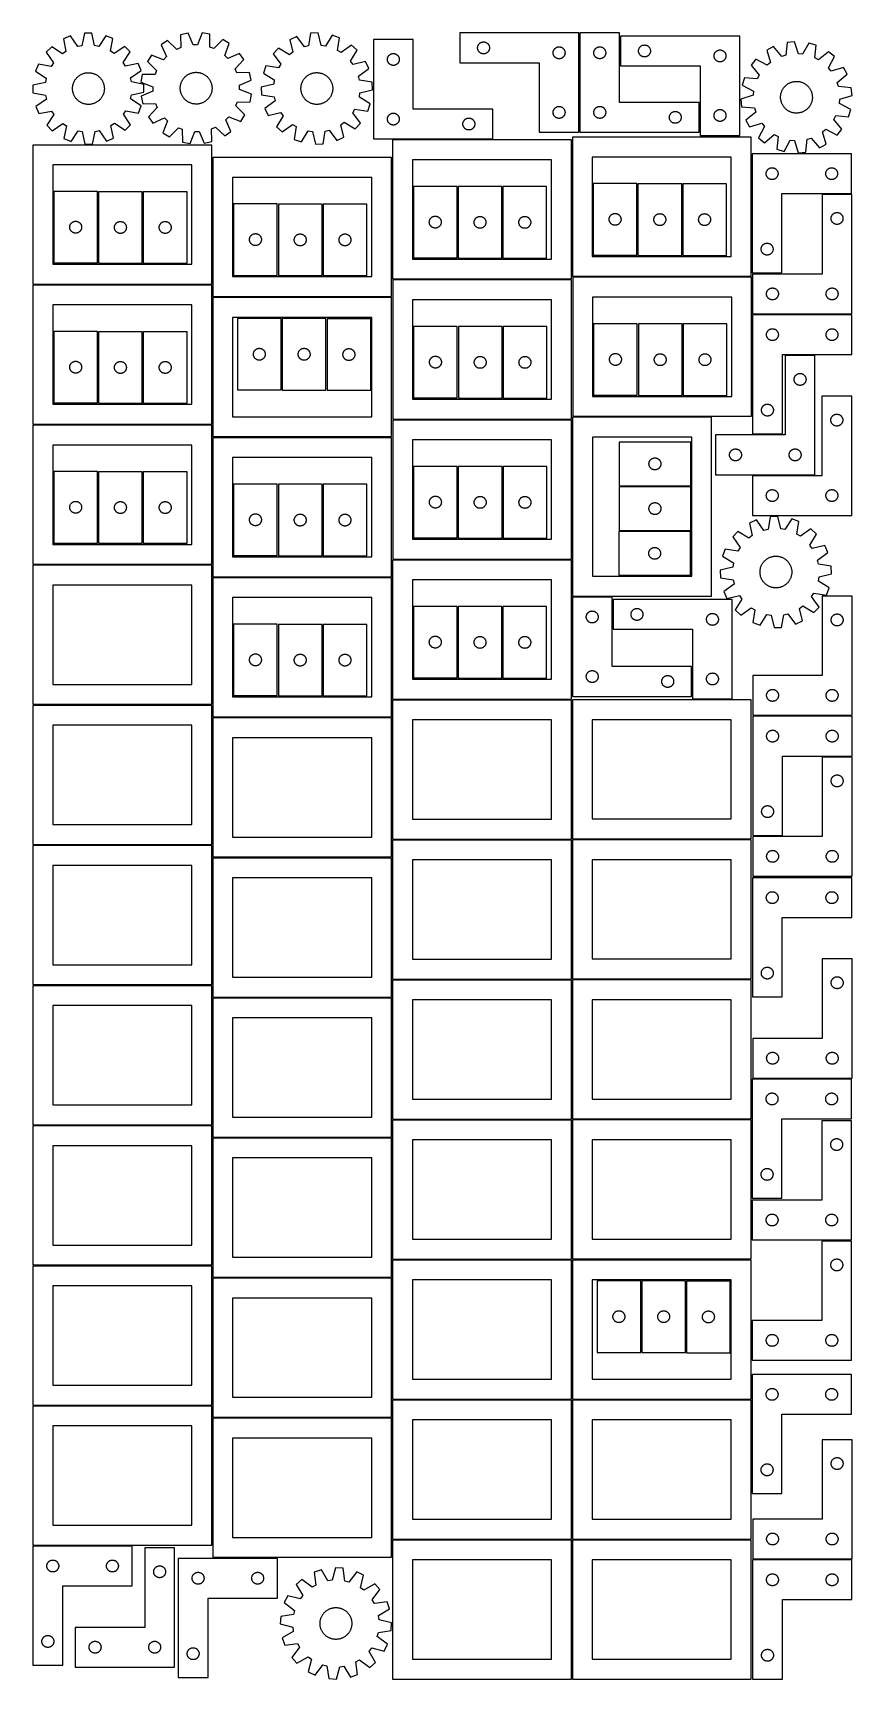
# Model space of a CAD drawing. Header units: millimetres. Extents: x 7 to 1243, y 7 to 2493.
import ezdxf

# ---------------------------------------------------------------- set-up
doc = ezdxf.new("R2010")
doc.units = ezdxf.units.MM
doc.layers.add('CUT', color=7, linetype='CONTINUOUS', true_color=0x000000)

msp = doc.modelspace()

# ---------------------------------------------------------------- linework, layer by layer
at = {"layer": 'CUT'}
for p, q in [((63.198785, 2488.914307), (52.563513, 2484.444803)), ((74.10173, 2472.89656), (63.198785, 2488.914307)), ((84.149385, 2493.193787), (80.401475, 2474.18338)), ((95.6855, 2493.253128), (84.149385, 2493.193787)), ((99.628782, 2474.282283), (95.6855, 2493.253128)), ((116.679017, 2489.189404), (105.941432, 2473.060341)), ((127.359706, 2484.829548), (116.679017, 2489.189404)), ((240.714259, 2493.075067), (229.444207, 2490.61105)), ((229.444207, 2490.61105), (229.743542, 2471.237025)), ((248.527401, 2475.343817), (240.714259, 2493.075067)), ((262.09365, 2493.479133), (254.956081, 2475.465318)), ((273.448759, 2491.442726), (262.09365, 2493.479133)), ((273.881706, 2472.071227), (273.448759, 2491.442726)), ((404.991927, 2487.885615), (394.538978, 2483.004906)), ((416.511017, 2472.305084), (404.991927, 2487.885615)), ((425.759771, 2492.978577), (422.755808, 2473.836513)), ((437.284803, 2493.487595), (425.759771, 2492.978577)), ((441.964644, 2474.684895), (437.284803, 2493.487595)), ((458.420781, 2490.245368), (448.320131, 2473.709973)), ((469.263315, 2486.3052), (458.420781, 2490.245368)), ((831.029171, 2493.411168), (651.029171, 2493.411168)), ((651.029171, 2493.411168), (651.029171, 2448.411168)), ((831.029171, 2343.411168), (831.029171, 2493.411168)), ((892.542174, 2493.426545), (832.542174, 2493.426545)), ((832.542174, 2493.426545), (832.542174, 2343.426545)), ((892.542174, 2388.426545), (892.542174, 2493.426545)), ((1074.053753, 2488.751744), (894.053753, 2488.751744)), ((894.053753, 2488.751744), (894.053753, 2443.751744)), ((1074.053753, 2338.751744), (1074.053753, 2488.751744)), ((34.845368, 2472.473631), (26.730063, 2464.274406)), ((26.730063, 2464.274406), (37.522279, 2448.181845)), ((51.048103, 2461.84754), (34.845368, 2472.473631)), ((56.375864, 2465.447214), (51.048103, 2461.84754)), ((52.563513, 2484.444803), (56.375864, 2465.447214)), ((80.401475, 2474.18338), (74.10173, 2472.89656)), ((105.941432, 2473.060341), (99.628782, 2474.282283)), ((123.742996, 2465.793744), (127.359706, 2484.829548)), ((129.107507, 2462.24907), (123.742996, 2465.793744)), ((145.200067, 2473.041286), (129.107507, 2462.24907)), ((142.773201, 2448.723247), (153.399293, 2464.925981)), ((153.399293, 2464.925981), (145.200067, 2473.041286)), ((209.846854, 2482.056203), (200.377622, 2475.466885)), ((200.377622, 2475.466885), (208.06829, 2457.682171)), ((223.850712, 2468.664624), (209.846854, 2482.056203)), ((229.743542, 2471.237025), (223.850712, 2468.664624)), ((254.956081, 2475.465318), (248.527401, 2475.343817)), ((279.867528, 2469.723329), (273.881706, 2472.071227)), ((293.35537, 2483.634495), (279.867528, 2469.723329)), ((303.066824, 2477.407688), (293.35537, 2483.634495)), ((296.053663, 2459.345075), (303.066824, 2477.407688)), ((318.470054, 2462.575894), (300.68534, 2454.885226)), ((325.059371, 2453.106662), (318.470054, 2462.575894)), ((377.300984, 2470.352113), (369.511485, 2461.842754)), ((393.905647, 2460.365743), (377.300984, 2470.352113)), ((399.089029, 2464.170378), (393.905647, 2460.365743)), ((394.538978, 2483.004906), (399.089029, 2464.170378)), ((422.755808, 2473.836513), (416.511017, 2472.305084)), ((448.320131, 2473.709973), (441.964644, 2474.684895)), ((466.391443, 2467.142874), (469.263315, 2486.3052)), ((471.890061, 2463.810023), (466.391443, 2467.142874)), ((487.549666, 2475.221385), (471.890061, 2463.810023)), ((486.072656, 2450.827223), (496.059025, 2467.431886)), ((496.059025, 2467.431886), (487.549666, 2475.221385)), ((580.777556, 2483.351838), (520.777556, 2483.351838)), ((520.777556, 2483.351838), (520.777556, 2333.351838)), ((548.448185, 2462.04517), (549.021744, 2462.178906)), ((549.021744, 2462.178906), (549.602821, 2462.274842)), ((549.602821, 2462.274842), (550.188928, 2462.332568)), ((550.188928, 2462.332568), (550.777556, 2462.351838)), ((550.777556, 2462.351838), (551.366185, 2462.332568)), ((551.366185, 2462.332568), (551.952292, 2462.274842)), ((551.952292, 2462.274842), (552.533369, 2462.178906)), ((552.533369, 2462.178906), (553.106928, 2462.04517)), ((580.777556, 2378.351838), (580.777556, 2483.351838)), ((678.029171, 2470.911168), (678.04844, 2471.499796)), ((678.04844, 2470.32254), (678.029171, 2470.911168)), ((678.04844, 2471.499796), (678.106167, 2472.085903)), ((678.106167, 2469.736432), (678.04844, 2470.32254)), ((678.106167, 2472.085903), (678.202103, 2472.666981)), ((678.202103, 2469.155355), (678.106167, 2469.736432)), ((678.202103, 2472.666981), (678.335838, 2473.240539)), ((678.335838, 2468.581796), (678.202103, 2469.155355)), ((678.335838, 2473.240539), (678.5068, 2473.804123)), ((678.5068, 2468.018213), (678.335838, 2468.581796)), ((678.5068, 2473.804123), (678.714255, 2474.355319)), ((678.714255, 2467.467017), (678.5068, 2468.018213)), ((678.714255, 2474.355319), (678.957316, 2474.891766)), ((678.957316, 2466.93057), (678.714255, 2467.467017)), ((678.957316, 2474.891766), (679.234942, 2475.411168)), ((679.234942, 2466.411168), (678.957316, 2466.93057)), ((679.234942, 2475.411168), (679.545944, 2475.9113)), ((679.545944, 2465.911036), (679.234942, 2466.411168)), ((679.545944, 2475.9113), (679.888991, 2476.390021)), ((679.888991, 2465.432315), (679.545944, 2465.911036)), ((679.888991, 2476.390021), (680.262613, 2476.84528)), ((680.262613, 2464.977055), (679.888991, 2465.432315)), ((680.262613, 2476.84528), (680.66521, 2477.275129)), ((680.66521, 2464.547207), (680.262613, 2464.977055)), ((680.66521, 2477.275129), (681.095058, 2477.677726)), ((681.095058, 2464.144609), (680.66521, 2464.547207)), ((681.095058, 2477.677726), (681.550318, 2478.051348)), ((681.550318, 2463.770988), (681.095058, 2464.144609)), ((681.550318, 2478.051348), (682.029039, 2478.394394)), ((682.029039, 2463.427941), (681.550318, 2463.770988)), ((682.029039, 2478.394394), (682.529171, 2478.705396)), ((682.529171, 2463.116939), (682.029039, 2463.427941)), ((682.529171, 2478.705396), (683.048573, 2478.983022)), ((683.048573, 2462.839313), (682.529171, 2463.116939)), ((683.048573, 2478.983022), (683.58502, 2479.226084)), ((683.58502, 2462.596252), (683.048573, 2462.839313)), ((683.58502, 2479.226084), (684.136216, 2479.433539)), ((684.136216, 2462.388797), (683.58502, 2462.596252)), ((684.136216, 2479.433539), (684.699799, 2479.6045)), ((684.699799, 2462.217835), (684.136216, 2462.388797)), ((684.699799, 2479.6045), (685.273358, 2479.738235)), ((685.273358, 2462.0841), (684.699799, 2462.217835)), ((685.273358, 2479.738235), (685.854435, 2479.834171)), ((685.854435, 2479.834171), (686.440543, 2479.891898)), ((686.440543, 2479.891898), (687.029171, 2479.911168)), ((687.029171, 2479.911168), (687.617799, 2479.891898)), ((687.617799, 2479.891898), (688.203907, 2479.834171)), ((688.203907, 2479.834171), (688.784984, 2479.738235)), ((688.784984, 2479.738235), (689.358542, 2479.6045)), ((689.358542, 2462.217835), (688.784984, 2462.0841)), ((689.358542, 2479.6045), (689.922126, 2479.433539)), ((689.922126, 2462.388797), (689.358542, 2462.217835)), ((689.922126, 2479.433539), (690.473322, 2479.226084)), ((690.473322, 2462.596252), (689.922126, 2462.388797)), ((690.473322, 2479.226084), (691.009769, 2478.983022)), ((691.009769, 2462.839313), (690.473322, 2462.596252)), ((691.009769, 2478.983022), (691.529171, 2478.705396)), ((691.529171, 2463.116939), (691.009769, 2462.839313)), ((691.529171, 2478.705396), (692.029303, 2478.394394)), ((692.029303, 2463.427941), (691.529171, 2463.116939)), ((692.029303, 2478.394394), (692.508024, 2478.051348)), ((692.508024, 2463.770988), (692.029303, 2463.427941)), ((692.508024, 2478.051348), (692.963283, 2477.677726)), ((692.963283, 2464.144609), (692.508024, 2463.770988)), ((692.963283, 2477.677726), (693.393132, 2477.275129)), ((693.393132, 2464.547207), (692.963283, 2464.144609)), ((693.393132, 2477.275129), (693.795729, 2476.84528)), ((693.795729, 2464.977055), (693.393132, 2464.547207)), ((693.795729, 2476.84528), (694.169351, 2476.390021)), ((694.169351, 2465.432315), (693.795729, 2464.977055)), ((694.169351, 2476.390021), (694.512397, 2475.9113)), ((694.512397, 2465.911036), (694.169351, 2465.432315)), ((694.512397, 2475.9113), (694.823399, 2475.411168)), ((694.823399, 2466.411168), (694.512397, 2465.911036)), ((694.823399, 2475.411168), (695.101025, 2474.891766)), ((695.101025, 2466.93057), (694.823399, 2466.411168)), ((695.101025, 2474.891766), (695.344087, 2474.355319)), ((695.344087, 2467.467017), (695.101025, 2466.93057)), ((695.344087, 2474.355319), (695.551542, 2473.804123)), ((695.551542, 2468.018213), (695.344087, 2467.467017)), ((695.551542, 2473.804123), (695.722503, 2473.240539)), ((695.722503, 2468.581796), (695.551542, 2468.018213)), ((695.722503, 2473.240539), (695.856238, 2472.666981)), ((695.856238, 2469.155355), (695.722503, 2468.581796)), ((695.856238, 2472.666981), (695.952175, 2472.085903)), ((695.952175, 2469.736432), (695.856238, 2469.155355)), ((695.952175, 2472.085903), (696.009901, 2471.499796)), ((696.009901, 2470.32254), (695.952175, 2469.736432)), ((696.009901, 2471.499796), (696.029171, 2470.911168)), ((696.029171, 2470.911168), (696.009901, 2470.32254)), ((792.029171, 2463.411168), (792.04844, 2463.999796)), ((792.04844, 2462.82254), (792.029171, 2463.411168)), ((792.04844, 2463.999796), (792.106167, 2464.585903)), ((792.106167, 2462.236432), (792.04844, 2462.82254)), ((792.106167, 2464.585903), (792.202103, 2465.166981)), ((792.202103, 2461.655355), (792.106167, 2462.236432)), ((792.202103, 2465.166981), (792.335838, 2465.740539)), ((792.335838, 2465.740539), (792.5068, 2466.304123)), ((792.5068, 2466.304123), (792.714255, 2466.855319)), ((792.714255, 2466.855319), (792.957316, 2467.391766)), ((792.957316, 2467.391766), (793.234942, 2467.911168)), ((793.234942, 2467.911168), (793.545944, 2468.4113)), ((793.545944, 2468.4113), (793.888991, 2468.890021)), ((793.888991, 2468.890021), (794.262613, 2469.34528)), ((794.262613, 2469.34528), (794.66521, 2469.775129)), ((794.66521, 2469.775129), (795.095058, 2470.177726)), ((795.095058, 2470.177726), (795.550318, 2470.551348)), ((795.550318, 2470.551348), (796.029039, 2470.894394)), ((796.029039, 2470.894394), (796.529171, 2471.205396)), ((796.529171, 2471.205396), (797.048573, 2471.483022)), ((797.048573, 2471.483022), (797.58502, 2471.726084)), ((797.58502, 2471.726084), (798.136216, 2471.933539)), ((798.136216, 2471.933539), (798.699799, 2472.1045)), ((798.699799, 2472.1045), (799.273358, 2472.238235)), ((799.273358, 2472.238235), (799.854435, 2472.334171)), ((799.854435, 2472.334171), (800.440543, 2472.391898)), ((800.440543, 2472.391898), (801.029171, 2472.411168)), ((801.029171, 2472.411168), (801.617799, 2472.391898)), ((801.617799, 2472.391898), (802.203907, 2472.334171)), ((802.203907, 2472.334171), (802.784984, 2472.238235)), ((802.784984, 2472.238235), (803.358542, 2472.1045)), ((803.358542, 2472.1045), (803.922126, 2471.933539)), ((803.922126, 2471.933539), (804.473322, 2471.726084)), ((804.473322, 2471.726084), (805.009769, 2471.483022)), ((805.009769, 2471.483022), (805.529171, 2471.205396)), ((805.529171, 2471.205396), (806.029303, 2470.894394)), ((806.029303, 2470.894394), (806.508024, 2470.551348)), ((806.508024, 2470.551348), (806.963283, 2470.177726)), ((806.963283, 2470.177726), (807.393132, 2469.775129)), ((807.393132, 2469.775129), (807.795729, 2469.34528)), ((807.795729, 2469.34528), (808.169351, 2468.890021)), ((808.169351, 2468.890021), (808.512397, 2468.4113)), ((808.512397, 2468.4113), (808.823399, 2467.911168)), ((808.823399, 2467.911168), (809.101025, 2467.391766)), ((809.101025, 2467.391766), (809.344087, 2466.855319)), ((809.344087, 2466.855319), (809.551542, 2466.304123)), ((809.551542, 2466.304123), (809.722503, 2465.740539)), ((809.722503, 2465.740539), (809.856238, 2465.166981)), ((809.856238, 2465.166981), (809.952175, 2464.585903)), ((809.952175, 2462.236432), (809.856238, 2461.655355)), ((809.952175, 2464.585903), (810.009901, 2463.999796)), ((810.009901, 2462.82254), (809.952175, 2462.236432)), ((810.009901, 2463.999796), (810.029171, 2463.411168)), ((810.029171, 2463.411168), (810.009901, 2462.82254)), ((853.542174, 2463.426545), (853.561444, 2464.015173)), ((853.561444, 2462.837917), (853.542174, 2463.426545)), ((853.561444, 2464.015173), (853.619171, 2464.601281)), ((853.619171, 2462.251809), (853.561444, 2462.837917)), ((853.619171, 2464.601281), (853.715107, 2465.182358)), ((853.715107, 2461.670732), (853.619171, 2462.251809)), ((853.715107, 2465.182358), (853.848842, 2465.755916)), ((853.848842, 2465.755916), (854.019803, 2466.3195)), ((854.019803, 2466.3195), (854.227259, 2466.870696)), ((854.227259, 2466.870696), (854.47032, 2467.407143)), ((854.47032, 2467.407143), (854.747946, 2467.926545)), ((854.747946, 2467.926545), (855.058948, 2468.426677)), ((855.058948, 2468.426677), (855.401994, 2468.905398)), ((855.401994, 2468.905398), (855.775616, 2469.360657)), ((855.775616, 2469.360657), (856.178213, 2469.790506)), ((856.178213, 2469.790506), (856.608062, 2470.193103)), ((856.608062, 2470.193103), (857.063321, 2470.566725)), ((857.063321, 2470.566725), (857.542042, 2470.909772)), ((857.542042, 2470.909772), (858.042174, 2471.220774)), ((858.042174, 2471.220774), (858.561576, 2471.4984)), ((858.561576, 2471.4984), (859.098023, 2471.741461)), ((859.098023, 2471.741461), (859.649219, 2471.948916)), ((859.649219, 2471.948916), (860.212803, 2472.119877)), ((860.212803, 2472.119877), (860.786361, 2472.253613)), ((860.786361, 2472.253613), (861.367439, 2472.349549)), ((861.367439, 2472.349549), (861.953546, 2472.407275)), ((861.953546, 2472.407275), (862.542174, 2472.426545)), ((862.542174, 2472.426545), (863.130803, 2472.407275)), ((863.130803, 2472.407275), (863.71691, 2472.349549)), ((863.71691, 2472.349549), (864.297987, 2472.253613)), ((864.297987, 2472.253613), (864.871546, 2472.119877)), ((864.871546, 2472.119877), (865.43513, 2471.948916)), ((865.43513, 2471.948916), (865.986325, 2471.741461)), ((865.986325, 2471.741461), (866.522773, 2471.4984)), ((866.522773, 2471.4984), (867.042174, 2471.220774)), ((867.042174, 2471.220774), (867.542306, 2470.909772)), ((867.542306, 2470.909772), (868.021027, 2470.566725)), ((868.021027, 2470.566725), (868.476287, 2470.193103)), ((868.476287, 2470.193103), (868.906135, 2469.790506)), ((868.906135, 2469.790506), (869.308733, 2469.360657)), ((869.308733, 2469.360657), (869.682354, 2468.905398)), ((869.682354, 2468.905398), (870.025401, 2468.426677)), ((870.025401, 2468.426677), (870.336403, 2467.926545)), ((870.336403, 2467.926545), (870.614029, 2467.407143)), ((870.614029, 2467.407143), (870.85709, 2466.870696)), ((870.85709, 2466.870696), (871.064546, 2466.3195)), ((871.064546, 2466.3195), (871.235507, 2465.755916)), ((871.235507, 2465.755916), (871.369242, 2465.182358)), ((871.369242, 2465.182358), (871.465178, 2464.601281)), ((871.465178, 2462.251809), (871.369242, 2461.670732)), ((871.465178, 2464.601281), (871.522905, 2464.015173)), ((871.522905, 2462.837917), (871.465178, 2462.251809)), ((871.522905, 2464.015173), (871.542174, 2463.426545)), ((871.542174, 2463.426545), (871.522905, 2462.837917)), ((921.053753, 2466.251744), (921.073022, 2466.840372)), ((921.073022, 2465.663116), (921.053753, 2466.251744)), ((921.073022, 2466.840372), (921.130749, 2467.42648)), ((921.130749, 2465.077008), (921.073022, 2465.663116)), ((921.130749, 2467.42648), (921.226685, 2468.007557)), ((921.226685, 2464.495931), (921.130749, 2465.077008)), ((921.226685, 2468.007557), (921.36042, 2468.581115)), ((921.36042, 2463.922372), (921.226685, 2464.495931)), ((921.36042, 2468.581115), (921.531382, 2469.144699)), ((921.531382, 2463.358789), (921.36042, 2463.922372)), ((921.531382, 2469.144699), (921.738837, 2469.695895)), ((921.738837, 2462.807593), (921.531382, 2463.358789)), ((921.738837, 2469.695895), (921.981898, 2470.232342)), ((921.981898, 2462.271146), (921.738837, 2462.807593)), ((921.981898, 2470.232342), (922.259524, 2470.751744)), ((922.259524, 2461.751744), (921.981898, 2462.271146)), ((922.259524, 2470.751744), (922.570526, 2471.251876)), ((922.570526, 2471.251876), (922.913573, 2471.730597)), ((922.913573, 2471.730597), (923.287194, 2472.185856)), ((923.287194, 2472.185856), (923.689792, 2472.615705)), ((923.689792, 2472.615705), (924.11964, 2473.018302)), ((924.11964, 2473.018302), (924.5749, 2473.391924)), ((924.5749, 2473.391924), (925.053621, 2473.73497)), ((925.053621, 2473.73497), (925.553753, 2474.045973)), ((925.553753, 2474.045973), (926.073154, 2474.323599)), ((926.073154, 2474.323599), (926.609602, 2474.56666)), ((926.609602, 2474.56666), (927.160798, 2474.774115)), ((927.160798, 2474.774115), (927.724381, 2474.945076)), ((927.724381, 2474.945076), (928.29794, 2475.078811)), ((928.29794, 2475.078811), (928.879017, 2475.174748)), ((928.879017, 2475.174748), (929.465125, 2475.232474)), ((929.465125, 2475.232474), (930.053753, 2475.251744)), ((930.053753, 2475.251744), (930.642381, 2475.232474)), ((930.642381, 2475.232474), (931.228488, 2475.174748)), ((931.228488, 2475.174748), (931.809566, 2475.078811)), ((931.809566, 2475.078811), (932.383124, 2474.945076)), ((932.383124, 2474.945076), (932.946708, 2474.774115)), ((932.946708, 2474.774115), (933.497904, 2474.56666)), ((933.497904, 2474.56666), (934.034351, 2474.323599)), ((934.034351, 2474.323599), (934.553753, 2474.045973)), ((934.553753, 2474.045973), (935.053885, 2473.73497)), ((935.053885, 2473.73497), (935.532606, 2473.391924)), ((935.532606, 2473.391924), (935.987865, 2473.018302)), ((935.987865, 2473.018302), (936.417714, 2472.615705)), ((936.417714, 2472.615705), (936.820311, 2472.185856)), ((936.820311, 2472.185856), (937.193933, 2471.730597)), ((937.193933, 2471.730597), (937.536979, 2471.251876)), ((937.536979, 2471.251876), (937.847981, 2470.751744)), ((937.847981, 2470.751744), (938.125607, 2470.232342)), ((938.125607, 2462.271146), (937.847981, 2461.751744)), ((938.125607, 2470.232342), (938.368668, 2469.695895)), ((938.368668, 2462.807593), (938.125607, 2462.271146)), ((938.368668, 2469.695895), (938.576124, 2469.144699)), ((938.576124, 2463.358789), (938.368668, 2462.807593)), ((938.576124, 2469.144699), (938.747085, 2468.581115)), ((938.747085, 2463.922372), (938.576124, 2463.358789)), ((938.747085, 2468.581115), (938.88082, 2468.007557)), ((938.88082, 2464.495931), (938.747085, 2463.922372)), ((938.88082, 2468.007557), (938.976756, 2467.42648)), ((938.976756, 2465.077008), (938.88082, 2464.495931)), ((938.976756, 2467.42648), (939.034483, 2466.840372)), ((939.034483, 2465.663116), (938.976756, 2465.077008)), ((939.034483, 2466.840372), (939.053753, 2466.251744)), ((939.053753, 2466.251744), (939.034483, 2465.663116)), ((1035.531382, 2461.644699), (1035.738837, 2462.195895)), ((1035.738837, 2462.195895), (1035.981898, 2462.732342)), ((1035.981898, 2462.732342), (1036.259524, 2463.251744)), ((1036.259524, 2463.251744), (1036.570526, 2463.751876)), ((1036.570526, 2463.751876), (1036.913573, 2464.230597)), ((1036.913573, 2464.230597), (1037.287194, 2464.685856)), ((1037.287194, 2464.685856), (1037.689792, 2465.115705)), ((1037.689792, 2465.115705), (1038.11964, 2465.518302)), ((1038.11964, 2465.518302), (1038.5749, 2465.891924)), ((1038.5749, 2465.891924), (1039.053621, 2466.23497)), ((1039.053621, 2466.23497), (1039.553753, 2466.545973)), ((1039.553753, 2466.545973), (1040.073154, 2466.823599)), ((1040.073154, 2466.823599), (1040.609602, 2467.06666)), ((1040.609602, 2467.06666), (1041.160798, 2467.274115)), ((1041.160798, 2467.274115), (1041.724381, 2467.445076)), ((1041.724381, 2467.445076), (1042.29794, 2467.578811)), ((1042.29794, 2467.578811), (1042.879017, 2467.674748)), ((1042.879017, 2467.674748), (1043.465125, 2467.732474)), ((1043.465125, 2467.732474), (1044.053753, 2467.751744)), ((1044.053753, 2467.751744), (1044.642381, 2467.732474)), ((1044.642381, 2467.732474), (1045.228488, 2467.674748)), ((1045.228488, 2467.674748), (1045.809566, 2467.578811)), ((1045.809566, 2467.578811), (1046.383124, 2467.445076)), ((1046.383124, 2467.445076), (1046.946708, 2467.274115)), ((1046.946708, 2467.274115), (1047.497904, 2467.06666)), ((1047.497904, 2467.06666), (1048.034351, 2466.823599)), ((1048.034351, 2466.823599), (1048.553753, 2466.545973)), ((1048.553753, 2466.545973), (1049.053885, 2466.23497)), ((1049.053885, 2466.23497), (1049.532606, 2465.891924)), ((1049.532606, 2465.891924), (1049.987865, 2465.518302)), ((1049.987865, 2465.518302), (1050.417714, 2465.115705)), ((1050.417714, 2465.115705), (1050.820311, 2464.685856)), ((1050.820311, 2464.685856), (1051.193933, 2464.230597)), ((1051.193933, 2464.230597), (1051.536979, 2463.751876)), ((1051.536979, 2463.751876), (1051.847981, 2463.251744)), ((1051.847981, 2463.251744), (1052.125607, 2462.732342)), ((1052.125607, 2462.732342), (1052.368668, 2462.195895)), ((1052.368668, 2462.195895), (1052.576124, 2461.644699)), ((1124.809976, 2472.799691), (1114.657981, 2467.320415)), ((1114.657981, 2467.320415), (1120.29371, 2448.781781)), ((1137.214096, 2457.91412), (1124.809976, 2472.799691)), ((1145.247151, 2479.089644), (1143.359456, 2459.805479)), ((1156.723199, 2480.266835), (1145.247151, 2479.089644)), ((1162.486651, 2461.767509), (1156.723199, 2480.266835)), ((1178.011747, 2478.257025), (1168.888015, 2461.163169)), ((1189.064725, 2474.952914), (1178.011747, 2478.257025)), ((1187.310074, 2455.656189), (1189.064725, 2474.952914)), ((1207.963658, 2464.949318), (1192.992893, 2452.648155)), ((1216.910849, 2457.666926), (1207.963658, 2464.949318)), ((14.941801, 2446.434044), (10.581945, 2435.753355)), ((33.977605, 2442.817334), (14.941801, 2446.434044)), ((37.522279, 2448.181845), (33.977605, 2442.817334)), ((146.372875, 2443.395486), (142.773201, 2448.723247)), ((165.370465, 2447.207836), (146.372875, 2443.395486)), ((169.839968, 2436.572565), (165.370465, 2447.207836)), ((185.545828, 2460.063656), (179.319021, 2450.352201)), ((179.319021, 2450.352201), (193.230187, 2436.864359)), ((203.608441, 2453.050494), (185.545828, 2460.063656)), ((208.06829, 2457.682171), (203.608441, 2453.050494)), ((300.68534, 2454.885226), (296.053663, 2459.345075)), ((311.667792, 2439.102804), (325.059371, 2453.106662)), ((314.240194, 2433.209974), (311.667792, 2439.102804)), ((358.42767, 2443.556403), (354.487502, 2432.713869)), ((377.589996, 2440.684531), (358.42767, 2443.556403)), ((369.511485, 2461.842754), (380.922846, 2446.183149)), ((380.922846, 2446.183149), (377.589996, 2440.684531)), ((489.87729, 2445.643841), (486.072656, 2450.827223)), ((508.711818, 2450.193892), (489.87729, 2445.643841)), ((498.011996, 2428.221853), (513.592528, 2439.740943)), ((513.592528, 2439.740943), (508.711818, 2450.193892)), ((541.777556, 2453.351838), (541.796826, 2453.940466)), ((541.796826, 2452.76321), (541.777556, 2453.351838)), ((541.796826, 2453.940466), (541.854553, 2454.526574)), ((541.854553, 2452.177102), (541.796826, 2452.76321)), ((541.854553, 2454.526574), (541.950489, 2455.107651)), ((541.950489, 2451.596025), (541.854553, 2452.177102)), ((541.950489, 2455.107651), (542.084224, 2455.681209)), ((542.084224, 2451.022467), (541.950489, 2451.596025)), ((542.084224, 2455.681209), (542.255185, 2456.244793)), ((542.255185, 2450.458883), (542.084224, 2451.022467)), ((542.255185, 2456.244793), (542.462641, 2456.795989)), ((542.462641, 2449.907687), (542.255185, 2450.458883)), ((542.462641, 2456.795989), (542.705702, 2457.332436)), ((542.705702, 2449.37124), (542.462641, 2449.907687)), ((542.705702, 2457.332436), (542.983328, 2457.851838)), ((542.983328, 2448.851838), (542.705702, 2449.37124)), ((542.983328, 2457.851838), (543.29433, 2458.35197)), ((543.29433, 2448.351706), (542.983328, 2448.851838)), ((543.29433, 2458.35197), (543.637376, 2458.830691)), ((543.637376, 2447.872985), (543.29433, 2448.351706)), ((543.637376, 2458.830691), (544.010998, 2459.28595)), ((544.010998, 2447.417726), (543.637376, 2447.872985)), ((544.010998, 2459.28595), (544.413595, 2459.715799)), ((544.413595, 2446.987877), (544.010998, 2447.417726)), ((544.413595, 2459.715799), (544.843444, 2460.118396)), ((544.843444, 2446.58528), (544.413595, 2446.987877)), ((544.843444, 2460.118396), (545.298704, 2460.492018)), ((545.298704, 2446.211658), (544.843444, 2446.58528)), ((545.298704, 2460.492018), (545.777424, 2460.835065)), ((545.777424, 2445.868611), (545.298704, 2446.211658)), ((545.777424, 2460.835065), (546.277556, 2461.146067)), ((546.277556, 2445.557609), (545.777424, 2445.868611)), ((546.277556, 2461.146067), (546.796958, 2461.423693)), ((546.796958, 2445.279983), (546.277556, 2445.557609)), ((546.796958, 2461.423693), (547.333406, 2461.666754)), ((547.333406, 2445.036922), (546.796958, 2445.279983)), ((547.333406, 2461.666754), (547.884601, 2461.874209)), ((547.884601, 2444.829467), (547.333406, 2445.036922)), ((547.884601, 2461.874209), (548.448185, 2462.04517)), ((548.448185, 2444.658506), (547.884601, 2444.829467)), ((549.021744, 2444.52477), (548.448185, 2444.658506)), ((549.602821, 2444.428834), (549.021744, 2444.52477)), ((550.188928, 2444.371108), (549.602821, 2444.428834)), ((550.777556, 2444.351838), (550.188928, 2444.371108)), ((551.366185, 2444.371108), (550.777556, 2444.351838)), ((551.952292, 2444.428834), (551.366185, 2444.371108)), ((552.533369, 2444.52477), (551.952292, 2444.428834)), ((553.106928, 2444.658506), (552.533369, 2444.52477)), ((553.106928, 2462.04517), (553.670512, 2461.874209)), ((553.670512, 2444.829467), (553.106928, 2444.658506)), ((553.670512, 2461.874209), (554.221707, 2461.666754)), ((554.221707, 2445.036922), (553.670512, 2444.829467)), ((554.221707, 2461.666754), (554.758155, 2461.423693)), ((554.758155, 2445.279983), (554.221707, 2445.036922)), ((554.758155, 2461.423693), (555.277556, 2461.146067)), ((555.277556, 2445.557609), (554.758155, 2445.279983)), ((555.277556, 2461.146067), (555.777689, 2460.835065)), ((555.777689, 2445.868611), (555.277556, 2445.557609)), ((555.777689, 2460.835065), (556.256409, 2460.492018)), ((556.256409, 2446.211658), (555.777689, 2445.868611)), ((556.256409, 2460.492018), (556.711669, 2460.118396)), ((556.711669, 2446.58528), (556.256409, 2446.211658)), ((556.711669, 2460.118396), (557.141517, 2459.715799)), ((557.141517, 2446.987877), (556.711669, 2446.58528)), ((557.141517, 2459.715799), (557.544115, 2459.28595)), ((557.544115, 2447.417726), (557.141517, 2446.987877)), ((557.544115, 2459.28595), (557.917736, 2458.830691)), ((557.917736, 2447.872985), (557.544115, 2447.417726)), ((557.917736, 2458.830691), (558.260783, 2458.35197)), ((558.260783, 2448.351706), (557.917736, 2447.872985)), ((558.260783, 2458.35197), (558.571785, 2457.851838)), ((558.571785, 2448.851838), (558.260783, 2448.351706)), ((558.571785, 2457.851838), (558.849411, 2457.332436)), ((558.849411, 2449.37124), (558.571785, 2448.851838)), ((558.849411, 2457.332436), (559.092472, 2456.795989)), ((559.092472, 2449.907687), (558.849411, 2449.37124)), ((559.092472, 2456.795989), (559.299928, 2456.244793)), ((559.299928, 2450.458883), (559.092472, 2449.907687)), ((559.299928, 2456.244793), (559.470889, 2455.681209)), ((559.470889, 2451.022467), (559.299928, 2450.458883)), ((559.470889, 2455.681209), (559.604624, 2455.107651)), ((559.604624, 2451.596025), (559.470889, 2451.022467)), ((559.604624, 2455.107651), (559.70056, 2454.526574)), ((559.70056, 2452.177102), (559.604624, 2451.596025)), ((559.70056, 2454.526574), (559.758287, 2453.940466)), ((559.758287, 2452.76321), (559.70056, 2452.177102)), ((559.758287, 2453.940466), (559.777556, 2453.351838)), ((559.777556, 2453.351838), (559.758287, 2452.76321)), ((651.029171, 2448.411168), (771.029171, 2448.411168)), ((685.854435, 2461.988164), (685.273358, 2462.0841)), ((686.440543, 2461.930437), (685.854435, 2461.988164)), ((687.029171, 2461.911168), (686.440543, 2461.930437)), ((687.617799, 2461.930437), (687.029171, 2461.911168)), ((688.203907, 2461.988164), (687.617799, 2461.930437)), ((688.784984, 2462.0841), (688.203907, 2461.988164)), ((771.029171, 2448.411168), (771.029171, 2343.411168)), ((792.335838, 2461.081796), (792.202103, 2461.655355)), ((792.5068, 2460.518213), (792.335838, 2461.081796)), ((792.714255, 2459.967017), (792.5068, 2460.518213)), ((792.957316, 2459.43057), (792.714255, 2459.967017)), ((793.234942, 2458.911168), (792.957316, 2459.43057)), ((793.545944, 2458.411036), (793.234942, 2458.911168)), ((793.888991, 2457.932315), (793.545944, 2458.411036)), ((794.262613, 2457.477055), (793.888991, 2457.932315)), ((794.66521, 2457.047207), (794.262613, 2457.477055)), ((795.095058, 2456.644609), (794.66521, 2457.047207)), ((795.550318, 2456.270988), (795.095058, 2456.644609)), ((796.029039, 2455.927941), (795.550318, 2456.270988)), ((796.529171, 2455.616939), (796.029039, 2455.927941)), ((797.048573, 2455.339313), (796.529171, 2455.616939)), ((797.58502, 2455.096252), (797.048573, 2455.339313)), ((798.136216, 2454.888797), (797.58502, 2455.096252)), ((798.699799, 2454.717835), (798.136216, 2454.888797)), ((799.273358, 2454.5841), (798.699799, 2454.717835)), ((799.854435, 2454.488164), (799.273358, 2454.5841)), ((800.440543, 2454.430437), (799.854435, 2454.488164)), ((801.029171, 2454.411168), (800.440543, 2454.430437)), ((801.617799, 2454.430437), (801.029171, 2454.411168)), ((802.203907, 2454.488164), (801.617799, 2454.430437)), ((802.784984, 2454.5841), (802.203907, 2454.488164)), ((803.358542, 2454.717835), (802.784984, 2454.5841)), ((803.922126, 2454.888797), (803.358542, 2454.717835)), ((804.473322, 2455.096252), (803.922126, 2454.888797)), ((805.009769, 2455.339313), (804.473322, 2455.096252)), ((805.529171, 2455.616939), (805.009769, 2455.339313)), ((806.029303, 2455.927941), (805.529171, 2455.616939)), ((806.508024, 2456.270988), (806.029303, 2455.927941)), ((806.963283, 2456.644609), (806.508024, 2456.270988)), ((807.393132, 2457.047207), (806.963283, 2456.644609)), ((807.795729, 2457.477055), (807.393132, 2457.047207)), ((808.169351, 2457.932315), (807.795729, 2457.477055)), ((808.512397, 2458.411036), (808.169351, 2457.932315)), ((808.823399, 2458.911168), (808.512397, 2458.411036)), ((809.101025, 2459.43057), (808.823399, 2458.911168)), ((809.344087, 2459.967017), (809.101025, 2459.43057)), ((809.551542, 2460.518213), (809.344087, 2459.967017)), ((809.722503, 2461.081796), (809.551542, 2460.518213)), ((809.856238, 2461.655355), (809.722503, 2461.081796)), ((853.848842, 2461.097174), (853.715107, 2461.670732)), ((854.019803, 2460.53359), (853.848842, 2461.097174)), ((854.227259, 2459.982394), (854.019803, 2460.53359)), ((854.47032, 2459.445947), (854.227259, 2459.982394)), ((854.747946, 2458.926545), (854.47032, 2459.445947)), ((855.058948, 2458.426413), (854.747946, 2458.926545)), ((855.401994, 2457.947692), (855.058948, 2458.426413)), ((855.775616, 2457.492433), (855.401994, 2457.947692)), ((856.178213, 2457.062584), (855.775616, 2457.492433)), ((856.608062, 2456.659987), (856.178213, 2457.062584)), ((857.063321, 2456.286365), (856.608062, 2456.659987)), ((857.542042, 2455.943319), (857.063321, 2456.286365)), ((858.042174, 2455.632316), (857.542042, 2455.943319)), ((858.561576, 2455.35469), (858.042174, 2455.632316)), ((859.098023, 2455.111629), (858.561576, 2455.35469)), ((859.649219, 2454.904174), (859.098023, 2455.111629)), ((860.212803, 2454.733213), (859.649219, 2454.904174)), ((860.786361, 2454.599478), (860.212803, 2454.733213)), ((861.367439, 2454.503541), (860.786361, 2454.599478)), ((861.953546, 2454.445815), (861.367439, 2454.503541)), ((862.542174, 2454.426545), (861.953546, 2454.445815)), ((863.130803, 2454.445815), (862.542174, 2454.426545)), ((863.71691, 2454.503541), (863.130803, 2454.445815)), ((864.297987, 2454.599478), (863.71691, 2454.503541)), ((864.871546, 2454.733213), (864.297987, 2454.599478)), ((865.43513, 2454.904174), (864.871546, 2454.733213)), ((865.986325, 2455.111629), (865.43513, 2454.904174)), ((866.522773, 2455.35469), (865.986325, 2455.111629)), ((867.042174, 2455.632316), (866.522773, 2455.35469)), ((867.542306, 2455.943319), (867.042174, 2455.632316)), ((868.021027, 2456.286365), (867.542306, 2455.943319)), ((868.476287, 2456.659987), (868.021027, 2456.286365)), ((868.906135, 2457.062584), (868.476287, 2456.659987)), ((869.308733, 2457.492433), (868.906135, 2457.062584)), ((869.682354, 2457.947692), (869.308733, 2457.492433)), ((870.025401, 2458.426413), (869.682354, 2457.947692)), ((870.336403, 2458.926545), (870.025401, 2458.426413)), ((870.614029, 2459.445947), (870.336403, 2458.926545)), ((870.85709, 2459.982394), (870.614029, 2459.445947)), ((871.064546, 2460.53359), (870.85709, 2459.982394)), ((871.235507, 2461.097174), (871.064546, 2460.53359)), ((871.369242, 2461.670732), (871.235507, 2461.097174)), ((894.053753, 2443.751744), (1014.053753, 2443.751744)), ((922.570526, 2461.251612), (922.259524, 2461.751744)), ((922.913573, 2460.772891), (922.570526, 2461.251612)), ((923.287194, 2460.317632), (922.913573, 2460.772891)), ((923.689792, 2459.887783), (923.287194, 2460.317632)), ((924.11964, 2459.485186), (923.689792, 2459.887783)), ((924.5749, 2459.111564), (924.11964, 2459.485186)), ((925.053621, 2458.768517), (924.5749, 2459.111564)), ((925.553753, 2458.457515), (925.053621, 2458.768517)), ((926.073154, 2458.179889), (925.553753, 2458.457515)), ((926.609602, 2457.936828), (926.073154, 2458.179889)), ((927.160798, 2457.729373), (926.609602, 2457.936828)), ((927.724381, 2457.558411), (927.160798, 2457.729373)), ((928.29794, 2457.424676), (927.724381, 2457.558411)), ((928.879017, 2457.32874), (928.29794, 2457.424676)), ((929.465125, 2457.271014), (928.879017, 2457.32874)), ((930.053753, 2457.251744), (929.465125, 2457.271014)), ((930.642381, 2457.271014), (930.053753, 2457.251744)), ((931.228488, 2457.32874), (930.642381, 2457.271014)), ((931.809566, 2457.424676), (931.228488, 2457.32874)), ((932.383124, 2457.558411), (931.809566, 2457.424676)), ((932.946708, 2457.729373), (932.383124, 2457.558411)), ((933.497904, 2457.936828), (932.946708, 2457.729373)), ((934.034351, 2458.179889), (933.497904, 2457.936828)), ((934.553753, 2458.457515), (934.034351, 2458.179889)), ((935.053885, 2458.768517), (934.553753, 2458.457515)), ((935.532606, 2459.111564), (935.053885, 2458.768517)), ((935.987865, 2459.485186), (935.532606, 2459.111564)), ((936.417714, 2459.887783), (935.987865, 2459.485186)), ((936.820311, 2460.317632), (936.417714, 2459.887783)), ((937.193933, 2460.772891), (936.820311, 2460.317632)), ((937.536979, 2461.251612), (937.193933, 2460.772891)), ((937.847981, 2461.751744), (937.536979, 2461.251612)), ((1014.053753, 2443.751744), (1014.053753, 2338.751744)), ((1035.053753, 2458.751744), (1035.073022, 2459.340372)), ((1035.073022, 2458.163116), (1035.053753, 2458.751744)), ((1035.073022, 2459.340372), (1035.130749, 2459.92648)), ((1035.130749, 2457.577008), (1035.073022, 2458.163116)), ((1035.130749, 2459.92648), (1035.226685, 2460.507557)), ((1035.226685, 2456.995931), (1035.130749, 2457.577008)), ((1035.226685, 2460.507557), (1035.36042, 2461.081115)), ((1035.36042, 2456.422372), (1035.226685, 2456.995931)), ((1035.36042, 2461.081115), (1035.531382, 2461.644699)), ((1035.531382, 2455.858789), (1035.36042, 2456.422372)), ((1035.738837, 2455.307593), (1035.531382, 2455.858789)), ((1035.981898, 2454.771146), (1035.738837, 2455.307593)), ((1036.259524, 2454.251744), (1035.981898, 2454.771146)), ((1036.570526, 2453.751612), (1036.259524, 2454.251744)), ((1036.913573, 2453.272891), (1036.570526, 2453.751612)), ((1037.287194, 2452.817632), (1036.913573, 2453.272891)), ((1037.689792, 2452.387783), (1037.287194, 2452.817632)), ((1038.11964, 2451.985186), (1037.689792, 2452.387783)), ((1038.5749, 2451.611564), (1038.11964, 2451.985186)), ((1039.053621, 2451.268517), (1038.5749, 2451.611564)), ((1039.553753, 2450.957515), (1039.053621, 2451.268517)), ((1040.073154, 2450.679889), (1039.553753, 2450.957515)), ((1040.609602, 2450.436828), (1040.073154, 2450.679889)), ((1041.160798, 2450.229373), (1040.609602, 2450.436828)), ((1041.724381, 2450.058411), (1041.160798, 2450.229373)), ((1042.29794, 2449.924676), (1041.724381, 2450.058411)), ((1042.879017, 2449.82874), (1042.29794, 2449.924676)), ((1043.465125, 2449.771014), (1042.879017, 2449.82874)), ((1044.053753, 2449.751744), (1043.465125, 2449.771014)), ((1044.642381, 2449.771014), (1044.053753, 2449.751744)), ((1045.228488, 2449.82874), (1044.642381, 2449.771014)), ((1045.809566, 2449.924676), (1045.228488, 2449.82874)), ((1046.383124, 2450.058411), (1045.809566, 2449.924676)), ((1046.946708, 2450.229373), (1046.383124, 2450.058411)), ((1047.497904, 2450.436828), (1046.946708, 2450.229373)), ((1048.034351, 2450.679889), (1047.497904, 2450.436828)), ((1048.553753, 2450.957515), (1048.034351, 2450.679889)), ((1049.053885, 2451.268517), (1048.553753, 2450.957515)), ((1049.532606, 2451.611564), (1049.053885, 2451.268517)), ((1049.987865, 2451.985186), (1049.532606, 2451.611564)), ((1050.417714, 2452.387783), (1049.987865, 2451.985186)), ((1050.820311, 2452.817632), (1050.417714, 2452.387783)), ((1051.193933, 2453.272891), (1050.820311, 2452.817632)), ((1051.536979, 2453.751612), (1051.193933, 2453.272891)), ((1051.847981, 2454.251744), (1051.536979, 2453.751612)), ((1052.125607, 2454.771146), (1051.847981, 2454.251744)), ((1052.368668, 2455.307593), (1052.125607, 2454.771146)), ((1052.576124, 2455.858789), (1052.368668, 2455.307593)), ((1052.576124, 2461.644699), (1052.747085, 2461.081115)), ((1052.747085, 2456.422372), (1052.576124, 2455.858789)), ((1052.747085, 2461.081115), (1052.88082, 2460.507557)), ((1052.88082, 2456.995931), (1052.747085, 2456.422372)), ((1052.88082, 2460.507557), (1052.976756, 2459.92648)), ((1052.976756, 2457.577008), (1052.88082, 2456.995931)), ((1052.976756, 2459.92648), (1053.034483, 2459.340372)), ((1053.034483, 2458.163116), (1052.976756, 2457.577008)), ((1053.034483, 2459.340372), (1053.053753, 2458.751744)), ((1053.053753, 2458.751744), (1053.034483, 2458.163116)), ((1098.183555, 2453.688289), (1090.901163, 2444.741097)), ((1090.901163, 2444.741097), (1103.202325, 2429.770332)), ((1115.339929, 2444.682666), (1098.183555, 2453.688289)), ((1120.29371, 2448.781781), (1115.339929, 2444.682666)), ((1143.359456, 2459.805479), (1137.214096, 2457.91412)), ((1168.888015, 2461.163169), (1162.486651, 2461.767509)), ((1192.992893, 2452.648155), (1187.310074, 2455.656189)), ((1207.905226, 2440.510552), (1216.910849, 2457.666926)), ((1212.004341, 2435.556771), (1207.905226, 2440.510552)), ((1230.542976, 2441.192499), (1212.004341, 2435.556771)), ((1236.022252, 2431.040504), (1230.542976, 2441.192499)), ((25.489066, 2418.70312), (6.518222, 2414.759838)), ((6.518222, 2414.759838), (6.577562, 2403.223723)), ((10.581945, 2435.753355), (26.711008, 2425.01577)), ((26.711008, 2425.01577), (25.489066, 2418.70312)), ((66.484276, 2411.972067), (66.608115, 2412.943334)), ((66.608115, 2412.943334), (66.771467, 2413.908741)), ((66.771467, 2413.908741), (66.974062, 2414.866682)), ((66.974062, 2414.866682), (67.21556, 2415.815562)), ((67.21556, 2415.815562), (67.495561, 2416.753802)), ((67.495561, 2416.753802), (67.813599, 2417.67984)), ((67.813599, 2417.67984), (68.169144, 2418.592136)), ((68.169144, 2418.592136), (68.561604, 2419.48917)), ((68.561604, 2419.48917), (68.990326, 2420.36945)), ((68.990326, 2420.36945), (69.454597, 2421.23151)), ((69.454597, 2421.23151), (69.953644, 2422.073916)), ((69.953644, 2422.073916), (70.486636, 2422.895265)), ((70.486636, 2422.895265), (71.052686, 2423.694191)), ((71.052686, 2423.694191), (71.650852, 2424.469363)), ((71.650852, 2424.469363), (72.280138, 2425.219492)), ((72.280138, 2425.219492), (72.939498, 2425.94333)), ((72.939498, 2425.94333), (73.627833, 2426.63967)), ((73.627833, 2426.63967), (74.343998, 2427.307355)), ((74.343998, 2427.307355), (75.086801, 2427.945273)), ((75.086801, 2427.945273), (75.855005, 2428.552362)), ((75.855005, 2428.552362), (76.647333, 2429.127611)), ((76.647333, 2429.127611), (77.462464, 2429.670064)), ((77.462464, 2429.670064), (78.299044, 2430.178818)), ((78.299044, 2430.178818), (79.155678, 2430.653026)), ((79.155678, 2430.653026), (80.030942, 2431.091897)), ((80.030942, 2431.091897), (80.923378, 2431.494703)), ((80.923378, 2431.494703), (81.831502, 2431.860773)), ((81.831502, 2431.860773), (82.753801, 2432.189496)), ((82.753801, 2432.189496), (83.688741, 2432.480327)), ((83.688741, 2432.480327), (84.634765, 2432.732781)), ((84.634765, 2432.732781), (85.5903, 2432.946438)), ((85.5903, 2432.946438), (86.553754, 2433.120942)), ((86.553754, 2433.120942), (87.523523, 2433.256003)), ((87.523523, 2433.256003), (88.497995, 2433.351396)), ((88.497995, 2433.351396), (89.475547, 2433.406962)), ((89.475547, 2433.406962), (90.454552, 2433.42261)), ((90.454552, 2433.42261), (91.43338, 2433.398311)), ((91.43338, 2433.398311), (92.410403, 2433.334109)), ((92.410403, 2433.334109), (93.383993, 2433.230108)), ((93.383993, 2433.230108), (94.352532, 2433.086482)), ((94.352532, 2433.086482), (95.314406, 2432.903471)), ((95.314406, 2432.903471), (96.268015, 2432.681378)), ((96.268015, 2432.681378), (97.211772, 2432.420574)), ((97.211772, 2432.420574), (98.144105, 2432.121492)), ((98.144105, 2432.121492), (99.063463, 2431.784631)), ((99.063463, 2431.784631), (99.968316, 2431.41055)), ((99.968316, 2431.41055), (100.857158, 2430.999874)), ((100.857158, 2430.999874), (101.728509, 2430.553284)), ((101.728509, 2430.553284), (102.58092, 2430.071525)), ((102.58092, 2430.071525), (103.41297, 2429.555399)), ((103.41297, 2429.555399), (104.223276, 2429.005763)), ((104.223276, 2429.005763), (105.010489, 2428.423534)), ((105.010489, 2428.423534), (105.773299, 2427.80968)), ((105.773299, 2427.80968), (106.510436, 2427.165223)), ((106.510436, 2427.165223), (107.220672, 2426.491235)), ((107.220672, 2426.491235), (107.902827, 2425.788839)), ((107.902827, 2425.788839), (108.555764, 2425.059204)), ((108.555764, 2425.059204), (109.178397, 2424.303543)), ((109.178397, 2424.303543), (109.769689, 2423.523114)), ((109.769689, 2423.523114), (110.328657, 2422.719217)), ((110.328657, 2422.719217), (110.85437, 2421.89319)), ((110.85437, 2421.89319), (111.345952, 2421.046407)), ((111.345952, 2421.046407), (111.802587, 2420.180278)), ((111.802587, 2420.180278), (112.223514, 2419.296244)), ((112.223514, 2419.296244), (112.608031, 2418.395776)), ((112.608031, 2418.395776), (112.9555, 2417.480375)), ((112.9555, 2417.480375), (113.265342, 2416.551562)), ((113.265342, 2416.551562), (113.537041, 2415.610884)), ((113.537041, 2415.610884), (113.770145, 2414.659907)), ((113.770145, 2414.659907), (113.964265, 2413.700213)), ((113.964265, 2413.700213), (114.11908, 2412.7334)), ((114.11908, 2412.7334), (114.234331, 2411.761077)), ((153.822222, 2425.669619), (169.839968, 2436.572565)), ((155.109041, 2419.369874), (153.822222, 2425.669619)), ((174.119449, 2415.621964), (155.109041, 2419.369874)), ((171.51079, 2430.445591), (169.474383, 2419.090481)), ((169.474383, 2419.090481), (187.488198, 2411.952913)), ((190.882289, 2430.878537), (171.51079, 2430.445591)), ((174.178789, 2404.085849), (174.119449, 2415.621964)), ((193.230187, 2436.864359), (190.882289, 2430.878537)), ((229.06502, 2412.01307), (229.168044, 2412.986765)), ((229.168044, 2412.986765), (229.310697, 2413.955447)), ((229.310697, 2413.955447), (229.492743, 2414.917505)), ((229.492743, 2414.917505), (229.713879, 2415.871336)), ((229.713879, 2415.871336), (229.973735, 2416.815354)), ((229.973735, 2416.815354), (230.271881, 2417.747987)), ((230.271881, 2417.747987), (230.607819, 2418.667683)), ((230.607819, 2418.667683), (230.980991, 2419.572911)), ((230.980991, 2419.572911), (231.390776, 2420.462164)), ((231.390776, 2420.462164), (231.83649, 2421.333963)), ((231.83649, 2421.333963), (232.317394, 2422.186857)), ((232.317394, 2422.186857), (232.832685, 2423.019425)), ((232.832685, 2423.019425), (233.381507, 2423.830283)), ((233.381507, 2423.830283), (233.962946, 2424.61808)), ((233.962946, 2424.61808), (234.576034, 2425.381505)), ((234.576034, 2425.381505), (235.21975, 2426.119288)), ((235.21975, 2426.119288), (235.893025, 2426.830201)), ((235.893025, 2426.830201), (236.594736, 2427.51306)), ((236.594736, 2427.51306), (237.323716, 2428.166729)), ((237.323716, 2428.166729), (238.078752, 2428.79012)), ((238.078752, 2428.79012), (238.858586, 2429.382195)), ((238.858586, 2429.382195), (239.661921, 2429.94197)), ((239.661921, 2429.94197), (240.487421, 2430.468511)), ((240.487421, 2430.468511), (241.33371, 2430.960944)), ((241.33371, 2430.960944), (242.199381, 2431.418447)), ((242.199381, 2431.418447), (243.082992, 2431.840261)), ((243.082992, 2431.840261), (243.983072, 2432.225682)), ((243.983072, 2432.225682), (244.898125, 2432.57407)), ((244.898125, 2432.57407), (245.826627, 2432.884843)), ((245.826627, 2432.884843), (246.767031, 2433.157486)), ((246.767031, 2433.157486), (247.717774, 2433.391545)), ((247.717774, 2433.391545), (248.677273, 2433.586629)), ((248.677273, 2433.586629), (249.64393, 2433.742414)), ((249.64393, 2433.742414), (250.616137, 2433.858641)), ((250.616137, 2433.858641), (251.592275, 2433.935116)), ((251.592275, 2433.935116), (252.570721, 2433.971712)), ((252.570721, 2433.971712), (253.549845, 2433.968368)), ((253.549845, 2433.968368), (254.528018, 2433.92509)), ((254.528018, 2433.92509), (255.503612, 2433.84195)), ((255.503612, 2433.84195), (256.475002, 2433.719086)), ((256.475002, 2433.719086), (257.440573, 2433.556703)), ((257.440573, 2433.556703), (258.398717, 2433.35507)), ((258.398717, 2433.35507), (259.347839, 2433.114524)), ((259.347839, 2433.114524), (260.286359, 2432.835464)), ((260.286359, 2432.835464), (261.212716, 2432.518356)), ((261.212716, 2432.518356), (262.125368, 2432.163727)), ((262.125368, 2432.163727), (263.022796, 2431.772168)), ((263.022796, 2431.772168), (263.903506, 2431.344329)), ((263.903506, 2431.344329), (264.766031, 2430.880924)), ((264.766031, 2430.880924), (265.608937, 2430.382723)), ((265.608937, 2430.382723), (266.430821, 2429.850556)), ((266.430821, 2429.850556), (267.230315, 2429.285308)), ((267.230315, 2429.285308), (268.006087, 2428.68792)), ((268.006087, 2428.68792), (268.756848, 2428.059387)), ((268.756848, 2428.059387), (269.481346, 2427.400754)), ((269.481346, 2427.400754), (270.178377, 2426.713118)), ((270.178377, 2426.713118), (270.846781, 2425.997624)), ((270.846781, 2425.997624), (271.485444, 2425.255462)), ((271.485444, 2425.255462), (272.093303, 2424.487867)), ((272.093303, 2424.487867), (272.669348, 2423.696117)), ((272.669348, 2423.696117), (273.212619, 2422.88153)), ((273.212619, 2422.88153), (273.722212, 2422.045462)), ((273.722212, 2422.045462), (274.197279, 2421.189304)), ((274.197279, 2421.189304), (274.637029, 2420.314481)), ((274.637029, 2420.314481), (275.040731, 2419.42245)), ((275.040731, 2419.42245), (275.407711, 2418.514694)), ((275.407711, 2418.514694), (275.73736, 2417.592725)), ((275.73736, 2417.592725), (276.02913, 2416.658078)), ((276.02913, 2416.658078), (276.282533, 2415.712307)), ((276.282533, 2415.712307), (276.497149, 2414.756988)), ((276.497149, 2414.756988), (276.67262, 2413.793709)), ((276.67262, 2413.793709), (276.808654, 2412.824076)), ((276.808654, 2412.824076), (276.905025, 2411.8497)), ((333.614218, 2433.50931), (314.240194, 2433.209974)), ((318.346985, 2414.426115), (336.078236, 2422.239257)), ((318.468486, 2407.997435), (318.346985, 2414.426115)), ((336.078236, 2422.239257), (333.614218, 2433.50931)), ((370.047974, 2416.257732), (351.245275, 2411.577891)), ((354.487502, 2432.713869), (371.022896, 2422.613219)), ((371.022896, 2422.613219), (370.047974, 2416.257732)), ((411.335105, 2411.861803), (411.450787, 2412.834075)), ((411.450787, 2412.834075), (411.60603, 2413.80082)), ((411.60603, 2413.80082), (411.800577, 2414.760427)), ((411.800577, 2414.760427), (412.034102, 2415.711301)), ((412.034102, 2415.711301), (412.306218, 2416.651858)), ((412.306218, 2416.651858), (412.616472, 2417.580534)), ((412.616472, 2417.580534), (412.964347, 2418.495781)), ((412.964347, 2418.495781), (413.349263, 2419.396078)), ((413.349263, 2419.396078), (413.770582, 2420.279925)), ((413.770582, 2420.279925), (414.2276, 2421.145852)), ((414.2276, 2421.145852), (414.719559, 2421.992417)), ((414.719559, 2421.992417), (415.245638, 2422.818211)), ((415.245638, 2422.818211), (415.804962, 2423.62186)), ((415.804962, 2423.62186), (416.3966, 2424.402026)), ((416.3966, 2424.402026), (417.019568, 2425.157411)), ((417.019568, 2425.157411), (417.672829, 2425.886757)), ((417.672829, 2425.886757), (418.355295, 2426.588851)), ((418.355295, 2426.588851), (419.06583, 2427.262523)), ((419.06583, 2427.262523), (419.803252, 2427.906653)), ((419.803252, 2427.906653), (420.566334, 2428.520169)), ((420.566334, 2428.520169), (421.353805, 2429.102049)), ((421.353805, 2429.102049), (422.164355, 2429.651325)), ((422.164355, 2429.651325), (422.996635, 2430.167083)), ((422.996635, 2430.167083), (423.849258, 2430.648464)), ((423.849258, 2430.648464), (424.720808, 2431.094667)), ((424.720808, 2431.094667), (425.609832, 2431.504949)), ((425.609832, 2431.504949), (426.51485, 2431.878628)), ((426.51485, 2431.878628), (427.434358, 2432.215082)), ((427.434358, 2432.215082), (428.366824, 2432.51375)), ((428.366824, 2432.51375), (429.310696, 2432.774136)), ((429.310696, 2432.774136), (430.264403, 2432.995805)), ((430.264403, 2432.995805), (431.226358, 2433.17839)), ((431.226358, 2433.17839), (432.19496, 2433.321586)), ((432.19496, 2433.321586), (433.168597, 2433.425156)), ((433.168597, 2433.425156), (434.145648, 2433.488925)), ((434.145648, 2433.488925), (435.124487, 2433.512789)), ((435.124487, 2433.512789), (436.103485, 2433.496708)), ((436.103485, 2433.496708), (437.081012, 2433.440708)), ((437.081012, 2433.440708), (438.055441, 2433.344883)), ((438.055441, 2433.344883), (439.025151, 2433.209392)), ((439.025151, 2433.209392), (439.988528, 2433.034461)), ((439.988528, 2433.034461), (440.943967, 2432.82038)), ((440.943967, 2432.82038), (441.88988, 2432.567507)), ((441.88988, 2432.567507), (442.82469, 2432.276261)), ((442.82469, 2432.276261), (443.746844, 2431.947129)), ((443.746844, 2431.947129), (444.654805, 2431.580657)), ((444.654805, 2431.580657), (445.547063, 2431.177455)), ((445.547063, 2431.177455), (446.422132, 2430.738195)), ((446.422132, 2430.738195), (447.278556, 2430.263608)), ((447.278556, 2430.263608), (448.114909, 2429.754483)), ((448.114909, 2429.754483), (448.9298, 2429.211669)), ((448.9298, 2429.211669), (449.721873, 2428.636068)), ((449.721873, 2428.636068), (450.489808, 2428.028638)), ((450.489808, 2428.028638), (451.232328, 2427.390391)), ((451.232328, 2427.390391), (451.948197, 2426.722389)), ((451.948197, 2426.722389), (452.636223, 2426.025743)), ((452.636223, 2426.025743), (453.295261, 2425.301614)), ((453.295261, 2425.301614), (453.924215, 2424.551206)), ((453.924215, 2424.551206), (454.522037, 2423.775768)), ((454.522037, 2423.775768), (455.087733, 2422.976591)), ((455.087733, 2422.976591), (455.620361, 2422.155006)), ((455.620361, 2422.155006), (456.119034, 2421.312379)), ((456.119034, 2421.312379), (456.582922, 2420.450113)), ((456.582922, 2420.450113), (457.011254, 2419.569643)), ((457.011254, 2419.569643), (457.403317, 2418.672435)), ((457.403317, 2418.672435), (457.758457, 2417.759982)), ((457.758457, 2417.759982), (458.076084, 2416.833802)), ((458.076084, 2416.833802), (458.355669, 2415.895438)), ((458.355669, 2415.895438), (458.596747, 2414.946451)), ((458.596747, 2414.946451), (458.798916, 2413.98842)), ((458.798916, 2413.98842), (458.961841, 2413.022941)), ((458.961841, 2413.022941), (459.085249, 2412.051619)), ((499.543425, 2421.977062), (498.011996, 2428.221853)), ((518.68549, 2418.973099), (499.543425, 2421.977062)), ((519.194507, 2407.448067), (518.68549, 2418.973099)), ((1080.897566, 2425.842164), (1077.593455, 2414.789187)), ((1077.593455, 2414.789187), (1094.687311, 2405.665454)), ((1100.194292, 2424.087514), (1080.897566, 2425.842164)), ((1103.202325, 2429.770332), (1100.194292, 2424.087514)), ((1141.225845, 2411.829087), (1141.873923, 2412.563041)), ((1141.873923, 2412.563041), (1142.551399, 2413.269951)), ((1142.551399, 2413.269951), (1143.257145, 2413.94864)), ((1143.257145, 2413.94864), (1143.989986, 2414.597977)), ((1143.989986, 2414.597977), (1144.748703, 2415.216882)), ((1144.748703, 2415.216882), (1145.532033, 2415.804325)), ((1145.532033, 2415.804325), (1146.338672, 2416.359328)), ((1146.338672, 2416.359328), (1147.167277, 2416.880968)), ((1147.167277, 2416.880968), (1148.01647, 2417.368376)), ((1148.01647, 2417.368376), (1148.884837, 2417.820741)), ((1148.884837, 2417.820741), (1149.770933, 2418.23731)), ((1149.770933, 2418.23731), (1150.673282, 2418.61739)), ((1150.673282, 2418.61739), (1151.590384, 2418.960348)), ((1151.590384, 2418.960348), (1152.520711, 2419.265614)), ((1152.520711, 2419.265614), (1153.462715, 2419.532678)), ((1153.462715, 2419.532678), (1154.414828, 2419.761098)), ((1154.414828, 2419.761098), (1155.375466, 2419.950491)), ((1155.375466, 2419.950491), (1156.343029, 2420.100545)), ((1156.343029, 2420.100545), (1157.315908, 2420.211007)), ((1157.315908, 2420.211007), (1158.292483, 2420.281696)), ((1158.292483, 2420.281696), (1159.271128, 2420.312493)), ((1159.271128, 2420.312493), (1160.250215, 2420.303346)), ((1160.250215, 2420.303346), (1161.228114, 2420.254271)), ((1161.228114, 2420.254271), (1162.203198, 2420.16535)), ((1162.203198, 2420.16535), (1163.173843, 2420.036731)), ((1163.173843, 2420.036731), (1164.138435, 2419.868628)), ((1164.138435, 2419.868628), (1165.095367, 2419.66132)), ((1165.095367, 2419.66132), (1166.043046, 2419.415153)), ((1166.043046, 2419.415153), (1166.979897, 2419.130536)), ((1166.979897, 2419.130536), (1167.904358, 2418.807943)), ((1167.904358, 2418.807943), (1168.814892, 2418.447912)), ((1168.814892, 2418.447912), (1169.709983, 2418.05104)), ((1169.709983, 2418.05104), (1170.588142, 2417.617989)), ((1170.588142, 2417.617989), (1171.447906, 2417.14948)), ((1171.447906, 2417.14948), (1172.287845, 2416.646292)), ((1172.287845, 2416.646292), (1173.10656, 2416.109263)), ((1173.10656, 2416.109263), (1173.902689, 2415.539287)), ((1173.902689, 2415.539287), (1174.674908, 2414.937312)), ((1174.674908, 2414.937312), (1175.42193, 2414.30434)), ((1175.42193, 2414.30434), (1176.142512, 2413.641425)), ((1176.142512, 2413.641425), (1176.835455, 2412.94967)), ((1176.835455, 2412.94967), (1177.499606, 2412.230227)), ((1221.136681, 2418.636384), (1236.022252, 2431.040504)), ((1223.02804, 2412.491024), (1221.136681, 2418.636384)), ((1242.312205, 2410.60333), (1223.02804, 2412.491024)), ((6.577562, 2403.223723), (25.58797, 2399.475813)), ((26.874789, 2393.176069), (10.857043, 2382.273123)), ((25.58797, 2399.475813), (26.874789, 2393.176069)), ((66.35157, 2409.039308), (66.355897, 2410.018428)), ((66.387184, 2408.060826), (66.35157, 2409.039308)), ((66.355897, 2410.018428), (66.400156, 2410.996557)), ((66.46268, 2407.084611), (66.387184, 2408.060826)), ((66.400156, 2410.996557), (66.484276, 2411.972067)), ((66.577931, 2406.112288), (66.46268, 2407.084611)), ((66.732746, 2405.145475), (66.577931, 2406.112288)), ((66.926867, 2404.185781), (66.732746, 2405.145475)), ((67.15997, 2403.234804), (66.926867, 2404.185781)), ((67.431669, 2402.294126), (67.15997, 2403.234804)), ((67.741511, 2401.365313), (67.431669, 2402.294126)), ((68.08898, 2400.449911), (67.741511, 2401.365313)), ((68.473498, 2399.549444), (68.08898, 2400.449911)), ((68.894424, 2398.66541), (68.473498, 2399.549444)), ((69.351059, 2397.799281), (68.894424, 2398.66541)), ((69.842641, 2396.952498), (69.351059, 2397.799281)), ((70.368354, 2396.12647), (69.842641, 2396.952498)), ((70.927322, 2395.322573), (70.368354, 2396.12647)), ((71.518614, 2394.542145), (70.927322, 2395.322573)), ((72.141247, 2393.786484), (71.518614, 2394.542145)), ((72.794184, 2393.056848), (72.141247, 2393.786484)), ((73.476339, 2392.354452), (72.794184, 2393.056848)), ((74.186575, 2391.680465), (73.476339, 2392.354452)), ((74.923712, 2391.036008), (74.186575, 2391.680465)), ((75.686522, 2390.422154), (74.923712, 2391.036008)), ((76.473735, 2389.839924), (75.686522, 2390.422154)), ((77.284041, 2389.290289), (76.473735, 2389.839924)), ((78.116091, 2388.774162), (77.284041, 2389.290289)), ((78.968502, 2388.292403), (78.116091, 2388.774162)), ((79.839853, 2387.845814), (78.968502, 2388.292403)), ((80.728695, 2387.435137), (79.839853, 2387.845814)), ((100.666069, 2387.75379), (99.773633, 2387.350984)), ((101.541333, 2388.192662), (100.666069, 2387.75379)), ((102.397967, 2388.66687), (101.541333, 2388.192662)), ((103.234547, 2389.175623), (102.397967, 2388.66687)), ((104.049678, 2389.718076), (103.234547, 2389.175623)), ((104.842006, 2390.293326), (104.049678, 2389.718076)), ((105.61021, 2390.900415), (104.842006, 2390.293326)), ((106.353013, 2391.538333), (105.61021, 2390.900415)), ((107.069178, 2392.206018), (106.353013, 2391.538333)), ((107.757513, 2392.902358), (107.069178, 2392.206018)), ((108.416873, 2393.626195), (107.757513, 2392.902358)), ((109.046159, 2394.376324), (108.416873, 2393.626195)), ((109.644325, 2395.151497), (109.046159, 2394.376324)), ((110.210375, 2395.950423), (109.644325, 2395.151497)), ((110.743367, 2396.771772), (110.210375, 2395.950423)), ((111.242414, 2397.614178), (110.743367, 2396.771772)), ((111.706685, 2398.476238), (111.242414, 2397.614178)), ((112.135407, 2399.356518), (111.706685, 2398.476238)), ((112.527867, 2400.253552), (112.135407, 2399.356518)), ((112.883412, 2401.165847), (112.527867, 2400.253552)), ((113.20145, 2402.091886), (112.883412, 2401.165847)), ((113.481451, 2403.030126), (113.20145, 2402.091886)), ((113.722949, 2403.979006), (113.481451, 2403.030126)), ((113.925544, 2404.936947), (113.722949, 2403.979006)), ((114.088896, 2405.902354), (113.925544, 2404.936947)), ((114.212735, 2406.873621), (114.088896, 2405.902354)), ((114.296855, 2407.849131), (114.212735, 2406.873621)), ((114.234331, 2411.761077), (114.309827, 2410.784862)), ((114.341114, 2408.827259), (114.296855, 2407.849131)), ((114.309827, 2410.784862), (114.345441, 2409.80638)), ((114.345441, 2409.80638), (114.341114, 2408.827259)), ((153.986003, 2393.829918), (155.207945, 2400.142567)), ((170.115066, 2383.092332), (153.986003, 2393.829918)), ((155.207945, 2400.142567), (174.178789, 2404.085849)), ((187.609699, 2405.524233), (169.878449, 2397.711091)), ((169.878449, 2397.711091), (172.342466, 2386.441038)), ((187.488198, 2411.952913), (187.609699, 2405.524233)), ((228.978482, 2410.057132), (229.001798, 2411.035984)), ((228.995112, 2409.078143), (228.978482, 2410.057132)), ((229.051659, 2408.100648), (228.995112, 2409.078143)), ((229.001798, 2411.035984), (229.06502, 2412.01307)), ((229.14803, 2407.126272), (229.051659, 2408.100648)), ((229.284065, 2406.156638), (229.14803, 2407.126272)), ((229.459536, 2405.19336), (229.284065, 2406.156638)), ((229.674152, 2404.238041), (229.459536, 2405.19336)), ((229.927555, 2403.29227), (229.674152, 2404.238041)), ((230.219324, 2402.357622), (229.927555, 2403.29227)), ((230.548973, 2401.435654), (230.219324, 2402.357622)), ((230.915954, 2400.527898), (230.548973, 2401.435654)), ((231.319655, 2399.635866), (230.915954, 2400.527898)), ((231.759405, 2398.761044), (231.319655, 2399.635866)), ((232.234472, 2397.904886), (231.759405, 2398.761044)), ((232.744065, 2397.068817), (232.234472, 2397.904886)), ((233.287336, 2396.25423), (232.744065, 2397.068817)), ((233.863381, 2395.462481), (233.287336, 2396.25423)), ((234.471241, 2394.694886), (233.863381, 2395.462481)), ((235.109904, 2393.952724), (234.471241, 2394.694886)), ((235.778307, 2393.237229), (235.109904, 2393.952724)), ((236.475338, 2392.549593), (235.778307, 2393.237229)), ((237.199837, 2391.890961), (236.475338, 2392.549593)), ((237.950597, 2391.262428), (237.199837, 2391.890961)), ((238.726369, 2390.66504), (237.950597, 2391.262428)), ((239.525863, 2390.099792), (238.726369, 2390.66504)), ((240.347747, 2389.567625), (239.525863, 2390.099792)), ((241.190653, 2389.069424), (240.347747, 2389.567625)), ((242.053179, 2388.606018), (241.190653, 2389.069424)), ((242.933888, 2388.17818), (242.053179, 2388.606018)), ((243.831316, 2387.78662), (242.933888, 2388.17818)), ((244.743968, 2387.431991), (243.831316, 2387.78662)), ((261.973612, 2387.724665), (261.058559, 2387.376278)), ((262.873693, 2388.110087), (261.973612, 2387.724665)), ((263.757304, 2388.5319), (262.873693, 2388.110087)), ((264.622974, 2388.989404), (263.757304, 2388.5319)), ((265.469264, 2389.481836), (264.622974, 2388.989404)), ((266.294763, 2390.008378), (265.469264, 2389.481836)), ((267.098098, 2390.568152), (266.294763, 2390.008378)), ((267.877933, 2391.160228), (267.098098, 2390.568152)), ((268.632969, 2391.783619), (267.877933, 2391.160228)), ((269.361949, 2392.437288), (268.632969, 2391.783619)), ((270.06366, 2393.120147), (269.361949, 2392.437288)), ((270.736934, 2393.83106), (270.06366, 2393.120147)), ((271.380651, 2394.568843), (270.736934, 2393.83106)), ((271.993739, 2395.332268), (271.380651, 2394.568843)), ((272.575178, 2396.120065), (271.993739, 2395.332268)), ((273.123999, 2396.930922), (272.575178, 2396.120065)), ((273.639291, 2397.763491), (273.123999, 2396.930922)), ((274.120194, 2398.616384), (273.639291, 2397.763491)), ((274.565909, 2399.488183), (274.120194, 2398.616384)), ((274.975693, 2400.377437), (274.565909, 2399.488183)), ((275.348865, 2401.282665), (274.975693, 2400.377437)), ((275.684803, 2402.202361), (275.348865, 2401.282665)), ((275.982949, 2403.134994), (275.684803, 2402.202361)), ((276.242806, 2404.079012), (275.982949, 2403.134994)), ((276.463941, 2405.032843), (276.242806, 2404.079012)), ((276.645987, 2405.9949), (276.463941, 2405.032843)), ((276.788641, 2406.963583), (276.645987, 2405.9949)), ((276.891664, 2407.937277), (276.788641, 2406.963583)), ((276.954887, 2408.914364), (276.891664, 2407.937277)), ((276.905025, 2411.8497), (276.961573, 2410.872204)), ((276.978202, 2409.893216), (276.954887, 2408.914364)), ((276.961573, 2410.872204), (276.978202, 2409.893216)), ((312.726498, 2383.085988), (315.074395, 2389.07181)), ((315.074395, 2389.07181), (334.445894, 2389.504757)), ((336.482301, 2400.859866), (318.468486, 2407.997435)), ((334.445894, 2389.504757), (336.482301, 2400.859866)), ((351.245275, 2411.577891), (351.754293, 2400.052859)), ((351.754293, 2400.052859), (370.896357, 2397.048896)), ((372.427786, 2390.804105), (356.847254, 2379.285014)), ((370.896357, 2397.048896), (372.427786, 2390.804105)), ((411.223128, 2409.907156), (411.259176, 2410.885622)), ((411.22702, 2408.928034), (411.223128, 2409.907156)), ((411.270846, 2407.949885), (411.22702, 2408.928034)), ((411.259176, 2410.885622), (411.335105, 2411.861803)), ((411.354533, 2406.974338), (411.270846, 2407.949885)), ((411.477942, 2406.003017), (411.354533, 2406.974338)), ((411.640866, 2405.037537), (411.477942, 2406.003017)), ((411.843035, 2404.079507), (411.640866, 2405.037537)), ((412.084113, 2403.13052), (411.843035, 2404.079507)), ((412.363698, 2402.192155), (412.084113, 2403.13052)), ((412.681325, 2401.265976), (412.363698, 2402.192155)), ((413.036466, 2400.353523), (412.681325, 2401.265976)), ((413.428528, 2399.456315), (413.036466, 2400.353523)), ((413.85686, 2398.575845), (413.428528, 2399.456315)), ((414.320748, 2397.713579), (413.85686, 2398.575845)), ((414.819421, 2396.870952), (414.320748, 2397.713579)), ((415.352049, 2396.049367), (414.819421, 2396.870952)), ((415.917745, 2395.25019), (415.352049, 2396.049367)), ((416.515567, 2394.474752), (415.917745, 2395.25019)), ((417.144521, 2393.724344), (416.515567, 2394.474752)), ((417.803559, 2393.000215), (417.144521, 2393.724344)), ((418.491585, 2392.303569), (417.803559, 2393.000215)), ((419.207454, 2391.635567), (418.491585, 2392.303569)), ((419.949974, 2390.99732), (419.207454, 2391.635567)), ((420.717909, 2390.38989), (419.949974, 2390.99732)), ((421.509982, 2389.814289), (420.717909, 2390.38989)), ((422.324873, 2389.271474), (421.509982, 2389.814289)), ((423.161226, 2388.76235), (422.324873, 2389.271474)), ((424.01765, 2388.287763), (423.161226, 2388.76235)), ((424.89272, 2387.848503), (424.01765, 2388.287763)), ((425.784977, 2387.445301), (424.89272, 2387.848503)), ((444.829951, 2387.521009), (443.924932, 2387.14733)), ((445.718974, 2387.931291), (444.829951, 2387.521009)), ((446.590524, 2388.377494), (445.718974, 2387.931291)), ((447.443148, 2388.858875), (446.590524, 2388.377494)), ((448.275427, 2389.374633), (447.443148, 2388.858875)), ((449.085977, 2389.923909), (448.275427, 2389.374633)), ((449.873448, 2390.505789), (449.085977, 2389.923909)), ((450.63653, 2391.119305), (449.873448, 2390.505789)), ((451.373952, 2391.763435), (450.63653, 2391.119305)), ((452.084487, 2392.437107), (451.373952, 2391.763435)), ((452.766953, 2393.139201), (452.084487, 2392.437107)), ((453.420214, 2393.868547), (452.766953, 2393.139201)), ((454.043182, 2394.623932), (453.420214, 2393.868547)), ((454.63482, 2395.404098), (454.043182, 2394.623932)), ((455.194144, 2396.207747), (454.63482, 2395.404098)), ((455.720223, 2397.033541), (455.194144, 2396.207747)), ((456.212182, 2397.880106), (455.720223, 2397.033541)), ((456.6692, 2398.746032), (456.212182, 2397.880106)), ((457.090519, 2399.62988), (456.6692, 2398.746032)), ((457.475436, 2400.530176), (457.090519, 2399.62988)), ((457.82331, 2401.445424), (457.475436, 2400.530176)), ((458.133564, 2402.374099), (457.82331, 2401.445424)), ((458.40568, 2403.314657), (458.133564, 2402.374099)), ((458.639205, 2404.265531), (458.40568, 2403.314657)), ((458.833752, 2405.225138), (458.639205, 2404.265531)), ((458.988995, 2406.191883), (458.833752, 2405.225138)), ((459.104678, 2407.164155), (458.988995, 2406.191883)), ((459.085249, 2412.051619), (459.168936, 2411.076072)), ((459.180606, 2408.140336), (459.104678, 2407.164155)), ((459.168936, 2411.076072), (459.212762, 2410.097924)), ((459.216654, 2409.118802), (459.180606, 2408.140336)), ((459.212762, 2410.097924), (459.216654, 2409.118802)), ((499.416886, 2396.412739), (500.391808, 2402.768226)), ((515.95228, 2386.312089), (499.416886, 2396.412739)), ((500.391808, 2402.768226), (519.194507, 2407.448067)), ((1012.542174, 2388.426545), (892.542174, 2388.426545)), ((1012.542174, 2343.426545), (1012.542174, 2388.426545)), ((1094.082971, 2399.26409), (1075.583645, 2393.500639)), ((1075.583645, 2393.500639), (1076.760836, 2382.02459)), ((1094.687311, 2405.665454), (1094.082971, 2399.26409)), ((1135.537568, 2396.538158), (1135.566684, 2397.516855)), ((1135.548395, 2395.559088), (1135.537568, 2396.538158)), ((1135.599148, 2394.581274), (1135.548395, 2395.559088)), ((1135.566684, 2397.516855), (1135.635696, 2398.493549)), ((1135.689742, 2393.606345), (1135.599148, 2394.581274)), ((1135.635696, 2398.493549), (1135.744489, 2399.466616)), ((1135.820028, 2392.635922), (1135.689742, 2393.606345)), ((1135.744489, 2399.466616), (1135.892881, 2400.434436)), ((1135.989786, 2391.67162), (1135.820028, 2392.635922)), ((1135.892881, 2400.434436), (1136.080626, 2401.395397)), ((1136.198736, 2390.715046), (1135.989786, 2391.67162)), ((1136.080626, 2401.395397), (1136.30741, 2402.347901)), ((1136.44653, 2389.76779), (1136.198736, 2390.715046)), ((1136.30741, 2402.347901), (1136.572858, 2403.290363)), ((1136.732755, 2388.83143), (1136.44653, 2389.76779)), ((1136.572858, 2403.290363), (1136.876526, 2404.221212)), ((1137.056934, 2387.907523), (1136.732755, 2388.83143)), ((1136.876526, 2404.221212), (1137.217909, 2405.138901)), ((1137.418528, 2386.997608), (1137.056934, 2387.907523)), ((1137.217909, 2405.138901), (1137.596439, 2406.041901)), ((1137.596439, 2406.041901), (1138.011487, 2406.928711)), ((1138.011487, 2406.928711), (1138.462361, 2407.797853)), ((1138.462361, 2407.797853), (1138.94831, 2408.647881)), ((1138.94831, 2408.647881), (1139.468527, 2409.477381)), ((1139.468527, 2409.477381), (1140.022145, 2410.284971)), ((1140.022145, 2410.284971), (1140.608243, 2411.069308)), ((1140.608243, 2411.069308), (1141.225845, 2411.829087)), ((1177.499606, 2412.230227), (1178.133859, 2411.484292)), ((1178.133859, 2411.484292), (1178.737159, 2410.713108)), ((1178.737159, 2410.713108), (1179.308501, 2409.917958)), ((1179.308501, 2409.917958), (1179.846935, 2409.100166)), ((1179.846935, 2409.100166), (1180.351564, 2408.261092)), ((1180.351564, 2408.261092), (1180.821548, 2407.402134)), ((1180.821548, 2407.402134), (1181.256106, 2406.52472)), ((1181.256106, 2406.52472), (1181.654513, 2405.630311)), ((1181.654513, 2405.630311), (1182.016107, 2404.720397)), ((1182.196515, 2388.406708), (1181.855132, 2387.489019)), ((1182.016107, 2404.720397), (1182.340286, 2403.79649)), ((1182.500183, 2389.337557), (1182.196515, 2388.406708)), ((1182.340286, 2403.79649), (1182.626511, 2402.86013)), ((1182.76563, 2390.280018), (1182.500183, 2389.337557)), ((1182.626511, 2402.86013), (1182.874304, 2401.912874)), ((1182.992415, 2391.232522), (1182.76563, 2390.280018)), ((1182.874304, 2401.912874), (1183.083254, 2400.956299)), ((1183.18016, 2392.193484), (1182.992415, 2391.232522)), ((1183.083254, 2400.956299), (1183.253013, 2399.991998)), ((1183.328552, 2393.161304), (1183.18016, 2392.193484)), ((1183.253013, 2399.991998), (1183.383298, 2399.021575)), ((1183.437344, 2394.134371), (1183.328552, 2393.161304)), ((1183.383298, 2399.021575), (1183.473893, 2398.046645)), ((1183.506357, 2395.111065), (1183.437344, 2394.134371)), ((1183.473893, 2398.046645), (1183.524646, 2397.068832)), ((1183.535473, 2396.089762), (1183.506357, 2395.111065)), ((1183.524646, 2397.068832), (1183.535473, 2396.089762)), ((1224.38573, 2386.962466), (1224.99007, 2393.36383)), ((1224.99007, 2393.36383), (1243.489395, 2399.127281)), ((1243.489395, 2399.127281), (1242.312205, 2410.60333)), ((10.857043, 2382.273123), (15.326547, 2371.637851)), ((15.326547, 2371.637851), (34.324136, 2375.450202)), ((37.92381, 2370.122441), (27.297718, 2353.919707)), ((34.324136, 2375.450202), (37.92381, 2370.122441)), ((81.633548, 2387.061057), (80.728695, 2387.435137)), ((82.552906, 2386.724196), (81.633548, 2387.061057)), ((83.485239, 2386.425114), (82.552906, 2386.724196)), ((84.428996, 2386.16431), (83.485239, 2386.425114)), ((85.382605, 2385.942217), (84.428996, 2386.16431)), ((86.344479, 2385.759206), (85.382605, 2385.942217)), ((87.313018, 2385.61558), (86.344479, 2385.759206)), ((88.286608, 2385.511579), (87.313018, 2385.61558)), ((89.263631, 2385.447376), (88.286608, 2385.511579)), ((90.242459, 2385.423078), (89.263631, 2385.447376)), ((91.221464, 2385.438725), (90.242459, 2385.423078)), ((92.199016, 2385.494292), (91.221464, 2385.438725)), ((93.173488, 2385.589685), (92.199016, 2385.494292)), ((94.143258, 2385.724746), (93.173488, 2385.589685)), ((95.106711, 2385.89925), (94.143258, 2385.724746)), ((96.062246, 2386.112907), (95.106711, 2385.89925)), ((97.00827, 2386.365361), (96.062246, 2386.112907)), ((97.94321, 2386.656191), (97.00827, 2386.365361)), ((98.865509, 2386.984915), (97.94321, 2386.656191)), ((99.773633, 2387.350984), (98.865509, 2386.984915)), ((143.174732, 2370.663843), (146.719406, 2376.028353)), ((153.966948, 2354.571282), (143.174732, 2370.663843)), ((146.719406, 2376.028353), (165.75521, 2372.411643)), ((165.75521, 2372.411643), (170.115066, 2383.092332)), ((172.342466, 2386.441038), (191.716491, 2386.740373)), ((194.288892, 2380.847544), (180.897313, 2366.843686)), ((180.897313, 2366.843686), (187.486631, 2357.374454)), ((187.486631, 2357.374454), (205.271345, 2365.065122)), ((191.716491, 2386.740373), (194.288892, 2380.847544)), ((205.271345, 2365.065122), (209.903022, 2360.605272)), ((245.670325, 2387.114883), (244.743968, 2387.431991)), ((246.608846, 2386.835824), (245.670325, 2387.114883)), ((247.557968, 2386.595278), (246.608846, 2386.835824)), ((248.516112, 2386.393645), (247.557968, 2386.595278)), ((249.481682, 2386.231262), (248.516112, 2386.393645)), ((250.453073, 2386.108397), (249.481682, 2386.231262)), ((251.428666, 2386.025257), (250.453073, 2386.108397)), ((252.406839, 2385.981979), (251.428666, 2386.025257)), ((253.385963, 2385.978636), (252.406839, 2385.981979)), ((254.364409, 2386.015232), (253.385963, 2385.978636)), ((255.340548, 2386.091707), (254.364409, 2386.015232)), ((256.312755, 2386.207934), (255.340548, 2386.091707)), ((257.279412, 2386.363719), (256.312755, 2386.207934)), ((258.23891, 2386.558803), (257.279412, 2386.363719)), ((259.189653, 2386.792861), (258.23891, 2386.558803)), ((260.130058, 2387.065504), (259.189653, 2386.792861)), ((261.058559, 2387.376278), (260.130058, 2387.065504)), ((297.888394, 2362.268176), (302.348244, 2366.899853)), ((302.348244, 2366.899853), (320.410857, 2359.886692)), ((326.637664, 2369.598146), (312.726498, 2383.085988)), ((320.410857, 2359.886692), (326.637664, 2369.598146)), ((356.847254, 2379.285014), (361.727964, 2368.832066)), ((361.727964, 2368.832066), (380.562492, 2373.382117)), ((384.367126, 2368.198735), (374.380757, 2351.594072)), ((380.562492, 2373.382117), (384.367126, 2368.198735)), ((426.692938, 2387.078829), (425.784977, 2387.445301)), ((427.615092, 2386.749696), (426.692938, 2387.078829)), ((428.549902, 2386.458451), (427.615092, 2386.749696)), ((429.495815, 2386.205578), (428.549902, 2386.458451)), ((430.451254, 2385.991497), (429.495815, 2386.205578)), ((431.414631, 2385.816566), (430.451254, 2385.991497)), ((432.384341, 2385.681075), (431.414631, 2385.816566)), ((433.35877, 2385.58525), (432.384341, 2385.681075)), ((434.336297, 2385.52925), (433.35877, 2385.58525)), ((435.315295, 2385.513169), (434.336297, 2385.52925)), ((436.294134, 2385.537033), (435.315295, 2385.513169)), ((437.271185, 2385.600802), (436.294134, 2385.537033)), ((438.244822, 2385.704371), (437.271185, 2385.600802)), ((439.213424, 2385.847567), (438.244822, 2385.704371)), ((440.175379, 2386.030152), (439.213424, 2385.847567)), ((441.129086, 2386.251822), (440.175379, 2386.030152)), ((442.072958, 2386.512208), (441.129086, 2386.251822)), ((443.005424, 2386.810876), (442.072958, 2386.512208)), ((443.924932, 2387.14733), (443.005424, 2386.810876)), ((489.516936, 2372.842809), (492.849786, 2378.341427)), ((500.928297, 2357.183203), (489.516936, 2372.842809)), ((492.849786, 2378.341427), (512.012112, 2375.469555)), ((512.012112, 2375.469555), (515.95228, 2386.312089)), ((541.777556, 2363.351838), (541.796826, 2363.940466)), ((541.796826, 2362.76321), (541.777556, 2363.351838)), ((541.796826, 2363.940466), (541.854553, 2364.526574)), ((541.854553, 2362.177102), (541.796826, 2362.76321)), ((541.854553, 2364.526574), (541.950489, 2365.107651)), ((541.950489, 2365.107651), (542.084224, 2365.681209)), ((542.084224, 2365.681209), (542.255185, 2366.244793)), ((542.255185, 2366.244793), (542.462641, 2366.795989)), ((542.462641, 2366.795989), (542.705702, 2367.332436)), ((542.705702, 2367.332436), (542.983328, 2367.851838)), ((542.983328, 2367.851838), (543.29433, 2368.35197)), ((543.29433, 2368.35197), (543.637376, 2368.830691)), ((543.637376, 2368.830691), (544.010998, 2369.28595)), ((544.010998, 2369.28595), (544.413595, 2369.715799)), ((544.413595, 2369.715799), (544.843444, 2370.118396)), ((544.843444, 2370.118396), (545.298704, 2370.492018)), ((545.298704, 2370.492018), (545.777424, 2370.835065)), ((545.777424, 2370.835065), (546.277556, 2371.146067)), ((546.277556, 2371.146067), (546.796958, 2371.423693)), ((546.796958, 2371.423693), (547.333406, 2371.666754)), ((547.333406, 2371.666754), (547.884601, 2371.874209)), ((547.884601, 2371.874209), (548.448185, 2372.04517)), ((548.448185, 2372.04517), (549.021744, 2372.178906)), ((549.021744, 2372.178906), (549.602821, 2372.274842)), ((549.602821, 2372.274842), (550.188928, 2372.332568)), ((550.188928, 2372.332568), (550.777556, 2372.351838)), ((550.777556, 2372.351838), (551.366185, 2372.332568)), ((551.366185, 2372.332568), (551.952292, 2372.274842)), ((551.952292, 2372.274842), (552.533369, 2372.178906)), ((552.533369, 2372.178906), (553.106928, 2372.04517)), ((553.106928, 2372.04517), (553.670512, 2371.874209)), ((553.670512, 2371.874209), (554.221707, 2371.666754)), ((554.221707, 2371.666754), (554.758155, 2371.423693)), ((554.758155, 2371.423693), (555.277556, 2371.146067)), ((555.277556, 2371.146067), (555.777689, 2370.835065)), ((555.777689, 2370.835065), (556.256409, 2370.492018)), ((556.256409, 2370.492018), (556.711669, 2370.118396)), ((556.711669, 2370.118396), (557.141517, 2369.715799)), ((557.141517, 2369.715799), (557.544115, 2369.28595)), ((557.544115, 2369.28595), (557.917736, 2368.830691)), ((557.917736, 2368.830691), (558.260783, 2368.35197)), ((558.260783, 2368.35197), (558.571785, 2367.851838)), ((558.571785, 2367.851838), (558.849411, 2367.332436)), ((558.849411, 2367.332436), (559.092472, 2366.795989)), ((559.092472, 2366.795989), (559.299928, 2366.244793)), ((559.299928, 2366.244793), (559.470889, 2365.681209)), ((559.470889, 2365.681209), (559.604624, 2365.107651)), ((559.604624, 2365.107651), (559.70056, 2364.526574)), ((559.70056, 2364.526574), (559.758287, 2363.940466)), ((559.758287, 2362.76321), (559.70056, 2362.177102)), ((559.758287, 2363.940466), (559.777556, 2363.351838)), ((559.777556, 2363.351838), (559.758287, 2362.76321)), ((700.777556, 2378.351838), (580.777556, 2378.351838)), ((658.843444, 2362.618396), (659.298704, 2362.992018)), ((659.298704, 2362.992018), (659.777424, 2363.335065)), ((659.777424, 2363.335065), (660.277556, 2363.646067)), ((660.277556, 2363.646067), (660.796958, 2363.923693)), ((660.796958, 2363.923693), (661.333406, 2364.166754)), ((661.333406, 2364.166754), (661.884601, 2364.374209)), ((661.884601, 2364.374209), (662.448185, 2364.54517)), ((662.448185, 2364.54517), (663.021744, 2364.678906)), ((663.021744, 2364.678906), (663.602821, 2364.774842)), ((663.602821, 2364.774842), (664.188928, 2364.832568)), ((664.188928, 2364.832568), (664.777556, 2364.851838)), ((664.777556, 2364.851838), (665.366185, 2364.832568)), ((665.366185, 2364.832568), (665.952292, 2364.774842)), ((665.952292, 2364.774842), (666.533369, 2364.678906)), ((666.533369, 2364.678906), (667.106928, 2364.54517)), ((667.106928, 2364.54517), (667.670512, 2364.374209)), ((667.670512, 2364.374209), (668.221707, 2364.166754)), ((668.221707, 2364.166754), (668.758155, 2363.923693)), ((668.758155, 2363.923693), (669.277556, 2363.646067)), ((669.277556, 2363.646067), (669.777689, 2363.335065)), ((669.777689, 2363.335065), (670.256409, 2362.992018)), ((670.256409, 2362.992018), (670.711669, 2362.618396)), ((700.777556, 2333.351838), (700.777556, 2378.351838)), ((792.029171, 2373.411168), (792.04844, 2373.999796)), ((792.04844, 2372.82254), (792.029171, 2373.411168)), ((792.04844, 2373.999796), (792.106167, 2374.585903)), ((792.106167, 2372.236432), (792.04844, 2372.82254)), ((792.106167, 2374.585903), (792.202103, 2375.166981)), ((792.202103, 2371.655355), (792.106167, 2372.236432)), ((792.202103, 2375.166981), (792.335838, 2375.740539)), ((792.335838, 2371.081796), (792.202103, 2371.655355)), ((792.335838, 2375.740539), (792.5068, 2376.304123)), ((792.5068, 2370.518213), (792.335838, 2371.081796)), ((792.5068, 2376.304123), (792.714255, 2376.855319)), ((792.714255, 2369.967017), (792.5068, 2370.518213)), ((792.714255, 2376.855319), (792.957316, 2377.391766)), ((792.957316, 2369.43057), (792.714255, 2369.967017)), ((792.957316, 2377.391766), (793.234942, 2377.911168)), ((793.234942, 2368.911168), (792.957316, 2369.43057)), ((793.234942, 2377.911168), (793.545944, 2378.4113)), ((793.545944, 2368.411036), (793.234942, 2368.911168)), ((793.545944, 2378.4113), (793.888991, 2378.890021)), ((793.888991, 2367.932315), (793.545944, 2368.411036)), ((793.888991, 2378.890021), (794.262613, 2379.34528)), ((794.262613, 2367.477055), (793.888991, 2367.932315)), ((794.262613, 2379.34528), (794.66521, 2379.775129)), ((794.66521, 2367.047207), (794.262613, 2367.477055)), ((794.66521, 2379.775129), (795.095058, 2380.177726)), ((795.095058, 2366.644609), (794.66521, 2367.047207)), ((795.095058, 2380.177726), (795.550318, 2380.551348)), ((795.550318, 2366.270988), (795.095058, 2366.644609)), ((795.550318, 2380.551348), (796.029039, 2380.894394)), ((796.029039, 2365.927941), (795.550318, 2366.270988)), ((796.029039, 2380.894394), (796.529171, 2381.205396)), ((796.529171, 2365.616939), (796.029039, 2365.927941)), ((796.529171, 2381.205396), (797.048573, 2381.483022)), ((797.048573, 2365.339313), (796.529171, 2365.616939)), ((797.048573, 2381.483022), (797.58502, 2381.726084)), ((797.58502, 2365.096252), (797.048573, 2365.339313)), ((797.58502, 2381.726084), (798.136216, 2381.933539)), ((798.136216, 2364.888797), (797.58502, 2365.096252)), ((798.136216, 2381.933539), (798.699799, 2382.1045)), ((798.699799, 2364.717835), (798.136216, 2364.888797)), ((798.699799, 2382.1045), (799.273358, 2382.238235)), ((799.273358, 2364.5841), (798.699799, 2364.717835)), ((799.273358, 2382.238235), (799.854435, 2382.334171)), ((799.854435, 2364.488164), (799.273358, 2364.5841)), ((799.854435, 2382.334171), (800.440543, 2382.391898)), ((800.440543, 2364.430437), (799.854435, 2364.488164)), ((800.440543, 2382.391898), (801.029171, 2382.411168)), ((801.029171, 2364.411168), (800.440543, 2364.430437)), ((801.029171, 2382.411168), (801.617799, 2382.391898)), ((801.617799, 2364.430437), (801.029171, 2364.411168)), ((801.617799, 2382.391898), (802.203907, 2382.334171)), ((802.203907, 2364.488164), (801.617799, 2364.430437)), ((802.203907, 2382.334171), (802.784984, 2382.238235)), ((802.784984, 2364.5841), (802.203907, 2364.488164)), ((802.784984, 2382.238235), (803.358542, 2382.1045)), ((803.358542, 2364.717835), (802.784984, 2364.5841)), ((803.358542, 2382.1045), (803.922126, 2381.933539)), ((803.922126, 2364.888797), (803.358542, 2364.717835)), ((803.922126, 2381.933539), (804.473322, 2381.726084)), ((804.473322, 2365.096252), (803.922126, 2364.888797)), ((804.473322, 2381.726084), (805.009769, 2381.483022)), ((805.009769, 2365.339313), (804.473322, 2365.096252)), ((805.009769, 2381.483022), (805.529171, 2381.205396)), ((805.529171, 2365.616939), (805.009769, 2365.339313)), ((805.529171, 2381.205396), (806.029303, 2380.894394)), ((806.029303, 2365.927941), (805.529171, 2365.616939)), ((806.029303, 2380.894394), (806.508024, 2380.551348)), ((806.508024, 2366.270988), (806.029303, 2365.927941)), ((806.508024, 2380.551348), (806.963283, 2380.177726)), ((806.963283, 2366.644609), (806.508024, 2366.270988)), ((806.963283, 2380.177726), (807.393132, 2379.775129)), ((807.393132, 2367.047207), (806.963283, 2366.644609)), ((807.393132, 2379.775129), (807.795729, 2379.34528)), ((807.795729, 2367.477055), (807.393132, 2367.047207)), ((807.795729, 2379.34528), (808.169351, 2378.890021)), ((808.169351, 2367.932315), (807.795729, 2367.477055)), ((808.169351, 2378.890021), (808.512397, 2378.4113)), ((808.512397, 2368.411036), (808.169351, 2367.932315)), ((808.512397, 2378.4113), (808.823399, 2377.911168)), ((808.823399, 2368.911168), (808.512397, 2368.411036)), ((808.823399, 2377.911168), (809.101025, 2377.391766)), ((809.101025, 2369.43057), (808.823399, 2368.911168)), ((809.101025, 2377.391766), (809.344087, 2376.855319)), ((809.344087, 2369.967017), (809.101025, 2369.43057)), ((809.344087, 2376.855319), (809.551542, 2376.304123)), ((809.551542, 2370.518213), (809.344087, 2369.967017)), ((809.551542, 2376.304123), (809.722503, 2375.740539)), ((809.722503, 2371.081796), (809.551542, 2370.518213)), ((809.722503, 2375.740539), (809.856238, 2375.166981)), ((809.856238, 2371.655355), (809.722503, 2371.081796)), ((809.856238, 2375.166981), (809.952175, 2374.585903)), ((809.952175, 2372.236432), (809.856238, 2371.655355)), ((809.952175, 2374.585903), (810.009901, 2373.999796)), ((810.009901, 2372.82254), (809.952175, 2372.236432)), ((810.009901, 2373.999796), (810.029171, 2373.411168)), ((810.029171, 2373.411168), (810.009901, 2372.82254)), ((853.542174, 2373.426545), (853.561444, 2374.015173)), ((853.561444, 2372.837917), (853.542174, 2373.426545)), ((853.561444, 2374.015173), (853.619171, 2374.601281)), ((853.619171, 2372.251809), (853.561444, 2372.837917)), ((853.619171, 2374.601281), (853.715107, 2375.182358)), ((853.715107, 2371.670732), (853.619171, 2372.251809)), ((853.715107, 2375.182358), (853.848842, 2375.755916)), ((853.848842, 2371.097174), (853.715107, 2371.670732)), ((853.848842, 2375.755916), (854.019803, 2376.3195)), ((854.019803, 2370.53359), (853.848842, 2371.097174)), ((854.019803, 2376.3195), (854.227259, 2376.870696)), ((854.227259, 2369.982394), (854.019803, 2370.53359)), ((854.227259, 2376.870696), (854.47032, 2377.407143)), ((854.47032, 2369.445947), (854.227259, 2369.982394)), ((854.47032, 2377.407143), (854.747946, 2377.926545)), ((854.747946, 2368.926545), (854.47032, 2369.445947)), ((854.747946, 2377.926545), (855.058948, 2378.426677)), ((855.058948, 2368.426413), (854.747946, 2368.926545)), ((855.058948, 2378.426677), (855.401994, 2378.905398)), ((855.401994, 2367.947692), (855.058948, 2368.426413)), ((855.401994, 2378.905398), (855.775616, 2379.360657)), ((855.775616, 2367.492433), (855.401994, 2367.947692)), ((855.775616, 2379.360657), (856.178213, 2379.790506)), ((856.178213, 2367.062584), (855.775616, 2367.492433)), ((856.178213, 2379.790506), (856.608062, 2380.193103)), ((856.608062, 2366.659987), (856.178213, 2367.062584)), ((856.608062, 2380.193103), (857.063321, 2380.566725)), ((857.063321, 2366.286365), (856.608062, 2366.659987)), ((857.063321, 2380.566725), (857.542042, 2380.909772)), ((857.542042, 2365.943319), (857.063321, 2366.286365)), ((857.542042, 2380.909772), (858.042174, 2381.220774)), ((858.042174, 2365.632316), (857.542042, 2365.943319)), ((858.042174, 2381.220774), (858.561576, 2381.4984)), ((858.561576, 2365.35469), (858.042174, 2365.632316)), ((858.561576, 2381.4984), (859.098023, 2381.741461)), ((859.098023, 2365.111629), (858.561576, 2365.35469)), ((859.098023, 2381.741461), (859.649219, 2381.948916)), ((859.649219, 2364.904174), (859.098023, 2365.111629)), ((859.649219, 2381.948916), (860.212803, 2382.119877)), ((860.212803, 2364.733213), (859.649219, 2364.904174)), ((860.212803, 2382.119877), (860.786361, 2382.253613)), ((860.786361, 2364.599478), (860.212803, 2364.733213)), ((860.786361, 2382.253613), (861.367439, 2382.349549)), ((861.367439, 2364.503541), (860.786361, 2364.599478)), ((861.367439, 2382.349549), (861.953546, 2382.407275)), ((861.953546, 2364.445815), (861.367439, 2364.503541)), ((861.953546, 2382.407275), (862.542174, 2382.426545)), ((862.542174, 2364.426545), (861.953546, 2364.445815)), ((862.542174, 2382.426545), (863.130803, 2382.407275)), ((863.130803, 2364.445815), (862.542174, 2364.426545)), ((863.130803, 2382.407275), (863.71691, 2382.349549)), ((863.71691, 2364.503541), (863.130803, 2364.445815)), ((863.71691, 2382.349549), (864.297987, 2382.253613)), ((864.297987, 2364.599478), (863.71691, 2364.503541)), ((864.297987, 2382.253613), (864.871546, 2382.119877)), ((864.871546, 2364.733213), (864.297987, 2364.599478)), ((864.871546, 2382.119877), (865.43513, 2381.948916)), ((865.43513, 2364.904174), (864.871546, 2364.733213)), ((865.43513, 2381.948916), (865.986325, 2381.741461)), ((865.986325, 2365.111629), (865.43513, 2364.904174)), ((865.986325, 2381.741461), (866.522773, 2381.4984)), ((866.522773, 2365.35469), (865.986325, 2365.111629)), ((866.522773, 2381.4984), (867.042174, 2381.220774)), ((867.042174, 2365.632316), (866.522773, 2365.35469)), ((867.042174, 2381.220774), (867.542306, 2380.909772)), ((867.542306, 2365.943319), (867.042174, 2365.632316)), ((867.542306, 2380.909772), (868.021027, 2380.566725)), ((868.021027, 2366.286365), (867.542306, 2365.943319)), ((868.021027, 2380.566725), (868.476287, 2380.193103)), ((868.476287, 2366.659987), (868.021027, 2366.286365)), ((868.476287, 2380.193103), (868.906135, 2379.790506)), ((868.906135, 2367.062584), (868.476287, 2366.659987)), ((868.906135, 2379.790506), (869.308733, 2379.360657)), ((869.308733, 2367.492433), (868.906135, 2367.062584)), ((869.308733, 2379.360657), (869.682354, 2378.905398)), ((869.682354, 2367.947692), (869.308733, 2367.492433)), ((869.682354, 2378.905398), (870.025401, 2378.426677)), ((870.025401, 2368.426413), (869.682354, 2367.947692)), ((870.025401, 2378.426677), (870.336403, 2377.926545)), ((870.336403, 2368.926545), (870.025401, 2368.426413)), ((870.336403, 2377.926545), (870.614029, 2377.407143)), ((870.614029, 2369.445947), (870.336403, 2368.926545)), ((870.614029, 2377.407143), (870.85709, 2376.870696)), ((870.85709, 2369.982394), (870.614029, 2369.445947)), ((870.85709, 2376.870696), (871.064546, 2376.3195)), ((871.064546, 2370.53359), (870.85709, 2369.982394)), ((871.064546, 2376.3195), (871.235507, 2375.755916)), ((871.235507, 2371.097174), (871.064546, 2370.53359)), ((871.235507, 2375.755916), (871.369242, 2375.182358)), ((871.369242, 2371.670732), (871.235507, 2371.097174)), ((871.369242, 2375.182358), (871.465178, 2374.601281)), ((871.465178, 2372.251809), (871.369242, 2371.670732)), ((871.465178, 2374.601281), (871.522905, 2374.015173)), ((871.522905, 2372.837917), (871.465178, 2372.251809)), ((871.522905, 2374.015173), (871.542174, 2373.426545)), ((871.542174, 2373.426545), (871.522905, 2372.837917)), ((967.542174, 2365.926545), (967.561444, 2366.515173)), ((967.561444, 2365.337917), (967.542174, 2365.926545)), ((967.561444, 2366.515173), (967.619171, 2367.101281)), ((967.619171, 2364.751809), (967.561444, 2365.337917)), ((967.619171, 2367.101281), (967.715107, 2367.682358)), ((967.715107, 2364.170732), (967.619171, 2364.751809)), ((967.715107, 2367.682358), (967.848842, 2368.255916)), ((967.848842, 2363.597174), (967.715107, 2364.170732)), ((967.848842, 2368.255916), (968.019803, 2368.8195)), ((968.019803, 2363.03359), (967.848842, 2363.597174)), ((968.019803, 2368.8195), (968.227259, 2369.370696)), ((968.227259, 2362.482394), (968.019803, 2363.03359)), ((968.227259, 2369.370696), (968.47032, 2369.907143)), ((968.47032, 2369.907143), (968.747946, 2370.426545)), ((968.747946, 2370.426545), (969.058948, 2370.926677)), ((969.058948, 2370.926677), (969.401994, 2371.405398)), ((969.401994, 2371.405398), (969.775616, 2371.860657)), ((969.775616, 2371.860657), (970.178213, 2372.290506)), ((970.178213, 2372.290506), (970.608062, 2372.693103)), ((970.608062, 2372.693103), (971.063321, 2373.066725)), ((971.063321, 2373.066725), (971.542042, 2373.409772)), ((971.542042, 2373.409772), (972.042174, 2373.720774)), ((972.042174, 2373.720774), (972.561576, 2373.9984)), ((972.561576, 2373.9984), (973.098023, 2374.241461)), ((973.098023, 2374.241461), (973.649219, 2374.448916)), ((973.649219, 2374.448916), (974.212803, 2374.619877)), ((974.212803, 2374.619877), (974.786361, 2374.753613)), ((974.786361, 2374.753613), (975.367439, 2374.849549)), ((975.367439, 2374.849549), (975.953546, 2374.907275)), ((975.953546, 2374.907275), (976.542174, 2374.926545)), ((976.542174, 2374.926545), (977.130803, 2374.907275)), ((977.130803, 2374.907275), (977.71691, 2374.849549)), ((977.71691, 2374.849549), (978.297987, 2374.753613)), ((978.297987, 2374.753613), (978.871546, 2374.619877)), ((978.871546, 2374.619877), (979.43513, 2374.448916)), ((979.43513, 2374.448916), (979.986325, 2374.241461)), ((979.986325, 2374.241461), (980.522773, 2373.9984)), ((980.522773, 2373.9984), (981.042174, 2373.720774)), ((981.042174, 2373.720774), (981.542306, 2373.409772)), ((981.542306, 2373.409772), (982.021027, 2373.066725)), ((982.021027, 2373.066725), (982.476287, 2372.693103)), ((982.476287, 2372.693103), (982.906135, 2372.290506)), ((982.906135, 2372.290506), (983.308733, 2371.860657)), ((983.308733, 2371.860657), (983.682354, 2371.405398)), ((983.682354, 2371.405398), (984.025401, 2370.926677)), ((984.025401, 2370.926677), (984.336403, 2370.426545)), ((984.336403, 2370.426545), (984.614029, 2369.907143)), ((984.614029, 2369.907143), (984.85709, 2369.370696)), ((984.85709, 2369.370696), (985.064546, 2368.8195)), ((985.064546, 2363.03359), (984.85709, 2362.482394)), ((985.064546, 2368.8195), (985.235507, 2368.255916)), ((985.235507, 2363.597174), (985.064546, 2363.03359)), ((985.235507, 2368.255916), (985.369242, 2367.682358)), ((985.369242, 2364.170732), (985.235507, 2363.597174)), ((985.369242, 2367.682358), (985.465178, 2367.101281)), ((985.465178, 2364.751809), (985.369242, 2364.170732)), ((985.465178, 2367.101281), (985.522905, 2366.515173)), ((985.522905, 2365.337917), (985.465178, 2364.751809)), ((985.522905, 2366.515173), (985.542174, 2365.926545)), ((985.542174, 2365.926545), (985.522905, 2365.337917)), ((1035.053753, 2368.751744), (1035.073022, 2369.340372)), ((1035.073022, 2368.163116), (1035.053753, 2368.751744)), ((1035.073022, 2369.340372), (1035.130749, 2369.92648)), ((1035.130749, 2367.577008), (1035.073022, 2368.163116)), ((1035.130749, 2369.92648), (1035.226685, 2370.507557)), ((1035.226685, 2366.995931), (1035.130749, 2367.577008)), ((1035.226685, 2370.507557), (1035.36042, 2371.081115)), ((1035.36042, 2366.422372), (1035.226685, 2366.995931)), ((1035.36042, 2371.081115), (1035.531382, 2371.644699)), ((1035.531382, 2365.858789), (1035.36042, 2366.422372)), ((1035.531382, 2371.644699), (1035.738837, 2372.195895)), ((1035.738837, 2365.307593), (1035.531382, 2365.858789)), ((1035.738837, 2372.195895), (1035.981898, 2372.732342)), ((1035.981898, 2364.771146), (1035.738837, 2365.307593)), ((1035.981898, 2372.732342), (1036.259524, 2373.251744)), ((1036.259524, 2364.251744), (1035.981898, 2364.771146)), ((1036.259524, 2373.251744), (1036.570526, 2373.751876)), ((1036.570526, 2363.751612), (1036.259524, 2364.251744)), ((1036.570526, 2373.751876), (1036.913573, 2374.230597)), ((1036.913573, 2363.272891), (1036.570526, 2363.751612)), ((1036.913573, 2374.230597), (1037.287194, 2374.685856)), ((1037.287194, 2362.817632), (1036.913573, 2363.272891)), ((1037.287194, 2374.685856), (1037.689792, 2375.115705)), ((1037.689792, 2362.387783), (1037.287194, 2362.817632)), ((1037.689792, 2375.115705), (1038.11964, 2375.518302)), ((1038.11964, 2375.518302), (1038.5749, 2375.891924)), ((1038.5749, 2375.891924), (1039.053621, 2376.23497)), ((1039.053621, 2376.23497), (1039.553753, 2376.545973)), ((1039.553753, 2376.545973), (1040.073154, 2376.823599)), ((1040.073154, 2376.823599), (1040.609602, 2377.06666)), ((1040.609602, 2377.06666), (1041.160798, 2377.274115)), ((1041.160798, 2377.274115), (1041.724381, 2377.445076)), ((1041.724381, 2377.445076), (1042.29794, 2377.578811)), ((1042.29794, 2377.578811), (1042.879017, 2377.674748)), ((1042.879017, 2377.674748), (1043.465125, 2377.732474)), ((1043.465125, 2377.732474), (1044.053753, 2377.751744)), ((1044.053753, 2377.751744), (1044.642381, 2377.732474)), ((1044.642381, 2377.732474), (1045.228488, 2377.674748)), ((1045.228488, 2377.674748), (1045.809566, 2377.578811)), ((1045.809566, 2377.578811), (1046.383124, 2377.445076)), ((1046.383124, 2377.445076), (1046.946708, 2377.274115)), ((1046.946708, 2377.274115), (1047.497904, 2377.06666)), ((1047.497904, 2377.06666), (1048.034351, 2376.823599)), ((1048.034351, 2376.823599), (1048.553753, 2376.545973)), ((1048.553753, 2376.545973), (1049.053885, 2376.23497)), ((1049.053885, 2376.23497), (1049.532606, 2375.891924)), ((1049.532606, 2375.891924), (1049.987865, 2375.518302)), ((1049.987865, 2375.518302), (1050.417714, 2375.115705)), ((1050.417714, 2375.115705), (1050.820311, 2374.685856)), ((1050.820311, 2362.817632), (1050.417714, 2362.387783)), ((1050.820311, 2374.685856), (1051.193933, 2374.230597)), ((1051.193933, 2363.272891), (1050.820311, 2362.817632)), ((1051.193933, 2374.230597), (1051.536979, 2373.751876)), ((1051.536979, 2363.751612), (1051.193933, 2363.272891)), ((1051.536979, 2373.751876), (1051.847981, 2373.251744)), ((1051.847981, 2364.251744), (1051.536979, 2363.751612)), ((1051.847981, 2373.251744), (1052.125607, 2372.732342)), ((1052.125607, 2364.771146), (1051.847981, 2364.251744)), ((1052.125607, 2372.732342), (1052.368668, 2372.195895)), ((1052.368668, 2365.307593), (1052.125607, 2364.771146)), ((1052.368668, 2372.195895), (1052.576124, 2371.644699)), ((1052.576124, 2365.858789), (1052.368668, 2365.307593)), ((1052.576124, 2371.644699), (1052.747085, 2371.081115)), ((1052.747085, 2366.422372), (1052.576124, 2365.858789)), ((1052.747085, 2371.081115), (1052.88082, 2370.507557)), ((1052.88082, 2366.995931), (1052.747085, 2366.422372)), ((1052.88082, 2370.507557), (1052.976756, 2369.92648)), ((1052.976756, 2367.577008), (1052.88082, 2366.995931)), ((1052.976756, 2369.92648), (1053.034483, 2369.340372)), ((1053.034483, 2368.163116), (1052.976756, 2367.577008)), ((1053.034483, 2369.340372), (1053.053753, 2368.751744)), ((1053.053753, 2368.751744), (1053.034483, 2368.163116)), ((1076.760836, 2382.02459), (1096.045001, 2380.136896)), ((1097.93636, 2373.991536), (1083.050789, 2361.587416)), ((1096.045001, 2380.136896), (1097.93636, 2373.991536)), ((1137.816935, 2386.1032), (1137.418528, 2386.997608)), ((1138.251493, 2385.225786), (1137.816935, 2386.1032)), ((1138.721477, 2384.366828), (1138.251493, 2385.225786)), ((1139.226106, 2383.527754), (1138.721477, 2384.366828)), ((1139.76454, 2382.709961), (1139.226106, 2383.527754)), ((1140.335882, 2381.914811), (1139.76454, 2382.709961)), ((1140.939181, 2381.143628), (1140.335882, 2381.914811)), ((1141.573435, 2380.397693), (1140.939181, 2381.143628)), ((1142.237585, 2379.67825), (1141.573435, 2380.397693)), ((1142.930529, 2378.986495), (1142.237585, 2379.67825)), ((1143.651111, 2378.32358), (1142.930529, 2378.986495)), ((1144.398133, 2377.690608), (1143.651111, 2378.32358)), ((1145.170351, 2377.088633), (1144.398133, 2377.690608)), ((1145.966481, 2376.518657), (1145.170351, 2377.088633)), ((1146.785196, 2375.981628), (1145.966481, 2376.518657)), ((1147.625135, 2375.47844), (1146.785196, 2375.981628)), ((1148.484899, 2375.009931), (1147.625135, 2375.47844)), ((1149.363058, 2374.57688), (1148.484899, 2375.009931)), ((1150.258149, 2374.180008), (1149.363058, 2374.57688)), ((1151.168683, 2373.819976), (1150.258149, 2374.180008)), ((1152.093144, 2373.497384), (1151.168683, 2373.819976)), ((1153.029994, 2373.212767), (1152.093144, 2373.497384)), ((1153.977674, 2372.9666), (1153.029994, 2373.212767)), ((1154.934606, 2372.759292), (1153.977674, 2372.9666)), ((1155.899197, 2372.591189), (1154.934606, 2372.759292)), ((1156.869843, 2372.462569), (1155.899197, 2372.591189)), ((1157.844926, 2372.373649), (1156.869843, 2372.462569)), ((1158.822826, 2372.324574), (1157.844926, 2372.373649)), ((1159.801913, 2372.315427), (1158.822826, 2372.324574)), ((1160.780558, 2372.346224), (1159.801913, 2372.315427)), ((1161.757133, 2372.416912), (1160.780558, 2372.346224)), ((1162.730012, 2372.527375), (1161.757133, 2372.416912)), ((1163.697575, 2372.677428), (1162.730012, 2372.527375)), ((1164.658213, 2372.866822), (1163.697575, 2372.677428)), ((1165.610326, 2373.095242), (1164.658213, 2372.866822)), ((1166.55233, 2373.362306), (1165.610326, 2373.095242)), ((1167.482657, 2373.667571), (1166.55233, 2373.362306)), ((1168.399759, 2374.01053), (1167.482657, 2373.667571)), ((1169.302108, 2374.390609), (1168.399759, 2374.01053)), ((1170.188204, 2374.807179), (1169.302108, 2374.390609)), ((1171.056571, 2375.259544), (1170.188204, 2374.807179)), ((1171.905763, 2375.746952), (1171.056571, 2375.259544)), ((1172.734369, 2376.268591), (1171.905763, 2375.746952)), ((1173.541008, 2376.823595), (1172.734369, 2376.268591)), ((1174.324338, 2377.411038), (1173.541008, 2376.823595)), ((1175.083055, 2378.029943), (1174.324338, 2377.411038)), ((1175.815896, 2378.67928), (1175.083055, 2378.029943)), ((1176.521642, 2379.357969), (1175.815896, 2378.67928)), ((1177.199118, 2380.064878), (1176.521642, 2379.357969)), ((1177.847196, 2380.798833), (1177.199118, 2380.064878)), ((1178.464798, 2381.558612), (1177.847196, 2380.798833)), ((1179.050896, 2382.342949), (1178.464798, 2381.558612)), ((1179.604514, 2383.150539), (1179.050896, 2382.342949)), ((1180.12473, 2383.980039), (1179.604514, 2383.150539)), ((1180.61068, 2384.830067), (1180.12473, 2383.980039)), ((1181.061554, 2385.699209), (1180.61068, 2384.830067)), ((1181.476601, 2386.586018), (1181.061554, 2385.699209)), ((1181.855132, 2387.489019), (1181.476601, 2386.586018)), ((1215.870716, 2362.857588), (1218.878749, 2368.540406)), ((1228.171878, 2347.886822), (1215.870716, 2362.857588)), ((1218.878749, 2368.540406), (1238.175475, 2366.785755)), ((1241.479586, 2377.838733), (1224.38573, 2386.962466)), ((1238.175475, 2366.785755), (1241.479586, 2377.838733)), ((27.297718, 2353.919707), (35.496944, 2345.804402)), ((35.496944, 2345.804402), (51.589504, 2356.596617)), ((51.589504, 2356.596617), (56.954015, 2353.051943)), ((56.954015, 2353.051943), (53.337305, 2334.01614)), ((64.017994, 2329.656283), (74.755579, 2345.785347)), ((74.755579, 2345.785347), (81.068229, 2344.563405)), ((81.068229, 2344.563405), (85.011511, 2325.59256)), ((96.547626, 2325.651901), (100.295536, 2344.662308)), ((100.295536, 2344.662308), (106.595281, 2345.949127)), ((106.595281, 2345.949127), (117.498226, 2329.931381)), ((124.321147, 2353.398474), (129.648908, 2356.998148)), ((128.133498, 2334.400885), (124.321147, 2353.398474)), ((129.648908, 2356.998148), (145.851643, 2346.372057)), ((145.851643, 2346.372057), (153.966948, 2354.571282)), ((209.903022, 2360.605272), (202.88986, 2342.542659)), ((202.88986, 2342.542659), (212.601315, 2336.315852)), ((212.601315, 2336.315852), (226.089157, 2350.227018)), ((226.089157, 2350.227018), (232.074979, 2347.879121)), ((232.074979, 2347.879121), (232.507925, 2328.507622)), ((243.863035, 2326.471215), (251.000603, 2344.48503)), ((251.000603, 2344.48503), (257.429283, 2344.606531)), ((257.429283, 2344.606531), (265.242425, 2326.875281)), ((276.213143, 2348.713322), (282.105972, 2351.285724)), ((276.512478, 2329.339298), (276.213143, 2348.713322)), ((282.105972, 2351.285724), (296.10983, 2337.894145)), ((296.10983, 2337.894145), (305.579062, 2344.483462)), ((305.579062, 2344.483462), (297.888394, 2362.268176)), ((374.380757, 2351.594072), (382.890116, 2343.804573)), ((382.890116, 2343.804573), (398.549721, 2355.215934)), ((398.549721, 2355.215934), (404.048339, 2351.883084)), ((404.048339, 2351.883084), (401.176467, 2332.720757)), ((412.019001, 2328.780589), (422.119651, 2345.315984)), ((422.119651, 2345.315984), (428.475138, 2344.341062)), ((428.475138, 2344.341062), (433.154979, 2325.538363)), ((444.680011, 2326.04738), (447.683974, 2345.189445)), ((447.683974, 2345.189445), (453.928765, 2346.720874)), ((453.928765, 2346.720874), (465.447855, 2331.140342)), ((471.350753, 2354.85558), (476.534135, 2358.660214)), ((475.900804, 2336.021052), (471.350753, 2354.85558)), ((476.534135, 2358.660214), (493.138798, 2348.673845)), ((493.138798, 2348.673845), (500.928297, 2357.183203)), ((541.950489, 2361.596025), (541.854553, 2362.177102)), ((542.084224, 2361.022467), (541.950489, 2361.596025)), ((542.255185, 2360.458883), (542.084224, 2361.022467)), ((542.462641, 2359.907687), (542.255185, 2360.458883)), ((542.705702, 2359.37124), (542.462641, 2359.907687)), ((542.983328, 2358.851838), (542.705702, 2359.37124)), ((543.29433, 2358.351706), (542.983328, 2358.851838)), ((543.637376, 2357.872985), (543.29433, 2358.351706)), ((544.010998, 2357.417726), (543.637376, 2357.872985)), ((544.413595, 2356.987877), (544.010998, 2357.417726)), ((544.843444, 2356.58528), (544.413595, 2356.987877)), ((545.298704, 2356.211658), (544.843444, 2356.58528)), ((545.777424, 2355.868611), (545.298704, 2356.211658)), ((546.277556, 2355.557609), (545.777424, 2355.868611)), ((546.796958, 2355.279983), (546.277556, 2355.557609)), ((547.333406, 2355.036922), (546.796958, 2355.279983)), ((547.884601, 2354.829467), (547.333406, 2355.036922)), ((548.448185, 2354.658506), (547.884601, 2354.829467)), ((549.021744, 2354.52477), (548.448185, 2354.658506)), ((549.602821, 2354.428834), (549.021744, 2354.52477)), ((550.188928, 2354.371108), (549.602821, 2354.428834)), ((550.777556, 2354.351838), (550.188928, 2354.371108)), ((551.366185, 2354.371108), (550.777556, 2354.351838)), ((551.952292, 2354.428834), (551.366185, 2354.371108)), ((552.533369, 2354.52477), (551.952292, 2354.428834)), ((553.106928, 2354.658506), (552.533369, 2354.52477)), ((553.670512, 2354.829467), (553.106928, 2354.658506)), ((554.221707, 2355.036922), (553.670512, 2354.829467)), ((554.758155, 2355.279983), (554.221707, 2355.036922)), ((555.277556, 2355.557609), (554.758155, 2355.279983)), ((555.777689, 2355.868611), (555.277556, 2355.557609)), ((556.256409, 2356.211658), (555.777689, 2355.868611)), ((556.711669, 2356.58528), (556.256409, 2356.211658)), ((557.141517, 2356.987877), (556.711669, 2356.58528)), ((557.544115, 2357.417726), (557.141517, 2356.987877)), ((557.917736, 2357.872985), (557.544115, 2357.417726)), ((558.260783, 2358.351706), (557.917736, 2357.872985)), ((558.571785, 2358.851838), (558.260783, 2358.351706)), ((558.849411, 2359.37124), (558.571785, 2358.851838)), ((559.092472, 2359.907687), (558.849411, 2359.37124)), ((559.299928, 2360.458883), (559.092472, 2359.907687)), ((559.470889, 2361.022467), (559.299928, 2360.458883)), ((559.604624, 2361.596025), (559.470889, 2361.022467)), ((559.70056, 2362.177102), (559.604624, 2361.596025)), ((655.777556, 2355.851838), (655.796826, 2356.440466)), ((655.796826, 2355.26321), (655.777556, 2355.851838)), ((655.796826, 2356.440466), (655.854553, 2357.026574)), ((655.854553, 2354.677102), (655.796826, 2355.26321)), ((655.854553, 2357.026574), (655.950489, 2357.607651)), ((655.950489, 2354.096025), (655.854553, 2354.677102)), ((655.950489, 2357.607651), (656.084224, 2358.181209)), ((656.084224, 2353.522467), (655.950489, 2354.096025)), ((656.084224, 2358.181209), (656.255185, 2358.744793)), ((656.255185, 2352.958883), (656.084224, 2353.522467)), ((656.255185, 2358.744793), (656.462641, 2359.295989)), ((656.462641, 2352.407687), (656.255185, 2352.958883)), ((656.462641, 2359.295989), (656.705702, 2359.832436)), ((656.705702, 2351.87124), (656.462641, 2352.407687)), ((656.705702, 2359.832436), (656.983328, 2360.351838)), ((656.983328, 2351.351838), (656.705702, 2351.87124)), ((656.983328, 2360.351838), (657.29433, 2360.85197)), ((657.29433, 2350.851706), (656.983328, 2351.351838)), ((657.29433, 2360.85197), (657.637376, 2361.330691)), ((657.637376, 2350.372985), (657.29433, 2350.851706)), ((657.637376, 2361.330691), (658.010998, 2361.78595)), ((658.010998, 2349.917726), (657.637376, 2350.372985)), ((658.010998, 2361.78595), (658.413595, 2362.215799)), ((658.413595, 2349.487877), (658.010998, 2349.917726)), ((658.413595, 2362.215799), (658.843444, 2362.618396)), ((658.843444, 2349.08528), (658.413595, 2349.487877)), ((659.298704, 2348.711658), (658.843444, 2349.08528)), ((659.777424, 2348.368611), (659.298704, 2348.711658)), ((660.277556, 2348.057609), (659.777424, 2348.368611)), ((660.796958, 2347.779983), (660.277556, 2348.057609)), ((661.333406, 2347.536922), (660.796958, 2347.779983)), ((661.884601, 2347.329467), (661.333406, 2347.536922)), ((662.448185, 2347.158506), (661.884601, 2347.329467)), ((663.021744, 2347.02477), (662.448185, 2347.158506)), ((663.602821, 2346.928834), (663.021744, 2347.02477)), ((664.188928, 2346.871108), (663.602821, 2346.928834)), ((664.777556, 2346.851838), (664.188928, 2346.871108)), ((665.366185, 2346.871108), (664.777556, 2346.851838)), ((665.952292, 2346.928834), (665.366185, 2346.871108)), ((666.533369, 2347.02477), (665.952292, 2346.928834)), ((667.106928, 2347.158506), (666.533369, 2347.02477)), ((667.670512, 2347.329467), (667.106928, 2347.158506)), ((668.221707, 2347.536922), (667.670512, 2347.329467)), ((668.758155, 2347.779983), (668.221707, 2347.536922)), ((669.277556, 2348.057609), (668.758155, 2347.779983)), ((669.777689, 2348.368611), (669.277556, 2348.057609)), ((670.256409, 2348.711658), (669.777689, 2348.368611)), ((670.711669, 2349.08528), (670.256409, 2348.711658)), ((670.711669, 2362.618396), (671.141517, 2362.215799)), ((671.141517, 2349.487877), (670.711669, 2349.08528)), ((671.141517, 2362.215799), (671.544115, 2361.78595)), ((671.544115, 2349.917726), (671.141517, 2349.487877)), ((671.544115, 2361.78595), (671.917736, 2361.330691)), ((671.917736, 2350.372985), (671.544115, 2349.917726)), ((671.917736, 2361.330691), (672.260783, 2360.85197)), ((672.260783, 2350.851706), (671.917736, 2350.372985)), ((672.260783, 2360.85197), (672.571785, 2360.351838)), ((672.571785, 2351.351838), (672.260783, 2350.851706)), ((672.571785, 2360.351838), (672.849411, 2359.832436)), ((672.849411, 2351.87124), (672.571785, 2351.351838)), ((672.849411, 2359.832436), (673.092472, 2359.295989)), ((673.092472, 2352.407687), (672.849411, 2351.87124)), ((673.092472, 2359.295989), (673.299928, 2358.744793)), ((673.299928, 2352.958883), (673.092472, 2352.407687)), ((673.299928, 2358.744793), (673.470889, 2358.181209)), ((673.470889, 2353.522467), (673.299928, 2352.958883)), ((673.470889, 2358.181209), (673.604624, 2357.607651)), ((673.604624, 2354.096025), (673.470889, 2353.522467)), ((673.604624, 2357.607651), (673.70056, 2357.026574)), ((673.70056, 2354.677102), (673.604624, 2354.096025)), ((673.70056, 2357.026574), (673.758287, 2356.440466)), ((673.758287, 2355.26321), (673.70056, 2354.677102)), ((673.758287, 2356.440466), (673.777556, 2355.851838)), ((673.777556, 2355.851838), (673.758287, 2355.26321)), ((771.029171, 2343.411168), (831.029171, 2343.411168)), ((832.542174, 2343.426545), (1012.542174, 2343.426545)), ((968.47032, 2361.945947), (968.227259, 2362.482394)), ((968.747946, 2361.426545), (968.47032, 2361.945947)), ((969.058948, 2360.926413), (968.747946, 2361.426545)), ((969.401994, 2360.447692), (969.058948, 2360.926413)), ((969.775616, 2359.992433), (969.401994, 2360.447692)), ((970.178213, 2359.562584), (969.775616, 2359.992433)), ((970.608062, 2359.159987), (970.178213, 2359.562584)), ((971.063321, 2358.786365), (970.608062, 2359.159987)), ((971.542042, 2358.443319), (971.063321, 2358.786365)), ((972.042174, 2358.132316), (971.542042, 2358.443319)), ((972.561576, 2357.85469), (972.042174, 2358.132316)), ((973.098023, 2357.611629), (972.561576, 2357.85469)), ((973.649219, 2357.404174), (973.098023, 2357.611629)), ((974.212803, 2357.233213), (973.649219, 2357.404174)), ((974.786361, 2357.099478), (974.212803, 2357.233213)), ((975.367439, 2357.003541), (974.786361, 2357.099478)), ((975.953546, 2356.945815), (975.367439, 2357.003541)), ((976.542174, 2356.926545), (975.953546, 2356.945815)), ((977.130803, 2356.945815), (976.542174, 2356.926545)), ((977.71691, 2357.003541), (977.130803, 2356.945815)), ((978.297987, 2357.099478), (977.71691, 2357.003541)), ((978.871546, 2357.233213), (978.297987, 2357.099478)), ((979.43513, 2357.404174), (978.871546, 2357.233213)), ((979.986325, 2357.611629), (979.43513, 2357.404174)), ((980.522773, 2357.85469), (979.986325, 2357.611629)), ((981.042174, 2358.132316), (980.522773, 2357.85469)), ((981.542306, 2358.443319), (981.042174, 2358.132316)), ((982.021027, 2358.786365), (981.542306, 2358.443319)), ((982.476287, 2359.159987), (982.021027, 2358.786365)), ((982.906135, 2359.562584), (982.476287, 2359.159987)), ((983.308733, 2359.992433), (982.906135, 2359.562584)), ((983.682354, 2360.447692), (983.308733, 2359.992433)), ((984.025401, 2360.926413), (983.682354, 2360.447692)), ((984.336403, 2361.426545), (984.025401, 2360.926413)), ((984.614029, 2361.945947), (984.336403, 2361.426545)), ((984.85709, 2362.482394), (984.614029, 2361.945947)), ((1014.053753, 2338.751744), (1074.053753, 2338.751744)), ((1038.11964, 2361.985186), (1037.689792, 2362.387783)), ((1038.5749, 2361.611564), (1038.11964, 2361.985186)), ((1039.053621, 2361.268517), (1038.5749, 2361.611564)), ((1039.553753, 2360.957515), (1039.053621, 2361.268517)), ((1040.073154, 2360.679889), (1039.553753, 2360.957515)), ((1040.609602, 2360.436828), (1040.073154, 2360.679889)), ((1041.160798, 2360.229373), (1040.609602, 2360.436828)), ((1041.724381, 2360.058411), (1041.160798, 2360.229373)), ((1042.29794, 2359.924676), (1041.724381, 2360.058411)), ((1042.879017, 2359.82874), (1042.29794, 2359.924676)), ((1043.465125, 2359.771014), (1042.879017, 2359.82874)), ((1044.053753, 2359.751744), (1043.465125, 2359.771014)), ((1044.642381, 2359.771014), (1044.053753, 2359.751744)), ((1045.228488, 2359.82874), (1044.642381, 2359.771014)), ((1045.809566, 2359.924676), (1045.228488, 2359.82874)), ((1046.383124, 2360.058411), (1045.809566, 2359.924676)), ((1046.946708, 2360.229373), (1046.383124, 2360.058411)), ((1047.497904, 2360.436828), (1046.946708, 2360.229373)), ((1048.034351, 2360.679889), (1047.497904, 2360.436828)), ((1048.553753, 2360.957515), (1048.034351, 2360.679889)), ((1049.053885, 2361.268517), (1048.553753, 2360.957515)), ((1049.532606, 2361.611564), (1049.053885, 2361.268517)), ((1049.987865, 2361.985186), (1049.532606, 2361.611564)), ((1050.417714, 2362.387783), (1049.987865, 2361.985186)), ((1083.050789, 2361.587416), (1088.530065, 2351.435421)), ((1088.530065, 2351.435421), (1107.0687, 2357.071149)), ((1111.167815, 2352.117368), (1102.162192, 2334.960994)), ((1107.0687, 2357.071149), (1111.167815, 2352.117368)), ((1111.109383, 2327.678602), (1126.080148, 2339.979765)), ((1126.080148, 2339.979765), (1131.762967, 2336.971731)), ((1198.779331, 2343.846139), (1203.733112, 2347.945254)), ((1204.41506, 2325.307504), (1198.779331, 2343.846139)), ((1203.733112, 2347.945254), (1220.889486, 2338.939631)), ((1220.889486, 2338.939631), (1228.171878, 2347.886822)), ((276.520965, 2324.049835), (6.520965, 2324.049835)), ((6.520965, 2324.049835), (6.520965, 2114.049835)), ((53.337305, 2334.01614), (64.017994, 2329.656283)), ((85.011511, 2325.59256), (96.547626, 2325.651901)), ((117.498226, 2329.931381), (128.133498, 2334.400885)), ((232.507925, 2328.507622), (243.863035, 2326.471215)), ((265.242425, 2326.875281), (276.512478, 2329.339298)), ((276.520965, 2114.049835), (276.520965, 2324.049835)), ((401.176467, 2332.720757), (412.019001, 2328.780589)), ((433.154979, 2325.538363), (444.680011, 2326.04738)), ((465.447855, 2331.140342), (475.900804, 2336.021052)), ((520.777556, 2333.351838), (700.777556, 2333.351838)), ((819.562896, 2331.730499), (549.562896, 2331.730499)), ((549.562896, 2331.730499), (549.562896, 2121.730499)), ((819.562896, 2121.730499), (819.562896, 2331.730499)), ((1091.084777, 2335.875519), (821.084777, 2335.875519)), ((821.084777, 2335.875519), (821.084777, 2125.875519)), ((1091.084777, 2125.875519), (1091.084777, 2335.875519)), ((1102.162192, 2334.960994), (1111.109383, 2327.678602)), ((1131.762967, 2336.971731), (1130.008316, 2317.675006)), ((1130.008316, 2317.675006), (1141.061294, 2314.370894)), ((1141.061294, 2314.370894), (1150.185026, 2331.464751)), ((1150.185026, 2331.464751), (1156.58639, 2330.86041)), ((1156.58639, 2330.86041), (1162.349842, 2312.361085)), ((1162.349842, 2312.361085), (1173.82589, 2313.538276)), ((1173.82589, 2313.538276), (1175.713584, 2332.822441)), ((1175.713584, 2332.822441), (1181.858945, 2334.713799)), ((1181.858945, 2334.713799), (1194.263065, 2319.828228)), ((1194.263065, 2319.828228), (1204.41506, 2325.307504)), ((246.520965, 2294.049835), (36.520965, 2294.049835)), ((36.520965, 2294.049835), (36.520965, 2144.049835)), ((246.520965, 2144.049835), (246.520965, 2294.049835)), ((548.0419, 2305.291534), (278.0419, 2305.291534)), ((278.0419, 2305.291534), (278.0419, 2095.291534)), ((548.0419, 2095.291534), (548.0419, 2305.291534)), ((789.562896, 2301.730499), (579.562896, 2301.730499)), ((579.562896, 2301.730499), (579.562896, 2151.730499)), ((789.562896, 2151.730499), (789.562896, 2301.730499)), ((1061.084777, 2305.875519), (851.084777, 2305.875519)), ((851.084777, 2305.875519), (851.084777, 2155.875519)), ((1061.084777, 2155.875519), (1061.084777, 2305.875519)), ((1092.682145, 2310.848172), (1092.682145, 2130.848172)), ((1242.682145, 2310.848172), (1092.682145, 2310.848172)), ((1117.203292, 2287.988352), (1117.682013, 2288.331398)), ((1117.682013, 2288.331398), (1118.182145, 2288.6424)), ((1118.182145, 2288.6424), (1118.701546, 2288.920026)), ((1118.701546, 2288.920026), (1119.237994, 2289.163088)), ((1119.237994, 2289.163088), (1119.789189, 2289.370543)), ((1119.789189, 2289.370543), (1120.352773, 2289.541504)), ((1120.352773, 2289.541504), (1120.926332, 2289.675239)), ((1120.926332, 2289.675239), (1121.507409, 2289.771176)), ((1121.507409, 2289.771176), (1122.093516, 2289.828902)), ((1122.093516, 2289.828902), (1122.682145, 2289.848172)), ((1122.682145, 2289.848172), (1123.270773, 2289.828902)), ((1123.270773, 2289.828902), (1123.85688, 2289.771176)), ((1123.85688, 2289.771176), (1124.437958, 2289.675239)), ((1124.437958, 2289.675239), (1125.011516, 2289.541504)), ((1125.011516, 2289.541504), (1125.5751, 2289.370543)), ((1125.5751, 2289.370543), (1126.126296, 2289.163088)), ((1126.126296, 2289.163088), (1126.662743, 2288.920026)), ((1126.662743, 2288.920026), (1127.182145, 2288.6424)), ((1127.182145, 2288.6424), (1127.682277, 2288.331398)), ((1127.682277, 2288.331398), (1128.160997, 2287.988352)), ((1207.203292, 2287.988352), (1207.682013, 2288.331398)), ((1207.682013, 2288.331398), (1208.182145, 2288.6424)), ((1208.182145, 2288.6424), (1208.701546, 2288.920026)), ((1208.701546, 2288.920026), (1209.237994, 2289.163088)), ((1209.237994, 2289.163088), (1209.789189, 2289.370543)), ((1209.789189, 2289.370543), (1210.352773, 2289.541504)), ((1210.352773, 2289.541504), (1210.926332, 2289.675239)), ((1210.926332, 2289.675239), (1211.507409, 2289.771176)), ((1211.507409, 2289.771176), (1212.093516, 2289.828902)), ((1212.093516, 2289.828902), (1212.682145, 2289.848172)), ((1212.682145, 2289.848172), (1213.270773, 2289.828902)), ((1213.270773, 2289.828902), (1213.85688, 2289.771176)), ((1213.85688, 2289.771176), (1214.437958, 2289.675239)), ((1214.437958, 2289.675239), (1215.011516, 2289.541504)), ((1215.011516, 2289.541504), (1215.5751, 2289.370543)), ((1215.5751, 2289.370543), (1216.126296, 2289.163088)), ((1216.126296, 2289.163088), (1216.662743, 2288.920026)), ((1216.662743, 2288.920026), (1217.182145, 2288.6424)), ((1217.182145, 2288.6424), (1217.682277, 2288.331398)), ((1217.682277, 2288.331398), (1218.160997, 2287.988352)), ((1242.682145, 2250.848172), (1242.682145, 2310.848172)), ((518.0419, 2275.291534), (308.0419, 2275.291534)), ((308.0419, 2275.291534), (308.0419, 2125.291534)), ((518.0419, 2125.291534), (518.0419, 2275.291534)), ((918.59759, 2265.837495), (852.59759, 2265.837495)), ((852.59759, 2265.837495), (852.59759, 2157.837495)), ((918.59759, 2157.837495), (918.59759, 2265.837495)), ((986.186007, 2265.44127), (920.186007, 2265.44127)), ((920.186007, 2265.44127), (920.186007, 2157.44127)), ((986.186007, 2157.44127), (986.186007, 2265.44127)), ((987.777953, 2265.428138), (987.777953, 2157.428138)), ((1053.777953, 2265.428138), (987.777953, 2265.428138)), ((1053.777953, 2157.428138), (1053.777953, 2265.428138)), ((1113.682145, 2280.848172), (1113.701414, 2281.4368)), ((1113.701414, 2280.259544), (1113.682145, 2280.848172)), ((1113.701414, 2281.4368), (1113.759141, 2282.022908)), ((1113.759141, 2279.673436), (1113.701414, 2280.259544)), ((1113.759141, 2282.022908), (1113.855077, 2282.603985)), ((1113.855077, 2279.092359), (1113.759141, 2279.673436)), ((1113.855077, 2282.603985), (1113.988812, 2283.177543)), ((1113.988812, 2278.5188), (1113.855077, 2279.092359)), ((1113.988812, 2283.177543), (1114.159773, 2283.741127)), ((1114.159773, 2277.955217), (1113.988812, 2278.5188)), ((1114.159773, 2283.741127), (1114.367229, 2284.292323)), ((1114.367229, 2277.404021), (1114.159773, 2277.955217)), ((1114.367229, 2284.292323), (1114.61029, 2284.82877)), ((1114.61029, 2276.867574), (1114.367229, 2277.404021)), ((1114.61029, 2284.82877), (1114.887916, 2285.348172)), ((1114.887916, 2276.348172), (1114.61029, 2276.867574)), ((1114.887916, 2285.348172), (1115.198918, 2285.848304)), ((1115.198918, 2275.84804), (1114.887916, 2276.348172)), ((1115.198918, 2285.848304), (1115.541965, 2286.327025)), ((1115.541965, 2275.369319), (1115.198918, 2275.84804)), ((1115.541965, 2286.327025), (1115.915586, 2286.782284)), ((1115.915586, 2274.914059), (1115.541965, 2275.369319)), ((1115.915586, 2286.782284), (1116.318184, 2287.212133)), ((1116.318184, 2274.484211), (1115.915586, 2274.914059)), ((1116.318184, 2287.212133), (1116.748032, 2287.61473)), ((1116.748032, 2274.081614), (1116.318184, 2274.484211)), ((1116.748032, 2287.61473), (1117.203292, 2287.988352)), ((1117.203292, 2273.707992), (1116.748032, 2274.081614)), ((1117.682013, 2273.364945), (1117.203292, 2273.707992)), ((1118.182145, 2273.053943), (1117.682013, 2273.364945)), ((1118.701546, 2272.776317), (1118.182145, 2273.053943)), ((1119.237994, 2272.533256), (1118.701546, 2272.776317)), ((1119.789189, 2272.325801), (1119.237994, 2272.533256)), ((1120.352773, 2272.154839), (1119.789189, 2272.325801)), ((1120.926332, 2272.021104), (1120.352773, 2272.154839)), ((1121.507409, 2271.925168), (1120.926332, 2272.021104)), ((1122.093516, 2271.867442), (1121.507409, 2271.925168)), ((1122.682145, 2271.848172), (1122.093516, 2271.867442)), ((1123.270773, 2271.867442), (1122.682145, 2271.848172)), ((1123.85688, 2271.925168), (1123.270773, 2271.867442)), ((1124.437958, 2272.021104), (1123.85688, 2271.925168)), ((1125.011516, 2272.154839), (1124.437958, 2272.021104)), ((1125.5751, 2272.325801), (1125.011516, 2272.154839)), ((1126.126296, 2272.533256), (1125.5751, 2272.325801)), ((1126.662743, 2272.776317), (1126.126296, 2272.533256)), ((1127.182145, 2273.053943), (1126.662743, 2272.776317)), ((1127.682277, 2273.364945), (1127.182145, 2273.053943)), ((1128.160997, 2273.707992), (1127.682277, 2273.364945)), ((1128.160997, 2287.988352), (1128.616257, 2287.61473)), ((1128.616257, 2274.081614), (1128.160997, 2273.707992)), ((1128.616257, 2287.61473), (1129.046106, 2287.212133)), ((1129.046106, 2274.484211), (1128.616257, 2274.081614)), ((1129.046106, 2287.212133), (1129.448703, 2286.782284)), ((1129.448703, 2274.914059), (1129.046106, 2274.484211)), ((1129.448703, 2286.782284), (1129.822325, 2286.327025)), ((1129.822325, 2275.369319), (1129.448703, 2274.914059)), ((1129.822325, 2286.327025), (1130.165371, 2285.848304)), ((1130.165371, 2275.84804), (1129.822325, 2275.369319)), ((1130.165371, 2285.848304), (1130.476373, 2285.348172)), ((1130.476373, 2276.348172), (1130.165371, 2275.84804)), ((1130.476373, 2285.348172), (1130.753999, 2284.82877)), ((1130.753999, 2276.867574), (1130.476373, 2276.348172)), ((1130.753999, 2284.82877), (1130.99706, 2284.292323)), ((1130.99706, 2277.404021), (1130.753999, 2276.867574)), ((1130.99706, 2284.292323), (1131.204516, 2283.741127)), ((1131.204516, 2277.955217), (1130.99706, 2277.404021)), ((1131.204516, 2283.741127), (1131.375477, 2283.177543)), ((1131.375477, 2278.5188), (1131.204516, 2277.955217)), ((1131.375477, 2283.177543), (1131.509212, 2282.603985)), ((1131.509212, 2279.092359), (1131.375477, 2278.5188)), ((1131.509212, 2282.603985), (1131.605148, 2282.022908)), ((1131.605148, 2279.673436), (1131.509212, 2279.092359)), ((1131.605148, 2282.022908), (1131.662875, 2281.4368)), ((1131.662875, 2280.259544), (1131.605148, 2279.673436)), ((1131.662875, 2281.4368), (1131.682145, 2280.848172)), ((1131.682145, 2280.848172), (1131.662875, 2280.259544)), ((1203.682145, 2280.848172), (1203.701414, 2281.4368)), ((1203.701414, 2280.259544), (1203.682145, 2280.848172)), ((1203.701414, 2281.4368), (1203.759141, 2282.022908)), ((1203.759141, 2279.673436), (1203.701414, 2280.259544)), ((1203.759141, 2282.022908), (1203.855077, 2282.603985)), ((1203.855077, 2279.092359), (1203.759141, 2279.673436)), ((1203.855077, 2282.603985), (1203.988812, 2283.177543)), ((1203.988812, 2278.5188), (1203.855077, 2279.092359)), ((1203.988812, 2283.177543), (1204.159773, 2283.741127)), ((1204.159773, 2277.955217), (1203.988812, 2278.5188)), ((1204.159773, 2283.741127), (1204.367229, 2284.292323)), ((1204.367229, 2277.404021), (1204.159773, 2277.955217)), ((1204.367229, 2284.292323), (1204.61029, 2284.82877)), ((1204.61029, 2276.867574), (1204.367229, 2277.404021)), ((1204.61029, 2284.82877), (1204.887916, 2285.348172)), ((1204.887916, 2276.348172), (1204.61029, 2276.867574)), ((1204.887916, 2285.348172), (1205.198918, 2285.848304)), ((1205.198918, 2275.84804), (1204.887916, 2276.348172)), ((1205.198918, 2285.848304), (1205.541965, 2286.327025)), ((1205.541965, 2275.369319), (1205.198918, 2275.84804)), ((1205.541965, 2286.327025), (1205.915586, 2286.782284)), ((1205.915586, 2274.914059), (1205.541965, 2275.369319)), ((1205.915586, 2286.782284), (1206.318184, 2287.212133)), ((1206.318184, 2274.484211), (1205.915586, 2274.914059)), ((1206.318184, 2287.212133), (1206.748032, 2287.61473)), ((1206.748032, 2274.081614), (1206.318184, 2274.484211)), ((1206.748032, 2287.61473), (1207.203292, 2287.988352)), ((1207.203292, 2273.707992), (1206.748032, 2274.081614)), ((1207.682013, 2273.364945), (1207.203292, 2273.707992)), ((1208.182145, 2273.053943), (1207.682013, 2273.364945)), ((1208.701546, 2272.776317), (1208.182145, 2273.053943)), ((1209.237994, 2272.533256), (1208.701546, 2272.776317)), ((1209.789189, 2272.325801), (1209.237994, 2272.533256)), ((1210.352773, 2272.154839), (1209.789189, 2272.325801)), ((1210.926332, 2272.021104), (1210.352773, 2272.154839)), ((1211.507409, 2271.925168), (1210.926332, 2272.021104)), ((1212.093516, 2271.867442), (1211.507409, 2271.925168)), ((1212.682145, 2271.848172), (1212.093516, 2271.867442)), ((1213.270773, 2271.867442), (1212.682145, 2271.848172)), ((1213.85688, 2271.925168), (1213.270773, 2271.867442)), ((1214.437958, 2272.021104), (1213.85688, 2271.925168)), ((1215.011516, 2272.154839), (1214.437958, 2272.021104)), ((1215.5751, 2272.325801), (1215.011516, 2272.154839)), ((1216.126296, 2272.533256), (1215.5751, 2272.325801)), ((1216.662743, 2272.776317), (1216.126296, 2272.533256)), ((1217.182145, 2273.053943), (1216.662743, 2272.776317)), ((1217.682277, 2273.364945), (1217.182145, 2273.053943)), ((1218.160997, 2273.707992), (1217.682277, 2273.364945)), ((1218.160997, 2287.988352), (1218.616257, 2287.61473)), ((1218.616257, 2274.081614), (1218.160997, 2273.707992)), ((1218.616257, 2287.61473), (1219.046106, 2287.212133)), ((1219.046106, 2274.484211), (1218.616257, 2274.081614)), ((1219.046106, 2287.212133), (1219.448703, 2286.782284)), ((1219.448703, 2274.914059), (1219.046106, 2274.484211)), ((1219.448703, 2286.782284), (1219.822325, 2286.327025)), ((1219.822325, 2275.369319), (1219.448703, 2274.914059)), ((1219.822325, 2286.327025), (1220.165371, 2285.848304)), ((1220.165371, 2275.84804), (1219.822325, 2275.369319)), ((1220.165371, 2285.848304), (1220.476373, 2285.348172)), ((1220.476373, 2276.348172), (1220.165371, 2275.84804)), ((1220.476373, 2285.348172), (1220.753999, 2284.82877)), ((1220.753999, 2276.867574), (1220.476373, 2276.348172)), ((1220.753999, 2284.82877), (1220.99706, 2284.292323)), ((1220.99706, 2277.404021), (1220.753999, 2276.867574)), ((1220.99706, 2284.292323), (1221.204516, 2283.741127)), ((1221.204516, 2277.955217), (1220.99706, 2277.404021)), ((1221.204516, 2283.741127), (1221.375477, 2283.177543)), ((1221.375477, 2278.5188), (1221.204516, 2277.955217)), ((1221.375477, 2283.177543), (1221.509212, 2282.603985)), ((1221.509212, 2279.092359), (1221.375477, 2278.5188)), ((1221.509212, 2282.603985), (1221.605148, 2282.022908)), ((1221.605148, 2279.673436), (1221.509212, 2279.092359)), ((1221.605148, 2282.022908), (1221.662875, 2281.4368)), ((1221.662875, 2280.259544), (1221.605148, 2279.673436)), ((1221.662875, 2281.4368), (1221.682145, 2280.848172)), ((1221.682145, 2280.848172), (1221.662875, 2280.259544)), ((104.033777, 2254.011812), (38.033777, 2254.011812)), ((38.033777, 2254.011812), (38.033777, 2146.011812)), ((104.033777, 2146.011812), (104.033777, 2254.011812)), ((171.622194, 2253.615587), (105.622194, 2253.615587)), ((105.622194, 2253.615587), (105.622194, 2145.615587)), ((171.622194, 2145.615587), (171.622194, 2253.615587)), ((173.214141, 2253.602455), (173.214141, 2145.602455)), ((239.214141, 2253.602455), (173.214141, 2253.602455)), ((239.214141, 2145.602455), (239.214141, 2253.602455)), ((647.075708, 2261.692476), (581.075708, 2261.692476)), ((581.075708, 2261.692476), (581.075708, 2153.692476)), ((647.075708, 2153.692476), (647.075708, 2261.692476)), ((714.664126, 2261.296251), (648.664126, 2261.296251)), ((648.664126, 2261.296251), (648.664126, 2153.296251)), ((714.664126, 2153.296251), (714.664126, 2261.296251)), ((716.256072, 2261.283119), (716.256072, 2153.283119)), ((782.256072, 2261.283119), (716.256072, 2261.283119)), ((782.256072, 2153.283119), (782.256072, 2261.283119)), ((1137.682145, 2130.848172), (1137.682145, 2250.848172)), ((1137.682145, 2250.848172), (1242.682145, 2250.848172)), ((1243.299532, 2249.193636), (1198.299532, 2249.193636)), ((1198.299532, 2249.193636), (1198.299532, 2129.193636)), ((1243.299532, 2069.193636), (1243.299532, 2249.193636)), ((375.554712, 2235.253511), (309.554712, 2235.253511)), ((309.554712, 2235.253511), (309.554712, 2127.253511)), ((375.554712, 2127.253511), (375.554712, 2235.253511)), ((443.143129, 2234.857286), (377.143129, 2234.857286)), ((377.143129, 2234.857286), (377.143129, 2126.857286)), ((443.143129, 2126.857286), (443.143129, 2234.857286)), ((444.735076, 2234.844154), (444.735076, 2126.844154)), ((510.735076, 2234.844154), (444.735076, 2234.844154)), ((510.735076, 2126.844154), (510.735076, 2234.844154)), ((606.935528, 2213.171329), (607.30915, 2213.626588)), ((607.30915, 2213.626588), (607.711747, 2214.056437)), ((607.711747, 2214.056437), (608.141596, 2214.459034)), ((608.141596, 2214.459034), (608.596856, 2214.832656)), ((608.596856, 2214.832656), (609.075576, 2215.175702)), ((609.075576, 2215.175702), (609.575708, 2215.486704)), ((609.575708, 2215.486704), (610.09511, 2215.76433)), ((610.09511, 2215.76433), (610.631558, 2216.007392)), ((610.631558, 2216.007392), (611.182753, 2216.214847)), ((611.182753, 2216.214847), (611.746337, 2216.385808)), ((611.746337, 2216.385808), (612.319896, 2216.519543)), ((612.319896, 2216.519543), (612.900973, 2216.61548)), ((612.900973, 2216.61548), (613.48708, 2216.673206)), ((613.48708, 2216.673206), (614.075708, 2216.692476)), ((614.075708, 2216.692476), (614.664337, 2216.673206)), ((614.664337, 2216.673206), (615.250444, 2216.61548)), ((615.250444, 2216.61548), (615.831521, 2216.519543)), ((615.831521, 2216.519543), (616.40508, 2216.385808)), ((616.40508, 2216.385808), (616.968664, 2216.214847)), ((616.968664, 2216.214847), (617.519859, 2216.007392)), ((617.519859, 2216.007392), (618.056307, 2215.76433)), ((618.056307, 2215.76433), (618.575708, 2215.486704)), ((618.575708, 2215.486704), (619.075841, 2215.175702)), ((619.075841, 2215.175702), (619.554561, 2214.832656)), ((619.554561, 2214.832656), (620.009821, 2214.459034)), ((620.009821, 2214.459034), (620.43967, 2214.056437)), ((620.43967, 2214.056437), (620.842267, 2213.626588)), ((620.842267, 2213.626588), (621.215889, 2213.171329)), ((674.897567, 2213.230363), (675.300165, 2213.660212)), ((675.300165, 2213.660212), (675.730013, 2214.062809)), ((675.730013, 2214.062809), (676.185273, 2214.436431)), ((676.185273, 2214.436431), (676.663993, 2214.779477)), ((676.663993, 2214.779477), (677.164126, 2215.090479)), ((677.164126, 2215.090479), (677.683527, 2215.368105)), ((677.683527, 2215.368105), (678.219975, 2215.611167)), ((678.219975, 2215.611167), (678.77117, 2215.818622)), ((678.77117, 2215.818622), (679.334754, 2215.989583)), ((679.334754, 2215.989583), (679.908313, 2216.123318)), ((679.908313, 2216.123318), (680.48939, 2216.219255)), ((680.48939, 2216.219255), (681.075497, 2216.276981)), ((681.075497, 2216.276981), (681.664126, 2216.296251)), ((681.664126, 2216.296251), (682.252754, 2216.276981)), ((682.252754, 2216.276981), (682.838861, 2216.219255)), ((682.838861, 2216.219255), (683.419938, 2216.123318)), ((683.419938, 2216.123318), (683.993497, 2215.989583)), ((683.993497, 2215.989583), (684.557081, 2215.818622)), ((684.557081, 2215.818622), (685.108276, 2215.611167)), ((685.108276, 2215.611167), (685.644724, 2215.368105)), ((685.644724, 2215.368105), (686.164126, 2215.090479)), ((686.164126, 2215.090479), (686.664258, 2214.779477)), ((686.664258, 2214.779477), (687.142978, 2214.436431)), ((687.142978, 2214.436431), (687.598238, 2214.062809)), ((687.598238, 2214.062809), (688.028087, 2213.660212)), ((688.028087, 2213.660212), (688.430684, 2213.230363)), ((742.489514, 2213.217231), (742.892111, 2213.64708)), ((742.892111, 2213.64708), (743.32196, 2214.049677)), ((743.32196, 2214.049677), (743.777219, 2214.423299)), ((743.777219, 2214.423299), (744.25594, 2214.766345)), ((744.25594, 2214.766345), (744.756072, 2215.077347)), ((744.756072, 2215.077347), (745.275474, 2215.354973)), ((745.275474, 2215.354973), (745.811921, 2215.598035)), ((745.811921, 2215.598035), (746.363117, 2215.80549)), ((746.363117, 2215.80549), (746.926701, 2215.976451)), ((746.926701, 2215.976451), (747.500259, 2216.110186)), ((747.500259, 2216.110186), (748.081336, 2216.206123)), ((748.081336, 2216.206123), (748.667444, 2216.263849)), ((748.667444, 2216.263849), (749.256072, 2216.283119)), ((749.256072, 2216.283119), (749.8447, 2216.263849)), ((749.8447, 2216.263849), (750.430808, 2216.206123)), ((750.430808, 2216.206123), (751.011885, 2216.110186)), ((751.011885, 2216.110186), (751.585443, 2215.976451)), ((751.585443, 2215.976451), (752.149027, 2215.80549)), ((752.149027, 2215.80549), (752.700223, 2215.598035)), ((752.700223, 2215.598035), (753.23667, 2215.354973)), ((753.23667, 2215.354973), (753.756072, 2215.077347)), ((753.756072, 2215.077347), (754.256204, 2214.766345)), ((754.256204, 2214.766345), (754.734925, 2214.423299)), ((754.734925, 2214.423299), (755.190184, 2214.049677)), ((755.190184, 2214.049677), (755.620033, 2213.64708)), ((755.620033, 2213.64708), (756.02263, 2213.217231)), ((876.674586, 2213.012231), (876.770522, 2213.593308)), ((876.770522, 2213.593308), (876.904257, 2214.166867)), ((876.904257, 2214.166867), (877.075218, 2214.730451)), ((877.075218, 2214.730451), (877.282674, 2215.281646)), ((877.282674, 2215.281646), (877.525735, 2215.818094)), ((877.525735, 2215.818094), (877.803361, 2216.337495)), ((877.803361, 2216.337495), (878.114363, 2216.837627)), ((878.114363, 2216.837627), (878.45741, 2217.316348)), ((878.45741, 2217.316348), (878.831031, 2217.771608)), ((878.831031, 2217.771608), (879.233629, 2218.201456)), ((879.233629, 2218.201456), (879.663477, 2218.604054)), ((879.663477, 2218.604054), (880.118737, 2218.977675)), ((880.118737, 2218.977675), (880.597458, 2219.320722)), ((880.597458, 2219.320722), (881.09759, 2219.631724)), ((881.09759, 2219.631724), (881.616991, 2219.90935)), ((881.616991, 2219.90935), (882.153439, 2220.152411)), ((882.153439, 2220.152411), (882.704634, 2220.359866)), ((882.704634, 2220.359866), (883.268218, 2220.530828)), ((883.268218, 2220.530828), (883.841777, 2220.664563)), ((883.841777, 2220.664563), (884.422854, 2220.760499)), ((884.422854, 2220.760499), (885.008961, 2220.818226)), ((885.008961, 2220.818226), (885.59759, 2220.837495)), ((885.59759, 2220.837495), (886.186218, 2220.818226)), ((886.186218, 2220.818226), (886.772325, 2220.760499)), ((886.772325, 2220.760499), (887.353402, 2220.664563)), ((887.353402, 2220.664563), (887.926961, 2220.530828)), ((887.926961, 2220.530828), (888.490545, 2220.359866)), ((888.490545, 2220.359866), (889.04174, 2220.152411)), ((889.04174, 2220.152411), (889.578188, 2219.90935)), ((889.578188, 2219.90935), (890.09759, 2219.631724)), ((890.09759, 2219.631724), (890.597722, 2219.320722)), ((890.597722, 2219.320722), (891.076442, 2218.977675)), ((891.076442, 2218.977675), (891.531702, 2218.604054)), ((891.531702, 2218.604054), (891.961551, 2218.201456)), ((891.961551, 2218.201456), (892.364148, 2217.771608)), ((892.364148, 2217.771608), (892.73777, 2217.316348)), ((892.73777, 2217.316348), (893.080816, 2216.837627)), ((893.080816, 2216.837627), (893.391818, 2216.337495)), ((893.391818, 2216.337495), (893.669444, 2215.818094)), ((893.669444, 2215.818094), (893.912505, 2215.281646)), ((893.912505, 2215.281646), (894.119961, 2214.730451)), ((894.119961, 2214.730451), (894.290922, 2214.166867)), ((894.290922, 2214.166867), (894.424657, 2213.593308)), ((894.424657, 2213.593308), (894.520593, 2213.012231)), ((944.358939, 2213.197083), (944.492674, 2213.770642)), ((944.492674, 2213.770642), (944.663635, 2214.334226)), ((944.663635, 2214.334226), (944.871091, 2214.885421)), ((944.871091, 2214.885421), (945.114152, 2215.421869)), ((945.114152, 2215.421869), (945.391778, 2215.94127)), ((945.391778, 2215.94127), (945.70278, 2216.441402)), ((945.70278, 2216.441402), (946.045827, 2216.920123)), ((946.045827, 2216.920123), (946.419448, 2217.375383)), ((946.419448, 2217.375383), (946.822046, 2217.805231)), ((946.822046, 2217.805231), (947.251894, 2218.207829)), ((947.251894, 2218.207829), (947.707154, 2218.58145)), ((947.707154, 2218.58145), (948.185875, 2218.924497)), ((948.185875, 2218.924497), (948.686007, 2219.235499)), ((948.686007, 2219.235499), (949.205408, 2219.513125)), ((949.205408, 2219.513125), (949.741856, 2219.756186)), ((949.741856, 2219.756186), (950.293051, 2219.963642)), ((950.293051, 2219.963642), (950.856635, 2220.134603)), ((950.856635, 2220.134603), (951.430194, 2220.268338)), ((951.430194, 2220.268338), (952.011271, 2220.364274)), ((952.011271, 2220.364274), (952.597378, 2220.422001)), ((952.597378, 2220.422001), (953.186007, 2220.44127)), ((953.186007, 2220.44127), (953.774635, 2220.422001)), ((953.774635, 2220.422001), (954.360742, 2220.364274)), ((954.360742, 2220.364274), (954.94182, 2220.268338)), ((954.94182, 2220.268338), (955.515378, 2220.134603)), ((955.515378, 2220.134603), (956.078962, 2219.963642)), ((956.078962, 2219.963642), (956.630158, 2219.756186)), ((956.630158, 2219.756186), (957.166605, 2219.513125)), ((957.166605, 2219.513125), (957.686007, 2219.235499)), ((957.686007, 2219.235499), (958.186139, 2218.924497)), ((958.186139, 2218.924497), (958.66486, 2218.58145)), ((958.66486, 2218.58145), (959.120119, 2218.207829)), ((959.120119, 2218.207829), (959.549968, 2217.805231)), ((959.549968, 2217.805231), (959.952565, 2217.375383)), ((959.952565, 2217.375383), (960.326187, 2216.920123)), ((960.326187, 2216.920123), (960.669233, 2216.441402)), ((960.669233, 2216.441402), (960.980235, 2215.94127)), ((960.980235, 2215.94127), (961.257861, 2215.421869)), ((961.257861, 2215.421869), (961.500922, 2214.885421)), ((961.500922, 2214.885421), (961.708378, 2214.334226)), ((961.708378, 2214.334226), (961.879339, 2213.770642)), ((961.879339, 2213.770642), (962.013074, 2213.197083)), ((1011.950886, 2213.183951), (1012.084621, 2213.75751)), ((1012.084621, 2213.75751), (1012.255582, 2214.321094)), ((1012.255582, 2214.321094), (1012.463037, 2214.872289)), ((1012.463037, 2214.872289), (1012.706098, 2215.408737)), ((1012.706098, 2215.408737), (1012.983724, 2215.928138)), ((1012.983724, 2215.928138), (1013.294727, 2216.42827)), ((1013.294727, 2216.42827), (1013.637773, 2216.906991)), ((1013.637773, 2216.906991), (1014.011395, 2217.362251)), ((1014.011395, 2217.362251), (1014.413992, 2217.792099)), ((1014.413992, 2217.792099), (1014.843841, 2218.194697)), ((1014.843841, 2218.194697), (1015.2991, 2218.568318)), ((1015.2991, 2218.568318), (1015.777821, 2218.911365)), ((1015.777821, 2218.911365), (1016.277953, 2219.222367)), ((1016.277953, 2219.222367), (1016.797355, 2219.499993)), ((1016.797355, 2219.499993), (1017.333802, 2219.743054)), ((1017.333802, 2219.743054), (1017.884998, 2219.950509)), ((1017.884998, 2219.950509), (1018.448582, 2220.121471)), ((1018.448582, 2220.121471), (1019.02214, 2220.255206)), ((1019.02214, 2220.255206), (1019.603217, 2220.351142)), ((1019.603217, 2220.351142), (1020.189325, 2220.408869)), ((1020.189325, 2220.408869), (1020.777953, 2220.428138)), ((1020.777953, 2220.428138), (1021.366581, 2220.408869)), ((1021.366581, 2220.408869), (1021.952689, 2220.351142)), ((1021.952689, 2220.351142), (1022.533766, 2220.255206)), ((1022.533766, 2220.255206), (1023.107325, 2220.121471)), ((1023.107325, 2220.121471), (1023.670908, 2219.950509)), ((1023.670908, 2219.950509), (1024.222104, 2219.743054)), ((1024.222104, 2219.743054), (1024.758551, 2219.499993)), ((1024.758551, 2219.499993), (1025.277953, 2219.222367)), ((1025.277953, 2219.222367), (1025.778085, 2218.911365)), ((1025.778085, 2218.911365), (1026.256806, 2218.568318)), ((1026.256806, 2218.568318), (1026.712065, 2218.194697)), ((1026.712065, 2218.194697), (1027.141914, 2217.792099)), ((1027.141914, 2217.792099), (1027.544511, 2217.362251)), ((1027.544511, 2217.362251), (1027.918133, 2216.906991)), ((1027.918133, 2216.906991), (1028.26118, 2216.42827)), ((1028.26118, 2216.42827), (1028.572182, 2215.928138)), ((1028.572182, 2215.928138), (1028.849808, 2215.408737)), ((1028.849808, 2215.408737), (1029.092869, 2214.872289)), ((1029.092869, 2214.872289), (1029.300324, 2214.321094)), ((1029.300324, 2214.321094), (1029.471286, 2213.75751)), ((1029.471286, 2213.75751), (1029.605021, 2213.183951)), ((1211.799532, 2213.193636), (1211.818802, 2213.782264)), ((1211.818802, 2213.782264), (1211.876528, 2214.368371)), ((1211.876528, 2214.368371), (1211.972465, 2214.949449)), ((1211.972465, 2214.949449), (1212.1062, 2215.523007)), ((1212.1062, 2215.523007), (1212.277161, 2216.086591)), ((1212.277161, 2216.086591), (1212.484616, 2216.637787)), ((1212.484616, 2216.637787), (1212.727678, 2217.174234)), ((1212.727678, 2217.174234), (1213.005304, 2217.693636)), ((1213.005304, 2217.693636), (1213.316306, 2218.193768)), ((1213.316306, 2218.193768), (1213.659352, 2218.672488)), ((1213.659352, 2218.672488), (1214.032974, 2219.127748)), ((1214.032974, 2219.127748), (1214.435571, 2219.557597)), ((1214.435571, 2219.557597), (1214.86542, 2219.960194)), ((1214.86542, 2219.960194), (1215.320679, 2220.333816)), ((1215.320679, 2220.333816), (1215.7994, 2220.676862)), ((1215.7994, 2220.676862), (1216.299532, 2220.987864)), ((1216.299532, 2220.987864), (1216.818934, 2221.26549)), ((1216.818934, 2221.26549), (1217.355381, 2221.508551)), ((1217.355381, 2221.508551), (1217.906577, 2221.716007)), ((1217.906577, 2221.716007), (1218.470161, 2221.886968)), ((1218.470161, 2221.886968), (1219.043719, 2222.020703)), ((1219.043719, 2222.020703), (1219.624797, 2222.116639)), ((1219.624797, 2222.116639), (1220.210904, 2222.174366)), ((1220.210904, 2222.174366), (1220.799532, 2222.193636)), ((1220.799532, 2222.193636), (1221.38816, 2222.174366)), ((1221.38816, 2222.174366), (1221.974268, 2222.116639)), ((1221.974268, 2222.116639), (1222.555345, 2222.020703)), ((1222.555345, 2222.020703), (1223.128904, 2221.886968)), ((1223.128904, 2221.886968), (1223.692487, 2221.716007)), ((1223.692487, 2221.716007), (1224.243683, 2221.508551)), ((1224.243683, 2221.508551), (1224.78013, 2221.26549)), ((1224.78013, 2221.26549), (1225.299532, 2220.987864)), ((1225.299532, 2220.987864), (1225.799664, 2220.676862)), ((1225.799664, 2220.676862), (1226.278385, 2220.333816)), ((1226.278385, 2220.333816), (1226.733645, 2219.960194)), ((1226.733645, 2219.960194), (1227.163493, 2219.557597)), ((1227.163493, 2219.557597), (1227.566091, 2219.127748)), ((1227.566091, 2219.127748), (1227.939712, 2218.672488)), ((1227.939712, 2218.672488), (1228.282759, 2218.193768)), ((1228.282759, 2218.193768), (1228.593761, 2217.693636)), ((1228.593761, 2217.693636), (1228.871387, 2217.174234)), ((1228.871387, 2217.174234), (1229.114448, 2216.637787)), ((1229.114448, 2216.637787), (1229.321903, 2216.086591)), ((1229.321903, 2216.086591), (1229.492865, 2215.523007)), ((1229.492865, 2215.523007), (1229.6266, 2214.949449)), ((1229.6266, 2214.949449), (1229.722536, 2214.368371)), ((1229.722536, 2214.368371), (1229.780263, 2213.782264)), ((1229.780263, 2213.782264), (1229.799532, 2213.193636)), ((62.033777, 2200.011812), (62.053047, 2200.60044)), ((62.053047, 2199.423184), (62.033777, 2200.011812)), ((62.053047, 2200.60044), (62.110774, 2201.186547)), ((62.110774, 2198.837076), (62.053047, 2199.423184)), ((62.110774, 2201.186547), (62.20671, 2201.767625)), ((62.20671, 2198.255999), (62.110774, 2198.837076)), ((62.20671, 2201.767625), (62.340445, 2202.341183)), ((62.340445, 2197.68244), (62.20671, 2198.255999)), ((62.340445, 2202.341183), (62.511406, 2202.904767)), ((62.511406, 2197.118857), (62.340445, 2197.68244)), ((62.511406, 2202.904767), (62.718862, 2203.455963)), ((62.718862, 2196.567661), (62.511406, 2197.118857)), ((62.718862, 2203.455963), (62.961923, 2203.99241)), ((62.961923, 2196.031214), (62.718862, 2196.567661)), ((62.961923, 2203.99241), (63.239549, 2204.511812)), ((63.239549, 2195.511812), (62.961923, 2196.031214)), ((63.239549, 2204.511812), (63.550551, 2205.011944)), ((63.550551, 2195.01168), (63.239549, 2195.511812)), ((63.550551, 2205.011944), (63.893597, 2205.490665)), ((63.893597, 2194.532959), (63.550551, 2195.01168)), ((63.893597, 2205.490665), (64.267219, 2205.945924)), ((64.267219, 2194.077699), (63.893597, 2194.532959)), ((64.267219, 2205.945924), (64.669816, 2206.375773)), ((64.669816, 2193.647851), (64.267219, 2194.077699)), ((64.669816, 2206.375773), (65.099665, 2206.77837)), ((65.099665, 2193.245253), (64.669816, 2193.647851)), ((65.099665, 2206.77837), (65.554924, 2207.151992)), ((65.554924, 2192.871632), (65.099665, 2193.245253)), ((65.554924, 2207.151992), (66.033645, 2207.495038)), ((66.033645, 2192.528585), (65.554924, 2192.871632)), ((66.033645, 2207.495038), (66.533777, 2207.80604)), ((66.533777, 2192.217583), (66.033645, 2192.528585)), ((66.533777, 2207.80604), (67.053179, 2208.083666)), ((67.053179, 2191.939957), (66.533777, 2192.217583)), ((67.053179, 2208.083666), (67.589626, 2208.326728)), ((67.589626, 2191.696896), (67.053179, 2191.939957)), ((67.589626, 2208.326728), (68.140822, 2208.534183)), ((68.140822, 2191.489441), (67.589626, 2191.696896)), ((68.140822, 2208.534183), (68.704406, 2208.705144)), ((68.704406, 2191.318479), (68.140822, 2191.489441)), ((68.704406, 2208.705144), (69.277964, 2208.838879)), ((69.277964, 2191.184744), (68.704406, 2191.318479)), ((69.277964, 2208.838879), (69.859042, 2208.934815)), ((69.859042, 2191.088808), (69.277964, 2191.184744)), ((69.859042, 2208.934815), (70.445149, 2208.992542)), ((70.445149, 2191.031081), (69.859042, 2191.088808)), ((70.445149, 2208.992542), (71.033777, 2209.011812)), ((71.033777, 2191.011812), (70.445149, 2191.031081)), ((71.033777, 2209.011812), (71.622406, 2208.992542)), ((71.622406, 2191.031081), (71.033777, 2191.011812)), ((71.622406, 2208.992542), (72.208513, 2208.934815)), ((72.208513, 2191.088808), (71.622406, 2191.031081)), ((72.208513, 2208.934815), (72.78959, 2208.838879)), ((72.78959, 2191.184744), (72.208513, 2191.088808)), ((72.78959, 2208.838879), (73.363149, 2208.705144)), ((73.363149, 2191.318479), (72.78959, 2191.184744)), ((73.363149, 2208.705144), (73.926733, 2208.534183)), ((73.926733, 2191.489441), (73.363149, 2191.318479)), ((73.926733, 2208.534183), (74.477928, 2208.326728)), ((74.477928, 2191.696896), (73.926733, 2191.489441)), ((74.477928, 2208.326728), (75.014376, 2208.083666)), ((75.014376, 2191.939957), (74.477928, 2191.696896)), ((75.014376, 2208.083666), (75.533777, 2207.80604)), ((75.533777, 2192.217583), (75.014376, 2191.939957)), ((75.533777, 2207.80604), (76.033909, 2207.495038)), ((76.033909, 2192.528585), (75.533777, 2192.217583)), ((76.033909, 2207.495038), (76.51263, 2207.151992)), ((76.51263, 2192.871632), (76.033909, 2192.528585)), ((76.51263, 2207.151992), (76.96789, 2206.77837)), ((76.96789, 2193.245253), (76.51263, 2192.871632)), ((76.96789, 2206.77837), (77.397738, 2206.375773)), ((77.397738, 2193.647851), (76.96789, 2193.245253)), ((77.397738, 2206.375773), (77.800336, 2205.945924)), ((77.800336, 2194.077699), (77.397738, 2193.647851)), ((77.800336, 2205.945924), (78.173957, 2205.490665)), ((78.173957, 2194.532959), (77.800336, 2194.077699)), ((78.173957, 2205.490665), (78.517004, 2205.011944)), ((78.517004, 2195.01168), (78.173957, 2194.532959)), ((78.517004, 2205.011944), (78.828006, 2204.511812)), ((78.828006, 2195.511812), (78.517004, 2195.01168)), ((78.828006, 2204.511812), (79.105632, 2203.99241)), ((79.105632, 2196.031214), (78.828006, 2195.511812)), ((79.105632, 2203.99241), (79.348693, 2203.455963)), ((79.348693, 2196.567661), (79.105632, 2196.031214)), ((79.348693, 2203.455963), (79.556149, 2202.904767)), ((79.556149, 2197.118857), (79.348693, 2196.567661)), ((79.556149, 2202.904767), (79.72711, 2202.341183)), ((79.72711, 2197.68244), (79.556149, 2197.118857)), ((79.72711, 2202.341183), (79.860845, 2201.767625)), ((79.860845, 2198.255999), (79.72711, 2197.68244)), ((79.860845, 2201.767625), (79.956781, 2201.186547)), ((79.956781, 2198.837076), (79.860845, 2198.255999)), ((79.956781, 2201.186547), (80.014508, 2200.60044)), ((80.014508, 2199.423184), (79.956781, 2198.837076)), ((80.014508, 2200.60044), (80.033777, 2200.011812)), ((80.033777, 2200.011812), (80.014508, 2199.423184)), ((129.622194, 2199.615587), (129.641464, 2200.204215)), ((129.641464, 2199.026959), (129.622194, 2199.615587)), ((129.641464, 2200.204215), (129.699191, 2200.790322)), ((129.699191, 2198.440851), (129.641464, 2199.026959)), ((129.699191, 2200.790322), (129.795127, 2201.3714)), ((129.795127, 2197.859774), (129.699191, 2198.440851)), ((129.795127, 2201.3714), (129.928862, 2201.944958)), ((129.928862, 2197.286215), (129.795127, 2197.859774)), ((129.928862, 2201.944958), (130.099823, 2202.508542)), ((130.099823, 2196.722632), (129.928862, 2197.286215)), ((130.099823, 2202.508542), (130.307279, 2203.059738)), ((130.307279, 2196.171436), (130.099823, 2196.722632)), ((130.307279, 2203.059738), (130.55034, 2203.596185)), ((130.55034, 2195.634989), (130.307279, 2196.171436)), ((130.55034, 2203.596185), (130.827966, 2204.115587)), ((130.827966, 2195.115587), (130.55034, 2195.634989)), ((130.827966, 2204.115587), (131.138968, 2204.615719)), ((131.138968, 2194.615455), (130.827966, 2195.115587)), ((131.138968, 2204.615719), (131.482014, 2205.09444)), ((131.482014, 2194.136734), (131.138968, 2194.615455)), ((131.482014, 2205.09444), (131.855636, 2205.549699)), ((131.855636, 2193.681474), (131.482014, 2194.136734)), ((131.855636, 2205.549699), (132.258233, 2205.979548)), ((132.258233, 2193.251626), (131.855636, 2193.681474)), ((132.258233, 2205.979548), (132.688082, 2206.382145)), ((132.688082, 2192.849028), (132.258233, 2193.251626)), ((132.688082, 2206.382145), (133.143342, 2206.755767)), ((133.143342, 2192.475407), (132.688082, 2192.849028)), ((133.143342, 2206.755767), (133.622062, 2207.098813)), ((133.622062, 2192.13236), (133.143342, 2192.475407)), ((133.622062, 2207.098813), (134.122194, 2207.409815)), ((134.122194, 2191.821358), (133.622062, 2192.13236)), ((134.122194, 2207.409815), (134.641596, 2207.687441)), ((134.641596, 2191.543732), (134.122194, 2191.821358)), ((134.641596, 2207.687441), (135.178044, 2207.930503)), ((135.178044, 2191.300671), (134.641596, 2191.543732)), ((135.178044, 2207.930503), (135.729239, 2208.137958)), ((135.729239, 2191.093216), (135.178044, 2191.300671)), ((135.729239, 2208.137958), (136.292823, 2208.308919)), ((136.292823, 2190.922254), (135.729239, 2191.093216)), ((136.292823, 2208.308919), (136.866381, 2208.442654)), ((136.866381, 2190.788519), (136.292823, 2190.922254)), ((136.866381, 2208.442654), (137.447459, 2208.538591)), ((137.447459, 2190.692583), (136.866381, 2190.788519)), ((137.447459, 2208.538591), (138.033566, 2208.596317)), ((138.033566, 2190.634856), (137.447459, 2190.692583)), ((138.033566, 2208.596317), (138.622194, 2208.615587)), ((138.622194, 2190.615587), (138.033566, 2190.634856)), ((138.622194, 2208.615587), (139.210823, 2208.596317)), ((139.210823, 2190.634856), (138.622194, 2190.615587)), ((139.210823, 2208.596317), (139.79693, 2208.538591)), ((139.79693, 2190.692583), (139.210823, 2190.634856)), ((139.79693, 2208.538591), (140.378007, 2208.442654)), ((140.378007, 2190.788519), (139.79693, 2190.692583)), ((140.378007, 2208.442654), (140.951566, 2208.308919)), ((140.951566, 2190.922254), (140.378007, 2190.788519)), ((140.951566, 2208.308919), (141.51515, 2208.137958)), ((141.51515, 2191.093216), (140.951566, 2190.922254)), ((141.51515, 2208.137958), (142.066345, 2207.930503)), ((142.066345, 2191.300671), (141.51515, 2191.093216)), ((142.066345, 2207.930503), (142.602793, 2207.687441)), ((142.602793, 2191.543732), (142.066345, 2191.300671)), ((142.602793, 2207.687441), (143.122194, 2207.409815)), ((143.122194, 2191.821358), (142.602793, 2191.543732)), ((143.122194, 2207.409815), (143.622326, 2207.098813)), ((143.622326, 2192.13236), (143.122194, 2191.821358)), ((143.622326, 2207.098813), (144.101047, 2206.755767)), ((144.101047, 2192.475407), (143.622326, 2192.13236)), ((144.101047, 2206.755767), (144.556307, 2206.382145)), ((144.556307, 2192.849028), (144.101047, 2192.475407)), ((144.556307, 2206.382145), (144.986155, 2205.979548)), ((144.986155, 2193.251626), (144.556307, 2192.849028)), ((144.986155, 2205.979548), (145.388753, 2205.549699)), ((145.388753, 2193.681474), (144.986155, 2193.251626)), ((145.388753, 2205.549699), (145.762374, 2205.09444)), ((145.762374, 2194.136734), (145.388753, 2193.681474)), ((145.762374, 2205.09444), (146.105421, 2204.615719)), ((146.105421, 2194.615455), (145.762374, 2194.136734)), ((146.105421, 2204.615719), (146.416423, 2204.115587)), ((146.416423, 2195.115587), (146.105421, 2194.615455)), ((146.416423, 2204.115587), (146.694049, 2203.596185)), ((146.694049, 2195.634989), (146.416423, 2195.115587)), ((146.694049, 2203.596185), (146.93711, 2203.059738)), ((146.93711, 2196.171436), (146.694049, 2195.634989)), ((146.93711, 2203.059738), (147.144566, 2202.508542)), ((147.144566, 2196.722632), (146.93711, 2196.171436)), ((147.144566, 2202.508542), (147.315527, 2201.944958)), ((147.315527, 2197.286215), (147.144566, 2196.722632)), ((147.315527, 2201.944958), (147.449262, 2201.3714)), ((147.449262, 2197.859774), (147.315527, 2197.286215)), ((147.449262, 2201.3714), (147.545198, 2200.790322)), ((147.545198, 2198.440851), (147.449262, 2197.859774)), ((147.545198, 2200.790322), (147.602925, 2200.204215)), ((147.602925, 2199.026959), (147.545198, 2198.440851)), ((147.602925, 2200.204215), (147.622194, 2199.615587)), ((147.622194, 2199.615587), (147.602925, 2199.026959)), ((197.214141, 2199.602455), (197.233411, 2200.191083)), ((197.233411, 2199.013827), (197.214141, 2199.602455)), ((197.233411, 2200.191083), (197.291137, 2200.77719)), ((197.291137, 2198.427719), (197.233411, 2199.013827)), ((197.291137, 2200.77719), (197.387073, 2201.358268)), ((197.387073, 2197.846642), (197.291137, 2198.427719)), ((197.387073, 2201.358268), (197.520808, 2201.931826)), ((197.520808, 2197.273083), (197.387073, 2197.846642)), ((197.520808, 2201.931826), (197.69177, 2202.49541)), ((197.69177, 2196.7095), (197.520808, 2197.273083)), ((197.69177, 2202.49541), (197.899225, 2203.046606)), ((197.899225, 2196.158304), (197.69177, 2196.7095)), ((197.899225, 2203.046606), (198.142286, 2203.583053)), ((198.142286, 2195.621857), (197.899225, 2196.158304)), ((198.142286, 2203.583053), (198.419912, 2204.102455)), ((198.419912, 2195.102455), (198.142286, 2195.621857)), ((198.419912, 2204.102455), (198.730914, 2204.602587)), ((198.730914, 2194.602323), (198.419912, 2195.102455)), ((198.730914, 2204.602587), (199.073961, 2205.081308)), ((199.073961, 2194.123602), (198.730914, 2194.602323)), ((199.073961, 2205.081308), (199.447583, 2205.536567)), ((199.447583, 2193.668342), (199.073961, 2194.123602)), ((199.447583, 2205.536567), (199.85018, 2205.966416)), ((199.85018, 2193.238494), (199.447583, 2193.668342)), ((199.85018, 2205.966416), (200.280029, 2206.369013)), ((200.280029, 2192.835896), (199.85018, 2193.238494)), ((200.280029, 2206.369013), (200.735288, 2206.742635)), ((200.735288, 2192.462275), (200.280029, 2192.835896)), ((200.735288, 2206.742635), (201.214009, 2207.085681)), ((201.214009, 2192.119228), (200.735288, 2192.462275)), ((201.214009, 2207.085681), (201.714141, 2207.396683)), ((201.714141, 2191.808226), (201.214009, 2192.119228)), ((201.714141, 2207.396683), (202.233543, 2207.674309)), ((202.233543, 2191.5306), (201.714141, 2191.808226)), ((202.233543, 2207.674309), (202.76999, 2207.917371)), ((202.76999, 2191.287539), (202.233543, 2191.5306)), ((202.76999, 2207.917371), (203.321186, 2208.124826)), ((203.321186, 2191.080084), (202.76999, 2191.287539)), ((203.321186, 2208.124826), (203.884769, 2208.295787)), ((203.884769, 2190.909122), (203.321186, 2191.080084)), ((203.884769, 2208.295787), (204.458328, 2208.429522)), ((204.458328, 2190.775387), (203.884769, 2190.909122)), ((204.458328, 2208.429522), (205.039405, 2208.525458)), ((205.039405, 2190.679451), (204.458328, 2190.775387)), ((205.039405, 2208.525458), (205.625513, 2208.583185)), ((205.625513, 2190.621724), (205.039405, 2190.679451)), ((205.625513, 2208.583185), (206.214141, 2208.602455)), ((206.214141, 2190.602455), (205.625513, 2190.621724)), ((206.214141, 2208.602455), (206.802769, 2208.583185)), ((206.802769, 2190.621724), (206.214141, 2190.602455)), ((206.802769, 2208.583185), (207.388877, 2208.525458)), ((207.388877, 2190.679451), (206.802769, 2190.621724)), ((207.388877, 2208.525458), (207.969954, 2208.429522)), ((207.969954, 2190.775387), (207.388877, 2190.679451)), ((207.969954, 2208.429522), (208.543512, 2208.295787)), ((208.543512, 2190.909122), (207.969954, 2190.775387)), ((208.543512, 2208.295787), (209.107096, 2208.124826)), ((209.107096, 2191.080084), (208.543512, 2190.909122)), ((209.107096, 2208.124826), (209.658292, 2207.917371)), ((209.658292, 2191.287539), (209.107096, 2191.080084)), ((209.658292, 2207.917371), (210.194739, 2207.674309)), ((210.194739, 2191.5306), (209.658292, 2191.287539)), ((210.194739, 2207.674309), (210.714141, 2207.396683)), ((210.714141, 2191.808226), (210.194739, 2191.5306)), ((210.714141, 2207.396683), (211.214273, 2207.085681)), ((211.214273, 2192.119228), (210.714141, 2191.808226)), ((211.214273, 2207.085681), (211.692994, 2206.742635)), ((211.692994, 2192.462275), (211.214273, 2192.119228)), ((211.692994, 2206.742635), (212.148253, 2206.369013)), ((212.148253, 2192.835896), (211.692994, 2192.462275)), ((212.148253, 2206.369013), (212.578102, 2205.966416)), ((212.578102, 2193.238494), (212.148253, 2192.835896)), ((212.578102, 2205.966416), (212.980699, 2205.536567)), ((212.980699, 2193.668342), (212.578102, 2193.238494)), ((212.980699, 2205.536567), (213.354321, 2205.081308)), ((213.354321, 2194.123602), (212.980699, 2193.668342)), ((213.354321, 2205.081308), (213.697367, 2204.602587)), ((213.697367, 2194.602323), (213.354321, 2194.123602)), ((213.697367, 2204.602587), (214.008369, 2204.102455)), ((214.008369, 2195.102455), (213.697367, 2194.602323)), ((214.008369, 2204.102455), (214.285996, 2203.583053)), ((214.285996, 2195.621857), (214.008369, 2195.102455)), ((214.285996, 2203.583053), (214.529057, 2203.046606)), ((214.529057, 2196.158304), (214.285996, 2195.621857)), ((214.529057, 2203.046606), (214.736512, 2202.49541)), ((214.736512, 2196.7095), (214.529057, 2196.158304)), ((214.736512, 2202.49541), (214.907473, 2201.931826)), ((214.907473, 2197.273083), (214.736512, 2196.7095)), ((214.907473, 2201.931826), (215.041208, 2201.358268)), ((215.041208, 2197.846642), (214.907473, 2197.273083)), ((215.041208, 2201.358268), (215.137145, 2200.77719)), ((215.137145, 2198.427719), (215.041208, 2197.846642)), ((215.137145, 2200.77719), (215.194871, 2200.191083)), ((215.194871, 2199.013827), (215.137145, 2198.427719)), ((215.194871, 2200.191083), (215.214141, 2199.602455)), ((215.214141, 2199.602455), (215.194871, 2199.013827)), ((337.07586, 2188.393691), (337.55458, 2188.736737)), ((337.55458, 2188.736737), (338.054712, 2189.04774)), ((338.054712, 2189.04774), (338.574114, 2189.325366)), ((338.574114, 2189.325366), (339.110562, 2189.568427)), ((339.110562, 2189.568427), (339.661757, 2189.775882)), ((339.661757, 2189.775882), (340.225341, 2189.946843)), ((340.225341, 2189.946843), (340.7989, 2190.080578)), ((340.7989, 2190.080578), (341.379977, 2190.176515)), ((341.379977, 2190.176515), (341.966084, 2190.234241)), ((341.966084, 2190.234241), (342.554712, 2190.253511)), ((342.554712, 2190.253511), (343.143341, 2190.234241)), ((343.143341, 2190.234241), (343.729448, 2190.176515)), ((343.729448, 2190.176515), (344.310525, 2190.080578)), ((344.310525, 2190.080578), (344.884084, 2189.946843)), ((344.884084, 2189.946843), (345.447668, 2189.775882)), ((345.447668, 2189.775882), (345.998863, 2189.568427)), ((345.998863, 2189.568427), (346.535311, 2189.325366)), ((346.535311, 2189.325366), (347.054712, 2189.04774)), ((347.054712, 2189.04774), (347.554844, 2188.736737)), ((347.554844, 2188.736737), (348.033565, 2188.393691)), ((405.142997, 2188.340512), (405.643129, 2188.651515)), ((405.643129, 2188.651515), (406.162531, 2188.929141)), ((406.162531, 2188.929141), (406.698979, 2189.172202)), ((406.698979, 2189.172202), (407.250174, 2189.379657)), ((407.250174, 2189.379657), (407.813758, 2189.550618)), ((407.813758, 2189.550618), (408.387317, 2189.684354)), ((408.387317, 2189.684354), (408.968394, 2189.78029)), ((408.968394, 2189.78029), (409.554501, 2189.838016)), ((409.554501, 2189.838016), (410.143129, 2189.857286)), ((410.143129, 2189.857286), (410.731758, 2189.838016)), ((410.731758, 2189.838016), (411.317865, 2189.78029)), ((411.317865, 2189.78029), (411.898942, 2189.684354)), ((411.898942, 2189.684354), (412.472501, 2189.550618)), ((412.472501, 2189.550618), (413.036085, 2189.379657)), ((413.036085, 2189.379657), (413.58728, 2189.172202)), ((413.58728, 2189.172202), (414.123728, 2188.929141)), ((414.123728, 2188.929141), (414.643129, 2188.651515)), ((414.643129, 2188.651515), (415.143262, 2188.340512)), ((472.734944, 2188.32738), (473.235076, 2188.638383)), ((473.235076, 2188.638383), (473.754478, 2188.916009)), ((473.754478, 2188.916009), (474.290925, 2189.15907)), ((474.290925, 2189.15907), (474.842121, 2189.366525)), ((474.842121, 2189.366525), (475.405705, 2189.537486)), ((475.405705, 2189.537486), (475.979263, 2189.671221)), ((475.979263, 2189.671221), (476.56034, 2189.767158)), ((476.56034, 2189.767158), (477.146448, 2189.824884)), ((477.146448, 2189.824884), (477.735076, 2189.844154)), ((477.735076, 2189.844154), (478.323704, 2189.824884)), ((478.323704, 2189.824884), (478.909812, 2189.767158)), ((478.909812, 2189.767158), (479.490889, 2189.671221)), ((479.490889, 2189.671221), (480.064447, 2189.537486)), ((480.064447, 2189.537486), (480.628031, 2189.366525)), ((480.628031, 2189.366525), (481.179227, 2189.15907)), ((481.179227, 2189.15907), (481.715674, 2188.916009)), ((481.715674, 2188.916009), (482.235076, 2188.638383)), ((482.235076, 2188.638383), (482.735208, 2188.32738)), ((605.075708, 2207.692476), (605.094978, 2208.281104)), ((605.094978, 2207.103848), (605.075708, 2207.692476)), ((605.094978, 2208.281104), (605.152705, 2208.867212)), ((605.152705, 2206.51774), (605.094978, 2207.103848)), ((605.152705, 2208.867212), (605.248641, 2209.448289)), ((605.248641, 2205.936663), (605.152705, 2206.51774)), ((605.248641, 2209.448289), (605.382376, 2210.021847)), ((605.382376, 2205.363104), (605.248641, 2205.936663)), ((605.382376, 2210.021847), (605.553337, 2210.585431)), ((605.553337, 2204.799521), (605.382376, 2205.363104)), ((605.553337, 2210.585431), (605.760793, 2211.136627)), ((605.760793, 2204.248325), (605.553337, 2204.799521)), ((605.760793, 2211.136627), (606.003854, 2211.673074)), ((606.003854, 2203.711878), (605.760793, 2204.248325)), ((606.003854, 2211.673074), (606.28148, 2212.192476)), ((606.28148, 2203.192476), (606.003854, 2203.711878)), ((606.28148, 2212.192476), (606.592482, 2212.692608)), ((606.592482, 2202.692344), (606.28148, 2203.192476)), ((606.592482, 2212.692608), (606.935528, 2213.171329)), ((606.935528, 2202.213623), (606.592482, 2202.692344)), ((607.30915, 2201.758363), (606.935528, 2202.213623)), ((607.711747, 2201.328515), (607.30915, 2201.758363)), ((608.141596, 2200.925918), (607.711747, 2201.328515)), ((608.596856, 2200.552296), (608.141596, 2200.925918)), ((609.075576, 2200.209249), (608.596856, 2200.552296)), ((609.575708, 2199.898247), (609.075576, 2200.209249)), ((610.09511, 2199.620621), (609.575708, 2199.898247)), ((610.631558, 2199.37756), (610.09511, 2199.620621)), ((611.182753, 2199.170105), (610.631558, 2199.37756)), ((611.746337, 2198.999143), (611.182753, 2199.170105)), ((612.319896, 2198.865408), (611.746337, 2198.999143)), ((612.900973, 2198.769472), (612.319896, 2198.865408)), ((613.48708, 2198.711745), (612.900973, 2198.769472)), ((614.075708, 2198.692476), (613.48708, 2198.711745)), ((614.664337, 2198.711745), (614.075708, 2198.692476)), ((615.250444, 2198.769472), (614.664337, 2198.711745)), ((615.831521, 2198.865408), (615.250444, 2198.769472)), ((616.40508, 2198.999143), (615.831521, 2198.865408)), ((616.968664, 2199.170105), (616.40508, 2198.999143)), ((617.519859, 2199.37756), (616.968664, 2199.170105)), ((618.056307, 2199.620621), (617.519859, 2199.37756)), ((618.575708, 2199.898247), (618.056307, 2199.620621)), ((619.075841, 2200.209249), (618.575708, 2199.898247)), ((619.554561, 2200.552296), (619.075841, 2200.209249)), ((620.009821, 2200.925918), (619.554561, 2200.552296)), ((620.43967, 2201.328515), (620.009821, 2200.925918)), ((620.842267, 2201.758363), (620.43967, 2201.328515)), ((621.215889, 2202.213623), (620.842267, 2201.758363)), ((621.215889, 2213.171329), (621.558935, 2212.692608)), ((621.558935, 2202.692344), (621.215889, 2202.213623)), ((621.558935, 2212.692608), (621.869937, 2212.192476)), ((621.869937, 2203.192476), (621.558935, 2202.692344)), ((621.869937, 2212.192476), (622.147563, 2211.673074)), ((622.147563, 2203.711878), (621.869937, 2203.192476)), ((622.147563, 2211.673074), (622.390624, 2211.136627)), ((622.390624, 2204.248325), (622.147563, 2203.711878)), ((622.390624, 2211.136627), (622.59808, 2210.585431)), ((622.59808, 2204.799521), (622.390624, 2204.248325)), ((622.59808, 2210.585431), (622.769041, 2210.021847)), ((622.769041, 2205.363104), (622.59808, 2204.799521)), ((622.769041, 2210.021847), (622.902776, 2209.448289)), ((622.902776, 2205.936663), (622.769041, 2205.363104)), ((622.902776, 2209.448289), (622.998712, 2208.867212)), ((622.998712, 2206.51774), (622.902776, 2205.936663)), ((622.998712, 2208.867212), (623.056439, 2208.281104)), ((623.056439, 2207.103848), (622.998712, 2206.51774)), ((623.056439, 2208.281104), (623.075708, 2207.692476)), ((623.075708, 2207.692476), (623.056439, 2207.103848)), ((672.664126, 2207.296251), (672.683395, 2207.884879)), ((672.683395, 2206.707623), (672.664126, 2207.296251)), ((672.683395, 2207.884879), (672.741122, 2208.470987)), ((672.741122, 2206.121515), (672.683395, 2206.707623)), ((672.741122, 2208.470987), (672.837058, 2209.052064)), ((672.837058, 2205.540438), (672.741122, 2206.121515)), ((672.837058, 2209.052064), (672.970793, 2209.625622)), ((672.970793, 2204.966879), (672.837058, 2205.540438)), ((672.970793, 2209.625622), (673.141754, 2210.189206)), ((673.141754, 2204.403296), (672.970793, 2204.966879)), ((673.141754, 2210.189206), (673.34921, 2210.740402)), ((673.34921, 2203.8521), (673.141754, 2204.403296)), ((673.34921, 2210.740402), (673.592271, 2211.276849)), ((673.592271, 2203.315653), (673.34921, 2203.8521)), ((673.592271, 2211.276849), (673.869897, 2211.796251)), ((673.869897, 2202.796251), (673.592271, 2203.315653)), ((673.869897, 2211.796251), (674.180899, 2212.296383)), ((674.180899, 2202.296119), (673.869897, 2202.796251)), ((674.180899, 2212.296383), (674.523945, 2212.775104)), ((674.523945, 2201.817398), (674.180899, 2202.296119)), ((674.523945, 2212.775104), (674.897567, 2213.230363)), ((674.897567, 2201.362138), (674.523945, 2201.817398)), ((675.300165, 2200.93229), (674.897567, 2201.362138)), ((675.730013, 2200.529693), (675.300165, 2200.93229)), ((676.185273, 2200.156071), (675.730013, 2200.529693)), ((676.663993, 2199.813024), (676.185273, 2200.156071)), ((677.164126, 2199.502022), (676.663993, 2199.813024)), ((677.683527, 2199.224396), (677.164126, 2199.502022)), ((678.219975, 2198.981335), (677.683527, 2199.224396)), ((678.77117, 2198.77388), (678.219975, 2198.981335)), ((679.334754, 2198.602918), (678.77117, 2198.77388)), ((679.908313, 2198.469183), (679.334754, 2198.602918)), ((680.48939, 2198.373247), (679.908313, 2198.469183)), ((681.075497, 2198.315521), (680.48939, 2198.373247)), ((681.664126, 2198.296251), (681.075497, 2198.315521)), ((682.252754, 2198.315521), (681.664126, 2198.296251)), ((682.838861, 2198.373247), (682.252754, 2198.315521)), ((683.419938, 2198.469183), (682.838861, 2198.373247)), ((683.993497, 2198.602918), (683.419938, 2198.469183)), ((684.557081, 2198.77388), (683.993497, 2198.602918)), ((685.108276, 2198.981335), (684.557081, 2198.77388)), ((685.644724, 2199.224396), (685.108276, 2198.981335)), ((686.164126, 2199.502022), (685.644724, 2199.224396)), ((686.664258, 2199.813024), (686.164126, 2199.502022)), ((687.142978, 2200.156071), (686.664258, 2199.813024)), ((687.598238, 2200.529693), (687.142978, 2200.156071)), ((688.028087, 2200.93229), (687.598238, 2200.529693)), ((688.430684, 2201.362138), (688.028087, 2200.93229)), ((688.430684, 2213.230363), (688.804306, 2212.775104)), ((688.804306, 2201.817398), (688.430684, 2201.362138)), ((688.804306, 2212.775104), (689.147352, 2212.296383)), ((689.147352, 2202.296119), (688.804306, 2201.817398)), ((689.147352, 2212.296383), (689.458354, 2211.796251)), ((689.458354, 2202.796251), (689.147352, 2202.296119)), ((689.458354, 2211.796251), (689.73598, 2211.276849)), ((689.73598, 2203.315653), (689.458354, 2202.796251)), ((689.73598, 2211.276849), (689.979041, 2210.740402)), ((689.979041, 2203.8521), (689.73598, 2203.315653)), ((689.979041, 2210.740402), (690.186497, 2210.189206)), ((690.186497, 2204.403296), (689.979041, 2203.8521)), ((690.186497, 2210.189206), (690.357458, 2209.625622)), ((690.357458, 2204.966879), (690.186497, 2204.403296)), ((690.357458, 2209.625622), (690.491193, 2209.052064)), ((690.491193, 2205.540438), (690.357458, 2204.966879)), ((690.491193, 2209.052064), (690.587129, 2208.470987)), ((690.587129, 2206.121515), (690.491193, 2205.540438)), ((690.587129, 2208.470987), (690.644856, 2207.884879)), ((690.644856, 2206.707623), (690.587129, 2206.121515)), ((690.644856, 2207.884879), (690.664126, 2207.296251)), ((690.664126, 2207.296251), (690.644856, 2206.707623)), ((740.256072, 2207.283119), (740.275342, 2207.871747)), ((740.275342, 2206.694491), (740.256072, 2207.283119)), ((740.275342, 2207.871747), (740.333068, 2208.457855)), ((740.333068, 2206.108383), (740.275342, 2206.694491)), ((740.333068, 2208.457855), (740.429004, 2209.038932)), ((740.429004, 2205.527306), (740.333068, 2206.108383)), ((740.429004, 2209.038932), (740.56274, 2209.61249)), ((740.56274, 2204.953747), (740.429004, 2205.527306)), ((740.56274, 2209.61249), (740.733701, 2210.176074)), ((740.733701, 2204.390164), (740.56274, 2204.953747)), ((740.733701, 2210.176074), (740.941156, 2210.72727)), ((740.941156, 2203.838968), (740.733701, 2204.390164)), ((740.941156, 2210.72727), (741.184217, 2211.263717)), ((741.184217, 2203.302521), (740.941156, 2203.838968)), ((741.184217, 2211.263717), (741.461843, 2211.783119)), ((741.461843, 2202.783119), (741.184217, 2203.302521)), ((741.461843, 2211.783119), (741.772845, 2212.283251)), ((741.772845, 2202.282987), (741.461843, 2202.783119)), ((741.772845, 2212.283251), (742.115892, 2212.761972)), ((742.115892, 2201.804266), (741.772845, 2202.282987)), ((742.115892, 2212.761972), (742.489514, 2213.217231)), ((742.489514, 2201.349006), (742.115892, 2201.804266)), ((742.892111, 2200.919158), (742.489514, 2201.349006)), ((743.32196, 2200.516561), (742.892111, 2200.919158)), ((743.777219, 2200.142939), (743.32196, 2200.516561)), ((744.25594, 2199.799892), (743.777219, 2200.142939)), ((744.756072, 2199.48889), (744.25594, 2199.799892)), ((745.275474, 2199.211264), (744.756072, 2199.48889)), ((745.811921, 2198.968203), (745.275474, 2199.211264)), ((746.363117, 2198.760748), (745.811921, 2198.968203)), ((746.926701, 2198.589786), (746.363117, 2198.760748)), ((747.500259, 2198.456051), (746.926701, 2198.589786)), ((748.081336, 2198.360115), (747.500259, 2198.456051)), ((748.667444, 2198.302388), (748.081336, 2198.360115)), ((749.256072, 2198.283119), (748.667444, 2198.302388)), ((749.8447, 2198.302388), (749.256072, 2198.283119)), ((750.430808, 2198.360115), (749.8447, 2198.302388)), ((751.011885, 2198.456051), (750.430808, 2198.360115)), ((751.585443, 2198.589786), (751.011885, 2198.456051)), ((752.149027, 2198.760748), (751.585443, 2198.589786)), ((752.700223, 2198.968203), (752.149027, 2198.760748)), ((753.23667, 2199.211264), (752.700223, 2198.968203)), ((753.756072, 2199.48889), (753.23667, 2199.211264)), ((754.256204, 2199.799892), (753.756072, 2199.48889)), ((754.734925, 2200.142939), (754.256204, 2199.799892)), ((755.190184, 2200.516561), (754.734925, 2200.142939)), ((755.620033, 2200.919158), (755.190184, 2200.516561)), ((756.02263, 2201.349006), (755.620033, 2200.919158)), ((756.02263, 2213.217231), (756.396252, 2212.761972)), ((756.396252, 2201.804266), (756.02263, 2201.349006)), ((756.396252, 2212.761972), (756.739299, 2212.283251)), ((756.739299, 2202.282987), (756.396252, 2201.804266)), ((756.739299, 2212.283251), (757.050301, 2211.783119)), ((757.050301, 2202.783119), (756.739299, 2202.282987)), ((757.050301, 2211.783119), (757.327927, 2211.263717)), ((757.327927, 2203.302521), (757.050301, 2202.783119)), ((757.327927, 2211.263717), (757.570988, 2210.72727)), ((757.570988, 2203.838968), (757.327927, 2203.302521)), ((757.570988, 2210.72727), (757.778443, 2210.176074)), ((757.778443, 2204.390164), (757.570988, 2203.838968)), ((757.778443, 2210.176074), (757.949404, 2209.61249)), ((757.949404, 2204.953747), (757.778443, 2204.390164)), ((757.949404, 2209.61249), (758.08314, 2209.038932)), ((758.08314, 2205.527306), (757.949404, 2204.953747)), ((758.08314, 2209.038932), (758.179076, 2208.457855)), ((758.179076, 2206.108383), (758.08314, 2205.527306)), ((758.179076, 2208.457855), (758.236802, 2207.871747)), ((758.236802, 2206.694491), (758.179076, 2206.108383)), ((758.236802, 2207.871747), (758.256072, 2207.283119)), ((758.256072, 2207.283119), (758.236802, 2206.694491)), ((876.59759, 2211.837495), (876.616859, 2212.426123)), ((876.616859, 2211.248867), (876.59759, 2211.837495)), ((876.616859, 2212.426123), (876.674586, 2213.012231)), ((876.674586, 2210.66276), (876.616859, 2211.248867)), ((876.770522, 2210.081682), (876.674586, 2210.66276)), ((876.904257, 2209.508124), (876.770522, 2210.081682)), ((877.075218, 2208.94454), (876.904257, 2209.508124)), ((877.282674, 2208.393344), (877.075218, 2208.94454)), ((877.525735, 2207.856897), (877.282674, 2208.393344)), ((877.803361, 2207.337495), (877.525735, 2207.856897)), ((878.114363, 2206.837363), (877.803361, 2207.337495)), ((878.45741, 2206.358642), (878.114363, 2206.837363)), ((878.831031, 2205.903383), (878.45741, 2206.358642)), ((879.233629, 2205.473534), (878.831031, 2205.903383)), ((879.663477, 2205.070937), (879.233629, 2205.473534)), ((880.118737, 2204.697315), (879.663477, 2205.070937)), ((880.597458, 2204.354269), (880.118737, 2204.697315)), ((881.09759, 2204.043267), (880.597458, 2204.354269)), ((881.616991, 2203.765641), (881.09759, 2204.043267)), ((882.153439, 2203.52258), (881.616991, 2203.765641)), ((882.704634, 2203.315124), (882.153439, 2203.52258)), ((883.268218, 2203.144163), (882.704634, 2203.315124)), ((883.841777, 2203.010428), (883.268218, 2203.144163)), ((884.422854, 2202.914492), (883.841777, 2203.010428)), ((885.008961, 2202.856765), (884.422854, 2202.914492)), ((885.59759, 2202.837495), (885.008961, 2202.856765)), ((886.186218, 2202.856765), (885.59759, 2202.837495)), ((886.772325, 2202.914492), (886.186218, 2202.856765)), ((887.353402, 2203.010428), (886.772325, 2202.914492)), ((887.926961, 2203.144163), (887.353402, 2203.010428)), ((888.490545, 2203.315124), (887.926961, 2203.144163)), ((889.04174, 2203.52258), (888.490545, 2203.315124)), ((889.578188, 2203.765641), (889.04174, 2203.52258)), ((890.09759, 2204.043267), (889.578188, 2203.765641)), ((890.597722, 2204.354269), (890.09759, 2204.043267)), ((891.076442, 2204.697315), (890.597722, 2204.354269)), ((891.531702, 2205.070937), (891.076442, 2204.697315)), ((891.961551, 2205.473534), (891.531702, 2205.070937)), ((892.364148, 2205.903383), (891.961551, 2205.473534)), ((892.73777, 2206.358642), (892.364148, 2205.903383)), ((893.080816, 2206.837363), (892.73777, 2206.358642)), ((893.391818, 2207.337495), (893.080816, 2206.837363)), ((893.669444, 2207.856897), (893.391818, 2207.337495)), ((893.912505, 2208.393344), (893.669444, 2207.856897)), ((894.119961, 2208.94454), (893.912505, 2208.393344)), ((894.290922, 2209.508124), (894.119961, 2208.94454)), ((894.424657, 2210.081682), (894.290922, 2209.508124)), ((894.520593, 2210.66276), (894.424657, 2210.081682)), ((894.520593, 2213.012231), (894.57832, 2212.426123)), ((894.57832, 2211.248867), (894.520593, 2210.66276)), ((894.57832, 2212.426123), (894.59759, 2211.837495)), ((894.59759, 2211.837495), (894.57832, 2211.248867)), ((944.186007, 2211.44127), (944.205276, 2212.029899)), ((944.205276, 2210.852642), (944.186007, 2211.44127)), ((944.205276, 2212.029899), (944.263003, 2212.616006)), ((944.263003, 2210.266535), (944.205276, 2210.852642)), ((944.263003, 2212.616006), (944.358939, 2213.197083)), ((944.358939, 2209.685457), (944.263003, 2210.266535)), ((944.492674, 2209.111899), (944.358939, 2209.685457)), ((944.663635, 2208.548315), (944.492674, 2209.111899)), ((944.871091, 2207.997119), (944.663635, 2208.548315)), ((945.114152, 2207.460672), (944.871091, 2207.997119)), ((945.391778, 2206.94127), (945.114152, 2207.460672)), ((945.70278, 2206.441138), (945.391778, 2206.94127)), ((946.045827, 2205.962417), (945.70278, 2206.441138)), ((946.419448, 2205.507158), (946.045827, 2205.962417)), ((946.822046, 2205.077309), (946.419448, 2205.507158)), ((947.251894, 2204.674712), (946.822046, 2205.077309)), ((947.707154, 2204.30109), (947.251894, 2204.674712)), ((948.185875, 2203.958044), (947.707154, 2204.30109)), ((948.686007, 2203.647042), (948.185875, 2203.958044)), ((949.205408, 2203.369416), (948.686007, 2203.647042)), ((949.741856, 2203.126355), (949.205408, 2203.369416)), ((950.293051, 2202.918899), (949.741856, 2203.126355)), ((950.856635, 2202.747938), (950.293051, 2202.918899)), ((951.430194, 2202.614203), (950.856635, 2202.747938)), ((952.011271, 2202.518267), (951.430194, 2202.614203)), ((952.597378, 2202.46054), (952.011271, 2202.518267)), ((953.186007, 2202.44127), (952.597378, 2202.46054)), ((953.774635, 2202.46054), (953.186007, 2202.44127)), ((954.360742, 2202.518267), (953.774635, 2202.46054)), ((954.94182, 2202.614203), (954.360742, 2202.518267)), ((955.515378, 2202.747938), (954.94182, 2202.614203)), ((956.078962, 2202.918899), (955.515378, 2202.747938)), ((956.630158, 2203.126355), (956.078962, 2202.918899)), ((957.166605, 2203.369416), (956.630158, 2203.126355)), ((957.686007, 2203.647042), (957.166605, 2203.369416)), ((958.186139, 2203.958044), (957.686007, 2203.647042)), ((958.66486, 2204.30109), (958.186139, 2203.958044)), ((959.120119, 2204.674712), (958.66486, 2204.30109)), ((959.549968, 2205.077309), (959.120119, 2204.674712)), ((959.952565, 2205.507158), (959.549968, 2205.077309)), ((960.326187, 2205.962417), (959.952565, 2205.507158)), ((960.669233, 2206.441138), (960.326187, 2205.962417)), ((960.980235, 2206.94127), (960.669233, 2206.441138)), ((961.257861, 2207.460672), (960.980235, 2206.94127)), ((961.500922, 2207.997119), (961.257861, 2207.460672)), ((961.708378, 2208.548315), (961.500922, 2207.997119)), ((961.879339, 2209.111899), (961.708378, 2208.548315)), ((962.013074, 2209.685457), (961.879339, 2209.111899)), ((962.013074, 2213.197083), (962.10901, 2212.616006)), ((962.10901, 2210.266535), (962.013074, 2209.685457)), ((962.10901, 2212.616006), (962.166737, 2212.029899)), ((962.166737, 2210.852642), (962.10901, 2210.266535)), ((962.166737, 2212.029899), (962.186007, 2211.44127)), ((962.186007, 2211.44127), (962.166737, 2210.852642)), ((1011.777953, 2211.428138), (1011.797223, 2212.016766)), ((1011.797223, 2210.83951), (1011.777953, 2211.428138)), ((1011.797223, 2212.016766), (1011.854949, 2212.602874)), ((1011.854949, 2210.253403), (1011.797223, 2210.83951)), ((1011.854949, 2212.602874), (1011.950886, 2213.183951)), ((1011.950886, 2209.672325), (1011.854949, 2210.253403)), ((1012.084621, 2209.098767), (1011.950886, 2209.672325)), ((1012.255582, 2208.535183), (1012.084621, 2209.098767)), ((1012.463037, 2207.983987), (1012.255582, 2208.535183)), ((1012.706098, 2207.44754), (1012.463037, 2207.983987)), ((1012.983724, 2206.928138), (1012.706098, 2207.44754)), ((1013.294727, 2206.428006), (1012.983724, 2206.928138)), ((1013.637773, 2205.949285), (1013.294727, 2206.428006)), ((1014.011395, 2205.494026), (1013.637773, 2205.949285)), ((1014.413992, 2205.064177), (1014.011395, 2205.494026)), ((1014.843841, 2204.66158), (1014.413992, 2205.064177)), ((1015.2991, 2204.287958), (1014.843841, 2204.66158)), ((1015.777821, 2203.944912), (1015.2991, 2204.287958)), ((1016.277953, 2203.63391), (1015.777821, 2203.944912)), ((1016.797355, 2203.356284), (1016.277953, 2203.63391)), ((1017.333802, 2203.113223), (1016.797355, 2203.356284)), ((1017.884998, 2202.905767), (1017.333802, 2203.113223)), ((1018.448582, 2202.734806), (1017.884998, 2202.905767)), ((1019.02214, 2202.601071), (1018.448582, 2202.734806)), ((1019.603217, 2202.505135), (1019.02214, 2202.601071)), ((1020.189325, 2202.447408), (1019.603217, 2202.505135)), ((1020.777953, 2202.428138), (1020.189325, 2202.447408)), ((1021.366581, 2202.447408), (1020.777953, 2202.428138)), ((1021.952689, 2202.505135), (1021.366581, 2202.447408)), ((1022.533766, 2202.601071), (1021.952689, 2202.505135)), ((1023.107325, 2202.734806), (1022.533766, 2202.601071)), ((1023.670908, 2202.905767), (1023.107325, 2202.734806)), ((1024.222104, 2203.113223), (1023.670908, 2202.905767)), ((1024.758551, 2203.356284), (1024.222104, 2203.113223)), ((1025.277953, 2203.63391), (1024.758551, 2203.356284)), ((1025.778085, 2203.944912), (1025.277953, 2203.63391)), ((1026.256806, 2204.287958), (1025.778085, 2203.944912)), ((1026.712065, 2204.66158), (1026.256806, 2204.287958)), ((1027.141914, 2205.064177), (1026.712065, 2204.66158)), ((1027.544511, 2205.494026), (1027.141914, 2205.064177)), ((1027.918133, 2205.949285), (1027.544511, 2205.494026)), ((1028.26118, 2206.428006), (1027.918133, 2205.949285)), ((1028.572182, 2206.928138), (1028.26118, 2206.428006)), ((1028.849808, 2207.44754), (1028.572182, 2206.928138)), ((1029.092869, 2207.983987), (1028.849808, 2207.44754)), ((1029.300324, 2208.535183), (1029.092869, 2207.983987)), ((1029.471286, 2209.098767), (1029.300324, 2208.535183)), ((1029.605021, 2209.672325), (1029.471286, 2209.098767)), ((1029.605021, 2213.183951), (1029.700957, 2212.602874)), ((1029.700957, 2210.253403), (1029.605021, 2209.672325)), ((1029.700957, 2212.602874), (1029.758683, 2212.016766)), ((1029.758683, 2210.83951), (1029.700957, 2210.253403)), ((1029.758683, 2212.016766), (1029.777953, 2211.428138)), ((1029.777953, 2211.428138), (1029.758683, 2210.83951)), ((1211.818802, 2212.605007), (1211.799532, 2213.193636)), ((1211.876528, 2212.0189), (1211.818802, 2212.605007)), ((1211.972465, 2211.437823), (1211.876528, 2212.0189)), ((1212.1062, 2210.864264), (1211.972465, 2211.437823)), ((1212.277161, 2210.30068), (1212.1062, 2210.864264)), ((1212.484616, 2209.749485), (1212.277161, 2210.30068)), ((1212.727678, 2209.213037), (1212.484616, 2209.749485)), ((1213.005304, 2208.693636), (1212.727678, 2209.213037)), ((1213.316306, 2208.193504), (1213.005304, 2208.693636)), ((1213.659352, 2207.714783), (1213.316306, 2208.193504)), ((1214.032974, 2207.259523), (1213.659352, 2207.714783)), ((1214.435571, 2206.829675), (1214.032974, 2207.259523)), ((1214.86542, 2206.427077), (1214.435571, 2206.829675)), ((1215.320679, 2206.053456), (1214.86542, 2206.427077)), ((1215.7994, 2205.710409), (1215.320679, 2206.053456)), ((1216.299532, 2205.399407), (1215.7994, 2205.710409)), ((1216.818934, 2205.121781), (1216.299532, 2205.399407)), ((1217.355381, 2204.87872), (1216.818934, 2205.121781)), ((1217.906577, 2204.671264), (1217.355381, 2204.87872)), ((1218.470161, 2204.500303), (1217.906577, 2204.671264)), ((1219.043719, 2204.366568), (1218.470161, 2204.500303)), ((1219.624797, 2204.270632), (1219.043719, 2204.366568)), ((1220.210904, 2204.212905), (1219.624797, 2204.270632)), ((1220.799532, 2204.193636), (1220.210904, 2204.212905)), ((1221.38816, 2204.212905), (1220.799532, 2204.193636)), ((1221.974268, 2204.270632), (1221.38816, 2204.212905)), ((1222.555345, 2204.366568), (1221.974268, 2204.270632)), ((1223.128904, 2204.500303), (1222.555345, 2204.366568)), ((1223.692487, 2204.671264), (1223.128904, 2204.500303)), ((1224.243683, 2204.87872), (1223.692487, 2204.671264)), ((1224.78013, 2205.121781), (1224.243683, 2204.87872)), ((1225.299532, 2205.399407), (1224.78013, 2205.121781)), ((1225.799664, 2205.710409), (1225.299532, 2205.399407)), ((1226.278385, 2206.053456), (1225.799664, 2205.710409)), ((1226.733645, 2206.427077), (1226.278385, 2206.053456)), ((1227.163493, 2206.829675), (1226.733645, 2206.427077)), ((1227.566091, 2207.259523), (1227.163493, 2206.829675)), ((1227.939712, 2207.714783), (1227.566091, 2207.259523)), ((1228.282759, 2208.193504), (1227.939712, 2207.714783)), ((1228.593761, 2208.693636), (1228.282759, 2208.193504)), ((1228.871387, 2209.213037), (1228.593761, 2208.693636)), ((1229.114448, 2209.749485), (1228.871387, 2209.213037)), ((1229.321903, 2210.30068), (1229.114448, 2209.749485)), ((1229.492865, 2210.864264), (1229.321903, 2210.30068)), ((1229.6266, 2211.437823), (1229.492865, 2210.864264)), ((1229.722536, 2212.0189), (1229.6266, 2211.437823)), ((1229.780263, 2212.605007), (1229.722536, 2212.0189)), ((1229.799532, 2213.193636), (1229.780263, 2212.605007)), ((333.554712, 2181.253511), (333.573982, 2181.842139)), ((333.573982, 2180.664883), (333.554712, 2181.253511)), ((333.573982, 2181.842139), (333.631709, 2182.428247)), ((333.631709, 2180.078775), (333.573982, 2180.664883)), ((333.631709, 2182.428247), (333.727645, 2183.009324)), ((333.727645, 2179.497698), (333.631709, 2180.078775)), ((333.727645, 2183.009324), (333.86138, 2183.582882)), ((333.86138, 2178.92414), (333.727645, 2179.497698)), ((333.86138, 2183.582882), (334.032341, 2184.146466)), ((334.032341, 2178.360556), (333.86138, 2178.92414)), ((334.032341, 2184.146466), (334.239797, 2184.697662)), ((334.239797, 2177.80936), (334.032341, 2178.360556)), ((334.239797, 2184.697662), (334.482858, 2185.234109)), ((334.482858, 2177.272913), (334.239797, 2177.80936)), ((334.482858, 2185.234109), (334.760484, 2185.753511)), ((334.760484, 2176.753511), (334.482858, 2177.272913)), ((334.760484, 2185.753511), (335.071486, 2186.253643)), ((335.071486, 2176.253379), (334.760484, 2176.753511)), ((335.071486, 2186.253643), (335.414532, 2186.732364)), ((335.414532, 2175.774658), (335.071486, 2176.253379)), ((335.414532, 2186.732364), (335.788154, 2187.187623)), ((335.788154, 2175.319399), (335.414532, 2175.774658)), ((335.788154, 2187.187623), (336.190751, 2187.617472)), ((336.190751, 2174.88955), (335.788154, 2175.319399)), ((336.190751, 2187.617472), (336.6206, 2188.020069)), ((336.6206, 2174.486953), (336.190751, 2174.88955)), ((336.6206, 2188.020069), (337.07586, 2188.393691)), ((337.07586, 2174.113331), (336.6206, 2174.486953)), ((337.55458, 2173.770284), (337.07586, 2174.113331)), ((338.054712, 2173.459282), (337.55458, 2173.770284)), ((338.574114, 2173.181656), (338.054712, 2173.459282)), ((339.110562, 2172.938595), (338.574114, 2173.181656)), ((339.661757, 2172.73114), (339.110562, 2172.938595)), ((340.225341, 2172.560179), (339.661757, 2172.73114)), ((340.7989, 2172.426443), (340.225341, 2172.560179)), ((341.379977, 2172.330507), (340.7989, 2172.426443)), ((341.966084, 2172.272781), (341.379977, 2172.330507)), ((342.554712, 2172.253511), (341.966084, 2172.272781)), ((343.143341, 2172.272781), (342.554712, 2172.253511)), ((343.729448, 2172.330507), (343.143341, 2172.272781)), ((344.310525, 2172.426443), (343.729448, 2172.330507)), ((344.884084, 2172.560179), (344.310525, 2172.426443)), ((345.447668, 2172.73114), (344.884084, 2172.560179)), ((345.998863, 2172.938595), (345.447668, 2172.73114)), ((346.535311, 2173.181656), (345.998863, 2172.938595)), ((347.054712, 2173.459282), (346.535311, 2173.181656)), ((347.554844, 2173.770284), (347.054712, 2173.459282)), ((348.033565, 2174.113331), (347.554844, 2173.770284)), ((348.033565, 2188.393691), (348.488825, 2188.020069)), ((348.488825, 2174.486953), (348.033565, 2174.113331)), ((348.488825, 2188.020069), (348.918673, 2187.617472)), ((348.918673, 2174.88955), (348.488825, 2174.486953)), ((348.918673, 2187.617472), (349.321271, 2187.187623)), ((349.321271, 2175.319399), (348.918673, 2174.88955)), ((349.321271, 2187.187623), (349.694892, 2186.732364)), ((349.694892, 2175.774658), (349.321271, 2175.319399)), ((349.694892, 2186.732364), (350.037939, 2186.253643)), ((350.037939, 2176.253379), (349.694892, 2175.774658)), ((350.037939, 2186.253643), (350.348941, 2185.753511)), ((350.348941, 2176.753511), (350.037939, 2176.253379)), ((350.348941, 2185.753511), (350.626567, 2185.234109)), ((350.626567, 2177.272913), (350.348941, 2176.753511)), ((350.626567, 2185.234109), (350.869628, 2184.697662)), ((350.869628, 2177.80936), (350.626567, 2177.272913)), ((350.869628, 2184.697662), (351.077084, 2184.146466)), ((351.077084, 2178.360556), (350.869628, 2177.80936)), ((351.077084, 2184.146466), (351.248045, 2183.582882)), ((351.248045, 2178.92414), (351.077084, 2178.360556)), ((351.248045, 2183.582882), (351.38178, 2183.009324)), ((351.38178, 2179.497698), (351.248045, 2178.92414)), ((351.38178, 2183.009324), (351.477716, 2182.428247)), ((351.477716, 2180.078775), (351.38178, 2179.497698)), ((351.477716, 2182.428247), (351.535443, 2181.842139)), ((351.535443, 2180.664883), (351.477716, 2180.078775)), ((351.535443, 2181.842139), (351.554712, 2181.253511)), ((351.554712, 2181.253511), (351.535443, 2180.664883)), ((401.143129, 2180.857286), (401.162399, 2181.445914)), ((401.162399, 2180.268658), (401.143129, 2180.857286)), ((401.162399, 2181.445914), (401.220126, 2182.032022)), ((401.220126, 2179.68255), (401.162399, 2180.268658)), ((401.220126, 2182.032022), (401.316062, 2182.613099)), ((401.316062, 2179.101473), (401.220126, 2179.68255)), ((401.316062, 2182.613099), (401.449797, 2183.186657)), ((401.449797, 2178.527915), (401.316062, 2179.101473)), ((401.449797, 2183.186657), (401.620758, 2183.750241)), ((401.620758, 2177.964331), (401.449797, 2178.527915)), ((401.620758, 2183.750241), (401.828214, 2184.301437)), ((401.828214, 2177.413135), (401.620758, 2177.964331)), ((401.828214, 2184.301437), (402.071275, 2184.837884)), ((402.071275, 2176.876688), (401.828214, 2177.413135)), ((402.071275, 2184.837884), (402.348901, 2185.357286)), ((402.348901, 2176.357286), (402.071275, 2176.876688)), ((402.348901, 2185.357286), (402.659903, 2185.857418)), ((402.659903, 2175.857154), (402.348901, 2176.357286)), ((402.659903, 2185.857418), (403.002949, 2186.336139)), ((403.002949, 2175.378433), (402.659903, 2175.857154)), ((403.002949, 2186.336139), (403.376571, 2186.791398)), ((403.376571, 2174.923174), (403.002949, 2175.378433)), ((403.376571, 2186.791398), (403.779168, 2187.221247)), ((403.779168, 2174.493325), (403.376571, 2174.923174)), ((403.779168, 2187.221247), (404.209017, 2187.623844)), ((404.209017, 2174.090728), (403.779168, 2174.493325)), ((404.209017, 2187.623844), (404.664277, 2187.997466)), ((404.664277, 2173.717106), (404.209017, 2174.090728)), ((404.664277, 2187.997466), (405.142997, 2188.340512)), ((405.142997, 2173.374059), (404.664277, 2173.717106)), ((405.643129, 2173.063057), (405.142997, 2173.374059)), ((406.162531, 2172.785431), (405.643129, 2173.063057)), ((406.698979, 2172.54237), (406.162531, 2172.785431)), ((407.250174, 2172.334915), (406.698979, 2172.54237)), ((407.813758, 2172.163954), (407.250174, 2172.334915)), ((408.387317, 2172.030218), (407.813758, 2172.163954)), ((408.968394, 2171.934282), (408.387317, 2172.030218)), ((409.554501, 2171.876556), (408.968394, 2171.934282)), ((410.143129, 2171.857286), (409.554501, 2171.876556)), ((410.731758, 2171.876556), (410.143129, 2171.857286)), ((411.317865, 2171.934282), (410.731758, 2171.876556)), ((411.898942, 2172.030218), (411.317865, 2171.934282)), ((412.472501, 2172.163954), (411.898942, 2172.030218)), ((413.036085, 2172.334915), (412.472501, 2172.163954)), ((413.58728, 2172.54237), (413.036085, 2172.334915)), ((414.123728, 2172.785431), (413.58728, 2172.54237)), ((414.643129, 2173.063057), (414.123728, 2172.785431)), ((415.143262, 2173.374059), (414.643129, 2173.063057)), ((415.143262, 2188.340512), (415.621982, 2187.997466)), ((415.621982, 2173.717106), (415.143262, 2173.374059)), ((415.621982, 2187.997466), (416.077242, 2187.623844)), ((416.077242, 2174.090728), (415.621982, 2173.717106)), ((416.077242, 2187.623844), (416.50709, 2187.221247)), ((416.50709, 2174.493325), (416.077242, 2174.090728)), ((416.50709, 2187.221247), (416.909688, 2186.791398)), ((416.909688, 2174.923174), (416.50709, 2174.493325)), ((416.909688, 2186.791398), (417.28331, 2186.336139)), ((417.28331, 2175.378433), (416.909688, 2174.923174)), ((417.28331, 2186.336139), (417.626356, 2185.857418)), ((417.626356, 2175.857154), (417.28331, 2175.378433)), ((417.626356, 2185.857418), (417.937358, 2185.357286)), ((417.937358, 2176.357286), (417.626356, 2175.857154)), ((417.937358, 2185.357286), (418.214984, 2184.837884)), ((418.214984, 2176.876688), (417.937358, 2176.357286)), ((418.214984, 2184.837884), (418.458045, 2184.301437)), ((418.458045, 2177.413135), (418.214984, 2176.876688)), ((418.458045, 2184.301437), (418.665501, 2183.750241)), ((418.665501, 2177.964331), (418.458045, 2177.413135)), ((418.665501, 2183.750241), (418.836462, 2183.186657)), ((418.836462, 2178.527915), (418.665501, 2177.964331)), ((418.836462, 2183.186657), (418.970197, 2182.613099)), ((418.970197, 2179.101473), (418.836462, 2178.527915)), ((418.970197, 2182.613099), (419.066133, 2182.032022)), ((419.066133, 2179.68255), (418.970197, 2179.101473)), ((419.066133, 2182.032022), (419.12386, 2181.445914)), ((419.12386, 2180.268658), (419.066133, 2179.68255)), ((419.12386, 2181.445914), (419.143129, 2180.857286)), ((419.143129, 2180.857286), (419.12386, 2180.268658)), ((468.735076, 2180.844154), (468.754346, 2181.432782)), ((468.754346, 2180.255526), (468.735076, 2180.844154)), ((468.754346, 2181.432782), (468.812072, 2182.01889)), ((468.812072, 2179.669418), (468.754346, 2180.255526)), ((468.812072, 2182.01889), (468.908008, 2182.599967)), ((468.908008, 2179.088341), (468.812072, 2179.669418)), ((468.908008, 2182.599967), (469.041743, 2183.173525)), ((469.041743, 2178.514783), (468.908008, 2179.088341)), ((469.041743, 2183.173525), (469.212705, 2183.737109)), ((469.212705, 2177.951199), (469.041743, 2178.514783)), ((469.212705, 2183.737109), (469.42016, 2184.288305)), ((469.42016, 2177.400003), (469.212705, 2177.951199)), ((469.42016, 2184.288305), (469.663221, 2184.824752)), ((469.663221, 2176.863556), (469.42016, 2177.400003)), ((469.663221, 2184.824752), (469.940847, 2185.344154)), ((469.940847, 2176.344154), (469.663221, 2176.863556)), ((469.940847, 2185.344154), (470.251849, 2185.844286)), ((470.251849, 2175.844022), (469.940847, 2176.344154)), ((470.251849, 2185.844286), (470.594896, 2186.323007)), ((470.594896, 2175.365301), (470.251849, 2175.844022)), ((470.594896, 2186.323007), (470.968518, 2186.778266)), ((470.968518, 2174.910042), (470.594896, 2175.365301)), ((470.968518, 2186.778266), (471.371115, 2187.208115)), ((471.371115, 2174.480193), (470.968518, 2174.910042)), ((471.371115, 2187.208115), (471.800964, 2187.610712)), ((471.800964, 2174.077596), (471.371115, 2174.480193)), ((471.800964, 2187.610712), (472.256223, 2187.984334)), ((472.256223, 2173.703974), (471.800964, 2174.077596)), ((472.256223, 2187.984334), (472.734944, 2188.32738)), ((472.734944, 2173.360927), (472.256223, 2173.703974)), ((473.235076, 2173.049925), (472.734944, 2173.360927)), ((473.754478, 2172.772299), (473.235076, 2173.049925)), ((474.290925, 2172.529238), (473.754478, 2172.772299)), ((474.842121, 2172.321783), (474.290925, 2172.529238)), ((475.405705, 2172.150822), (474.842121, 2172.321783)), ((475.979263, 2172.017086), (475.405705, 2172.150822)), ((476.56034, 2171.92115), (475.979263, 2172.017086)), ((477.146448, 2171.863424), (476.56034, 2171.92115)), ((477.735076, 2171.844154), (477.146448, 2171.863424)), ((478.323704, 2171.863424), (477.735076, 2171.844154)), ((478.909812, 2171.92115), (478.323704, 2171.863424)), ((479.490889, 2172.017086), (478.909812, 2171.92115)), ((480.064447, 2172.150822), (479.490889, 2172.017086)), ((480.628031, 2172.321783), (480.064447, 2172.150822)), ((481.179227, 2172.529238), (480.628031, 2172.321783)), ((481.715674, 2172.772299), (481.179227, 2172.529238)), ((482.235076, 2173.049925), (481.715674, 2172.772299)), ((482.735208, 2173.360927), (482.235076, 2173.049925)), ((482.735208, 2188.32738), (483.213929, 2187.984334)), ((483.213929, 2173.703974), (482.735208, 2173.360927)), ((483.213929, 2187.984334), (483.669188, 2187.610712)), ((483.669188, 2174.077596), (483.213929, 2173.703974)), ((483.669188, 2187.610712), (484.099037, 2187.208115)), ((484.099037, 2174.480193), (483.669188, 2174.077596)), ((484.099037, 2187.208115), (484.501634, 2186.778266)), ((484.501634, 2174.910042), (484.099037, 2174.480193)), ((484.501634, 2186.778266), (484.875256, 2186.323007)), ((484.875256, 2175.365301), (484.501634, 2174.910042)), ((484.875256, 2186.323007), (485.218302, 2185.844286)), ((485.218302, 2175.844022), (484.875256, 2175.365301)), ((485.218302, 2185.844286), (485.529305, 2185.344154)), ((485.529305, 2176.344154), (485.218302, 2175.844022)), ((485.529305, 2185.344154), (485.806931, 2184.824752)), ((485.806931, 2176.863556), (485.529305, 2176.344154)), ((485.806931, 2184.824752), (486.049992, 2184.288305)), ((486.049992, 2177.400003), (485.806931, 2176.863556)), ((486.049992, 2184.288305), (486.257447, 2183.737109)), ((486.257447, 2177.951199), (486.049992, 2177.400003)), ((486.257447, 2183.737109), (486.428408, 2183.173525)), ((486.428408, 2178.514783), (486.257447, 2177.951199)), ((486.428408, 2183.173525), (486.562143, 2182.599967)), ((486.562143, 2179.088341), (486.428408, 2178.514783)), ((486.562143, 2182.599967), (486.65808, 2182.01889)), ((486.65808, 2179.669418), (486.562143, 2179.088341)), ((486.65808, 2182.01889), (486.715806, 2181.432782)), ((486.715806, 2180.255526), (486.65808, 2179.669418)), ((486.715806, 2181.432782), (486.735076, 2180.844154)), ((486.735076, 2180.844154), (486.715806, 2180.255526)), ((1106.182145, 2166.848172), (1106.201414, 2167.4368)), ((1106.201414, 2166.259544), (1106.182145, 2166.848172)), ((1106.201414, 2167.4368), (1106.259141, 2168.022908)), ((1106.259141, 2165.673436), (1106.201414, 2166.259544)), ((1106.259141, 2168.022908), (1106.355077, 2168.603985)), ((1106.355077, 2165.092359), (1106.259141, 2165.673436)), ((1106.355077, 2168.603985), (1106.488812, 2169.177543)), ((1106.488812, 2164.5188), (1106.355077, 2165.092359)), ((1106.488812, 2169.177543), (1106.659773, 2169.741127)), ((1106.659773, 2163.955217), (1106.488812, 2164.5188)), ((1106.659773, 2169.741127), (1106.867229, 2170.292323)), ((1106.867229, 2163.404021), (1106.659773, 2163.955217)), ((1106.867229, 2170.292323), (1107.11029, 2170.82877)), ((1107.11029, 2170.82877), (1107.387916, 2171.348172)), ((1107.387916, 2171.348172), (1107.698918, 2171.848304)), ((1107.698918, 2171.848304), (1108.041965, 2172.327025)), ((1108.041965, 2172.327025), (1108.415586, 2172.782284)), ((1108.415586, 2172.782284), (1108.818184, 2173.212133)), ((1108.818184, 2173.212133), (1109.248032, 2173.61473)), ((1109.248032, 2173.61473), (1109.703292, 2173.988352)), ((1109.703292, 2173.988352), (1110.182013, 2174.331398)), ((1110.182013, 2174.331398), (1110.682145, 2174.6424)), ((1110.682145, 2174.6424), (1111.201546, 2174.920026)), ((1111.201546, 2174.920026), (1111.737994, 2175.163088)), ((1111.737994, 2175.163088), (1112.289189, 2175.370543)), ((1112.289189, 2175.370543), (1112.852773, 2175.541504)), ((1112.852773, 2175.541504), (1113.426332, 2175.675239)), ((1113.426332, 2175.675239), (1114.007409, 2175.771176)), ((1114.007409, 2175.771176), (1114.593516, 2175.828902)), ((1114.593516, 2175.828902), (1115.182145, 2175.848172)), ((1115.182145, 2175.848172), (1115.770773, 2175.828902)), ((1115.770773, 2175.828902), (1116.35688, 2175.771176)), ((1116.35688, 2175.771176), (1116.937958, 2175.675239)), ((1116.937958, 2175.675239), (1117.511516, 2175.541504)), ((1117.511516, 2175.541504), (1118.0751, 2175.370543)), ((1118.0751, 2175.370543), (1118.626296, 2175.163088)), ((1118.626296, 2175.163088), (1119.162743, 2174.920026)), ((1119.162743, 2174.920026), (1119.682145, 2174.6424)), ((1119.682145, 2174.6424), (1120.182277, 2174.331398)), ((1120.182277, 2174.331398), (1120.660997, 2173.988352)), ((1120.660997, 2173.988352), (1121.116257, 2173.61473)), ((1121.116257, 2173.61473), (1121.546106, 2173.212133)), ((1121.546106, 2173.212133), (1121.948703, 2172.782284)), ((1121.948703, 2172.782284), (1122.322325, 2172.327025)), ((1122.322325, 2172.327025), (1122.665371, 2171.848304)), ((1122.665371, 2171.848304), (1122.976373, 2171.348172)), ((1122.976373, 2171.348172), (1123.253999, 2170.82877)), ((1123.253999, 2170.82877), (1123.49706, 2170.292323)), ((1123.49706, 2170.292323), (1123.704516, 2169.741127)), ((1123.704516, 2163.955217), (1123.49706, 2163.404021)), ((1123.704516, 2169.741127), (1123.875477, 2169.177543)), ((1123.875477, 2164.5188), (1123.704516, 2163.955217)), ((1123.875477, 2169.177543), (1124.009212, 2168.603985)), ((1124.009212, 2165.092359), (1123.875477, 2164.5188)), ((1124.009212, 2168.603985), (1124.105148, 2168.022908)), ((1124.105148, 2165.673436), (1124.009212, 2165.092359)), ((1124.105148, 2168.022908), (1124.162875, 2167.4368)), ((1124.162875, 2166.259544), (1124.105148, 2165.673436)), ((1124.162875, 2167.4368), (1124.182145, 2166.848172)), ((1124.182145, 2166.848172), (1124.162875, 2166.259544)), ((36.520965, 2144.049835), (246.520965, 2144.049835)), ((38.033777, 2146.011812), (104.033777, 2146.011812)), ((105.622194, 2145.615587), (171.622194, 2145.615587)), ((173.214141, 2145.602455), (239.214141, 2145.602455)), ((579.562896, 2151.730499), (789.562896, 2151.730499)), ((581.075708, 2153.692476), (647.075708, 2153.692476)), ((648.664126, 2153.296251), (714.664126, 2153.296251)), ((716.256072, 2153.283119), (782.256072, 2153.283119)), ((851.084777, 2155.875519), (1061.084777, 2155.875519)), ((852.59759, 2157.837495), (918.59759, 2157.837495)), ((920.186007, 2157.44127), (986.186007, 2157.44127)), ((987.777953, 2157.428138), (1053.777953, 2157.428138)), ((1107.11029, 2162.867574), (1106.867229, 2163.404021)), ((1107.387916, 2162.348172), (1107.11029, 2162.867574)), ((1107.698918, 2161.84804), (1107.387916, 2162.348172)), ((1108.041965, 2161.369319), (1107.698918, 2161.84804)), ((1108.415586, 2160.914059), (1108.041965, 2161.369319)), ((1108.818184, 2160.484211), (1108.415586, 2160.914059)), ((1109.248032, 2160.081614), (1108.818184, 2160.484211)), ((1109.703292, 2159.707992), (1109.248032, 2160.081614)), ((1110.182013, 2159.364945), (1109.703292, 2159.707992)), ((1110.682145, 2159.053943), (1110.182013, 2159.364945)), ((1111.201546, 2158.776317), (1110.682145, 2159.053943)), ((1111.737994, 2158.533256), (1111.201546, 2158.776317)), ((1112.289189, 2158.325801), (1111.737994, 2158.533256)), ((1112.852773, 2158.154839), (1112.289189, 2158.325801)), ((1113.426332, 2158.021104), (1112.852773, 2158.154839)), ((1114.007409, 2157.925168), (1113.426332, 2158.021104)), ((1114.593516, 2157.867442), (1114.007409, 2157.925168)), ((1115.182145, 2157.848172), (1114.593516, 2157.867442)), ((1115.770773, 2157.867442), (1115.182145, 2157.848172)), ((1116.35688, 2157.925168), (1115.770773, 2157.867442)), ((1116.937958, 2158.021104), (1116.35688, 2157.925168)), ((1117.511516, 2158.154839), (1116.937958, 2158.021104)), ((1118.0751, 2158.325801), (1117.511516, 2158.154839)), ((1118.626296, 2158.533256), (1118.0751, 2158.325801)), ((1119.162743, 2158.776317), (1118.626296, 2158.533256)), ((1119.682145, 2159.053943), (1119.162743, 2158.776317)), ((1120.182277, 2159.364945), (1119.682145, 2159.053943)), ((1120.660997, 2159.707992), (1120.182277, 2159.364945)), ((1121.116257, 2160.081614), (1120.660997, 2159.707992)), ((1121.546106, 2160.484211), (1121.116257, 2160.081614)), ((1121.948703, 2160.914059), (1121.546106, 2160.484211)), ((1122.322325, 2161.369319), (1121.948703, 2160.914059)), ((1122.665371, 2161.84804), (1122.322325, 2161.369319)), ((1122.976373, 2162.348172), (1122.665371, 2161.84804)), ((1123.253999, 2162.867574), (1122.976373, 2162.348172)), ((1123.49706, 2163.404021), (1123.253999, 2162.867574)), ((6.520965, 2114.049835), (276.520965, 2114.049835)), ((308.0419, 2125.291534), (518.0419, 2125.291534)), ((309.554712, 2127.253511), (375.554712, 2127.253511)), ((377.143129, 2126.857286), (443.143129, 2126.857286)), ((444.735076, 2126.844154), (510.735076, 2126.844154)), ((549.562896, 2121.730499), (819.562896, 2121.730499)), ((819.827301, 2120.209747), (549.827301, 2120.209747)), ((549.827301, 2120.209747), (549.827301, 1910.209747)), ((819.827301, 1910.209747), (819.827301, 2120.209747)), ((821.084777, 2125.875519), (1091.084777, 2125.875519)), ((1091.680969, 2124.242462), (821.680969, 2124.242462)), ((821.680969, 2124.242462), (821.680969, 1914.242462)), ((1091.680969, 1914.242462), (1091.680969, 2124.242462)), ((1092.682145, 2130.848172), (1137.682145, 2130.848172)), ((1198.299532, 2129.193636), (1093.299532, 2129.193636)), ((1093.299532, 2129.193636), (1093.299532, 2069.193636)), ((276.520965, 2112.524567), (6.520965, 2112.524567)), ((6.520965, 2112.524567), (6.520965, 1902.524567)), ((276.520965, 1902.524567), (276.520965, 2112.524567)), ((278.0419, 2095.291534), (548.0419, 2095.291534)), ((548.122583, 2093.577431), (278.122583, 2093.577431)), ((278.122583, 2093.577431), (278.122583, 1883.577431)), ((548.122583, 1883.577431), (548.122583, 2093.577431)), ((789.827301, 2090.209747), (579.827301, 2090.209747)), ((579.827301, 2090.209747), (579.827301, 1940.209747)), ((789.827301, 1940.209747), (789.827301, 2090.209747)), ((1061.680969, 2094.242462), (851.680969, 2094.242462)), ((851.680969, 2094.242462), (851.680969, 1944.242462)), ((1061.680969, 1944.242462), (1061.680969, 2094.242462)), ((1114.299532, 2099.193636), (1114.318802, 2099.782264)), ((1114.318802, 2098.605007), (1114.299532, 2099.193636)), ((1114.318802, 2099.782264), (1114.376528, 2100.368371)), ((1114.376528, 2098.0189), (1114.318802, 2098.605007)), ((1114.376528, 2100.368371), (1114.472465, 2100.949449)), ((1114.472465, 2097.437823), (1114.376528, 2098.0189)), ((1114.472465, 2100.949449), (1114.6062, 2101.523007)), ((1114.6062, 2096.864264), (1114.472465, 2097.437823)), ((1114.6062, 2101.523007), (1114.777161, 2102.086591)), ((1114.777161, 2096.30068), (1114.6062, 2096.864264)), ((1114.777161, 2102.086591), (1114.984616, 2102.637787)), ((1114.984616, 2095.749485), (1114.777161, 2096.30068)), ((1114.984616, 2102.637787), (1115.227678, 2103.174234)), ((1115.227678, 2095.213037), (1114.984616, 2095.749485)), ((1115.227678, 2103.174234), (1115.505304, 2103.693636)), ((1115.505304, 2094.693636), (1115.227678, 2095.213037)), ((1115.505304, 2103.693636), (1115.816306, 2104.193768)), ((1115.816306, 2094.193504), (1115.505304, 2094.693636)), ((1115.816306, 2104.193768), (1116.159352, 2104.672488)), ((1116.159352, 2093.714783), (1115.816306, 2094.193504)), ((1116.159352, 2104.672488), (1116.532974, 2105.127748)), ((1116.532974, 2093.259523), (1116.159352, 2093.714783)), ((1116.532974, 2105.127748), (1116.935571, 2105.557597)), ((1116.935571, 2092.829675), (1116.532974, 2093.259523)), ((1116.935571, 2105.557597), (1117.36542, 2105.960194)), ((1117.36542, 2092.427077), (1116.935571, 2092.829675)), ((1117.36542, 2105.960194), (1117.820679, 2106.333816)), ((1117.820679, 2092.053456), (1117.36542, 2092.427077)), ((1117.820679, 2106.333816), (1118.2994, 2106.676862)), ((1118.2994, 2091.710409), (1117.820679, 2092.053456)), ((1118.2994, 2106.676862), (1118.799532, 2106.987864)), ((1118.799532, 2091.399407), (1118.2994, 2091.710409)), ((1118.799532, 2106.987864), (1119.318934, 2107.26549)), ((1119.318934, 2091.121781), (1118.799532, 2091.399407)), ((1119.318934, 2107.26549), (1119.855381, 2107.508551)), ((1119.855381, 2090.87872), (1119.318934, 2091.121781)), ((1119.855381, 2107.508551), (1120.406577, 2107.716007)), ((1120.406577, 2090.671264), (1119.855381, 2090.87872)), ((1120.406577, 2107.716007), (1120.970161, 2107.886968)), ((1120.970161, 2090.500303), (1120.406577, 2090.671264)), ((1120.970161, 2107.886968), (1121.543719, 2108.020703)), ((1121.543719, 2090.366568), (1120.970161, 2090.500303)), ((1121.543719, 2108.020703), (1122.124797, 2108.116639)), ((1122.124797, 2090.270632), (1121.543719, 2090.366568)), ((1122.124797, 2108.116639), (1122.710904, 2108.174366)), ((1122.710904, 2090.212905), (1122.124797, 2090.270632)), ((1122.710904, 2108.174366), (1123.299532, 2108.193636)), ((1123.299532, 2090.193636), (1122.710904, 2090.212905)), ((1123.299532, 2108.193636), (1123.88816, 2108.174366)), ((1123.88816, 2090.212905), (1123.299532, 2090.193636)), ((1123.88816, 2108.174366), (1124.474268, 2108.116639)), ((1124.474268, 2090.270632), (1123.88816, 2090.212905)), ((1124.474268, 2108.116639), (1125.055345, 2108.020703)), ((1125.055345, 2090.366568), (1124.474268, 2090.270632)), ((1125.055345, 2108.020703), (1125.628904, 2107.886968)), ((1125.628904, 2090.500303), (1125.055345, 2090.366568)), ((1125.628904, 2107.886968), (1126.192487, 2107.716007)), ((1126.192487, 2090.671264), (1125.628904, 2090.500303)), ((1126.192487, 2107.716007), (1126.743683, 2107.508551)), ((1126.743683, 2090.87872), (1126.192487, 2090.671264)), ((1126.743683, 2107.508551), (1127.28013, 2107.26549)), ((1127.28013, 2091.121781), (1126.743683, 2090.87872)), ((1127.28013, 2107.26549), (1127.799532, 2106.987864)), ((1127.799532, 2091.399407), (1127.28013, 2091.121781)), ((1127.799532, 2106.987864), (1128.299664, 2106.676862)), ((1128.299664, 2091.710409), (1127.799532, 2091.399407)), ((1128.299664, 2106.676862), (1128.778385, 2106.333816)), ((1128.778385, 2092.053456), (1128.299664, 2091.710409)), ((1128.778385, 2106.333816), (1129.233645, 2105.960194)), ((1129.233645, 2092.427077), (1128.778385, 2092.053456)), ((1129.233645, 2105.960194), (1129.663493, 2105.557597)), ((1129.663493, 2092.829675), (1129.233645, 2092.427077)), ((1129.663493, 2105.557597), (1130.066091, 2105.127748)), ((1130.066091, 2093.259523), (1129.663493, 2092.829675)), ((1130.066091, 2105.127748), (1130.439712, 2104.672488)), ((1130.439712, 2093.714783), (1130.066091, 2093.259523)), ((1130.439712, 2104.672488), (1130.782759, 2104.193768)), ((1130.782759, 2094.193504), (1130.439712, 2093.714783)), ((1130.782759, 2104.193768), (1131.093761, 2103.693636)), ((1131.093761, 2094.693636), (1130.782759, 2094.193504)), ((1131.093761, 2103.693636), (1131.371387, 2103.174234)), ((1131.371387, 2095.213037), (1131.093761, 2094.693636)), ((1131.371387, 2103.174234), (1131.614448, 2102.637787)), ((1131.614448, 2095.749485), (1131.371387, 2095.213037)), ((1131.614448, 2102.637787), (1131.821903, 2102.086591)), ((1131.821903, 2096.30068), (1131.614448, 2095.749485)), ((1131.821903, 2102.086591), (1131.992865, 2101.523007)), ((1131.992865, 2096.864264), (1131.821903, 2096.30068)), ((1131.992865, 2101.523007), (1132.1266, 2100.949449)), ((1132.1266, 2097.437823), (1131.992865, 2096.864264)), ((1132.1266, 2100.949449), (1132.222536, 2100.368371)), ((1132.222536, 2098.0189), (1132.1266, 2097.437823)), ((1132.222536, 2100.368371), (1132.280263, 2099.782264)), ((1132.280263, 2098.605007), (1132.222536, 2098.0189)), ((1132.280263, 2099.782264), (1132.299532, 2099.193636)), ((1132.299532, 2099.193636), (1132.280263, 2098.605007)), ((1204.299532, 2099.193636), (1204.318802, 2099.782264)), ((1204.318802, 2098.605007), (1204.299532, 2099.193636)), ((1204.318802, 2099.782264), (1204.376528, 2100.368371)), ((1204.376528, 2098.0189), (1204.318802, 2098.605007)), ((1204.376528, 2100.368371), (1204.472465, 2100.949449)), ((1204.472465, 2097.437823), (1204.376528, 2098.0189)), ((1204.472465, 2100.949449), (1204.6062, 2101.523007)), ((1204.6062, 2096.864264), (1204.472465, 2097.437823)), ((1204.6062, 2101.523007), (1204.777161, 2102.086591)), ((1204.777161, 2096.30068), (1204.6062, 2096.864264)), ((1204.777161, 2102.086591), (1204.984616, 2102.637787)), ((1204.984616, 2095.749485), (1204.777161, 2096.30068)), ((1204.984616, 2102.637787), (1205.227678, 2103.174234)), ((1205.227678, 2095.213037), (1204.984616, 2095.749485)), ((1205.227678, 2103.174234), (1205.505304, 2103.693636)), ((1205.505304, 2094.693636), (1205.227678, 2095.213037)), ((1205.505304, 2103.693636), (1205.816306, 2104.193768)), ((1205.816306, 2094.193504), (1205.505304, 2094.693636)), ((1205.816306, 2104.193768), (1206.159352, 2104.672488)), ((1206.159352, 2093.714783), (1205.816306, 2094.193504)), ((1206.159352, 2104.672488), (1206.532974, 2105.127748)), ((1206.532974, 2093.259523), (1206.159352, 2093.714783)), ((1206.532974, 2105.127748), (1206.935571, 2105.557597)), ((1206.935571, 2092.829675), (1206.532974, 2093.259523)), ((1206.935571, 2105.557597), (1207.36542, 2105.960194)), ((1207.36542, 2092.427077), (1206.935571, 2092.829675)), ((1207.36542, 2105.960194), (1207.820679, 2106.333816)), ((1207.820679, 2092.053456), (1207.36542, 2092.427077)), ((1207.820679, 2106.333816), (1208.2994, 2106.676862)), ((1208.2994, 2091.710409), (1207.820679, 2092.053456)), ((1208.2994, 2106.676862), (1208.799532, 2106.987864)), ((1208.799532, 2091.399407), (1208.2994, 2091.710409)), ((1208.799532, 2106.987864), (1209.318934, 2107.26549)), ((1209.318934, 2091.121781), (1208.799532, 2091.399407)), ((1209.318934, 2107.26549), (1209.855381, 2107.508551)), ((1209.855381, 2090.87872), (1209.318934, 2091.121781)), ((1209.855381, 2107.508551), (1210.406577, 2107.716007)), ((1210.406577, 2090.671264), (1209.855381, 2090.87872)), ((1210.406577, 2107.716007), (1210.970161, 2107.886968)), ((1210.970161, 2090.500303), (1210.406577, 2090.671264)), ((1210.970161, 2107.886968), (1211.543719, 2108.020703)), ((1211.543719, 2090.366568), (1210.970161, 2090.500303)), ((1211.543719, 2108.020703), (1212.124797, 2108.116639)), ((1212.124797, 2090.270632), (1211.543719, 2090.366568)), ((1212.124797, 2108.116639), (1212.710904, 2108.174366)), ((1212.710904, 2090.212905), (1212.124797, 2090.270632)), ((1212.710904, 2108.174366), (1213.299532, 2108.193636)), ((1213.299532, 2090.193636), (1212.710904, 2090.212905)), ((1213.299532, 2108.193636), (1213.88816, 2108.174366)), ((1213.88816, 2090.212905), (1213.299532, 2090.193636)), ((1213.88816, 2108.174366), (1214.474268, 2108.116639)), ((1214.474268, 2090.270632), (1213.88816, 2090.212905)), ((1214.474268, 2108.116639), (1215.055345, 2108.020703)), ((1215.055345, 2090.366568), (1214.474268, 2090.270632)), ((1215.055345, 2108.020703), (1215.628904, 2107.886968)), ((1215.628904, 2090.500303), (1215.055345, 2090.366568)), ((1215.628904, 2107.886968), (1216.192487, 2107.716007)), ((1216.192487, 2090.671264), (1215.628904, 2090.500303)), ((1216.192487, 2107.716007), (1216.743683, 2107.508551)), ((1216.743683, 2090.87872), (1216.192487, 2090.671264)), ((1216.743683, 2107.508551), (1217.28013, 2107.26549)), ((1217.28013, 2091.121781), (1216.743683, 2090.87872)), ((1217.28013, 2107.26549), (1217.799532, 2106.987864)), ((1217.799532, 2091.399407), (1217.28013, 2091.121781)), ((1217.799532, 2106.987864), (1218.299664, 2106.676862)), ((1218.299664, 2091.710409), (1217.799532, 2091.399407)), ((1218.299664, 2106.676862), (1218.778385, 2106.333816)), ((1218.778385, 2092.053456), (1218.299664, 2091.710409)), ((1218.778385, 2106.333816), (1219.233645, 2105.960194)), ((1219.233645, 2092.427077), (1218.778385, 2092.053456)), ((1219.233645, 2105.960194), (1219.663493, 2105.557597)), ((1219.663493, 2092.829675), (1219.233645, 2092.427077)), ((1219.663493, 2105.557597), (1220.066091, 2105.127748)), ((1220.066091, 2093.259523), (1219.663493, 2092.829675)), ((1220.066091, 2105.127748), (1220.439712, 2104.672488)), ((1220.439712, 2093.714783), (1220.066091, 2093.259523)), ((1220.439712, 2104.672488), (1220.782759, 2104.193768)), ((1220.782759, 2094.193504), (1220.439712, 2093.714783)), ((1220.782759, 2104.193768), (1221.093761, 2103.693636)), ((1221.093761, 2094.693636), (1220.782759, 2094.193504)), ((1221.093761, 2103.693636), (1221.371387, 2103.174234)), ((1221.371387, 2095.213037), (1221.093761, 2094.693636)), ((1221.371387, 2103.174234), (1221.614448, 2102.637787)), ((1221.614448, 2095.749485), (1221.371387, 2095.213037)), ((1221.614448, 2102.637787), (1221.821903, 2102.086591)), ((1221.821903, 2096.30068), (1221.614448, 2095.749485)), ((1221.821903, 2102.086591), (1221.992865, 2101.523007)), ((1221.992865, 2096.864264), (1221.821903, 2096.30068)), ((1221.992865, 2101.523007), (1222.1266, 2100.949449)), ((1222.1266, 2097.437823), (1221.992865, 2096.864264)), ((1222.1266, 2100.949449), (1222.222536, 2100.368371)), ((1222.222536, 2098.0189), (1222.1266, 2097.437823)), ((1222.222536, 2100.368371), (1222.280263, 2099.782264)), ((1222.280263, 2098.605007), (1222.222536, 2098.0189)), ((1222.280263, 2099.782264), (1222.299532, 2099.193636)), ((1222.299532, 2099.193636), (1222.280263, 2098.605007)), ((246.520965, 2082.524567), (36.520965, 2082.524567)), ((36.520965, 2082.524567), (36.520965, 1932.524567)), ((246.520965, 1932.524567), (246.520965, 2082.524567)), ((1093.218094, 2067.650052), (1093.218094, 1887.650052)), ((1243.218094, 2067.650052), (1093.218094, 2067.650052)), ((1093.299532, 2069.193636), (1243.299532, 2069.193636)), ((1243.218094, 2007.650052), (1243.218094, 2067.650052)), ((104.033777, 2042.486543), (38.033777, 2042.486543)), ((38.033777, 2042.486543), (38.033777, 1934.486543)), ((104.033777, 1934.486543), (104.033777, 2042.486543)), ((171.622194, 2042.090318), (105.622194, 2042.090318)), ((105.622194, 2042.090318), (105.622194, 1934.090318)), ((171.622194, 1934.090318), (171.622194, 2042.090318)), ((173.214141, 2042.077186), (173.214141, 1934.077186)), ((239.214141, 2042.077186), (173.214141, 2042.077186)), ((239.214141, 1934.077186), (239.214141, 2042.077186)), ((518.122583, 2063.577431), (308.122583, 2063.577431)), ((308.122583, 2063.577431), (308.122583, 1913.577431)), ((381.429407, 2062.024811), (315.429407, 2062.024811)), ((315.429407, 2062.024811), (315.429407, 1954.024811)), ((381.429407, 1954.024811), (381.429407, 2062.024811)), ((383.021354, 2062.011679), (383.021354, 1954.011679)), ((449.021354, 2062.011679), (383.021354, 2062.011679)), ((449.021354, 1954.011679), (449.021354, 2062.011679)), ((450.609771, 2061.615454), (450.609771, 1953.615454)), ((516.609771, 2061.615454), (450.609771, 2061.615454)), ((516.609771, 1953.615454), (516.609771, 2061.615454)), ((518.122583, 1913.577431), (518.122583, 2063.577431)), ((647.340113, 2050.171724), (581.340113, 2050.171724)), ((581.340113, 2050.171724), (581.340113, 1942.171724)), ((647.340113, 1942.171724), (647.340113, 2050.171724)), ((714.92853, 2049.775499), (648.92853, 2049.775499)), ((648.92853, 2049.775499), (648.92853, 1941.775499)), ((714.92853, 1941.775499), (714.92853, 2049.775499)), ((716.520476, 2049.762367), (716.520476, 1941.762367)), ((782.520476, 2049.762367), (716.520476, 2049.762367)), ((782.520476, 1941.762367), (782.520476, 2049.762367)), ((919.193781, 2054.204439), (853.193781, 2054.204439)), ((853.193781, 2054.204439), (853.193781, 1946.204439)), ((919.193781, 1946.204439), (919.193781, 2054.204439)), ((986.782198, 2053.808214), (920.782198, 2053.808214)), ((920.782198, 2053.808214), (920.782198, 1945.808214)), ((986.782198, 1945.808214), (986.782198, 2053.808214)), ((988.374145, 2053.795082), (988.374145, 1945.795082)), ((1054.374145, 2053.795082), (988.374145, 2053.795082)), ((1054.374145, 1945.795082), (1054.374145, 2053.795082)), ((1114.295091, 2038.824787), (1114.391027, 2039.405865)), ((1114.391027, 2039.405865), (1114.524762, 2039.979423)), ((1114.524762, 2039.979423), (1114.695723, 2040.543007)), ((1114.695723, 2040.543007), (1114.903179, 2041.094203)), ((1114.903179, 2041.094203), (1115.14624, 2041.63065)), ((1115.14624, 2041.63065), (1115.423866, 2042.150052)), ((1115.423866, 2042.150052), (1115.734868, 2042.650184)), ((1115.734868, 2042.650184), (1116.077914, 2043.128905)), ((1116.077914, 2043.128905), (1116.451536, 2043.584164)), ((1116.451536, 2043.584164), (1116.854133, 2044.014013)), ((1116.854133, 2044.014013), (1117.283982, 2044.41661)), ((1117.283982, 2044.41661), (1117.739241, 2044.790232)), ((1117.739241, 2044.790232), (1118.217962, 2045.133278)), ((1118.217962, 2045.133278), (1118.718094, 2045.44428)), ((1118.718094, 2045.44428), (1119.237496, 2045.721906)), ((1119.237496, 2045.721906), (1119.773943, 2045.964967)), ((1119.773943, 2045.964967), (1120.325139, 2046.172423)), ((1120.325139, 2046.172423), (1120.888723, 2046.343384)), ((1120.888723, 2046.343384), (1121.462281, 2046.477119)), ((1121.462281, 2046.477119), (1122.043359, 2046.573055)), ((1122.043359, 2046.573055), (1122.629466, 2046.630782)), ((1122.629466, 2046.630782), (1123.218094, 2046.650052)), ((1123.218094, 2046.650052), (1123.806722, 2046.630782)), ((1123.806722, 2046.630782), (1124.39283, 2046.573055)), ((1124.39283, 2046.573055), (1124.973907, 2046.477119)), ((1124.973907, 2046.477119), (1125.547466, 2046.343384)), ((1125.547466, 2046.343384), (1126.11105, 2046.172423)), ((1126.11105, 2046.172423), (1126.662245, 2045.964967)), ((1126.662245, 2045.964967), (1127.198693, 2045.721906)), ((1127.198693, 2045.721906), (1127.718094, 2045.44428)), ((1127.718094, 2045.44428), (1128.218226, 2045.133278)), ((1128.218226, 2045.133278), (1128.696947, 2044.790232)), ((1128.696947, 2044.790232), (1129.152207, 2044.41661)), ((1129.152207, 2044.41661), (1129.582055, 2044.014013)), ((1129.582055, 2044.014013), (1129.984653, 2043.584164)), ((1129.984653, 2043.584164), (1130.358274, 2043.128905)), ((1130.358274, 2043.128905), (1130.701321, 2042.650184)), ((1130.701321, 2042.650184), (1131.012323, 2042.150052)), ((1131.012323, 2042.150052), (1131.289949, 2041.63065)), ((1131.289949, 2041.63065), (1131.53301, 2041.094203)), ((1131.53301, 2041.094203), (1131.740465, 2040.543007)), ((1131.740465, 2040.543007), (1131.911427, 2039.979423)), ((1131.911427, 2039.979423), (1132.045162, 2039.405865)), ((1132.045162, 2039.405865), (1132.141098, 2038.824787)), ((1204.295091, 2038.824787), (1204.391027, 2039.405865)), ((1204.391027, 2039.405865), (1204.524762, 2039.979423)), ((1204.524762, 2039.979423), (1204.695723, 2040.543007)), ((1204.695723, 2040.543007), (1204.903179, 2041.094203)), ((1204.903179, 2041.094203), (1205.14624, 2041.63065)), ((1205.14624, 2041.63065), (1205.423866, 2042.150052)), ((1205.423866, 2042.150052), (1205.734868, 2042.650184)), ((1205.734868, 2042.650184), (1206.077914, 2043.128905)), ((1206.077914, 2043.128905), (1206.451536, 2043.584164)), ((1206.451536, 2043.584164), (1206.854133, 2044.014013)), ((1206.854133, 2044.014013), (1207.283982, 2044.41661)), ((1207.283982, 2044.41661), (1207.739241, 2044.790232)), ((1207.739241, 2044.790232), (1208.217962, 2045.133278)), ((1208.217962, 2045.133278), (1208.718094, 2045.44428)), ((1208.718094, 2045.44428), (1209.237496, 2045.721906)), ((1209.237496, 2045.721906), (1209.773943, 2045.964967)), ((1209.773943, 2045.964967), (1210.325139, 2046.172423)), ((1210.325139, 2046.172423), (1210.888723, 2046.343384)), ((1210.888723, 2046.343384), (1211.462281, 2046.477119)), ((1211.462281, 2046.477119), (1212.043359, 2046.573055)), ((1212.043359, 2046.573055), (1212.629466, 2046.630782)), ((1212.629466, 2046.630782), (1213.218094, 2046.650052)), ((1213.218094, 2046.650052), (1213.806722, 2046.630782)), ((1213.806722, 2046.630782), (1214.39283, 2046.573055)), ((1214.39283, 2046.573055), (1214.973907, 2046.477119)), ((1214.973907, 2046.477119), (1215.547466, 2046.343384)), ((1215.547466, 2046.343384), (1216.11105, 2046.172423)), ((1216.11105, 2046.172423), (1216.662245, 2045.964967)), ((1216.662245, 2045.964967), (1217.198693, 2045.721906)), ((1217.198693, 2045.721906), (1217.718094, 2045.44428)), ((1217.718094, 2045.44428), (1218.218226, 2045.133278)), ((1218.218226, 2045.133278), (1218.696947, 2044.790232)), ((1218.696947, 2044.790232), (1219.152207, 2044.41661)), ((1219.152207, 2044.41661), (1219.582055, 2044.014013)), ((1219.582055, 2044.014013), (1219.984653, 2043.584164)), ((1219.984653, 2043.584164), (1220.358274, 2043.128905)), ((1220.358274, 2043.128905), (1220.701321, 2042.650184)), ((1220.701321, 2042.650184), (1221.012323, 2042.150052)), ((1221.012323, 2042.150052), (1221.289949, 2041.63065)), ((1221.289949, 2041.63065), (1221.53301, 2041.094203)), ((1221.53301, 2041.094203), (1221.740465, 2040.543007)), ((1221.740465, 2040.543007), (1221.911427, 2039.979423)), ((1221.911427, 2039.979423), (1222.045162, 2039.405865)), ((1222.045162, 2039.405865), (1222.141098, 2038.824787)), ((342.065446, 2014.388772), (342.495295, 2014.791369)), ((342.495295, 2014.791369), (342.950554, 2015.164991)), ((342.950554, 2015.164991), (343.429275, 2015.508038)), ((343.429275, 2015.508038), (343.929407, 2015.81904)), ((343.929407, 2015.81904), (344.448809, 2016.096666)), ((344.448809, 2016.096666), (344.985256, 2016.339727)), ((344.985256, 2016.339727), (345.536452, 2016.547182)), ((345.536452, 2016.547182), (346.100036, 2016.718143)), ((346.100036, 2016.718143), (346.673594, 2016.851879)), ((346.673594, 2016.851879), (347.254672, 2016.947815)), ((347.254672, 2016.947815), (347.840779, 2017.005541)), ((347.840779, 2017.005541), (348.429407, 2017.024811)), ((348.429407, 2017.024811), (349.018035, 2017.005541)), ((349.018035, 2017.005541), (349.604143, 2016.947815)), ((349.604143, 2016.947815), (350.18522, 2016.851879)), ((350.18522, 2016.851879), (350.758779, 2016.718143)), ((350.758779, 2016.718143), (351.322362, 2016.547182)), ((351.322362, 2016.547182), (351.873558, 2016.339727)), ((351.873558, 2016.339727), (352.410006, 2016.096666)), ((352.410006, 2016.096666), (352.929407, 2015.81904)), ((352.929407, 2015.81904), (353.429539, 2015.508038)), ((353.429539, 2015.508038), (353.90826, 2015.164991)), ((353.90826, 2015.164991), (354.36352, 2014.791369)), ((354.36352, 2014.791369), (354.793368, 2014.388772)), ((409.657393, 2014.37564), (410.087241, 2014.778237)), ((410.087241, 2014.778237), (410.542501, 2015.151859)), ((410.542501, 2015.151859), (411.021222, 2015.494906)), ((411.021222, 2015.494906), (411.521354, 2015.805908)), ((411.521354, 2015.805908), (412.040756, 2016.083534)), ((412.040756, 2016.083534), (412.577203, 2016.326595)), ((412.577203, 2016.326595), (413.128399, 2016.53405)), ((413.128399, 2016.53405), (413.691982, 2016.705011)), ((413.691982, 2016.705011), (414.265541, 2016.838747)), ((414.265541, 2016.838747), (414.846618, 2016.934683)), ((414.846618, 2016.934683), (415.432726, 2016.992409)), ((415.432726, 2016.992409), (416.021354, 2017.011679)), ((416.021354, 2017.011679), (416.609982, 2016.992409)), ((416.609982, 2016.992409), (417.196089, 2016.934683)), ((417.196089, 2016.934683), (417.777167, 2016.838747)), ((417.777167, 2016.838747), (418.350725, 2016.705011)), ((418.350725, 2016.705011), (418.914309, 2016.53405)), ((418.914309, 2016.53405), (419.465505, 2016.326595)), ((419.465505, 2016.326595), (420.001952, 2016.083534)), ((420.001952, 2016.083534), (420.521354, 2015.805908)), ((420.521354, 2015.805908), (421.021486, 2015.494906)), ((421.021486, 2015.494906), (421.500207, 2015.151859)), ((421.500207, 2015.151859), (421.955466, 2014.778237)), ((421.955466, 2014.778237), (422.385315, 2014.37564)), ((477.675658, 2014.382012), (478.130918, 2014.755634)), ((478.130918, 2014.755634), (478.609639, 2015.098681)), ((478.609639, 2015.098681), (479.109771, 2015.409683)), ((479.109771, 2015.409683), (479.629173, 2015.687309)), ((479.629173, 2015.687309), (480.16562, 2015.93037)), ((480.16562, 2015.93037), (480.716816, 2016.137825)), ((480.716816, 2016.137825), (481.280399, 2016.308786)), ((481.280399, 2016.308786), (481.853958, 2016.442522)), ((481.853958, 2016.442522), (482.435035, 2016.538458)), ((482.435035, 2016.538458), (483.021143, 2016.596184)), ((483.021143, 2016.596184), (483.609771, 2016.615454)), ((483.609771, 2016.615454), (484.198399, 2016.596184)), ((484.198399, 2016.596184), (484.784507, 2016.538458)), ((484.784507, 2016.538458), (485.365584, 2016.442522)), ((485.365584, 2016.442522), (485.939142, 2016.308786)), ((485.939142, 2016.308786), (486.502726, 2016.137825)), ((486.502726, 2016.137825), (487.053922, 2015.93037)), ((487.053922, 2015.93037), (487.590369, 2015.687309)), ((487.590369, 2015.687309), (488.109771, 2015.409683)), ((488.109771, 2015.409683), (488.609903, 2015.098681)), ((488.609903, 2015.098681), (489.088624, 2014.755634)), ((489.088624, 2014.755634), (489.543883, 2014.382012)), ((1114.218094, 2037.650052), (1114.237364, 2038.23868)), ((1114.237364, 2037.061424), (1114.218094, 2037.650052)), ((1114.237364, 2038.23868), (1114.295091, 2038.824787)), ((1114.295091, 2036.475316), (1114.237364, 2037.061424)), ((1114.391027, 2035.894239), (1114.295091, 2036.475316)), ((1114.524762, 2035.32068), (1114.391027, 2035.894239)), ((1114.695723, 2034.757097), (1114.524762, 2035.32068)), ((1114.903179, 2034.205901), (1114.695723, 2034.757097)), ((1115.14624, 2033.669453), (1114.903179, 2034.205901)), ((1115.423866, 2033.150052), (1115.14624, 2033.669453)), ((1115.734868, 2032.64992), (1115.423866, 2033.150052)), ((1116.077914, 2032.171199), (1115.734868, 2032.64992)), ((1116.451536, 2031.715939), (1116.077914, 2032.171199)), ((1116.854133, 2031.286091), (1116.451536, 2031.715939)), ((1117.283982, 2030.883493), (1116.854133, 2031.286091)), ((1117.739241, 2030.509872), (1117.283982, 2030.883493)), ((1118.217962, 2030.166825), (1117.739241, 2030.509872)), ((1118.718094, 2029.855823), (1118.217962, 2030.166825)), ((1119.237496, 2029.578197), (1118.718094, 2029.855823)), ((1119.773943, 2029.335136), (1119.237496, 2029.578197)), ((1120.325139, 2029.127681), (1119.773943, 2029.335136)), ((1120.888723, 2028.956719), (1120.325139, 2029.127681)), ((1121.462281, 2028.822984), (1120.888723, 2028.956719)), ((1122.043359, 2028.727048), (1121.462281, 2028.822984)), ((1122.629466, 2028.669321), (1122.043359, 2028.727048)), ((1123.218094, 2028.650052), (1122.629466, 2028.669321)), ((1123.806722, 2028.669321), (1123.218094, 2028.650052)), ((1124.39283, 2028.727048), (1123.806722, 2028.669321)), ((1124.973907, 2028.822984), (1124.39283, 2028.727048)), ((1125.547466, 2028.956719), (1124.973907, 2028.822984)), ((1126.11105, 2029.127681), (1125.547466, 2028.956719)), ((1126.662245, 2029.335136), (1126.11105, 2029.127681)), ((1127.198693, 2029.578197), (1126.662245, 2029.335136)), ((1127.718094, 2029.855823), (1127.198693, 2029.578197)), ((1128.218226, 2030.166825), (1127.718094, 2029.855823)), ((1128.696947, 2030.509872), (1128.218226, 2030.166825)), ((1129.152207, 2030.883493), (1128.696947, 2030.509872)), ((1129.582055, 2031.286091), (1129.152207, 2030.883493)), ((1129.984653, 2031.715939), (1129.582055, 2031.286091)), ((1130.358274, 2032.171199), (1129.984653, 2031.715939)), ((1130.701321, 2032.64992), (1130.358274, 2032.171199)), ((1131.012323, 2033.150052), (1130.701321, 2032.64992)), ((1131.289949, 2033.669453), (1131.012323, 2033.150052)), ((1131.53301, 2034.205901), (1131.289949, 2033.669453)), ((1131.740465, 2034.757097), (1131.53301, 2034.205901)), ((1131.911427, 2035.32068), (1131.740465, 2034.757097)), ((1132.045162, 2035.894239), (1131.911427, 2035.32068)), ((1132.141098, 2036.475316), (1132.045162, 2035.894239)), ((1132.141098, 2038.824787), (1132.198825, 2038.23868)), ((1132.198825, 2037.061424), (1132.141098, 2036.475316)), ((1132.198825, 2038.23868), (1132.218094, 2037.650052)), ((1132.218094, 2037.650052), (1132.198825, 2037.061424)), ((1204.218094, 2037.650052), (1204.237364, 2038.23868)), ((1204.237364, 2037.061424), (1204.218094, 2037.650052)), ((1204.237364, 2038.23868), (1204.295091, 2038.824787)), ((1204.295091, 2036.475316), (1204.237364, 2037.061424)), ((1204.391027, 2035.894239), (1204.295091, 2036.475316)), ((1204.524762, 2035.32068), (1204.391027, 2035.894239)), ((1204.695723, 2034.757097), (1204.524762, 2035.32068)), ((1204.903179, 2034.205901), (1204.695723, 2034.757097)), ((1205.14624, 2033.669453), (1204.903179, 2034.205901)), ((1205.423866, 2033.150052), (1205.14624, 2033.669453)), ((1205.734868, 2032.64992), (1205.423866, 2033.150052)), ((1206.077914, 2032.171199), (1205.734868, 2032.64992)), ((1206.451536, 2031.715939), (1206.077914, 2032.171199)), ((1206.854133, 2031.286091), (1206.451536, 2031.715939)), ((1207.283982, 2030.883493), (1206.854133, 2031.286091)), ((1207.739241, 2030.509872), (1207.283982, 2030.883493)), ((1208.217962, 2030.166825), (1207.739241, 2030.509872)), ((1208.718094, 2029.855823), (1208.217962, 2030.166825)), ((1209.237496, 2029.578197), (1208.718094, 2029.855823)), ((1209.773943, 2029.335136), (1209.237496, 2029.578197)), ((1210.325139, 2029.127681), (1209.773943, 2029.335136)), ((1210.888723, 2028.956719), (1210.325139, 2029.127681)), ((1211.462281, 2028.822984), (1210.888723, 2028.956719)), ((1212.043359, 2028.727048), (1211.462281, 2028.822984)), ((1212.629466, 2028.669321), (1212.043359, 2028.727048)), ((1213.218094, 2028.650052), (1212.629466, 2028.669321)), ((1213.806722, 2028.669321), (1213.218094, 2028.650052)), ((1214.39283, 2028.727048), (1213.806722, 2028.669321)), ((1214.973907, 2028.822984), (1214.39283, 2028.727048)), ((1215.547466, 2028.956719), (1214.973907, 2028.822984)), ((1216.11105, 2029.127681), (1215.547466, 2028.956719)), ((1216.662245, 2029.335136), (1216.11105, 2029.127681)), ((1217.198693, 2029.578197), (1216.662245, 2029.335136)), ((1217.718094, 2029.855823), (1217.198693, 2029.578197)), ((1218.218226, 2030.166825), (1217.718094, 2029.855823)), ((1218.696947, 2030.509872), (1218.218226, 2030.166825)), ((1219.152207, 2030.883493), (1218.696947, 2030.509872)), ((1219.582055, 2031.286091), (1219.152207, 2030.883493)), ((1219.984653, 2031.715939), (1219.582055, 2031.286091)), ((1220.358274, 2032.171199), (1219.984653, 2031.715939)), ((1220.701321, 2032.64992), (1220.358274, 2032.171199)), ((1221.012323, 2033.150052), (1220.701321, 2032.64992)), ((1221.289949, 2033.669453), (1221.012323, 2033.150052)), ((1221.53301, 2034.205901), (1221.289949, 2033.669453)), ((1221.740465, 2034.757097), (1221.53301, 2034.205901)), ((1221.911427, 2035.32068), (1221.740465, 2034.757097)), ((1222.045162, 2035.894239), (1221.911427, 2035.32068)), ((1222.141098, 2036.475316), (1222.045162, 2035.894239)), ((1222.141098, 2038.824787), (1222.198825, 2038.23868)), ((1222.198825, 2037.061424), (1222.141098, 2036.475316)), ((1222.198825, 2038.23868), (1222.218094, 2037.650052)), ((1222.218094, 2037.650052), (1222.198825, 2037.061424)), ((62.053047, 1989.075171), (62.110774, 1989.661279)), ((62.110774, 1989.661279), (62.20671, 1990.242356)), ((62.20671, 1990.242356), (62.340445, 1990.815915)), ((62.340445, 1990.815915), (62.511406, 1991.379498)), ((62.511406, 1991.379498), (62.718862, 1991.930694)), ((62.718862, 1991.930694), (62.961923, 1992.467141)), ((62.961923, 1992.467141), (63.239549, 1992.986543)), ((63.239549, 1992.986543), (63.550551, 1993.486675)), ((63.550551, 1993.486675), (63.893597, 1993.965396)), ((63.893597, 1993.965396), (64.267219, 1994.420656)), ((64.267219, 1994.420656), (64.669816, 1994.850504)), ((64.669816, 1994.850504), (65.099665, 1995.253101)), ((65.099665, 1995.253101), (65.554924, 1995.626723)), ((65.554924, 1995.626723), (66.033645, 1995.96977)), ((66.033645, 1995.96977), (66.533777, 1996.280772)), ((66.533777, 1996.280772), (67.053179, 1996.558398)), ((67.053179, 1996.558398), (67.589626, 1996.801459)), ((67.589626, 1996.801459), (68.140822, 1997.008914)), ((68.140822, 1997.008914), (68.704406, 1997.179876)), ((68.704406, 1997.179876), (69.277964, 1997.313611)), ((69.277964, 1997.313611), (69.859042, 1997.409547)), ((69.859042, 1997.409547), (70.445149, 1997.467273)), ((70.445149, 1997.467273), (71.033777, 1997.486543)), ((71.033777, 1997.486543), (71.622406, 1997.467273)), ((71.622406, 1997.467273), (72.208513, 1997.409547)), ((72.208513, 1997.409547), (72.78959, 1997.313611)), ((72.78959, 1997.313611), (73.363149, 1997.179876)), ((73.363149, 1997.179876), (73.926733, 1997.008914)), ((73.926733, 1997.008914), (74.477928, 1996.801459)), ((74.477928, 1996.801459), (75.014376, 1996.558398)), ((75.014376, 1996.558398), (75.533777, 1996.280772)), ((75.533777, 1996.280772), (76.033909, 1995.96977)), ((76.033909, 1995.96977), (76.51263, 1995.626723)), ((76.51263, 1995.626723), (76.96789, 1995.253101)), ((76.96789, 1995.253101), (77.397738, 1994.850504)), ((77.397738, 1994.850504), (77.800336, 1994.420656)), ((77.800336, 1994.420656), (78.173957, 1993.965396)), ((78.173957, 1993.965396), (78.517004, 1993.486675)), ((78.517004, 1993.486675), (78.828006, 1992.986543)), ((78.828006, 1992.986543), (79.105632, 1992.467141)), ((79.105632, 1992.467141), (79.348693, 1991.930694)), ((79.348693, 1991.930694), (79.556149, 1991.379498)), ((79.556149, 1991.379498), (79.72711, 1990.815915)), ((79.72711, 1990.815915), (79.860845, 1990.242356)), ((79.860845, 1990.242356), (79.956781, 1989.661279)), ((79.956781, 1989.661279), (80.014508, 1989.075171)), ((129.699191, 1989.265054), (129.795127, 1989.846131)), ((129.795127, 1989.846131), (129.928862, 1990.41969)), ((129.928862, 1990.41969), (130.099823, 1990.983273)), ((130.099823, 1990.983273), (130.307279, 1991.534469)), ((130.307279, 1991.534469), (130.55034, 1992.070916)), ((130.55034, 1992.070916), (130.827966, 1992.590318)), ((130.827966, 1992.590318), (131.138968, 1993.09045)), ((131.138968, 1993.09045), (131.482014, 1993.569171)), ((131.482014, 1993.569171), (131.855636, 1994.024431)), ((131.855636, 1994.024431), (132.258233, 1994.454279)), ((132.258233, 1994.454279), (132.688082, 1994.856876)), ((132.688082, 1994.856876), (133.143342, 1995.230498)), ((133.143342, 1995.230498), (133.622062, 1995.573545)), ((133.622062, 1995.573545), (134.122194, 1995.884547)), ((134.122194, 1995.884547), (134.641596, 1996.162173)), ((134.641596, 1996.162173), (135.178044, 1996.405234)), ((135.178044, 1996.405234), (135.729239, 1996.612689)), ((135.729239, 1996.612689), (136.292823, 1996.783651)), ((136.292823, 1996.783651), (136.866381, 1996.917386)), ((136.866381, 1996.917386), (137.447459, 1997.013322)), ((137.447459, 1997.013322), (138.033566, 1997.071049)), ((138.033566, 1997.071049), (138.622194, 1997.090318)), ((138.622194, 1997.090318), (139.210823, 1997.071049)), ((139.210823, 1997.071049), (139.79693, 1997.013322)), ((139.79693, 1997.013322), (140.378007, 1996.917386)), ((140.378007, 1996.917386), (140.951566, 1996.783651)), ((140.951566, 1996.783651), (141.51515, 1996.612689)), ((141.51515, 1996.612689), (142.066345, 1996.405234)), ((142.066345, 1996.405234), (142.602793, 1996.162173)), ((142.602793, 1996.162173), (143.122194, 1995.884547)), ((143.122194, 1995.884547), (143.622326, 1995.573545)), ((143.622326, 1995.573545), (144.101047, 1995.230498)), ((144.101047, 1995.230498), (144.556307, 1994.856876)), ((144.556307, 1994.856876), (144.986155, 1994.454279)), ((144.986155, 1994.454279), (145.388753, 1994.024431)), ((145.388753, 1994.024431), (145.762374, 1993.569171)), ((145.762374, 1993.569171), (146.105421, 1993.09045)), ((146.105421, 1993.09045), (146.416423, 1992.590318)), ((146.416423, 1992.590318), (146.694049, 1992.070916)), ((146.694049, 1992.070916), (146.93711, 1991.534469)), ((146.93711, 1991.534469), (147.144566, 1990.983273)), ((147.144566, 1990.983273), (147.315527, 1990.41969)), ((147.315527, 1990.41969), (147.449262, 1989.846131)), ((147.449262, 1989.846131), (147.545198, 1989.265054)), ((197.291137, 1989.251922), (197.387073, 1989.832999)), ((197.387073, 1989.832999), (197.520808, 1990.406558)), ((197.520808, 1990.406558), (197.69177, 1990.970141)), ((197.69177, 1990.970141), (197.899225, 1991.521337)), ((197.899225, 1991.521337), (198.142286, 1992.057784)), ((198.142286, 1992.057784), (198.419912, 1992.577186)), ((198.419912, 1992.577186), (198.730914, 1993.077318)), ((198.730914, 1993.077318), (199.073961, 1993.556039)), ((199.073961, 1993.556039), (199.447583, 1994.011299)), ((199.447583, 1994.011299), (199.85018, 1994.441147)), ((199.85018, 1994.441147), (200.280029, 1994.843744)), ((200.280029, 1994.843744), (200.735288, 1995.217366)), ((200.735288, 1995.217366), (201.214009, 1995.560413)), ((201.214009, 1995.560413), (201.714141, 1995.871415)), ((201.714141, 1995.871415), (202.233543, 1996.149041)), ((202.233543, 1996.149041), (202.76999, 1996.392102)), ((202.76999, 1996.392102), (203.321186, 1996.599557)), ((203.321186, 1996.599557), (203.884769, 1996.770519)), ((203.884769, 1996.770519), (204.458328, 1996.904254)), ((204.458328, 1996.904254), (205.039405, 1997.00019)), ((205.039405, 1997.00019), (205.625513, 1997.057916)), ((205.625513, 1997.057916), (206.214141, 1997.077186)), ((206.214141, 1997.077186), (206.802769, 1997.057916)), ((206.802769, 1997.057916), (207.388877, 1997.00019)), ((207.388877, 1997.00019), (207.969954, 1996.904254)), ((207.969954, 1996.904254), (208.543512, 1996.770519)), ((208.543512, 1996.770519), (209.107096, 1996.599557)), ((209.107096, 1996.599557), (209.658292, 1996.392102)), ((209.658292, 1996.392102), (210.194739, 1996.149041)), ((210.194739, 1996.149041), (210.714141, 1995.871415)), ((210.714141, 1995.871415), (211.214273, 1995.560413)), ((211.214273, 1995.560413), (211.692994, 1995.217366)), ((211.692994, 1995.217366), (212.148253, 1994.843744)), ((212.148253, 1994.843744), (212.578102, 1994.441147)), ((212.578102, 1994.441147), (212.980699, 1994.011299)), ((212.980699, 1994.011299), (213.354321, 1993.556039)), ((213.354321, 1993.556039), (213.697367, 1993.077318)), ((213.697367, 1993.077318), (214.008369, 1992.577186)), ((214.008369, 1992.577186), (214.285996, 1992.057784)), ((214.285996, 1992.057784), (214.529057, 1991.521337)), ((214.529057, 1991.521337), (214.736512, 1990.970141)), ((214.736512, 1990.970141), (214.907473, 1990.406558)), ((214.907473, 1990.406558), (215.041208, 1989.832999)), ((215.041208, 1989.832999), (215.137145, 1989.251922)), ((339.429407, 2008.024811), (339.448677, 2008.613439)), ((339.448677, 2007.436183), (339.429407, 2008.024811)), ((339.448677, 2008.613439), (339.506404, 2009.199547)), ((339.506404, 2006.850075), (339.448677, 2007.436183)), ((339.506404, 2009.199547), (339.60234, 2009.780624)), ((339.60234, 2006.268998), (339.506404, 2006.850075)), ((339.60234, 2009.780624), (339.736075, 2010.354182)), ((339.736075, 2005.69544), (339.60234, 2006.268998)), ((339.736075, 2010.354182), (339.907036, 2010.917766)), ((339.907036, 2005.131856), (339.736075, 2005.69544)), ((339.907036, 2010.917766), (340.114492, 2011.468962)), ((340.114492, 2004.58066), (339.907036, 2005.131856)), ((340.114492, 2011.468962), (340.357553, 2012.005409)), ((340.357553, 2004.044213), (340.114492, 2004.58066)), ((340.357553, 2012.005409), (340.635179, 2012.524811)), ((340.635179, 2003.524811), (340.357553, 2004.044213)), ((340.635179, 2012.524811), (340.946181, 2013.024943)), ((340.946181, 2003.024679), (340.635179, 2003.524811)), ((340.946181, 2013.024943), (341.289227, 2013.503664)), ((341.289227, 2002.545958), (340.946181, 2003.024679)), ((341.289227, 2013.503664), (341.662849, 2013.958923)), ((341.662849, 2002.090699), (341.289227, 2002.545958)), ((341.662849, 2013.958923), (342.065446, 2014.388772)), ((342.065446, 2001.66085), (341.662849, 2002.090699)), ((342.495295, 2001.258253), (342.065446, 2001.66085)), ((342.950554, 2000.884631), (342.495295, 2001.258253)), ((343.429275, 2000.541585), (342.950554, 2000.884631)), ((343.929407, 2000.230582), (343.429275, 2000.541585)), ((344.448809, 1999.952956), (343.929407, 2000.230582)), ((344.985256, 1999.709895), (344.448809, 1999.952956)), ((345.536452, 1999.50244), (344.985256, 1999.709895)), ((346.100036, 1999.331479), (345.536452, 1999.50244)), ((346.673594, 1999.197744), (346.100036, 1999.331479)), ((347.254672, 1999.101807), (346.673594, 1999.197744)), ((347.840779, 1999.044081), (347.254672, 1999.101807)), ((348.429407, 1999.024811), (347.840779, 1999.044081)), ((349.018035, 1999.044081), (348.429407, 1999.024811)), ((349.604143, 1999.101807), (349.018035, 1999.044081)), ((350.18522, 1999.197744), (349.604143, 1999.101807)), ((350.758779, 1999.331479), (350.18522, 1999.197744)), ((351.322362, 1999.50244), (350.758779, 1999.331479)), ((351.873558, 1999.709895), (351.322362, 1999.50244)), ((352.410006, 1999.952956), (351.873558, 1999.709895)), ((352.929407, 2000.230582), (352.410006, 1999.952956)), ((353.429539, 2000.541585), (352.929407, 2000.230582)), ((353.90826, 2000.884631), (353.429539, 2000.541585)), ((354.36352, 2001.258253), (353.90826, 2000.884631)), ((354.793368, 2001.66085), (354.36352, 2001.258253)), ((354.793368, 2014.388772), (355.195966, 2013.958923)), ((355.195966, 2002.090699), (354.793368, 2001.66085)), ((355.195966, 2013.958923), (355.569587, 2013.503664)), ((355.569587, 2002.545958), (355.195966, 2002.090699)), ((355.569587, 2013.503664), (355.912634, 2013.024943)), ((355.912634, 2003.024679), (355.569587, 2002.545958)), ((355.912634, 2013.024943), (356.223636, 2012.524811)), ((356.223636, 2003.524811), (355.912634, 2003.024679)), ((356.223636, 2012.524811), (356.501262, 2012.005409)), ((356.501262, 2004.044213), (356.223636, 2003.524811)), ((356.501262, 2012.005409), (356.744323, 2011.468962)), ((356.744323, 2004.58066), (356.501262, 2004.044213)), ((356.744323, 2011.468962), (356.951778, 2010.917766)), ((356.951778, 2005.131856), (356.744323, 2004.58066)), ((356.951778, 2010.917766), (357.12274, 2010.354182)), ((357.12274, 2005.69544), (356.951778, 2005.131856)), ((357.12274, 2010.354182), (357.256475, 2009.780624)), ((357.256475, 2006.268998), (357.12274, 2005.69544)), ((357.256475, 2009.780624), (357.352411, 2009.199547)), ((357.352411, 2006.850075), (357.256475, 2006.268998)), ((357.352411, 2009.199547), (357.410138, 2008.613439)), ((357.410138, 2007.436183), (357.352411, 2006.850075)), ((357.410138, 2008.613439), (357.429407, 2008.024811)), ((357.429407, 2008.024811), (357.410138, 2007.436183)), ((407.021354, 2008.011679), (407.040623, 2008.600307)), ((407.040623, 2007.423051), (407.021354, 2008.011679)), ((407.040623, 2008.600307), (407.09835, 2009.186415)), ((407.09835, 2006.836943), (407.040623, 2007.423051)), ((407.09835, 2009.186415), (407.194286, 2009.767492)), ((407.194286, 2006.255866), (407.09835, 2006.836943)), ((407.194286, 2009.767492), (407.328021, 2010.34105)), ((407.328021, 2005.682308), (407.194286, 2006.255866)), ((407.328021, 2010.34105), (407.498983, 2010.904634)), ((407.498983, 2005.118724), (407.328021, 2005.682308)), ((407.498983, 2010.904634), (407.706438, 2011.45583)), ((407.706438, 2004.567528), (407.498983, 2005.118724)), ((407.706438, 2011.45583), (407.949499, 2011.992277)), ((407.949499, 2004.031081), (407.706438, 2004.567528)), ((407.949499, 2011.992277), (408.227125, 2012.511679)), ((408.227125, 2003.511679), (407.949499, 2004.031081)), ((408.227125, 2012.511679), (408.538127, 2013.011811)), ((408.538127, 2003.011547), (408.227125, 2003.511679)), ((408.538127, 2013.011811), (408.881174, 2013.490532)), ((408.881174, 2002.532826), (408.538127, 2003.011547)), ((408.881174, 2013.490532), (409.254795, 2013.945791)), ((409.254795, 2002.077567), (408.881174, 2002.532826)), ((409.254795, 2013.945791), (409.657393, 2014.37564)), ((409.657393, 2001.647718), (409.254795, 2002.077567)), ((410.087241, 2001.245121), (409.657393, 2001.647718)), ((410.542501, 2000.871499), (410.087241, 2001.245121)), ((411.021222, 2000.528453), (410.542501, 2000.871499)), ((411.521354, 2000.21745), (411.021222, 2000.528453)), ((412.040756, 1999.939824), (411.521354, 2000.21745)), ((412.577203, 1999.696763), (412.040756, 1999.939824)), ((413.128399, 1999.489308), (412.577203, 1999.696763)), ((413.691982, 1999.318347), (413.128399, 1999.489308)), ((414.265541, 1999.184612), (413.691982, 1999.318347)), ((414.846618, 1999.088675), (414.265541, 1999.184612)), ((415.432726, 1999.030949), (414.846618, 1999.088675)), ((416.021354, 1999.011679), (415.432726, 1999.030949)), ((416.609982, 1999.030949), (416.021354, 1999.011679)), ((417.196089, 1999.088675), (416.609982, 1999.030949)), ((417.777167, 1999.184612), (417.196089, 1999.088675)), ((418.350725, 1999.318347), (417.777167, 1999.184612)), ((418.914309, 1999.489308), (418.350725, 1999.318347)), ((419.465505, 1999.696763), (418.914309, 1999.489308)), ((420.001952, 1999.939824), (419.465505, 1999.696763)), ((420.521354, 2000.21745), (420.001952, 1999.939824)), ((421.021486, 2000.528453), (420.521354, 2000.21745)), ((421.500207, 2000.871499), (421.021486, 2000.528453)), ((421.955466, 2001.245121), (421.500207, 2000.871499)), ((422.385315, 2001.647718), (421.955466, 2001.245121)), ((422.385315, 2014.37564), (422.787912, 2013.945791)), ((422.787912, 2002.077567), (422.385315, 2001.647718)), ((422.787912, 2013.945791), (423.161534, 2013.490532)), ((423.161534, 2002.532826), (422.787912, 2002.077567)), ((423.161534, 2013.490532), (423.50458, 2013.011811)), ((423.50458, 2003.011547), (423.161534, 2002.532826)), ((423.50458, 2013.011811), (423.815582, 2012.511679)), ((423.815582, 2003.511679), (423.50458, 2003.011547)), ((423.815582, 2012.511679), (424.093208, 2011.992277)), ((424.093208, 2004.031081), (423.815582, 2003.511679)), ((424.093208, 2011.992277), (424.33627, 2011.45583)), ((424.33627, 2004.567528), (424.093208, 2004.031081)), ((424.33627, 2011.45583), (424.543725, 2010.904634)), ((424.543725, 2005.118724), (424.33627, 2004.567528)), ((424.543725, 2010.904634), (424.714686, 2010.34105)), ((424.714686, 2005.682308), (424.543725, 2005.118724)), ((424.714686, 2010.34105), (424.848421, 2009.767492)), ((424.848421, 2006.255866), (424.714686, 2005.682308)), ((424.848421, 2009.767492), (424.944358, 2009.186415)), ((424.944358, 2006.836943), (424.848421, 2006.255866)), ((424.944358, 2009.186415), (425.002084, 2008.600307)), ((425.002084, 2007.423051), (424.944358, 2006.836943)), ((425.002084, 2008.600307), (425.021354, 2008.011679)), ((425.021354, 2008.011679), (425.002084, 2007.423051)), ((474.609771, 2007.615454), (474.62904, 2008.204082)), ((474.62904, 2007.026826), (474.609771, 2007.615454)), ((474.62904, 2008.204082), (474.686767, 2008.79019)), ((474.686767, 2006.440718), (474.62904, 2007.026826)), ((474.686767, 2008.79019), (474.782703, 2009.371267)), ((474.782703, 2005.859641), (474.686767, 2006.440718)), ((474.782703, 2009.371267), (474.916438, 2009.944825)), ((474.916438, 2005.286083), (474.782703, 2005.859641)), ((474.916438, 2009.944825), (475.0874, 2010.508409)), ((475.0874, 2004.722499), (474.916438, 2005.286083)), ((475.0874, 2010.508409), (475.294855, 2011.059605)), ((475.294855, 2004.171303), (475.0874, 2004.722499)), ((475.294855, 2011.059605), (475.537916, 2011.596052)), ((475.537916, 2003.634856), (475.294855, 2004.171303)), ((475.537916, 2011.596052), (475.815542, 2012.115454)), ((475.815542, 2003.115454), (475.537916, 2003.634856)), ((475.815542, 2012.115454), (476.126544, 2012.615586)), ((476.126544, 2002.615322), (475.815542, 2003.115454)), ((476.126544, 2012.615586), (476.469591, 2013.094307)), ((476.469591, 2002.136601), (476.126544, 2002.615322)), ((476.469591, 2013.094307), (476.843213, 2013.549566)), ((476.843213, 2001.681342), (476.469591, 2002.136601)), ((476.843213, 2013.549566), (477.24581, 2013.979415)), ((477.24581, 2001.251493), (476.843213, 2001.681342)), ((477.24581, 2013.979415), (477.675658, 2014.382012)), ((477.675658, 2000.848896), (477.24581, 2001.251493)), ((478.130918, 2000.475274), (477.675658, 2000.848896)), ((478.609639, 2000.132228), (478.130918, 2000.475274)), ((479.109771, 1999.821225), (478.609639, 2000.132228)), ((479.629173, 1999.543599), (479.109771, 1999.821225)), ((480.16562, 1999.300538), (479.629173, 1999.543599)), ((480.716816, 1999.093083), (480.16562, 1999.300538)), ((481.280399, 1998.922122), (480.716816, 1999.093083)), ((481.853958, 1998.788387), (481.280399, 1998.922122)), ((482.435035, 1998.69245), (481.853958, 1998.788387)), ((483.021143, 1998.634724), (482.435035, 1998.69245)), ((483.609771, 1998.615454), (483.021143, 1998.634724)), ((484.198399, 1998.634724), (483.609771, 1998.615454)), ((484.784507, 1998.69245), (484.198399, 1998.634724)), ((485.365584, 1998.788387), (484.784507, 1998.69245)), ((485.939142, 1998.922122), (485.365584, 1998.788387)), ((486.502726, 1999.093083), (485.939142, 1998.922122)), ((487.053922, 1999.300538), (486.502726, 1999.093083)), ((487.590369, 1999.543599), (487.053922, 1999.300538)), ((488.109771, 1999.821225), (487.590369, 1999.543599)), ((488.609903, 2000.132228), (488.109771, 1999.821225)), ((489.088624, 2000.475274), (488.609903, 2000.132228)), ((489.543883, 2000.848896), (489.088624, 2000.475274)), ((489.543883, 2014.382012), (489.973732, 2013.979415)), ((489.973732, 2001.251493), (489.543883, 2000.848896)), ((489.973732, 2013.979415), (490.376329, 2013.549566)), ((490.376329, 2001.681342), (489.973732, 2001.251493)), ((490.376329, 2013.549566), (490.749951, 2013.094307)), ((490.749951, 2002.136601), (490.376329, 2001.681342)), ((490.749951, 2013.094307), (491.092997, 2012.615586)), ((491.092997, 2002.615322), (490.749951, 2002.136601)), ((491.092997, 2012.615586), (491.403999, 2012.115454)), ((491.403999, 2003.115454), (491.092997, 2002.615322)), ((491.403999, 2012.115454), (491.681625, 2011.596052)), ((491.681625, 2003.634856), (491.403999, 2003.115454)), ((491.681625, 2011.596052), (491.924687, 2011.059605)), ((491.924687, 2004.171303), (491.681625, 2003.634856)), ((491.924687, 2011.059605), (492.132142, 2010.508409)), ((492.132142, 2004.722499), (491.924687, 2004.171303)), ((492.132142, 2010.508409), (492.303103, 2009.944825)), ((492.303103, 2005.286083), (492.132142, 2004.722499)), ((492.303103, 2009.944825), (492.436838, 2009.371267)), ((492.436838, 2005.859641), (492.303103, 2005.286083)), ((492.436838, 2009.371267), (492.532775, 2008.79019)), ((492.532775, 2006.440718), (492.436838, 2005.859641)), ((492.532775, 2008.79019), (492.590501, 2008.204082)), ((492.590501, 2007.026826), (492.532775, 2006.440718)), ((492.590501, 2008.204082), (492.609771, 2007.615454)), ((492.609771, 2007.615454), (492.590501, 2007.026826)), ((605.340113, 1996.171724), (605.359382, 1996.760352)), ((605.359382, 1995.583096), (605.340113, 1996.171724)), ((605.359382, 1996.760352), (605.417109, 1997.34646)), ((605.417109, 1994.996988), (605.359382, 1995.583096)), ((605.417109, 1997.34646), (605.513045, 1997.927537)), ((605.513045, 1994.415911), (605.417109, 1994.996988)), ((605.513045, 1997.927537), (605.64678, 1998.501095)), ((605.64678, 1993.842352), (605.513045, 1994.415911)), ((605.64678, 1998.501095), (605.817742, 1999.064679)), ((605.817742, 1993.278769), (605.64678, 1993.842352)), ((605.817742, 1999.064679), (606.025197, 1999.615875)), ((606.025197, 1992.727573), (605.817742, 1993.278769)), ((606.025197, 1999.615875), (606.268258, 2000.152322)), ((606.268258, 1992.191126), (606.025197, 1992.727573)), ((606.268258, 2000.152322), (606.545884, 2000.671724)), ((606.545884, 1991.671724), (606.268258, 1992.191126)), ((606.545884, 2000.671724), (606.856886, 2001.171856)), ((606.856886, 1991.171592), (606.545884, 1991.671724)), ((606.856886, 2001.171856), (607.199933, 2001.650577)), ((607.199933, 1990.692871), (606.856886, 1991.171592)), ((607.199933, 2001.650577), (607.573555, 2002.105836)), ((607.573555, 1990.237612), (607.199933, 1990.692871)), ((607.573555, 2002.105836), (607.976152, 2002.535685)), ((607.976152, 1989.807763), (607.573555, 1990.237612)), ((607.976152, 2002.535685), (608.406, 2002.938282)), ((608.406, 1989.405166), (607.976152, 1989.807763)), ((608.406, 2002.938282), (608.86126, 2003.311904)), ((608.86126, 2003.311904), (609.339981, 2003.65495)), ((609.339981, 2003.65495), (609.840113, 2003.965952)), ((609.840113, 2003.965952), (610.359515, 2004.243579)), ((610.359515, 2004.243579), (610.895962, 2004.48664)), ((610.895962, 2004.48664), (611.447158, 2004.694095)), ((611.447158, 2004.694095), (612.010741, 2004.865056)), ((612.010741, 2004.865056), (612.5843, 2004.998791)), ((612.5843, 2004.998791), (613.165377, 2005.094728)), ((613.165377, 2005.094728), (613.751485, 2005.152454)), ((613.751485, 2005.152454), (614.340113, 2005.171724)), ((614.340113, 2005.171724), (614.928741, 2005.152454)), ((614.928741, 2005.152454), (615.514849, 2005.094728)), ((615.514849, 2005.094728), (616.095926, 2004.998791)), ((616.095926, 2004.998791), (616.669484, 2004.865056)), ((616.669484, 2004.865056), (617.233068, 2004.694095)), ((617.233068, 2004.694095), (617.784264, 2004.48664)), ((617.784264, 2004.48664), (618.320711, 2004.243579)), ((618.320711, 2004.243579), (618.840113, 2003.965952)), ((618.840113, 2003.965952), (619.340245, 2003.65495)), ((619.340245, 2003.65495), (619.818966, 2003.311904)), ((619.818966, 2003.311904), (620.274225, 2002.938282)), ((620.274225, 2002.938282), (620.704074, 2002.535685)), ((620.704074, 1989.807763), (620.274225, 1989.405166)), ((620.704074, 2002.535685), (621.106671, 2002.105836)), ((621.106671, 1990.237612), (620.704074, 1989.807763)), ((621.106671, 2002.105836), (621.480293, 2001.650577)), ((621.480293, 1990.692871), (621.106671, 1990.237612)), ((621.480293, 2001.650577), (621.823339, 2001.171856)), ((621.823339, 1991.171592), (621.480293, 1990.692871)), ((621.823339, 2001.171856), (622.134341, 2000.671724)), ((622.134341, 1991.671724), (621.823339, 1991.171592)), ((622.134341, 2000.671724), (622.411967, 2000.152322)), ((622.411967, 1992.191126), (622.134341, 1991.671724)), ((622.411967, 2000.152322), (622.655029, 1999.615875)), ((622.655029, 1992.727573), (622.411967, 1992.191126)), ((622.655029, 1999.615875), (622.862484, 1999.064679)), ((622.862484, 1993.278769), (622.655029, 1992.727573)), ((622.862484, 1999.064679), (623.033445, 1998.501095)), ((623.033445, 1993.842352), (622.862484, 1993.278769)), ((623.033445, 1998.501095), (623.16718, 1997.927537)), ((623.16718, 1994.415911), (623.033445, 1993.842352)), ((623.16718, 1997.927537), (623.263117, 1997.34646)), ((623.263117, 1994.996988), (623.16718, 1994.415911)), ((623.263117, 1997.34646), (623.320843, 1996.760352)), ((623.320843, 1995.583096), (623.263117, 1994.996988)), ((623.320843, 1996.760352), (623.340113, 1996.171724)), ((623.340113, 1996.171724), (623.320843, 1995.583096)), ((672.92853, 1995.775499), (672.9478, 1996.364127)), ((672.9478, 1995.186871), (672.92853, 1995.775499)), ((672.9478, 1996.364127), (673.005526, 1996.950235)), ((673.005526, 1994.600763), (672.9478, 1995.186871)), ((673.005526, 1996.950235), (673.101462, 1997.531312)), ((673.101462, 1994.019686), (673.005526, 1994.600763)), ((673.101462, 1997.531312), (673.235197, 1998.10487)), ((673.235197, 1993.446127), (673.101462, 1994.019686)), ((673.235197, 1998.10487), (673.406159, 1998.668454)), ((673.406159, 1992.882544), (673.235197, 1993.446127)), ((673.406159, 1998.668454), (673.613614, 1999.21965)), ((673.613614, 1992.331348), (673.406159, 1992.882544)), ((673.613614, 1999.21965), (673.856675, 1999.756097)), ((673.856675, 1991.794901), (673.613614, 1992.331348)), ((673.856675, 1999.756097), (674.134301, 2000.275499)), ((674.134301, 1991.275499), (673.856675, 1991.794901)), ((674.134301, 2000.275499), (674.445303, 2000.775631)), ((674.445303, 1990.775367), (674.134301, 1991.275499)), ((674.445303, 2000.775631), (674.78835, 2001.254352)), ((674.78835, 1990.296646), (674.445303, 1990.775367)), ((674.78835, 2001.254352), (675.161972, 2001.709611)), ((675.161972, 1989.841387), (674.78835, 1990.296646)), ((675.161972, 2001.709611), (675.564569, 2002.13946)), ((675.564569, 1989.411538), (675.161972, 1989.841387)), ((675.564569, 2002.13946), (675.994418, 2002.542057)), ((675.994418, 2002.542057), (676.449677, 2002.915679)), ((676.449677, 2002.915679), (676.928398, 2003.258725)), ((676.928398, 2003.258725), (677.42853, 2003.569728)), ((677.42853, 2003.569728), (677.947932, 2003.847354)), ((677.947932, 2003.847354), (678.484379, 2004.090415)), ((678.484379, 2004.090415), (679.035575, 2004.29787)), ((679.035575, 2004.29787), (679.599158, 2004.468831)), ((679.599158, 2004.468831), (680.172717, 2004.602566)), ((680.172717, 2004.602566), (680.753794, 2004.698503)), ((680.753794, 2004.698503), (681.339902, 2004.756229)), ((681.339902, 2004.756229), (681.92853, 2004.775499)), ((681.92853, 2004.775499), (682.517158, 2004.756229)), ((682.517158, 2004.756229), (683.103266, 2004.698503)), ((683.103266, 2004.698503), (683.684343, 2004.602566)), ((683.684343, 2004.602566), (684.257901, 2004.468831)), ((684.257901, 2004.468831), (684.821485, 2004.29787)), ((684.821485, 2004.29787), (685.372681, 2004.090415)), ((685.372681, 2004.090415), (685.909128, 2003.847354)), ((685.909128, 2003.847354), (686.42853, 2003.569728)), ((686.42853, 2003.569728), (686.928662, 2003.258725)), ((686.928662, 2003.258725), (687.407383, 2002.915679)), ((687.407383, 2002.915679), (687.862642, 2002.542057)), ((687.862642, 2002.542057), (688.292491, 2002.13946)), ((688.292491, 2002.13946), (688.695088, 2001.709611)), ((688.695088, 1989.841387), (688.292491, 1989.411538)), ((688.695088, 2001.709611), (689.06871, 2001.254352)), ((689.06871, 1990.296646), (688.695088, 1989.841387)), ((689.06871, 2001.254352), (689.411756, 2000.775631)), ((689.411756, 1990.775367), (689.06871, 1990.296646)), ((689.411756, 2000.775631), (689.722758, 2000.275499)), ((689.722758, 1991.275499), (689.411756, 1990.775367)), ((689.722758, 2000.275499), (690.000385, 1999.756097)), ((690.000385, 1991.794901), (689.722758, 1991.275499)), ((690.000385, 1999.756097), (690.243446, 1999.21965)), ((690.243446, 1992.331348), (690.000385, 1991.794901)), ((690.243446, 1999.21965), (690.450901, 1998.668454)), ((690.450901, 1992.882544), (690.243446, 1992.331348)), ((690.450901, 1998.668454), (690.621862, 1998.10487)), ((690.621862, 1993.446127), (690.450901, 1992.882544)), ((690.621862, 1998.10487), (690.755597, 1997.531312)), ((690.755597, 1994.019686), (690.621862, 1993.446127)), ((690.755597, 1997.531312), (690.851534, 1996.950235)), ((690.851534, 1994.600763), (690.755597, 1994.019686)), ((690.851534, 1996.950235), (690.90926, 1996.364127)), ((690.90926, 1995.186871), (690.851534, 1994.600763)), ((690.90926, 1996.364127), (690.92853, 1995.775499)), ((690.92853, 1995.775499), (690.90926, 1995.186871)), ((740.520476, 1995.762367), (740.539746, 1996.350995)), ((740.539746, 1995.173739), (740.520476, 1995.762367)), ((740.539746, 1996.350995), (740.597473, 1996.937103)), ((740.597473, 1994.587631), (740.539746, 1995.173739)), ((740.597473, 1996.937103), (740.693409, 1997.51818)), ((740.693409, 1994.006554), (740.597473, 1994.587631)), ((740.693409, 1997.51818), (740.827144, 1998.091738)), ((740.827144, 1993.432995), (740.693409, 1994.006554)), ((740.827144, 1998.091738), (740.998105, 1998.655322)), ((740.998105, 1992.869412), (740.827144, 1993.432995)), ((740.998105, 1998.655322), (741.205561, 1999.206518)), ((741.205561, 1992.318216), (740.998105, 1992.869412)), ((741.205561, 1999.206518), (741.448622, 1999.742965)), ((741.448622, 1991.781769), (741.205561, 1992.318216)), ((741.448622, 1999.742965), (741.726248, 2000.262367)), ((741.726248, 1991.262367), (741.448622, 1991.781769)), ((741.726248, 2000.262367), (742.03725, 2000.762499)), ((742.03725, 1990.762235), (741.726248, 1991.262367)), ((742.03725, 2000.762499), (742.380296, 2001.24122)), ((742.380296, 1990.283514), (742.03725, 1990.762235)), ((742.380296, 2001.24122), (742.753918, 2001.696479)), ((742.753918, 1989.828255), (742.380296, 1990.283514)), ((742.753918, 2001.696479), (743.156515, 2002.126328)), ((743.156515, 1989.398406), (742.753918, 1989.828255)), ((743.156515, 2002.126328), (743.586364, 2002.528925)), ((743.586364, 2002.528925), (744.041623, 2002.902547)), ((744.041623, 2002.902547), (744.520344, 2003.245593)), ((744.520344, 2003.245593), (745.020476, 2003.556595)), ((745.020476, 2003.556595), (745.539878, 2003.834222)), ((745.539878, 2003.834222), (746.076325, 2004.077283)), ((746.076325, 2004.077283), (746.627521, 2004.284738)), ((746.627521, 2004.284738), (747.191105, 2004.455699)), ((747.191105, 2004.455699), (747.764663, 2004.589434)), ((747.764663, 2004.589434), (748.345741, 2004.685371)), ((748.345741, 2004.685371), (748.931848, 2004.743097)), ((748.931848, 2004.743097), (749.520476, 2004.762367)), ((749.520476, 2004.762367), (750.109104, 2004.743097)), ((750.109104, 2004.743097), (750.695212, 2004.685371)), ((750.695212, 2004.685371), (751.276289, 2004.589434)), ((751.276289, 2004.589434), (751.849848, 2004.455699)), ((751.849848, 2004.455699), (752.413431, 2004.284738)), ((752.413431, 2004.284738), (752.964627, 2004.077283)), ((752.964627, 2004.077283), (753.501075, 2003.834222)), ((753.501075, 2003.834222), (754.020476, 2003.556595)), ((754.020476, 2003.556595), (754.520608, 2003.245593)), ((754.520608, 2003.245593), (754.999329, 2002.902547)), ((754.999329, 2002.902547), (755.454589, 2002.528925)), ((755.454589, 2002.528925), (755.884437, 2002.126328)), ((755.884437, 2002.126328), (756.287035, 2001.696479)), ((756.287035, 1989.828255), (755.884437, 1989.398406)), ((756.287035, 2001.696479), (756.660656, 2001.24122)), ((756.660656, 1990.283514), (756.287035, 1989.828255)), ((756.660656, 2001.24122), (757.003703, 2000.762499)), ((757.003703, 1990.762235), (756.660656, 1990.283514)), ((757.003703, 2000.762499), (757.314705, 2000.262367)), ((757.314705, 1991.262367), (757.003703, 1990.762235)), ((757.314705, 2000.262367), (757.592331, 1999.742965)), ((757.592331, 1991.781769), (757.314705, 1991.262367)), ((757.592331, 1999.742965), (757.835392, 1999.206518)), ((757.835392, 1992.318216), (757.592331, 1991.781769)), ((757.835392, 1999.206518), (758.042847, 1998.655322)), ((758.042847, 1992.869412), (757.835392, 1992.318216)), ((758.042847, 1998.655322), (758.213809, 1998.091738)), ((758.213809, 1993.432995), (758.042847, 1992.869412)), ((758.213809, 1998.091738), (758.347544, 1997.51818)), ((758.347544, 1994.006554), (758.213809, 1993.432995)), ((758.347544, 1997.51818), (758.44348, 1996.937103)), ((758.44348, 1994.587631), (758.347544, 1994.006554)), ((758.44348, 1996.937103), (758.501207, 1996.350995)), ((758.501207, 1995.173739), (758.44348, 1994.587631)), ((758.501207, 1996.350995), (758.520476, 1995.762367)), ((758.520476, 1995.762367), (758.501207, 1995.173739)), ((877.193781, 2000.204439), (877.213051, 2000.793067)), ((877.213051, 1999.615811), (877.193781, 2000.204439)), ((877.213051, 2000.793067), (877.270777, 2001.379174)), ((877.270777, 1999.029703), (877.213051, 1999.615811)), ((877.270777, 2001.379174), (877.366713, 2001.960252)), ((877.366713, 1998.448626), (877.270777, 1999.029703)), ((877.366713, 2001.960252), (877.500449, 2002.53381)), ((877.500449, 1997.875067), (877.366713, 1998.448626)), ((877.500449, 2002.53381), (877.67141, 2003.097394)), ((877.67141, 1997.311484), (877.500449, 1997.875067)), ((877.67141, 2003.097394), (877.878865, 2003.64859)), ((877.878865, 1996.760288), (877.67141, 1997.311484)), ((877.878865, 2003.64859), (878.121926, 2004.185037)), ((878.121926, 1996.22384), (877.878865, 1996.760288)), ((878.121926, 2004.185037), (878.399552, 2004.704439)), ((878.399552, 1995.704439), (878.121926, 1996.22384)), ((878.399552, 2004.704439), (878.710554, 2005.204571)), ((878.710554, 1995.204307), (878.399552, 1995.704439)), ((878.710554, 2005.204571), (879.053601, 2005.683292)), ((879.053601, 1994.725586), (878.710554, 1995.204307)), ((879.053601, 2005.683292), (879.427223, 2006.138551)), ((879.427223, 1994.270326), (879.053601, 1994.725586)), ((879.427223, 2006.138551), (879.82982, 2006.5684)), ((879.82982, 1993.840478), (879.427223, 1994.270326)), ((879.82982, 2006.5684), (880.259669, 2006.970997)), ((880.259669, 1993.43788), (879.82982, 1993.840478)), ((880.259669, 2006.970997), (880.714928, 2007.344619)), ((880.714928, 1993.064259), (880.259669, 1993.43788)), ((880.714928, 2007.344619), (881.193649, 2007.687665)), ((881.193649, 1992.721212), (880.714928, 1993.064259)), ((881.193649, 2007.687665), (881.693781, 2007.998667)), ((881.693781, 1992.41021), (881.193649, 1992.721212)), ((881.693781, 2007.998667), (882.213183, 2008.276293)), ((882.213183, 1992.132584), (881.693781, 1992.41021)), ((882.213183, 2008.276293), (882.74963, 2008.519354)), ((882.74963, 1991.889523), (882.213183, 1992.132584)), ((882.74963, 2008.519354), (883.300826, 2008.72681)), ((883.300826, 1991.682068), (882.74963, 1991.889523)), ((883.300826, 2008.72681), (883.86441, 2008.897771)), ((883.86441, 1991.511106), (883.300826, 1991.682068)), ((883.86441, 2008.897771), (884.437968, 2009.031506)), ((884.437968, 1991.377371), (883.86441, 1991.511106)), ((884.437968, 2009.031506), (885.019045, 2009.127442)), ((885.019045, 1991.281435), (884.437968, 1991.377371)), ((885.019045, 2009.127442), (885.605153, 2009.185169)), ((885.605153, 1991.223708), (885.019045, 1991.281435)), ((885.605153, 2009.185169), (886.193781, 2009.204439)), ((886.193781, 1991.204439), (885.605153, 1991.223708)), ((886.193781, 2009.204439), (886.782409, 2009.185169)), ((886.782409, 1991.223708), (886.193781, 1991.204439)), ((886.782409, 2009.185169), (887.368517, 2009.127442)), ((887.368517, 1991.281435), (886.782409, 1991.223708)), ((887.368517, 2009.127442), (887.949594, 2009.031506)), ((887.949594, 1991.377371), (887.368517, 1991.281435)), ((887.949594, 2009.031506), (888.523152, 2008.897771)), ((888.523152, 1991.511106), (887.949594, 1991.377371)), ((888.523152, 2008.897771), (889.086736, 2008.72681)), ((889.086736, 1991.682068), (888.523152, 1991.511106)), ((889.086736, 2008.72681), (889.637932, 2008.519354)), ((889.637932, 1991.889523), (889.086736, 1991.682068)), ((889.637932, 2008.519354), (890.174379, 2008.276293)), ((890.174379, 1992.132584), (889.637932, 1991.889523)), ((890.174379, 2008.276293), (890.693781, 2007.998667)), ((890.693781, 1992.41021), (890.174379, 1992.132584)), ((890.693781, 2007.998667), (891.193913, 2007.687665)), ((891.193913, 1992.721212), (890.693781, 1992.41021)), ((891.193913, 2007.687665), (891.672634, 2007.344619)), ((891.672634, 1993.064259), (891.193913, 1992.721212)), ((891.672634, 2007.344619), (892.127893, 2006.970997)), ((892.127893, 1993.43788), (891.672634, 1993.064259)), ((892.127893, 2006.970997), (892.557742, 2006.5684)), ((892.557742, 1993.840478), (892.127893, 1993.43788)), ((892.557742, 2006.5684), (892.960339, 2006.138551)), ((892.960339, 1994.270326), (892.557742, 1993.840478)), ((892.960339, 2006.138551), (893.333961, 2005.683292)), ((893.333961, 1994.725586), (892.960339, 1994.270326)), ((893.333961, 2005.683292), (893.677008, 2005.204571)), ((893.677008, 1995.204307), (893.333961, 1994.725586)), ((893.677008, 2005.204571), (893.98801, 2004.704439)), ((893.98801, 1995.704439), (893.677008, 1995.204307)), ((893.98801, 2004.704439), (894.265636, 2004.185037)), ((894.265636, 1996.22384), (893.98801, 1995.704439)), ((894.265636, 2004.185037), (894.508697, 2003.64859)), ((894.508697, 1996.760288), (894.265636, 1996.22384)), ((894.508697, 2003.64859), (894.716152, 2003.097394)), ((894.716152, 1997.311484), (894.508697, 1996.760288)), ((894.716152, 2003.097394), (894.887113, 2002.53381)), ((894.887113, 1997.875067), (894.716152, 1997.311484)), ((894.887113, 2002.53381), (895.020849, 2001.960252)), ((895.020849, 1998.448626), (894.887113, 1997.875067)), ((895.020849, 2001.960252), (895.116785, 2001.379174)), ((895.116785, 1999.029703), (895.020849, 1998.448626)), ((895.116785, 2001.379174), (895.174511, 2000.793067)), ((895.174511, 1999.615811), (895.116785, 1999.029703)), ((895.174511, 2000.793067), (895.193781, 2000.204439)), ((895.193781, 2000.204439), (895.174511, 1999.615811)), ((944.782198, 1999.808214), (944.801468, 2000.396842)), ((944.801468, 1999.219586), (944.782198, 1999.808214)), ((944.801468, 2000.396842), (944.859194, 2000.982949)), ((944.859194, 1998.633478), (944.801468, 1999.219586)), ((944.859194, 2000.982949), (944.955131, 2001.564027)), ((944.955131, 1998.052401), (944.859194, 1998.633478)), ((944.955131, 2001.564027), (945.088866, 2002.137585)), ((945.088866, 1997.478842), (944.955131, 1998.052401)), ((945.088866, 2002.137585), (945.259827, 2002.701169)), ((945.259827, 1996.915259), (945.088866, 1997.478842)), ((945.259827, 2002.701169), (945.467282, 2003.252365)), ((945.467282, 1996.364063), (945.259827, 1996.915259)), ((945.467282, 2003.252365), (945.710343, 2003.788812)), ((945.710343, 1995.827616), (945.467282, 1996.364063)), ((945.710343, 2003.788812), (945.987969, 2004.308214)), ((945.987969, 1995.308214), (945.710343, 1995.827616)), ((945.987969, 2004.308214), (946.298972, 2004.808346)), ((946.298972, 1994.808082), (945.987969, 1995.308214)), ((946.298972, 2004.808346), (946.642018, 2005.287067)), ((946.642018, 1994.329361), (946.298972, 1994.808082)), ((946.642018, 2005.287067), (947.01564, 2005.742326)), ((947.01564, 1993.874101), (946.642018, 1994.329361)), ((947.01564, 2005.742326), (947.418237, 2006.172175)), ((947.418237, 1993.444253), (947.01564, 1993.874101)), ((947.418237, 2006.172175), (947.848086, 2006.574772)), ((947.848086, 1993.041655), (947.418237, 1993.444253)), ((947.848086, 2006.574772), (948.303345, 2006.948394)), ((948.303345, 1992.668034), (947.848086, 1993.041655)), ((948.303345, 2006.948394), (948.782066, 2007.29144)), ((948.782066, 1992.324987), (948.303345, 1992.668034)), ((948.782066, 2007.29144), (949.282198, 2007.602442)), ((949.282198, 1992.013985), (948.782066, 1992.324987)), ((949.282198, 2007.602442), (949.8016, 2007.880068)), ((949.8016, 1991.736359), (949.282198, 1992.013985)), ((949.8016, 2007.880068), (950.338047, 2008.12313)), ((950.338047, 1991.493298), (949.8016, 1991.736359)), ((950.338047, 2008.12313), (950.889243, 2008.330585)), ((950.889243, 1991.285843), (950.338047, 1991.493298)), ((950.889243, 2008.330585), (951.452827, 2008.501546)), ((951.452827, 1991.114881), (950.889243, 1991.285843)), ((951.452827, 2008.501546), (952.026385, 2008.635281)), ((952.026385, 1990.981146), (951.452827, 1991.114881)), ((952.026385, 2008.635281), (952.607462, 2008.731217)), ((952.607462, 1990.88521), (952.026385, 1990.981146)), ((952.607462, 2008.731217), (953.19357, 2008.788944)), ((953.19357, 1990.827483), (952.607462, 1990.88521)), ((953.19357, 2008.788944), (953.782198, 2008.808214)), ((953.782198, 1990.808214), (953.19357, 1990.827483)), ((953.782198, 2008.808214), (954.370826, 2008.788944)), ((954.370826, 1990.827483), (953.782198, 1990.808214)), ((954.370826, 2008.788944), (954.956934, 2008.731217)), ((954.956934, 1990.88521), (954.370826, 1990.827483)), ((954.956934, 2008.731217), (955.538011, 2008.635281)), ((955.538011, 1990.981146), (954.956934, 1990.88521)), ((955.538011, 2008.635281), (956.111569, 2008.501546)), ((956.111569, 1991.114881), (955.538011, 1990.981146)), ((956.111569, 2008.501546), (956.675153, 2008.330585)), ((956.675153, 1991.285843), (956.111569, 1991.114881)), ((956.675153, 2008.330585), (957.226349, 2008.12313)), ((957.226349, 1991.493298), (956.675153, 1991.285843)), ((957.226349, 2008.12313), (957.762796, 2007.880068)), ((957.762796, 1991.736359), (957.226349, 1991.493298)), ((957.762796, 2007.880068), (958.282198, 2007.602442)), ((958.282198, 1992.013985), (957.762796, 1991.736359)), ((958.282198, 2007.602442), (958.78233, 2007.29144)), ((958.78233, 1992.324987), (958.282198, 1992.013985)), ((958.78233, 2007.29144), (959.261051, 2006.948394)), ((959.261051, 1992.668034), (958.78233, 1992.324987)), ((959.261051, 2006.948394), (959.71631, 2006.574772)), ((959.71631, 1993.041655), (959.261051, 1992.668034)), ((959.71631, 2006.574772), (960.146159, 2006.172175)), ((960.146159, 1993.444253), (959.71631, 1993.041655)), ((960.146159, 2006.172175), (960.548756, 2005.742326)), ((960.548756, 1993.874101), (960.146159, 1993.444253)), ((960.548756, 2005.742326), (960.922378, 2005.287067)), ((960.922378, 1994.329361), (960.548756, 1993.874101)), ((960.922378, 2005.287067), (961.265425, 2004.808346)), ((961.265425, 1994.808082), (960.922378, 1994.329361)), ((961.265425, 2004.808346), (961.576427, 2004.308214)), ((961.576427, 1995.308214), (961.265425, 1994.808082)), ((961.576427, 2004.308214), (961.854053, 2003.788812)), ((961.854053, 1995.827616), (961.576427, 1995.308214)), ((961.854053, 2003.788812), (962.097114, 2003.252365)), ((962.097114, 1996.364063), (961.854053, 1995.827616)), ((962.097114, 2003.252365), (962.304569, 2002.701169)), ((962.304569, 1996.915259), (962.097114, 1996.364063)), ((962.304569, 2002.701169), (962.47553, 2002.137585)), ((962.47553, 1997.478842), (962.304569, 1996.915259)), ((962.47553, 2002.137585), (962.609266, 2001.564027)), ((962.609266, 1998.052401), (962.47553, 1997.478842)), ((962.609266, 2001.564027), (962.705202, 2000.982949)), ((962.705202, 1998.633478), (962.609266, 1998.052401)), ((962.705202, 2000.982949), (962.762928, 2000.396842)), ((962.762928, 1999.219586), (962.705202, 1998.633478)), ((962.762928, 2000.396842), (962.782198, 1999.808214)), ((962.782198, 1999.808214), (962.762928, 1999.219586)), ((1012.374145, 1999.795082), (1012.393414, 2000.38371)), ((1012.393414, 1999.206454), (1012.374145, 1999.795082)), ((1012.393414, 2000.38371), (1012.451141, 2000.969817)), ((1012.451141, 1998.620346), (1012.393414, 1999.206454)), ((1012.451141, 2000.969817), (1012.547077, 2001.550895)), ((1012.547077, 1998.039269), (1012.451141, 1998.620346)), ((1012.547077, 2001.550895), (1012.680812, 2002.124453)), ((1012.680812, 1997.46571), (1012.547077, 1998.039269)), ((1012.680812, 2002.124453), (1012.851773, 2002.688037)), ((1012.851773, 1996.902127), (1012.680812, 1997.46571)), ((1012.851773, 2002.688037), (1013.059229, 2003.239233)), ((1013.059229, 1996.350931), (1012.851773, 1996.902127)), ((1013.059229, 2003.239233), (1013.30229, 2003.77568)), ((1013.30229, 1995.814483), (1013.059229, 1996.350931)), ((1013.30229, 2003.77568), (1013.579916, 2004.295082)), ((1013.579916, 1995.295082), (1013.30229, 1995.814483)), ((1013.579916, 2004.295082), (1013.890918, 2004.795214)), ((1013.890918, 1994.79495), (1013.579916, 1995.295082)), ((1013.890918, 2004.795214), (1014.233964, 2005.273935)), ((1014.233964, 1994.316229), (1013.890918, 1994.79495)), ((1014.233964, 2005.273935), (1014.607586, 2005.729194)), ((1014.607586, 1993.860969), (1014.233964, 1994.316229)), ((1014.607586, 2005.729194), (1015.010183, 2006.159043)), ((1015.010183, 1993.431121), (1014.607586, 1993.860969)), ((1015.010183, 2006.159043), (1015.440032, 2006.56164)), ((1015.440032, 1993.028523), (1015.010183, 1993.431121)), ((1015.440032, 2006.56164), (1015.895292, 2006.935262)), ((1015.895292, 1992.654902), (1015.440032, 1993.028523)), ((1015.895292, 2006.935262), (1016.374012, 2007.278308)), ((1016.374012, 1992.311855), (1015.895292, 1992.654902)), ((1016.374012, 2007.278308), (1016.874145, 2007.58931)), ((1016.874145, 1992.000853), (1016.374012, 1992.311855)), ((1016.874145, 2007.58931), (1017.393546, 2007.866936)), ((1017.393546, 1991.723227), (1016.874145, 1992.000853)), ((1017.393546, 2007.866936), (1017.929994, 2008.109997)), ((1017.929994, 1991.480166), (1017.393546, 1991.723227)), ((1017.929994, 2008.109997), (1018.481189, 2008.317453)), ((1018.481189, 1991.272711), (1017.929994, 1991.480166)), ((1018.481189, 2008.317453), (1019.044773, 2008.488414)), ((1019.044773, 1991.101749), (1018.481189, 1991.272711)), ((1019.044773, 2008.488414), (1019.618332, 2008.622149)), ((1019.618332, 1990.968014), (1019.044773, 1991.101749)), ((1019.618332, 2008.622149), (1020.199409, 2008.718085)), ((1020.199409, 1990.872078), (1019.618332, 1990.968014)), ((1020.199409, 2008.718085), (1020.785516, 2008.775812)), ((1020.785516, 1990.814351), (1020.199409, 1990.872078)), ((1020.785516, 2008.775812), (1021.374145, 2008.795082)), ((1021.374145, 1990.795082), (1020.785516, 1990.814351)), ((1021.374145, 2008.795082), (1021.962773, 2008.775812)), ((1021.962773, 1990.814351), (1021.374145, 1990.795082)), ((1021.962773, 2008.775812), (1022.54888, 2008.718085)), ((1022.54888, 1990.872078), (1021.962773, 1990.814351)), ((1022.54888, 2008.718085), (1023.129957, 2008.622149)), ((1023.129957, 1990.968014), (1022.54888, 1990.872078)), ((1023.129957, 2008.622149), (1023.703516, 2008.488414)), ((1023.703516, 1991.101749), (1023.129957, 1990.968014)), ((1023.703516, 2008.488414), (1024.2671, 2008.317453)), ((1024.2671, 1991.272711), (1023.703516, 1991.101749)), ((1024.2671, 2008.317453), (1024.818295, 2008.109997)), ((1024.818295, 1991.480166), (1024.2671, 1991.272711)), ((1024.818295, 2008.109997), (1025.354743, 2007.866936)), ((1025.354743, 1991.723227), (1024.818295, 1991.480166)), ((1025.354743, 2007.866936), (1025.874145, 2007.58931)), ((1025.874145, 1992.000853), (1025.354743, 1991.723227)), ((1025.874145, 2007.58931), (1026.374277, 2007.278308)), ((1026.374277, 1992.311855), (1025.874145, 1992.000853)), ((1026.374277, 2007.278308), (1026.852997, 2006.935262)), ((1026.852997, 1992.654902), (1026.374277, 1992.311855)), ((1026.852997, 2006.935262), (1027.308257, 2006.56164)), ((1027.308257, 1993.028523), (1026.852997, 1992.654902)), ((1027.308257, 2006.56164), (1027.738106, 2006.159043)), ((1027.738106, 1993.431121), (1027.308257, 1993.028523)), ((1027.738106, 2006.159043), (1028.140703, 2005.729194)), ((1028.140703, 1993.860969), (1027.738106, 1993.431121)), ((1028.140703, 2005.729194), (1028.514325, 2005.273935)), ((1028.514325, 1994.316229), (1028.140703, 1993.860969)), ((1028.514325, 2005.273935), (1028.857371, 2004.795214)), ((1028.857371, 1994.79495), (1028.514325, 1994.316229)), ((1028.857371, 2004.795214), (1029.168373, 2004.295082)), ((1029.168373, 1995.295082), (1028.857371, 1994.79495)), ((1029.168373, 2004.295082), (1029.445999, 2003.77568)), ((1029.445999, 1995.814483), (1029.168373, 1995.295082)), ((1029.445999, 2003.77568), (1029.68906, 2003.239233)), ((1029.68906, 1996.350931), (1029.445999, 1995.814483)), ((1029.68906, 2003.239233), (1029.896516, 2002.688037)), ((1029.896516, 1996.902127), (1029.68906, 1996.350931)), ((1029.896516, 2002.688037), (1030.067477, 2002.124453)), ((1030.067477, 1997.46571), (1029.896516, 1996.902127)), ((1030.067477, 2002.124453), (1030.201212, 2001.550895)), ((1030.201212, 1998.039269), (1030.067477, 1997.46571)), ((1030.201212, 2001.550895), (1030.297148, 2000.969817)), ((1030.297148, 1998.620346), (1030.201212, 1998.039269)), ((1030.297148, 2000.969817), (1030.354875, 2000.38371)), ((1030.354875, 1999.206454), (1030.297148, 1998.620346)), ((1030.354875, 2000.38371), (1030.374145, 1999.795082)), ((1030.374145, 1999.795082), (1030.354875, 1999.206454)), ((1138.218094, 1887.650052), (1138.218094, 2007.650052)), ((1138.218094, 2007.650052), (1243.218094, 2007.650052)), ((1187.459769, 2006.041536), (1142.459769, 2006.041536)), ((1142.459769, 2006.041536), (1142.459769, 1886.041536)), ((1187.459769, 1826.041536), (1187.459769, 2006.041536)), ((62.033777, 1988.486543), (62.053047, 1989.075171)), ((62.053047, 1987.897915), (62.033777, 1988.486543)), ((62.110774, 1987.311807), (62.053047, 1987.897915)), ((62.20671, 1986.73073), (62.110774, 1987.311807)), ((62.340445, 1986.157172), (62.20671, 1986.73073)), ((62.511406, 1985.593588), (62.340445, 1986.157172)), ((62.718862, 1985.042392), (62.511406, 1985.593588)), ((62.961923, 1984.505945), (62.718862, 1985.042392)), ((63.239549, 1983.986543), (62.961923, 1984.505945)), ((63.550551, 1983.486411), (63.239549, 1983.986543)), ((63.893597, 1983.00769), (63.550551, 1983.486411)), ((64.267219, 1982.552431), (63.893597, 1983.00769)), ((64.669816, 1982.122582), (64.267219, 1982.552431)), ((65.099665, 1981.719985), (64.669816, 1982.122582)), ((65.554924, 1981.346363), (65.099665, 1981.719985)), ((66.033645, 1981.003317), (65.554924, 1981.346363)), ((66.533777, 1980.692315), (66.033645, 1981.003317)), ((67.053179, 1980.414689), (66.533777, 1980.692315)), ((67.589626, 1980.171627), (67.053179, 1980.414689)), ((68.140822, 1979.964172), (67.589626, 1980.171627)), ((68.704406, 1979.793211), (68.140822, 1979.964172)), ((69.277964, 1979.659476), (68.704406, 1979.793211)), ((69.859042, 1979.563539), (69.277964, 1979.659476)), ((70.445149, 1979.505813), (69.859042, 1979.563539)), ((71.033777, 1979.486543), (70.445149, 1979.505813)), ((71.622406, 1979.505813), (71.033777, 1979.486543)), ((72.208513, 1979.563539), (71.622406, 1979.505813)), ((72.78959, 1979.659476), (72.208513, 1979.563539)), ((73.363149, 1979.793211), (72.78959, 1979.659476)), ((73.926733, 1979.964172), (73.363149, 1979.793211)), ((74.477928, 1980.171627), (73.926733, 1979.964172)), ((75.014376, 1980.414689), (74.477928, 1980.171627)), ((75.533777, 1980.692315), (75.014376, 1980.414689)), ((76.033909, 1981.003317), (75.533777, 1980.692315)), ((76.51263, 1981.346363), (76.033909, 1981.003317)), ((76.96789, 1981.719985), (76.51263, 1981.346363)), ((77.397738, 1982.122582), (76.96789, 1981.719985)), ((77.800336, 1982.552431), (77.397738, 1982.122582)), ((78.173957, 1983.00769), (77.800336, 1982.552431)), ((78.517004, 1983.486411), (78.173957, 1983.00769)), ((78.828006, 1983.986543), (78.517004, 1983.486411)), ((79.105632, 1984.505945), (78.828006, 1983.986543)), ((79.348693, 1985.042392), (79.105632, 1984.505945)), ((79.556149, 1985.593588), (79.348693, 1985.042392)), ((79.72711, 1986.157172), (79.556149, 1985.593588)), ((79.860845, 1986.73073), (79.72711, 1986.157172)), ((79.956781, 1987.311807), (79.860845, 1986.73073)), ((80.014508, 1987.897915), (79.956781, 1987.311807)), ((80.014508, 1989.075171), (80.033777, 1988.486543)), ((80.033777, 1988.486543), (80.014508, 1987.897915)), ((129.622194, 1988.090318), (129.641464, 1988.678946)), ((129.641464, 1987.50169), (129.622194, 1988.090318)), ((129.641464, 1988.678946), (129.699191, 1989.265054)), ((129.699191, 1986.915582), (129.641464, 1987.50169)), ((129.795127, 1986.334505), (129.699191, 1986.915582)), ((129.928862, 1985.760947), (129.795127, 1986.334505)), ((130.099823, 1985.197363), (129.928862, 1985.760947)), ((130.307279, 1984.646167), (130.099823, 1985.197363)), ((130.55034, 1984.10972), (130.307279, 1984.646167)), ((130.827966, 1983.590318), (130.55034, 1984.10972)), ((131.138968, 1983.090186), (130.827966, 1983.590318)), ((131.482014, 1982.611465), (131.138968, 1983.090186)), ((131.855636, 1982.156206), (131.482014, 1982.611465)), ((132.258233, 1981.726357), (131.855636, 1982.156206)), ((132.688082, 1981.32376), (132.258233, 1981.726357)), ((133.143342, 1980.950138), (132.688082, 1981.32376)), ((133.622062, 1980.607092), (133.143342, 1980.950138)), ((134.122194, 1980.29609), (133.622062, 1980.607092)), ((134.641596, 1980.018464), (134.122194, 1980.29609)), ((135.178044, 1979.775402), (134.641596, 1980.018464)), ((135.729239, 1979.567947), (135.178044, 1979.775402)), ((136.292823, 1979.396986), (135.729239, 1979.567947)), ((136.866381, 1979.263251), (136.292823, 1979.396986)), ((137.447459, 1979.167314), (136.866381, 1979.263251)), ((138.033566, 1979.109588), (137.447459, 1979.167314)), ((138.622194, 1979.090318), (138.033566, 1979.109588)), ((139.210823, 1979.109588), (138.622194, 1979.090318)), ((139.79693, 1979.167314), (139.210823, 1979.109588)), ((140.378007, 1979.263251), (139.79693, 1979.167314)), ((140.951566, 1979.396986), (140.378007, 1979.263251)), ((141.51515, 1979.567947), (140.951566, 1979.396986)), ((142.066345, 1979.775402), (141.51515, 1979.567947)), ((142.602793, 1980.018464), (142.066345, 1979.775402)), ((143.122194, 1980.29609), (142.602793, 1980.018464)), ((143.622326, 1980.607092), (143.122194, 1980.29609)), ((144.101047, 1980.950138), (143.622326, 1980.607092)), ((144.556307, 1981.32376), (144.101047, 1980.950138)), ((144.986155, 1981.726357), (144.556307, 1981.32376)), ((145.388753, 1982.156206), (144.986155, 1981.726357)), ((145.762374, 1982.611465), (145.388753, 1982.156206)), ((146.105421, 1983.090186), (145.762374, 1982.611465)), ((146.416423, 1983.590318), (146.105421, 1983.090186)), ((146.694049, 1984.10972), (146.416423, 1983.590318)), ((146.93711, 1984.646167), (146.694049, 1984.10972)), ((147.144566, 1985.197363), (146.93711, 1984.646167)), ((147.315527, 1985.760947), (147.144566, 1985.197363)), ((147.449262, 1986.334505), (147.315527, 1985.760947)), ((147.545198, 1986.915582), (147.449262, 1986.334505)), ((147.545198, 1989.265054), (147.602925, 1988.678946)), ((147.602925, 1987.50169), (147.545198, 1986.915582)), ((147.602925, 1988.678946), (147.622194, 1988.090318)), ((147.622194, 1988.090318), (147.602925, 1987.50169)), ((197.214141, 1988.077186), (197.233411, 1988.665814)), ((197.233411, 1987.488558), (197.214141, 1988.077186)), ((197.233411, 1988.665814), (197.291137, 1989.251922)), ((197.291137, 1986.90245), (197.233411, 1987.488558)), ((197.387073, 1986.321373), (197.291137, 1986.90245)), ((197.520808, 1985.747815), (197.387073, 1986.321373)), ((197.69177, 1985.184231), (197.520808, 1985.747815)), ((197.899225, 1984.633035), (197.69177, 1985.184231)), ((198.142286, 1984.096588), (197.899225, 1984.633035)), ((198.419912, 1983.577186), (198.142286, 1984.096588)), ((198.730914, 1983.077054), (198.419912, 1983.577186)), ((199.073961, 1982.598333), (198.730914, 1983.077054)), ((199.447583, 1982.143074), (199.073961, 1982.598333)), ((199.85018, 1981.713225), (199.447583, 1982.143074)), ((200.280029, 1981.310628), (199.85018, 1981.713225)), ((200.735288, 1980.937006), (200.280029, 1981.310628)), ((201.214009, 1980.59396), (200.735288, 1980.937006)), ((201.714141, 1980.282958), (201.214009, 1980.59396)), ((202.233543, 1980.005332), (201.714141, 1980.282958)), ((202.76999, 1979.76227), (202.233543, 1980.005332)), ((203.321186, 1979.554815), (202.76999, 1979.76227)), ((203.884769, 1979.383854), (203.321186, 1979.554815)), ((204.458328, 1979.250119), (203.884769, 1979.383854)), ((205.039405, 1979.154182), (204.458328, 1979.250119)), ((205.625513, 1979.096456), (205.039405, 1979.154182)), ((206.214141, 1979.077186), (205.625513, 1979.096456)), ((206.802769, 1979.096456), (206.214141, 1979.077186)), ((207.388877, 1979.154182), (206.802769, 1979.096456)), ((207.969954, 1979.250119), (207.388877, 1979.154182)), ((208.543512, 1979.383854), (207.969954, 1979.250119)), ((209.107096, 1979.554815), (208.543512, 1979.383854)), ((209.658292, 1979.76227), (209.107096, 1979.554815)), ((210.194739, 1980.005332), (209.658292, 1979.76227)), ((210.714141, 1980.282958), (210.194739, 1980.005332)), ((211.214273, 1980.59396), (210.714141, 1980.282958)), ((211.692994, 1980.937006), (211.214273, 1980.59396)), ((212.148253, 1981.310628), (211.692994, 1980.937006)), ((212.578102, 1981.713225), (212.148253, 1981.310628)), ((212.980699, 1982.143074), (212.578102, 1981.713225)), ((213.354321, 1982.598333), (212.980699, 1982.143074)), ((213.697367, 1983.077054), (213.354321, 1982.598333)), ((214.008369, 1983.577186), (213.697367, 1983.077054)), ((214.285996, 1984.096588), (214.008369, 1983.577186)), ((214.529057, 1984.633035), (214.285996, 1984.096588)), ((214.736512, 1985.184231), (214.529057, 1984.633035)), ((214.907473, 1985.747815), (214.736512, 1985.184231)), ((215.041208, 1986.321373), (214.907473, 1985.747815)), ((215.137145, 1986.90245), (215.041208, 1986.321373)), ((215.137145, 1989.251922), (215.194871, 1988.665814)), ((215.194871, 1987.488558), (215.137145, 1986.90245)), ((215.194871, 1988.665814), (215.214141, 1988.077186)), ((215.214141, 1988.077186), (215.194871, 1987.488558)), ((608.86126, 1989.031544), (608.406, 1989.405166)), ((609.339981, 1988.688497), (608.86126, 1989.031544)), ((609.840113, 1988.377495), (609.339981, 1988.688497)), ((610.359515, 1988.099869), (609.840113, 1988.377495)), ((610.895962, 1987.856808), (610.359515, 1988.099869)), ((611.447158, 1987.649353), (610.895962, 1987.856808)), ((612.010741, 1987.478391), (611.447158, 1987.649353)), ((612.5843, 1987.344656), (612.010741, 1987.478391)), ((613.165377, 1987.24872), (612.5843, 1987.344656)), ((613.751485, 1987.190994), (613.165377, 1987.24872)), ((614.340113, 1987.171724), (613.751485, 1987.190994)), ((614.928741, 1987.190994), (614.340113, 1987.171724)), ((615.514849, 1987.24872), (614.928741, 1987.190994)), ((616.095926, 1987.344656), (615.514849, 1987.24872)), ((616.669484, 1987.478391), (616.095926, 1987.344656)), ((617.233068, 1987.649353), (616.669484, 1987.478391)), ((617.784264, 1987.856808), (617.233068, 1987.649353)), ((618.320711, 1988.099869), (617.784264, 1987.856808)), ((618.840113, 1988.377495), (618.320711, 1988.099869)), ((619.340245, 1988.688497), (618.840113, 1988.377495)), ((619.818966, 1989.031544), (619.340245, 1988.688497)), ((620.274225, 1989.405166), (619.818966, 1989.031544)), ((675.994418, 1989.008941), (675.564569, 1989.411538)), ((676.449677, 1988.635319), (675.994418, 1989.008941)), ((676.928398, 1988.292272), (676.449677, 1988.635319)), ((677.42853, 1987.98127), (676.928398, 1988.292272)), ((677.947932, 1987.703644), (677.42853, 1987.98127)), ((678.484379, 1987.460583), (677.947932, 1987.703644)), ((679.035575, 1987.253128), (678.484379, 1987.460583)), ((679.599158, 1987.082166), (679.035575, 1987.253128)), ((680.172717, 1986.948431), (679.599158, 1987.082166)), ((680.753794, 1986.852495), (680.172717, 1986.948431)), ((681.339902, 1986.794769), (680.753794, 1986.852495)), ((681.92853, 1986.775499), (681.339902, 1986.794769)), ((682.517158, 1986.794769), (681.92853, 1986.775499)), ((683.103266, 1986.852495), (682.517158, 1986.794769)), ((683.684343, 1986.948431), (683.103266, 1986.852495)), ((684.257901, 1987.082166), (683.684343, 1986.948431)), ((684.821485, 1987.253128), (684.257901, 1987.082166)), ((685.372681, 1987.460583), (684.821485, 1987.253128)), ((685.909128, 1987.703644), (685.372681, 1987.460583)), ((686.42853, 1987.98127), (685.909128, 1987.703644)), ((686.928662, 1988.292272), (686.42853, 1987.98127)), ((687.407383, 1988.635319), (686.928662, 1988.292272)), ((687.862642, 1989.008941), (687.407383, 1988.635319)), ((688.292491, 1989.411538), (687.862642, 1989.008941)), ((743.586364, 1988.995809), (743.156515, 1989.398406)), ((744.041623, 1988.622187), (743.586364, 1988.995809)), ((744.520344, 1988.27914), (744.041623, 1988.622187)), ((745.020476, 1987.968138), (744.520344, 1988.27914)), ((745.539878, 1987.690512), (745.020476, 1987.968138)), ((746.076325, 1987.447451), (745.539878, 1987.690512)), ((746.627521, 1987.239996), (746.076325, 1987.447451)), ((747.191105, 1987.069034), (746.627521, 1987.239996)), ((747.764663, 1986.935299), (747.191105, 1987.069034)), ((748.345741, 1986.839363), (747.764663, 1986.935299)), ((748.931848, 1986.781637), (748.345741, 1986.839363)), ((749.520476, 1986.762367), (748.931848, 1986.781637)), ((750.109104, 1986.781637), (749.520476, 1986.762367)), ((750.695212, 1986.839363), (750.109104, 1986.781637)), ((751.276289, 1986.935299), (750.695212, 1986.839363)), ((751.849848, 1987.069034), (751.276289, 1986.935299)), ((752.413431, 1987.239996), (751.849848, 1987.069034)), ((752.964627, 1987.447451), (752.413431, 1987.239996)), ((753.501075, 1987.690512), (752.964627, 1987.447451)), ((754.020476, 1987.968138), (753.501075, 1987.690512)), ((754.520608, 1988.27914), (754.020476, 1987.968138)), ((754.999329, 1988.622187), (754.520608, 1988.27914)), ((755.454589, 1988.995809), (754.999329, 1988.622187)), ((755.884437, 1989.398406), (755.454589, 1988.995809)), ((1155.959769, 1970.041536), (1155.979038, 1970.630164)), ((1155.979038, 1969.452908), (1155.959769, 1970.041536)), ((1155.979038, 1970.630164), (1156.036765, 1971.216272)), ((1156.036765, 1968.8668), (1155.979038, 1969.452908)), ((1156.036765, 1971.216272), (1156.132701, 1971.797349)), ((1156.132701, 1968.285723), (1156.036765, 1968.8668)), ((1156.132701, 1971.797349), (1156.266436, 1972.370907)), ((1156.266436, 1967.712165), (1156.132701, 1968.285723)), ((1156.266436, 1972.370907), (1156.437397, 1972.934491)), ((1156.437397, 1967.148581), (1156.266436, 1967.712165)), ((1156.437397, 1972.934491), (1156.644853, 1973.485687)), ((1156.644853, 1966.597385), (1156.437397, 1967.148581)), ((1156.644853, 1973.485687), (1156.887914, 1974.022134)), ((1156.887914, 1966.060938), (1156.644853, 1966.597385)), ((1156.887914, 1974.022134), (1157.16554, 1974.541536)), ((1157.16554, 1965.541536), (1156.887914, 1966.060938)), ((1157.16554, 1974.541536), (1157.476542, 1975.041668)), ((1157.476542, 1965.041404), (1157.16554, 1965.541536)), ((1157.476542, 1975.041668), (1157.819589, 1975.520389)), ((1157.819589, 1964.562683), (1157.476542, 1965.041404)), ((1157.819589, 1975.520389), (1158.19321, 1975.975648)), ((1158.19321, 1975.975648), (1158.595808, 1976.405497)), ((1158.595808, 1976.405497), (1159.025656, 1976.808094)), ((1159.025656, 1976.808094), (1159.480916, 1977.181716)), ((1159.480916, 1977.181716), (1159.959637, 1977.524763)), ((1159.959637, 1977.524763), (1160.459769, 1977.835765)), ((1160.459769, 1977.835765), (1160.97917, 1978.113391)), ((1160.97917, 1978.113391), (1161.515618, 1978.356452)), ((1161.515618, 1978.356452), (1162.066813, 1978.563907)), ((1162.066813, 1978.563907), (1162.630397, 1978.734868)), ((1162.630397, 1978.734868), (1163.203956, 1978.868604)), ((1163.203956, 1978.868604), (1163.785033, 1978.96454)), ((1163.785033, 1978.96454), (1164.37114, 1979.022266)), ((1164.37114, 1979.022266), (1164.959769, 1979.041536)), ((1164.959769, 1979.041536), (1165.548397, 1979.022266)), ((1165.548397, 1979.022266), (1166.134504, 1978.96454)), ((1166.134504, 1978.96454), (1166.715581, 1978.868604)), ((1166.715581, 1978.868604), (1167.28914, 1978.734868)), ((1167.28914, 1978.734868), (1167.852724, 1978.563907)), ((1167.852724, 1978.563907), (1168.403919, 1978.356452)), ((1168.403919, 1978.356452), (1168.940367, 1978.113391)), ((1168.940367, 1978.113391), (1169.459769, 1977.835765)), ((1169.459769, 1977.835765), (1169.959901, 1977.524763)), ((1169.959901, 1977.524763), (1170.438621, 1977.181716)), ((1170.438621, 1977.181716), (1170.893881, 1976.808094)), ((1170.893881, 1976.808094), (1171.32373, 1976.405497)), ((1171.32373, 1976.405497), (1171.726327, 1975.975648)), ((1171.726327, 1975.975648), (1172.099949, 1975.520389)), ((1172.099949, 1975.520389), (1172.442995, 1975.041668)), ((1172.442995, 1965.041404), (1172.099949, 1964.562683)), ((1172.442995, 1975.041668), (1172.753997, 1974.541536)), ((1172.753997, 1965.541536), (1172.442995, 1965.041404)), ((1172.753997, 1974.541536), (1173.031623, 1974.022134)), ((1173.031623, 1966.060938), (1172.753997, 1965.541536)), ((1173.031623, 1974.022134), (1173.274684, 1973.485687)), ((1173.274684, 1966.597385), (1173.031623, 1966.060938)), ((1173.274684, 1973.485687), (1173.48214, 1972.934491)), ((1173.48214, 1967.148581), (1173.274684, 1966.597385)), ((1173.48214, 1972.934491), (1173.653101, 1972.370907)), ((1173.653101, 1967.712165), (1173.48214, 1967.148581)), ((1173.653101, 1972.370907), (1173.786836, 1971.797349)), ((1173.786836, 1968.285723), (1173.653101, 1967.712165)), ((1173.786836, 1971.797349), (1173.882772, 1971.216272)), ((1173.882772, 1968.8668), (1173.786836, 1968.285723)), ((1173.882772, 1971.216272), (1173.940499, 1970.630164)), ((1173.940499, 1969.452908), (1173.882772, 1968.8668)), ((1173.940499, 1970.630164), (1173.959769, 1970.041536)), ((1173.959769, 1970.041536), (1173.940499, 1969.452908)), ((315.429407, 1954.024811), (381.429407, 1954.024811)), ((383.021354, 1954.011679), (449.021354, 1954.011679)), ((450.609771, 1953.615454), (516.609771, 1953.615454)), ((579.827301, 1940.209747), (789.827301, 1940.209747)), ((581.340113, 1942.171724), (647.340113, 1942.171724)), ((648.92853, 1941.775499), (714.92853, 1941.775499)), ((716.520476, 1941.762367), (782.520476, 1941.762367)), ((851.680969, 1944.242462), (1061.680969, 1944.242462)), ((853.193781, 1946.204439), (919.193781, 1946.204439)), ((920.782198, 1945.808214), (986.782198, 1945.808214)), ((988.374145, 1945.795082), (1054.374145, 1945.795082)), ((1158.19321, 1964.107424), (1157.819589, 1964.562683)), ((1158.595808, 1963.677575), (1158.19321, 1964.107424)), ((1159.025656, 1963.274978), (1158.595808, 1963.677575)), ((1159.480916, 1962.901356), (1159.025656, 1963.274978)), ((1159.959637, 1962.55831), (1159.480916, 1962.901356)), ((1160.459769, 1962.247307), (1159.959637, 1962.55831)), ((1160.97917, 1961.969681), (1160.459769, 1962.247307)), ((1161.515618, 1961.72662), (1160.97917, 1961.969681)), ((1162.066813, 1961.519165), (1161.515618, 1961.72662)), ((1162.630397, 1961.348204), (1162.066813, 1961.519165)), ((1163.203956, 1961.214469), (1162.630397, 1961.348204)), ((1163.785033, 1961.118532), (1163.203956, 1961.214469)), ((1164.37114, 1961.060806), (1163.785033, 1961.118532)), ((1164.959769, 1961.041536), (1164.37114, 1961.060806)), ((1165.548397, 1961.060806), (1164.959769, 1961.041536)), ((1166.134504, 1961.118532), (1165.548397, 1961.060806)), ((1166.715581, 1961.214469), (1166.134504, 1961.118532)), ((1167.28914, 1961.348204), (1166.715581, 1961.214469)), ((1167.852724, 1961.519165), (1167.28914, 1961.348204)), ((1168.403919, 1961.72662), (1167.852724, 1961.519165)), ((1168.940367, 1961.969681), (1168.403919, 1961.72662)), ((1169.459769, 1962.247307), (1168.940367, 1961.969681)), ((1169.959901, 1962.55831), (1169.459769, 1962.247307)), ((1170.438621, 1962.901356), (1169.959901, 1962.55831)), ((1170.893881, 1963.274978), (1170.438621, 1962.901356)), ((1171.32373, 1963.677575), (1170.893881, 1963.274978)), ((1171.726327, 1964.107424), (1171.32373, 1963.677575)), ((1172.099949, 1964.562683), (1171.726327, 1964.107424)), ((1242.97555, 1944.523225), (1197.97555, 1944.523225)), ((1197.97555, 1944.523225), (1197.97555, 1824.523225)), ((1242.97555, 1764.523225), (1242.97555, 1944.523225)), ((36.520965, 1932.524567), (246.520965, 1932.524567)), ((38.033777, 1934.486543), (104.033777, 1934.486543)), ((105.622194, 1934.090318), (171.622194, 1934.090318)), ((173.214141, 1934.077186), (239.214141, 1934.077186)), ((1106.718094, 1923.650052), (1106.737364, 1924.23868)), ((1106.737364, 1923.061424), (1106.718094, 1923.650052)), ((1106.737364, 1924.23868), (1106.795091, 1924.824787)), ((1106.795091, 1922.475316), (1106.737364, 1923.061424)), ((1106.795091, 1924.824787), (1106.891027, 1925.405865)), ((1106.891027, 1921.894239), (1106.795091, 1922.475316)), ((1106.891027, 1925.405865), (1107.024762, 1925.979423)), ((1107.024762, 1921.32068), (1106.891027, 1921.894239)), ((1107.024762, 1925.979423), (1107.195723, 1926.543007)), ((1107.195723, 1920.757097), (1107.024762, 1921.32068)), ((1107.195723, 1926.543007), (1107.403179, 1927.094203)), ((1107.403179, 1920.205901), (1107.195723, 1920.757097)), ((1107.403179, 1927.094203), (1107.64624, 1927.63065)), ((1107.64624, 1919.669453), (1107.403179, 1920.205901)), ((1107.64624, 1927.63065), (1107.923866, 1928.150052)), ((1107.923866, 1919.150052), (1107.64624, 1919.669453)), ((1107.923866, 1928.150052), (1108.234868, 1928.650184)), ((1108.234868, 1918.64992), (1107.923866, 1919.150052)), ((1108.234868, 1928.650184), (1108.577914, 1929.128905)), ((1108.577914, 1918.171199), (1108.234868, 1918.64992)), ((1108.577914, 1929.128905), (1108.951536, 1929.584164)), ((1108.951536, 1917.715939), (1108.577914, 1918.171199)), ((1108.951536, 1929.584164), (1109.354133, 1930.014013)), ((1109.354133, 1917.286091), (1108.951536, 1917.715939)), ((1109.354133, 1930.014013), (1109.783982, 1930.41661)), ((1109.783982, 1916.883493), (1109.354133, 1917.286091)), ((1109.783982, 1930.41661), (1110.239241, 1930.790232)), ((1110.239241, 1916.509872), (1109.783982, 1916.883493)), ((1110.239241, 1930.790232), (1110.717962, 1931.133278)), ((1110.717962, 1916.166825), (1110.239241, 1916.509872)), ((1110.717962, 1931.133278), (1111.218094, 1931.44428)), ((1111.218094, 1915.855823), (1110.717962, 1916.166825)), ((1111.218094, 1931.44428), (1111.737496, 1931.721906)), ((1111.737496, 1915.578197), (1111.218094, 1915.855823)), ((1111.737496, 1931.721906), (1112.273943, 1931.964967)), ((1112.273943, 1915.335136), (1111.737496, 1915.578197)), ((1112.273943, 1931.964967), (1112.825139, 1932.172423)), ((1112.825139, 1915.127681), (1112.273943, 1915.335136)), ((1112.825139, 1932.172423), (1113.388723, 1932.343384)), ((1113.388723, 1914.956719), (1112.825139, 1915.127681)), ((1113.388723, 1932.343384), (1113.962281, 1932.477119)), ((1113.962281, 1932.477119), (1114.543359, 1932.573055)), ((1114.543359, 1932.573055), (1115.129466, 1932.630782)), ((1115.129466, 1932.630782), (1115.718094, 1932.650052)), ((1115.718094, 1932.650052), (1116.306722, 1932.630782)), ((1116.306722, 1932.630782), (1116.89283, 1932.573055)), ((1116.89283, 1932.573055), (1117.473907, 1932.477119)), ((1117.473907, 1932.477119), (1118.047466, 1932.343384)), ((1118.047466, 1932.343384), (1118.61105, 1932.172423)), ((1118.61105, 1915.127681), (1118.047466, 1914.956719)), ((1118.61105, 1932.172423), (1119.162245, 1931.964967)), ((1119.162245, 1915.335136), (1118.61105, 1915.127681)), ((1119.162245, 1931.964967), (1119.698693, 1931.721906)), ((1119.698693, 1915.578197), (1119.162245, 1915.335136)), ((1119.698693, 1931.721906), (1120.218094, 1931.44428)), ((1120.218094, 1915.855823), (1119.698693, 1915.578197)), ((1120.218094, 1931.44428), (1120.718226, 1931.133278)), ((1120.718226, 1916.166825), (1120.218094, 1915.855823)), ((1120.718226, 1931.133278), (1121.196947, 1930.790232)), ((1121.196947, 1916.509872), (1120.718226, 1916.166825)), ((1121.196947, 1930.790232), (1121.652207, 1930.41661)), ((1121.652207, 1916.883493), (1121.196947, 1916.509872)), ((1121.652207, 1930.41661), (1122.082055, 1930.014013)), ((1122.082055, 1917.286091), (1121.652207, 1916.883493)), ((1122.082055, 1930.014013), (1122.484653, 1929.584164)), ((1122.484653, 1917.715939), (1122.082055, 1917.286091)), ((1122.484653, 1929.584164), (1122.858274, 1929.128905)), ((1122.858274, 1918.171199), (1122.484653, 1917.715939)), ((1122.858274, 1929.128905), (1123.201321, 1928.650184)), ((1123.201321, 1918.64992), (1122.858274, 1918.171199)), ((1123.201321, 1928.650184), (1123.512323, 1928.150052)), ((1123.512323, 1919.150052), (1123.201321, 1918.64992)), ((1123.512323, 1928.150052), (1123.789949, 1927.63065)), ((1123.789949, 1919.669453), (1123.512323, 1919.150052)), ((1123.789949, 1927.63065), (1124.03301, 1927.094203)), ((1124.03301, 1920.205901), (1123.789949, 1919.669453)), ((1124.03301, 1927.094203), (1124.240465, 1926.543007)), ((1124.240465, 1920.757097), (1124.03301, 1920.205901)), ((1124.240465, 1926.543007), (1124.411427, 1925.979423)), ((1124.411427, 1921.32068), (1124.240465, 1920.757097)), ((1124.411427, 1925.979423), (1124.545162, 1925.405865)), ((1124.545162, 1921.894239), (1124.411427, 1921.32068)), ((1124.545162, 1925.405865), (1124.641098, 1924.824787)), ((1124.641098, 1922.475316), (1124.545162, 1921.894239)), ((1124.641098, 1924.824787), (1124.698825, 1924.23868)), ((1124.698825, 1923.061424), (1124.641098, 1922.475316)), ((1124.698825, 1924.23868), (1124.718094, 1923.650052)), ((1124.718094, 1923.650052), (1124.698825, 1923.061424)), ((1214.111589, 1914.887187), (1214.541438, 1915.289784)), ((1214.541438, 1915.289784), (1214.996697, 1915.663406)), ((1214.996697, 1915.663406), (1215.475418, 1916.006452)), ((1215.475418, 1916.006452), (1215.97555, 1916.317454)), ((1215.97555, 1916.317454), (1216.494952, 1916.59508)), ((1216.494952, 1916.59508), (1217.031399, 1916.838141)), ((1217.031399, 1916.838141), (1217.582595, 1917.045597)), ((1217.582595, 1917.045597), (1218.146179, 1917.216558)), ((1218.146179, 1917.216558), (1218.719737, 1917.350293)), ((1218.719737, 1917.350293), (1219.300814, 1917.446229)), ((1219.300814, 1917.446229), (1219.886922, 1917.503956)), ((1219.886922, 1917.503956), (1220.47555, 1917.523225)), ((1220.47555, 1917.523225), (1221.064178, 1917.503956)), ((1221.064178, 1917.503956), (1221.650286, 1917.446229)), ((1221.650286, 1917.446229), (1222.231363, 1917.350293)), ((1222.231363, 1917.350293), (1222.804921, 1917.216558)), ((1222.804921, 1917.216558), (1223.368505, 1917.045597)), ((1223.368505, 1917.045597), (1223.919701, 1916.838141)), ((1223.919701, 1916.838141), (1224.456148, 1916.59508)), ((1224.456148, 1916.59508), (1224.97555, 1916.317454)), ((1224.97555, 1916.317454), (1225.475682, 1916.006452)), ((1225.475682, 1916.006452), (1225.954403, 1915.663406)), ((1225.954403, 1915.663406), (1226.409662, 1915.289784)), ((1226.409662, 1915.289784), (1226.839511, 1914.887187)), ((6.520965, 1902.524567), (276.520965, 1902.524567)), ((276.520965, 1900.836823), (6.520965, 1900.836823)), ((6.520965, 1900.836823), (6.520965, 1690.836823)), ((276.520965, 1690.836823), (276.520965, 1900.836823)), ((308.122583, 1913.577431), (518.122583, 1913.577431)), ((819.777557, 1908.688751), (549.777557, 1908.688751)), ((549.777557, 1908.688751), (549.777557, 1698.688751)), ((549.827301, 1910.209747), (819.827301, 1910.209747)), ((819.777557, 1698.688751), (819.777557, 1908.688751)), ((1031.343718, 1912.729646), (821.343718, 1912.729646)), ((821.343718, 1912.729646), (821.343718, 1642.729646)), ((821.680969, 1914.242462), (1091.680969, 1914.242462)), ((1031.343718, 1642.729646), (1031.343718, 1912.729646)), ((1113.962281, 1914.822984), (1113.388723, 1914.956719)), ((1114.543359, 1914.727048), (1113.962281, 1914.822984)), ((1115.129466, 1914.669321), (1114.543359, 1914.727048)), ((1115.718094, 1914.650052), (1115.129466, 1914.669321)), ((1116.306722, 1914.669321), (1115.718094, 1914.650052)), ((1116.89283, 1914.727048), (1116.306722, 1914.669321)), ((1117.473907, 1914.822984), (1116.89283, 1914.727048)), ((1118.047466, 1914.956719), (1117.473907, 1914.822984)), ((1211.47555, 1908.523225), (1211.49482, 1909.111854)), ((1211.49482, 1907.934597), (1211.47555, 1908.523225)), ((1211.49482, 1909.111854), (1211.552546, 1909.697961)), ((1211.552546, 1907.34849), (1211.49482, 1907.934597)), ((1211.552546, 1909.697961), (1211.648482, 1910.279038)), ((1211.648482, 1906.767413), (1211.552546, 1907.34849)), ((1211.648482, 1910.279038), (1211.782218, 1910.852597)), ((1211.782218, 1906.193854), (1211.648482, 1906.767413)), ((1211.782218, 1910.852597), (1211.953179, 1911.416181)), ((1211.953179, 1905.63027), (1211.782218, 1906.193854)), ((1211.953179, 1911.416181), (1212.160634, 1911.967376)), ((1212.160634, 1905.079075), (1211.953179, 1905.63027)), ((1212.160634, 1911.967376), (1212.403695, 1912.503824)), ((1212.403695, 1904.542627), (1212.160634, 1905.079075)), ((1212.403695, 1912.503824), (1212.681321, 1913.023225)), ((1212.681321, 1904.023225), (1212.403695, 1904.542627)), ((1212.681321, 1913.023225), (1212.992323, 1913.523358)), ((1212.992323, 1903.523093), (1212.681321, 1904.023225)), ((1212.992323, 1913.523358), (1213.33537, 1914.002078)), ((1213.33537, 1903.044373), (1212.992323, 1903.523093)), ((1213.33537, 1914.002078), (1213.708992, 1914.457338)), ((1213.708992, 1902.589113), (1213.33537, 1903.044373)), ((1213.708992, 1914.457338), (1214.111589, 1914.887187)), ((1214.111589, 1902.159264), (1213.708992, 1902.589113)), ((1214.541438, 1901.756667), (1214.111589, 1902.159264)), ((1214.996697, 1901.383045), (1214.541438, 1901.756667)), ((1215.475418, 1901.039999), (1214.996697, 1901.383045)), ((1215.97555, 1900.728997), (1215.475418, 1901.039999)), ((1216.494952, 1900.451371), (1215.97555, 1900.728997)), ((1217.031399, 1900.20831), (1216.494952, 1900.451371)), ((1217.582595, 1900.000854), (1217.031399, 1900.20831)), ((1218.146179, 1899.829893), (1217.582595, 1900.000854)), ((1218.719737, 1899.696158), (1218.146179, 1899.829893)), ((1219.300814, 1899.600222), (1218.719737, 1899.696158)), ((1219.886922, 1899.542495), (1219.300814, 1899.600222)), ((1220.47555, 1899.523225), (1219.886922, 1899.542495)), ((1221.064178, 1899.542495), (1220.47555, 1899.523225)), ((1221.650286, 1899.600222), (1221.064178, 1899.542495)), ((1222.231363, 1899.696158), (1221.650286, 1899.600222)), ((1222.804921, 1899.829893), (1222.231363, 1899.696158)), ((1223.368505, 1900.000854), (1222.804921, 1899.829893)), ((1223.919701, 1900.20831), (1223.368505, 1900.000854)), ((1224.456148, 1900.451371), (1223.919701, 1900.20831)), ((1224.97555, 1900.728997), (1224.456148, 1900.451371)), ((1225.475682, 1901.039999), (1224.97555, 1900.728997)), ((1225.954403, 1901.383045), (1225.475682, 1901.039999)), ((1226.409662, 1901.756667), (1225.954403, 1901.383045)), ((1226.839511, 1902.159264), (1226.409662, 1901.756667)), ((1226.839511, 1914.887187), (1227.242108, 1914.457338)), ((1227.242108, 1902.589113), (1226.839511, 1902.159264)), ((1227.242108, 1914.457338), (1227.61573, 1914.002078)), ((1227.61573, 1903.044373), (1227.242108, 1902.589113)), ((1227.61573, 1914.002078), (1227.958777, 1913.523358)), ((1227.958777, 1903.523093), (1227.61573, 1903.044373)), ((1227.958777, 1913.523358), (1228.269779, 1913.023225)), ((1228.269779, 1904.023225), (1227.958777, 1903.523093)), ((1228.269779, 1913.023225), (1228.547405, 1912.503824)), ((1228.547405, 1904.542627), (1228.269779, 1904.023225)), ((1228.547405, 1912.503824), (1228.790466, 1911.967376)), ((1228.790466, 1905.079075), (1228.547405, 1904.542627)), ((1228.790466, 1911.967376), (1228.997921, 1911.416181)), ((1228.997921, 1905.63027), (1228.790466, 1905.079075)), ((1228.997921, 1911.416181), (1229.168882, 1910.852597)), ((1229.168882, 1906.193854), (1228.997921, 1905.63027)), ((1229.168882, 1910.852597), (1229.302618, 1910.279038)), ((1229.302618, 1906.767413), (1229.168882, 1906.193854)), ((1229.302618, 1910.279038), (1229.398554, 1909.697961)), ((1229.398554, 1907.34849), (1229.302618, 1906.767413)), ((1229.398554, 1909.697961), (1229.45628, 1909.111854)), ((1229.45628, 1907.934597), (1229.398554, 1907.34849)), ((1229.45628, 1909.111854), (1229.47555, 1908.523225)), ((1229.47555, 1908.523225), (1229.45628, 1907.934597)), ((246.520965, 1870.836823), (36.520965, 1870.836823)), ((36.520965, 1870.836823), (36.520965, 1720.836823)), ((246.520965, 1720.836823), (246.520965, 1870.836823)), ((548.0419, 1881.960602), (278.0419, 1881.960602)), ((278.0419, 1881.960602), (278.0419, 1671.960602)), ((278.122583, 1883.577431), (548.122583, 1883.577431)), ((548.0419, 1671.960602), (548.0419, 1881.960602)), ((789.777557, 1878.688751), (579.777557, 1878.688751)), ((579.777557, 1878.688751), (579.777557, 1728.688751)), ((789.777557, 1728.688751), (789.777557, 1878.688751)), ((1001.343718, 1882.729646), (851.343718, 1882.729646)), ((851.343718, 1882.729646), (851.343718, 1672.729646)), ((999.791098, 1875.422822), (891.791098, 1875.422822)), ((891.791098, 1875.422822), (891.791098, 1809.422822)), ((999.791098, 1809.422822), (999.791098, 1875.422822)), ((1001.343718, 1672.729646), (1001.343718, 1882.729646)), ((1142.459769, 1886.041536), (1037.459769, 1886.041536)), ((1037.459769, 1886.041536), (1037.459769, 1826.041536)), ((1093.218094, 1887.650052), (1138.218094, 1887.650052)), ((518.0419, 1851.960602), (308.0419, 1851.960602)), ((308.0419, 1851.960602), (308.0419, 1701.960602)), ((518.0419, 1701.960602), (518.0419, 1851.960602)), ((936.791098, 1842.422822), (936.810368, 1843.01145)), ((936.810368, 1841.834194), (936.791098, 1842.422822)), ((936.810368, 1843.01145), (936.868095, 1843.597558)), ((936.868095, 1841.248086), (936.810368, 1841.834194)), ((936.868095, 1843.597558), (936.964031, 1844.178635)), ((936.964031, 1840.667009), (936.868095, 1841.248086)), ((936.964031, 1844.178635), (937.097766, 1844.752193)), ((937.097766, 1840.093451), (936.964031, 1840.667009)), ((937.097766, 1844.752193), (937.268727, 1845.315777)), ((937.268727, 1845.315777), (937.476183, 1845.866973)), ((937.476183, 1845.866973), (937.719244, 1846.40342)), ((937.719244, 1846.40342), (937.99687, 1846.922822)), ((937.99687, 1846.922822), (938.307872, 1847.422954)), ((938.307872, 1847.422954), (938.650918, 1847.901675)), ((938.650918, 1847.901675), (939.02454, 1848.356934)), ((939.02454, 1848.356934), (939.427137, 1848.786783)), ((939.427137, 1848.786783), (939.856986, 1849.18938)), ((939.856986, 1849.18938), (940.312245, 1849.563002)), ((940.312245, 1849.563002), (940.790966, 1849.906049)), ((940.790966, 1849.906049), (941.291098, 1850.217051)), ((941.291098, 1850.217051), (941.8105, 1850.494677)), ((941.8105, 1850.494677), (942.346947, 1850.737738)), ((942.346947, 1850.737738), (942.898143, 1850.945193)), ((942.898143, 1850.945193), (943.461727, 1851.116154)), ((943.461727, 1851.116154), (944.035285, 1851.24989)), ((944.035285, 1851.24989), (944.616363, 1851.345826)), ((944.616363, 1851.345826), (945.20247, 1851.403552)), ((945.20247, 1851.403552), (945.791098, 1851.422822)), ((945.791098, 1851.422822), (946.379727, 1851.403552)), ((946.379727, 1851.403552), (946.965834, 1851.345826)), ((946.965834, 1851.345826), (947.546911, 1851.24989)), ((947.546911, 1851.24989), (948.12047, 1851.116154)), ((948.12047, 1851.116154), (948.684054, 1850.945193)), ((948.684054, 1850.945193), (949.235249, 1850.737738)), ((949.235249, 1850.737738), (949.771697, 1850.494677)), ((949.771697, 1850.494677), (950.291098, 1850.217051)), ((950.291098, 1850.217051), (950.79123, 1849.906049)), ((950.79123, 1849.906049), (951.269951, 1849.563002)), ((951.269951, 1849.563002), (951.725211, 1849.18938)), ((951.725211, 1849.18938), (952.155059, 1848.786783)), ((952.155059, 1848.786783), (952.557657, 1848.356934)), ((952.557657, 1848.356934), (952.931278, 1847.901675)), ((952.931278, 1847.901675), (953.274325, 1847.422954)), ((953.274325, 1847.422954), (953.585327, 1846.922822)), ((953.585327, 1846.922822), (953.862953, 1846.40342)), ((953.862953, 1846.40342), (954.106014, 1845.866973)), ((954.106014, 1845.866973), (954.31347, 1845.315777)), ((954.31347, 1845.315777), (954.484431, 1844.752193)), ((954.484431, 1844.752193), (954.618166, 1844.178635)), ((954.618166, 1840.667009), (954.484431, 1840.093451)), ((954.618166, 1844.178635), (954.714102, 1843.597558)), ((954.714102, 1841.248086), (954.618166, 1840.667009)), ((954.714102, 1843.597558), (954.771829, 1843.01145)), ((954.771829, 1841.834194), (954.714102, 1841.248086)), ((954.771829, 1843.01145), (954.791098, 1842.422822)), ((954.791098, 1842.422822), (954.771829, 1841.834194)), ((1058.459769, 1856.041536), (1058.479038, 1856.630164)), ((1058.479038, 1855.452908), (1058.459769, 1856.041536)), ((1058.479038, 1856.630164), (1058.536765, 1857.216272)), ((1058.536765, 1854.8668), (1058.479038, 1855.452908)), ((1058.536765, 1857.216272), (1058.632701, 1857.797349)), ((1058.632701, 1854.285723), (1058.536765, 1854.8668)), ((1058.632701, 1857.797349), (1058.766436, 1858.370907)), ((1058.766436, 1853.712165), (1058.632701, 1854.285723)), ((1058.766436, 1858.370907), (1058.937397, 1858.934491)), ((1058.937397, 1853.148581), (1058.766436, 1853.712165)), ((1058.937397, 1858.934491), (1059.144853, 1859.485687)), ((1059.144853, 1852.597385), (1058.937397, 1853.148581)), ((1059.144853, 1859.485687), (1059.387914, 1860.022134)), ((1059.387914, 1852.060938), (1059.144853, 1852.597385)), ((1059.387914, 1860.022134), (1059.66554, 1860.541536)), ((1059.66554, 1851.541536), (1059.387914, 1852.060938)), ((1059.66554, 1860.541536), (1059.976542, 1861.041668)), ((1059.976542, 1851.041404), (1059.66554, 1851.541536)), ((1059.976542, 1861.041668), (1060.319589, 1861.520389)), ((1060.319589, 1850.562683), (1059.976542, 1851.041404)), ((1060.319589, 1861.520389), (1060.69321, 1861.975648)), ((1060.69321, 1850.107424), (1060.319589, 1850.562683)), ((1060.69321, 1861.975648), (1061.095808, 1862.405497)), ((1061.095808, 1849.677575), (1060.69321, 1850.107424)), ((1061.095808, 1862.405497), (1061.525656, 1862.808094)), ((1061.525656, 1849.274978), (1061.095808, 1849.677575)), ((1061.525656, 1862.808094), (1061.980916, 1863.181716)), ((1061.980916, 1848.901356), (1061.525656, 1849.274978)), ((1061.980916, 1863.181716), (1062.459637, 1863.524763)), ((1062.459637, 1848.55831), (1061.980916, 1848.901356)), ((1062.459637, 1863.524763), (1062.959769, 1863.835765)), ((1062.959769, 1848.247307), (1062.459637, 1848.55831)), ((1062.959769, 1863.835765), (1063.47917, 1864.113391)), ((1063.47917, 1847.969681), (1062.959769, 1848.247307)), ((1063.47917, 1864.113391), (1064.015618, 1864.356452)), ((1064.015618, 1847.72662), (1063.47917, 1847.969681)), ((1064.015618, 1864.356452), (1064.566813, 1864.563907)), ((1064.566813, 1847.519165), (1064.015618, 1847.72662)), ((1064.566813, 1864.563907), (1065.130397, 1864.734868)), ((1065.130397, 1847.348204), (1064.566813, 1847.519165)), ((1065.130397, 1864.734868), (1065.703956, 1864.868604)), ((1065.703956, 1847.214469), (1065.130397, 1847.348204)), ((1065.703956, 1864.868604), (1066.285033, 1864.96454)), ((1066.285033, 1847.118532), (1065.703956, 1847.214469)), ((1066.285033, 1864.96454), (1066.87114, 1865.022266)), ((1066.87114, 1847.060806), (1066.285033, 1847.118532)), ((1066.87114, 1865.022266), (1067.459769, 1865.041536)), ((1067.459769, 1847.041536), (1066.87114, 1847.060806)), ((1067.459769, 1865.041536), (1068.048397, 1865.022266)), ((1068.048397, 1847.060806), (1067.459769, 1847.041536)), ((1068.048397, 1865.022266), (1068.634504, 1864.96454)), ((1068.634504, 1847.118532), (1068.048397, 1847.060806)), ((1068.634504, 1864.96454), (1069.215581, 1864.868604)), ((1069.215581, 1847.214469), (1068.634504, 1847.118532)), ((1069.215581, 1864.868604), (1069.78914, 1864.734868)), ((1069.78914, 1847.348204), (1069.215581, 1847.214469)), ((1069.78914, 1864.734868), (1070.352724, 1864.563907)), ((1070.352724, 1847.519165), (1069.78914, 1847.348204)), ((1070.352724, 1864.563907), (1070.903919, 1864.356452)), ((1070.903919, 1847.72662), (1070.352724, 1847.519165)), ((1070.903919, 1864.356452), (1071.440367, 1864.113391)), ((1071.440367, 1847.969681), (1070.903919, 1847.72662)), ((1071.440367, 1864.113391), (1071.959769, 1863.835765)), ((1071.959769, 1848.247307), (1071.440367, 1847.969681)), ((1071.959769, 1863.835765), (1072.459901, 1863.524763)), ((1072.459901, 1848.55831), (1071.959769, 1848.247307)), ((1072.459901, 1863.524763), (1072.938621, 1863.181716)), ((1072.938621, 1848.901356), (1072.459901, 1848.55831)), ((1072.938621, 1863.181716), (1073.393881, 1862.808094)), ((1073.393881, 1849.274978), (1072.938621, 1848.901356)), ((1073.393881, 1862.808094), (1073.82373, 1862.405497)), ((1073.82373, 1849.677575), (1073.393881, 1849.274978)), ((1073.82373, 1862.405497), (1074.226327, 1861.975648)), ((1074.226327, 1850.107424), (1073.82373, 1849.677575)), ((1074.226327, 1861.975648), (1074.599949, 1861.520389)), ((1074.599949, 1850.562683), (1074.226327, 1850.107424)), ((1074.599949, 1861.520389), (1074.942995, 1861.041668)), ((1074.942995, 1851.041404), (1074.599949, 1850.562683)), ((1074.942995, 1861.041668), (1075.253997, 1860.541536)), ((1075.253997, 1851.541536), (1074.942995, 1851.041404)), ((1075.253997, 1860.541536), (1075.531623, 1860.022134)), ((1075.531623, 1852.060938), (1075.253997, 1851.541536)), ((1075.531623, 1860.022134), (1075.774684, 1859.485687)), ((1075.774684, 1852.597385), (1075.531623, 1852.060938)), ((1075.774684, 1859.485687), (1075.98214, 1858.934491)), ((1075.98214, 1853.148581), (1075.774684, 1852.597385)), ((1075.98214, 1858.934491), (1076.153101, 1858.370907)), ((1076.153101, 1853.712165), (1075.98214, 1853.148581)), ((1076.153101, 1858.370907), (1076.286836, 1857.797349)), ((1076.286836, 1854.285723), (1076.153101, 1853.712165)), ((1076.286836, 1857.797349), (1076.382772, 1857.216272)), ((1076.382772, 1854.8668), (1076.286836, 1854.285723)), ((1076.382772, 1857.216272), (1076.440499, 1856.630164)), ((1076.440499, 1855.452908), (1076.382772, 1854.8668)), ((1076.440499, 1856.630164), (1076.459769, 1856.041536)), ((1076.459769, 1856.041536), (1076.440499, 1855.452908)), ((1148.459769, 1856.041536), (1148.479038, 1856.630164)), ((1148.479038, 1855.452908), (1148.459769, 1856.041536)), ((1148.479038, 1856.630164), (1148.536765, 1857.216272)), ((1148.536765, 1854.8668), (1148.479038, 1855.452908)), ((1148.536765, 1857.216272), (1148.632701, 1857.797349)), ((1148.632701, 1854.285723), (1148.536765, 1854.8668)), ((1148.632701, 1857.797349), (1148.766436, 1858.370907)), ((1148.766436, 1853.712165), (1148.632701, 1854.285723)), ((1148.766436, 1858.370907), (1148.937397, 1858.934491)), ((1148.937397, 1853.148581), (1148.766436, 1853.712165)), ((1148.937397, 1858.934491), (1149.144853, 1859.485687)), ((1149.144853, 1852.597385), (1148.937397, 1853.148581)), ((1149.144853, 1859.485687), (1149.387914, 1860.022134)), ((1149.387914, 1852.060938), (1149.144853, 1852.597385)), ((1149.387914, 1860.022134), (1149.66554, 1860.541536)), ((1149.66554, 1851.541536), (1149.387914, 1852.060938)), ((1149.66554, 1860.541536), (1149.976542, 1861.041668)), ((1149.976542, 1851.041404), (1149.66554, 1851.541536)), ((1149.976542, 1861.041668), (1150.319589, 1861.520389)), ((1150.319589, 1850.562683), (1149.976542, 1851.041404)), ((1150.319589, 1861.520389), (1150.69321, 1861.975648)), ((1150.69321, 1850.107424), (1150.319589, 1850.562683)), ((1150.69321, 1861.975648), (1151.095808, 1862.405497)), ((1151.095808, 1849.677575), (1150.69321, 1850.107424)), ((1151.095808, 1862.405497), (1151.525656, 1862.808094)), ((1151.525656, 1849.274978), (1151.095808, 1849.677575)), ((1151.525656, 1862.808094), (1151.980916, 1863.181716)), ((1151.980916, 1848.901356), (1151.525656, 1849.274978)), ((1151.980916, 1863.181716), (1152.459637, 1863.524763)), ((1152.459637, 1848.55831), (1151.980916, 1848.901356)), ((1152.459637, 1863.524763), (1152.959769, 1863.835765)), ((1152.959769, 1848.247307), (1152.459637, 1848.55831)), ((1152.959769, 1863.835765), (1153.47917, 1864.113391)), ((1153.47917, 1847.969681), (1152.959769, 1848.247307)), ((1153.47917, 1864.113391), (1154.015618, 1864.356452)), ((1154.015618, 1847.72662), (1153.47917, 1847.969681)), ((1154.015618, 1864.356452), (1154.566813, 1864.563907)), ((1154.566813, 1847.519165), (1154.015618, 1847.72662)), ((1154.566813, 1864.563907), (1155.130397, 1864.734868)), ((1155.130397, 1847.348204), (1154.566813, 1847.519165)), ((1155.130397, 1864.734868), (1155.703956, 1864.868604)), ((1155.703956, 1847.214469), (1155.130397, 1847.348204)), ((1155.703956, 1864.868604), (1156.285033, 1864.96454)), ((1156.285033, 1847.118532), (1155.703956, 1847.214469)), ((1156.285033, 1864.96454), (1156.87114, 1865.022266)), ((1156.87114, 1847.060806), (1156.285033, 1847.118532)), ((1156.87114, 1865.022266), (1157.459769, 1865.041536)), ((1157.459769, 1847.041536), (1156.87114, 1847.060806)), ((1157.459769, 1865.041536), (1158.048397, 1865.022266)), ((1158.048397, 1847.060806), (1157.459769, 1847.041536)), ((1158.048397, 1865.022266), (1158.634504, 1864.96454)), ((1158.634504, 1847.118532), (1158.048397, 1847.060806)), ((1158.634504, 1864.96454), (1159.215581, 1864.868604)), ((1159.215581, 1847.214469), (1158.634504, 1847.118532)), ((1159.215581, 1864.868604), (1159.78914, 1864.734868)), ((1159.78914, 1847.348204), (1159.215581, 1847.214469)), ((1159.78914, 1864.734868), (1160.352724, 1864.563907)), ((1160.352724, 1847.519165), (1159.78914, 1847.348204)), ((1160.352724, 1864.563907), (1160.903919, 1864.356452)), ((1160.903919, 1847.72662), (1160.352724, 1847.519165)), ((1160.903919, 1864.356452), (1161.440367, 1864.113391)), ((1161.440367, 1847.969681), (1160.903919, 1847.72662)), ((1161.440367, 1864.113391), (1161.959769, 1863.835765)), ((1161.959769, 1848.247307), (1161.440367, 1847.969681)), ((1161.959769, 1863.835765), (1162.459901, 1863.524763)), ((1162.459901, 1848.55831), (1161.959769, 1848.247307)), ((1162.459901, 1863.524763), (1162.938621, 1863.181716)), ((1162.938621, 1848.901356), (1162.459901, 1848.55831)), ((1162.938621, 1863.181716), (1163.393881, 1862.808094)), ((1163.393881, 1849.274978), (1162.938621, 1848.901356)), ((1163.393881, 1862.808094), (1163.82373, 1862.405497)), ((1163.82373, 1849.677575), (1163.393881, 1849.274978)), ((1163.82373, 1862.405497), (1164.226327, 1861.975648)), ((1164.226327, 1850.107424), (1163.82373, 1849.677575)), ((1164.226327, 1861.975648), (1164.599949, 1861.520389)), ((1164.599949, 1850.562683), (1164.226327, 1850.107424)), ((1164.599949, 1861.520389), (1164.942995, 1861.041668)), ((1164.942995, 1851.041404), (1164.599949, 1850.562683)), ((1164.942995, 1861.041668), (1165.253997, 1860.541536)), ((1165.253997, 1851.541536), (1164.942995, 1851.041404)), ((1165.253997, 1860.541536), (1165.531623, 1860.022134)), ((1165.531623, 1852.060938), (1165.253997, 1851.541536)), ((1165.531623, 1860.022134), (1165.774684, 1859.485687)), ((1165.774684, 1852.597385), (1165.531623, 1852.060938)), ((1165.774684, 1859.485687), (1165.98214, 1858.934491)), ((1165.98214, 1853.148581), (1165.774684, 1852.597385)), ((1165.98214, 1858.934491), (1166.153101, 1858.370907)), ((1166.153101, 1853.712165), (1165.98214, 1853.148581)), ((1166.153101, 1858.370907), (1166.286836, 1857.797349)), ((1166.286836, 1854.285723), (1166.153101, 1853.712165)), ((1166.286836, 1857.797349), (1166.382772, 1857.216272)), ((1166.382772, 1854.8668), (1166.286836, 1854.285723)), ((1166.382772, 1857.216272), (1166.440499, 1856.630164)), ((1166.440499, 1855.452908), (1166.382772, 1854.8668)), ((1166.440499, 1856.630164), (1166.459769, 1856.041536)), ((1166.459769, 1856.041536), (1166.440499, 1855.452908)), ((104.033777, 1830.798799), (38.033777, 1830.798799)), ((38.033777, 1830.798799), (38.033777, 1722.798799)), ((104.033777, 1722.798799), (104.033777, 1830.798799)), ((171.622194, 1830.402574), (105.622194, 1830.402574)), ((105.622194, 1830.402574), (105.622194, 1722.402574)), ((171.622194, 1722.402574), (171.622194, 1830.402574)), ((173.214141, 1830.389442), (173.214141, 1722.389442)), ((239.214141, 1830.389442), (173.214141, 1830.389442)), ((239.214141, 1722.389442), (239.214141, 1830.389442)), ((647.290369, 1838.650728), (581.290369, 1838.650728)), ((581.290369, 1838.650728), (581.290369, 1730.650728)), ((647.290369, 1730.650728), (647.290369, 1838.650728)), ((714.878786, 1838.254503), (648.878786, 1838.254503)), ((648.878786, 1838.254503), (648.878786, 1730.254503)), ((714.878786, 1730.254503), (714.878786, 1838.254503)), ((716.470733, 1838.241371), (716.470733, 1730.241371)), ((782.470733, 1838.241371), (716.470733, 1838.241371)), ((782.470733, 1730.241371), (782.470733, 1838.241371)), ((937.268727, 1839.529867), (937.097766, 1840.093451)), ((937.476183, 1838.978671), (937.268727, 1839.529867)), ((937.719244, 1838.442224), (937.476183, 1838.978671)), ((937.99687, 1837.922822), (937.719244, 1838.442224)), ((938.307872, 1837.42269), (937.99687, 1837.922822)), ((938.650918, 1836.943969), (938.307872, 1837.42269)), ((939.02454, 1836.48871), (938.650918, 1836.943969)), ((939.427137, 1836.058861), (939.02454, 1836.48871)), ((939.856986, 1835.656264), (939.427137, 1836.058861)), ((940.312245, 1835.282642), (939.856986, 1835.656264)), ((940.790966, 1834.939595), (940.312245, 1835.282642)), ((941.291098, 1834.628593), (940.790966, 1834.939595)), ((941.8105, 1834.350967), (941.291098, 1834.628593)), ((942.346947, 1834.107906), (941.8105, 1834.350967)), ((942.898143, 1833.900451), (942.346947, 1834.107906)), ((943.461727, 1833.72949), (942.898143, 1833.900451)), ((944.035285, 1833.595754), (943.461727, 1833.72949)), ((944.616363, 1833.499818), (944.035285, 1833.595754)), ((945.20247, 1833.442092), (944.616363, 1833.499818)), ((945.791098, 1833.422822), (945.20247, 1833.442092)), ((946.379727, 1833.442092), (945.791098, 1833.422822)), ((946.965834, 1833.499818), (946.379727, 1833.442092)), ((947.546911, 1833.595754), (946.965834, 1833.499818)), ((948.12047, 1833.72949), (947.546911, 1833.595754)), ((948.684054, 1833.900451), (948.12047, 1833.72949)), ((949.235249, 1834.107906), (948.684054, 1833.900451)), ((949.771697, 1834.350967), (949.235249, 1834.107906)), ((950.291098, 1834.628593), (949.771697, 1834.350967)), ((950.79123, 1834.939595), (950.291098, 1834.628593)), ((951.269951, 1835.282642), (950.79123, 1834.939595)), ((951.725211, 1835.656264), (951.269951, 1835.282642)), ((952.155059, 1836.058861), (951.725211, 1835.656264)), ((952.557657, 1836.48871), (952.155059, 1836.058861)), ((952.931278, 1836.943969), (952.557657, 1836.48871)), ((953.274325, 1837.42269), (952.931278, 1836.943969)), ((953.585327, 1837.922822), (953.274325, 1837.42269)), ((953.862953, 1838.442224), (953.585327, 1837.922822)), ((954.106014, 1838.978671), (953.862953, 1838.442224)), ((954.31347, 1839.529867), (954.106014, 1838.978671)), ((954.484431, 1840.093451), (954.31347, 1839.529867)), ((1037.459769, 1826.041536), (1187.459769, 1826.041536)), ((1197.97555, 1824.523225), (1092.97555, 1824.523225)), ((1092.97555, 1824.523225), (1092.97555, 1764.523225)), ((375.554712, 1811.922578), (309.554712, 1811.922578)), ((309.554712, 1811.922578), (309.554712, 1703.922578)), ((375.554712, 1703.922578), (375.554712, 1811.922578)), ((443.143129, 1811.526353), (377.143129, 1811.526353)), ((377.143129, 1811.526353), (377.143129, 1703.526353)), ((443.143129, 1703.526353), (443.143129, 1811.526353)), ((444.735076, 1811.513221), (444.735076, 1703.513221)), ((510.735076, 1811.513221), (444.735076, 1811.513221)), ((510.735076, 1703.513221), (510.735076, 1811.513221)), ((607.523811, 1790.58484), (607.926408, 1791.014689)), ((607.926408, 1791.014689), (608.356257, 1791.417286)), ((608.356257, 1791.417286), (608.811516, 1791.790908)), ((608.811516, 1791.790908), (609.290237, 1792.133954)), ((609.290237, 1792.133954), (609.790369, 1792.444956)), ((609.790369, 1792.444956), (610.309771, 1792.722582)), ((610.309771, 1792.722582), (610.846218, 1792.965644)), ((610.846218, 1792.965644), (611.397414, 1793.173099)), ((611.397414, 1793.173099), (611.960998, 1793.34406)), ((611.960998, 1793.34406), (612.534556, 1793.477795)), ((612.534556, 1793.477795), (613.115633, 1793.573732)), ((613.115633, 1793.573732), (613.701741, 1793.631458)), ((613.701741, 1793.631458), (614.290369, 1793.650728)), ((614.290369, 1793.650728), (614.878997, 1793.631458)), ((614.878997, 1793.631458), (615.465105, 1793.573732)), ((615.465105, 1793.573732), (616.046182, 1793.477795)), ((616.046182, 1793.477795), (616.619741, 1793.34406)), ((616.619741, 1793.34406), (617.183324, 1793.173099)), ((617.183324, 1793.173099), (617.73452, 1792.965644)), ((617.73452, 1792.965644), (618.270967, 1792.722582)), ((618.270967, 1792.722582), (618.790369, 1792.444956)), ((618.790369, 1792.444956), (619.290501, 1792.133954)), ((619.290501, 1792.133954), (619.769222, 1791.790908)), ((619.769222, 1791.790908), (620.224481, 1791.417286)), ((620.224481, 1791.417286), (620.65433, 1791.014689)), ((620.65433, 1791.014689), (621.056927, 1790.58484)), ((675.514825, 1790.618464), (675.944674, 1791.021061)), ((675.944674, 1791.021061), (676.399933, 1791.394683)), ((676.399933, 1791.394683), (676.878654, 1791.737729)), ((676.878654, 1791.737729), (677.378786, 1792.048731)), ((677.378786, 1792.048731), (677.898188, 1792.326357)), ((677.898188, 1792.326357), (678.434635, 1792.569419)), ((678.434635, 1792.569419), (678.985831, 1792.776874)), ((678.985831, 1792.776874), (679.549415, 1792.947835)), ((679.549415, 1792.947835), (680.122973, 1793.08157)), ((680.122973, 1793.08157), (680.70405, 1793.177507)), ((680.70405, 1793.177507), (681.290158, 1793.235233)), ((681.290158, 1793.235233), (681.878786, 1793.254503)), ((681.878786, 1793.254503), (682.467414, 1793.235233)), ((682.467414, 1793.235233), (683.053522, 1793.177507)), ((683.053522, 1793.177507), (683.634599, 1793.08157)), ((683.634599, 1793.08157), (684.208158, 1792.947835)), ((684.208158, 1792.947835), (684.771741, 1792.776874)), ((684.771741, 1792.776874), (685.322937, 1792.569419)), ((685.322937, 1792.569419), (685.859384, 1792.326357)), ((685.859384, 1792.326357), (686.378786, 1792.048731)), ((686.378786, 1792.048731), (686.878918, 1791.737729)), ((686.878918, 1791.737729), (687.357639, 1791.394683)), ((687.357639, 1791.394683), (687.812899, 1791.021061)), ((687.812899, 1791.021061), (688.242747, 1790.618464)), ((743.106772, 1790.605332), (743.53662, 1791.007929)), ((743.53662, 1791.007929), (743.99188, 1791.381551)), ((743.99188, 1791.381551), (744.470601, 1791.724597)), ((744.470601, 1791.724597), (744.970733, 1792.035599)), ((744.970733, 1792.035599), (745.490134, 1792.313225)), ((745.490134, 1792.313225), (746.026582, 1792.556287)), ((746.026582, 1792.556287), (746.577777, 1792.763742)), ((746.577777, 1792.763742), (747.141361, 1792.934703)), ((747.141361, 1792.934703), (747.71492, 1793.068438)), ((747.71492, 1793.068438), (748.295997, 1793.164375)), ((748.295997, 1793.164375), (748.882104, 1793.222101)), ((748.882104, 1793.222101), (749.470733, 1793.241371)), ((749.470733, 1793.241371), (750.059361, 1793.222101)), ((750.059361, 1793.222101), (750.645468, 1793.164375)), ((750.645468, 1793.164375), (751.226546, 1793.068438)), ((751.226546, 1793.068438), (751.800104, 1792.934703)), ((751.800104, 1792.934703), (752.363688, 1792.763742)), ((752.363688, 1792.763742), (752.914884, 1792.556287)), ((752.914884, 1792.556287), (753.451331, 1792.313225)), ((753.451331, 1792.313225), (753.970733, 1792.035599)), ((753.970733, 1792.035599), (754.470865, 1791.724597)), ((754.470865, 1791.724597), (754.949586, 1791.381551)), ((754.949586, 1791.381551), (755.404845, 1791.007929)), ((755.404845, 1791.007929), (755.834694, 1790.605332)), ((999.777966, 1807.830876), (891.777966, 1807.830876)), ((891.777966, 1807.830876), (891.777966, 1741.830876)), ((891.791098, 1809.422822), (999.791098, 1809.422822)), ((999.777966, 1741.830876), (999.777966, 1807.830876)), ((1113.97555, 1794.523225), (1113.99482, 1795.111854)), ((1113.99482, 1793.934597), (1113.97555, 1794.523225)), ((1113.99482, 1795.111854), (1114.052546, 1795.697961)), ((1114.052546, 1793.34849), (1113.99482, 1793.934597)), ((1114.052546, 1795.697961), (1114.148482, 1796.279038)), ((1114.148482, 1792.767413), (1114.052546, 1793.34849)), ((1114.148482, 1796.279038), (1114.282218, 1796.852597)), ((1114.282218, 1792.193854), (1114.148482, 1792.767413)), ((1114.282218, 1796.852597), (1114.453179, 1797.416181)), ((1114.453179, 1791.63027), (1114.282218, 1792.193854)), ((1114.453179, 1797.416181), (1114.660634, 1797.967376)), ((1114.660634, 1791.079075), (1114.453179, 1791.63027)), ((1114.660634, 1797.967376), (1114.903695, 1798.503824)), ((1114.903695, 1790.542627), (1114.660634, 1791.079075)), ((1114.903695, 1798.503824), (1115.181321, 1799.023225)), ((1115.181321, 1799.023225), (1115.492323, 1799.523358)), ((1115.492323, 1799.523358), (1115.83537, 1800.002078)), ((1115.83537, 1800.002078), (1116.208992, 1800.457338)), ((1116.208992, 1800.457338), (1116.611589, 1800.887187)), ((1116.611589, 1800.887187), (1117.041438, 1801.289784)), ((1117.041438, 1801.289784), (1117.496697, 1801.663406)), ((1117.496697, 1801.663406), (1117.975418, 1802.006452)), ((1117.975418, 1802.006452), (1118.47555, 1802.317454)), ((1118.47555, 1802.317454), (1118.994952, 1802.59508)), ((1118.994952, 1802.59508), (1119.531399, 1802.838141)), ((1119.531399, 1802.838141), (1120.082595, 1803.045597)), ((1120.082595, 1803.045597), (1120.646179, 1803.216558)), ((1120.646179, 1803.216558), (1121.219737, 1803.350293)), ((1121.219737, 1803.350293), (1121.800814, 1803.446229)), ((1121.800814, 1803.446229), (1122.386922, 1803.503956)), ((1122.386922, 1803.503956), (1122.97555, 1803.523225)), ((1122.97555, 1803.523225), (1123.564178, 1803.503956)), ((1123.564178, 1803.503956), (1124.150286, 1803.446229)), ((1124.150286, 1803.446229), (1124.731363, 1803.350293)), ((1124.731363, 1803.350293), (1125.304921, 1803.216558)), ((1125.304921, 1803.216558), (1125.868505, 1803.045597)), ((1125.868505, 1803.045597), (1126.419701, 1802.838141)), ((1126.419701, 1802.838141), (1126.956148, 1802.59508)), ((1126.956148, 1802.59508), (1127.47555, 1802.317454)), ((1127.47555, 1802.317454), (1127.975682, 1802.006452)), ((1127.975682, 1802.006452), (1128.454403, 1801.663406)), ((1128.454403, 1801.663406), (1128.909662, 1801.289784)), ((1128.909662, 1801.289784), (1129.339511, 1800.887187)), ((1129.339511, 1800.887187), (1129.742108, 1800.457338)), ((1129.742108, 1800.457338), (1130.11573, 1800.002078)), ((1130.11573, 1800.002078), (1130.458777, 1799.523358)), ((1130.458777, 1799.523358), (1130.769779, 1799.023225)), ((1130.769779, 1799.023225), (1131.047405, 1798.503824)), ((1131.047405, 1798.503824), (1131.290466, 1797.967376)), ((1131.290466, 1791.079075), (1131.047405, 1790.542627)), ((1131.290466, 1797.967376), (1131.497921, 1797.416181)), ((1131.497921, 1791.63027), (1131.290466, 1791.079075)), ((1131.497921, 1797.416181), (1131.668882, 1796.852597)), ((1131.668882, 1792.193854), (1131.497921, 1791.63027)), ((1131.668882, 1796.852597), (1131.802618, 1796.279038)), ((1131.802618, 1792.767413), (1131.668882, 1792.193854)), ((1131.802618, 1796.279038), (1131.898554, 1795.697961)), ((1131.898554, 1793.34849), (1131.802618, 1792.767413)), ((1131.898554, 1795.697961), (1131.95628, 1795.111854)), ((1131.95628, 1793.934597), (1131.898554, 1793.34849)), ((1131.95628, 1795.111854), (1131.97555, 1794.523225)), ((1131.97555, 1794.523225), (1131.95628, 1793.934597)), ((1203.97555, 1794.523225), (1203.99482, 1795.111854)), ((1203.99482, 1793.934597), (1203.97555, 1794.523225)), ((1203.99482, 1795.111854), (1204.052546, 1795.697961)), ((1204.052546, 1793.34849), (1203.99482, 1793.934597)), ((1204.052546, 1795.697961), (1204.148482, 1796.279038)), ((1204.148482, 1792.767413), (1204.052546, 1793.34849)), ((1204.148482, 1796.279038), (1204.282218, 1796.852597)), ((1204.282218, 1792.193854), (1204.148482, 1792.767413)), ((1204.282218, 1796.852597), (1204.453179, 1797.416181)), ((1204.453179, 1791.63027), (1204.282218, 1792.193854)), ((1204.453179, 1797.416181), (1204.660634, 1797.967376)), ((1204.660634, 1791.079075), (1204.453179, 1791.63027)), ((1204.660634, 1797.967376), (1204.903695, 1798.503824)), ((1204.903695, 1790.542627), (1204.660634, 1791.079075)), ((1204.903695, 1798.503824), (1205.181321, 1799.023225)), ((1205.181321, 1799.023225), (1205.492323, 1799.523358)), ((1205.492323, 1799.523358), (1205.83537, 1800.002078)), ((1205.83537, 1800.002078), (1206.208992, 1800.457338)), ((1206.208992, 1800.457338), (1206.611589, 1800.887187)), ((1206.611589, 1800.887187), (1207.041438, 1801.289784)), ((1207.041438, 1801.289784), (1207.496697, 1801.663406)), ((1207.496697, 1801.663406), (1207.975418, 1802.006452)), ((1207.975418, 1802.006452), (1208.47555, 1802.317454)), ((1208.47555, 1802.317454), (1208.994952, 1802.59508)), ((1208.994952, 1802.59508), (1209.531399, 1802.838141)), ((1209.531399, 1802.838141), (1210.082595, 1803.045597)), ((1210.082595, 1803.045597), (1210.646179, 1803.216558)), ((1210.646179, 1803.216558), (1211.219737, 1803.350293)), ((1211.219737, 1803.350293), (1211.800814, 1803.446229)), ((1211.800814, 1803.446229), (1212.386922, 1803.503956)), ((1212.386922, 1803.503956), (1212.97555, 1803.523225)), ((1212.97555, 1803.523225), (1213.564178, 1803.503956)), ((1213.564178, 1803.503956), (1214.150286, 1803.446229)), ((1214.150286, 1803.446229), (1214.731363, 1803.350293)), ((1214.731363, 1803.350293), (1215.304921, 1803.216558)), ((1215.304921, 1803.216558), (1215.868505, 1803.045597)), ((1215.868505, 1803.045597), (1216.419701, 1802.838141)), ((1216.419701, 1802.838141), (1216.956148, 1802.59508)), ((1216.956148, 1802.59508), (1217.47555, 1802.317454)), ((1217.47555, 1802.317454), (1217.975682, 1802.006452)), ((1217.975682, 1802.006452), (1218.454403, 1801.663406)), ((1218.454403, 1801.663406), (1218.909662, 1801.289784)), ((1218.909662, 1801.289784), (1219.339511, 1800.887187)), ((1219.339511, 1800.887187), (1219.742108, 1800.457338)), ((1219.742108, 1800.457338), (1220.11573, 1800.002078)), ((1220.11573, 1800.002078), (1220.458777, 1799.523358)), ((1220.458777, 1799.523358), (1220.769779, 1799.023225)), ((1220.769779, 1799.023225), (1221.047405, 1798.503824)), ((1221.047405, 1798.503824), (1221.290466, 1797.967376)), ((1221.290466, 1791.079075), (1221.047405, 1790.542627)), ((1221.290466, 1797.967376), (1221.497921, 1797.416181)), ((1221.497921, 1791.63027), (1221.290466, 1791.079075)), ((1221.497921, 1797.416181), (1221.668882, 1796.852597)), ((1221.668882, 1792.193854), (1221.497921, 1791.63027)), ((1221.668882, 1796.852597), (1221.802618, 1796.279038)), ((1221.802618, 1792.767413), (1221.668882, 1792.193854)), ((1221.802618, 1796.279038), (1221.898554, 1795.697961)), ((1221.898554, 1793.34849), (1221.802618, 1792.767413)), ((1221.898554, 1795.697961), (1221.95628, 1795.111854)), ((1221.95628, 1793.934597), (1221.898554, 1793.34849)), ((1221.95628, 1795.111854), (1221.97555, 1794.523225)), ((1221.97555, 1794.523225), (1221.95628, 1793.934597)), ((62.033777, 1776.798799), (62.053047, 1777.387427)), ((62.053047, 1776.210171), (62.033777, 1776.798799)), ((62.053047, 1777.387427), (62.110774, 1777.973535)), ((62.110774, 1775.624063), (62.053047, 1776.210171)), ((62.110774, 1777.973535), (62.20671, 1778.554612)), ((62.20671, 1775.042986), (62.110774, 1775.624063)), ((62.20671, 1778.554612), (62.340445, 1779.12817)), ((62.340445, 1774.469428), (62.20671, 1775.042986)), ((62.340445, 1779.12817), (62.511406, 1779.691754)), ((62.511406, 1773.905844), (62.340445, 1774.469428)), ((62.511406, 1779.691754), (62.718862, 1780.24295)), ((62.718862, 1773.354648), (62.511406, 1773.905844)), ((62.718862, 1780.24295), (62.961923, 1780.779397)), ((62.961923, 1772.818201), (62.718862, 1773.354648)), ((62.961923, 1780.779397), (63.239549, 1781.298799)), ((63.239549, 1772.298799), (62.961923, 1772.818201)), ((63.239549, 1781.298799), (63.550551, 1781.798931)), ((63.550551, 1771.798667), (63.239549, 1772.298799)), ((63.550551, 1781.798931), (63.893597, 1782.277652)), ((63.893597, 1771.319946), (63.550551, 1771.798667)), ((63.893597, 1782.277652), (64.267219, 1782.732911)), ((64.267219, 1770.864687), (63.893597, 1771.319946)), ((64.267219, 1782.732911), (64.669816, 1783.16276)), ((64.669816, 1770.434838), (64.267219, 1770.864687)), ((64.669816, 1783.16276), (65.099665, 1783.565357)), ((65.099665, 1770.032241), (64.669816, 1770.434838)), ((65.099665, 1783.565357), (65.554924, 1783.938979)), ((65.554924, 1769.658619), (65.099665, 1770.032241)), ((65.554924, 1783.938979), (66.033645, 1784.282026)), ((66.033645, 1769.315573), (65.554924, 1769.658619)), ((66.033645, 1784.282026), (66.533777, 1784.593028)), ((66.533777, 1769.00457), (66.033645, 1769.315573)), ((66.533777, 1784.593028), (67.053179, 1784.870654)), ((67.053179, 1768.726944), (66.533777, 1769.00457)), ((67.053179, 1784.870654), (67.589626, 1785.113715)), ((67.589626, 1768.483883), (67.053179, 1768.726944)), ((67.589626, 1785.113715), (68.140822, 1785.32117)), ((68.140822, 1768.276428), (67.589626, 1768.483883)), ((68.140822, 1785.32117), (68.704406, 1785.492131)), ((68.704406, 1768.105467), (68.140822, 1768.276428)), ((68.704406, 1785.492131), (69.277964, 1785.625867)), ((69.277964, 1767.971732), (68.704406, 1768.105467)), ((69.277964, 1785.625867), (69.859042, 1785.721803)), ((69.859042, 1767.875795), (69.277964, 1767.971732)), ((69.859042, 1785.721803), (70.445149, 1785.779529)), ((70.445149, 1767.818069), (69.859042, 1767.875795)), ((70.445149, 1785.779529), (71.033777, 1785.798799)), ((71.033777, 1767.798799), (70.445149, 1767.818069)), ((71.033777, 1785.798799), (71.622406, 1785.779529)), ((71.622406, 1767.818069), (71.033777, 1767.798799)), ((71.622406, 1785.779529), (72.208513, 1785.721803)), ((72.208513, 1767.875795), (71.622406, 1767.818069)), ((72.208513, 1785.721803), (72.78959, 1785.625867)), ((72.78959, 1767.971732), (72.208513, 1767.875795)), ((72.78959, 1785.625867), (73.363149, 1785.492131)), ((73.363149, 1768.105467), (72.78959, 1767.971732)), ((73.363149, 1785.492131), (73.926733, 1785.32117)), ((73.926733, 1768.276428), (73.363149, 1768.105467)), ((73.926733, 1785.32117), (74.477928, 1785.113715)), ((74.477928, 1768.483883), (73.926733, 1768.276428)), ((74.477928, 1785.113715), (75.014376, 1784.870654)), ((75.014376, 1768.726944), (74.477928, 1768.483883)), ((75.014376, 1784.870654), (75.533777, 1784.593028)), ((75.533777, 1769.00457), (75.014376, 1768.726944)), ((75.533777, 1784.593028), (76.033909, 1784.282026)), ((76.033909, 1769.315573), (75.533777, 1769.00457)), ((76.033909, 1784.282026), (76.51263, 1783.938979)), ((76.51263, 1769.658619), (76.033909, 1769.315573)), ((76.51263, 1783.938979), (76.96789, 1783.565357)), ((76.96789, 1770.032241), (76.51263, 1769.658619)), ((76.96789, 1783.565357), (77.397738, 1783.16276)), ((77.397738, 1770.434838), (76.96789, 1770.032241)), ((77.397738, 1783.16276), (77.800336, 1782.732911)), ((77.800336, 1770.864687), (77.397738, 1770.434838)), ((77.800336, 1782.732911), (78.173957, 1782.277652)), ((78.173957, 1771.319946), (77.800336, 1770.864687)), ((78.173957, 1782.277652), (78.517004, 1781.798931)), ((78.517004, 1771.798667), (78.173957, 1771.319946)), ((78.517004, 1781.798931), (78.828006, 1781.298799)), ((78.828006, 1772.298799), (78.517004, 1771.798667)), ((78.828006, 1781.298799), (79.105632, 1780.779397)), ((79.105632, 1772.818201), (78.828006, 1772.298799)), ((79.105632, 1780.779397), (79.348693, 1780.24295)), ((79.348693, 1773.354648), (79.105632, 1772.818201)), ((79.348693, 1780.24295), (79.556149, 1779.691754)), ((79.556149, 1773.905844), (79.348693, 1773.354648)), ((79.556149, 1779.691754), (79.72711, 1779.12817)), ((79.72711, 1774.469428), (79.556149, 1773.905844)), ((79.72711, 1779.12817), (79.860845, 1778.554612)), ((79.860845, 1775.042986), (79.72711, 1774.469428)), ((79.860845, 1778.554612), (79.956781, 1777.973535)), ((79.956781, 1775.624063), (79.860845, 1775.042986)), ((79.956781, 1777.973535), (80.014508, 1777.387427)), ((80.014508, 1776.210171), (79.956781, 1775.624063)), ((80.014508, 1777.387427), (80.033777, 1776.798799)), ((80.033777, 1776.798799), (80.014508, 1776.210171)), ((129.622194, 1776.402574), (129.641464, 1776.991202)), ((129.641464, 1775.813946), (129.622194, 1776.402574)), ((129.641464, 1776.991202), (129.699191, 1777.57731)), ((129.699191, 1775.227838), (129.641464, 1775.813946)), ((129.699191, 1777.57731), (129.795127, 1778.158387)), ((129.795127, 1774.646761), (129.699191, 1775.227838)), ((129.795127, 1778.158387), (129.928862, 1778.731945)), ((129.928862, 1774.073203), (129.795127, 1774.646761)), ((129.928862, 1778.731945), (130.099823, 1779.295529)), ((130.099823, 1773.509619), (129.928862, 1774.073203)), ((130.099823, 1779.295529), (130.307279, 1779.846725)), ((130.307279, 1772.958423), (130.099823, 1773.509619)), ((130.307279, 1779.846725), (130.55034, 1780.383172)), ((130.55034, 1772.421976), (130.307279, 1772.958423)), ((130.55034, 1780.383172), (130.827966, 1780.902574)), ((130.827966, 1771.902574), (130.55034, 1772.421976)), ((130.827966, 1780.902574), (131.138968, 1781.402706)), ((131.138968, 1771.402442), (130.827966, 1771.902574)), ((131.138968, 1781.402706), (131.482014, 1781.881427)), ((131.482014, 1770.923721), (131.138968, 1771.402442)), ((131.482014, 1781.881427), (131.855636, 1782.336686)), ((131.855636, 1770.468462), (131.482014, 1770.923721)), ((131.855636, 1782.336686), (132.258233, 1782.766535)), ((132.258233, 1770.038613), (131.855636, 1770.468462)), ((132.258233, 1782.766535), (132.688082, 1783.169132)), ((132.688082, 1769.636016), (132.258233, 1770.038613)), ((132.688082, 1783.169132), (133.143342, 1783.542754)), ((133.143342, 1769.262394), (132.688082, 1769.636016)), ((133.143342, 1783.542754), (133.622062, 1783.885801)), ((133.622062, 1768.919348), (133.143342, 1769.262394)), ((133.622062, 1783.885801), (134.122194, 1784.196803)), ((134.122194, 1768.608345), (133.622062, 1768.919348)), ((134.122194, 1784.196803), (134.641596, 1784.474429)), ((134.641596, 1768.330719), (134.122194, 1768.608345)), ((134.641596, 1784.474429), (135.178044, 1784.71749)), ((135.178044, 1768.087658), (134.641596, 1768.330719)), ((135.178044, 1784.71749), (135.729239, 1784.924945)), ((135.729239, 1767.880203), (135.178044, 1768.087658)), ((135.729239, 1784.924945), (136.292823, 1785.095907)), ((136.292823, 1767.709242), (135.729239, 1767.880203)), ((136.292823, 1785.095907), (136.866381, 1785.229642)), ((136.866381, 1767.575507), (136.292823, 1767.709242)), ((136.866381, 1785.229642), (137.447459, 1785.325578)), ((137.447459, 1767.47957), (136.866381, 1767.575507)), ((137.447459, 1785.325578), (138.033566, 1785.383304)), ((138.033566, 1767.421844), (137.447459, 1767.47957)), ((138.033566, 1785.383304), (138.622194, 1785.402574)), ((138.622194, 1767.402574), (138.033566, 1767.421844)), ((138.622194, 1785.402574), (139.210823, 1785.383304)), ((139.210823, 1767.421844), (138.622194, 1767.402574)), ((139.210823, 1785.383304), (139.79693, 1785.325578)), ((139.79693, 1767.47957), (139.210823, 1767.421844)), ((139.79693, 1785.325578), (140.378007, 1785.229642)), ((140.378007, 1767.575507), (139.79693, 1767.47957)), ((140.378007, 1785.229642), (140.951566, 1785.095907)), ((140.951566, 1767.709242), (140.378007, 1767.575507)), ((140.951566, 1785.095907), (141.51515, 1784.924945)), ((141.51515, 1767.880203), (140.951566, 1767.709242)), ((141.51515, 1784.924945), (142.066345, 1784.71749)), ((142.066345, 1768.087658), (141.51515, 1767.880203)), ((142.066345, 1784.71749), (142.602793, 1784.474429)), ((142.602793, 1768.330719), (142.066345, 1768.087658)), ((142.602793, 1784.474429), (143.122194, 1784.196803)), ((143.122194, 1768.608345), (142.602793, 1768.330719)), ((143.122194, 1784.196803), (143.622326, 1783.885801)), ((143.622326, 1768.919348), (143.122194, 1768.608345)), ((143.622326, 1783.885801), (144.101047, 1783.542754)), ((144.101047, 1769.262394), (143.622326, 1768.919348)), ((144.101047, 1783.542754), (144.556307, 1783.169132)), ((144.556307, 1769.636016), (144.101047, 1769.262394)), ((144.556307, 1783.169132), (144.986155, 1782.766535)), ((144.986155, 1770.038613), (144.556307, 1769.636016)), ((144.986155, 1782.766535), (145.388753, 1782.336686)), ((145.388753, 1770.468462), (144.986155, 1770.038613)), ((145.388753, 1782.336686), (145.762374, 1781.881427)), ((145.762374, 1770.923721), (145.388753, 1770.468462)), ((145.762374, 1781.881427), (146.105421, 1781.402706)), ((146.105421, 1771.402442), (145.762374, 1770.923721)), ((146.105421, 1781.402706), (146.416423, 1780.902574)), ((146.416423, 1771.902574), (146.105421, 1771.402442)), ((146.416423, 1780.902574), (146.694049, 1780.383172)), ((146.694049, 1772.421976), (146.416423, 1771.902574)), ((146.694049, 1780.383172), (146.93711, 1779.846725)), ((146.93711, 1772.958423), (146.694049, 1772.421976)), ((146.93711, 1779.846725), (147.144566, 1779.295529)), ((147.144566, 1773.509619), (146.93711, 1772.958423)), ((147.144566, 1779.295529), (147.315527, 1778.731945)), ((147.315527, 1774.073203), (147.144566, 1773.509619)), ((147.315527, 1778.731945), (147.449262, 1778.158387)), ((147.449262, 1774.646761), (147.315527, 1774.073203)), ((147.449262, 1778.158387), (147.545198, 1777.57731)), ((147.545198, 1775.227838), (147.449262, 1774.646761)), ((147.545198, 1777.57731), (147.602925, 1776.991202)), ((147.602925, 1775.813946), (147.545198, 1775.227838)), ((147.602925, 1776.991202), (147.622194, 1776.402574)), ((147.622194, 1776.402574), (147.602925, 1775.813946)), ((197.214141, 1776.389442), (197.233411, 1776.97807)), ((197.233411, 1775.800814), (197.214141, 1776.389442)), ((197.233411, 1776.97807), (197.291137, 1777.564178)), ((197.291137, 1775.214706), (197.233411, 1775.800814)), ((197.291137, 1777.564178), (197.387073, 1778.145255)), ((197.387073, 1774.633629), (197.291137, 1775.214706)), ((197.387073, 1778.145255), (197.520808, 1778.718813)), ((197.520808, 1774.060071), (197.387073, 1774.633629)), ((197.520808, 1778.718813), (197.69177, 1779.282397)), ((197.69177, 1773.496487), (197.520808, 1774.060071)), ((197.69177, 1779.282397), (197.899225, 1779.833593)), ((197.899225, 1772.945291), (197.69177, 1773.496487)), ((197.899225, 1779.833593), (198.142286, 1780.37004)), ((198.142286, 1772.408844), (197.899225, 1772.945291)), ((198.142286, 1780.37004), (198.419912, 1780.889442)), ((198.419912, 1771.889442), (198.142286, 1772.408844)), ((198.419912, 1780.889442), (198.730914, 1781.389574)), ((198.730914, 1771.38931), (198.419912, 1771.889442)), ((198.730914, 1781.389574), (199.073961, 1781.868295)), ((199.073961, 1770.910589), (198.730914, 1771.38931)), ((199.073961, 1781.868295), (199.447583, 1782.323554)), ((199.447583, 1770.45533), (199.073961, 1770.910589)), ((199.447583, 1782.323554), (199.85018, 1782.753403)), ((199.85018, 1770.025481), (199.447583, 1770.45533)), ((199.85018, 1782.753403), (200.280029, 1783.156)), ((200.280029, 1769.622884), (199.85018, 1770.025481)), ((200.280029, 1783.156), (200.735288, 1783.529622)), ((200.735288, 1769.249262), (200.280029, 1769.622884)), ((200.735288, 1783.529622), (201.214009, 1783.872669)), ((201.214009, 1768.906216), (200.735288, 1769.249262)), ((201.214009, 1783.872669), (201.714141, 1784.183671)), ((201.714141, 1768.595213), (201.214009, 1768.906216)), ((201.714141, 1784.183671), (202.233543, 1784.461297)), ((202.233543, 1768.317587), (201.714141, 1768.595213)), ((202.233543, 1784.461297), (202.76999, 1784.704358)), ((202.76999, 1768.074526), (202.233543, 1768.317587)), ((202.76999, 1784.704358), (203.321186, 1784.911813)), ((203.321186, 1767.867071), (202.76999, 1768.074526)), ((203.321186, 1784.911813), (203.884769, 1785.082774)), ((203.884769, 1767.69611), (203.321186, 1767.867071)), ((203.884769, 1785.082774), (204.458328, 1785.21651)), ((204.458328, 1767.562375), (203.884769, 1767.69611)), ((204.458328, 1785.21651), (205.039405, 1785.312446)), ((205.039405, 1767.466438), (204.458328, 1767.562375)), ((205.039405, 1785.312446), (205.625513, 1785.370172)), ((205.625513, 1767.408712), (205.039405, 1767.466438)), ((205.625513, 1785.370172), (206.214141, 1785.389442)), ((206.214141, 1767.389442), (205.625513, 1767.408712)), ((206.214141, 1785.389442), (206.802769, 1785.370172)), ((206.802769, 1767.408712), (206.214141, 1767.389442)), ((206.802769, 1785.370172), (207.388877, 1785.312446)), ((207.388877, 1767.466438), (206.802769, 1767.408712)), ((207.388877, 1785.312446), (207.969954, 1785.21651)), ((207.969954, 1767.562375), (207.388877, 1767.466438)), ((207.969954, 1785.21651), (208.543512, 1785.082774)), ((208.543512, 1767.69611), (207.969954, 1767.562375)), ((208.543512, 1785.082774), (209.107096, 1784.911813)), ((209.107096, 1767.867071), (208.543512, 1767.69611)), ((209.107096, 1784.911813), (209.658292, 1784.704358)), ((209.658292, 1768.074526), (209.107096, 1767.867071)), ((209.658292, 1784.704358), (210.194739, 1784.461297)), ((210.194739, 1768.317587), (209.658292, 1768.074526)), ((210.194739, 1784.461297), (210.714141, 1784.183671)), ((210.714141, 1768.595213), (210.194739, 1768.317587)), ((210.714141, 1784.183671), (211.214273, 1783.872669)), ((211.214273, 1768.906216), (210.714141, 1768.595213)), ((211.214273, 1783.872669), (211.692994, 1783.529622)), ((211.692994, 1769.249262), (211.214273, 1768.906216)), ((211.692994, 1783.529622), (212.148253, 1783.156)), ((212.148253, 1769.622884), (211.692994, 1769.249262)), ((212.148253, 1783.156), (212.578102, 1782.753403)), ((212.578102, 1770.025481), (212.148253, 1769.622884)), ((212.578102, 1782.753403), (212.980699, 1782.323554)), ((212.980699, 1770.45533), (212.578102, 1770.025481)), ((212.980699, 1782.323554), (213.354321, 1781.868295)), ((213.354321, 1770.910589), (212.980699, 1770.45533)), ((213.354321, 1781.868295), (213.697367, 1781.389574)), ((213.697367, 1771.38931), (213.354321, 1770.910589)), ((213.697367, 1781.389574), (214.008369, 1780.889442)), ((214.008369, 1771.889442), (213.697367, 1771.38931)), ((214.008369, 1780.889442), (214.285996, 1780.37004)), ((214.285996, 1772.408844), (214.008369, 1771.889442)), ((214.285996, 1780.37004), (214.529057, 1779.833593)), ((214.529057, 1772.945291), (214.285996, 1772.408844)), ((214.529057, 1779.833593), (214.736512, 1779.282397)), ((214.736512, 1773.496487), (214.529057, 1772.945291)), ((214.736512, 1779.282397), (214.907473, 1778.718813)), ((214.907473, 1774.060071), (214.736512, 1773.496487)), ((214.907473, 1778.718813), (215.041208, 1778.145255)), ((215.041208, 1774.633629), (214.907473, 1774.060071)), ((215.041208, 1778.145255), (215.137145, 1777.564178)), ((215.137145, 1775.214706), (215.041208, 1774.633629)), ((215.137145, 1777.564178), (215.194871, 1776.97807)), ((215.194871, 1775.800814), (215.137145, 1775.214706)), ((215.194871, 1776.97807), (215.214141, 1776.389442)), ((215.214141, 1776.389442), (215.194871, 1775.800814)), ((338.054712, 1765.716807), (338.574114, 1765.994433)), ((338.574114, 1765.994433), (339.110562, 1766.237494)), ((339.110562, 1766.237494), (339.661757, 1766.44495)), ((339.661757, 1766.44495), (340.225341, 1766.615911)), ((340.225341, 1766.615911), (340.7989, 1766.749646)), ((340.7989, 1766.749646), (341.379977, 1766.845582)), ((341.379977, 1766.845582), (341.966084, 1766.903309)), ((341.966084, 1766.903309), (342.554712, 1766.922578)), ((342.554712, 1766.922578), (343.143341, 1766.903309)), ((343.143341, 1766.903309), (343.729448, 1766.845582)), ((343.729448, 1766.845582), (344.310525, 1766.749646)), ((344.310525, 1766.749646), (344.884084, 1766.615911)), ((344.884084, 1766.615911), (345.447668, 1766.44495)), ((345.447668, 1766.44495), (345.998863, 1766.237494)), ((345.998863, 1766.237494), (346.535311, 1765.994433)), ((346.535311, 1765.994433), (347.054712, 1765.716807)), ((406.162531, 1765.598208), (406.698979, 1765.841269)), ((406.698979, 1765.841269), (407.250174, 1766.048725)), ((407.250174, 1766.048725), (407.813758, 1766.219686)), ((407.813758, 1766.219686), (408.387317, 1766.353421)), ((408.387317, 1766.353421), (408.968394, 1766.449357)), ((408.968394, 1766.449357), (409.554501, 1766.507084)), ((409.554501, 1766.507084), (410.143129, 1766.526353)), ((410.143129, 1766.526353), (410.731758, 1766.507084)), ((410.731758, 1766.507084), (411.317865, 1766.449357)), ((411.317865, 1766.449357), (411.898942, 1766.353421)), ((411.898942, 1766.353421), (412.472501, 1766.219686)), ((412.472501, 1766.219686), (413.036085, 1766.048725)), ((413.036085, 1766.048725), (413.58728, 1765.841269)), ((413.58728, 1765.841269), (414.123728, 1765.598208)), ((473.754478, 1765.585076), (474.290925, 1765.828137)), ((474.290925, 1765.828137), (474.842121, 1766.035593)), ((474.842121, 1766.035593), (475.405705, 1766.206554)), ((475.405705, 1766.206554), (475.979263, 1766.340289)), ((475.979263, 1766.340289), (476.56034, 1766.436225)), ((476.56034, 1766.436225), (477.146448, 1766.493952)), ((477.146448, 1766.493952), (477.735076, 1766.513221)), ((477.735076, 1766.513221), (478.323704, 1766.493952)), ((478.323704, 1766.493952), (478.909812, 1766.436225)), ((478.909812, 1766.436225), (479.490889, 1766.340289)), ((479.490889, 1766.340289), (480.064447, 1766.206554)), ((480.064447, 1766.206554), (480.628031, 1766.035593)), ((480.628031, 1766.035593), (481.179227, 1765.828137)), ((481.179227, 1765.828137), (481.715674, 1765.585076)), ((605.290369, 1784.650728), (605.309639, 1785.239356)), ((605.309639, 1784.0621), (605.290369, 1784.650728)), ((605.309639, 1785.239356), (605.367365, 1785.825463)), ((605.367365, 1783.475992), (605.309639, 1784.0621)), ((605.367365, 1785.825463), (605.463302, 1786.406541)), ((605.463302, 1782.894915), (605.367365, 1783.475992)), ((605.463302, 1786.406541), (605.597037, 1786.980099)), ((605.597037, 1782.321356), (605.463302, 1782.894915)), ((605.597037, 1786.980099), (605.767998, 1787.543683)), ((605.767998, 1781.757773), (605.597037, 1782.321356)), ((605.767998, 1787.543683), (605.975453, 1788.094879)), ((605.975453, 1781.206577), (605.767998, 1781.757773)), ((605.975453, 1788.094879), (606.218514, 1788.631326)), ((606.218514, 1780.67013), (605.975453, 1781.206577)), ((606.218514, 1788.631326), (606.496141, 1789.150728)), ((606.496141, 1780.150728), (606.218514, 1780.67013)), ((606.496141, 1789.150728), (606.807143, 1789.65086)), ((606.807143, 1779.650596), (606.496141, 1780.150728)), ((606.807143, 1789.65086), (607.150189, 1790.129581)), ((607.150189, 1779.171875), (606.807143, 1779.650596)), ((607.150189, 1790.129581), (607.523811, 1790.58484)), ((607.523811, 1778.716615), (607.150189, 1779.171875)), ((607.926408, 1778.286767), (607.523811, 1778.716615)), ((608.356257, 1777.884169), (607.926408, 1778.286767)), ((608.811516, 1777.510548), (608.356257, 1777.884169)), ((609.290237, 1777.167501), (608.811516, 1777.510548)), ((609.790369, 1776.856499), (609.290237, 1777.167501)), ((610.309771, 1776.578873), (609.790369, 1776.856499)), ((610.846218, 1776.335812), (610.309771, 1776.578873)), ((611.397414, 1776.128357), (610.846218, 1776.335812)), ((611.960998, 1775.957395), (611.397414, 1776.128357)), ((612.534556, 1775.82366), (611.960998, 1775.957395)), ((613.115633, 1775.727724), (612.534556, 1775.82366)), ((613.701741, 1775.669997), (613.115633, 1775.727724)), ((614.290369, 1775.650728), (613.701741, 1775.669997)), ((614.878997, 1775.669997), (614.290369, 1775.650728)), ((615.465105, 1775.727724), (614.878997, 1775.669997)), ((616.046182, 1775.82366), (615.465105, 1775.727724)), ((616.619741, 1775.957395), (616.046182, 1775.82366)), ((617.183324, 1776.128357), (616.619741, 1775.957395)), ((617.73452, 1776.335812), (617.183324, 1776.128357)), ((618.270967, 1776.578873), (617.73452, 1776.335812)), ((618.790369, 1776.856499), (618.270967, 1776.578873)), ((619.290501, 1777.167501), (618.790369, 1776.856499)), ((619.769222, 1777.510548), (619.290501, 1777.167501)), ((620.224481, 1777.884169), (619.769222, 1777.510548)), ((620.65433, 1778.286767), (620.224481, 1777.884169)), ((621.056927, 1778.716615), (620.65433, 1778.286767)), ((621.056927, 1790.58484), (621.430549, 1790.129581)), ((621.430549, 1779.171875), (621.056927, 1778.716615)), ((621.430549, 1790.129581), (621.773596, 1789.65086)), ((621.773596, 1779.650596), (621.430549, 1779.171875)), ((621.773596, 1789.65086), (622.084598, 1789.150728)), ((622.084598, 1780.150728), (621.773596, 1779.650596)), ((622.084598, 1789.150728), (622.362224, 1788.631326)), ((622.362224, 1780.67013), (622.084598, 1780.150728)), ((622.362224, 1788.631326), (622.605285, 1788.094879)), ((622.605285, 1781.206577), (622.362224, 1780.67013)), ((622.605285, 1788.094879), (622.81274, 1787.543683)), ((622.81274, 1781.757773), (622.605285, 1781.206577)), ((622.81274, 1787.543683), (622.983702, 1786.980099)), ((622.983702, 1782.321356), (622.81274, 1781.757773)), ((622.983702, 1786.980099), (623.117437, 1786.406541)), ((623.117437, 1782.894915), (622.983702, 1782.321356)), ((623.117437, 1786.406541), (623.213373, 1785.825463)), ((623.213373, 1783.475992), (623.117437, 1782.894915)), ((623.213373, 1785.825463), (623.271099, 1785.239356)), ((623.271099, 1784.0621), (623.213373, 1783.475992)), ((623.271099, 1785.239356), (623.290369, 1784.650728)), ((623.290369, 1784.650728), (623.271099, 1784.0621)), ((672.878786, 1784.254503), (672.898056, 1784.843131)), ((672.898056, 1783.665875), (672.878786, 1784.254503)), ((672.898056, 1784.843131), (672.955782, 1785.429239)), ((672.955782, 1783.079767), (672.898056, 1783.665875)), ((672.955782, 1785.429239), (673.051719, 1786.010316)), ((673.051719, 1782.49869), (672.955782, 1783.079767)), ((673.051719, 1786.010316), (673.185454, 1786.583874)), ((673.185454, 1781.925131), (673.051719, 1782.49869)), ((673.185454, 1786.583874), (673.356415, 1787.147458)), ((673.356415, 1781.361548), (673.185454, 1781.925131)), ((673.356415, 1787.147458), (673.56387, 1787.698654)), ((673.56387, 1780.810352), (673.356415, 1781.361548)), ((673.56387, 1787.698654), (673.806932, 1788.235101)), ((673.806932, 1780.273905), (673.56387, 1780.810352)), ((673.806932, 1788.235101), (674.084558, 1788.754503)), ((674.084558, 1779.754503), (673.806932, 1780.273905)), ((674.084558, 1788.754503), (674.39556, 1789.254635)), ((674.39556, 1779.254371), (674.084558, 1779.754503)), ((674.39556, 1789.254635), (674.738606, 1789.733356)), ((674.738606, 1778.77565), (674.39556, 1779.254371)), ((674.738606, 1789.733356), (675.112228, 1790.188615)), ((675.112228, 1778.32039), (674.738606, 1778.77565)), ((675.112228, 1790.188615), (675.514825, 1790.618464)), ((675.514825, 1777.890542), (675.112228, 1778.32039)), ((675.944674, 1777.487945), (675.514825, 1777.890542)), ((676.399933, 1777.114323), (675.944674, 1777.487945)), ((676.878654, 1776.771276), (676.399933, 1777.114323)), ((677.378786, 1776.460274), (676.878654, 1776.771276)), ((677.898188, 1776.182648), (677.378786, 1776.460274)), ((678.434635, 1775.939587), (677.898188, 1776.182648)), ((678.985831, 1775.732132), (678.434635, 1775.939587)), ((679.549415, 1775.56117), (678.985831, 1775.732132)), ((680.122973, 1775.427435), (679.549415, 1775.56117)), ((680.70405, 1775.331499), (680.122973, 1775.427435)), ((681.290158, 1775.273772), (680.70405, 1775.331499)), ((681.878786, 1775.254503), (681.290158, 1775.273772)), ((682.467414, 1775.273772), (681.878786, 1775.254503)), ((683.053522, 1775.331499), (682.467414, 1775.273772)), ((683.634599, 1775.427435), (683.053522, 1775.331499)), ((684.208158, 1775.56117), (683.634599, 1775.427435)), ((684.771741, 1775.732132), (684.208158, 1775.56117)), ((685.322937, 1775.939587), (684.771741, 1775.732132)), ((685.859384, 1776.182648), (685.322937, 1775.939587)), ((686.378786, 1776.460274), (685.859384, 1776.182648)), ((686.878918, 1776.771276), (686.378786, 1776.460274)), ((687.357639, 1777.114323), (686.878918, 1776.771276)), ((687.812899, 1777.487945), (687.357639, 1777.114323)), ((688.242747, 1777.890542), (687.812899, 1777.487945)), ((688.242747, 1790.618464), (688.645344, 1790.188615)), ((688.645344, 1778.32039), (688.242747, 1777.890542)), ((688.645344, 1790.188615), (689.018966, 1789.733356)), ((689.018966, 1778.77565), (688.645344, 1778.32039)), ((689.018966, 1789.733356), (689.362013, 1789.254635)), ((689.362013, 1779.254371), (689.018966, 1778.77565)), ((689.362013, 1789.254635), (689.673015, 1788.754503)), ((689.673015, 1779.754503), (689.362013, 1779.254371)), ((689.673015, 1788.754503), (689.950641, 1788.235101)), ((689.950641, 1780.273905), (689.673015, 1779.754503)), ((689.950641, 1788.235101), (690.193702, 1787.698654)), ((690.193702, 1780.810352), (689.950641, 1780.273905)), ((690.193702, 1787.698654), (690.401157, 1787.147458)), ((690.401157, 1781.361548), (690.193702, 1780.810352)), ((690.401157, 1787.147458), (690.572119, 1786.583874)), ((690.572119, 1781.925131), (690.401157, 1781.361548)), ((690.572119, 1786.583874), (690.705854, 1786.010316)), ((690.705854, 1782.49869), (690.572119, 1781.925131)), ((690.705854, 1786.010316), (690.80179, 1785.429239)), ((690.80179, 1783.079767), (690.705854, 1782.49869)), ((690.80179, 1785.429239), (690.859517, 1784.843131)), ((690.859517, 1783.665875), (690.80179, 1783.079767)), ((690.859517, 1784.843131), (690.878786, 1784.254503)), ((690.878786, 1784.254503), (690.859517, 1783.665875)), ((740.470733, 1784.241371), (740.490002, 1784.829999)), ((740.490002, 1783.652743), (740.470733, 1784.241371)), ((740.490002, 1784.829999), (740.547729, 1785.416106)), ((740.547729, 1783.066635), (740.490002, 1783.652743)), ((740.547729, 1785.416106), (740.643665, 1785.997184)), ((740.643665, 1782.485558), (740.547729, 1783.066635)), ((740.643665, 1785.997184), (740.7774, 1786.570742)), ((740.7774, 1781.911999), (740.643665, 1782.485558)), ((740.7774, 1786.570742), (740.948361, 1787.134326)), ((740.948361, 1781.348416), (740.7774, 1781.911999)), ((740.948361, 1787.134326), (741.155817, 1787.685522)), ((741.155817, 1780.79722), (740.948361, 1781.348416)), ((741.155817, 1787.685522), (741.398878, 1788.221969)), ((741.398878, 1780.260773), (741.155817, 1780.79722)), ((741.398878, 1788.221969), (741.676504, 1788.741371)), ((741.676504, 1779.741371), (741.398878, 1780.260773)), ((741.676504, 1788.741371), (741.987506, 1789.241503)), ((741.987506, 1779.241239), (741.676504, 1779.741371)), ((741.987506, 1789.241503), (742.330553, 1789.720224)), ((742.330553, 1778.762518), (741.987506, 1779.241239)), ((742.330553, 1789.720224), (742.704174, 1790.175483)), ((742.704174, 1778.307258), (742.330553, 1778.762518)), ((742.704174, 1790.175483), (743.106772, 1790.605332)), ((743.106772, 1777.87741), (742.704174, 1778.307258)), ((743.53662, 1777.474812), (743.106772, 1777.87741)), ((743.99188, 1777.101191), (743.53662, 1777.474812)), ((744.470601, 1776.758144), (743.99188, 1777.101191)), ((744.970733, 1776.447142), (744.470601, 1776.758144)), ((745.490134, 1776.169516), (744.970733, 1776.447142)), ((746.026582, 1775.926455), (745.490134, 1776.169516)), ((746.577777, 1775.719), (746.026582, 1775.926455)), ((747.141361, 1775.548038), (746.577777, 1775.719)), ((747.71492, 1775.414303), (747.141361, 1775.548038)), ((748.295997, 1775.318367), (747.71492, 1775.414303)), ((748.882104, 1775.26064), (748.295997, 1775.318367)), ((749.470733, 1775.241371), (748.882104, 1775.26064)), ((750.059361, 1775.26064), (749.470733, 1775.241371)), ((750.645468, 1775.318367), (750.059361, 1775.26064)), ((751.226546, 1775.414303), (750.645468, 1775.318367)), ((751.800104, 1775.548038), (751.226546, 1775.414303)), ((752.363688, 1775.719), (751.800104, 1775.548038)), ((752.914884, 1775.926455), (752.363688, 1775.719)), ((753.451331, 1776.169516), (752.914884, 1775.926455)), ((753.970733, 1776.447142), (753.451331, 1776.169516)), ((754.470865, 1776.758144), (753.970733, 1776.447142)), ((754.949586, 1777.101191), (754.470865, 1776.758144)), ((755.404845, 1777.474812), (754.949586, 1777.101191)), ((755.834694, 1777.87741), (755.404845, 1777.474812)), ((755.834694, 1790.605332), (756.237291, 1790.175483)), ((756.237291, 1778.307258), (755.834694, 1777.87741)), ((756.237291, 1790.175483), (756.610913, 1789.720224)), ((756.610913, 1778.762518), (756.237291, 1778.307258)), ((756.610913, 1789.720224), (756.953959, 1789.241503)), ((756.953959, 1779.241239), (756.610913, 1778.762518)), ((756.953959, 1789.241503), (757.264961, 1788.741371)), ((757.264961, 1779.741371), (756.953959, 1779.241239)), ((757.264961, 1788.741371), (757.542587, 1788.221969)), ((757.542587, 1780.260773), (757.264961, 1779.741371)), ((757.542587, 1788.221969), (757.785648, 1787.685522)), ((757.785648, 1780.79722), (757.542587, 1780.260773)), ((757.785648, 1787.685522), (757.993104, 1787.134326)), ((757.993104, 1781.348416), (757.785648, 1780.79722)), ((757.993104, 1787.134326), (758.164065, 1786.570742)), ((758.164065, 1781.911999), (757.993104, 1781.348416)), ((758.164065, 1786.570742), (758.2978, 1785.997184)), ((758.2978, 1782.485558), (758.164065, 1781.911999)), ((758.2978, 1785.997184), (758.393736, 1785.416106)), ((758.393736, 1783.066635), (758.2978, 1782.485558)), ((758.393736, 1785.416106), (758.451463, 1784.829999)), ((758.451463, 1783.652743), (758.393736, 1783.066635)), ((758.451463, 1784.829999), (758.470733, 1784.241371)), ((758.470733, 1784.241371), (758.451463, 1783.652743)), ((936.777966, 1774.830876), (936.797236, 1775.419504)), ((936.797236, 1774.242247), (936.777966, 1774.830876)), ((936.797236, 1775.419504), (936.854963, 1776.005611)), ((936.854963, 1773.65614), (936.797236, 1774.242247)), ((936.854963, 1776.005611), (936.950899, 1776.586688)), ((936.950899, 1773.075063), (936.854963, 1773.65614)), ((936.950899, 1776.586688), (937.084634, 1777.160247)), ((937.084634, 1772.501504), (936.950899, 1773.075063)), ((937.084634, 1777.160247), (937.255595, 1777.723831)), ((937.255595, 1771.93792), (937.084634, 1772.501504)), ((937.255595, 1777.723831), (937.463051, 1778.275026)), ((937.463051, 1771.386725), (937.255595, 1771.93792)), ((937.463051, 1778.275026), (937.706112, 1778.811474)), ((937.706112, 1770.850277), (937.463051, 1771.386725)), ((937.706112, 1778.811474), (937.983738, 1779.330876)), ((937.983738, 1770.330876), (937.706112, 1770.850277)), ((937.983738, 1779.330876), (938.29474, 1779.831008)), ((938.29474, 1769.830743), (937.983738, 1770.330876)), ((938.29474, 1779.831008), (938.637786, 1780.309728)), ((938.637786, 1769.352023), (938.29474, 1769.830743)), ((938.637786, 1780.309728), (939.011408, 1780.764988)), ((939.011408, 1768.896763), (938.637786, 1769.352023)), ((939.011408, 1780.764988), (939.414005, 1781.194837)), ((939.414005, 1768.466915), (939.011408, 1768.896763)), ((939.414005, 1781.194837), (939.843854, 1781.597434)), ((939.843854, 1768.064317), (939.414005, 1768.466915)), ((939.843854, 1781.597434), (940.299113, 1781.971056)), ((940.299113, 1767.690695), (939.843854, 1768.064317)), ((940.299113, 1781.971056), (940.777834, 1782.314102)), ((940.777834, 1767.347649), (940.299113, 1767.690695)), ((940.777834, 1782.314102), (941.277966, 1782.625104)), ((941.277966, 1767.036647), (940.777834, 1767.347649)), ((941.277966, 1782.625104), (941.797368, 1782.90273)), ((941.797368, 1766.759021), (941.277966, 1767.036647)), ((941.797368, 1782.90273), (942.333815, 1783.145791)), ((942.333815, 1766.51596), (941.797368, 1766.759021)), ((942.333815, 1783.145791), (942.885011, 1783.353247)), ((942.885011, 1766.308504), (942.333815, 1766.51596)), ((942.885011, 1783.353247), (943.448595, 1783.524208)), ((943.448595, 1766.137543), (942.885011, 1766.308504)), ((943.448595, 1783.524208), (944.022153, 1783.657943)), ((944.022153, 1766.003808), (943.448595, 1766.137543)), ((944.022153, 1783.657943), (944.603231, 1783.753879)), ((944.603231, 1765.907872), (944.022153, 1766.003808)), ((944.603231, 1783.753879), (945.189338, 1783.811606)), ((945.189338, 1765.850145), (944.603231, 1765.907872)), ((945.189338, 1783.811606), (945.777966, 1783.830876)), ((945.777966, 1765.830876), (945.189338, 1765.850145)), ((945.777966, 1783.830876), (946.366594, 1783.811606)), ((946.366594, 1765.850145), (945.777966, 1765.830876)), ((946.366594, 1783.811606), (946.952702, 1783.753879)), ((946.952702, 1765.907872), (946.366594, 1765.850145)), ((946.952702, 1783.753879), (947.533779, 1783.657943)), ((947.533779, 1766.003808), (946.952702, 1765.907872)), ((947.533779, 1783.657943), (948.107338, 1783.524208)), ((948.107338, 1766.137543), (947.533779, 1766.003808)), ((948.107338, 1783.524208), (948.670922, 1783.353247)), ((948.670922, 1766.308504), (948.107338, 1766.137543)), ((948.670922, 1783.353247), (949.222117, 1783.145791)), ((949.222117, 1766.51596), (948.670922, 1766.308504)), ((949.222117, 1783.145791), (949.758565, 1782.90273)), ((949.758565, 1766.759021), (949.222117, 1766.51596)), ((949.758565, 1782.90273), (950.277966, 1782.625104)), ((950.277966, 1767.036647), (949.758565, 1766.759021)), ((950.277966, 1782.625104), (950.778098, 1782.314102)), ((950.778098, 1767.347649), (950.277966, 1767.036647)), ((950.778098, 1782.314102), (951.256819, 1781.971056)), ((951.256819, 1767.690695), (950.778098, 1767.347649)), ((951.256819, 1781.971056), (951.712079, 1781.597434)), ((951.712079, 1768.064317), (951.256819, 1767.690695)), ((951.712079, 1781.597434), (952.141927, 1781.194837)), ((952.141927, 1768.466915), (951.712079, 1768.064317)), ((952.141927, 1781.194837), (952.544525, 1780.764988)), ((952.544525, 1768.896763), (952.141927, 1768.466915)), ((952.544525, 1780.764988), (952.918146, 1780.309728)), ((952.918146, 1769.352023), (952.544525, 1768.896763)), ((952.918146, 1780.309728), (953.261193, 1779.831008)), ((953.261193, 1769.830743), (952.918146, 1769.352023)), ((953.261193, 1779.831008), (953.572195, 1779.330876)), ((953.572195, 1770.330876), (953.261193, 1769.830743)), ((953.572195, 1779.330876), (953.849821, 1778.811474)), ((953.849821, 1770.850277), (953.572195, 1770.330876)), ((953.849821, 1778.811474), (954.092882, 1778.275026)), ((954.092882, 1771.386725), (953.849821, 1770.850277)), ((954.092882, 1778.275026), (954.300337, 1777.723831)), ((954.300337, 1771.93792), (954.092882, 1771.386725)), ((954.300337, 1777.723831), (954.471299, 1777.160247)), ((954.471299, 1772.501504), (954.300337, 1771.93792)), ((954.471299, 1777.160247), (954.605034, 1776.586688)), ((954.605034, 1773.075063), (954.471299, 1772.501504)), ((954.605034, 1776.586688), (954.70097, 1776.005611)), ((954.70097, 1773.65614), (954.605034, 1773.075063)), ((954.70097, 1776.005611), (954.758697, 1775.419504)), ((954.758697, 1774.242247), (954.70097, 1773.65614)), ((954.758697, 1775.419504), (954.777966, 1774.830876)), ((954.777966, 1774.830876), (954.758697, 1774.242247)), ((1115.181321, 1790.023225), (1114.903695, 1790.542627)), ((1115.492323, 1789.523093), (1115.181321, 1790.023225)), ((1115.83537, 1789.044373), (1115.492323, 1789.523093)), ((1116.208992, 1788.589113), (1115.83537, 1789.044373)), ((1116.611589, 1788.159264), (1116.208992, 1788.589113)), ((1117.041438, 1787.756667), (1116.611589, 1788.159264)), ((1117.496697, 1787.383045), (1117.041438, 1787.756667)), ((1117.975418, 1787.039999), (1117.496697, 1787.383045)), ((1118.47555, 1786.728997), (1117.975418, 1787.039999)), ((1118.994952, 1786.451371), (1118.47555, 1786.728997)), ((1119.531399, 1786.20831), (1118.994952, 1786.451371)), ((1120.082595, 1786.000854), (1119.531399, 1786.20831)), ((1120.646179, 1785.829893), (1120.082595, 1786.000854)), ((1121.219737, 1785.696158), (1120.646179, 1785.829893)), ((1121.800814, 1785.600222), (1121.219737, 1785.696158)), ((1122.386922, 1785.542495), (1121.800814, 1785.600222)), ((1122.97555, 1785.523225), (1122.386922, 1785.542495)), ((1123.564178, 1785.542495), (1122.97555, 1785.523225)), ((1124.150286, 1785.600222), (1123.564178, 1785.542495)), ((1124.731363, 1785.696158), (1124.150286, 1785.600222)), ((1125.304921, 1785.829893), (1124.731363, 1785.696158)), ((1125.868505, 1786.000854), (1125.304921, 1785.829893)), ((1126.419701, 1786.20831), (1125.868505, 1786.000854)), ((1126.956148, 1786.451371), (1126.419701, 1786.20831)), ((1127.47555, 1786.728997), (1126.956148, 1786.451371)), ((1127.975682, 1787.039999), (1127.47555, 1786.728997)), ((1128.454403, 1787.383045), (1127.975682, 1787.039999)), ((1128.909662, 1787.756667), (1128.454403, 1787.383045)), ((1129.339511, 1788.159264), (1128.909662, 1787.756667)), ((1129.742108, 1788.589113), (1129.339511, 1788.159264)), ((1130.11573, 1789.044373), (1129.742108, 1788.589113)), ((1130.458777, 1789.523093), (1130.11573, 1789.044373)), ((1130.769779, 1790.023225), (1130.458777, 1789.523093)), ((1131.047405, 1790.542627), (1130.769779, 1790.023225)), ((1205.181321, 1790.023225), (1204.903695, 1790.542627)), ((1205.492323, 1789.523093), (1205.181321, 1790.023225)), ((1205.83537, 1789.044373), (1205.492323, 1789.523093)), ((1206.208992, 1788.589113), (1205.83537, 1789.044373)), ((1206.611589, 1788.159264), (1206.208992, 1788.589113)), ((1207.041438, 1787.756667), (1206.611589, 1788.159264)), ((1207.496697, 1787.383045), (1207.041438, 1787.756667)), ((1207.975418, 1787.039999), (1207.496697, 1787.383045)), ((1208.47555, 1786.728997), (1207.975418, 1787.039999)), ((1208.994952, 1786.451371), (1208.47555, 1786.728997)), ((1209.531399, 1786.20831), (1208.994952, 1786.451371)), ((1210.082595, 1786.000854), (1209.531399, 1786.20831)), ((1210.646179, 1785.829893), (1210.082595, 1786.000854)), ((1211.219737, 1785.696158), (1210.646179, 1785.829893)), ((1211.800814, 1785.600222), (1211.219737, 1785.696158)), ((1212.386922, 1785.542495), (1211.800814, 1785.600222)), ((1212.97555, 1785.523225), (1212.386922, 1785.542495)), ((1213.564178, 1785.542495), (1212.97555, 1785.523225)), ((1214.150286, 1785.600222), (1213.564178, 1785.542495)), ((1214.731363, 1785.696158), (1214.150286, 1785.600222)), ((1215.304921, 1785.829893), (1214.731363, 1785.696158)), ((1215.868505, 1786.000854), (1215.304921, 1785.829893)), ((1216.419701, 1786.20831), (1215.868505, 1786.000854)), ((1216.956148, 1786.451371), (1216.419701, 1786.20831)), ((1217.47555, 1786.728997), (1216.956148, 1786.451371)), ((1217.975682, 1787.039999), (1217.47555, 1786.728997)), ((1218.454403, 1787.383045), (1217.975682, 1787.039999)), ((1218.909662, 1787.756667), (1218.454403, 1787.383045)), ((1219.339511, 1788.159264), (1218.909662, 1787.756667)), ((1219.742108, 1788.589113), (1219.339511, 1788.159264)), ((1220.11573, 1789.044373), (1219.742108, 1788.589113)), ((1220.458777, 1789.523093), (1220.11573, 1789.044373)), ((1220.769779, 1790.023225), (1220.458777, 1789.523093)), ((1221.047405, 1790.542627), (1220.769779, 1790.023225)), ((333.554712, 1757.922578), (333.573982, 1758.511207)), ((333.573982, 1757.33395), (333.554712, 1757.922578)), ((333.573982, 1758.511207), (333.631709, 1759.097314)), ((333.631709, 1756.747843), (333.573982, 1757.33395)), ((333.631709, 1759.097314), (333.727645, 1759.678391)), ((333.727645, 1756.166765), (333.631709, 1756.747843)), ((333.727645, 1759.678391), (333.86138, 1760.25195)), ((333.86138, 1755.593207), (333.727645, 1756.166765)), ((333.86138, 1760.25195), (334.032341, 1760.815534)), ((334.032341, 1755.029623), (333.86138, 1755.593207)), ((334.032341, 1760.815534), (334.239797, 1761.366729)), ((334.239797, 1754.478427), (334.032341, 1755.029623)), ((334.239797, 1761.366729), (334.482858, 1761.903177)), ((334.482858, 1753.94198), (334.239797, 1754.478427)), ((334.482858, 1761.903177), (334.760484, 1762.422578)), ((334.760484, 1753.422578), (334.482858, 1753.94198)), ((334.760484, 1762.422578), (335.071486, 1762.92271)), ((335.071486, 1752.922446), (334.760484, 1753.422578)), ((335.071486, 1762.92271), (335.414532, 1763.401431)), ((335.414532, 1752.443725), (335.071486, 1752.922446)), ((335.414532, 1763.401431), (335.788154, 1763.856691)), ((335.788154, 1751.988466), (335.414532, 1752.443725)), ((335.788154, 1763.856691), (336.190751, 1764.286539)), ((336.190751, 1751.558617), (335.788154, 1751.988466)), ((336.190751, 1764.286539), (336.6206, 1764.689137)), ((336.6206, 1751.15602), (336.190751, 1751.558617)), ((336.6206, 1764.689137), (337.07586, 1765.062758)), ((337.07586, 1750.782398), (336.6206, 1751.15602)), ((337.07586, 1765.062758), (337.55458, 1765.405805)), ((337.55458, 1750.439352), (337.07586, 1750.782398)), ((337.55458, 1765.405805), (338.054712, 1765.716807)), ((338.054712, 1750.12835), (337.55458, 1750.439352)), ((338.574114, 1749.850724), (338.054712, 1750.12835)), ((339.110562, 1749.607663), (338.574114, 1749.850724)), ((339.661757, 1749.400207), (339.110562, 1749.607663)), ((340.225341, 1749.229246), (339.661757, 1749.400207)), ((340.7989, 1749.095511), (340.225341, 1749.229246)), ((341.379977, 1748.999575), (340.7989, 1749.095511)), ((341.966084, 1748.941848), (341.379977, 1748.999575)), ((342.554712, 1748.922578), (341.966084, 1748.941848)), ((343.143341, 1748.941848), (342.554712, 1748.922578)), ((343.729448, 1748.999575), (343.143341, 1748.941848)), ((344.310525, 1749.095511), (343.729448, 1748.999575)), ((344.884084, 1749.229246), (344.310525, 1749.095511)), ((345.447668, 1749.400207), (344.884084, 1749.229246)), ((345.998863, 1749.607663), (345.447668, 1749.400207)), ((346.535311, 1749.850724), (345.998863, 1749.607663)), ((347.054712, 1750.12835), (346.535311, 1749.850724)), ((347.054712, 1765.716807), (347.554844, 1765.405805)), ((347.554844, 1750.439352), (347.054712, 1750.12835)), ((347.554844, 1765.405805), (348.033565, 1765.062758)), ((348.033565, 1750.782398), (347.554844, 1750.439352)), ((348.033565, 1765.062758), (348.488825, 1764.689137)), ((348.488825, 1751.15602), (348.033565, 1750.782398)), ((348.488825, 1764.689137), (348.918673, 1764.286539)), ((348.918673, 1751.558617), (348.488825, 1751.15602)), ((348.918673, 1764.286539), (349.321271, 1763.856691)), ((349.321271, 1751.988466), (348.918673, 1751.558617)), ((349.321271, 1763.856691), (349.694892, 1763.401431)), ((349.694892, 1752.443725), (349.321271, 1751.988466)), ((349.694892, 1763.401431), (350.037939, 1762.92271)), ((350.037939, 1752.922446), (349.694892, 1752.443725)), ((350.037939, 1762.92271), (350.348941, 1762.422578)), ((350.348941, 1753.422578), (350.037939, 1752.922446)), ((350.348941, 1762.422578), (350.626567, 1761.903177)), ((350.626567, 1753.94198), (350.348941, 1753.422578)), ((350.626567, 1761.903177), (350.869628, 1761.366729)), ((350.869628, 1754.478427), (350.626567, 1753.94198)), ((350.869628, 1761.366729), (351.077084, 1760.815534)), ((351.077084, 1755.029623), (350.869628, 1754.478427)), ((351.077084, 1760.815534), (351.248045, 1760.25195)), ((351.248045, 1755.593207), (351.077084, 1755.029623)), ((351.248045, 1760.25195), (351.38178, 1759.678391)), ((351.38178, 1756.166765), (351.248045, 1755.593207)), ((351.38178, 1759.678391), (351.477716, 1759.097314)), ((351.477716, 1756.747843), (351.38178, 1756.166765)), ((351.477716, 1759.097314), (351.535443, 1758.511207)), ((351.535443, 1757.33395), (351.477716, 1756.747843)), ((351.535443, 1758.511207), (351.554712, 1757.922578)), ((351.554712, 1757.922578), (351.535443, 1757.33395)), ((401.143129, 1757.526353), (401.162399, 1758.114982)), ((401.162399, 1756.937725), (401.143129, 1757.526353)), ((401.162399, 1758.114982), (401.220126, 1758.701089)), ((401.220126, 1756.351618), (401.162399, 1756.937725)), ((401.220126, 1758.701089), (401.316062, 1759.282166)), ((401.316062, 1755.77054), (401.220126, 1756.351618)), ((401.316062, 1759.282166), (401.449797, 1759.855725)), ((401.449797, 1755.196982), (401.316062, 1755.77054)), ((401.449797, 1759.855725), (401.620758, 1760.419309)), ((401.620758, 1754.633398), (401.449797, 1755.196982)), ((401.620758, 1760.419309), (401.828214, 1760.970504)), ((401.828214, 1754.082202), (401.620758, 1754.633398)), ((401.828214, 1760.970504), (402.071275, 1761.506952)), ((402.071275, 1753.545755), (401.828214, 1754.082202)), ((402.071275, 1761.506952), (402.348901, 1762.026353)), ((402.348901, 1753.026353), (402.071275, 1753.545755)), ((402.348901, 1762.026353), (402.659903, 1762.526485)), ((402.659903, 1752.526221), (402.348901, 1753.026353)), ((402.659903, 1762.526485), (403.002949, 1763.005206)), ((403.002949, 1752.047501), (402.659903, 1752.526221)), ((403.002949, 1763.005206), (403.376571, 1763.460466)), ((403.376571, 1751.592241), (403.002949, 1752.047501)), ((403.376571, 1763.460466), (403.779168, 1763.890314)), ((403.779168, 1751.162392), (403.376571, 1751.592241)), ((403.779168, 1763.890314), (404.209017, 1764.292912)), ((404.209017, 1750.759795), (403.779168, 1751.162392)), ((404.209017, 1764.292912), (404.664277, 1764.666533)), ((404.664277, 1750.386173), (404.209017, 1750.759795)), ((404.664277, 1764.666533), (405.142997, 1765.00958)), ((405.142997, 1750.043127), (404.664277, 1750.386173)), ((405.142997, 1765.00958), (405.643129, 1765.320582)), ((405.643129, 1749.732125), (405.142997, 1750.043127)), ((405.643129, 1765.320582), (406.162531, 1765.598208)), ((406.162531, 1749.454499), (405.643129, 1749.732125)), ((406.698979, 1749.211438), (406.162531, 1749.454499)), ((407.250174, 1749.003982), (406.698979, 1749.211438)), ((407.813758, 1748.833021), (407.250174, 1749.003982)), ((408.387317, 1748.699286), (407.813758, 1748.833021)), ((408.968394, 1748.60335), (408.387317, 1748.699286)), ((409.554501, 1748.545623), (408.968394, 1748.60335)), ((410.143129, 1748.526353), (409.554501, 1748.545623)), ((410.731758, 1748.545623), (410.143129, 1748.526353)), ((411.317865, 1748.60335), (410.731758, 1748.545623)), ((411.898942, 1748.699286), (411.317865, 1748.60335)), ((412.472501, 1748.833021), (411.898942, 1748.699286)), ((413.036085, 1749.003982), (412.472501, 1748.833021)), ((413.58728, 1749.211438), (413.036085, 1749.003982)), ((414.123728, 1749.454499), (413.58728, 1749.211438)), ((414.123728, 1765.598208), (414.643129, 1765.320582)), ((414.643129, 1749.732125), (414.123728, 1749.454499)), ((414.643129, 1765.320582), (415.143262, 1765.00958)), ((415.143262, 1750.043127), (414.643129, 1749.732125)), ((415.143262, 1765.00958), (415.621982, 1764.666533)), ((415.621982, 1750.386173), (415.143262, 1750.043127)), ((415.621982, 1764.666533), (416.077242, 1764.292912)), ((416.077242, 1750.759795), (415.621982, 1750.386173)), ((416.077242, 1764.292912), (416.50709, 1763.890314)), ((416.50709, 1751.162392), (416.077242, 1750.759795)), ((416.50709, 1763.890314), (416.909688, 1763.460466)), ((416.909688, 1751.592241), (416.50709, 1751.162392)), ((416.909688, 1763.460466), (417.28331, 1763.005206)), ((417.28331, 1752.047501), (416.909688, 1751.592241)), ((417.28331, 1763.005206), (417.626356, 1762.526485)), ((417.626356, 1752.526221), (417.28331, 1752.047501)), ((417.626356, 1762.526485), (417.937358, 1762.026353)), ((417.937358, 1753.026353), (417.626356, 1752.526221)), ((417.937358, 1762.026353), (418.214984, 1761.506952)), ((418.214984, 1753.545755), (417.937358, 1753.026353)), ((418.214984, 1761.506952), (418.458045, 1760.970504)), ((418.458045, 1754.082202), (418.214984, 1753.545755)), ((418.458045, 1760.970504), (418.665501, 1760.419309)), ((418.665501, 1754.633398), (418.458045, 1754.082202)), ((418.665501, 1760.419309), (418.836462, 1759.855725)), ((418.836462, 1755.196982), (418.665501, 1754.633398)), ((418.836462, 1759.855725), (418.970197, 1759.282166)), ((418.970197, 1755.77054), (418.836462, 1755.196982)), ((418.970197, 1759.282166), (419.066133, 1758.701089)), ((419.066133, 1756.351618), (418.970197, 1755.77054)), ((419.066133, 1758.701089), (419.12386, 1758.114982)), ((419.12386, 1756.937725), (419.066133, 1756.351618)), ((419.12386, 1758.114982), (419.143129, 1757.526353)), ((419.143129, 1757.526353), (419.12386, 1756.937725)), ((468.735076, 1757.513221), (468.754346, 1758.10185)), ((468.754346, 1756.924593), (468.735076, 1757.513221)), ((468.754346, 1758.10185), (468.812072, 1758.687957)), ((468.812072, 1756.338486), (468.754346, 1756.924593)), ((468.812072, 1758.687957), (468.908008, 1759.269034)), ((468.908008, 1755.757408), (468.812072, 1756.338486)), ((468.908008, 1759.269034), (469.041743, 1759.842593)), ((469.041743, 1755.18385), (468.908008, 1755.757408)), ((469.041743, 1759.842593), (469.212705, 1760.406177)), ((469.212705, 1754.620266), (469.041743, 1755.18385)), ((469.212705, 1760.406177), (469.42016, 1760.957372)), ((469.42016, 1754.06907), (469.212705, 1754.620266)), ((469.42016, 1760.957372), (469.663221, 1761.49382)), ((469.663221, 1753.532623), (469.42016, 1754.06907)), ((469.663221, 1761.49382), (469.940847, 1762.013221)), ((469.940847, 1753.013221), (469.663221, 1753.532623)), ((469.940847, 1762.013221), (470.251849, 1762.513353)), ((470.251849, 1752.513089), (469.940847, 1753.013221)), ((470.251849, 1762.513353), (470.594896, 1762.992074)), ((470.594896, 1752.034368), (470.251849, 1752.513089)), ((470.594896, 1762.992074), (470.968518, 1763.447334)), ((470.968518, 1751.579109), (470.594896, 1752.034368)), ((470.968518, 1763.447334), (471.371115, 1763.877182)), ((471.371115, 1751.14926), (470.968518, 1751.579109)), ((471.371115, 1763.877182), (471.800964, 1764.27978)), ((471.800964, 1750.746663), (471.371115, 1751.14926)), ((471.800964, 1764.27978), (472.256223, 1764.653401)), ((472.256223, 1750.373041), (471.800964, 1750.746663)), ((472.256223, 1764.653401), (472.734944, 1764.996448)), ((472.734944, 1750.029995), (472.256223, 1750.373041)), ((472.734944, 1764.996448), (473.235076, 1765.30745)), ((473.235076, 1749.718993), (472.734944, 1750.029995)), ((473.235076, 1765.30745), (473.754478, 1765.585076)), ((473.754478, 1749.441367), (473.235076, 1749.718993)), ((474.290925, 1749.198306), (473.754478, 1749.441367)), ((474.842121, 1748.99085), (474.290925, 1749.198306)), ((475.405705, 1748.819889), (474.842121, 1748.99085)), ((475.979263, 1748.686154), (475.405705, 1748.819889)), ((476.56034, 1748.590218), (475.979263, 1748.686154)), ((477.146448, 1748.532491), (476.56034, 1748.590218)), ((477.735076, 1748.513221), (477.146448, 1748.532491)), ((478.323704, 1748.532491), (477.735076, 1748.513221)), ((478.909812, 1748.590218), (478.323704, 1748.532491)), ((479.490889, 1748.686154), (478.909812, 1748.590218)), ((480.064447, 1748.819889), (479.490889, 1748.686154)), ((480.628031, 1748.99085), (480.064447, 1748.819889)), ((481.179227, 1749.198306), (480.628031, 1748.99085)), ((481.715674, 1749.441367), (481.179227, 1749.198306)), ((481.715674, 1765.585076), (482.235076, 1765.30745)), ((482.235076, 1749.718993), (481.715674, 1749.441367)), ((482.235076, 1765.30745), (482.735208, 1764.996448)), ((482.735208, 1750.029995), (482.235076, 1749.718993)), ((482.735208, 1764.996448), (483.213929, 1764.653401)), ((483.213929, 1750.373041), (482.735208, 1750.029995)), ((483.213929, 1764.653401), (483.669188, 1764.27978)), ((483.669188, 1750.746663), (483.213929, 1750.373041)), ((483.669188, 1764.27978), (484.099037, 1763.877182)), ((484.099037, 1751.14926), (483.669188, 1750.746663)), ((484.099037, 1763.877182), (484.501634, 1763.447334)), ((484.501634, 1751.579109), (484.099037, 1751.14926)), ((484.501634, 1763.447334), (484.875256, 1762.992074)), ((484.875256, 1752.034368), (484.501634, 1751.579109)), ((484.875256, 1762.992074), (485.218302, 1762.513353)), ((485.218302, 1752.513089), (484.875256, 1752.034368)), ((485.218302, 1762.513353), (485.529305, 1762.013221)), ((485.529305, 1753.013221), (485.218302, 1752.513089)), ((485.529305, 1762.013221), (485.806931, 1761.49382)), ((485.806931, 1753.532623), (485.529305, 1753.013221)), ((485.806931, 1761.49382), (486.049992, 1760.957372)), ((486.049992, 1754.06907), (485.806931, 1753.532623)), ((486.049992, 1760.957372), (486.257447, 1760.406177)), ((486.257447, 1754.620266), (486.049992, 1754.06907)), ((486.257447, 1760.406177), (486.428408, 1759.842593)), ((486.428408, 1755.18385), (486.257447, 1754.620266)), ((486.428408, 1759.842593), (486.562143, 1759.269034)), ((486.562143, 1755.757408), (486.428408, 1755.18385)), ((486.562143, 1759.269034), (486.65808, 1758.687957)), ((486.65808, 1756.338486), (486.562143, 1755.757408)), ((486.65808, 1758.687957), (486.715806, 1758.10185)), ((486.715806, 1756.924593), (486.65808, 1756.338486)), ((486.715806, 1758.10185), (486.735076, 1757.513221)), ((486.735076, 1757.513221), (486.715806, 1756.924593)), ((891.777966, 1741.830876), (999.777966, 1741.830876)), ((1098.993214, 1757.657776), (1088.495597, 1752.873896)), ((1088.495597, 1752.873896), (1092.871358, 1733.998114)), ((1092.97555, 1764.523225), (1242.97555, 1764.523225)), ((1110.367795, 1741.971434), (1098.993214, 1757.657776)), ((1116.626474, 1743.445074), (1110.367795, 1741.971434)), ((1119.807248, 1762.558553), (1116.626474, 1743.445074)), ((1131.336493, 1762.961018), (1119.807248, 1762.558553)), ((1135.842331, 1744.115864), (1131.336493, 1762.961018)), ((1142.188535, 1743.082237), (1135.842331, 1744.115864)), ((1152.441598, 1759.52356), (1142.188535, 1743.082237)), ((1163.247248, 1755.483338), (1152.441598, 1759.52356)), ((1160.198372, 1736.348376), (1163.247248, 1755.483338)), ((1181.430366, 1744.230966), (1165.665948, 1732.964842)), ((1189.867358, 1736.363145), (1181.430366, 1744.230966)), ((36.520965, 1720.836823), (246.520965, 1720.836823)), ((38.033777, 1722.798799), (104.033777, 1722.798799)), ((105.622194, 1722.402574), (171.622194, 1722.402574)), ((173.214141, 1722.389442), (239.214141, 1722.389442)), ((579.777557, 1728.688751), (789.777557, 1728.688751)), ((581.290369, 1730.650728), (647.290369, 1730.650728)), ((648.878786, 1730.254503), (714.878786, 1730.254503)), ((716.470733, 1730.241371), (782.470733, 1730.241371)), ((999.381741, 1740.242458), (891.381741, 1740.242458)), ((891.381741, 1740.242458), (891.381741, 1674.242458)), ((943.05237, 1715.935791), (943.625928, 1716.069526)), ((943.625928, 1716.069526), (944.207006, 1716.165462)), ((944.207006, 1716.165462), (944.793113, 1716.223189)), ((944.793113, 1716.223189), (945.381741, 1716.242458)), ((945.381741, 1716.242458), (945.97037, 1716.223189)), ((945.97037, 1716.223189), (946.556477, 1716.165462)), ((946.556477, 1716.165462), (947.137554, 1716.069526)), ((947.137554, 1716.069526), (947.711113, 1715.935791)), ((999.381741, 1674.242458), (999.381741, 1740.242458)), ((1071.141384, 1740.380982), (1063.273562, 1731.94399)), ((1063.273562, 1731.94399), (1074.539687, 1716.179572)), ((1087.653029, 1730.241555), (1071.141384, 1740.380982)), ((1074.539687, 1716.179572), (1071.156153, 1710.711996)), ((1092.871358, 1733.998114), (1087.653029, 1730.241555)), ((1165.665948, 1732.964842), (1160.198372, 1736.348376)), ((1179.727931, 1719.851499), (1189.867358, 1736.363145)), ((1183.48449, 1714.633171), (1179.727931, 1719.851499)), ((1202.360272, 1719.008931), (1183.48449, 1714.633171)), ((1207.144152, 1708.511314), (1202.360272, 1719.008931)), ((308.0419, 1701.960602), (518.0419, 1701.960602)), ((309.554712, 1703.922578), (375.554712, 1703.922578)), ((377.143129, 1703.526353), (443.143129, 1703.526353)), ((444.735076, 1703.513221), (510.735076, 1703.513221)), ((819.562896, 1697.167755), (549.562896, 1697.167755)), ((549.562896, 1697.167755), (549.562896, 1487.167755)), ((549.777557, 1698.688751), (819.777557, 1698.688751)), ((819.562896, 1487.167755), (819.562896, 1697.167755)), ((936.381741, 1707.242458), (936.401011, 1707.831087)), ((936.401011, 1706.65383), (936.381741, 1707.242458)), ((936.401011, 1707.831087), (936.458738, 1708.417194)), ((936.458738, 1706.067723), (936.401011, 1706.65383)), ((936.458738, 1708.417194), (936.554674, 1708.998271)), ((936.554674, 1705.486646), (936.458738, 1706.067723)), ((936.554674, 1708.998271), (936.688409, 1709.57183)), ((936.688409, 1704.913087), (936.554674, 1705.486646)), ((936.688409, 1709.57183), (936.85937, 1710.135414)), ((936.85937, 1704.349503), (936.688409, 1704.913087)), ((936.85937, 1710.135414), (937.066826, 1710.686609)), ((937.066826, 1703.798308), (936.85937, 1704.349503)), ((937.066826, 1710.686609), (937.309887, 1711.223057)), ((937.309887, 1703.26186), (937.066826, 1703.798308)), ((937.309887, 1711.223057), (937.587513, 1711.742458)), ((937.587513, 1702.742458), (937.309887, 1703.26186)), ((937.587513, 1711.742458), (937.898515, 1712.242591)), ((937.898515, 1702.242326), (937.587513, 1702.742458)), ((937.898515, 1712.242591), (938.241561, 1712.721311)), ((938.241561, 1701.763606), (937.898515, 1702.242326)), ((938.241561, 1712.721311), (938.615183, 1713.176571)), ((938.615183, 1701.308346), (938.241561, 1701.763606)), ((938.615183, 1713.176571), (939.01778, 1713.60642)), ((939.01778, 1700.878497), (938.615183, 1701.308346)), ((939.01778, 1713.60642), (939.447629, 1714.009017)), ((939.447629, 1700.4759), (939.01778, 1700.878497)), ((939.447629, 1714.009017), (939.902888, 1714.382639)), ((939.902888, 1700.102278), (939.447629, 1700.4759)), ((939.902888, 1714.382639), (940.381609, 1714.725685)), ((940.381609, 1699.759232), (939.902888, 1700.102278)), ((940.381609, 1714.725685), (940.881741, 1715.036687)), ((940.881741, 1699.44823), (940.381609, 1699.759232)), ((940.881741, 1715.036687), (941.401143, 1715.314313)), ((941.401143, 1699.170604), (940.881741, 1699.44823)), ((941.401143, 1715.314313), (941.93759, 1715.557374)), ((941.93759, 1698.927543), (941.401143, 1699.170604)), ((941.93759, 1715.557374), (942.488786, 1715.76483)), ((942.488786, 1698.720087), (941.93759, 1698.927543)), ((942.488786, 1715.76483), (943.05237, 1715.935791)), ((943.05237, 1698.549126), (942.488786, 1698.720087)), ((943.625928, 1698.415391), (943.05237, 1698.549126)), ((944.207006, 1698.319455), (943.625928, 1698.415391)), ((944.793113, 1698.261728), (944.207006, 1698.319455)), ((945.381741, 1698.242458), (944.793113, 1698.261728)), ((945.97037, 1698.261728), (945.381741, 1698.242458)), ((946.556477, 1698.319455), (945.97037, 1698.261728)), ((947.137554, 1698.415391), (946.556477, 1698.319455)), ((947.711113, 1698.549126), (947.137554, 1698.415391)), ((947.711113, 1715.935791), (948.274697, 1715.76483)), ((948.274697, 1698.720087), (947.711113, 1698.549126)), ((948.274697, 1715.76483), (948.825892, 1715.557374)), ((948.825892, 1698.927543), (948.274697, 1698.720087)), ((948.825892, 1715.557374), (949.36234, 1715.314313)), ((949.36234, 1699.170604), (948.825892, 1698.927543)), ((949.36234, 1715.314313), (949.881741, 1715.036687)), ((949.881741, 1699.44823), (949.36234, 1699.170604)), ((949.881741, 1715.036687), (950.381873, 1714.725685)), ((950.381873, 1699.759232), (949.881741, 1699.44823)), ((950.381873, 1714.725685), (950.860594, 1714.382639)), ((950.860594, 1700.102278), (950.381873, 1699.759232)), ((950.860594, 1714.382639), (951.315854, 1714.009017)), ((951.315854, 1700.4759), (950.860594, 1700.102278)), ((951.315854, 1714.009017), (951.745702, 1713.60642)), ((951.745702, 1700.878497), (951.315854, 1700.4759)), ((951.745702, 1713.60642), (952.1483, 1713.176571)), ((952.1483, 1701.308346), (951.745702, 1700.878497)), ((952.1483, 1713.176571), (952.521921, 1712.721311)), ((952.521921, 1701.763606), (952.1483, 1701.308346)), ((952.521921, 1712.721311), (952.864968, 1712.242591)), ((952.864968, 1702.242326), (952.521921, 1701.763606)), ((952.864968, 1712.242591), (953.17597, 1711.742458)), ((953.17597, 1702.742458), (952.864968, 1702.242326)), ((953.17597, 1711.742458), (953.453596, 1711.223057)), ((953.453596, 1703.26186), (953.17597, 1702.742458)), ((953.453596, 1711.223057), (953.696657, 1710.686609)), ((953.696657, 1703.798308), (953.453596, 1703.26186)), ((953.696657, 1710.686609), (953.904113, 1710.135414)), ((953.904113, 1704.349503), (953.696657, 1703.798308)), ((953.904113, 1710.135414), (954.075074, 1709.57183)), ((954.075074, 1704.913087), (953.904113, 1704.349503)), ((954.075074, 1709.57183), (954.208809, 1708.998271)), ((954.208809, 1705.486646), (954.075074, 1704.913087)), ((954.208809, 1708.998271), (954.304745, 1708.417194)), ((954.304745, 1706.067723), (954.208809, 1705.486646)), ((954.304745, 1708.417194), (954.362472, 1707.831087)), ((954.362472, 1706.65383), (954.304745, 1706.067723)), ((954.362472, 1707.831087), (954.381741, 1707.242458)), ((954.381741, 1707.242458), (954.362472, 1706.65383)), ((1052.021191, 1713.760872), (1047.980969, 1702.955222)), ((1047.980969, 1702.955222), (1064.422292, 1692.702159)), ((1071.156153, 1710.711996), (1052.021191, 1713.760872)), ((1064.422292, 1692.702159), (1063.388665, 1686.355955)), ((1107.316836, 1690.29917), (1107.794968, 1691.15362)), ((1107.794968, 1691.15362), (1108.307553, 1691.987857)), ((1108.307553, 1691.987857), (1108.85374, 1692.800491)), ((1108.85374, 1692.800491), (1109.432618, 1693.590172)), ((1109.432618, 1693.590172), (1110.043224, 1694.355584)), ((1110.043224, 1694.355584), (1110.684543, 1695.095452)), ((1110.684543, 1695.095452), (1111.355505, 1695.808547)), ((1111.355505, 1695.808547), (1112.054996, 1696.493681)), ((1112.054996, 1696.493681), (1112.78185, 1697.149713)), ((1112.78185, 1697.149713), (1113.534858, 1697.775552)), ((1113.534858, 1697.775552), (1114.312766, 1698.370156)), ((1114.312766, 1698.370156), (1115.11428, 1698.932536)), ((1115.11428, 1698.932536), (1115.938066, 1699.461754)), ((1115.938066, 1699.461754), (1116.782752, 1699.956932)), ((1116.782752, 1699.956932), (1117.646932, 1700.417243)), ((1117.646932, 1700.417243), (1118.529169, 1700.841923)), ((1118.529169, 1700.841923), (1119.427994, 1701.230265)), ((1119.427994, 1701.230265), (1120.341911, 1701.581621)), ((1120.341911, 1701.581621), (1121.269399, 1701.895407)), ((1121.269399, 1701.895407), (1122.208913, 1702.171102)), ((1122.208913, 1702.171102), (1123.158891, 1702.408245)), ((1123.158891, 1702.408245), (1124.117751, 1702.606443)), ((1124.117751, 1702.606443), (1125.083898, 1702.765366)), ((1125.083898, 1702.765366), (1126.055722, 1702.884748)), ((1126.055722, 1702.884748), (1127.031607, 1702.964392)), ((1127.031607, 1702.964392), (1128.009929, 1703.004165)), ((1128.009929, 1703.004165), (1128.989059, 1703.004)), ((1128.989059, 1703.004), (1129.967367, 1702.963898)), ((1129.967367, 1702.963898), (1130.943225, 1702.883925)), ((1130.943225, 1702.883925), (1131.91501, 1702.764215)), ((1131.91501, 1702.764215), (1132.881103, 1702.604967)), ((1132.881103, 1702.604967), (1133.839896, 1702.406446)), ((1133.839896, 1702.406446), (1134.789794, 1702.168983)), ((1134.789794, 1702.168983), (1135.729215, 1701.892972)), ((1135.729215, 1701.892972), (1136.656597, 1701.578873)), ((1136.656597, 1701.578873), (1137.570396, 1701.227209)), ((1137.570396, 1701.227209), (1138.46909, 1700.838565)), ((1138.46909, 1700.838565), (1139.351184, 1700.413587)), ((1139.351184, 1700.413587), (1140.215209, 1699.952985)), ((1140.215209, 1699.952985), (1141.059728, 1699.457523)), ((1141.059728, 1699.457523), (1141.883336, 1698.928027)), ((1141.883336, 1698.928027), (1142.68466, 1698.365377)), ((1142.68466, 1698.365377), (1143.462368, 1697.770511)), ((1143.462368, 1697.770511), (1144.215165, 1697.144419)), ((1144.215165, 1697.144419), (1144.941798, 1696.488141)), ((1144.941798, 1696.488141), (1145.641058, 1695.802772)), ((1145.641058, 1695.802772), (1146.31178, 1695.089451)), ((1146.31178, 1695.089451), (1146.952849, 1694.349367)), ((1146.952849, 1694.349367), (1147.563198, 1693.583749)), ((1147.563198, 1693.583749), (1148.14181, 1692.793874)), ((1148.14181, 1692.793874), (1148.687722, 1691.981055)), ((1148.687722, 1691.981055), (1149.200027, 1691.146646)), ((1149.200027, 1691.146646), (1149.677871, 1690.292034)), ((1191.45781, 1697.136734), (1207.144152, 1708.511314)), ((1192.93145, 1690.878054), (1191.45781, 1697.136734)), ((276.516937, 1689.299835), (6.516937, 1689.299835)), ((6.516937, 1689.299835), (6.516937, 1479.299835)), ((6.520965, 1690.836823), (276.520965, 1690.836823)), ((276.516937, 1479.299835), (276.516937, 1689.299835)), ((278.0419, 1671.960602), (548.0419, 1671.960602)), ((548.0419, 1670.390656), (278.0419, 1670.390656)), ((278.0419, 1670.390656), (278.0419, 1460.390656)), ((548.0419, 1460.390656), (548.0419, 1670.390656)), ((789.562896, 1667.167755), (579.562896, 1667.167755)), ((579.562896, 1667.167755), (579.562896, 1517.167755)), ((789.562896, 1517.167755), (789.562896, 1667.167755)), ((851.343718, 1672.729646), (1001.343718, 1672.729646)), ((891.381741, 1674.242458), (999.381741, 1674.242458)), ((1063.388665, 1686.355955), (1044.543511, 1681.850117)), ((1044.543511, 1681.850117), (1044.945975, 1670.320872)), ((1044.945975, 1670.320872), (1064.059455, 1667.140098)), ((1064.059455, 1667.140098), (1065.533095, 1660.881419)), ((1104.495453, 1679.013119), (1104.51559, 1679.992042)), ((1104.515261, 1678.034189), (1104.495453, 1679.013119)), ((1104.574981, 1677.056883), (1104.515261, 1678.034189)), ((1104.51559, 1679.992042), (1104.57564, 1680.969328)), ((1104.674515, 1676.082825), (1104.574981, 1677.056883)), ((1104.57564, 1680.969328), (1104.675502, 1681.943352)), ((1104.813696, 1675.113638), (1104.674515, 1676.082825)), ((1104.675502, 1681.943352), (1104.81501, 1682.912492)), ((1104.992294, 1674.150934), (1104.813696, 1675.113638)), ((1104.81501, 1682.912492), (1104.993932, 1683.875136)), ((1105.21001, 1673.196317), (1104.992294, 1674.150934)), ((1104.993932, 1683.875136), (1105.211969, 1684.82968)), ((1105.466482, 1672.251374), (1105.21001, 1673.196317)), ((1105.211969, 1684.82968), (1105.46876, 1685.774536)), ((1105.761284, 1671.317678), (1105.466482, 1672.251374)), ((1105.46876, 1685.774536), (1105.763877, 1686.708132)), ((1106.093925, 1670.396785), (1105.761284, 1671.317678)), ((1105.763877, 1686.708132), (1106.096827, 1687.628914)), ((1106.463851, 1669.490225), (1106.093925, 1670.396785)), ((1106.096827, 1687.628914), (1106.467059, 1688.535349)), ((1106.870446, 1668.599509), (1106.463851, 1669.490225)), ((1106.467059, 1688.535349), (1106.873954, 1689.425928)), ((1107.313034, 1667.726118), (1106.870446, 1668.599509)), ((1106.873954, 1689.425928), (1107.316836, 1690.29917)), ((1107.790878, 1666.871507), (1107.313034, 1667.726118)), ((1108.303182, 1666.037098), (1107.790878, 1666.871507)), ((1149.195937, 1666.864533), (1148.683351, 1666.030296)), ((1149.674069, 1667.718983), (1149.195937, 1666.864533)), ((1150.116951, 1668.592225), (1149.674069, 1667.718983)), ((1149.677871, 1690.292034), (1150.120459, 1689.418644)), ((1150.523846, 1669.482804), (1150.116951, 1668.592225)), ((1150.120459, 1689.418644), (1150.527054, 1688.527927)), ((1150.894077, 1670.389239), (1150.523846, 1669.482804)), ((1150.527054, 1688.527927), (1150.89698, 1687.621368)), ((1151.227028, 1671.31002), (1150.894077, 1670.389239)), ((1150.89698, 1687.621368), (1151.22962, 1686.700474)), ((1151.522144, 1672.243616), (1151.227028, 1671.31002)), ((1151.22962, 1686.700474), (1151.524422, 1685.766779)), ((1151.778935, 1673.188473), (1151.522144, 1672.243616)), ((1151.524422, 1685.766779), (1151.780895, 1684.821836)), ((1151.996973, 1674.143017), (1151.778935, 1673.188473)), ((1151.780895, 1684.821836), (1151.998611, 1683.867218)), ((1152.175895, 1675.10566), (1151.996973, 1674.143017)), ((1151.998611, 1683.867218), (1152.177208, 1682.904515)), ((1152.315402, 1676.0748), (1152.175895, 1675.10566)), ((1152.177208, 1682.904515), (1152.31639, 1681.935328)), ((1152.415264, 1677.048824), (1152.315402, 1676.0748)), ((1152.31639, 1681.935328), (1152.415923, 1680.96127)), ((1152.475314, 1678.026111), (1152.415264, 1677.048824)), ((1152.415923, 1680.96127), (1152.475644, 1679.983963)), ((1152.495452, 1679.005034), (1152.475314, 1678.026111)), ((1152.475644, 1679.983963), (1152.495452, 1679.005034)), ((1192.568613, 1665.315993), (1193.60224, 1671.662197)), ((1212.044929, 1687.697281), (1192.93145, 1690.878054)), ((1193.60224, 1671.662197), (1212.447394, 1676.168036)), ((1212.447394, 1676.168036), (1212.044929, 1687.697281)), ((246.516937, 1659.299835), (36.516937, 1659.299835)), ((36.516937, 1659.299835), (36.516937, 1509.299835)), ((246.516937, 1509.299835), (246.516937, 1659.299835)), ((821.343718, 1642.729646), (1031.343718, 1642.729646)), ((1065.533095, 1660.881419), (1049.846753, 1649.506838)), ((1049.846753, 1649.506838), (1054.630633, 1639.009221)), ((1054.630633, 1639.009221), (1073.506414, 1643.384982)), ((1073.506414, 1643.384982), (1077.262973, 1638.166653)), ((1108.849095, 1665.224279), (1108.303182, 1666.037098)), ((1109.427707, 1664.434403), (1108.849095, 1665.224279)), ((1110.038056, 1663.668786), (1109.427707, 1664.434403)), ((1110.679125, 1662.928701), (1110.038056, 1663.668786)), ((1111.349847, 1662.21538), (1110.679125, 1662.928701)), ((1112.049107, 1661.530011), (1111.349847, 1662.21538)), ((1112.77574, 1660.873734), (1112.049107, 1661.530011)), ((1113.528537, 1660.247641), (1112.77574, 1660.873734)), ((1114.306245, 1659.652775), (1113.528537, 1660.247641)), ((1115.107569, 1659.090126), (1114.306245, 1659.652775)), ((1115.931176, 1658.56063), (1115.107569, 1659.090126)), ((1116.775695, 1658.065168), (1115.931176, 1658.56063)), ((1117.639721, 1657.604565), (1116.775695, 1658.065168)), ((1118.521815, 1657.179588), (1117.639721, 1657.604565)), ((1119.420509, 1656.790944), (1118.521815, 1657.179588)), ((1120.334307, 1656.43928), (1119.420509, 1656.790944)), ((1121.261689, 1656.125181), (1120.334307, 1656.43928)), ((1122.201111, 1655.84917), (1121.261689, 1656.125181)), ((1123.151009, 1655.611706), (1122.201111, 1655.84917)), ((1124.109802, 1655.413185), (1123.151009, 1655.611706)), ((1125.075895, 1655.253937), (1124.109802, 1655.413185)), ((1126.047679, 1655.134227), (1125.075895, 1655.253937)), ((1127.023538, 1655.054255), (1126.047679, 1655.134227)), ((1128.001846, 1655.014153), (1127.023538, 1655.054255)), ((1128.980976, 1655.013988), (1128.001846, 1655.014153)), ((1129.959297, 1655.05376), (1128.980976, 1655.013988)), ((1130.935182, 1655.133404), (1129.959297, 1655.05376)), ((1131.907007, 1655.252787), (1130.935182, 1655.133404)), ((1132.873153, 1655.411709), (1131.907007, 1655.252787)), ((1133.832013, 1655.609907), (1132.873153, 1655.411709)), ((1134.781991, 1655.847051), (1133.832013, 1655.609907)), ((1135.721506, 1656.122745), (1134.781991, 1655.847051)), ((1136.648994, 1656.436532), (1135.721506, 1656.122745)), ((1137.56291, 1656.787888), (1136.648994, 1656.436532)), ((1138.461735, 1657.176229), (1137.56291, 1656.787888)), ((1139.343972, 1657.600909), (1138.461735, 1657.176229)), ((1140.208153, 1658.061221), (1139.343972, 1657.600909)), ((1141.052839, 1658.556398), (1140.208153, 1658.061221)), ((1141.876625, 1659.085617), (1141.052839, 1658.556398)), ((1142.678139, 1659.647997), (1141.876625, 1659.085617)), ((1143.456047, 1660.242601), (1142.678139, 1659.647997)), ((1144.209055, 1660.86844), (1143.456047, 1660.242601)), ((1144.935909, 1661.524472), (1144.209055, 1660.86844)), ((1145.635399, 1662.209605), (1144.935909, 1661.524472)), ((1146.306362, 1662.9227), (1145.635399, 1662.209605)), ((1146.94768, 1663.662569), (1146.306362, 1662.9227)), ((1147.558287, 1664.427981), (1146.94768, 1663.662569)), ((1148.137165, 1665.217661), (1147.558287, 1664.427981)), ((1148.683351, 1666.030296), (1148.137165, 1665.217661)), ((1182.451218, 1641.83858), (1185.834752, 1647.306156)), ((1193.717342, 1626.074163), (1182.451218, 1641.83858)), ((1185.834752, 1647.306156), (1204.969714, 1644.25728)), ((1209.009936, 1655.06293), (1192.568613, 1665.315993)), ((1243.397822, 1642.630769), (1198.397822, 1642.630769)), ((1198.397822, 1642.630769), (1198.397822, 1522.630769)), ((1204.969714, 1644.25728), (1209.009936, 1655.06293)), ((1243.397822, 1462.630769), (1243.397822, 1642.630769)), ((518.0419, 1640.390656), (308.0419, 1640.390656)), ((308.0419, 1640.390656), (308.0419, 1490.390656)), ((518.0419, 1490.390656), (518.0419, 1640.390656)), ((647.075708, 1627.129732), (581.075708, 1627.129732)), ((581.075708, 1627.129732), (581.075708, 1519.129732)), ((647.075708, 1519.129732), (647.075708, 1627.129732)), ((714.664126, 1626.733507), (648.664126, 1626.733507)), ((648.664126, 1626.733507), (648.664126, 1518.733507)), ((714.664126, 1518.733507), (714.664126, 1626.733507)), ((716.256072, 1626.720375), (716.256072, 1518.720375)), ((782.256072, 1626.720375), (716.256072, 1626.720375)), ((782.256072, 1518.720375), (782.256072, 1626.720375)), ((881.097777, 1641.147492), (821.097777, 1641.147492)), ((821.097777, 1641.147492), (821.097777, 1491.147492)), ((843.614551, 1616.147624), (843.957597, 1616.626345)), ((843.957597, 1616.626345), (844.331219, 1617.081605)), ((844.331219, 1617.081605), (844.733816, 1617.511453)), ((844.733816, 1617.511453), (845.163665, 1617.914051)), ((845.163665, 1617.914051), (845.618925, 1618.287672)), ((845.618925, 1618.287672), (846.097645, 1618.630719)), ((846.097645, 1618.630719), (846.597777, 1618.941721)), ((846.597777, 1618.941721), (847.117179, 1619.219347)), ((847.117179, 1619.219347), (847.653626, 1619.462408)), ((847.653626, 1619.462408), (848.204822, 1619.669863)), ((848.204822, 1619.669863), (848.768406, 1619.840825)), ((848.768406, 1619.840825), (849.341964, 1619.97456)), ((849.341964, 1619.97456), (849.923042, 1620.070496)), ((849.923042, 1620.070496), (850.509149, 1620.128223)), ((850.509149, 1620.128223), (851.097777, 1620.147492)), ((851.097777, 1620.147492), (851.686406, 1620.128223)), ((851.686406, 1620.128223), (852.272513, 1620.070496)), ((852.272513, 1620.070496), (852.85359, 1619.97456)), ((852.85359, 1619.97456), (853.427149, 1619.840825)), ((853.427149, 1619.840825), (853.990733, 1619.669863)), ((853.990733, 1619.669863), (854.541928, 1619.462408)), ((854.541928, 1619.462408), (855.078376, 1619.219347)), ((855.078376, 1619.219347), (855.597777, 1618.941721)), ((855.597777, 1618.941721), (856.097909, 1618.630719)), ((856.097909, 1618.630719), (856.57663, 1618.287672)), ((856.57663, 1618.287672), (857.03189, 1617.914051)), ((857.03189, 1617.914051), (857.461738, 1617.511453)), ((857.461738, 1617.511453), (857.864336, 1617.081605)), ((857.864336, 1617.081605), (858.237957, 1616.626345)), ((858.237957, 1616.626345), (858.581004, 1616.147624)), ((881.097777, 1536.147492), (881.097777, 1641.147492)), ((1062.659466, 1637.481358), (882.659466, 1637.481358)), ((882.659466, 1637.481358), (882.659466, 1592.481358)), ((909.736462, 1616.156094), (909.832398, 1616.737171)), ((909.832398, 1616.737171), (909.966133, 1617.31073)), ((909.966133, 1617.31073), (910.137094, 1617.874313)), ((910.137094, 1617.874313), (910.34455, 1618.425509)), ((910.34455, 1618.425509), (910.587611, 1618.961956)), ((910.587611, 1618.961956), (910.865237, 1619.481358)), ((910.865237, 1619.481358), (911.176239, 1619.98149)), ((911.176239, 1619.98149), (911.519286, 1620.460211)), ((911.519286, 1620.460211), (911.892907, 1620.91547)), ((911.892907, 1620.91547), (912.295505, 1621.345319)), ((912.295505, 1621.345319), (912.725353, 1621.747916)), ((912.725353, 1621.747916), (913.180613, 1622.121538)), ((913.180613, 1622.121538), (913.659333, 1622.464585)), ((913.659333, 1622.464585), (914.159466, 1622.775587)), ((914.159466, 1622.775587), (914.678867, 1623.053213)), ((914.678867, 1623.053213), (915.215315, 1623.296274)), ((915.215315, 1623.296274), (915.76651, 1623.503729)), ((915.76651, 1623.503729), (916.330094, 1623.674691)), ((916.330094, 1623.674691), (916.903653, 1623.808426)), ((916.903653, 1623.808426), (917.48473, 1623.904362)), ((917.48473, 1623.904362), (918.070837, 1623.962088)), ((918.070837, 1623.962088), (918.659466, 1623.981358)), ((918.659466, 1623.981358), (919.248094, 1623.962088)), ((919.248094, 1623.962088), (919.834201, 1623.904362)), ((919.834201, 1623.904362), (920.415278, 1623.808426)), ((920.415278, 1623.808426), (920.988837, 1623.674691)), ((920.988837, 1623.674691), (921.552421, 1623.503729)), ((921.552421, 1623.503729), (922.103616, 1623.296274)), ((922.103616, 1623.296274), (922.640064, 1623.053213)), ((922.640064, 1623.053213), (923.159466, 1622.775587)), ((923.159466, 1622.775587), (923.659598, 1622.464585)), ((923.659598, 1622.464585), (924.138318, 1622.121538)), ((924.138318, 1622.121538), (924.593578, 1621.747916)), ((924.593578, 1621.747916), (925.023427, 1621.345319)), ((925.023427, 1621.345319), (925.426024, 1620.91547)), ((925.426024, 1620.91547), (925.799646, 1620.460211)), ((925.799646, 1620.460211), (926.142692, 1619.98149)), ((926.142692, 1619.98149), (926.453694, 1619.481358)), ((926.453694, 1619.481358), (926.73132, 1618.961956)), ((926.73132, 1618.961956), (926.974381, 1618.425509)), ((926.974381, 1618.425509), (927.181837, 1617.874313)), ((927.181837, 1617.874313), (927.352798, 1617.31073)), ((927.352798, 1617.31073), (927.486533, 1616.737171)), ((927.486533, 1616.737171), (927.582469, 1616.156094)), ((1062.659466, 1487.481358), (1062.659466, 1637.481358)), ((1077.262973, 1638.166653), (1067.123546, 1621.655008)), ((1067.123546, 1621.655008), (1075.560539, 1613.787186)), ((1075.560539, 1613.787186), (1091.324956, 1625.053311)), ((1091.324956, 1625.053311), (1096.792532, 1621.669777)), ((1096.792532, 1621.669777), (1093.743656, 1602.534815)), ((1164.119547, 1624.020038), (1169.337875, 1627.776597)), ((1168.495307, 1605.144257), (1164.119547, 1624.020038)), ((1169.337875, 1627.776597), (1185.849521, 1617.63717)), ((1185.849521, 1617.63717), (1193.717342, 1626.074163)), ((375.554712, 1600.352632), (309.554712, 1600.352632)), ((309.554712, 1600.352632), (309.554712, 1492.352632)), ((375.554712, 1492.352632), (375.554712, 1600.352632)), ((443.143129, 1599.956407), (377.143129, 1599.956407)), ((377.143129, 1599.956407), (377.143129, 1491.956407)), ((443.143129, 1491.956407), (443.143129, 1599.956407)), ((444.735076, 1599.943275), (444.735076, 1491.943275)), ((510.735076, 1599.943275), (444.735076, 1599.943275)), ((510.735076, 1491.943275), (510.735076, 1599.943275)), ((842.097777, 1611.147492), (842.117047, 1611.73612)), ((842.117047, 1610.558864), (842.097777, 1611.147492)), ((842.117047, 1611.73612), (842.174774, 1612.322228)), ((842.174774, 1609.972757), (842.117047, 1610.558864)), ((842.174774, 1612.322228), (842.27071, 1612.903305)), ((842.27071, 1609.391679), (842.174774, 1609.972757)), ((842.27071, 1612.903305), (842.404445, 1613.476864)), ((842.404445, 1608.818121), (842.27071, 1609.391679)), ((842.404445, 1613.476864), (842.575406, 1614.040447)), ((842.575406, 1608.254537), (842.404445, 1608.818121)), ((842.575406, 1614.040447), (842.782862, 1614.591643)), ((842.782862, 1607.703341), (842.575406, 1608.254537)), ((842.782862, 1614.591643), (843.025923, 1615.128091)), ((843.025923, 1607.166894), (842.782862, 1607.703341)), ((843.025923, 1615.128091), (843.303549, 1615.647492)), ((843.303549, 1606.647492), (843.025923, 1607.166894)), ((843.303549, 1615.647492), (843.614551, 1616.147624)), ((843.614551, 1606.14736), (843.303549, 1606.647492)), ((843.957597, 1605.668639), (843.614551, 1606.14736)), ((844.331219, 1605.21338), (843.957597, 1605.668639)), ((844.733816, 1604.783531), (844.331219, 1605.21338)), ((845.163665, 1604.380934), (844.733816, 1604.783531)), ((845.618925, 1604.007312), (845.163665, 1604.380934)), ((846.097645, 1603.664266), (845.618925, 1604.007312)), ((846.597777, 1603.353264), (846.097645, 1603.664266)), ((847.117179, 1603.075638), (846.597777, 1603.353264)), ((847.653626, 1602.832577), (847.117179, 1603.075638)), ((848.204822, 1602.625121), (847.653626, 1602.832577)), ((848.768406, 1602.45416), (848.204822, 1602.625121)), ((849.341964, 1602.320425), (848.768406, 1602.45416)), ((849.923042, 1602.224489), (849.341964, 1602.320425)), ((850.509149, 1602.166762), (849.923042, 1602.224489)), ((851.097777, 1602.147492), (850.509149, 1602.166762)), ((851.686406, 1602.166762), (851.097777, 1602.147492)), ((852.272513, 1602.224489), (851.686406, 1602.166762)), ((852.85359, 1602.320425), (852.272513, 1602.224489)), ((853.427149, 1602.45416), (852.85359, 1602.320425)), ((853.990733, 1602.625121), (853.427149, 1602.45416)), ((854.541928, 1602.832577), (853.990733, 1602.625121)), ((855.078376, 1603.075638), (854.541928, 1602.832577)), ((855.597777, 1603.353264), (855.078376, 1603.075638)), ((856.097909, 1603.664266), (855.597777, 1603.353264)), ((856.57663, 1604.007312), (856.097909, 1603.664266)), ((857.03189, 1604.380934), (856.57663, 1604.007312)), ((857.461738, 1604.783531), (857.03189, 1604.380934)), ((857.864336, 1605.21338), (857.461738, 1604.783531)), ((858.237957, 1605.668639), (857.864336, 1605.21338)), ((858.581004, 1606.14736), (858.237957, 1605.668639)), ((858.581004, 1616.147624), (858.892006, 1615.647492)), ((858.892006, 1606.647492), (858.581004, 1606.14736)), ((858.892006, 1615.647492), (859.169632, 1615.128091)), ((859.169632, 1607.166894), (858.892006, 1606.647492)), ((859.169632, 1615.128091), (859.412693, 1614.591643)), ((859.412693, 1607.703341), (859.169632, 1607.166894)), ((859.412693, 1614.591643), (859.620149, 1614.040447)), ((859.620149, 1608.254537), (859.412693, 1607.703341)), ((859.620149, 1614.040447), (859.79111, 1613.476864)), ((859.79111, 1608.818121), (859.620149, 1608.254537)), ((859.79111, 1613.476864), (859.924845, 1612.903305)), ((859.924845, 1609.391679), (859.79111, 1608.818121)), ((859.924845, 1612.903305), (860.020781, 1612.322228)), ((860.020781, 1609.972757), (859.924845, 1609.391679)), ((860.020781, 1612.322228), (860.078508, 1611.73612)), ((860.078508, 1610.558864), (860.020781, 1609.972757)), ((860.078508, 1611.73612), (860.097777, 1611.147492)), ((860.097777, 1611.147492), (860.078508, 1610.558864)), ((882.659466, 1592.481358), (1002.659466, 1592.481358)), ((909.659466, 1614.981358), (909.678735, 1615.569986)), ((909.678735, 1614.39273), (909.659466, 1614.981358)), ((909.678735, 1615.569986), (909.736462, 1616.156094)), ((909.736462, 1613.806622), (909.678735, 1614.39273)), ((909.832398, 1613.225545), (909.736462, 1613.806622)), ((909.966133, 1612.651987), (909.832398, 1613.225545)), ((910.137094, 1612.088403), (909.966133, 1612.651987)), ((910.34455, 1611.537207), (910.137094, 1612.088403)), ((910.587611, 1611.00076), (910.34455, 1611.537207)), ((910.865237, 1610.481358), (910.587611, 1611.00076)), ((911.176239, 1609.981226), (910.865237, 1610.481358)), ((911.519286, 1609.502505), (911.176239, 1609.981226)), ((911.892907, 1609.047246), (911.519286, 1609.502505)), ((912.295505, 1608.617397), (911.892907, 1609.047246)), ((912.725353, 1608.2148), (912.295505, 1608.617397)), ((913.180613, 1607.841178), (912.725353, 1608.2148)), ((913.659333, 1607.498132), (913.180613, 1607.841178)), ((914.159466, 1607.18713), (913.659333, 1607.498132)), ((914.678867, 1606.909503), (914.159466, 1607.18713)), ((915.215315, 1606.666442), (914.678867, 1606.909503)), ((915.76651, 1606.458987), (915.215315, 1606.666442)), ((916.330094, 1606.288026), (915.76651, 1606.458987)), ((916.903653, 1606.154291), (916.330094, 1606.288026)), ((917.48473, 1606.058354), (916.903653, 1606.154291)), ((918.070837, 1606.000628), (917.48473, 1606.058354)), ((918.659466, 1605.981358), (918.070837, 1606.000628)), ((919.248094, 1606.000628), (918.659466, 1605.981358)), ((919.834201, 1606.058354), (919.248094, 1606.000628)), ((920.415278, 1606.154291), (919.834201, 1606.058354)), ((920.988837, 1606.288026), (920.415278, 1606.154291)), ((921.552421, 1606.458987), (920.988837, 1606.288026)), ((922.103616, 1606.666442), (921.552421, 1606.458987)), ((922.640064, 1606.909503), (922.103616, 1606.666442)), ((923.159466, 1607.18713), (922.640064, 1606.909503)), ((923.659598, 1607.498132), (923.159466, 1607.18713)), ((924.138318, 1607.841178), (923.659598, 1607.498132)), ((924.593578, 1608.2148), (924.138318, 1607.841178)), ((925.023427, 1608.617397), (924.593578, 1608.2148)), ((925.426024, 1609.047246), (925.023427, 1608.617397)), ((925.799646, 1609.502505), (925.426024, 1609.047246)), ((926.142692, 1609.981226), (925.799646, 1609.502505)), ((926.453694, 1610.481358), (926.142692, 1609.981226)), ((926.73132, 1611.00076), (926.453694, 1610.481358)), ((926.974381, 1611.537207), (926.73132, 1611.00076)), ((927.181837, 1612.088403), (926.974381, 1611.537207)), ((927.352798, 1612.651987), (927.181837, 1612.088403)), ((927.486533, 1613.225545), (927.352798, 1612.651987)), ((927.582469, 1613.806622), (927.486533, 1613.225545)), ((927.582469, 1616.156094), (927.640196, 1615.569986)), ((927.640196, 1614.39273), (927.582469, 1613.806622)), ((927.640196, 1615.569986), (927.659466, 1614.981358)), ((927.659466, 1614.981358), (927.640196, 1614.39273)), ((1002.659466, 1592.481358), (1002.659466, 1487.481358)), ((1023.659466, 1607.481358), (1023.678735, 1608.069986)), ((1023.678735, 1606.89273), (1023.659466, 1607.481358)), ((1023.678735, 1608.069986), (1023.736462, 1608.656094)), ((1023.736462, 1606.306622), (1023.678735, 1606.89273)), ((1023.736462, 1608.656094), (1023.832398, 1609.237171)), ((1023.832398, 1605.725545), (1023.736462, 1606.306622)), ((1023.832398, 1609.237171), (1023.966133, 1609.81073)), ((1023.966133, 1605.151987), (1023.832398, 1605.725545)), ((1023.966133, 1609.81073), (1024.137094, 1610.374313)), ((1024.137094, 1604.588403), (1023.966133, 1605.151987)), ((1024.137094, 1610.374313), (1024.34455, 1610.925509)), ((1024.34455, 1604.037207), (1024.137094, 1604.588403)), ((1024.34455, 1610.925509), (1024.587611, 1611.461956)), ((1024.587611, 1603.50076), (1024.34455, 1604.037207)), ((1024.587611, 1611.461956), (1024.865237, 1611.981358)), ((1024.865237, 1602.981358), (1024.587611, 1603.50076)), ((1024.865237, 1611.981358), (1025.176239, 1612.48149)), ((1025.176239, 1602.481226), (1024.865237, 1602.981358)), ((1025.176239, 1612.48149), (1025.519286, 1612.960211)), ((1025.519286, 1602.002505), (1025.176239, 1602.481226)), ((1025.519286, 1612.960211), (1025.892907, 1613.41547)), ((1025.892907, 1601.547246), (1025.519286, 1602.002505)), ((1025.892907, 1613.41547), (1026.295505, 1613.845319)), ((1026.295505, 1601.117397), (1025.892907, 1601.547246)), ((1026.295505, 1613.845319), (1026.725353, 1614.247916)), ((1026.725353, 1600.7148), (1026.295505, 1601.117397)), ((1026.725353, 1614.247916), (1027.180613, 1614.621538)), ((1027.180613, 1600.341178), (1026.725353, 1600.7148)), ((1027.180613, 1614.621538), (1027.659333, 1614.964585)), ((1027.659333, 1599.998132), (1027.180613, 1600.341178)), ((1027.659333, 1614.964585), (1028.159466, 1615.275587)), ((1028.159466, 1599.68713), (1027.659333, 1599.998132)), ((1028.159466, 1615.275587), (1028.678867, 1615.553213)), ((1028.678867, 1599.409503), (1028.159466, 1599.68713)), ((1028.678867, 1615.553213), (1029.215315, 1615.796274)), ((1029.215315, 1599.166442), (1028.678867, 1599.409503)), ((1029.215315, 1615.796274), (1029.76651, 1616.003729)), ((1029.76651, 1598.958987), (1029.215315, 1599.166442)), ((1029.76651, 1616.003729), (1030.330094, 1616.174691)), ((1030.330094, 1598.788026), (1029.76651, 1598.958987)), ((1030.330094, 1616.174691), (1030.903653, 1616.308426)), ((1030.903653, 1598.654291), (1030.330094, 1598.788026)), ((1030.903653, 1616.308426), (1031.48473, 1616.404362)), ((1031.48473, 1598.558354), (1030.903653, 1598.654291)), ((1031.48473, 1616.404362), (1032.070837, 1616.462088)), ((1032.070837, 1598.500628), (1031.48473, 1598.558354)), ((1032.070837, 1616.462088), (1032.659466, 1616.481358)), ((1032.659466, 1598.481358), (1032.070837, 1598.500628)), ((1032.659466, 1616.481358), (1033.248094, 1616.462088)), ((1033.248094, 1598.500628), (1032.659466, 1598.481358)), ((1033.248094, 1616.462088), (1033.834201, 1616.404362)), ((1033.834201, 1598.558354), (1033.248094, 1598.500628)), ((1033.834201, 1616.404362), (1034.415278, 1616.308426)), ((1034.415278, 1598.654291), (1033.834201, 1598.558354)), ((1034.415278, 1616.308426), (1034.988837, 1616.174691)), ((1034.988837, 1598.788026), (1034.415278, 1598.654291)), ((1034.988837, 1616.174691), (1035.552421, 1616.003729)), ((1035.552421, 1598.958987), (1034.988837, 1598.788026)), ((1035.552421, 1616.003729), (1036.103616, 1615.796274)), ((1036.103616, 1599.166442), (1035.552421, 1598.958987)), ((1036.103616, 1615.796274), (1036.640064, 1615.553213)), ((1036.640064, 1599.409503), (1036.103616, 1599.166442)), ((1036.640064, 1615.553213), (1037.159466, 1615.275587)), ((1037.159466, 1599.68713), (1036.640064, 1599.409503)), ((1037.159466, 1615.275587), (1037.659598, 1614.964585)), ((1037.659598, 1599.998132), (1037.159466, 1599.68713)), ((1037.659598, 1614.964585), (1038.138318, 1614.621538)), ((1038.138318, 1600.341178), (1037.659598, 1599.998132)), ((1038.138318, 1614.621538), (1038.593578, 1614.247916)), ((1038.593578, 1600.7148), (1038.138318, 1600.341178)), ((1038.593578, 1614.247916), (1039.023427, 1613.845319)), ((1039.023427, 1601.117397), (1038.593578, 1600.7148)), ((1039.023427, 1613.845319), (1039.426024, 1613.41547)), ((1039.426024, 1601.547246), (1039.023427, 1601.117397)), ((1039.426024, 1613.41547), (1039.799646, 1612.960211)), ((1039.799646, 1602.002505), (1039.426024, 1601.547246)), ((1039.799646, 1612.960211), (1040.142692, 1612.48149)), ((1040.142692, 1602.481226), (1039.799646, 1602.002505)), ((1040.142692, 1612.48149), (1040.453694, 1611.981358)), ((1040.453694, 1602.981358), (1040.142692, 1602.481226)), ((1040.453694, 1611.981358), (1040.73132, 1611.461956)), ((1040.73132, 1603.50076), (1040.453694, 1602.981358)), ((1040.73132, 1611.461956), (1040.974381, 1610.925509)), ((1040.974381, 1604.037207), (1040.73132, 1603.50076)), ((1040.974381, 1610.925509), (1041.181837, 1610.374313)), ((1041.181837, 1604.588403), (1040.974381, 1604.037207)), ((1041.181837, 1610.374313), (1041.352798, 1609.81073)), ((1041.352798, 1605.151987), (1041.181837, 1604.588403)), ((1041.352798, 1609.81073), (1041.486533, 1609.237171)), ((1041.486533, 1605.725545), (1041.352798, 1605.151987)), ((1041.486533, 1609.237171), (1041.582469, 1608.656094)), ((1041.582469, 1606.306622), (1041.486533, 1605.725545)), ((1041.582469, 1608.656094), (1041.640196, 1608.069986)), ((1041.640196, 1606.89273), (1041.582469, 1606.306622)), ((1041.640196, 1608.069986), (1041.659466, 1607.481358)), ((1041.659466, 1607.481358), (1041.640196, 1606.89273)), ((1093.743656, 1602.534815), (1104.549306, 1598.494593)), ((1104.549306, 1598.494593), (1114.802369, 1614.935916)), ((1114.802369, 1614.935916), (1121.148573, 1613.902289)), ((1121.148573, 1613.902289), (1125.654412, 1595.057135)), ((1125.654412, 1595.057135), (1137.183657, 1595.459599)), ((1137.183657, 1595.459599), (1140.36443, 1614.573079)), ((1140.36443, 1614.573079), (1146.62311, 1616.046719)), ((1146.62311, 1616.046719), (1157.99769, 1600.360377)), ((1157.99769, 1600.360377), (1168.495307, 1605.144257)), ((1211.897822, 1606.630769), (1211.917091, 1607.219398)), ((1211.917091, 1606.042141), (1211.897822, 1606.630769)), ((1211.917091, 1607.219398), (1211.974818, 1607.805505)), ((1211.974818, 1605.456034), (1211.917091, 1606.042141)), ((1211.974818, 1607.805505), (1212.070754, 1608.386582)), ((1212.070754, 1604.874957), (1211.974818, 1605.456034)), ((1212.070754, 1608.386582), (1212.204489, 1608.960141)), ((1212.204489, 1604.301398), (1212.070754, 1604.874957)), ((1212.204489, 1608.960141), (1212.375451, 1609.523725)), ((1212.375451, 1603.737814), (1212.204489, 1604.301398)), ((1212.375451, 1609.523725), (1212.582906, 1610.07492)), ((1212.582906, 1603.186619), (1212.375451, 1603.737814)), ((1212.582906, 1610.07492), (1212.825967, 1610.611368)), ((1212.825967, 1602.650171), (1212.582906, 1603.186619)), ((1212.825967, 1610.611368), (1213.103593, 1611.130769)), ((1213.103593, 1602.130769), (1212.825967, 1602.650171)), ((1213.103593, 1611.130769), (1213.414595, 1611.630902)), ((1213.414595, 1601.630637), (1213.103593, 1602.130769)), ((1213.414595, 1611.630902), (1213.757642, 1612.109622)), ((1213.757642, 1601.151917), (1213.414595, 1601.630637)), ((1213.757642, 1612.109622), (1214.131263, 1612.564882)), ((1214.131263, 1600.696657), (1213.757642, 1601.151917)), ((1214.131263, 1612.564882), (1214.533861, 1612.99473)), ((1214.533861, 1600.266808), (1214.131263, 1600.696657)), ((1214.533861, 1612.99473), (1214.963709, 1613.397328)), ((1214.963709, 1599.864211), (1214.533861, 1600.266808)), ((1214.963709, 1613.397328), (1215.418969, 1613.770949)), ((1215.418969, 1599.490589), (1214.963709, 1599.864211)), ((1215.418969, 1613.770949), (1215.89769, 1614.113996)), ((1215.89769, 1599.147543), (1215.418969, 1599.490589)), ((1215.89769, 1614.113996), (1216.397822, 1614.424998)), ((1216.397822, 1598.836541), (1215.89769, 1599.147543)), ((1216.397822, 1614.424998), (1216.917224, 1614.702624)), ((1216.917224, 1598.558915), (1216.397822, 1598.836541)), ((1216.917224, 1614.702624), (1217.453671, 1614.945685)), ((1217.453671, 1598.315854), (1216.917224, 1598.558915)), ((1217.453671, 1614.945685), (1218.004867, 1615.153141)), ((1218.004867, 1598.108398), (1217.453671, 1598.315854)), ((1218.004867, 1615.153141), (1218.56845, 1615.324102)), ((1218.56845, 1597.937437), (1218.004867, 1598.108398)), ((1218.56845, 1615.324102), (1219.142009, 1615.457837)), ((1219.142009, 1597.803702), (1218.56845, 1597.937437)), ((1219.142009, 1615.457837), (1219.723086, 1615.553773)), ((1219.723086, 1597.707766), (1219.142009, 1597.803702)), ((1219.723086, 1615.553773), (1220.309194, 1615.6115)), ((1220.309194, 1597.650039), (1219.723086, 1597.707766)), ((1220.309194, 1615.6115), (1220.897822, 1615.630769)), ((1220.897822, 1597.630769), (1220.309194, 1597.650039)), ((1220.897822, 1615.630769), (1221.48645, 1615.6115)), ((1221.48645, 1597.650039), (1220.897822, 1597.630769)), ((1221.48645, 1615.6115), (1222.072557, 1615.553773)), ((1222.072557, 1597.707766), (1221.48645, 1597.650039)), ((1222.072557, 1615.553773), (1222.653635, 1615.457837)), ((1222.653635, 1597.803702), (1222.072557, 1597.707766)), ((1222.653635, 1615.457837), (1223.227193, 1615.324102)), ((1223.227193, 1597.937437), (1222.653635, 1597.803702)), ((1223.227193, 1615.324102), (1223.790777, 1615.153141)), ((1223.790777, 1598.108398), (1223.227193, 1597.937437)), ((1223.790777, 1615.153141), (1224.341973, 1614.945685)), ((1224.341973, 1598.315854), (1223.790777, 1598.108398)), ((1224.341973, 1614.945685), (1224.87842, 1614.702624)), ((1224.87842, 1598.558915), (1224.341973, 1598.315854)), ((1224.87842, 1614.702624), (1225.397822, 1614.424998)), ((1225.397822, 1598.836541), (1224.87842, 1598.558915)), ((1225.397822, 1614.424998), (1225.897954, 1614.113996)), ((1225.897954, 1599.147543), (1225.397822, 1598.836541)), ((1225.897954, 1614.113996), (1226.376675, 1613.770949)), ((1226.376675, 1599.490589), (1225.897954, 1599.147543)), ((1226.376675, 1613.770949), (1226.831934, 1613.397328)), ((1226.831934, 1599.864211), (1226.376675, 1599.490589)), ((1226.831934, 1613.397328), (1227.261783, 1612.99473)), ((1227.261783, 1600.266808), (1226.831934, 1599.864211)), ((1227.261783, 1612.99473), (1227.66438, 1612.564882)), ((1227.66438, 1600.696657), (1227.261783, 1600.266808)), ((1227.66438, 1612.564882), (1228.038002, 1612.109622)), ((1228.038002, 1601.151917), (1227.66438, 1600.696657)), ((1228.038002, 1612.109622), (1228.381048, 1611.630902)), ((1228.381048, 1601.630637), (1228.038002, 1601.151917)), ((1228.381048, 1611.630902), (1228.69205, 1611.130769)), ((1228.69205, 1602.130769), (1228.381048, 1601.630637)), ((1228.69205, 1611.130769), (1228.969676, 1610.611368)), ((1228.969676, 1602.650171), (1228.69205, 1602.130769)), ((1228.969676, 1610.611368), (1229.212738, 1610.07492)), ((1229.212738, 1603.186619), (1228.969676, 1602.650171)), ((1229.212738, 1610.07492), (1229.420193, 1609.523725)), ((1229.420193, 1603.737814), (1229.212738, 1603.186619)), ((1229.420193, 1609.523725), (1229.591154, 1608.960141)), ((1229.591154, 1604.301398), (1229.420193, 1603.737814)), ((1229.591154, 1608.960141), (1229.724889, 1608.386582)), ((1229.724889, 1604.874957), (1229.591154, 1604.301398)), ((1229.724889, 1608.386582), (1229.820825, 1607.805505)), ((1229.820825, 1605.456034), (1229.724889, 1604.874957)), ((1229.820825, 1607.805505), (1229.878552, 1607.219398)), ((1229.878552, 1606.042141), (1229.820825, 1605.456034)), ((1229.878552, 1607.219398), (1229.897822, 1606.630769)), ((1229.897822, 1606.630769), (1229.878552, 1606.042141)), ((605.075708, 1573.129732), (605.094978, 1573.71836)), ((605.094978, 1572.541103), (605.075708, 1573.129732)), ((605.094978, 1573.71836), (605.152705, 1574.304467)), ((605.152705, 1571.954996), (605.094978, 1572.541103)), ((605.152705, 1574.304467), (605.248641, 1574.885545)), ((605.248641, 1571.373919), (605.152705, 1571.954996)), ((605.248641, 1574.885545), (605.382376, 1575.459103)), ((605.382376, 1570.80036), (605.248641, 1571.373919)), ((605.382376, 1575.459103), (605.553337, 1576.022687)), ((605.553337, 1570.236776), (605.382376, 1570.80036)), ((605.553337, 1576.022687), (605.760793, 1576.573883)), ((605.760793, 1569.685581), (605.553337, 1570.236776)), ((605.760793, 1576.573883), (606.003854, 1577.11033)), ((606.003854, 1569.149133), (605.760793, 1569.685581)), ((606.003854, 1577.11033), (606.28148, 1577.629732)), ((606.28148, 1568.629732), (606.003854, 1569.149133)), ((606.28148, 1577.629732), (606.592482, 1578.129864)), ((606.592482, 1568.1296), (606.28148, 1568.629732)), ((606.592482, 1578.129864), (606.935528, 1578.608585)), ((606.935528, 1567.650879), (606.592482, 1568.1296)), ((606.935528, 1578.608585), (607.30915, 1579.063844)), ((607.30915, 1567.195619), (606.935528, 1567.650879)), ((607.30915, 1579.063844), (607.711747, 1579.493693)), ((607.711747, 1566.765771), (607.30915, 1567.195619)), ((607.711747, 1579.493693), (608.141596, 1579.89629)), ((608.141596, 1579.89629), (608.596856, 1580.269912)), ((608.596856, 1580.269912), (609.075576, 1580.612958)), ((609.075576, 1580.612958), (609.575708, 1580.92396)), ((609.575708, 1580.92396), (610.09511, 1581.201586)), ((610.09511, 1581.201586), (610.631558, 1581.444647)), ((610.631558, 1581.444647), (611.182753, 1581.652103)), ((611.182753, 1581.652103), (611.746337, 1581.823064)), ((611.746337, 1581.823064), (612.319896, 1581.956799)), ((612.319896, 1581.956799), (612.900973, 1582.052735)), ((612.900973, 1582.052735), (613.48708, 1582.110462)), ((613.48708, 1582.110462), (614.075708, 1582.129732)), ((614.075708, 1582.129732), (614.664337, 1582.110462)), ((614.664337, 1582.110462), (615.250444, 1582.052735)), ((615.250444, 1582.052735), (615.831521, 1581.956799)), ((615.831521, 1581.956799), (616.40508, 1581.823064)), ((616.40508, 1581.823064), (616.968664, 1581.652103)), ((616.968664, 1581.652103), (617.519859, 1581.444647)), ((617.519859, 1581.444647), (618.056307, 1581.201586)), ((618.056307, 1581.201586), (618.575708, 1580.92396)), ((618.575708, 1580.92396), (619.075841, 1580.612958)), ((619.075841, 1580.612958), (619.554561, 1580.269912)), ((619.554561, 1580.269912), (620.009821, 1579.89629)), ((620.009821, 1579.89629), (620.43967, 1579.493693)), ((620.43967, 1579.493693), (620.842267, 1579.063844)), ((620.842267, 1567.195619), (620.43967, 1566.765771)), ((620.842267, 1579.063844), (621.215889, 1578.608585)), ((621.215889, 1567.650879), (620.842267, 1567.195619)), ((621.215889, 1578.608585), (621.558935, 1578.129864)), ((621.558935, 1568.1296), (621.215889, 1567.650879)), ((621.558935, 1578.129864), (621.869937, 1577.629732)), ((621.869937, 1568.629732), (621.558935, 1568.1296)), ((621.869937, 1577.629732), (622.147563, 1577.11033)), ((622.147563, 1569.149133), (621.869937, 1568.629732)), ((622.147563, 1577.11033), (622.390624, 1576.573883)), ((622.390624, 1569.685581), (622.147563, 1569.149133)), ((622.390624, 1576.573883), (622.59808, 1576.022687)), ((622.59808, 1570.236776), (622.390624, 1569.685581)), ((622.59808, 1576.022687), (622.769041, 1575.459103)), ((622.769041, 1570.80036), (622.59808, 1570.236776)), ((622.769041, 1575.459103), (622.902776, 1574.885545)), ((622.902776, 1571.373919), (622.769041, 1570.80036)), ((622.902776, 1574.885545), (622.998712, 1574.304467)), ((622.998712, 1571.954996), (622.902776, 1571.373919)), ((622.998712, 1574.304467), (623.056439, 1573.71836)), ((623.056439, 1572.541103), (622.998712, 1571.954996)), ((623.056439, 1573.71836), (623.075708, 1573.129732)), ((623.075708, 1573.129732), (623.056439, 1572.541103)), ((672.664126, 1572.733507), (672.683395, 1573.322135)), ((672.683395, 1572.144879), (672.664126, 1572.733507)), ((672.683395, 1573.322135), (672.741122, 1573.908242)), ((672.741122, 1571.558771), (672.683395, 1572.144879)), ((672.741122, 1573.908242), (672.837058, 1574.48932)), ((672.837058, 1570.977694), (672.741122, 1571.558771)), ((672.837058, 1574.48932), (672.970793, 1575.062878)), ((672.970793, 1570.404135), (672.837058, 1570.977694)), ((672.970793, 1575.062878), (673.141754, 1575.626462)), ((673.141754, 1569.840551), (672.970793, 1570.404135)), ((673.141754, 1575.626462), (673.34921, 1576.177658)), ((673.34921, 1569.289356), (673.141754, 1569.840551)), ((673.34921, 1576.177658), (673.592271, 1576.714105)), ((673.592271, 1568.752908), (673.34921, 1569.289356)), ((673.592271, 1576.714105), (673.869897, 1577.233507)), ((673.869897, 1568.233507), (673.592271, 1568.752908)), ((673.869897, 1577.233507), (674.180899, 1577.733639)), ((674.180899, 1567.733375), (673.869897, 1568.233507)), ((674.180899, 1577.733639), (674.523945, 1578.21236)), ((674.523945, 1567.254654), (674.180899, 1567.733375)), ((674.523945, 1578.21236), (674.897567, 1578.667619)), ((674.897567, 1566.799394), (674.523945, 1567.254654)), ((674.897567, 1578.667619), (675.300165, 1579.097468)), ((675.300165, 1566.369546), (674.897567, 1566.799394)), ((675.300165, 1579.097468), (675.730013, 1579.500065)), ((675.730013, 1579.500065), (676.185273, 1579.873687)), ((676.185273, 1579.873687), (676.663993, 1580.216733)), ((676.663993, 1580.216733), (677.164126, 1580.527735)), ((677.164126, 1580.527735), (677.683527, 1580.805361)), ((677.683527, 1580.805361), (678.219975, 1581.048422)), ((678.219975, 1581.048422), (678.77117, 1581.255878)), ((678.77117, 1581.255878), (679.334754, 1581.426839)), ((679.334754, 1581.426839), (679.908313, 1581.560574)), ((679.908313, 1581.560574), (680.48939, 1581.65651)), ((680.48939, 1581.65651), (681.075497, 1581.714237)), ((681.075497, 1581.714237), (681.664126, 1581.733507)), ((681.664126, 1581.733507), (682.252754, 1581.714237)), ((682.252754, 1581.714237), (682.838861, 1581.65651)), ((682.838861, 1581.65651), (683.419938, 1581.560574)), ((683.419938, 1581.560574), (683.993497, 1581.426839)), ((683.993497, 1581.426839), (684.557081, 1581.255878)), ((684.557081, 1581.255878), (685.108276, 1581.048422)), ((685.108276, 1581.048422), (685.644724, 1580.805361)), ((685.644724, 1580.805361), (686.164126, 1580.527735)), ((686.164126, 1580.527735), (686.664258, 1580.216733)), ((686.664258, 1580.216733), (687.142978, 1579.873687)), ((687.142978, 1579.873687), (687.598238, 1579.500065)), ((687.598238, 1579.500065), (688.028087, 1579.097468)), ((688.028087, 1579.097468), (688.430684, 1578.667619)), ((688.430684, 1566.799394), (688.028087, 1566.369546)), ((688.430684, 1578.667619), (688.804306, 1578.21236)), ((688.804306, 1567.254654), (688.430684, 1566.799394)), ((688.804306, 1578.21236), (689.147352, 1577.733639)), ((689.147352, 1567.733375), (688.804306, 1567.254654)), ((689.147352, 1577.733639), (689.458354, 1577.233507)), ((689.458354, 1568.233507), (689.147352, 1567.733375)), ((689.458354, 1577.233507), (689.73598, 1576.714105)), ((689.73598, 1568.752908), (689.458354, 1568.233507)), ((689.73598, 1576.714105), (689.979041, 1576.177658)), ((689.979041, 1569.289356), (689.73598, 1568.752908)), ((689.979041, 1576.177658), (690.186497, 1575.626462)), ((690.186497, 1569.840551), (689.979041, 1569.289356)), ((690.186497, 1575.626462), (690.357458, 1575.062878)), ((690.357458, 1570.404135), (690.186497, 1569.840551)), ((690.357458, 1575.062878), (690.491193, 1574.48932)), ((690.491193, 1570.977694), (690.357458, 1570.404135)), ((690.491193, 1574.48932), (690.587129, 1573.908242)), ((690.587129, 1571.558771), (690.491193, 1570.977694)), ((690.587129, 1573.908242), (690.644856, 1573.322135)), ((690.644856, 1572.144879), (690.587129, 1571.558771)), ((690.644856, 1573.322135), (690.664126, 1572.733507)), ((690.664126, 1572.733507), (690.644856, 1572.144879)), ((740.256072, 1572.720375), (740.275342, 1573.309003)), ((740.275342, 1572.131746), (740.256072, 1572.720375)), ((740.275342, 1573.309003), (740.333068, 1573.89511)), ((740.333068, 1571.545639), (740.275342, 1572.131746)), ((740.333068, 1573.89511), (740.429004, 1574.476188)), ((740.429004, 1570.964562), (740.333068, 1571.545639)), ((740.429004, 1574.476188), (740.56274, 1575.049746)), ((740.56274, 1570.391003), (740.429004, 1570.964562)), ((740.56274, 1575.049746), (740.733701, 1575.61333)), ((740.733701, 1569.827419), (740.56274, 1570.391003)), ((740.733701, 1575.61333), (740.941156, 1576.164526)), ((740.941156, 1569.276224), (740.733701, 1569.827419)), ((740.941156, 1576.164526), (741.184217, 1576.700973)), ((741.184217, 1568.739776), (740.941156, 1569.276224)), ((741.184217, 1576.700973), (741.461843, 1577.220375)), ((741.461843, 1568.220375), (741.184217, 1568.739776)), ((741.461843, 1577.220375), (741.772845, 1577.720507)), ((741.772845, 1567.720243), (741.461843, 1568.220375)), ((741.772845, 1577.720507), (742.115892, 1578.199228)), ((742.115892, 1567.241522), (741.772845, 1567.720243)), ((742.115892, 1578.199228), (742.489514, 1578.654487)), ((742.489514, 1566.786262), (742.115892, 1567.241522)), ((742.489514, 1578.654487), (742.892111, 1579.084336)), ((742.892111, 1579.084336), (743.32196, 1579.486933)), ((743.32196, 1579.486933), (743.777219, 1579.860555)), ((743.777219, 1579.860555), (744.25594, 1580.203601)), ((744.25594, 1580.203601), (744.756072, 1580.514603)), ((744.756072, 1580.514603), (745.275474, 1580.792229)), ((745.275474, 1580.792229), (745.811921, 1581.03529)), ((745.811921, 1581.03529), (746.363117, 1581.242746)), ((746.363117, 1581.242746), (746.926701, 1581.413707)), ((746.926701, 1581.413707), (747.500259, 1581.547442)), ((747.500259, 1581.547442), (748.081336, 1581.643378)), ((748.081336, 1581.643378), (748.667444, 1581.701105)), ((748.667444, 1581.701105), (749.256072, 1581.720375)), ((749.256072, 1581.720375), (749.8447, 1581.701105)), ((749.8447, 1581.701105), (750.430808, 1581.643378)), ((750.430808, 1581.643378), (751.011885, 1581.547442)), ((751.011885, 1581.547442), (751.585443, 1581.413707)), ((751.585443, 1581.413707), (752.149027, 1581.242746)), ((752.149027, 1581.242746), (752.700223, 1581.03529)), ((752.700223, 1581.03529), (753.23667, 1580.792229)), ((753.23667, 1580.792229), (753.756072, 1580.514603)), ((753.756072, 1580.514603), (754.256204, 1580.203601)), ((754.256204, 1580.203601), (754.734925, 1579.860555)), ((754.734925, 1579.860555), (755.190184, 1579.486933)), ((755.190184, 1579.486933), (755.620033, 1579.084336)), ((755.620033, 1579.084336), (756.02263, 1578.654487)), ((756.02263, 1578.654487), (756.396252, 1578.199228)), ((756.396252, 1567.241522), (756.02263, 1566.786262)), ((756.396252, 1578.199228), (756.739299, 1577.720507)), ((756.739299, 1567.720243), (756.396252, 1567.241522)), ((756.739299, 1577.720507), (757.050301, 1577.220375)), ((757.050301, 1568.220375), (756.739299, 1567.720243)), ((757.050301, 1577.220375), (757.327927, 1576.700973)), ((757.327927, 1568.739776), (757.050301, 1568.220375)), ((757.327927, 1576.700973), (757.570988, 1576.164526)), ((757.570988, 1569.276224), (757.327927, 1568.739776)), ((757.570988, 1576.164526), (757.778443, 1575.61333)), ((757.778443, 1569.827419), (757.570988, 1569.276224)), ((757.778443, 1575.61333), (757.949404, 1575.049746)), ((757.949404, 1570.391003), (757.778443, 1569.827419)), ((757.949404, 1575.049746), (758.08314, 1574.476188)), ((758.08314, 1570.964562), (757.949404, 1570.391003)), ((758.08314, 1574.476188), (758.179076, 1573.89511)), ((758.179076, 1571.545639), (758.08314, 1570.964562)), ((758.179076, 1573.89511), (758.236802, 1573.309003)), ((758.236802, 1572.131746), (758.179076, 1571.545639)), ((758.236802, 1573.309003), (758.256072, 1572.720375)), ((758.256072, 1572.720375), (758.236802, 1572.131746)), ((333.554712, 1546.352632), (333.573982, 1546.94126)), ((333.573982, 1545.764004), (333.554712, 1546.352632)), ((333.573982, 1546.94126), (333.631709, 1547.527368)), ((333.631709, 1545.177896), (333.573982, 1545.764004)), ((333.631709, 1547.527368), (333.727645, 1548.108445)), ((333.727645, 1544.596819), (333.631709, 1545.177896)), ((333.727645, 1548.108445), (333.86138, 1548.682003)), ((333.86138, 1544.023261), (333.727645, 1544.596819)), ((333.86138, 1548.682003), (334.032341, 1549.245587)), ((334.032341, 1543.459677), (333.86138, 1544.023261)), ((334.032341, 1549.245587), (334.239797, 1549.796783)), ((334.239797, 1542.908481), (334.032341, 1543.459677)), ((334.239797, 1549.796783), (334.482858, 1550.33323)), ((334.482858, 1542.372034), (334.239797, 1542.908481)), ((334.482858, 1550.33323), (334.760484, 1550.852632)), ((334.760484, 1541.852632), (334.482858, 1542.372034)), ((334.760484, 1550.852632), (335.071486, 1551.352764)), ((335.071486, 1551.352764), (335.414532, 1551.831485)), ((335.414532, 1551.831485), (335.788154, 1552.286744)), ((335.788154, 1552.286744), (336.190751, 1552.716593)), ((336.190751, 1552.716593), (336.6206, 1553.11919)), ((336.6206, 1553.11919), (337.07586, 1553.492812)), ((337.07586, 1553.492812), (337.55458, 1553.835859)), ((337.55458, 1553.835859), (338.054712, 1554.146861)), ((338.054712, 1554.146861), (338.574114, 1554.424487)), ((338.574114, 1554.424487), (339.110562, 1554.667548)), ((339.110562, 1554.667548), (339.661757, 1554.875003)), ((339.661757, 1554.875003), (340.225341, 1555.045964)), ((340.225341, 1555.045964), (340.7989, 1555.1797)), ((340.7989, 1555.1797), (341.379977, 1555.275636)), ((341.379977, 1555.275636), (341.966084, 1555.333362)), ((341.966084, 1555.333362), (342.554712, 1555.352632)), ((342.554712, 1555.352632), (343.143341, 1555.333362)), ((343.143341, 1555.333362), (343.729448, 1555.275636)), ((343.729448, 1555.275636), (344.310525, 1555.1797)), ((344.310525, 1555.1797), (344.884084, 1555.045964)), ((344.884084, 1555.045964), (345.447668, 1554.875003)), ((345.447668, 1554.875003), (345.998863, 1554.667548)), ((345.998863, 1554.667548), (346.535311, 1554.424487)), ((346.535311, 1554.424487), (347.054712, 1554.146861)), ((347.054712, 1554.146861), (347.554844, 1553.835859)), ((347.554844, 1553.835859), (348.033565, 1553.492812)), ((348.033565, 1553.492812), (348.488825, 1553.11919)), ((348.488825, 1553.11919), (348.918673, 1552.716593)), ((348.918673, 1552.716593), (349.321271, 1552.286744)), ((349.321271, 1552.286744), (349.694892, 1551.831485)), ((349.694892, 1551.831485), (350.037939, 1551.352764)), ((350.037939, 1551.352764), (350.348941, 1550.852632)), ((350.348941, 1550.852632), (350.626567, 1550.33323)), ((350.626567, 1542.372034), (350.348941, 1541.852632)), ((350.626567, 1550.33323), (350.869628, 1549.796783)), ((350.869628, 1542.908481), (350.626567, 1542.372034)), ((350.869628, 1549.796783), (351.077084, 1549.245587)), ((351.077084, 1543.459677), (350.869628, 1542.908481)), ((351.077084, 1549.245587), (351.248045, 1548.682003)), ((351.248045, 1544.023261), (351.077084, 1543.459677)), ((351.248045, 1548.682003), (351.38178, 1548.108445)), ((351.38178, 1544.596819), (351.248045, 1544.023261)), ((351.38178, 1548.108445), (351.477716, 1547.527368)), ((351.477716, 1545.177896), (351.38178, 1544.596819)), ((351.477716, 1547.527368), (351.535443, 1546.94126)), ((351.535443, 1545.764004), (351.477716, 1545.177896)), ((351.535443, 1546.94126), (351.554712, 1546.352632)), ((351.554712, 1546.352632), (351.535443, 1545.764004)), ((401.143129, 1545.956407), (401.162399, 1546.545035)), ((401.162399, 1545.367779), (401.143129, 1545.956407)), ((401.162399, 1546.545035), (401.220126, 1547.131143)), ((401.220126, 1544.781671), (401.162399, 1545.367779)), ((401.220126, 1547.131143), (401.316062, 1547.71222)), ((401.316062, 1544.200594), (401.220126, 1544.781671)), ((401.316062, 1547.71222), (401.449797, 1548.285778)), ((401.449797, 1543.627036), (401.316062, 1544.200594)), ((401.449797, 1548.285778), (401.620758, 1548.849362)), ((401.620758, 1543.063452), (401.449797, 1543.627036)), ((401.620758, 1548.849362), (401.828214, 1549.400558)), ((401.828214, 1542.512256), (401.620758, 1543.063452)), ((401.828214, 1549.400558), (402.071275, 1549.937005)), ((402.071275, 1541.975809), (401.828214, 1542.512256)), ((402.071275, 1549.937005), (402.348901, 1550.456407)), ((402.348901, 1541.456407), (402.071275, 1541.975809)), ((402.348901, 1550.456407), (402.659903, 1550.956539)), ((402.659903, 1550.956539), (403.002949, 1551.43526)), ((403.002949, 1551.43526), (403.376571, 1551.890519)), ((403.376571, 1551.890519), (403.779168, 1552.320368)), ((403.779168, 1552.320368), (404.209017, 1552.722965)), ((404.209017, 1552.722965), (404.664277, 1553.096587)), ((404.664277, 1553.096587), (405.142997, 1553.439634)), ((405.142997, 1553.439634), (405.643129, 1553.750636)), ((405.643129, 1553.750636), (406.162531, 1554.028262)), ((406.162531, 1554.028262), (406.698979, 1554.271323)), ((406.698979, 1554.271323), (407.250174, 1554.478778)), ((407.250174, 1554.478778), (407.813758, 1554.64974)), ((407.813758, 1554.64974), (408.387317, 1554.783475)), ((408.387317, 1554.783475), (408.968394, 1554.879411)), ((408.968394, 1554.879411), (409.554501, 1554.937137)), ((409.554501, 1554.937137), (410.143129, 1554.956407)), ((410.143129, 1554.956407), (410.731758, 1554.937137)), ((410.731758, 1554.937137), (411.317865, 1554.879411)), ((411.317865, 1554.879411), (411.898942, 1554.783475)), ((411.898942, 1554.783475), (412.472501, 1554.64974)), ((412.472501, 1554.64974), (413.036085, 1554.478778)), ((413.036085, 1554.478778), (413.58728, 1554.271323)), ((413.58728, 1554.271323), (414.123728, 1554.028262)), ((414.123728, 1554.028262), (414.643129, 1553.750636)), ((414.643129, 1553.750636), (415.143262, 1553.439634)), ((415.143262, 1553.439634), (415.621982, 1553.096587)), ((415.621982, 1553.096587), (416.077242, 1552.722965)), ((416.077242, 1552.722965), (416.50709, 1552.320368)), ((416.50709, 1552.320368), (416.909688, 1551.890519)), ((416.909688, 1551.890519), (417.28331, 1551.43526)), ((417.28331, 1551.43526), (417.626356, 1550.956539)), ((417.626356, 1550.956539), (417.937358, 1550.456407)), ((417.937358, 1550.456407), (418.214984, 1549.937005)), ((418.214984, 1541.975809), (417.937358, 1541.456407)), ((418.214984, 1549.937005), (418.458045, 1549.400558)), ((418.458045, 1542.512256), (418.214984, 1541.975809)), ((418.458045, 1549.400558), (418.665501, 1548.849362)), ((418.665501, 1543.063452), (418.458045, 1542.512256)), ((418.665501, 1548.849362), (418.836462, 1548.285778)), ((418.836462, 1543.627036), (418.665501, 1543.063452)), ((418.836462, 1548.285778), (418.970197, 1547.71222)), ((418.970197, 1544.200594), (418.836462, 1543.627036)), ((418.970197, 1547.71222), (419.066133, 1547.131143)), ((419.066133, 1544.781671), (418.970197, 1544.200594)), ((419.066133, 1547.131143), (419.12386, 1546.545035)), ((419.12386, 1545.367779), (419.066133, 1544.781671)), ((419.12386, 1546.545035), (419.143129, 1545.956407)), ((419.143129, 1545.956407), (419.12386, 1545.367779)), ((468.735076, 1545.943275), (468.754346, 1546.531903)), ((468.754346, 1545.354647), (468.735076, 1545.943275)), ((468.754346, 1546.531903), (468.812072, 1547.118011)), ((468.812072, 1544.768539), (468.754346, 1545.354647)), ((468.812072, 1547.118011), (468.908008, 1547.699088)), ((468.908008, 1544.187462), (468.812072, 1544.768539)), ((468.908008, 1547.699088), (469.041743, 1548.272646)), ((469.041743, 1543.613904), (468.908008, 1544.187462)), ((469.041743, 1548.272646), (469.212705, 1548.83623)), ((469.212705, 1543.05032), (469.041743, 1543.613904)), ((469.212705, 1548.83623), (469.42016, 1549.387426)), ((469.42016, 1542.499124), (469.212705, 1543.05032)), ((469.42016, 1549.387426), (469.663221, 1549.923873)), ((469.663221, 1541.962677), (469.42016, 1542.499124)), ((469.663221, 1549.923873), (469.940847, 1550.443275)), ((469.940847, 1541.443275), (469.663221, 1541.962677)), ((469.940847, 1550.443275), (470.251849, 1550.943407)), ((470.251849, 1550.943407), (470.594896, 1551.422128)), ((470.594896, 1551.422128), (470.968518, 1551.877387)), ((470.968518, 1551.877387), (471.371115, 1552.307236)), ((471.371115, 1552.307236), (471.800964, 1552.709833)), ((471.800964, 1552.709833), (472.256223, 1553.083455)), ((472.256223, 1553.083455), (472.734944, 1553.426502)), ((472.734944, 1553.426502), (473.235076, 1553.737504)), ((473.235076, 1553.737504), (473.754478, 1554.01513)), ((473.754478, 1554.01513), (474.290925, 1554.258191)), ((474.290925, 1554.258191), (474.842121, 1554.465646)), ((474.842121, 1554.465646), (475.405705, 1554.636607)), ((475.405705, 1554.636607), (475.979263, 1554.770343)), ((475.979263, 1554.770343), (476.56034, 1554.866279)), ((476.56034, 1554.866279), (477.146448, 1554.924005)), ((477.146448, 1554.924005), (477.735076, 1554.943275)), ((477.735076, 1554.943275), (478.323704, 1554.924005)), ((478.323704, 1554.924005), (478.909812, 1554.866279)), ((478.909812, 1554.866279), (479.490889, 1554.770343)), ((479.490889, 1554.770343), (480.064447, 1554.636607)), ((480.064447, 1554.636607), (480.628031, 1554.465646)), ((480.628031, 1554.465646), (481.179227, 1554.258191)), ((481.179227, 1554.258191), (481.715674, 1554.01513)), ((481.715674, 1554.01513), (482.235076, 1553.737504)), ((482.235076, 1553.737504), (482.735208, 1553.426502)), ((482.735208, 1553.426502), (483.213929, 1553.083455)), ((483.213929, 1553.083455), (483.669188, 1552.709833)), ((483.669188, 1552.709833), (484.099037, 1552.307236)), ((484.099037, 1552.307236), (484.501634, 1551.877387)), ((484.501634, 1551.877387), (484.875256, 1551.422128)), ((484.875256, 1551.422128), (485.218302, 1550.943407)), ((485.218302, 1550.943407), (485.529305, 1550.443275)), ((485.529305, 1550.443275), (485.806931, 1549.923873)), ((485.806931, 1541.962677), (485.529305, 1541.443275)), ((485.806931, 1549.923873), (486.049992, 1549.387426)), ((486.049992, 1542.499124), (485.806931, 1541.962677)), ((486.049992, 1549.387426), (486.257447, 1548.83623)), ((486.257447, 1543.05032), (486.049992, 1542.499124)), ((486.257447, 1548.83623), (486.428408, 1548.272646)), ((486.428408, 1543.613904), (486.257447, 1543.05032)), ((486.428408, 1548.272646), (486.562143, 1547.699088)), ((486.562143, 1544.187462), (486.428408, 1543.613904)), ((486.562143, 1547.699088), (486.65808, 1547.118011)), ((486.65808, 1544.768539), (486.562143, 1544.187462)), ((486.65808, 1547.118011), (486.715806, 1546.531903)), ((486.715806, 1545.354647), (486.65808, 1544.768539)), ((486.715806, 1546.531903), (486.735076, 1545.943275)), ((486.735076, 1545.943275), (486.715806, 1545.354647)), ((608.141596, 1566.363173), (607.711747, 1566.765771)), ((608.596856, 1565.989552), (608.141596, 1566.363173)), ((609.075576, 1565.646505), (608.596856, 1565.989552)), ((609.575708, 1565.335503), (609.075576, 1565.646505)), ((610.09511, 1565.057877), (609.575708, 1565.335503)), ((610.631558, 1564.814816), (610.09511, 1565.057877)), ((611.182753, 1564.60736), (610.631558, 1564.814816)), ((611.746337, 1564.436399), (611.182753, 1564.60736)), ((612.319896, 1564.302664), (611.746337, 1564.436399)), ((612.900973, 1564.206728), (612.319896, 1564.302664)), ((613.48708, 1564.149001), (612.900973, 1564.206728)), ((614.075708, 1564.129732), (613.48708, 1564.149001)), ((614.664337, 1564.149001), (614.075708, 1564.129732)), ((615.250444, 1564.206728), (614.664337, 1564.149001)), ((615.831521, 1564.302664), (615.250444, 1564.206728)), ((616.40508, 1564.436399), (615.831521, 1564.302664)), ((616.968664, 1564.60736), (616.40508, 1564.436399)), ((617.519859, 1564.814816), (616.968664, 1564.60736)), ((618.056307, 1565.057877), (617.519859, 1564.814816)), ((618.575708, 1565.335503), (618.056307, 1565.057877)), ((619.075841, 1565.646505), (618.575708, 1565.335503)), ((619.554561, 1565.989552), (619.075841, 1565.646505)), ((620.009821, 1566.363173), (619.554561, 1565.989552)), ((620.43967, 1566.765771), (620.009821, 1566.363173)), ((675.730013, 1565.966948), (675.300165, 1566.369546)), ((676.185273, 1565.593327), (675.730013, 1565.966948)), ((676.663993, 1565.25028), (676.185273, 1565.593327)), ((677.164126, 1564.939278), (676.663993, 1565.25028)), ((677.683527, 1564.661652), (677.164126, 1564.939278)), ((678.219975, 1564.418591), (677.683527, 1564.661652)), ((678.77117, 1564.211136), (678.219975, 1564.418591)), ((679.334754, 1564.040174), (678.77117, 1564.211136)), ((679.908313, 1563.906439), (679.334754, 1564.040174)), ((680.48939, 1563.810503), (679.908313, 1563.906439)), ((681.075497, 1563.752776), (680.48939, 1563.810503)), ((681.664126, 1563.733507), (681.075497, 1563.752776)), ((682.252754, 1563.752776), (681.664126, 1563.733507)), ((682.838861, 1563.810503), (682.252754, 1563.752776)), ((683.419938, 1563.906439), (682.838861, 1563.810503)), ((683.993497, 1564.040174), (683.419938, 1563.906439)), ((684.557081, 1564.211136), (683.993497, 1564.040174)), ((685.108276, 1564.418591), (684.557081, 1564.211136)), ((685.644724, 1564.661652), (685.108276, 1564.418591)), ((686.164126, 1564.939278), (685.644724, 1564.661652)), ((686.664258, 1565.25028), (686.164126, 1564.939278)), ((687.142978, 1565.593327), (686.664258, 1565.25028)), ((687.598238, 1565.966948), (687.142978, 1565.593327)), ((688.028087, 1566.369546), (687.598238, 1565.966948)), ((742.892111, 1566.356414), (742.489514, 1566.786262)), ((743.32196, 1565.953816), (742.892111, 1566.356414)), ((743.777219, 1565.580195), (743.32196, 1565.953816)), ((744.25594, 1565.237148), (743.777219, 1565.580195)), ((744.756072, 1564.926146), (744.25594, 1565.237148)), ((745.275474, 1564.64852), (744.756072, 1564.926146)), ((745.811921, 1564.405459), (745.275474, 1564.64852)), ((746.363117, 1564.198003), (745.811921, 1564.405459)), ((746.926701, 1564.027042), (746.363117, 1564.198003)), ((747.500259, 1563.893307), (746.926701, 1564.027042)), ((748.081336, 1563.797371), (747.500259, 1563.893307)), ((748.667444, 1563.739644), (748.081336, 1563.797371)), ((749.256072, 1563.720375), (748.667444, 1563.739644)), ((749.8447, 1563.739644), (749.256072, 1563.720375)), ((750.430808, 1563.797371), (749.8447, 1563.739644)), ((751.011885, 1563.893307), (750.430808, 1563.797371)), ((751.585443, 1564.027042), (751.011885, 1563.893307)), ((752.149027, 1564.198003), (751.585443, 1564.027042)), ((752.700223, 1564.405459), (752.149027, 1564.198003)), ((753.23667, 1564.64852), (752.700223, 1564.405459)), ((753.756072, 1564.926146), (753.23667, 1564.64852)), ((754.256204, 1565.237148), (753.756072, 1564.926146)), ((754.734925, 1565.580195), (754.256204, 1565.237148)), ((755.190184, 1565.953816), (754.734925, 1565.580195)), ((755.620033, 1566.356414), (755.190184, 1565.953816)), ((756.02263, 1566.786262), (755.620033, 1566.356414)), ((335.071486, 1541.3525), (334.760484, 1541.852632)), ((335.414532, 1540.873779), (335.071486, 1541.3525)), ((335.788154, 1540.41852), (335.414532, 1540.873779)), ((336.190751, 1539.988671), (335.788154, 1540.41852)), ((336.6206, 1539.586074), (336.190751, 1539.988671)), ((337.07586, 1539.212452), (336.6206, 1539.586074)), ((337.55458, 1538.869406), (337.07586, 1539.212452)), ((338.054712, 1538.558403), (337.55458, 1538.869406)), ((338.574114, 1538.280777), (338.054712, 1538.558403)), ((339.110562, 1538.037716), (338.574114, 1538.280777)), ((339.661757, 1537.830261), (339.110562, 1538.037716)), ((340.225341, 1537.6593), (339.661757, 1537.830261)), ((340.7989, 1537.525565), (340.225341, 1537.6593)), ((341.379977, 1537.429628), (340.7989, 1537.525565)), ((341.966084, 1537.371902), (341.379977, 1537.429628)), ((342.554712, 1537.352632), (341.966084, 1537.371902)), ((343.143341, 1537.371902), (342.554712, 1537.352632)), ((343.729448, 1537.429628), (343.143341, 1537.371902)), ((344.310525, 1537.525565), (343.729448, 1537.429628)), ((344.884084, 1537.6593), (344.310525, 1537.525565)), ((345.447668, 1537.830261), (344.884084, 1537.6593)), ((345.998863, 1538.037716), (345.447668, 1537.830261)), ((346.535311, 1538.280777), (345.998863, 1538.037716)), ((347.054712, 1538.558403), (346.535311, 1538.280777)), ((347.554844, 1538.869406), (347.054712, 1538.558403)), ((348.033565, 1539.212452), (347.554844, 1538.869406)), ((348.488825, 1539.586074), (348.033565, 1539.212452)), ((348.918673, 1539.988671), (348.488825, 1539.586074)), ((349.321271, 1540.41852), (348.918673, 1539.988671)), ((349.694892, 1540.873779), (349.321271, 1540.41852)), ((350.037939, 1541.3525), (349.694892, 1540.873779)), ((350.348941, 1541.852632), (350.037939, 1541.3525)), ((402.659903, 1540.956275), (402.348901, 1541.456407)), ((403.002949, 1540.477554), (402.659903, 1540.956275)), ((403.376571, 1540.022295), (403.002949, 1540.477554)), ((403.779168, 1539.592446), (403.376571, 1540.022295)), ((404.209017, 1539.189849), (403.779168, 1539.592446)), ((404.664277, 1538.816227), (404.209017, 1539.189849)), ((405.142997, 1538.473181), (404.664277, 1538.816227)), ((405.643129, 1538.162178), (405.142997, 1538.473181)), ((406.162531, 1537.884552), (405.643129, 1538.162178)), ((406.698979, 1537.641491), (406.162531, 1537.884552)), ((407.250174, 1537.434036), (406.698979, 1537.641491)), ((407.813758, 1537.263075), (407.250174, 1537.434036)), ((408.387317, 1537.12934), (407.813758, 1537.263075)), ((408.968394, 1537.033403), (408.387317, 1537.12934)), ((409.554501, 1536.975677), (408.968394, 1537.033403)), ((410.143129, 1536.956407), (409.554501, 1536.975677)), ((410.731758, 1536.975677), (410.143129, 1536.956407)), ((411.317865, 1537.033403), (410.731758, 1536.975677)), ((411.898942, 1537.12934), (411.317865, 1537.033403)), ((412.472501, 1537.263075), (411.898942, 1537.12934)), ((413.036085, 1537.434036), (412.472501, 1537.263075)), ((413.58728, 1537.641491), (413.036085, 1537.434036)), ((414.123728, 1537.884552), (413.58728, 1537.641491)), ((414.643129, 1538.162178), (414.123728, 1537.884552)), ((415.143262, 1538.473181), (414.643129, 1538.162178)), ((415.621982, 1538.816227), (415.143262, 1538.473181)), ((416.077242, 1539.189849), (415.621982, 1538.816227)), ((416.50709, 1539.592446), (416.077242, 1539.189849)), ((416.909688, 1540.022295), (416.50709, 1539.592446)), ((417.28331, 1540.477554), (416.909688, 1540.022295)), ((417.626356, 1540.956275), (417.28331, 1540.477554)), ((417.937358, 1541.456407), (417.626356, 1540.956275)), ((470.251849, 1540.943143), (469.940847, 1541.443275)), ((470.594896, 1540.464422), (470.251849, 1540.943143)), ((470.968518, 1540.009163), (470.594896, 1540.464422)), ((471.371115, 1539.579314), (470.968518, 1540.009163)), ((471.800964, 1539.176717), (471.371115, 1539.579314)), ((472.256223, 1538.803095), (471.800964, 1539.176717)), ((472.734944, 1538.460049), (472.256223, 1538.803095)), ((473.235076, 1538.149046), (472.734944, 1538.460049)), ((473.754478, 1537.87142), (473.235076, 1538.149046)), ((474.290925, 1537.628359), (473.754478, 1537.87142)), ((474.842121, 1537.420904), (474.290925, 1537.628359)), ((475.405705, 1537.249943), (474.842121, 1537.420904)), ((475.979263, 1537.116208), (475.405705, 1537.249943)), ((476.56034, 1537.020271), (475.979263, 1537.116208)), ((477.146448, 1536.962545), (476.56034, 1537.020271)), ((477.735076, 1536.943275), (477.146448, 1536.962545)), ((478.323704, 1536.962545), (477.735076, 1536.943275)), ((478.909812, 1537.020271), (478.323704, 1536.962545)), ((479.490889, 1537.116208), (478.909812, 1537.020271)), ((480.064447, 1537.249943), (479.490889, 1537.116208)), ((480.628031, 1537.420904), (480.064447, 1537.249943)), ((481.179227, 1537.628359), (480.628031, 1537.420904)), ((481.715674, 1537.87142), (481.179227, 1537.628359)), ((482.235076, 1538.149046), (481.715674, 1537.87142)), ((482.735208, 1538.460049), (482.235076, 1538.149046)), ((483.213929, 1538.803095), (482.735208, 1538.460049)), ((483.669188, 1539.176717), (483.213929, 1538.803095)), ((484.099037, 1539.579314), (483.669188, 1539.176717)), ((484.501634, 1540.009163), (484.099037, 1539.579314)), ((484.875256, 1540.464422), (484.501634, 1540.009163)), ((485.218302, 1540.943143), (484.875256, 1540.464422)), ((485.529305, 1541.443275), (485.218302, 1540.943143)), ((579.562896, 1517.167755), (789.562896, 1517.167755)), ((581.075708, 1519.129732), (647.075708, 1519.129732)), ((648.664126, 1518.733507), (714.664126, 1518.733507)), ((716.256072, 1518.720375), (782.256072, 1518.720375)), ((842.097777, 1521.147492), (842.117047, 1521.73612)), ((842.117047, 1520.558864), (842.097777, 1521.147492)), ((842.117047, 1521.73612), (842.174774, 1522.322228)), ((842.174774, 1519.972757), (842.117047, 1520.558864)), ((842.174774, 1522.322228), (842.27071, 1522.903305)), ((842.27071, 1519.391679), (842.174774, 1519.972757)), ((842.27071, 1522.903305), (842.404445, 1523.476864)), ((842.404445, 1518.818121), (842.27071, 1519.391679)), ((842.404445, 1523.476864), (842.575406, 1524.040447)), ((842.575406, 1518.254537), (842.404445, 1518.818121)), ((842.575406, 1524.040447), (842.782862, 1524.591643)), ((842.782862, 1517.703341), (842.575406, 1518.254537)), ((842.782862, 1524.591643), (843.025923, 1525.128091)), ((843.025923, 1517.166894), (842.782862, 1517.703341)), ((843.025923, 1525.128091), (843.303549, 1525.647492)), ((843.303549, 1516.647492), (843.025923, 1517.166894)), ((843.303549, 1525.647492), (843.614551, 1526.147624)), ((843.614551, 1526.147624), (843.957597, 1526.626345)), ((843.957597, 1526.626345), (844.331219, 1527.081605)), ((844.331219, 1527.081605), (844.733816, 1527.511453)), ((844.733816, 1527.511453), (845.163665, 1527.914051)), ((845.163665, 1527.914051), (845.618925, 1528.287672)), ((845.618925, 1528.287672), (846.097645, 1528.630719)), ((846.097645, 1528.630719), (846.597777, 1528.941721)), ((846.597777, 1528.941721), (847.117179, 1529.219347)), ((847.117179, 1529.219347), (847.653626, 1529.462408)), ((847.653626, 1529.462408), (848.204822, 1529.669863)), ((848.204822, 1529.669863), (848.768406, 1529.840825)), ((848.768406, 1529.840825), (849.341964, 1529.97456)), ((849.341964, 1529.97456), (849.923042, 1530.070496)), ((849.923042, 1530.070496), (850.509149, 1530.128223)), ((850.509149, 1530.128223), (851.097777, 1530.147492)), ((851.097777, 1530.147492), (851.686406, 1530.128223)), ((851.686406, 1530.128223), (852.272513, 1530.070496)), ((852.272513, 1530.070496), (852.85359, 1529.97456)), ((852.85359, 1529.97456), (853.427149, 1529.840825)), ((853.427149, 1529.840825), (853.990733, 1529.669863)), ((853.990733, 1529.669863), (854.541928, 1529.462408)), ((854.541928, 1529.462408), (855.078376, 1529.219347)), ((855.078376, 1529.219347), (855.597777, 1528.941721)), ((855.597777, 1528.941721), (856.097909, 1528.630719)), ((856.097909, 1528.630719), (856.57663, 1528.287672)), ((856.57663, 1528.287672), (857.03189, 1527.914051)), ((857.03189, 1527.914051), (857.461738, 1527.511453)), ((857.461738, 1527.511453), (857.864336, 1527.081605)), ((857.864336, 1527.081605), (858.237957, 1526.626345)), ((858.237957, 1526.626345), (858.581004, 1526.147624)), ((858.581004, 1526.147624), (858.892006, 1525.647492)), ((858.892006, 1525.647492), (859.169632, 1525.128091)), ((859.169632, 1517.166894), (858.892006, 1516.647492)), ((859.169632, 1525.128091), (859.412693, 1524.591643)), ((859.412693, 1517.703341), (859.169632, 1517.166894)), ((859.412693, 1524.591643), (859.620149, 1524.040447)), ((859.620149, 1518.254537), (859.412693, 1517.703341)), ((859.620149, 1524.040447), (859.79111, 1523.476864)), ((859.79111, 1518.818121), (859.620149, 1518.254537)), ((859.79111, 1523.476864), (859.924845, 1522.903305)), ((859.924845, 1519.391679), (859.79111, 1518.818121)), ((859.924845, 1522.903305), (860.020781, 1522.322228)), ((860.020781, 1519.972757), (859.924845, 1519.391679)), ((860.020781, 1522.322228), (860.078508, 1521.73612)), ((860.078508, 1520.558864), (860.020781, 1519.972757)), ((860.078508, 1521.73612), (860.097777, 1521.147492)), ((860.097777, 1521.147492), (860.078508, 1520.558864)), ((1001.097777, 1536.147492), (881.097777, 1536.147492)), ((956.575406, 1516.540447), (956.782862, 1517.091643)), ((956.782862, 1517.091643), (957.025923, 1517.628091)), ((957.025923, 1517.628091), (957.303549, 1518.147492)), ((957.303549, 1518.147492), (957.614551, 1518.647624)), ((957.614551, 1518.647624), (957.957597, 1519.126345)), ((957.957597, 1519.126345), (958.331219, 1519.581605)), ((958.331219, 1519.581605), (958.733816, 1520.011453)), ((958.733816, 1520.011453), (959.163665, 1520.414051)), ((959.163665, 1520.414051), (959.618925, 1520.787672)), ((959.618925, 1520.787672), (960.097645, 1521.130719)), ((960.097645, 1521.130719), (960.597777, 1521.441721)), ((960.597777, 1521.441721), (961.117179, 1521.719347)), ((961.117179, 1521.719347), (961.653626, 1521.962408)), ((961.653626, 1521.962408), (962.204822, 1522.169863)), ((962.204822, 1522.169863), (962.768406, 1522.340825)), ((962.768406, 1522.340825), (963.341964, 1522.47456)), ((963.341964, 1522.47456), (963.923042, 1522.570496)), ((963.923042, 1522.570496), (964.509149, 1522.628223)), ((964.509149, 1522.628223), (965.097777, 1522.647492)), ((965.097777, 1522.647492), (965.686406, 1522.628223)), ((965.686406, 1522.628223), (966.272513, 1522.570496)), ((966.272513, 1522.570496), (966.85359, 1522.47456)), ((966.85359, 1522.47456), (967.427149, 1522.340825)), ((967.427149, 1522.340825), (967.990733, 1522.169863)), ((967.990733, 1522.169863), (968.541928, 1521.962408)), ((968.541928, 1521.962408), (969.078376, 1521.719347)), ((969.078376, 1521.719347), (969.597777, 1521.441721)), ((969.597777, 1521.441721), (970.097909, 1521.130719)), ((970.097909, 1521.130719), (970.57663, 1520.787672)), ((970.57663, 1520.787672), (971.03189, 1520.414051)), ((971.03189, 1520.414051), (971.461738, 1520.011453)), ((971.461738, 1520.011453), (971.864336, 1519.581605)), ((971.864336, 1519.581605), (972.237957, 1519.126345)), ((972.237957, 1519.126345), (972.581004, 1518.647624)), ((972.581004, 1518.647624), (972.892006, 1518.147492)), ((972.892006, 1518.147492), (973.169632, 1517.628091)), ((973.169632, 1517.628091), (973.412693, 1517.091643)), ((973.412693, 1517.091643), (973.620149, 1516.540447)), ((1001.097777, 1491.147492), (1001.097777, 1536.147492)), ((1023.659466, 1517.481358), (1023.678735, 1518.069986)), ((1023.678735, 1516.89273), (1023.659466, 1517.481358)), ((1023.678735, 1518.069986), (1023.736462, 1518.656094)), ((1023.736462, 1518.656094), (1023.832398, 1519.237171)), ((1023.832398, 1519.237171), (1023.966133, 1519.81073)), ((1023.966133, 1519.81073), (1024.137094, 1520.374313)), ((1024.137094, 1520.374313), (1024.34455, 1520.925509)), ((1024.34455, 1520.925509), (1024.587611, 1521.461956)), ((1024.587611, 1521.461956), (1024.865237, 1521.981358)), ((1024.865237, 1521.981358), (1025.176239, 1522.48149)), ((1025.176239, 1522.48149), (1025.519286, 1522.960211)), ((1025.519286, 1522.960211), (1025.892907, 1523.41547)), ((1025.892907, 1523.41547), (1026.295505, 1523.845319)), ((1026.295505, 1523.845319), (1026.725353, 1524.247916)), ((1026.725353, 1524.247916), (1027.180613, 1524.621538)), ((1027.180613, 1524.621538), (1027.659333, 1524.964585)), ((1027.659333, 1524.964585), (1028.159466, 1525.275587)), ((1028.159466, 1525.275587), (1028.678867, 1525.553213)), ((1028.678867, 1525.553213), (1029.215315, 1525.796274)), ((1029.215315, 1525.796274), (1029.76651, 1526.003729)), ((1029.76651, 1526.003729), (1030.330094, 1526.174691)), ((1030.330094, 1526.174691), (1030.903653, 1526.308426)), ((1030.903653, 1526.308426), (1031.48473, 1526.404362)), ((1031.48473, 1526.404362), (1032.070837, 1526.462088)), ((1032.070837, 1526.462088), (1032.659466, 1526.481358)), ((1032.659466, 1526.481358), (1033.248094, 1526.462088)), ((1033.248094, 1526.462088), (1033.834201, 1526.404362)), ((1033.834201, 1526.404362), (1034.415278, 1526.308426)), ((1034.415278, 1526.308426), (1034.988837, 1526.174691)), ((1034.988837, 1526.174691), (1035.552421, 1526.003729)), ((1035.552421, 1526.003729), (1036.103616, 1525.796274)), ((1036.103616, 1525.796274), (1036.640064, 1525.553213)), ((1036.640064, 1525.553213), (1037.159466, 1525.275587)), ((1037.159466, 1525.275587), (1037.659598, 1524.964585)), ((1037.659598, 1524.964585), (1038.138318, 1524.621538)), ((1038.138318, 1524.621538), (1038.593578, 1524.247916)), ((1038.593578, 1524.247916), (1039.023427, 1523.845319)), ((1039.023427, 1523.845319), (1039.426024, 1523.41547)), ((1039.426024, 1523.41547), (1039.799646, 1522.960211)), ((1039.799646, 1522.960211), (1040.142692, 1522.48149)), ((1040.142692, 1522.48149), (1040.453694, 1521.981358)), ((1040.453694, 1521.981358), (1040.73132, 1521.461956)), ((1040.73132, 1521.461956), (1040.974381, 1520.925509)), ((1040.974381, 1520.925509), (1041.181837, 1520.374313)), ((1041.181837, 1520.374313), (1041.352798, 1519.81073)), ((1041.352798, 1519.81073), (1041.486533, 1519.237171)), ((1041.486533, 1519.237171), (1041.582469, 1518.656094)), ((1041.582469, 1518.656094), (1041.640196, 1518.069986)), ((1041.640196, 1518.069986), (1041.659466, 1517.481358)), ((1041.659466, 1517.481358), (1041.640196, 1516.89273)), ((1198.397822, 1522.630769), (1093.397822, 1522.630769)), ((1093.397822, 1522.630769), (1093.397822, 1462.630769)), ((36.516937, 1509.299835), (246.516937, 1509.299835)), ((309.554712, 1492.352632), (375.554712, 1492.352632)), ((843.614551, 1516.14736), (843.303549, 1516.647492)), ((843.957597, 1515.668639), (843.614551, 1516.14736)), ((844.331219, 1515.21338), (843.957597, 1515.668639)), ((844.733816, 1514.783531), (844.331219, 1515.21338)), ((845.163665, 1514.380934), (844.733816, 1514.783531)), ((845.618925, 1514.007312), (845.163665, 1514.380934)), ((846.097645, 1513.664266), (845.618925, 1514.007312)), ((846.597777, 1513.353264), (846.097645, 1513.664266)), ((847.117179, 1513.075638), (846.597777, 1513.353264)), ((847.653626, 1512.832577), (847.117179, 1513.075638)), ((848.204822, 1512.625121), (847.653626, 1512.832577)), ((848.768406, 1512.45416), (848.204822, 1512.625121)), ((849.341964, 1512.320425), (848.768406, 1512.45416)), ((849.923042, 1512.224489), (849.341964, 1512.320425)), ((850.509149, 1512.166762), (849.923042, 1512.224489)), ((851.097777, 1512.147492), (850.509149, 1512.166762)), ((851.686406, 1512.166762), (851.097777, 1512.147492)), ((852.272513, 1512.224489), (851.686406, 1512.166762)), ((852.85359, 1512.320425), (852.272513, 1512.224489)), ((853.427149, 1512.45416), (852.85359, 1512.320425)), ((853.990733, 1512.625121), (853.427149, 1512.45416)), ((854.541928, 1512.832577), (853.990733, 1512.625121)), ((855.078376, 1513.075638), (854.541928, 1512.832577)), ((855.597777, 1513.353264), (855.078376, 1513.075638)), ((856.097909, 1513.664266), (855.597777, 1513.353264)), ((856.57663, 1514.007312), (856.097909, 1513.664266)), ((857.03189, 1514.380934), (856.57663, 1514.007312)), ((857.461738, 1514.783531), (857.03189, 1514.380934)), ((857.864336, 1515.21338), (857.461738, 1514.783531)), ((858.237957, 1515.668639), (857.864336, 1515.21338)), ((858.581004, 1516.14736), (858.237957, 1515.668639)), ((858.892006, 1516.647492), (858.581004, 1516.14736)), ((956.097777, 1513.647492), (956.117047, 1514.23612)), ((956.117047, 1513.058864), (956.097777, 1513.647492)), ((956.117047, 1514.23612), (956.174774, 1514.822228)), ((956.174774, 1512.472757), (956.117047, 1513.058864)), ((956.174774, 1514.822228), (956.27071, 1515.403305)), ((956.27071, 1511.891679), (956.174774, 1512.472757)), ((956.27071, 1515.403305), (956.404445, 1515.976864)), ((956.404445, 1511.318121), (956.27071, 1511.891679)), ((956.404445, 1515.976864), (956.575406, 1516.540447)), ((956.575406, 1510.754537), (956.404445, 1511.318121)), ((956.782862, 1510.203341), (956.575406, 1510.754537)), ((957.025923, 1509.666894), (956.782862, 1510.203341)), ((957.303549, 1509.147492), (957.025923, 1509.666894)), ((957.614551, 1508.64736), (957.303549, 1509.147492)), ((957.957597, 1508.168639), (957.614551, 1508.64736)), ((958.331219, 1507.71338), (957.957597, 1508.168639)), ((958.733816, 1507.283531), (958.331219, 1507.71338)), ((959.163665, 1506.880934), (958.733816, 1507.283531)), ((959.618925, 1506.507312), (959.163665, 1506.880934)), ((960.097645, 1506.164266), (959.618925, 1506.507312)), ((960.597777, 1505.853264), (960.097645, 1506.164266)), ((961.117179, 1505.575638), (960.597777, 1505.853264)), ((961.653626, 1505.332577), (961.117179, 1505.575638)), ((962.204822, 1505.125121), (961.653626, 1505.332577)), ((962.768406, 1504.95416), (962.204822, 1505.125121)), ((963.341964, 1504.820425), (962.768406, 1504.95416)), ((963.923042, 1504.724489), (963.341964, 1504.820425)), ((964.509149, 1504.666762), (963.923042, 1504.724489)), ((965.097777, 1504.647492), (964.509149, 1504.666762)), ((965.686406, 1504.666762), (965.097777, 1504.647492)), ((966.272513, 1504.724489), (965.686406, 1504.666762)), ((966.85359, 1504.820425), (966.272513, 1504.724489)), ((967.427149, 1504.95416), (966.85359, 1504.820425)), ((967.990733, 1505.125121), (967.427149, 1504.95416)), ((968.541928, 1505.332577), (967.990733, 1505.125121)), ((969.078376, 1505.575638), (968.541928, 1505.332577)), ((969.597777, 1505.853264), (969.078376, 1505.575638)), ((970.097909, 1506.164266), (969.597777, 1505.853264)), ((970.57663, 1506.507312), (970.097909, 1506.164266)), ((971.03189, 1506.880934), (970.57663, 1506.507312)), ((971.461738, 1507.283531), (971.03189, 1506.880934)), ((971.864336, 1507.71338), (971.461738, 1507.283531)), ((972.237957, 1508.168639), (971.864336, 1507.71338)), ((972.581004, 1508.64736), (972.237957, 1508.168639)), ((972.892006, 1509.147492), (972.581004, 1508.64736)), ((973.169632, 1509.666894), (972.892006, 1509.147492)), ((973.412693, 1510.203341), (973.169632, 1509.666894)), ((973.620149, 1510.754537), (973.412693, 1510.203341)), ((973.620149, 1516.540447), (973.79111, 1515.976864)), ((973.79111, 1511.318121), (973.620149, 1510.754537)), ((973.79111, 1515.976864), (973.924845, 1515.403305)), ((973.924845, 1511.891679), (973.79111, 1511.318121)), ((973.924845, 1515.403305), (974.020781, 1514.822228)), ((974.020781, 1512.472757), (973.924845, 1511.891679)), ((974.020781, 1514.822228), (974.078508, 1514.23612)), ((974.078508, 1513.058864), (974.020781, 1512.472757)), ((974.078508, 1514.23612), (974.097777, 1513.647492)), ((974.097777, 1513.647492), (974.078508, 1513.058864)), ((1023.736462, 1516.306622), (1023.678735, 1516.89273)), ((1023.832398, 1515.725545), (1023.736462, 1516.306622)), ((1023.966133, 1515.151987), (1023.832398, 1515.725545)), ((1024.137094, 1514.588403), (1023.966133, 1515.151987)), ((1024.34455, 1514.037207), (1024.137094, 1514.588403)), ((1024.587611, 1513.50076), (1024.34455, 1514.037207)), ((1024.865237, 1512.981358), (1024.587611, 1513.50076)), ((1025.176239, 1512.481226), (1024.865237, 1512.981358)), ((1025.519286, 1512.002505), (1025.176239, 1512.481226)), ((1025.892907, 1511.547246), (1025.519286, 1512.002505)), ((1026.295505, 1511.117397), (1025.892907, 1511.547246)), ((1026.725353, 1510.7148), (1026.295505, 1511.117397)), ((1027.180613, 1510.341178), (1026.725353, 1510.7148)), ((1027.659333, 1509.998132), (1027.180613, 1510.341178)), ((1028.159466, 1509.68713), (1027.659333, 1509.998132)), ((1028.678867, 1509.409503), (1028.159466, 1509.68713)), ((1029.215315, 1509.166442), (1028.678867, 1509.409503)), ((1029.76651, 1508.958987), (1029.215315, 1509.166442)), ((1030.330094, 1508.788026), (1029.76651, 1508.958987)), ((1030.903653, 1508.654291), (1030.330094, 1508.788026)), ((1031.48473, 1508.558354), (1030.903653, 1508.654291)), ((1032.070837, 1508.500628), (1031.48473, 1508.558354)), ((1032.659466, 1508.481358), (1032.070837, 1508.500628)), ((1033.248094, 1508.500628), (1032.659466, 1508.481358)), ((1033.834201, 1508.558354), (1033.248094, 1508.500628)), ((1034.415278, 1508.654291), (1033.834201, 1508.558354)), ((1034.988837, 1508.788026), (1034.415278, 1508.654291)), ((1035.552421, 1508.958987), (1034.988837, 1508.788026)), ((1036.103616, 1509.166442), (1035.552421, 1508.958987)), ((1036.640064, 1509.409503), (1036.103616, 1509.166442)), ((1037.159466, 1509.68713), (1036.640064, 1509.409503)), ((1037.659598, 1509.998132), (1037.159466, 1509.68713)), ((1038.138318, 1510.341178), (1037.659598, 1509.998132)), ((1038.593578, 1510.7148), (1038.138318, 1510.341178)), ((1039.023427, 1511.117397), (1038.593578, 1510.7148)), ((1039.426024, 1511.547246), (1039.023427, 1511.117397)), ((1039.799646, 1512.002505), (1039.426024, 1511.547246)), ((1040.142692, 1512.481226), (1039.799646, 1512.002505)), ((1040.453694, 1512.981358), (1040.142692, 1512.481226)), ((1040.73132, 1513.50076), (1040.453694, 1512.981358)), ((1040.974381, 1514.037207), (1040.73132, 1513.50076)), ((1041.181837, 1514.588403), (1040.974381, 1514.037207)), ((1041.352798, 1515.151987), (1041.181837, 1514.588403)), ((1041.486533, 1515.725545), (1041.352798, 1515.151987)), ((1041.582469, 1516.306622), (1041.486533, 1515.725545)), ((1041.640196, 1516.89273), (1041.582469, 1516.306622)), ((1114.397822, 1492.630769), (1114.417091, 1493.219398)), ((1114.417091, 1492.042141), (1114.397822, 1492.630769)), ((1114.417091, 1493.219398), (1114.474818, 1493.805505)), ((1114.474818, 1493.805505), (1114.570754, 1494.386582)), ((1114.570754, 1494.386582), (1114.704489, 1494.960141)), ((1114.704489, 1494.960141), (1114.875451, 1495.523725)), ((1114.875451, 1495.523725), (1115.082906, 1496.07492)), ((1115.082906, 1496.07492), (1115.325967, 1496.611368)), ((1115.325967, 1496.611368), (1115.603593, 1497.130769)), ((1115.603593, 1497.130769), (1115.914595, 1497.630902)), ((1115.914595, 1497.630902), (1116.257642, 1498.109622)), ((1116.257642, 1498.109622), (1116.631263, 1498.564882)), ((1116.631263, 1498.564882), (1117.033861, 1498.99473)), ((1117.033861, 1498.99473), (1117.463709, 1499.397328)), ((1117.463709, 1499.397328), (1117.918969, 1499.770949)), ((1117.918969, 1499.770949), (1118.39769, 1500.113996)), ((1118.39769, 1500.113996), (1118.897822, 1500.424998)), ((1118.897822, 1500.424998), (1119.417224, 1500.702624)), ((1119.417224, 1500.702624), (1119.953671, 1500.945685)), ((1119.953671, 1500.945685), (1120.504867, 1501.153141)), ((1120.504867, 1501.153141), (1121.06845, 1501.324102)), ((1121.06845, 1501.324102), (1121.642009, 1501.457837)), ((1121.642009, 1501.457837), (1122.223086, 1501.553773)), ((1122.223086, 1501.553773), (1122.809194, 1501.6115)), ((1122.809194, 1501.6115), (1123.397822, 1501.630769)), ((1123.397822, 1501.630769), (1123.98645, 1501.6115)), ((1123.98645, 1501.6115), (1124.572557, 1501.553773)), ((1124.572557, 1501.553773), (1125.153635, 1501.457837)), ((1125.153635, 1501.457837), (1125.727193, 1501.324102)), ((1125.727193, 1501.324102), (1126.290777, 1501.153141)), ((1126.290777, 1501.153141), (1126.841973, 1500.945685)), ((1126.841973, 1500.945685), (1127.37842, 1500.702624)), ((1127.37842, 1500.702624), (1127.897822, 1500.424998)), ((1127.897822, 1500.424998), (1128.397954, 1500.113996)), ((1128.397954, 1500.113996), (1128.876675, 1499.770949)), ((1128.876675, 1499.770949), (1129.331934, 1499.397328)), ((1129.331934, 1499.397328), (1129.761783, 1498.99473)), ((1129.761783, 1498.99473), (1130.16438, 1498.564882)), ((1130.16438, 1498.564882), (1130.538002, 1498.109622)), ((1130.538002, 1498.109622), (1130.881048, 1497.630902)), ((1130.881048, 1497.630902), (1131.19205, 1497.130769)), ((1131.19205, 1497.130769), (1131.469676, 1496.611368)), ((1131.469676, 1496.611368), (1131.712738, 1496.07492)), ((1131.712738, 1496.07492), (1131.920193, 1495.523725)), ((1131.920193, 1495.523725), (1132.091154, 1494.960141)), ((1132.091154, 1494.960141), (1132.224889, 1494.386582)), ((1132.224889, 1494.386582), (1132.320825, 1493.805505)), ((1132.320825, 1493.805505), (1132.378552, 1493.219398)), ((1132.378552, 1493.219398), (1132.397822, 1492.630769)), ((1132.397822, 1492.630769), (1132.378552, 1492.042141)), ((1204.397822, 1492.630769), (1204.417091, 1493.219398)), ((1204.417091, 1492.042141), (1204.397822, 1492.630769)), ((1204.417091, 1493.219398), (1204.474818, 1493.805505)), ((1204.474818, 1493.805505), (1204.570754, 1494.386582)), ((1204.570754, 1494.386582), (1204.704489, 1494.960141)), ((1204.704489, 1494.960141), (1204.875451, 1495.523725)), ((1204.875451, 1495.523725), (1205.082906, 1496.07492)), ((1205.082906, 1496.07492), (1205.325967, 1496.611368)), ((1205.325967, 1496.611368), (1205.603593, 1497.130769)), ((1205.603593, 1497.130769), (1205.914595, 1497.630902)), ((1205.914595, 1497.630902), (1206.257642, 1498.109622)), ((1206.257642, 1498.109622), (1206.631263, 1498.564882)), ((1206.631263, 1498.564882), (1207.033861, 1498.99473)), ((1207.033861, 1498.99473), (1207.463709, 1499.397328)), ((1207.463709, 1499.397328), (1207.918969, 1499.770949)), ((1207.918969, 1499.770949), (1208.39769, 1500.113996)), ((1208.39769, 1500.113996), (1208.897822, 1500.424998)), ((1208.897822, 1500.424998), (1209.417224, 1500.702624)), ((1209.417224, 1500.702624), (1209.953671, 1500.945685)), ((1209.953671, 1500.945685), (1210.504867, 1501.153141)), ((1210.504867, 1501.153141), (1211.06845, 1501.324102)), ((1211.06845, 1501.324102), (1211.642009, 1501.457837)), ((1211.642009, 1501.457837), (1212.223086, 1501.553773)), ((1212.223086, 1501.553773), (1212.809194, 1501.6115)), ((1212.809194, 1501.6115), (1213.397822, 1501.630769)), ((1213.397822, 1501.630769), (1213.98645, 1501.6115)), ((1213.98645, 1501.6115), (1214.572557, 1501.553773)), ((1214.572557, 1501.553773), (1215.153635, 1501.457837)), ((1215.153635, 1501.457837), (1215.727193, 1501.324102)), ((1215.727193, 1501.324102), (1216.290777, 1501.153141)), ((1216.290777, 1501.153141), (1216.841973, 1500.945685)), ((1216.841973, 1500.945685), (1217.37842, 1500.702624)), ((1217.37842, 1500.702624), (1217.897822, 1500.424998)), ((1217.897822, 1500.424998), (1218.397954, 1500.113996)), ((1218.397954, 1500.113996), (1218.876675, 1499.770949)), ((1218.876675, 1499.770949), (1219.331934, 1499.397328)), ((1219.331934, 1499.397328), (1219.761783, 1498.99473)), ((1219.761783, 1498.99473), (1220.16438, 1498.564882)), ((1220.16438, 1498.564882), (1220.538002, 1498.109622)), ((1220.538002, 1498.109622), (1220.881048, 1497.630902)), ((1220.881048, 1497.630902), (1221.19205, 1497.130769)), ((1221.19205, 1497.130769), (1221.469676, 1496.611368)), ((1221.469676, 1496.611368), (1221.712738, 1496.07492)), ((1221.712738, 1496.07492), (1221.920193, 1495.523725)), ((1221.920193, 1495.523725), (1222.091154, 1494.960141)), ((1222.091154, 1494.960141), (1222.224889, 1494.386582)), ((1222.224889, 1494.386582), (1222.320825, 1493.805505)), ((1222.320825, 1493.805505), (1222.378552, 1493.219398)), ((1222.378552, 1493.219398), (1222.397822, 1492.630769)), ((1222.397822, 1492.630769), (1222.378552, 1492.042141)), ((6.516937, 1479.299835), (276.516937, 1479.299835)), ((276.520965, 1477.409698), (6.520965, 1477.409698)), ((6.520965, 1477.409698), (6.520965, 1267.409698)), ((276.520965, 1267.409698), (276.520965, 1477.409698)), ((308.0419, 1490.390656), (518.0419, 1490.390656)), ((377.143129, 1491.956407), (443.143129, 1491.956407)), ((444.735076, 1491.943275), (510.735076, 1491.943275)), ((549.562896, 1487.167755), (819.562896, 1487.167755)), ((819.562896, 1485.646759), (549.562896, 1485.646759)), ((549.562896, 1485.646759), (549.562896, 1275.646759)), ((819.562896, 1275.646759), (819.562896, 1485.646759)), ((1091.074884, 1485.965492), (821.074884, 1485.965492)), ((821.074884, 1485.965492), (821.074884, 1275.965492)), ((821.097777, 1491.147492), (1001.097777, 1491.147492)), ((1002.659466, 1487.481358), (1062.659466, 1487.481358)), ((1091.074884, 1275.965492), (1091.074884, 1485.965492)), ((1114.474818, 1491.456034), (1114.417091, 1492.042141)), ((1114.570754, 1490.874957), (1114.474818, 1491.456034)), ((1114.704489, 1490.301398), (1114.570754, 1490.874957)), ((1114.875451, 1489.737814), (1114.704489, 1490.301398)), ((1115.082906, 1489.186619), (1114.875451, 1489.737814)), ((1115.325967, 1488.650171), (1115.082906, 1489.186619)), ((1115.603593, 1488.130769), (1115.325967, 1488.650171)), ((1115.914595, 1487.630637), (1115.603593, 1488.130769)), ((1116.257642, 1487.151917), (1115.914595, 1487.630637)), ((1116.631263, 1486.696657), (1116.257642, 1487.151917)), ((1117.033861, 1486.266808), (1116.631263, 1486.696657)), ((1117.463709, 1485.864211), (1117.033861, 1486.266808)), ((1117.918969, 1485.490589), (1117.463709, 1485.864211)), ((1118.39769, 1485.147543), (1117.918969, 1485.490589)), ((1118.897822, 1484.836541), (1118.39769, 1485.147543)), ((1119.417224, 1484.558915), (1118.897822, 1484.836541)), ((1119.953671, 1484.315854), (1119.417224, 1484.558915)), ((1120.504867, 1484.108398), (1119.953671, 1484.315854)), ((1121.06845, 1483.937437), (1120.504867, 1484.108398)), ((1121.642009, 1483.803702), (1121.06845, 1483.937437)), ((1122.223086, 1483.707766), (1121.642009, 1483.803702)), ((1122.809194, 1483.650039), (1122.223086, 1483.707766)), ((1123.397822, 1483.630769), (1122.809194, 1483.650039)), ((1123.98645, 1483.650039), (1123.397822, 1483.630769)), ((1124.572557, 1483.707766), (1123.98645, 1483.650039)), ((1125.153635, 1483.803702), (1124.572557, 1483.707766)), ((1125.727193, 1483.937437), (1125.153635, 1483.803702)), ((1126.290777, 1484.108398), (1125.727193, 1483.937437)), ((1126.841973, 1484.315854), (1126.290777, 1484.108398)), ((1127.37842, 1484.558915), (1126.841973, 1484.315854)), ((1127.897822, 1484.836541), (1127.37842, 1484.558915)), ((1128.397954, 1485.147543), (1127.897822, 1484.836541)), ((1128.876675, 1485.490589), (1128.397954, 1485.147543)), ((1129.331934, 1485.864211), (1128.876675, 1485.490589)), ((1129.761783, 1486.266808), (1129.331934, 1485.864211)), ((1130.16438, 1486.696657), (1129.761783, 1486.266808)), ((1130.538002, 1487.151917), (1130.16438, 1486.696657)), ((1130.881048, 1487.630637), (1130.538002, 1487.151917)), ((1131.19205, 1488.130769), (1130.881048, 1487.630637)), ((1131.469676, 1488.650171), (1131.19205, 1488.130769)), ((1131.712738, 1489.186619), (1131.469676, 1488.650171)), ((1131.920193, 1489.737814), (1131.712738, 1489.186619)), ((1132.091154, 1490.301398), (1131.920193, 1489.737814)), ((1132.224889, 1490.874957), (1132.091154, 1490.301398)), ((1132.320825, 1491.456034), (1132.224889, 1490.874957)), ((1132.378552, 1492.042141), (1132.320825, 1491.456034)), ((1204.474818, 1491.456034), (1204.417091, 1492.042141)), ((1204.570754, 1490.874957), (1204.474818, 1491.456034)), ((1204.704489, 1490.301398), (1204.570754, 1490.874957)), ((1204.875451, 1489.737814), (1204.704489, 1490.301398)), ((1205.082906, 1489.186619), (1204.875451, 1489.737814)), ((1205.325967, 1488.650171), (1205.082906, 1489.186619)), ((1205.603593, 1488.130769), (1205.325967, 1488.650171)), ((1205.914595, 1487.630637), (1205.603593, 1488.130769)), ((1206.257642, 1487.151917), (1205.914595, 1487.630637)), ((1206.631263, 1486.696657), (1206.257642, 1487.151917)), ((1207.033861, 1486.266808), (1206.631263, 1486.696657)), ((1207.463709, 1485.864211), (1207.033861, 1486.266808)), ((1207.918969, 1485.490589), (1207.463709, 1485.864211)), ((1208.39769, 1485.147543), (1207.918969, 1485.490589)), ((1208.897822, 1484.836541), (1208.39769, 1485.147543)), ((1209.417224, 1484.558915), (1208.897822, 1484.836541)), ((1209.953671, 1484.315854), (1209.417224, 1484.558915)), ((1210.504867, 1484.108398), (1209.953671, 1484.315854)), ((1211.06845, 1483.937437), (1210.504867, 1484.108398)), ((1211.642009, 1483.803702), (1211.06845, 1483.937437)), ((1212.223086, 1483.707766), (1211.642009, 1483.803702)), ((1212.809194, 1483.650039), (1212.223086, 1483.707766)), ((1213.397822, 1483.630769), (1212.809194, 1483.650039)), ((1213.98645, 1483.650039), (1213.397822, 1483.630769)), ((1214.572557, 1483.707766), (1213.98645, 1483.650039)), ((1215.153635, 1483.803702), (1214.572557, 1483.707766)), ((1215.727193, 1483.937437), (1215.153635, 1483.803702)), ((1216.290777, 1484.108398), (1215.727193, 1483.937437)), ((1216.841973, 1484.315854), (1216.290777, 1484.108398)), ((1217.37842, 1484.558915), (1216.841973, 1484.315854)), ((1217.897822, 1484.836541), (1217.37842, 1484.558915)), ((1218.397954, 1485.147543), (1217.897822, 1484.836541)), ((1218.876675, 1485.490589), (1218.397954, 1485.147543)), ((1219.331934, 1485.864211), (1218.876675, 1485.490589)), ((1219.761783, 1486.266808), (1219.331934, 1485.864211)), ((1220.16438, 1486.696657), (1219.761783, 1486.266808)), ((1220.538002, 1487.151917), (1220.16438, 1486.696657)), ((1220.881048, 1487.630637), (1220.538002, 1487.151917)), ((1221.19205, 1488.130769), (1220.881048, 1487.630637)), ((1221.469676, 1488.650171), (1221.19205, 1488.130769)), ((1221.712738, 1489.186619), (1221.469676, 1488.650171)), ((1221.920193, 1489.737814), (1221.712738, 1489.186619)), ((1222.091154, 1490.301398), (1221.920193, 1489.737814)), ((1222.224889, 1490.874957), (1222.091154, 1490.301398)), ((1222.320825, 1491.456034), (1222.224889, 1490.874957)), ((1222.378552, 1492.042141), (1222.320825, 1491.456034)), ((246.520965, 1447.409698), (36.520965, 1447.409698)), ((36.520965, 1447.409698), (36.520965, 1297.409698)), ((246.520965, 1297.409698), (246.520965, 1447.409698)), ((548.038543, 1458.56839), (278.038543, 1458.56839)), ((278.038543, 1458.56839), (278.038543, 1248.56839)), ((278.0419, 1460.390656), (548.0419, 1460.390656)), ((548.038543, 1248.56839), (548.038543, 1458.56839)), ((789.562896, 1455.646759), (579.562896, 1455.646759)), ((579.562896, 1455.646759), (579.562896, 1305.646759)), ((789.562896, 1305.646759), (789.562896, 1455.646759)), ((1061.074884, 1455.965492), (851.074884, 1455.965492)), ((851.074884, 1455.965492), (851.074884, 1305.965492)), ((1061.074884, 1305.965492), (1061.074884, 1455.965492)), ((1093.397822, 1462.630769), (1243.397822, 1462.630769)), ((1093.438843, 1461.063504), (1093.438843, 1281.063504)), ((1243.438843, 1461.063504), (1093.438843, 1461.063504)), ((1243.438843, 1401.063504), (1243.438843, 1461.063504)), ((518.038543, 1428.56839), (308.038543, 1428.56839)), ((308.038543, 1428.56839), (308.038543, 1278.56839)), ((518.038543, 1278.56839), (518.038543, 1428.56839)), ((1114.438843, 1431.063504), (1114.458113, 1431.652132)), ((1114.458113, 1430.474876), (1114.438843, 1431.063504)), ((1114.458113, 1431.652132), (1114.515839, 1432.23824)), ((1114.515839, 1429.888768), (1114.458113, 1430.474876)), ((1114.515839, 1432.23824), (1114.611776, 1432.819317)), ((1114.611776, 1429.307691), (1114.515839, 1429.888768)), ((1114.611776, 1432.819317), (1114.745511, 1433.392875)), ((1114.745511, 1428.734132), (1114.611776, 1429.307691)), ((1114.745511, 1433.392875), (1114.916472, 1433.956459)), ((1114.916472, 1428.170549), (1114.745511, 1428.734132)), ((1114.916472, 1433.956459), (1115.123927, 1434.507655)), ((1115.123927, 1427.619353), (1114.916472, 1428.170549)), ((1115.123927, 1434.507655), (1115.366989, 1435.044102)), ((1115.366989, 1427.082906), (1115.123927, 1427.619353)), ((1115.366989, 1435.044102), (1115.644615, 1435.563504)), ((1115.644615, 1426.563504), (1115.366989, 1427.082906)), ((1115.644615, 1435.563504), (1115.955617, 1436.063636)), ((1115.955617, 1426.063372), (1115.644615, 1426.563504)), ((1115.955617, 1436.063636), (1116.298663, 1436.542357)), ((1116.298663, 1425.584651), (1115.955617, 1426.063372)), ((1116.298663, 1436.542357), (1116.672285, 1436.997616)), ((1116.672285, 1425.129392), (1116.298663, 1425.584651)), ((1116.672285, 1436.997616), (1117.074882, 1437.427465)), ((1117.074882, 1424.699543), (1116.672285, 1425.129392)), ((1117.074882, 1437.427465), (1117.504731, 1437.830062)), ((1117.504731, 1424.296946), (1117.074882, 1424.699543)), ((1117.504731, 1437.830062), (1117.95999, 1438.203684)), ((1117.95999, 1423.923324), (1117.504731, 1424.296946)), ((1117.95999, 1438.203684), (1118.438711, 1438.54673)), ((1118.438711, 1423.580277), (1117.95999, 1423.923324)), ((1118.438711, 1438.54673), (1118.938843, 1438.857732)), ((1118.938843, 1423.269275), (1118.438711, 1423.580277)), ((1118.938843, 1438.857732), (1119.458245, 1439.135359)), ((1119.458245, 1422.991649), (1118.938843, 1423.269275)), ((1119.458245, 1439.135359), (1119.994692, 1439.37842)), ((1119.994692, 1422.748588), (1119.458245, 1422.991649)), ((1119.994692, 1439.37842), (1120.545888, 1439.585875)), ((1120.545888, 1422.541133), (1119.994692, 1422.748588)), ((1120.545888, 1439.585875), (1121.109472, 1439.756836)), ((1121.109472, 1422.370171), (1120.545888, 1422.541133)), ((1121.109472, 1439.756836), (1121.68303, 1439.890571)), ((1121.68303, 1422.236436), (1121.109472, 1422.370171)), ((1121.68303, 1439.890571), (1122.264107, 1439.986508)), ((1122.264107, 1422.1405), (1121.68303, 1422.236436)), ((1122.264107, 1439.986508), (1122.850215, 1440.044234)), ((1122.850215, 1422.082774), (1122.264107, 1422.1405)), ((1122.850215, 1440.044234), (1123.438843, 1440.063504)), ((1123.438843, 1422.063504), (1122.850215, 1422.082774)), ((1123.438843, 1440.063504), (1124.027471, 1440.044234)), ((1124.027471, 1422.082774), (1123.438843, 1422.063504)), ((1124.027471, 1440.044234), (1124.613579, 1439.986508)), ((1124.613579, 1422.1405), (1124.027471, 1422.082774)), ((1124.613579, 1439.986508), (1125.194656, 1439.890571)), ((1125.194656, 1422.236436), (1124.613579, 1422.1405)), ((1125.194656, 1439.890571), (1125.768215, 1439.756836)), ((1125.768215, 1422.370171), (1125.194656, 1422.236436)), ((1125.768215, 1439.756836), (1126.331798, 1439.585875)), ((1126.331798, 1422.541133), (1125.768215, 1422.370171)), ((1126.331798, 1439.585875), (1126.882994, 1439.37842)), ((1126.882994, 1422.748588), (1126.331798, 1422.541133)), ((1126.882994, 1439.37842), (1127.419441, 1439.135359)), ((1127.419441, 1422.991649), (1126.882994, 1422.748588)), ((1127.419441, 1439.135359), (1127.938843, 1438.857732)), ((1127.938843, 1423.269275), (1127.419441, 1422.991649)), ((1127.938843, 1438.857732), (1128.438975, 1438.54673)), ((1128.438975, 1423.580277), (1127.938843, 1423.269275)), ((1128.438975, 1438.54673), (1128.917696, 1438.203684)), ((1128.917696, 1423.923324), (1128.438975, 1423.580277)), ((1128.917696, 1438.203684), (1129.372956, 1437.830062)), ((1129.372956, 1424.296946), (1128.917696, 1423.923324)), ((1129.372956, 1437.830062), (1129.802804, 1437.427465)), ((1129.802804, 1424.699543), (1129.372956, 1424.296946)), ((1129.802804, 1437.427465), (1130.205401, 1436.997616)), ((1130.205401, 1425.129392), (1129.802804, 1424.699543)), ((1130.205401, 1436.997616), (1130.579023, 1436.542357)), ((1130.579023, 1425.584651), (1130.205401, 1425.129392)), ((1130.579023, 1436.542357), (1130.92207, 1436.063636)), ((1130.92207, 1426.063372), (1130.579023, 1425.584651)), ((1130.92207, 1436.063636), (1131.233072, 1435.563504)), ((1131.233072, 1426.563504), (1130.92207, 1426.063372)), ((1131.233072, 1435.563504), (1131.510698, 1435.044102)), ((1131.510698, 1427.082906), (1131.233072, 1426.563504)), ((1131.510698, 1435.044102), (1131.753759, 1434.507655)), ((1131.753759, 1427.619353), (1131.510698, 1427.082906)), ((1131.753759, 1434.507655), (1131.961214, 1433.956459)), ((1131.961214, 1428.170549), (1131.753759, 1427.619353)), ((1131.961214, 1433.956459), (1132.132176, 1433.392875)), ((1132.132176, 1428.734132), (1131.961214, 1428.170549)), ((1132.132176, 1433.392875), (1132.265911, 1432.819317)), ((1132.265911, 1429.307691), (1132.132176, 1428.734132)), ((1132.265911, 1432.819317), (1132.361847, 1432.23824)), ((1132.361847, 1429.888768), (1132.265911, 1429.307691)), ((1132.361847, 1432.23824), (1132.419574, 1431.652132)), ((1132.419574, 1430.474876), (1132.361847, 1429.888768)), ((1132.419574, 1431.652132), (1132.438843, 1431.063504)), ((1132.438843, 1431.063504), (1132.419574, 1430.474876)), ((1204.438843, 1431.063504), (1204.458113, 1431.652132)), ((1204.458113, 1430.474876), (1204.438843, 1431.063504)), ((1204.458113, 1431.652132), (1204.515839, 1432.23824)), ((1204.515839, 1429.888768), (1204.458113, 1430.474876)), ((1204.515839, 1432.23824), (1204.611776, 1432.819317)), ((1204.611776, 1429.307691), (1204.515839, 1429.888768)), ((1204.611776, 1432.819317), (1204.745511, 1433.392875)), ((1204.745511, 1428.734132), (1204.611776, 1429.307691)), ((1204.745511, 1433.392875), (1204.916472, 1433.956459)), ((1204.916472, 1428.170549), (1204.745511, 1428.734132)), ((1204.916472, 1433.956459), (1205.123927, 1434.507655)), ((1205.123927, 1427.619353), (1204.916472, 1428.170549)), ((1205.123927, 1434.507655), (1205.366989, 1435.044102)), ((1205.366989, 1427.082906), (1205.123927, 1427.619353)), ((1205.366989, 1435.044102), (1205.644615, 1435.563504)), ((1205.644615, 1426.563504), (1205.366989, 1427.082906)), ((1205.644615, 1435.563504), (1205.955617, 1436.063636)), ((1205.955617, 1426.063372), (1205.644615, 1426.563504)), ((1205.955617, 1436.063636), (1206.298663, 1436.542357)), ((1206.298663, 1425.584651), (1205.955617, 1426.063372)), ((1206.298663, 1436.542357), (1206.672285, 1436.997616)), ((1206.672285, 1425.129392), (1206.298663, 1425.584651)), ((1206.672285, 1436.997616), (1207.074882, 1437.427465)), ((1207.074882, 1424.699543), (1206.672285, 1425.129392)), ((1207.074882, 1437.427465), (1207.504731, 1437.830062)), ((1207.504731, 1424.296946), (1207.074882, 1424.699543)), ((1207.504731, 1437.830062), (1207.95999, 1438.203684)), ((1207.95999, 1423.923324), (1207.504731, 1424.296946)), ((1207.95999, 1438.203684), (1208.438711, 1438.54673)), ((1208.438711, 1423.580277), (1207.95999, 1423.923324)), ((1208.438711, 1438.54673), (1208.938843, 1438.857732)), ((1208.938843, 1423.269275), (1208.438711, 1423.580277)), ((1208.938843, 1438.857732), (1209.458245, 1439.135359)), ((1209.458245, 1422.991649), (1208.938843, 1423.269275)), ((1209.458245, 1439.135359), (1209.994692, 1439.37842)), ((1209.994692, 1422.748588), (1209.458245, 1422.991649)), ((1209.994692, 1439.37842), (1210.545888, 1439.585875)), ((1210.545888, 1422.541133), (1209.994692, 1422.748588)), ((1210.545888, 1439.585875), (1211.109472, 1439.756836)), ((1211.109472, 1422.370171), (1210.545888, 1422.541133)), ((1211.109472, 1439.756836), (1211.68303, 1439.890571)), ((1211.68303, 1422.236436), (1211.109472, 1422.370171)), ((1211.68303, 1439.890571), (1212.264107, 1439.986508)), ((1212.264107, 1422.1405), (1211.68303, 1422.236436)), ((1212.264107, 1439.986508), (1212.850215, 1440.044234)), ((1212.850215, 1422.082774), (1212.264107, 1422.1405)), ((1212.850215, 1440.044234), (1213.438843, 1440.063504)), ((1213.438843, 1422.063504), (1212.850215, 1422.082774)), ((1213.438843, 1440.063504), (1214.027471, 1440.044234)), ((1214.027471, 1422.082774), (1213.438843, 1422.063504)), ((1214.027471, 1440.044234), (1214.613579, 1439.986508)), ((1214.613579, 1422.1405), (1214.027471, 1422.082774)), ((1214.613579, 1439.986508), (1215.194656, 1439.890571)), ((1215.194656, 1422.236436), (1214.613579, 1422.1405)), ((1215.194656, 1439.890571), (1215.768215, 1439.756836)), ((1215.768215, 1422.370171), (1215.194656, 1422.236436)), ((1215.768215, 1439.756836), (1216.331798, 1439.585875)), ((1216.331798, 1422.541133), (1215.768215, 1422.370171)), ((1216.331798, 1439.585875), (1216.882994, 1439.37842)), ((1216.882994, 1422.748588), (1216.331798, 1422.541133)), ((1216.882994, 1439.37842), (1217.419441, 1439.135359)), ((1217.419441, 1422.991649), (1216.882994, 1422.748588)), ((1217.419441, 1439.135359), (1217.938843, 1438.857732)), ((1217.938843, 1423.269275), (1217.419441, 1422.991649)), ((1217.938843, 1438.857732), (1218.438975, 1438.54673)), ((1218.438975, 1423.580277), (1217.938843, 1423.269275)), ((1218.438975, 1438.54673), (1218.917696, 1438.203684)), ((1218.917696, 1423.923324), (1218.438975, 1423.580277)), ((1218.917696, 1438.203684), (1219.372956, 1437.830062)), ((1219.372956, 1424.296946), (1218.917696, 1423.923324)), ((1219.372956, 1437.830062), (1219.802804, 1437.427465)), ((1219.802804, 1424.699543), (1219.372956, 1424.296946)), ((1219.802804, 1437.427465), (1220.205401, 1436.997616)), ((1220.205401, 1425.129392), (1219.802804, 1424.699543)), ((1220.205401, 1436.997616), (1220.579023, 1436.542357)), ((1220.579023, 1425.584651), (1220.205401, 1425.129392)), ((1220.579023, 1436.542357), (1220.92207, 1436.063636)), ((1220.92207, 1426.063372), (1220.579023, 1425.584651)), ((1220.92207, 1436.063636), (1221.233072, 1435.563504)), ((1221.233072, 1426.563504), (1220.92207, 1426.063372)), ((1221.233072, 1435.563504), (1221.510698, 1435.044102)), ((1221.510698, 1427.082906), (1221.233072, 1426.563504)), ((1221.510698, 1435.044102), (1221.753759, 1434.507655)), ((1221.753759, 1427.619353), (1221.510698, 1427.082906)), ((1221.753759, 1434.507655), (1221.961214, 1433.956459)), ((1221.961214, 1428.170549), (1221.753759, 1427.619353)), ((1221.961214, 1433.956459), (1222.132176, 1433.392875)), ((1222.132176, 1428.734132), (1221.961214, 1428.170549)), ((1222.132176, 1433.392875), (1222.265911, 1432.819317)), ((1222.265911, 1429.307691), (1222.132176, 1428.734132)), ((1222.265911, 1432.819317), (1222.361847, 1432.23824)), ((1222.361847, 1429.888768), (1222.265911, 1429.307691)), ((1222.361847, 1432.23824), (1222.419574, 1431.652132)), ((1222.419574, 1430.474876), (1222.361847, 1429.888768)), ((1222.419574, 1431.652132), (1222.438843, 1431.063504)), ((1222.438843, 1431.063504), (1222.419574, 1430.474876)), ((1138.438843, 1281.063504), (1138.438843, 1401.063504)), ((1138.438843, 1401.063504), (1243.438843, 1401.063504)), ((1243.461329, 1399.498445), (1198.461329, 1399.498445)), ((1198.461329, 1399.498445), (1198.461329, 1279.498445)), ((1243.461329, 1219.498445), (1243.461329, 1399.498445)), ((1212.889474, 1367.479043), (1213.1671, 1367.998445)), ((1213.1671, 1367.998445), (1213.478102, 1368.498577)), ((1213.478102, 1368.498577), (1213.821149, 1368.977298)), ((1213.821149, 1368.977298), (1214.194771, 1369.432558)), ((1214.194771, 1369.432558), (1214.597368, 1369.862406)), ((1214.597368, 1369.862406), (1215.027216, 1370.265003)), ((1215.027216, 1370.265003), (1215.482476, 1370.638625)), ((1215.482476, 1370.638625), (1215.961197, 1370.981672)), ((1215.961197, 1370.981672), (1216.461329, 1371.292674)), ((1216.461329, 1371.292674), (1216.980731, 1371.5703)), ((1216.980731, 1371.5703), (1217.517178, 1371.813361)), ((1217.517178, 1371.813361), (1218.068374, 1372.020816)), ((1218.068374, 1372.020816), (1218.631957, 1372.191778)), ((1218.631957, 1372.191778), (1219.205516, 1372.325513)), ((1219.205516, 1372.325513), (1219.786593, 1372.421449)), ((1219.786593, 1372.421449), (1220.372701, 1372.479176)), ((1220.372701, 1372.479176), (1220.961329, 1372.498445)), ((1220.961329, 1372.498445), (1221.549957, 1372.479176)), ((1221.549957, 1372.479176), (1222.136065, 1372.421449)), ((1222.136065, 1372.421449), (1222.717142, 1372.325513)), ((1222.717142, 1372.325513), (1223.2907, 1372.191778)), ((1223.2907, 1372.191778), (1223.854284, 1372.020816)), ((1223.854284, 1372.020816), (1224.40548, 1371.813361)), ((1224.40548, 1371.813361), (1224.941927, 1371.5703)), ((1224.941927, 1371.5703), (1225.461329, 1371.292674)), ((1225.461329, 1371.292674), (1225.961461, 1370.981672)), ((1225.961461, 1370.981672), (1226.440182, 1370.638625)), ((1226.440182, 1370.638625), (1226.895441, 1370.265003)), ((1226.895441, 1370.265003), (1227.32529, 1369.862406)), ((1227.32529, 1369.862406), (1227.727887, 1369.432558)), ((1227.727887, 1369.432558), (1228.101509, 1368.977298)), ((1228.101509, 1368.977298), (1228.444555, 1368.498577)), ((1228.444555, 1368.498577), (1228.755557, 1367.998445)), ((1228.755557, 1367.998445), (1229.033183, 1367.479043)), ((1211.961329, 1363.498445), (1211.980599, 1364.087073)), ((1211.980599, 1362.909817), (1211.961329, 1363.498445)), ((1211.980599, 1364.087073), (1212.038325, 1364.673181)), ((1212.038325, 1362.323709), (1211.980599, 1362.909817)), ((1212.038325, 1364.673181), (1212.134261, 1365.254258)), ((1212.134261, 1361.742632), (1212.038325, 1362.323709)), ((1212.134261, 1365.254258), (1212.267996, 1365.827817)), ((1212.267996, 1361.169074), (1212.134261, 1361.742632)), ((1212.267996, 1365.827817), (1212.438958, 1366.3914)), ((1212.438958, 1360.60549), (1212.267996, 1361.169074)), ((1212.438958, 1366.3914), (1212.646413, 1366.942596)), ((1212.646413, 1360.054294), (1212.438958, 1360.60549)), ((1212.646413, 1366.942596), (1212.889474, 1367.479043)), ((1212.889474, 1359.517847), (1212.646413, 1360.054294)), ((1213.1671, 1358.998445), (1212.889474, 1359.517847)), ((1213.478102, 1358.498313), (1213.1671, 1358.998445)), ((1213.821149, 1358.019592), (1213.478102, 1358.498313)), ((1214.194771, 1357.564333), (1213.821149, 1358.019592)), ((1214.597368, 1357.134484), (1214.194771, 1357.564333)), ((1215.027216, 1356.731887), (1214.597368, 1357.134484)), ((1215.482476, 1356.358265), (1215.027216, 1356.731887)), ((1215.961197, 1356.015219), (1215.482476, 1356.358265)), ((1216.461329, 1355.704217), (1215.961197, 1356.015219)), ((1216.980731, 1355.426591), (1216.461329, 1355.704217)), ((1217.517178, 1355.183529), (1216.980731, 1355.426591)), ((1218.068374, 1354.976074), (1217.517178, 1355.183529)), ((1218.631957, 1354.805113), (1218.068374, 1354.976074)), ((1219.205516, 1354.671378), (1218.631957, 1354.805113)), ((1219.786593, 1354.575441), (1219.205516, 1354.671378)), ((1220.372701, 1354.517715), (1219.786593, 1354.575441)), ((1220.961329, 1354.498445), (1220.372701, 1354.517715)), ((1221.549957, 1354.517715), (1220.961329, 1354.498445)), ((1222.136065, 1354.575441), (1221.549957, 1354.517715)), ((1222.717142, 1354.671378), (1222.136065, 1354.575441)), ((1223.2907, 1354.805113), (1222.717142, 1354.671378)), ((1223.854284, 1354.976074), (1223.2907, 1354.805113)), ((1224.40548, 1355.183529), (1223.854284, 1354.976074)), ((1224.941927, 1355.426591), (1224.40548, 1355.183529)), ((1225.461329, 1355.704217), (1224.941927, 1355.426591)), ((1225.961461, 1356.015219), (1225.461329, 1355.704217)), ((1226.440182, 1356.358265), (1225.961461, 1356.015219)), ((1226.895441, 1356.731887), (1226.440182, 1356.358265)), ((1227.32529, 1357.134484), (1226.895441, 1356.731887)), ((1227.727887, 1357.564333), (1227.32529, 1357.134484)), ((1228.101509, 1358.019592), (1227.727887, 1357.564333)), ((1228.444555, 1358.498313), (1228.101509, 1358.019592)), ((1228.755557, 1358.998445), (1228.444555, 1358.498313)), ((1229.033183, 1359.517847), (1228.755557, 1358.998445)), ((1229.033183, 1367.479043), (1229.276245, 1366.942596)), ((1229.276245, 1360.054294), (1229.033183, 1359.517847)), ((1229.276245, 1366.942596), (1229.4837, 1366.3914)), ((1229.4837, 1360.60549), (1229.276245, 1360.054294)), ((1229.4837, 1366.3914), (1229.654661, 1365.827817)), ((1229.654661, 1361.169074), (1229.4837, 1360.60549)), ((1229.654661, 1365.827817), (1229.788396, 1365.254258)), ((1229.788396, 1361.742632), (1229.654661, 1361.169074)), ((1229.788396, 1365.254258), (1229.884333, 1364.673181)), ((1229.884333, 1362.323709), (1229.788396, 1361.742632)), ((1229.884333, 1364.673181), (1229.942059, 1364.087073)), ((1229.942059, 1362.909817), (1229.884333, 1362.323709)), ((1229.942059, 1364.087073), (1229.961329, 1363.498445)), ((1229.961329, 1363.498445), (1229.942059, 1362.909817)), ((1106.958113, 1317.652132), (1107.015839, 1318.23824)), ((1107.015839, 1318.23824), (1107.111776, 1318.819317)), ((1107.111776, 1318.819317), (1107.245511, 1319.392875)), ((1107.245511, 1319.392875), (1107.416472, 1319.956459)), ((1107.416472, 1319.956459), (1107.623927, 1320.507655)), ((1107.623927, 1320.507655), (1107.866989, 1321.044102)), ((1107.866989, 1321.044102), (1108.144615, 1321.563504)), ((1108.144615, 1321.563504), (1108.455617, 1322.063636)), ((1108.455617, 1322.063636), (1108.798663, 1322.542357)), ((1108.798663, 1322.542357), (1109.172285, 1322.997616)), ((1109.172285, 1322.997616), (1109.574882, 1323.427465)), ((1109.574882, 1323.427465), (1110.004731, 1323.830062)), ((1110.004731, 1323.830062), (1110.45999, 1324.203684)), ((1110.45999, 1324.203684), (1110.938711, 1324.54673)), ((1110.938711, 1324.54673), (1111.438843, 1324.857732)), ((1111.438843, 1324.857732), (1111.958245, 1325.135359)), ((1111.958245, 1325.135359), (1112.494692, 1325.37842)), ((1112.494692, 1325.37842), (1113.045888, 1325.585875)), ((1113.045888, 1325.585875), (1113.609472, 1325.756836)), ((1113.609472, 1325.756836), (1114.18303, 1325.890571)), ((1114.18303, 1325.890571), (1114.764107, 1325.986508)), ((1114.764107, 1325.986508), (1115.350215, 1326.044234)), ((1115.350215, 1326.044234), (1115.938843, 1326.063504)), ((1115.938843, 1326.063504), (1116.527471, 1326.044234)), ((1116.527471, 1326.044234), (1117.113579, 1325.986508)), ((1117.113579, 1325.986508), (1117.694656, 1325.890571)), ((1117.694656, 1325.890571), (1118.268215, 1325.756836)), ((1118.268215, 1325.756836), (1118.831798, 1325.585875)), ((1118.831798, 1325.585875), (1119.382994, 1325.37842)), ((1119.382994, 1325.37842), (1119.919441, 1325.135359)), ((1119.919441, 1325.135359), (1120.438843, 1324.857732)), ((1120.438843, 1324.857732), (1120.938975, 1324.54673)), ((1120.938975, 1324.54673), (1121.417696, 1324.203684)), ((1121.417696, 1324.203684), (1121.872956, 1323.830062)), ((1121.872956, 1323.830062), (1122.302804, 1323.427465)), ((1122.302804, 1323.427465), (1122.705401, 1322.997616)), ((1122.705401, 1322.997616), (1123.079023, 1322.542357)), ((1123.079023, 1322.542357), (1123.42207, 1322.063636)), ((1123.42207, 1322.063636), (1123.733072, 1321.563504)), ((1123.733072, 1321.563504), (1124.010698, 1321.044102)), ((1124.010698, 1321.044102), (1124.253759, 1320.507655)), ((1124.253759, 1320.507655), (1124.461214, 1319.956459)), ((1124.461214, 1319.956459), (1124.632176, 1319.392875)), ((1124.632176, 1319.392875), (1124.765911, 1318.819317)), ((1124.765911, 1318.819317), (1124.861847, 1318.23824)), ((1124.861847, 1318.23824), (1124.919574, 1317.652132)), ((36.520965, 1297.409698), (246.520965, 1297.409698)), ((579.562896, 1305.646759), (789.562896, 1305.646759)), ((851.074884, 1305.965492), (1061.074884, 1305.965492)), ((1106.938843, 1317.063504), (1106.958113, 1317.652132)), ((1106.958113, 1316.474876), (1106.938843, 1317.063504)), ((1107.015839, 1315.888768), (1106.958113, 1316.474876)), ((1107.111776, 1315.307691), (1107.015839, 1315.888768)), ((1107.245511, 1314.734132), (1107.111776, 1315.307691)), ((1107.416472, 1314.170549), (1107.245511, 1314.734132)), ((1107.623927, 1313.619353), (1107.416472, 1314.170549)), ((1107.866989, 1313.082906), (1107.623927, 1313.619353)), ((1108.144615, 1312.563504), (1107.866989, 1313.082906)), ((1108.455617, 1312.063372), (1108.144615, 1312.563504)), ((1108.798663, 1311.584651), (1108.455617, 1312.063372)), ((1109.172285, 1311.129392), (1108.798663, 1311.584651)), ((1109.574882, 1310.699543), (1109.172285, 1311.129392)), ((1110.004731, 1310.296946), (1109.574882, 1310.699543)), ((1110.45999, 1309.923324), (1110.004731, 1310.296946)), ((1110.938711, 1309.580277), (1110.45999, 1309.923324)), ((1111.438843, 1309.269275), (1110.938711, 1309.580277)), ((1111.958245, 1308.991649), (1111.438843, 1309.269275)), ((1112.494692, 1308.748588), (1111.958245, 1308.991649)), ((1113.045888, 1308.541133), (1112.494692, 1308.748588)), ((1113.609472, 1308.370171), (1113.045888, 1308.541133)), ((1114.18303, 1308.236436), (1113.609472, 1308.370171)), ((1114.764107, 1308.1405), (1114.18303, 1308.236436)), ((1115.350215, 1308.082774), (1114.764107, 1308.1405)), ((1115.938843, 1308.063504), (1115.350215, 1308.082774)), ((1116.527471, 1308.082774), (1115.938843, 1308.063504)), ((1117.113579, 1308.1405), (1116.527471, 1308.082774)), ((1117.694656, 1308.236436), (1117.113579, 1308.1405)), ((1118.268215, 1308.370171), (1117.694656, 1308.236436)), ((1118.831798, 1308.541133), (1118.268215, 1308.370171)), ((1119.382994, 1308.748588), (1118.831798, 1308.541133)), ((1119.919441, 1308.991649), (1119.382994, 1308.748588)), ((1120.438843, 1309.269275), (1119.919441, 1308.991649)), ((1120.938975, 1309.580277), (1120.438843, 1309.269275)), ((1121.417696, 1309.923324), (1120.938975, 1309.580277)), ((1121.872956, 1310.296946), (1121.417696, 1309.923324)), ((1122.302804, 1310.699543), (1121.872956, 1310.296946)), ((1122.705401, 1311.129392), (1122.302804, 1310.699543)), ((1123.079023, 1311.584651), (1122.705401, 1311.129392)), ((1123.42207, 1312.063372), (1123.079023, 1311.584651)), ((1123.733072, 1312.563504), (1123.42207, 1312.063372)), ((1124.010698, 1313.082906), (1123.733072, 1312.563504)), ((1124.253759, 1313.619353), (1124.010698, 1313.082906)), ((1124.461214, 1314.170549), (1124.253759, 1313.619353)), ((1124.632176, 1314.734132), (1124.461214, 1314.170549)), ((1124.765911, 1315.307691), (1124.632176, 1314.734132)), ((1124.861847, 1315.888768), (1124.765911, 1315.307691)), ((1124.919574, 1316.474876), (1124.861847, 1315.888768)), ((1124.919574, 1317.652132), (1124.938843, 1317.063504)), ((1124.938843, 1317.063504), (1124.919574, 1316.474876)), ((308.038543, 1278.56839), (518.038543, 1278.56839)), ((549.562896, 1275.646759), (819.562896, 1275.646759)), ((819.562896, 1274.125763), (549.562896, 1274.125763)), ((549.562896, 1274.125763), (549.562896, 1064.125763)), ((819.562896, 1064.125763), (819.562896, 1274.125763)), ((821.074884, 1275.965492), (1091.074884, 1275.965492)), ((1091.079559, 1274.414459), (821.079559, 1274.414459)), ((821.079559, 1274.414459), (821.079559, 1064.414459)), ((1091.079559, 1064.414459), (1091.079559, 1274.414459)), ((1093.438843, 1281.063504), (1138.438843, 1281.063504)), ((1198.461329, 1279.498445), (1093.461329, 1279.498445)), ((1093.461329, 1279.498445), (1093.461329, 1219.498445)), ((6.520965, 1267.409698), (276.520965, 1267.409698)), ((276.525116, 1265.666168), (6.525116, 1265.666168)), ((6.525116, 1265.666168), (6.525116, 1055.666168)), ((276.525116, 1055.666168), (276.525116, 1265.666168)), ((278.038543, 1248.56839), (548.038543, 1248.56839)), ((548.0419, 1246.890411), (278.0419, 1246.890411)), ((278.0419, 1246.890411), (278.0419, 1036.890411)), ((548.0419, 1036.890411), (548.0419, 1246.890411)), ((789.562896, 1244.125763), (579.562896, 1244.125763)), ((579.562896, 1244.125763), (579.562896, 1094.125763)), ((789.562896, 1094.125763), (789.562896, 1244.125763)), ((1061.079559, 1244.414459), (851.079559, 1244.414459)), ((851.079559, 1244.414459), (851.079559, 1094.414459)), ((1061.079559, 1094.414459), (1061.079559, 1244.414459)), ((1114.461329, 1249.498445), (1114.480599, 1250.087073)), ((1114.480599, 1248.909817), (1114.461329, 1249.498445)), ((1114.480599, 1250.087073), (1114.538325, 1250.673181)), ((1114.538325, 1248.323709), (1114.480599, 1248.909817)), ((1114.538325, 1250.673181), (1114.634261, 1251.254258)), ((1114.634261, 1247.742632), (1114.538325, 1248.323709)), ((1114.634261, 1251.254258), (1114.767996, 1251.827817)), ((1114.767996, 1247.169074), (1114.634261, 1247.742632)), ((1114.767996, 1251.827817), (1114.938958, 1252.3914)), ((1114.938958, 1246.60549), (1114.767996, 1247.169074)), ((1114.938958, 1252.3914), (1115.146413, 1252.942596)), ((1115.146413, 1246.054294), (1114.938958, 1246.60549)), ((1115.146413, 1252.942596), (1115.389474, 1253.479043)), ((1115.389474, 1245.517847), (1115.146413, 1246.054294)), ((1115.389474, 1253.479043), (1115.6671, 1253.998445)), ((1115.6671, 1244.998445), (1115.389474, 1245.517847)), ((1115.6671, 1253.998445), (1115.978102, 1254.498577)), ((1115.978102, 1244.498313), (1115.6671, 1244.998445)), ((1115.978102, 1254.498577), (1116.321149, 1254.977298)), ((1116.321149, 1244.019592), (1115.978102, 1244.498313)), ((1116.321149, 1254.977298), (1116.694771, 1255.432558)), ((1116.694771, 1243.564333), (1116.321149, 1244.019592)), ((1116.694771, 1255.432558), (1117.097368, 1255.862406)), ((1117.097368, 1243.134484), (1116.694771, 1243.564333)), ((1117.097368, 1255.862406), (1117.527216, 1256.265003)), ((1117.527216, 1256.265003), (1117.982476, 1256.638625)), ((1117.982476, 1256.638625), (1118.461197, 1256.981672)), ((1118.461197, 1256.981672), (1118.961329, 1257.292674)), ((1118.961329, 1257.292674), (1119.480731, 1257.5703)), ((1119.480731, 1257.5703), (1120.017178, 1257.813361)), ((1120.017178, 1257.813361), (1120.568374, 1258.020816)), ((1120.568374, 1258.020816), (1121.131957, 1258.191778)), ((1121.131957, 1258.191778), (1121.705516, 1258.325513)), ((1121.705516, 1258.325513), (1122.286593, 1258.421449)), ((1122.286593, 1258.421449), (1122.872701, 1258.479176)), ((1122.872701, 1258.479176), (1123.461329, 1258.498445)), ((1123.461329, 1258.498445), (1124.049957, 1258.479176)), ((1124.049957, 1258.479176), (1124.636065, 1258.421449)), ((1124.636065, 1258.421449), (1125.217142, 1258.325513)), ((1125.217142, 1258.325513), (1125.7907, 1258.191778)), ((1125.7907, 1258.191778), (1126.354284, 1258.020816)), ((1126.354284, 1258.020816), (1126.90548, 1257.813361)), ((1126.90548, 1257.813361), (1127.441927, 1257.5703)), ((1127.441927, 1257.5703), (1127.961329, 1257.292674)), ((1127.961329, 1257.292674), (1128.461461, 1256.981672)), ((1128.461461, 1256.981672), (1128.940182, 1256.638625)), ((1128.940182, 1256.638625), (1129.395441, 1256.265003)), ((1129.395441, 1256.265003), (1129.82529, 1255.862406)), ((1129.82529, 1255.862406), (1130.227887, 1255.432558)), ((1130.227887, 1243.564333), (1129.82529, 1243.134484)), ((1130.227887, 1255.432558), (1130.601509, 1254.977298)), ((1130.601509, 1244.019592), (1130.227887, 1243.564333)), ((1130.601509, 1254.977298), (1130.944555, 1254.498577)), ((1130.944555, 1244.498313), (1130.601509, 1244.019592)), ((1130.944555, 1254.498577), (1131.255557, 1253.998445)), ((1131.255557, 1244.998445), (1130.944555, 1244.498313)), ((1131.255557, 1253.998445), (1131.533183, 1253.479043)), ((1131.533183, 1245.517847), (1131.255557, 1244.998445)), ((1131.533183, 1253.479043), (1131.776245, 1252.942596)), ((1131.776245, 1246.054294), (1131.533183, 1245.517847)), ((1131.776245, 1252.942596), (1131.9837, 1252.3914)), ((1131.9837, 1246.60549), (1131.776245, 1246.054294)), ((1131.9837, 1252.3914), (1132.154661, 1251.827817)), ((1132.154661, 1247.169074), (1131.9837, 1246.60549)), ((1132.154661, 1251.827817), (1132.288396, 1251.254258)), ((1132.288396, 1247.742632), (1132.154661, 1247.169074)), ((1132.288396, 1251.254258), (1132.384333, 1250.673181)), ((1132.384333, 1248.323709), (1132.288396, 1247.742632)), ((1132.384333, 1250.673181), (1132.442059, 1250.087073)), ((1132.442059, 1248.909817), (1132.384333, 1248.323709)), ((1132.442059, 1250.087073), (1132.461329, 1249.498445)), ((1132.461329, 1249.498445), (1132.442059, 1248.909817)), ((1204.461329, 1249.498445), (1204.480599, 1250.087073)), ((1204.480599, 1248.909817), (1204.461329, 1249.498445)), ((1204.480599, 1250.087073), (1204.538325, 1250.673181)), ((1204.538325, 1248.323709), (1204.480599, 1248.909817)), ((1204.538325, 1250.673181), (1204.634261, 1251.254258)), ((1204.634261, 1247.742632), (1204.538325, 1248.323709)), ((1204.634261, 1251.254258), (1204.767996, 1251.827817)), ((1204.767996, 1247.169074), (1204.634261, 1247.742632)), ((1204.767996, 1251.827817), (1204.938958, 1252.3914)), ((1204.938958, 1246.60549), (1204.767996, 1247.169074)), ((1204.938958, 1252.3914), (1205.146413, 1252.942596)), ((1205.146413, 1246.054294), (1204.938958, 1246.60549)), ((1205.146413, 1252.942596), (1205.389474, 1253.479043)), ((1205.389474, 1245.517847), (1205.146413, 1246.054294)), ((1205.389474, 1253.479043), (1205.6671, 1253.998445)), ((1205.6671, 1244.998445), (1205.389474, 1245.517847)), ((1205.6671, 1253.998445), (1205.978102, 1254.498577)), ((1205.978102, 1244.498313), (1205.6671, 1244.998445)), ((1205.978102, 1254.498577), (1206.321149, 1254.977298)), ((1206.321149, 1244.019592), (1205.978102, 1244.498313)), ((1206.321149, 1254.977298), (1206.694771, 1255.432558)), ((1206.694771, 1243.564333), (1206.321149, 1244.019592)), ((1206.694771, 1255.432558), (1207.097368, 1255.862406)), ((1207.097368, 1243.134484), (1206.694771, 1243.564333)), ((1207.097368, 1255.862406), (1207.527216, 1256.265003)), ((1207.527216, 1256.265003), (1207.982476, 1256.638625)), ((1207.982476, 1256.638625), (1208.461197, 1256.981672)), ((1208.461197, 1256.981672), (1208.961329, 1257.292674)), ((1208.961329, 1257.292674), (1209.480731, 1257.5703)), ((1209.480731, 1257.5703), (1210.017178, 1257.813361)), ((1210.017178, 1257.813361), (1210.568374, 1258.020816)), ((1210.568374, 1258.020816), (1211.131957, 1258.191778)), ((1211.131957, 1258.191778), (1211.705516, 1258.325513)), ((1211.705516, 1258.325513), (1212.286593, 1258.421449)), ((1212.286593, 1258.421449), (1212.872701, 1258.479176)), ((1212.872701, 1258.479176), (1213.461329, 1258.498445)), ((1213.461329, 1258.498445), (1214.049957, 1258.479176)), ((1214.049957, 1258.479176), (1214.636065, 1258.421449)), ((1214.636065, 1258.421449), (1215.217142, 1258.325513)), ((1215.217142, 1258.325513), (1215.7907, 1258.191778)), ((1215.7907, 1258.191778), (1216.354284, 1258.020816)), ((1216.354284, 1258.020816), (1216.90548, 1257.813361)), ((1216.90548, 1257.813361), (1217.441927, 1257.5703)), ((1217.441927, 1257.5703), (1217.961329, 1257.292674)), ((1217.961329, 1257.292674), (1218.461461, 1256.981672)), ((1218.461461, 1256.981672), (1218.940182, 1256.638625)), ((1218.940182, 1256.638625), (1219.395441, 1256.265003)), ((1219.395441, 1256.265003), (1219.82529, 1255.862406)), ((1219.82529, 1255.862406), (1220.227887, 1255.432558)), ((1220.227887, 1243.564333), (1219.82529, 1243.134484)), ((1220.227887, 1255.432558), (1220.601509, 1254.977298)), ((1220.601509, 1244.019592), (1220.227887, 1243.564333)), ((1220.601509, 1254.977298), (1220.944555, 1254.498577)), ((1220.944555, 1244.498313), (1220.601509, 1244.019592)), ((1220.944555, 1254.498577), (1221.255557, 1253.998445)), ((1221.255557, 1244.998445), (1220.944555, 1244.498313)), ((1221.255557, 1253.998445), (1221.533183, 1253.479043)), ((1221.533183, 1245.517847), (1221.255557, 1244.998445)), ((1221.533183, 1253.479043), (1221.776245, 1252.942596)), ((1221.776245, 1246.054294), (1221.533183, 1245.517847)), ((1221.776245, 1252.942596), (1221.9837, 1252.3914)), ((1221.9837, 1246.60549), (1221.776245, 1246.054294)), ((1221.9837, 1252.3914), (1222.154661, 1251.827817)), ((1222.154661, 1247.169074), (1221.9837, 1246.60549)), ((1222.154661, 1251.827817), (1222.288396, 1251.254258)), ((1222.288396, 1247.742632), (1222.154661, 1247.169074)), ((1222.288396, 1251.254258), (1222.384333, 1250.673181)), ((1222.384333, 1248.323709), (1222.288396, 1247.742632)), ((1222.384333, 1250.673181), (1222.442059, 1250.087073)), ((1222.442059, 1248.909817), (1222.384333, 1248.323709)), ((1222.442059, 1250.087073), (1222.461329, 1249.498445)), ((1222.461329, 1249.498445), (1222.442059, 1248.909817)), ((246.525116, 1235.666168), (36.525116, 1235.666168)), ((36.525116, 1235.666168), (36.525116, 1085.666168)), ((246.525116, 1085.666168), (246.525116, 1235.666168)), ((1093.461329, 1219.498445), (1243.461329, 1219.498445)), ((1117.527216, 1242.731887), (1117.097368, 1243.134484)), ((1117.982476, 1242.358265), (1117.527216, 1242.731887)), ((1118.461197, 1242.015219), (1117.982476, 1242.358265)), ((1118.961329, 1241.704217), (1118.461197, 1242.015219)), ((1119.480731, 1241.426591), (1118.961329, 1241.704217)), ((1120.017178, 1241.183529), (1119.480731, 1241.426591)), ((1120.568374, 1240.976074), (1120.017178, 1241.183529)), ((1121.131957, 1240.805113), (1120.568374, 1240.976074)), ((1121.705516, 1240.671378), (1121.131957, 1240.805113)), ((1122.286593, 1240.575441), (1121.705516, 1240.671378)), ((1122.872701, 1240.517715), (1122.286593, 1240.575441)), ((1123.461329, 1240.498445), (1122.872701, 1240.517715)), ((1124.049957, 1240.517715), (1123.461329, 1240.498445)), ((1124.636065, 1240.575441), (1124.049957, 1240.517715)), ((1125.217142, 1240.671378), (1124.636065, 1240.575441)), ((1125.7907, 1240.805113), (1125.217142, 1240.671378)), ((1126.354284, 1240.976074), (1125.7907, 1240.805113)), ((1126.90548, 1241.183529), (1126.354284, 1240.976074)), ((1127.441927, 1241.426591), (1126.90548, 1241.183529)), ((1127.961329, 1241.704217), (1127.441927, 1241.426591)), ((1128.461461, 1242.015219), (1127.961329, 1241.704217)), ((1128.940182, 1242.358265), (1128.461461, 1242.015219)), ((1129.395441, 1242.731887), (1128.940182, 1242.358265)), ((1129.82529, 1243.134484), (1129.395441, 1242.731887)), ((1207.527216, 1242.731887), (1207.097368, 1243.134484)), ((1207.982476, 1242.358265), (1207.527216, 1242.731887)), ((1208.461197, 1242.015219), (1207.982476, 1242.358265)), ((1208.961329, 1241.704217), (1208.461197, 1242.015219)), ((1209.480731, 1241.426591), (1208.961329, 1241.704217)), ((1210.017178, 1241.183529), (1209.480731, 1241.426591)), ((1210.568374, 1240.976074), (1210.017178, 1241.183529)), ((1211.131957, 1240.805113), (1210.568374, 1240.976074)), ((1211.705516, 1240.671378), (1211.131957, 1240.805113)), ((1212.286593, 1240.575441), (1211.705516, 1240.671378)), ((1212.872701, 1240.517715), (1212.286593, 1240.575441)), ((1213.461329, 1240.498445), (1212.872701, 1240.517715)), ((1214.049957, 1240.517715), (1213.461329, 1240.498445)), ((1214.636065, 1240.575441), (1214.049957, 1240.517715)), ((1215.217142, 1240.671378), (1214.636065, 1240.575441)), ((1215.7907, 1240.805113), (1215.217142, 1240.671378)), ((1216.354284, 1240.976074), (1215.7907, 1240.805113)), ((1216.90548, 1241.183529), (1216.354284, 1240.976074)), ((1217.441927, 1241.426591), (1216.90548, 1241.183529)), ((1217.961329, 1241.704217), (1217.441927, 1241.426591)), ((1218.461461, 1242.015219), (1217.961329, 1241.704217)), ((1218.940182, 1242.358265), (1218.461461, 1242.015219)), ((1219.395441, 1242.731887), (1218.940182, 1242.358265)), ((1219.82529, 1243.134484), (1219.395441, 1242.731887)), ((518.0419, 1216.890411), (308.0419, 1216.890411)), ((308.0419, 1216.890411), (308.0419, 1066.890411)), ((518.0419, 1066.890411), (518.0419, 1216.890411)), ((1092.983963, 1217.099148), (1092.983963, 1037.099148)), ((1242.983963, 1217.099148), (1092.983963, 1217.099148)), ((1116.620002, 1193.463109), (1117.049851, 1193.865707)), ((1117.049851, 1193.865707), (1117.505111, 1194.239328)), ((1117.505111, 1194.239328), (1117.983831, 1194.582375)), ((1117.983831, 1194.582375), (1118.483963, 1194.893377)), ((1118.483963, 1194.893377), (1119.003365, 1195.171003)), ((1119.003365, 1195.171003), (1119.539813, 1195.414064)), ((1119.539813, 1195.414064), (1120.091008, 1195.62152)), ((1120.091008, 1195.62152), (1120.654592, 1195.792481)), ((1120.654592, 1195.792481), (1121.228151, 1195.926216)), ((1121.228151, 1195.926216), (1121.809228, 1196.022152)), ((1121.809228, 1196.022152), (1122.395335, 1196.079879)), ((1122.395335, 1196.079879), (1122.983963, 1196.099148)), ((1122.983963, 1196.099148), (1123.572592, 1196.079879)), ((1123.572592, 1196.079879), (1124.158699, 1196.022152)), ((1124.158699, 1196.022152), (1124.739776, 1195.926216)), ((1124.739776, 1195.926216), (1125.313335, 1195.792481)), ((1125.313335, 1195.792481), (1125.876919, 1195.62152)), ((1125.876919, 1195.62152), (1126.428114, 1195.414064)), ((1126.428114, 1195.414064), (1126.964562, 1195.171003)), ((1126.964562, 1195.171003), (1127.483963, 1194.893377)), ((1127.483963, 1194.893377), (1127.984096, 1194.582375)), ((1127.984096, 1194.582375), (1128.462816, 1194.239328)), ((1128.462816, 1194.239328), (1128.918076, 1193.865707)), ((1128.918076, 1193.865707), (1129.347924, 1193.463109)), ((1206.620002, 1193.463109), (1207.049851, 1193.865707)), ((1207.049851, 1193.865707), (1207.505111, 1194.239328)), ((1207.505111, 1194.239328), (1207.983831, 1194.582375)), ((1207.983831, 1194.582375), (1208.483963, 1194.893377)), ((1208.483963, 1194.893377), (1209.003365, 1195.171003)), ((1209.003365, 1195.171003), (1209.539813, 1195.414064)), ((1209.539813, 1195.414064), (1210.091008, 1195.62152)), ((1210.091008, 1195.62152), (1210.654592, 1195.792481)), ((1210.654592, 1195.792481), (1211.228151, 1195.926216)), ((1211.228151, 1195.926216), (1211.809228, 1196.022152)), ((1211.809228, 1196.022152), (1212.395335, 1196.079879)), ((1212.395335, 1196.079879), (1212.983963, 1196.099148)), ((1212.983963, 1196.099148), (1213.572592, 1196.079879)), ((1213.572592, 1196.079879), (1214.158699, 1196.022152)), ((1214.158699, 1196.022152), (1214.739776, 1195.926216)), ((1214.739776, 1195.926216), (1215.313335, 1195.792481)), ((1215.313335, 1195.792481), (1215.876919, 1195.62152)), ((1215.876919, 1195.62152), (1216.428114, 1195.414064)), ((1216.428114, 1195.414064), (1216.964562, 1195.171003)), ((1216.964562, 1195.171003), (1217.483963, 1194.893377)), ((1217.483963, 1194.893377), (1217.984096, 1194.582375)), ((1217.984096, 1194.582375), (1218.462816, 1194.239328)), ((1218.462816, 1194.239328), (1218.918076, 1193.865707)), ((1218.918076, 1193.865707), (1219.347924, 1193.463109)), ((1242.983963, 1157.099148), (1242.983963, 1217.099148)), ((1113.983963, 1187.099148), (1114.003233, 1187.687777)), ((1114.003233, 1186.51052), (1113.983963, 1187.099148)), ((1114.003233, 1187.687777), (1114.06096, 1188.273884)), ((1114.06096, 1185.924413), (1114.003233, 1186.51052)), ((1114.06096, 1188.273884), (1114.156896, 1188.854961)), ((1114.156896, 1185.343335), (1114.06096, 1185.924413)), ((1114.156896, 1188.854961), (1114.290631, 1189.42852)), ((1114.290631, 1184.769777), (1114.156896, 1185.343335)), ((1114.290631, 1189.42852), (1114.461592, 1189.992104)), ((1114.461592, 1184.206193), (1114.290631, 1184.769777)), ((1114.461592, 1189.992104), (1114.669048, 1190.543299)), ((1114.669048, 1183.654997), (1114.461592, 1184.206193)), ((1114.669048, 1190.543299), (1114.912109, 1191.079747)), ((1114.912109, 1183.11855), (1114.669048, 1183.654997)), ((1114.912109, 1191.079747), (1115.189735, 1191.599148)), ((1115.189735, 1182.599148), (1114.912109, 1183.11855)), ((1115.189735, 1191.599148), (1115.500737, 1192.09928)), ((1115.500737, 1182.099016), (1115.189735, 1182.599148)), ((1115.500737, 1192.09928), (1115.843783, 1192.578001)), ((1115.843783, 1181.620296), (1115.500737, 1182.099016)), ((1115.843783, 1192.578001), (1116.217405, 1193.033261)), ((1116.217405, 1181.165036), (1115.843783, 1181.620296)), ((1116.217405, 1193.033261), (1116.620002, 1193.463109)), ((1116.620002, 1180.735187), (1116.217405, 1181.165036)), ((1117.049851, 1180.33259), (1116.620002, 1180.735187)), ((1117.505111, 1179.958968), (1117.049851, 1180.33259)), ((1117.983831, 1179.615922), (1117.505111, 1179.958968)), ((1118.483963, 1179.30492), (1117.983831, 1179.615922)), ((1119.003365, 1179.027294), (1118.483963, 1179.30492)), ((1119.539813, 1178.784233), (1119.003365, 1179.027294)), ((1120.091008, 1178.576777), (1119.539813, 1178.784233)), ((1120.654592, 1178.405816), (1120.091008, 1178.576777)), ((1121.228151, 1178.272081), (1120.654592, 1178.405816)), ((1121.809228, 1178.176145), (1121.228151, 1178.272081)), ((1122.395335, 1178.118418), (1121.809228, 1178.176145)), ((1122.983963, 1178.099148), (1122.395335, 1178.118418)), ((1123.572592, 1178.118418), (1122.983963, 1178.099148)), ((1124.158699, 1178.176145), (1123.572592, 1178.118418)), ((1124.739776, 1178.272081), (1124.158699, 1178.176145)), ((1125.313335, 1178.405816), (1124.739776, 1178.272081)), ((1125.876919, 1178.576777), (1125.313335, 1178.405816)), ((1126.428114, 1178.784233), (1125.876919, 1178.576777)), ((1126.964562, 1179.027294), (1126.428114, 1178.784233)), ((1127.483963, 1179.30492), (1126.964562, 1179.027294)), ((1127.984096, 1179.615922), (1127.483963, 1179.30492)), ((1128.462816, 1179.958968), (1127.984096, 1179.615922)), ((1128.918076, 1180.33259), (1128.462816, 1179.958968)), ((1129.347924, 1180.735187), (1128.918076, 1180.33259)), ((1129.347924, 1193.463109), (1129.750522, 1193.033261)), ((1129.750522, 1181.165036), (1129.347924, 1180.735187)), ((1129.750522, 1193.033261), (1130.124144, 1192.578001)), ((1130.124144, 1181.620296), (1129.750522, 1181.165036)), ((1130.124144, 1192.578001), (1130.46719, 1192.09928)), ((1130.46719, 1182.099016), (1130.124144, 1181.620296)), ((1130.46719, 1192.09928), (1130.778192, 1191.599148)), ((1130.778192, 1182.599148), (1130.46719, 1182.099016)), ((1130.778192, 1191.599148), (1131.055818, 1191.079747)), ((1131.055818, 1183.11855), (1130.778192, 1182.599148)), ((1131.055818, 1191.079747), (1131.298879, 1190.543299)), ((1131.298879, 1183.654997), (1131.055818, 1183.11855)), ((1131.298879, 1190.543299), (1131.506335, 1189.992104)), ((1131.506335, 1184.206193), (1131.298879, 1183.654997)), ((1131.506335, 1189.992104), (1131.677296, 1189.42852)), ((1131.677296, 1184.769777), (1131.506335, 1184.206193)), ((1131.677296, 1189.42852), (1131.811031, 1188.854961)), ((1131.811031, 1185.343335), (1131.677296, 1184.769777)), ((1131.811031, 1188.854961), (1131.906967, 1188.273884)), ((1131.906967, 1185.924413), (1131.811031, 1185.343335)), ((1131.906967, 1188.273884), (1131.964694, 1187.687777)), ((1131.964694, 1186.51052), (1131.906967, 1185.924413)), ((1131.964694, 1187.687777), (1131.983963, 1187.099148)), ((1131.983963, 1187.099148), (1131.964694, 1186.51052)), ((1203.983963, 1187.099148), (1204.003233, 1187.687777)), ((1204.003233, 1186.51052), (1203.983963, 1187.099148)), ((1204.003233, 1187.687777), (1204.06096, 1188.273884)), ((1204.06096, 1185.924413), (1204.003233, 1186.51052)), ((1204.06096, 1188.273884), (1204.156896, 1188.854961)), ((1204.156896, 1185.343335), (1204.06096, 1185.924413)), ((1204.156896, 1188.854961), (1204.290631, 1189.42852)), ((1204.290631, 1184.769777), (1204.156896, 1185.343335)), ((1204.290631, 1189.42852), (1204.461592, 1189.992104)), ((1204.461592, 1184.206193), (1204.290631, 1184.769777)), ((1204.461592, 1189.992104), (1204.669048, 1190.543299)), ((1204.669048, 1183.654997), (1204.461592, 1184.206193)), ((1204.669048, 1190.543299), (1204.912109, 1191.079747)), ((1204.912109, 1183.11855), (1204.669048, 1183.654997)), ((1204.912109, 1191.079747), (1205.189735, 1191.599148)), ((1205.189735, 1182.599148), (1204.912109, 1183.11855)), ((1205.189735, 1191.599148), (1205.500737, 1192.09928)), ((1205.500737, 1182.099016), (1205.189735, 1182.599148)), ((1205.500737, 1192.09928), (1205.843783, 1192.578001)), ((1205.843783, 1181.620296), (1205.500737, 1182.099016)), ((1205.843783, 1192.578001), (1206.217405, 1193.033261)), ((1206.217405, 1181.165036), (1205.843783, 1181.620296)), ((1206.217405, 1193.033261), (1206.620002, 1193.463109)), ((1206.620002, 1180.735187), (1206.217405, 1181.165036)), ((1207.049851, 1180.33259), (1206.620002, 1180.735187)), ((1207.505111, 1179.958968), (1207.049851, 1180.33259)), ((1207.983831, 1179.615922), (1207.505111, 1179.958968)), ((1208.483963, 1179.30492), (1207.983831, 1179.615922)), ((1209.003365, 1179.027294), (1208.483963, 1179.30492)), ((1209.539813, 1178.784233), (1209.003365, 1179.027294)), ((1210.091008, 1178.576777), (1209.539813, 1178.784233)), ((1210.654592, 1178.405816), (1210.091008, 1178.576777)), ((1211.228151, 1178.272081), (1210.654592, 1178.405816)), ((1211.809228, 1178.176145), (1211.228151, 1178.272081)), ((1212.395335, 1178.118418), (1211.809228, 1178.176145)), ((1212.983963, 1178.099148), (1212.395335, 1178.118418)), ((1213.572592, 1178.118418), (1212.983963, 1178.099148)), ((1214.158699, 1178.176145), (1213.572592, 1178.118418)), ((1214.739776, 1178.272081), (1214.158699, 1178.176145)), ((1215.313335, 1178.405816), (1214.739776, 1178.272081)), ((1215.876919, 1178.576777), (1215.313335, 1178.405816)), ((1216.428114, 1178.784233), (1215.876919, 1178.576777)), ((1216.964562, 1179.027294), (1216.428114, 1178.784233)), ((1217.483963, 1179.30492), (1216.964562, 1179.027294)), ((1217.984096, 1179.615922), (1217.483963, 1179.30492)), ((1218.462816, 1179.958968), (1217.984096, 1179.615922)), ((1218.918076, 1180.33259), (1218.462816, 1179.958968)), ((1219.347924, 1180.735187), (1218.918076, 1180.33259)), ((1219.347924, 1193.463109), (1219.750522, 1193.033261)), ((1219.750522, 1181.165036), (1219.347924, 1180.735187)), ((1219.750522, 1193.033261), (1220.124144, 1192.578001)), ((1220.124144, 1181.620296), (1219.750522, 1181.165036)), ((1220.124144, 1192.578001), (1220.46719, 1192.09928)), ((1220.46719, 1182.099016), (1220.124144, 1181.620296)), ((1220.46719, 1192.09928), (1220.778192, 1191.599148)), ((1220.778192, 1182.599148), (1220.46719, 1182.099016)), ((1220.778192, 1191.599148), (1221.055818, 1191.079747)), ((1221.055818, 1183.11855), (1220.778192, 1182.599148)), ((1221.055818, 1191.079747), (1221.298879, 1190.543299)), ((1221.298879, 1183.654997), (1221.055818, 1183.11855)), ((1221.298879, 1190.543299), (1221.506335, 1189.992104)), ((1221.506335, 1184.206193), (1221.298879, 1183.654997)), ((1221.506335, 1189.992104), (1221.677296, 1189.42852)), ((1221.677296, 1184.769777), (1221.506335, 1184.206193)), ((1221.677296, 1189.42852), (1221.811031, 1188.854961)), ((1221.811031, 1185.343335), (1221.677296, 1184.769777)), ((1221.811031, 1188.854961), (1221.906967, 1188.273884)), ((1221.906967, 1185.924413), (1221.811031, 1185.343335)), ((1221.906967, 1188.273884), (1221.964694, 1187.687777)), ((1221.964694, 1186.51052), (1221.906967, 1185.924413)), ((1221.964694, 1187.687777), (1221.983963, 1187.099148)), ((1221.983963, 1187.099148), (1221.964694, 1186.51052)), ((1137.983963, 1037.099148), (1137.983963, 1157.099148)), ((1137.983963, 1157.099148), (1242.983963, 1157.099148)), ((851.079559, 1094.414459), (1061.079559, 1094.414459)), ((1243.485113, 1094.503938), (1198.485113, 1094.503938)), ((1198.485113, 1094.503938), (1198.485113, 974.503938)), ((1243.485113, 914.503938), (1243.485113, 1094.503938)), ((36.525116, 1085.666168), (246.525116, 1085.666168)), ((579.562896, 1094.125763), (789.562896, 1094.125763)), ((1106.483963, 1073.099148), (1106.503233, 1073.687777)), ((1106.503233, 1072.51052), (1106.483963, 1073.099148)), ((1106.503233, 1073.687777), (1106.56096, 1074.273884)), ((1106.56096, 1071.924413), (1106.503233, 1072.51052)), ((1106.56096, 1074.273884), (1106.656896, 1074.854961)), ((1106.656896, 1071.343335), (1106.56096, 1071.924413)), ((1106.656896, 1074.854961), (1106.790631, 1075.42852)), ((1106.790631, 1070.769777), (1106.656896, 1071.343335)), ((1106.790631, 1075.42852), (1106.961592, 1075.992104)), ((1106.961592, 1070.206193), (1106.790631, 1070.769777)), ((1106.961592, 1075.992104), (1107.169048, 1076.543299)), ((1107.169048, 1069.654997), (1106.961592, 1070.206193)), ((1107.169048, 1076.543299), (1107.412109, 1077.079747)), ((1107.412109, 1069.11855), (1107.169048, 1069.654997)), ((1107.412109, 1077.079747), (1107.689735, 1077.599148)), ((1107.689735, 1077.599148), (1108.000737, 1078.09928)), ((1108.000737, 1078.09928), (1108.343783, 1078.578001)), ((1108.343783, 1078.578001), (1108.717405, 1079.033261)), ((1108.717405, 1079.033261), (1109.120002, 1079.463109)), ((1109.120002, 1079.463109), (1109.549851, 1079.865707)), ((1109.549851, 1079.865707), (1110.005111, 1080.239328)), ((1110.005111, 1080.239328), (1110.483831, 1080.582375)), ((1110.483831, 1080.582375), (1110.983963, 1080.893377)), ((1110.983963, 1080.893377), (1111.503365, 1081.171003)), ((1111.503365, 1081.171003), (1112.039813, 1081.414064)), ((1112.039813, 1081.414064), (1112.591008, 1081.62152)), ((1112.591008, 1081.62152), (1113.154592, 1081.792481)), ((1113.154592, 1081.792481), (1113.728151, 1081.926216)), ((1113.728151, 1081.926216), (1114.309228, 1082.022152)), ((1114.309228, 1082.022152), (1114.895335, 1082.079879)), ((1114.895335, 1082.079879), (1115.483963, 1082.099148)), ((1115.483963, 1082.099148), (1116.072592, 1082.079879)), ((1116.072592, 1082.079879), (1116.658699, 1082.022152)), ((1116.658699, 1082.022152), (1117.239776, 1081.926216)), ((1117.239776, 1081.926216), (1117.813335, 1081.792481)), ((1117.813335, 1081.792481), (1118.376919, 1081.62152)), ((1118.376919, 1081.62152), (1118.928114, 1081.414064)), ((1118.928114, 1081.414064), (1119.464562, 1081.171003)), ((1119.464562, 1081.171003), (1119.983963, 1080.893377)), ((1119.983963, 1080.893377), (1120.484096, 1080.582375)), ((1120.484096, 1080.582375), (1120.962816, 1080.239328)), ((1120.962816, 1080.239328), (1121.418076, 1079.865707)), ((1121.418076, 1079.865707), (1121.847924, 1079.463109)), ((1121.847924, 1079.463109), (1122.250522, 1079.033261)), ((1122.250522, 1079.033261), (1122.624144, 1078.578001)), ((1122.624144, 1078.578001), (1122.96719, 1078.09928)), ((1122.96719, 1078.09928), (1123.278192, 1077.599148)), ((1123.278192, 1077.599148), (1123.555818, 1077.079747)), ((1123.555818, 1077.079747), (1123.798879, 1076.543299)), ((1123.798879, 1069.654997), (1123.555818, 1069.11855)), ((1123.798879, 1076.543299), (1124.006335, 1075.992104)), ((1124.006335, 1070.206193), (1123.798879, 1069.654997)), ((1124.006335, 1075.992104), (1124.177296, 1075.42852)), ((1124.177296, 1070.769777), (1124.006335, 1070.206193)), ((1124.177296, 1075.42852), (1124.311031, 1074.854961)), ((1124.311031, 1071.343335), (1124.177296, 1070.769777)), ((1124.311031, 1074.854961), (1124.406967, 1074.273884)), ((1124.406967, 1071.924413), (1124.311031, 1071.343335)), ((1124.406967, 1074.273884), (1124.464694, 1073.687777)), ((1124.464694, 1072.51052), (1124.406967, 1071.924413)), ((1124.464694, 1073.687777), (1124.483963, 1073.099148)), ((1124.483963, 1073.099148), (1124.464694, 1072.51052)), ((276.520965, 1053.926056), (6.520965, 1053.926056)), ((6.520965, 1053.926056), (6.520965, 843.926056)), ((6.525116, 1055.666168), (276.525116, 1055.666168)), ((276.520965, 843.926056), (276.520965, 1053.926056)), ((308.0419, 1066.890411), (518.0419, 1066.890411)), ((549.562896, 1064.125763), (819.562896, 1064.125763)), ((819.562896, 1062.604767), (549.562896, 1062.604767)), ((549.562896, 1062.604767), (549.562896, 852.604767)), ((819.562896, 852.604767), (819.562896, 1062.604767)), ((821.079559, 1064.414459), (1091.079559, 1064.414459)), ((1091.08374, 1062.879486), (821.08374, 1062.879486)), ((821.08374, 1062.879486), (821.08374, 852.879486)), ((1091.08374, 852.879486), (1091.08374, 1062.879486)), ((1107.689735, 1068.599148), (1107.412109, 1069.11855)), ((1108.000737, 1068.099016), (1107.689735, 1068.599148)), ((1108.343783, 1067.620296), (1108.000737, 1068.099016)), ((1108.717405, 1067.165036), (1108.343783, 1067.620296)), ((1109.120002, 1066.735187), (1108.717405, 1067.165036)), ((1109.549851, 1066.33259), (1109.120002, 1066.735187)), ((1110.005111, 1065.958968), (1109.549851, 1066.33259)), ((1110.483831, 1065.615922), (1110.005111, 1065.958968)), ((1110.983963, 1065.30492), (1110.483831, 1065.615922)), ((1111.503365, 1065.027294), (1110.983963, 1065.30492)), ((1112.039813, 1064.784233), (1111.503365, 1065.027294)), ((1112.591008, 1064.576777), (1112.039813, 1064.784233)), ((1113.154592, 1064.405816), (1112.591008, 1064.576777)), ((1113.728151, 1064.272081), (1113.154592, 1064.405816)), ((1114.309228, 1064.176145), (1113.728151, 1064.272081)), ((1114.895335, 1064.118418), (1114.309228, 1064.176145)), ((1115.483963, 1064.099148), (1114.895335, 1064.118418)), ((1116.072592, 1064.118418), (1115.483963, 1064.099148)), ((1116.658699, 1064.176145), (1116.072592, 1064.118418)), ((1117.239776, 1064.272081), (1116.658699, 1064.176145)), ((1117.813335, 1064.405816), (1117.239776, 1064.272081)), ((1118.376919, 1064.576777), (1117.813335, 1064.405816)), ((1118.928114, 1064.784233), (1118.376919, 1064.576777)), ((1119.464562, 1065.027294), (1118.928114, 1064.784233)), ((1119.983963, 1065.30492), (1119.464562, 1065.027294)), ((1120.484096, 1065.615922), (1119.983963, 1065.30492)), ((1120.962816, 1065.958968), (1120.484096, 1065.615922)), ((1121.418076, 1066.33259), (1120.962816, 1065.958968)), ((1121.847924, 1066.735187), (1121.418076, 1066.33259)), ((1122.250522, 1067.165036), (1121.847924, 1066.735187)), ((1122.624144, 1067.620296), (1122.250522, 1067.165036)), ((1122.96719, 1068.099016), (1122.624144, 1067.620296)), ((1123.278192, 1068.599148), (1122.96719, 1068.099016)), ((1123.555818, 1069.11855), (1123.278192, 1068.599148)), ((1211.985113, 1058.503938), (1212.004383, 1059.092567)), ((1212.004383, 1057.91531), (1211.985113, 1058.503938)), ((1212.004383, 1059.092567), (1212.06211, 1059.678674)), ((1212.06211, 1057.329203), (1212.004383, 1057.91531)), ((1212.06211, 1059.678674), (1212.158046, 1060.259751)), ((1212.158046, 1056.748125), (1212.06211, 1057.329203)), ((1212.158046, 1060.259751), (1212.291781, 1060.83331)), ((1212.291781, 1056.174567), (1212.158046, 1056.748125)), ((1212.291781, 1060.83331), (1212.462742, 1061.396894)), ((1212.462742, 1055.610983), (1212.291781, 1056.174567)), ((1212.462742, 1061.396894), (1212.670198, 1061.948089)), ((1212.670198, 1055.059787), (1212.462742, 1055.610983)), ((1212.670198, 1061.948089), (1212.913259, 1062.484537)), ((1212.913259, 1054.52334), (1212.670198, 1055.059787)), ((1212.913259, 1062.484537), (1213.190885, 1063.003938)), ((1213.190885, 1054.003938), (1212.913259, 1054.52334)), ((1213.190885, 1063.003938), (1213.501887, 1063.50407)), ((1213.501887, 1053.503806), (1213.190885, 1054.003938)), ((1213.501887, 1063.50407), (1213.844933, 1063.982791)), ((1213.844933, 1053.025086), (1213.501887, 1053.503806)), ((1213.844933, 1063.982791), (1214.218555, 1064.438051)), ((1214.218555, 1052.569826), (1213.844933, 1053.025086)), ((1214.218555, 1064.438051), (1214.621152, 1064.867899)), ((1214.621152, 1052.139977), (1214.218555, 1052.569826)), ((1214.621152, 1064.867899), (1215.051001, 1065.270497)), ((1215.051001, 1051.73738), (1214.621152, 1052.139977)), ((1215.051001, 1065.270497), (1215.506261, 1065.644118)), ((1215.506261, 1051.363758), (1215.051001, 1051.73738)), ((1215.506261, 1065.644118), (1215.984981, 1065.987165)), ((1215.984981, 1051.020712), (1215.506261, 1051.363758)), ((1215.984981, 1065.987165), (1216.485113, 1066.298167)), ((1216.485113, 1050.70971), (1215.984981, 1051.020712)), ((1216.485113, 1066.298167), (1217.004515, 1066.575793)), ((1217.004515, 1050.432084), (1216.485113, 1050.70971)), ((1217.004515, 1066.575793), (1217.540963, 1066.818854)), ((1217.540963, 1050.189023), (1217.004515, 1050.432084)), ((1217.540963, 1066.818854), (1218.092158, 1067.02631)), ((1218.092158, 1049.981567), (1217.540963, 1050.189023)), ((1218.092158, 1067.02631), (1218.655742, 1067.197271)), ((1218.655742, 1049.810606), (1218.092158, 1049.981567)), ((1218.655742, 1067.197271), (1219.229301, 1067.331006)), ((1219.229301, 1049.676871), (1218.655742, 1049.810606)), ((1219.229301, 1067.331006), (1219.810378, 1067.426942)), ((1219.810378, 1049.580935), (1219.229301, 1049.676871)), ((1219.810378, 1067.426942), (1220.396485, 1067.484669)), ((1220.396485, 1049.523208), (1219.810378, 1049.580935)), ((1220.396485, 1067.484669), (1220.985113, 1067.503938)), ((1220.985113, 1049.503938), (1220.396485, 1049.523208)), ((1220.985113, 1067.503938), (1221.573742, 1067.484669)), ((1221.573742, 1049.523208), (1220.985113, 1049.503938)), ((1221.573742, 1067.484669), (1222.159849, 1067.426942)), ((1222.159849, 1049.580935), (1221.573742, 1049.523208)), ((1222.159849, 1067.426942), (1222.740926, 1067.331006)), ((1222.740926, 1049.676871), (1222.159849, 1049.580935)), ((1222.740926, 1067.331006), (1223.314485, 1067.197271)), ((1223.314485, 1049.810606), (1222.740926, 1049.676871)), ((1223.314485, 1067.197271), (1223.878069, 1067.02631)), ((1223.878069, 1049.981567), (1223.314485, 1049.810606)), ((1223.878069, 1067.02631), (1224.429264, 1066.818854)), ((1224.429264, 1050.189023), (1223.878069, 1049.981567)), ((1224.429264, 1066.818854), (1224.965712, 1066.575793)), ((1224.965712, 1050.432084), (1224.429264, 1050.189023)), ((1224.965712, 1066.575793), (1225.485113, 1066.298167)), ((1225.485113, 1050.70971), (1224.965712, 1050.432084)), ((1225.485113, 1066.298167), (1225.985246, 1065.987165)), ((1225.985246, 1051.020712), (1225.485113, 1050.70971)), ((1225.985246, 1065.987165), (1226.463966, 1065.644118)), ((1226.463966, 1051.363758), (1225.985246, 1051.020712)), ((1226.463966, 1065.644118), (1226.919226, 1065.270497)), ((1226.919226, 1051.73738), (1226.463966, 1051.363758)), ((1226.919226, 1065.270497), (1227.349074, 1064.867899)), ((1227.349074, 1052.139977), (1226.919226, 1051.73738)), ((1227.349074, 1064.867899), (1227.751672, 1064.438051)), ((1227.751672, 1052.569826), (1227.349074, 1052.139977)), ((1227.751672, 1064.438051), (1228.125294, 1063.982791)), ((1228.125294, 1053.025086), (1227.751672, 1052.569826)), ((1228.125294, 1063.982791), (1228.46834, 1063.50407)), ((1228.46834, 1053.503806), (1228.125294, 1053.025086)), ((1228.46834, 1063.50407), (1228.779342, 1063.003938)), ((1228.779342, 1054.003938), (1228.46834, 1053.503806)), ((1228.779342, 1063.003938), (1229.056968, 1062.484537)), ((1229.056968, 1054.52334), (1228.779342, 1054.003938)), ((1229.056968, 1062.484537), (1229.300029, 1061.948089)), ((1229.300029, 1055.059787), (1229.056968, 1054.52334)), ((1229.300029, 1061.948089), (1229.507485, 1061.396894)), ((1229.507485, 1055.610983), (1229.300029, 1055.059787)), ((1229.507485, 1061.396894), (1229.678446, 1060.83331)), ((1229.678446, 1056.174567), (1229.507485, 1055.610983)), ((1229.678446, 1060.83331), (1229.812181, 1060.259751)), ((1229.812181, 1056.748125), (1229.678446, 1056.174567)), ((1229.812181, 1060.259751), (1229.908117, 1059.678674)), ((1229.908117, 1057.329203), (1229.812181, 1056.748125)), ((1229.908117, 1059.678674), (1229.965844, 1059.092567)), ((1229.965844, 1057.91531), (1229.908117, 1057.329203)), ((1229.965844, 1059.092567), (1229.985113, 1058.503938)), ((1229.985113, 1058.503938), (1229.965844, 1057.91531)), ((246.520965, 1023.926056), (36.520965, 1023.926056)), ((36.520965, 1023.926056), (36.520965, 873.926056)), ((246.520965, 873.926056), (246.520965, 1023.926056)), ((278.0419, 1036.890411), (548.0419, 1036.890411)), ((548.0419, 1035.295135), (278.0419, 1035.295135)), ((278.0419, 1035.295135), (278.0419, 825.295135)), ((548.0419, 825.295135), (548.0419, 1035.295135)), ((789.562896, 1032.604767), (579.562896, 1032.604767)), ((579.562896, 1032.604767), (579.562896, 882.604767)), ((789.562896, 882.604767), (789.562896, 1032.604767)), ((1061.08374, 1032.879486), (851.08374, 1032.879486)), ((851.08374, 1032.879486), (851.08374, 882.879486)), ((1061.08374, 882.879486), (1061.08374, 1032.879486)), ((1092.983963, 1037.099148), (1137.983963, 1037.099148)), ((518.0419, 1005.295135), (308.0419, 1005.295135)), ((308.0419, 1005.295135), (308.0419, 855.295135)), ((518.0419, 855.295135), (518.0419, 1005.295135)), ((1198.485113, 974.503938), (1093.485113, 974.503938)), ((1093.485113, 974.503938), (1093.485113, 914.503938)), ((1114.485113, 944.503938), (1114.504383, 945.092567)), ((1114.504383, 945.092567), (1114.56211, 945.678674)), ((1114.56211, 945.678674), (1114.658046, 946.259751)), ((1114.658046, 946.259751), (1114.791781, 946.83331)), ((1114.791781, 946.83331), (1114.962742, 947.396894)), ((1114.962742, 947.396894), (1115.170198, 947.948089)), ((1115.170198, 947.948089), (1115.413259, 948.484537)), ((1115.413259, 948.484537), (1115.690885, 949.003938)), ((1115.690885, 949.003938), (1116.001887, 949.50407)), ((1116.001887, 949.50407), (1116.344933, 949.982791)), ((1116.344933, 949.982791), (1116.718555, 950.438051)), ((1116.718555, 950.438051), (1117.121152, 950.867899)), ((1117.121152, 950.867899), (1117.551001, 951.270497)), ((1117.551001, 951.270497), (1118.006261, 951.644118)), ((1118.006261, 951.644118), (1118.484981, 951.987165)), ((1118.484981, 951.987165), (1118.985113, 952.298167)), ((1118.985113, 952.298167), (1119.504515, 952.575793)), ((1119.504515, 952.575793), (1120.040963, 952.818854)), ((1120.040963, 952.818854), (1120.592158, 953.02631)), ((1120.592158, 953.02631), (1121.155742, 953.197271)), ((1121.155742, 953.197271), (1121.729301, 953.331006)), ((1121.729301, 953.331006), (1122.310378, 953.426942)), ((1122.310378, 953.426942), (1122.896485, 953.484669)), ((1122.896485, 953.484669), (1123.485113, 953.503938)), ((1123.485113, 953.503938), (1124.073742, 953.484669)), ((1124.073742, 953.484669), (1124.659849, 953.426942)), ((1124.659849, 953.426942), (1125.240926, 953.331006)), ((1125.240926, 953.331006), (1125.814485, 953.197271)), ((1125.814485, 953.197271), (1126.378069, 953.02631)), ((1126.378069, 953.02631), (1126.929264, 952.818854)), ((1126.929264, 952.818854), (1127.465712, 952.575793)), ((1127.465712, 952.575793), (1127.985113, 952.298167)), ((1127.985113, 952.298167), (1128.485246, 951.987165)), ((1128.485246, 951.987165), (1128.963966, 951.644118)), ((1128.963966, 951.644118), (1129.419226, 951.270497)), ((1129.419226, 951.270497), (1129.849074, 950.867899)), ((1129.849074, 950.867899), (1130.251672, 950.438051)), ((1130.251672, 950.438051), (1130.625294, 949.982791)), ((1130.625294, 949.982791), (1130.96834, 949.50407)), ((1130.96834, 949.50407), (1131.279342, 949.003938)), ((1131.279342, 949.003938), (1131.556968, 948.484537)), ((1131.556968, 948.484537), (1131.800029, 947.948089)), ((1131.800029, 947.948089), (1132.007485, 947.396894)), ((1132.007485, 947.396894), (1132.178446, 946.83331)), ((1132.178446, 946.83331), (1132.312181, 946.259751)), ((1132.312181, 946.259751), (1132.408117, 945.678674)), ((1132.408117, 945.678674), (1132.465844, 945.092567)), ((1132.465844, 945.092567), (1132.485113, 944.503938)), ((1204.485113, 944.503938), (1204.504383, 945.092567)), ((1204.504383, 945.092567), (1204.56211, 945.678674)), ((1204.56211, 945.678674), (1204.658046, 946.259751)), ((1204.658046, 946.259751), (1204.791781, 946.83331)), ((1204.791781, 946.83331), (1204.962742, 947.396894)), ((1204.962742, 947.396894), (1205.170198, 947.948089)), ((1205.170198, 947.948089), (1205.413259, 948.484537)), ((1205.413259, 948.484537), (1205.690885, 949.003938)), ((1205.690885, 949.003938), (1206.001887, 949.50407)), ((1206.001887, 949.50407), (1206.344933, 949.982791)), ((1206.344933, 949.982791), (1206.718555, 950.438051)), ((1206.718555, 950.438051), (1207.121152, 950.867899)), ((1207.121152, 950.867899), (1207.551001, 951.270497)), ((1207.551001, 951.270497), (1208.006261, 951.644118)), ((1208.006261, 951.644118), (1208.484981, 951.987165)), ((1208.484981, 951.987165), (1208.985113, 952.298167)), ((1208.985113, 952.298167), (1209.504515, 952.575793)), ((1209.504515, 952.575793), (1210.040963, 952.818854)), ((1210.040963, 952.818854), (1210.592158, 953.02631)), ((1210.592158, 953.02631), (1211.155742, 953.197271)), ((1211.155742, 953.197271), (1211.729301, 953.331006)), ((1211.729301, 953.331006), (1212.310378, 953.426942)), ((1212.310378, 953.426942), (1212.896485, 953.484669)), ((1212.896485, 953.484669), (1213.485113, 953.503938)), ((1213.485113, 953.503938), (1214.073742, 953.484669)), ((1214.073742, 953.484669), (1214.659849, 953.426942)), ((1214.659849, 953.426942), (1215.240926, 953.331006)), ((1215.240926, 953.331006), (1215.814485, 953.197271)), ((1215.814485, 953.197271), (1216.378069, 953.02631)), ((1216.378069, 953.02631), (1216.929264, 952.818854)), ((1216.929264, 952.818854), (1217.465712, 952.575793)), ((1217.465712, 952.575793), (1217.985113, 952.298167)), ((1217.985113, 952.298167), (1218.485246, 951.987165)), ((1218.485246, 951.987165), (1218.963966, 951.644118)), ((1218.963966, 951.644118), (1219.419226, 951.270497)), ((1219.419226, 951.270497), (1219.849074, 950.867899)), ((1219.849074, 950.867899), (1220.251672, 950.438051)), ((1220.251672, 950.438051), (1220.625294, 949.982791)), ((1220.625294, 949.982791), (1220.96834, 949.50407)), ((1220.96834, 949.50407), (1221.279342, 949.003938)), ((1221.279342, 949.003938), (1221.556968, 948.484537)), ((1221.556968, 948.484537), (1221.800029, 947.948089)), ((1221.800029, 947.948089), (1222.007485, 947.396894)), ((1222.007485, 947.396894), (1222.178446, 946.83331)), ((1222.178446, 946.83331), (1222.312181, 946.259751)), ((1222.312181, 946.259751), (1222.408117, 945.678674)), ((1222.408117, 945.678674), (1222.465844, 945.092567)), ((1222.465844, 945.092567), (1222.485113, 944.503938)), ((1114.504383, 943.91531), (1114.485113, 944.503938)), ((1114.56211, 943.329203), (1114.504383, 943.91531)), ((1114.658046, 942.748125), (1114.56211, 943.329203)), ((1114.791781, 942.174567), (1114.658046, 942.748125)), ((1114.962742, 941.610983), (1114.791781, 942.174567)), ((1115.170198, 941.059787), (1114.962742, 941.610983)), ((1115.413259, 940.52334), (1115.170198, 941.059787)), ((1115.690885, 940.003938), (1115.413259, 940.52334)), ((1116.001887, 939.503806), (1115.690885, 940.003938)), ((1116.344933, 939.025086), (1116.001887, 939.503806)), ((1116.718555, 938.569826), (1116.344933, 939.025086)), ((1117.121152, 938.139977), (1116.718555, 938.569826)), ((1117.551001, 937.73738), (1117.121152, 938.139977)), ((1118.006261, 937.363758), (1117.551001, 937.73738)), ((1118.484981, 937.020712), (1118.006261, 937.363758)), ((1118.985113, 936.70971), (1118.484981, 937.020712)), ((1119.504515, 936.432084), (1118.985113, 936.70971)), ((1120.040963, 936.189023), (1119.504515, 936.432084)), ((1120.592158, 935.981567), (1120.040963, 936.189023)), ((1121.155742, 935.810606), (1120.592158, 935.981567)), ((1121.729301, 935.676871), (1121.155742, 935.810606)), ((1122.310378, 935.580935), (1121.729301, 935.676871)), ((1122.896485, 935.523208), (1122.310378, 935.580935)), ((1123.485113, 935.503938), (1122.896485, 935.523208)), ((1124.073742, 935.523208), (1123.485113, 935.503938)), ((1124.659849, 935.580935), (1124.073742, 935.523208)), ((1125.240926, 935.676871), (1124.659849, 935.580935)), ((1125.814485, 935.810606), (1125.240926, 935.676871)), ((1126.378069, 935.981567), (1125.814485, 935.810606)), ((1126.929264, 936.189023), (1126.378069, 935.981567)), ((1127.465712, 936.432084), (1126.929264, 936.189023)), ((1127.985113, 936.70971), (1127.465712, 936.432084)), ((1128.485246, 937.020712), (1127.985113, 936.70971)), ((1128.963966, 937.363758), (1128.485246, 937.020712)), ((1129.419226, 937.73738), (1128.963966, 937.363758)), ((1129.849074, 938.139977), (1129.419226, 937.73738)), ((1130.251672, 938.569826), (1129.849074, 938.139977)), ((1130.625294, 939.025086), (1130.251672, 938.569826)), ((1130.96834, 939.503806), (1130.625294, 939.025086)), ((1131.279342, 940.003938), (1130.96834, 939.503806)), ((1131.556968, 940.52334), (1131.279342, 940.003938)), ((1131.800029, 941.059787), (1131.556968, 940.52334)), ((1132.007485, 941.610983), (1131.800029, 941.059787)), ((1132.178446, 942.174567), (1132.007485, 941.610983)), ((1132.312181, 942.748125), (1132.178446, 942.174567)), ((1132.408117, 943.329203), (1132.312181, 942.748125)), ((1132.465844, 943.91531), (1132.408117, 943.329203)), ((1132.485113, 944.503938), (1132.465844, 943.91531)), ((1204.504383, 943.91531), (1204.485113, 944.503938)), ((1204.56211, 943.329203), (1204.504383, 943.91531)), ((1204.658046, 942.748125), (1204.56211, 943.329203)), ((1204.791781, 942.174567), (1204.658046, 942.748125)), ((1204.962742, 941.610983), (1204.791781, 942.174567)), ((1205.170198, 941.059787), (1204.962742, 941.610983)), ((1205.413259, 940.52334), (1205.170198, 941.059787)), ((1205.690885, 940.003938), (1205.413259, 940.52334)), ((1206.001887, 939.503806), (1205.690885, 940.003938)), ((1206.344933, 939.025086), (1206.001887, 939.503806)), ((1206.718555, 938.569826), (1206.344933, 939.025086)), ((1207.121152, 938.139977), (1206.718555, 938.569826)), ((1207.551001, 937.73738), (1207.121152, 938.139977)), ((1208.006261, 937.363758), (1207.551001, 937.73738)), ((1208.484981, 937.020712), (1208.006261, 937.363758)), ((1208.985113, 936.70971), (1208.484981, 937.020712)), ((1209.504515, 936.432084), (1208.985113, 936.70971)), ((1210.040963, 936.189023), (1209.504515, 936.432084)), ((1210.592158, 935.981567), (1210.040963, 936.189023)), ((1211.155742, 935.810606), (1210.592158, 935.981567)), ((1211.729301, 935.676871), (1211.155742, 935.810606)), ((1212.310378, 935.580935), (1211.729301, 935.676871)), ((1212.896485, 935.523208), (1212.310378, 935.580935)), ((1213.485113, 935.503938), (1212.896485, 935.523208)), ((1214.073742, 935.523208), (1213.485113, 935.503938)), ((1214.659849, 935.580935), (1214.073742, 935.523208)), ((1215.240926, 935.676871), (1214.659849, 935.580935)), ((1215.814485, 935.810606), (1215.240926, 935.676871)), ((1216.378069, 935.981567), (1215.814485, 935.810606)), ((1216.929264, 936.189023), (1216.378069, 935.981567)), ((1217.465712, 936.432084), (1216.929264, 936.189023)), ((1217.985113, 936.70971), (1217.465712, 936.432084)), ((1218.485246, 937.020712), (1217.985113, 936.70971)), ((1218.963966, 937.363758), (1218.485246, 937.020712)), ((1219.419226, 937.73738), (1218.963966, 937.363758)), ((1219.849074, 938.139977), (1219.419226, 937.73738)), ((1220.251672, 938.569826), (1219.849074, 938.139977)), ((1220.625294, 939.025086), (1220.251672, 938.569826)), ((1220.96834, 939.503806), (1220.625294, 939.025086)), ((1221.279342, 940.003938), (1220.96834, 939.503806)), ((1221.556968, 940.52334), (1221.279342, 940.003938)), ((1221.800029, 941.059787), (1221.556968, 940.52334)), ((1222.007485, 941.610983), (1221.800029, 941.059787)), ((1222.178446, 942.174567), (1222.007485, 941.610983)), ((1222.312181, 942.748125), (1222.178446, 942.174567)), ((1222.408117, 943.329203), (1222.312181, 942.748125)), ((1222.465844, 943.91531), (1222.408117, 943.329203)), ((1222.485113, 944.503938), (1222.465844, 943.91531)), ((1092.64608, 912.990201), (1092.64608, 732.990201)), ((1242.64608, 912.990201), (1092.64608, 912.990201)), ((1093.485113, 914.503938), (1243.485113, 914.503938)), ((1242.64608, 852.990201), (1242.64608, 912.990201)), ((36.520965, 873.926056), (246.520965, 873.926056)), ((579.562896, 882.604767), (789.562896, 882.604767)), ((851.08374, 882.879486), (1061.08374, 882.879486)), ((1113.64608, 882.990201), (1113.66535, 883.578829)), ((1113.66535, 882.401572), (1113.64608, 882.990201)), ((1113.66535, 883.578829), (1113.723077, 884.164936)), ((1113.723077, 881.815465), (1113.66535, 882.401572)), ((1113.723077, 884.164936), (1113.819013, 884.746014)), ((1113.819013, 881.234388), (1113.723077, 881.815465)), ((1113.819013, 884.746014), (1113.952748, 885.319572)), ((1113.952748, 880.660829), (1113.819013, 881.234388)), ((1113.952748, 885.319572), (1114.123709, 885.883156)), ((1114.123709, 880.097245), (1113.952748, 880.660829)), ((1114.123709, 885.883156), (1114.331165, 886.434352)), ((1114.331165, 879.54605), (1114.123709, 880.097245)), ((1114.331165, 886.434352), (1114.574226, 886.970799)), ((1114.574226, 879.009602), (1114.331165, 879.54605)), ((1114.574226, 886.970799), (1114.851852, 887.490201)), ((1114.851852, 878.490201), (1114.574226, 879.009602)), ((1114.851852, 887.490201), (1115.162854, 887.990333)), ((1115.162854, 877.990069), (1114.851852, 878.490201)), ((1115.162854, 887.990333), (1115.5059, 888.469053)), ((1115.5059, 877.511348), (1115.162854, 877.990069)), ((1115.5059, 888.469053), (1115.879522, 888.924313)), ((1115.879522, 877.056088), (1115.5059, 877.511348)), ((1115.879522, 888.924313), (1116.282119, 889.354162)), ((1116.282119, 876.62624), (1115.879522, 877.056088)), ((1116.282119, 889.354162), (1116.711968, 889.756759)), ((1116.711968, 876.223642), (1116.282119, 876.62624)), ((1116.711968, 889.756759), (1117.167228, 890.130381)), ((1117.167228, 875.850021), (1116.711968, 876.223642)), ((1117.167228, 890.130381), (1117.645948, 890.473427)), ((1117.645948, 875.506974), (1117.167228, 875.850021)), ((1117.645948, 890.473427), (1118.14608, 890.784429)), ((1118.14608, 875.195972), (1117.645948, 875.506974)), ((1118.14608, 890.784429), (1118.665482, 891.062055)), ((1118.665482, 874.918346), (1118.14608, 875.195972)), ((1118.665482, 891.062055), (1119.20193, 891.305116)), ((1119.20193, 874.675285), (1118.665482, 874.918346)), ((1119.20193, 891.305116), (1119.753125, 891.512572)), ((1119.753125, 874.467829), (1119.20193, 874.675285)), ((1119.753125, 891.512572), (1120.316709, 891.683533)), ((1120.316709, 874.296868), (1119.753125, 874.467829)), ((1120.316709, 891.683533), (1120.890268, 891.817268)), ((1120.890268, 874.163133), (1120.316709, 874.296868)), ((1120.890268, 891.817268), (1121.471345, 891.913204)), ((1121.471345, 874.067197), (1120.890268, 874.163133)), ((1121.471345, 891.913204), (1122.057452, 891.970931)), ((1122.057452, 874.00947), (1121.471345, 874.067197)), ((1122.057452, 891.970931), (1122.64608, 891.990201)), ((1122.64608, 873.990201), (1122.057452, 874.00947)), ((1122.64608, 891.990201), (1123.234709, 891.970931)), ((1123.234709, 874.00947), (1122.64608, 873.990201)), ((1123.234709, 891.970931), (1123.820816, 891.913204)), ((1123.820816, 874.067197), (1123.234709, 874.00947)), ((1123.820816, 891.913204), (1124.401893, 891.817268)), ((1124.401893, 874.163133), (1123.820816, 874.067197)), ((1124.401893, 891.817268), (1124.975452, 891.683533)), ((1124.975452, 874.296868), (1124.401893, 874.163133)), ((1124.975452, 891.683533), (1125.539036, 891.512572)), ((1125.539036, 874.467829), (1124.975452, 874.296868)), ((1125.539036, 891.512572), (1126.090231, 891.305116)), ((1126.090231, 874.675285), (1125.539036, 874.467829)), ((1126.090231, 891.305116), (1126.626679, 891.062055)), ((1126.626679, 874.918346), (1126.090231, 874.675285)), ((1126.626679, 891.062055), (1127.14608, 890.784429)), ((1127.14608, 875.195972), (1126.626679, 874.918346)), ((1127.14608, 890.784429), (1127.646213, 890.473427)), ((1127.646213, 875.506974), (1127.14608, 875.195972)), ((1127.646213, 890.473427), (1128.124933, 890.130381)), ((1128.124933, 875.850021), (1127.646213, 875.506974)), ((1128.124933, 890.130381), (1128.580193, 889.756759)), ((1128.580193, 876.223642), (1128.124933, 875.850021)), ((1128.580193, 889.756759), (1129.010042, 889.354162)), ((1129.010042, 876.62624), (1128.580193, 876.223642)), ((1129.010042, 889.354162), (1129.412639, 888.924313)), ((1129.412639, 877.056088), (1129.010042, 876.62624)), ((1129.412639, 888.924313), (1129.786261, 888.469053)), ((1129.786261, 877.511348), (1129.412639, 877.056088)), ((1129.786261, 888.469053), (1130.129307, 887.990333)), ((1130.129307, 877.990069), (1129.786261, 877.511348)), ((1130.129307, 887.990333), (1130.440309, 887.490201)), ((1130.440309, 878.490201), (1130.129307, 877.990069)), ((1130.440309, 887.490201), (1130.717935, 886.970799)), ((1130.717935, 879.009602), (1130.440309, 878.490201)), ((1130.717935, 886.970799), (1130.960996, 886.434352)), ((1130.960996, 879.54605), (1130.717935, 879.009602)), ((1130.960996, 886.434352), (1131.168452, 885.883156)), ((1131.168452, 880.097245), (1130.960996, 879.54605)), ((1131.168452, 885.883156), (1131.339413, 885.319572)), ((1131.339413, 880.660829), (1131.168452, 880.097245)), ((1131.339413, 885.319572), (1131.473148, 884.746014)), ((1131.473148, 881.234388), (1131.339413, 880.660829)), ((1131.473148, 884.746014), (1131.569084, 884.164936)), ((1131.569084, 881.815465), (1131.473148, 881.234388)), ((1131.569084, 884.164936), (1131.626811, 883.578829)), ((1131.626811, 882.401572), (1131.569084, 881.815465)), ((1131.626811, 883.578829), (1131.64608, 882.990201)), ((1131.64608, 882.990201), (1131.626811, 882.401572)), ((1203.64608, 882.990201), (1203.66535, 883.578829)), ((1203.66535, 882.401572), (1203.64608, 882.990201)), ((1203.66535, 883.578829), (1203.723077, 884.164936)), ((1203.723077, 881.815465), (1203.66535, 882.401572)), ((1203.723077, 884.164936), (1203.819013, 884.746014)), ((1203.819013, 881.234388), (1203.723077, 881.815465)), ((1203.819013, 884.746014), (1203.952748, 885.319572)), ((1203.952748, 880.660829), (1203.819013, 881.234388)), ((1203.952748, 885.319572), (1204.123709, 885.883156)), ((1204.123709, 880.097245), (1203.952748, 880.660829)), ((1204.123709, 885.883156), (1204.331165, 886.434352)), ((1204.331165, 879.54605), (1204.123709, 880.097245)), ((1204.331165, 886.434352), (1204.574226, 886.970799)), ((1204.574226, 879.009602), (1204.331165, 879.54605)), ((1204.574226, 886.970799), (1204.851852, 887.490201)), ((1204.851852, 878.490201), (1204.574226, 879.009602)), ((1204.851852, 887.490201), (1205.162854, 887.990333)), ((1205.162854, 877.990069), (1204.851852, 878.490201)), ((1205.162854, 887.990333), (1205.5059, 888.469053)), ((1205.5059, 877.511348), (1205.162854, 877.990069)), ((1205.5059, 888.469053), (1205.879522, 888.924313)), ((1205.879522, 877.056088), (1205.5059, 877.511348)), ((1205.879522, 888.924313), (1206.282119, 889.354162)), ((1206.282119, 876.62624), (1205.879522, 877.056088)), ((1206.282119, 889.354162), (1206.711968, 889.756759)), ((1206.711968, 876.223642), (1206.282119, 876.62624)), ((1206.711968, 889.756759), (1207.167228, 890.130381)), ((1207.167228, 875.850021), (1206.711968, 876.223642)), ((1207.167228, 890.130381), (1207.645948, 890.473427)), ((1207.645948, 875.506974), (1207.167228, 875.850021)), ((1207.645948, 890.473427), (1208.14608, 890.784429)), ((1208.14608, 875.195972), (1207.645948, 875.506974)), ((1208.14608, 890.784429), (1208.665482, 891.062055)), ((1208.665482, 874.918346), (1208.14608, 875.195972)), ((1208.665482, 891.062055), (1209.20193, 891.305116)), ((1209.20193, 874.675285), (1208.665482, 874.918346)), ((1209.20193, 891.305116), (1209.753125, 891.512572)), ((1209.753125, 874.467829), (1209.20193, 874.675285)), ((1209.753125, 891.512572), (1210.316709, 891.683533)), ((1210.316709, 874.296868), (1209.753125, 874.467829)), ((1210.316709, 891.683533), (1210.890268, 891.817268)), ((1210.890268, 874.163133), (1210.316709, 874.296868)), ((1210.890268, 891.817268), (1211.471345, 891.913204)), ((1211.471345, 874.067197), (1210.890268, 874.163133)), ((1211.471345, 891.913204), (1212.057452, 891.970931)), ((1212.057452, 874.00947), (1211.471345, 874.067197)), ((1212.057452, 891.970931), (1212.64608, 891.990201)), ((1212.64608, 873.990201), (1212.057452, 874.00947)), ((1212.64608, 891.990201), (1213.234709, 891.970931)), ((1213.234709, 874.00947), (1212.64608, 873.990201)), ((1213.234709, 891.970931), (1213.820816, 891.913204)), ((1213.820816, 874.067197), (1213.234709, 874.00947)), ((1213.820816, 891.913204), (1214.401893, 891.817268)), ((1214.401893, 874.163133), (1213.820816, 874.067197)), ((1214.401893, 891.817268), (1214.975452, 891.683533)), ((1214.975452, 874.296868), (1214.401893, 874.163133)), ((1214.975452, 891.683533), (1215.539036, 891.512572)), ((1215.539036, 874.467829), (1214.975452, 874.296868)), ((1215.539036, 891.512572), (1216.090231, 891.305116)), ((1216.090231, 874.675285), (1215.539036, 874.467829)), ((1216.090231, 891.305116), (1216.626679, 891.062055)), ((1216.626679, 874.918346), (1216.090231, 874.675285)), ((1216.626679, 891.062055), (1217.14608, 890.784429)), ((1217.14608, 875.195972), (1216.626679, 874.918346)), ((1217.14608, 890.784429), (1217.646213, 890.473427)), ((1217.646213, 875.506974), (1217.14608, 875.195972)), ((1217.646213, 890.473427), (1218.124933, 890.130381)), ((1218.124933, 875.850021), (1217.646213, 875.506974)), ((1218.124933, 890.130381), (1218.580193, 889.756759)), ((1218.580193, 876.223642), (1218.124933, 875.850021)), ((1218.580193, 889.756759), (1219.010042, 889.354162)), ((1219.010042, 876.62624), (1218.580193, 876.223642)), ((1219.010042, 889.354162), (1219.412639, 888.924313)), ((1219.412639, 877.056088), (1219.010042, 876.62624)), ((1219.412639, 888.924313), (1219.786261, 888.469053)), ((1219.786261, 877.511348), (1219.412639, 877.056088)), ((1219.786261, 888.469053), (1220.129307, 887.990333)), ((1220.129307, 877.990069), (1219.786261, 877.511348)), ((1220.129307, 887.990333), (1220.440309, 887.490201)), ((1220.440309, 878.490201), (1220.129307, 877.990069)), ((1220.440309, 887.490201), (1220.717935, 886.970799)), ((1220.717935, 879.009602), (1220.440309, 878.490201)), ((1220.717935, 886.970799), (1220.960996, 886.434352)), ((1220.960996, 879.54605), (1220.717935, 879.009602)), ((1220.960996, 886.434352), (1221.168452, 885.883156)), ((1221.168452, 880.097245), (1220.960996, 879.54605)), ((1221.168452, 885.883156), (1221.339413, 885.319572)), ((1221.339413, 880.660829), (1221.168452, 880.097245)), ((1221.339413, 885.319572), (1221.473148, 884.746014)), ((1221.473148, 881.234388), (1221.339413, 880.660829)), ((1221.473148, 884.746014), (1221.569084, 884.164936)), ((1221.569084, 881.815465), (1221.473148, 881.234388)), ((1221.569084, 884.164936), (1221.626811, 883.578829)), ((1221.626811, 882.401572), (1221.569084, 881.815465)), ((1221.626811, 883.578829), (1221.64608, 882.990201)), ((1221.64608, 882.990201), (1221.626811, 882.401572)), ((308.0419, 855.295135), (518.0419, 855.295135)), ((549.562896, 852.604767), (819.562896, 852.604767)), ((819.562896, 851.083832), (549.562896, 851.083832)), ((549.562896, 851.083832), (549.562896, 641.083832)), ((819.562896, 641.083832), (819.562896, 851.083832)), ((1091.077911, 851.312347), (821.077911, 851.312347)), ((821.077911, 851.312347), (821.077911, 641.312347)), ((821.08374, 852.879486), (1091.08374, 852.879486)), ((1091.077911, 641.312347), (1091.077911, 851.312347)), ((1137.64608, 732.990201), (1137.64608, 852.990201)), ((1137.64608, 852.990201), (1242.64608, 852.990201)), ((1242.705168, 850.089754), (1197.705168, 850.089754)), ((1197.705168, 850.089754), (1197.705168, 730.089754)), ((1242.705168, 670.089754), (1242.705168, 850.089754)), ((6.520965, 843.926056), (276.520965, 843.926056)), ((276.520965, 842.243317), (6.520965, 842.243317)), ((6.520965, 842.243317), (6.520965, 632.243317)), ((276.520965, 632.243317), (276.520965, 842.243317)), ((278.0419, 825.295135), (548.0419, 825.295135)), ((548.0419, 823.750946), (278.0419, 823.750946)), ((278.0419, 823.750946), (278.0419, 613.750946)), ((548.0419, 613.750946), (548.0419, 823.750946)), ((789.562896, 821.083832), (579.562896, 821.083832)), ((579.562896, 821.083832), (579.562896, 671.083832)), ((789.562896, 671.083832), (789.562896, 821.083832)), ((1061.077911, 821.312347), (851.077911, 821.312347)), ((851.077911, 821.312347), (851.077911, 671.312347)), ((1061.077911, 671.312347), (1061.077911, 821.312347)), ((1213.841207, 820.453715), (1214.271056, 820.856312)), ((1214.271056, 820.856312), (1214.726315, 821.229934)), ((1214.726315, 821.229934), (1215.205036, 821.57298)), ((1215.205036, 821.57298), (1215.705168, 821.883982)), ((1215.705168, 821.883982), (1216.22457, 822.161608)), ((1216.22457, 822.161608), (1216.761017, 822.40467)), ((1216.761017, 822.40467), (1217.312213, 822.612125)), ((1217.312213, 822.612125), (1217.875797, 822.783086)), ((1217.875797, 822.783086), (1218.449355, 822.916821)), ((1218.449355, 822.916821), (1219.030432, 823.012758)), ((1219.030432, 823.012758), (1219.61654, 823.070484)), ((1219.61654, 823.070484), (1220.205168, 823.089754)), ((1220.205168, 823.089754), (1220.793796, 823.070484)), ((1220.793796, 823.070484), (1221.379904, 823.012758)), ((1221.379904, 823.012758), (1221.960981, 822.916821)), ((1221.960981, 822.916821), (1222.534539, 822.783086)), ((1222.534539, 822.783086), (1223.098123, 822.612125)), ((1223.098123, 822.612125), (1223.649319, 822.40467)), ((1223.649319, 822.40467), (1224.185766, 822.161608)), ((1224.185766, 822.161608), (1224.705168, 821.883982)), ((1224.705168, 821.883982), (1225.2053, 821.57298)), ((1225.2053, 821.57298), (1225.684021, 821.229934)), ((1225.684021, 821.229934), (1226.13928, 820.856312)), ((1226.13928, 820.856312), (1226.569129, 820.453715)), ((246.520965, 812.243317), (36.520965, 812.243317)), ((36.520965, 812.243317), (36.520965, 662.243317)), ((246.520965, 662.243317), (246.520965, 812.243317)), ((1211.205168, 814.089754), (1211.224438, 814.678382)), ((1211.224438, 813.501126), (1211.205168, 814.089754)), ((1211.224438, 814.678382), (1211.282164, 815.26449)), ((1211.282164, 812.915018), (1211.224438, 813.501126)), ((1211.282164, 815.26449), (1211.378101, 815.845567)), ((1211.378101, 812.333941), (1211.282164, 812.915018)), ((1211.378101, 815.845567), (1211.511836, 816.419125)), ((1211.511836, 811.760382), (1211.378101, 812.333941)), ((1211.511836, 816.419125), (1211.682797, 816.982709)), ((1211.682797, 811.196799), (1211.511836, 811.760382)), ((1211.682797, 816.982709), (1211.890252, 817.533905)), ((1211.890252, 810.645603), (1211.682797, 811.196799)), ((1211.890252, 817.533905), (1212.133313, 818.070352)), ((1212.133313, 810.109156), (1211.890252, 810.645603)), ((1212.133313, 818.070352), (1212.410939, 818.589754)), ((1212.410939, 809.589754), (1212.133313, 810.109156)), ((1212.410939, 818.589754), (1212.721942, 819.089886)), ((1212.721942, 809.089622), (1212.410939, 809.589754)), ((1212.721942, 819.089886), (1213.064988, 819.568607)), ((1213.064988, 808.610901), (1212.721942, 809.089622)), ((1213.064988, 819.568607), (1213.43861, 820.023866)), ((1213.43861, 808.155641), (1213.064988, 808.610901)), ((1213.43861, 820.023866), (1213.841207, 820.453715)), ((1213.841207, 807.725793), (1213.43861, 808.155641)), ((1214.271056, 807.323196), (1213.841207, 807.725793)), ((1214.726315, 806.949574), (1214.271056, 807.323196)), ((1215.205036, 806.606527), (1214.726315, 806.949574)), ((1215.705168, 806.295525), (1215.205036, 806.606527)), ((1216.22457, 806.017899), (1215.705168, 806.295525)), ((1216.761017, 805.774838), (1216.22457, 806.017899)), ((1217.312213, 805.567383), (1216.761017, 805.774838)), ((1217.875797, 805.396421), (1217.312213, 805.567383)), ((1218.449355, 805.262686), (1217.875797, 805.396421)), ((1219.030432, 805.16675), (1218.449355, 805.262686)), ((1219.61654, 805.109023), (1219.030432, 805.16675)), ((1220.205168, 805.089754), (1219.61654, 805.109023)), ((1220.793796, 805.109023), (1220.205168, 805.089754)), ((1221.379904, 805.16675), (1220.793796, 805.109023)), ((1221.960981, 805.262686), (1221.379904, 805.16675)), ((1222.534539, 805.396421), (1221.960981, 805.262686)), ((1223.098123, 805.567383), (1222.534539, 805.396421)), ((1223.649319, 805.774838), (1223.098123, 805.567383)), ((1224.185766, 806.017899), (1223.649319, 805.774838)), ((1224.705168, 806.295525), (1224.185766, 806.017899)), ((1225.2053, 806.606527), (1224.705168, 806.295525)), ((1225.684021, 806.949574), (1225.2053, 806.606527)), ((1226.13928, 807.323196), (1225.684021, 806.949574)), ((1226.569129, 807.725793), (1226.13928, 807.323196)), ((1226.569129, 820.453715), (1226.971726, 820.023866)), ((1226.971726, 808.155641), (1226.569129, 807.725793)), ((1226.971726, 820.023866), (1227.345348, 819.568607)), ((1227.345348, 808.610901), (1226.971726, 808.155641)), ((1227.345348, 819.568607), (1227.688395, 819.089886)), ((1227.688395, 809.089622), (1227.345348, 808.610901)), ((1227.688395, 819.089886), (1227.999397, 818.589754)), ((1227.999397, 809.589754), (1227.688395, 809.089622)), ((1227.999397, 818.589754), (1228.277023, 818.070352)), ((1228.277023, 810.109156), (1227.999397, 809.589754)), ((1228.277023, 818.070352), (1228.520084, 817.533905)), ((1228.520084, 810.645603), (1228.277023, 810.109156)), ((1228.520084, 817.533905), (1228.727539, 816.982709)), ((1228.727539, 811.196799), (1228.520084, 810.645603)), ((1228.727539, 816.982709), (1228.898501, 816.419125)), ((1228.898501, 811.760382), (1228.727539, 811.196799)), ((1228.898501, 816.419125), (1229.032236, 815.845567)), ((1229.032236, 812.333941), (1228.898501, 811.760382)), ((1229.032236, 815.845567), (1229.128172, 815.26449)), ((1229.128172, 812.915018), (1229.032236, 812.333941)), ((1229.128172, 815.26449), (1229.185898, 814.678382)), ((1229.185898, 813.501126), (1229.128172, 812.915018)), ((1229.185898, 814.678382), (1229.205168, 814.089754)), ((1229.205168, 814.089754), (1229.185898, 813.501126)), ((518.0419, 793.750946), (308.0419, 793.750946)), ((308.0419, 793.750946), (308.0419, 643.750946)), ((518.0419, 643.750946), (518.0419, 793.750946)), ((1106.319013, 770.746014), (1106.452748, 771.319572)), ((1106.452748, 771.319572), (1106.623709, 771.883156)), ((1106.623709, 771.883156), (1106.831165, 772.434352)), ((1106.831165, 772.434352), (1107.074226, 772.970799)), ((1107.074226, 772.970799), (1107.351852, 773.490201)), ((1107.351852, 773.490201), (1107.662854, 773.990333)), ((1107.662854, 773.990333), (1108.0059, 774.469053)), ((1108.0059, 774.469053), (1108.379522, 774.924313)), ((1108.379522, 774.924313), (1108.782119, 775.354162)), ((1108.782119, 775.354162), (1109.211968, 775.756759)), ((1109.211968, 775.756759), (1109.667228, 776.130381)), ((1109.667228, 776.130381), (1110.145948, 776.473427)), ((1110.145948, 776.473427), (1110.64608, 776.784429)), ((1110.64608, 776.784429), (1111.165482, 777.062055)), ((1111.165482, 777.062055), (1111.70193, 777.305116)), ((1111.70193, 777.305116), (1112.253125, 777.512572)), ((1112.253125, 777.512572), (1112.816709, 777.683533)), ((1112.816709, 777.683533), (1113.390268, 777.817268)), ((1113.390268, 777.817268), (1113.971345, 777.913204)), ((1113.971345, 777.913204), (1114.557452, 777.970931)), ((1114.557452, 777.970931), (1115.14608, 777.990201)), ((1115.14608, 777.990201), (1115.734709, 777.970931)), ((1115.734709, 777.970931), (1116.320816, 777.913204)), ((1116.320816, 777.913204), (1116.901893, 777.817268)), ((1116.901893, 777.817268), (1117.475452, 777.683533)), ((1117.475452, 777.683533), (1118.039036, 777.512572)), ((1118.039036, 777.512572), (1118.590231, 777.305116)), ((1118.590231, 777.305116), (1119.126679, 777.062055)), ((1119.126679, 777.062055), (1119.64608, 776.784429)), ((1119.64608, 776.784429), (1120.146213, 776.473427)), ((1120.146213, 776.473427), (1120.624933, 776.130381)), ((1120.624933, 776.130381), (1121.080193, 775.756759)), ((1121.080193, 775.756759), (1121.510042, 775.354162)), ((1121.510042, 775.354162), (1121.912639, 774.924313)), ((1121.912639, 774.924313), (1122.286261, 774.469053)), ((1122.286261, 774.469053), (1122.629307, 773.990333)), ((1122.629307, 773.990333), (1122.940309, 773.490201)), ((1122.940309, 773.490201), (1123.217935, 772.970799)), ((1123.217935, 772.970799), (1123.460996, 772.434352)), ((1123.460996, 772.434352), (1123.668452, 771.883156)), ((1123.668452, 771.883156), (1123.839413, 771.319572)), ((1123.839413, 771.319572), (1123.973148, 770.746014)), ((1106.14608, 768.990201), (1106.16535, 769.578829)), ((1106.16535, 768.401572), (1106.14608, 768.990201)), ((1106.16535, 769.578829), (1106.223077, 770.164936)), ((1106.223077, 767.815465), (1106.16535, 768.401572)), ((1106.223077, 770.164936), (1106.319013, 770.746014)), ((1106.319013, 767.234388), (1106.223077, 767.815465)), ((1106.452748, 766.660829), (1106.319013, 767.234388)), ((1106.623709, 766.097245), (1106.452748, 766.660829)), ((1106.831165, 765.54605), (1106.623709, 766.097245)), ((1107.074226, 765.009602), (1106.831165, 765.54605)), ((1107.351852, 764.490201), (1107.074226, 765.009602)), ((1107.662854, 763.990069), (1107.351852, 764.490201)), ((1108.0059, 763.511348), (1107.662854, 763.990069)), ((1108.379522, 763.056088), (1108.0059, 763.511348)), ((1108.782119, 762.62624), (1108.379522, 763.056088)), ((1109.211968, 762.223642), (1108.782119, 762.62624)), ((1109.667228, 761.850021), (1109.211968, 762.223642)), ((1110.145948, 761.506974), (1109.667228, 761.850021)), ((1110.64608, 761.195972), (1110.145948, 761.506974)), ((1111.165482, 760.918346), (1110.64608, 761.195972)), ((1111.70193, 760.675285), (1111.165482, 760.918346)), ((1112.253125, 760.467829), (1111.70193, 760.675285)), ((1112.816709, 760.296868), (1112.253125, 760.467829)), ((1113.390268, 760.163133), (1112.816709, 760.296868)), ((1113.971345, 760.067197), (1113.390268, 760.163133)), ((1114.557452, 760.00947), (1113.971345, 760.067197)), ((1115.14608, 759.990201), (1114.557452, 760.00947)), ((1115.734709, 760.00947), (1115.14608, 759.990201)), ((1116.320816, 760.067197), (1115.734709, 760.00947)), ((1116.901893, 760.163133), (1116.320816, 760.067197)), ((1117.475452, 760.296868), (1116.901893, 760.163133)), ((1118.039036, 760.467829), (1117.475452, 760.296868)), ((1118.590231, 760.675285), (1118.039036, 760.467829)), ((1119.126679, 760.918346), (1118.590231, 760.675285)), ((1119.64608, 761.195972), (1119.126679, 760.918346)), ((1120.146213, 761.506974), (1119.64608, 761.195972)), ((1120.624933, 761.850021), (1120.146213, 761.506974)), ((1121.080193, 762.223642), (1120.624933, 761.850021)), ((1121.510042, 762.62624), (1121.080193, 762.223642)), ((1121.912639, 763.056088), (1121.510042, 762.62624)), ((1122.286261, 763.511348), (1121.912639, 763.056088)), ((1122.629307, 763.990069), (1122.286261, 763.511348)), ((1122.940309, 764.490201), (1122.629307, 763.990069)), ((1123.217935, 765.009602), (1122.940309, 764.490201)), ((1123.460996, 765.54605), (1123.217935, 765.009602)), ((1123.668452, 766.097245), (1123.460996, 765.54605)), ((1123.839413, 766.660829), (1123.668452, 766.097245)), ((1123.973148, 767.234388), (1123.839413, 766.660829)), ((1123.973148, 770.746014), (1124.069084, 770.164936)), ((1124.069084, 767.815465), (1123.973148, 767.234388)), ((1124.069084, 770.164936), (1124.126811, 769.578829)), ((1124.126811, 768.401572), (1124.069084, 767.815465)), ((1124.126811, 769.578829), (1124.14608, 768.990201)), ((1124.14608, 768.990201), (1124.126811, 768.401572)), ((1092.64608, 732.990201), (1137.64608, 732.990201)), ((1197.705168, 730.089754), (1092.705168, 730.089754)), ((1092.705168, 730.089754), (1092.705168, 670.089754)), ((1113.705168, 700.089754), (1113.724438, 700.678382)), ((1113.724438, 699.501126), (1113.705168, 700.089754)), ((1113.724438, 700.678382), (1113.782164, 701.26449)), ((1113.782164, 698.915018), (1113.724438, 699.501126)), ((1113.782164, 701.26449), (1113.878101, 701.845567)), ((1113.878101, 698.333941), (1113.782164, 698.915018)), ((1113.878101, 701.845567), (1114.011836, 702.419125)), ((1114.011836, 697.760382), (1113.878101, 698.333941)), ((1114.011836, 702.419125), (1114.182797, 702.982709)), ((1114.182797, 697.196799), (1114.011836, 697.760382)), ((1114.182797, 702.982709), (1114.390252, 703.533905)), ((1114.390252, 696.645603), (1114.182797, 697.196799)), ((1114.390252, 703.533905), (1114.633313, 704.070352)), ((1114.633313, 696.109156), (1114.390252, 696.645603)), ((1114.633313, 704.070352), (1114.910939, 704.589754)), ((1114.910939, 704.589754), (1115.221942, 705.089886)), ((1115.221942, 705.089886), (1115.564988, 705.568607)), ((1115.564988, 705.568607), (1115.93861, 706.023866)), ((1115.93861, 706.023866), (1116.341207, 706.453715)), ((1116.341207, 706.453715), (1116.771056, 706.856312)), ((1116.771056, 706.856312), (1117.226315, 707.229934)), ((1117.226315, 707.229934), (1117.705036, 707.57298)), ((1117.705036, 707.57298), (1118.205168, 707.883982)), ((1118.205168, 707.883982), (1118.72457, 708.161608)), ((1118.72457, 708.161608), (1119.261017, 708.40467)), ((1119.261017, 708.40467), (1119.812213, 708.612125)), ((1119.812213, 708.612125), (1120.375797, 708.783086)), ((1120.375797, 708.783086), (1120.949355, 708.916821)), ((1120.949355, 708.916821), (1121.530432, 709.012758)), ((1121.530432, 709.012758), (1122.11654, 709.070484)), ((1122.11654, 709.070484), (1122.705168, 709.089754)), ((1122.705168, 709.089754), (1123.293796, 709.070484)), ((1123.293796, 709.070484), (1123.879904, 709.012758)), ((1123.879904, 709.012758), (1124.460981, 708.916821)), ((1124.460981, 708.916821), (1125.034539, 708.783086)), ((1125.034539, 708.783086), (1125.598123, 708.612125)), ((1125.598123, 708.612125), (1126.149319, 708.40467)), ((1126.149319, 708.40467), (1126.685766, 708.161608)), ((1126.685766, 708.161608), (1127.205168, 707.883982)), ((1127.205168, 707.883982), (1127.7053, 707.57298)), ((1127.7053, 707.57298), (1128.184021, 707.229934)), ((1128.184021, 707.229934), (1128.63928, 706.856312)), ((1128.63928, 706.856312), (1129.069129, 706.453715)), ((1129.069129, 706.453715), (1129.471726, 706.023866)), ((1129.471726, 706.023866), (1129.845348, 705.568607)), ((1129.845348, 705.568607), (1130.188395, 705.089886)), ((1130.188395, 705.089886), (1130.499397, 704.589754)), ((1130.499397, 704.589754), (1130.777023, 704.070352)), ((1130.777023, 704.070352), (1131.020084, 703.533905)), ((1131.020084, 696.645603), (1130.777023, 696.109156)), ((1131.020084, 703.533905), (1131.227539, 702.982709)), ((1131.227539, 697.196799), (1131.020084, 696.645603)), ((1131.227539, 702.982709), (1131.398501, 702.419125)), ((1131.398501, 697.760382), (1131.227539, 697.196799)), ((1131.398501, 702.419125), (1131.532236, 701.845567)), ((1131.532236, 698.333941), (1131.398501, 697.760382)), ((1131.532236, 701.845567), (1131.628172, 701.26449)), ((1131.628172, 698.915018), (1131.532236, 698.333941)), ((1131.628172, 701.26449), (1131.685898, 700.678382)), ((1131.685898, 699.501126), (1131.628172, 698.915018)), ((1131.685898, 700.678382), (1131.705168, 700.089754)), ((1131.705168, 700.089754), (1131.685898, 699.501126)), ((1203.705168, 700.089754), (1203.724438, 700.678382)), ((1203.724438, 699.501126), (1203.705168, 700.089754)), ((1203.724438, 700.678382), (1203.782164, 701.26449)), ((1203.782164, 698.915018), (1203.724438, 699.501126)), ((1203.782164, 701.26449), (1203.878101, 701.845567)), ((1203.878101, 698.333941), (1203.782164, 698.915018)), ((1203.878101, 701.845567), (1204.011836, 702.419125)), ((1204.011836, 697.760382), (1203.878101, 698.333941)), ((1204.011836, 702.419125), (1204.182797, 702.982709)), ((1204.182797, 697.196799), (1204.011836, 697.760382)), ((1204.182797, 702.982709), (1204.390252, 703.533905)), ((1204.390252, 696.645603), (1204.182797, 697.196799)), ((1204.390252, 703.533905), (1204.633313, 704.070352)), ((1204.633313, 696.109156), (1204.390252, 696.645603)), ((1204.633313, 704.070352), (1204.910939, 704.589754)), ((1204.910939, 704.589754), (1205.221942, 705.089886)), ((1205.221942, 705.089886), (1205.564988, 705.568607)), ((1205.564988, 705.568607), (1205.93861, 706.023866)), ((1205.93861, 706.023866), (1206.341207, 706.453715)), ((1206.341207, 706.453715), (1206.771056, 706.856312)), ((1206.771056, 706.856312), (1207.226315, 707.229934)), ((1207.226315, 707.229934), (1207.705036, 707.57298)), ((1207.705036, 707.57298), (1208.205168, 707.883982)), ((1208.205168, 707.883982), (1208.72457, 708.161608)), ((1208.72457, 708.161608), (1209.261017, 708.40467)), ((1209.261017, 708.40467), (1209.812213, 708.612125)), ((1209.812213, 708.612125), (1210.375797, 708.783086)), ((1210.375797, 708.783086), (1210.949355, 708.916821)), ((1210.949355, 708.916821), (1211.530432, 709.012758)), ((1211.530432, 709.012758), (1212.11654, 709.070484)), ((1212.11654, 709.070484), (1212.705168, 709.089754)), ((1212.705168, 709.089754), (1213.293796, 709.070484)), ((1213.293796, 709.070484), (1213.879904, 709.012758)), ((1213.879904, 709.012758), (1214.460981, 708.916821)), ((1214.460981, 708.916821), (1215.034539, 708.783086)), ((1215.034539, 708.783086), (1215.598123, 708.612125)), ((1215.598123, 708.612125), (1216.149319, 708.40467)), ((1216.149319, 708.40467), (1216.685766, 708.161608)), ((1216.685766, 708.161608), (1217.205168, 707.883982)), ((1217.205168, 707.883982), (1217.7053, 707.57298)), ((1217.7053, 707.57298), (1218.184021, 707.229934)), ((1218.184021, 707.229934), (1218.63928, 706.856312)), ((1218.63928, 706.856312), (1219.069129, 706.453715)), ((1219.069129, 706.453715), (1219.471726, 706.023866)), ((1219.471726, 706.023866), (1219.845348, 705.568607)), ((1219.845348, 705.568607), (1220.188395, 705.089886)), ((1220.188395, 705.089886), (1220.499397, 704.589754)), ((1220.499397, 704.589754), (1220.777023, 704.070352)), ((1220.777023, 704.070352), (1221.020084, 703.533905)), ((1221.020084, 696.645603), (1220.777023, 696.109156)), ((1221.020084, 703.533905), (1221.227539, 702.982709)), ((1221.227539, 697.196799), (1221.020084, 696.645603)), ((1221.227539, 702.982709), (1221.398501, 702.419125)), ((1221.398501, 697.760382), (1221.227539, 697.196799)), ((1221.398501, 702.419125), (1221.532236, 701.845567)), ((1221.532236, 698.333941), (1221.398501, 697.760382)), ((1221.532236, 701.845567), (1221.628172, 701.26449)), ((1221.628172, 698.915018), (1221.532236, 698.333941)), ((1221.628172, 701.26449), (1221.685898, 700.678382)), ((1221.685898, 699.501126), (1221.628172, 698.915018)), ((1221.685898, 700.678382), (1221.705168, 700.089754)), ((1221.705168, 700.089754), (1221.685898, 699.501126)), ((1114.910939, 695.589754), (1114.633313, 696.109156)), ((1115.221942, 695.089622), (1114.910939, 695.589754)), ((1115.564988, 694.610901), (1115.221942, 695.089622)), ((1115.93861, 694.155641), (1115.564988, 694.610901)), ((1116.341207, 693.725793), (1115.93861, 694.155641)), ((1116.771056, 693.323196), (1116.341207, 693.725793)), ((1117.226315, 692.949574), (1116.771056, 693.323196)), ((1117.705036, 692.606527), (1117.226315, 692.949574)), ((1118.205168, 692.295525), (1117.705036, 692.606527)), ((1118.72457, 692.017899), (1118.205168, 692.295525)), ((1119.261017, 691.774838), (1118.72457, 692.017899)), ((1119.812213, 691.567383), (1119.261017, 691.774838)), ((1120.375797, 691.396421), (1119.812213, 691.567383)), ((1120.949355, 691.262686), (1120.375797, 691.396421)), ((1121.530432, 691.16675), (1120.949355, 691.262686)), ((1122.11654, 691.109023), (1121.530432, 691.16675)), ((1122.705168, 691.089754), (1122.11654, 691.109023)), ((1123.293796, 691.109023), (1122.705168, 691.089754)), ((1123.879904, 691.16675), (1123.293796, 691.109023)), ((1124.460981, 691.262686), (1123.879904, 691.16675)), ((1125.034539, 691.396421), (1124.460981, 691.262686)), ((1125.598123, 691.567383), (1125.034539, 691.396421)), ((1126.149319, 691.774838), (1125.598123, 691.567383)), ((1126.685766, 692.017899), (1126.149319, 691.774838)), ((1127.205168, 692.295525), (1126.685766, 692.017899)), ((1127.7053, 692.606527), (1127.205168, 692.295525)), ((1128.184021, 692.949574), (1127.7053, 692.606527)), ((1128.63928, 693.323196), (1128.184021, 692.949574)), ((1129.069129, 693.725793), (1128.63928, 693.323196)), ((1129.471726, 694.155641), (1129.069129, 693.725793)), ((1129.845348, 694.610901), (1129.471726, 694.155641)), ((1130.188395, 695.089622), (1129.845348, 694.610901)), ((1130.499397, 695.589754), (1130.188395, 695.089622)), ((1130.777023, 696.109156), (1130.499397, 695.589754)), ((1204.910939, 695.589754), (1204.633313, 696.109156)), ((1205.221942, 695.089622), (1204.910939, 695.589754)), ((1205.564988, 694.610901), (1205.221942, 695.089622)), ((1205.93861, 694.155641), (1205.564988, 694.610901)), ((1206.341207, 693.725793), (1205.93861, 694.155641)), ((1206.771056, 693.323196), (1206.341207, 693.725793)), ((1207.226315, 692.949574), (1206.771056, 693.323196)), ((1207.705036, 692.606527), (1207.226315, 692.949574)), ((1208.205168, 692.295525), (1207.705036, 692.606527)), ((1208.72457, 692.017899), (1208.205168, 692.295525)), ((1209.261017, 691.774838), (1208.72457, 692.017899)), ((1209.812213, 691.567383), (1209.261017, 691.774838)), ((1210.375797, 691.396421), (1209.812213, 691.567383)), ((1210.949355, 691.262686), (1210.375797, 691.396421)), ((1211.530432, 691.16675), (1210.949355, 691.262686)), ((1212.11654, 691.109023), (1211.530432, 691.16675)), ((1212.705168, 691.089754), (1212.11654, 691.109023)), ((1213.293796, 691.109023), (1212.705168, 691.089754)), ((1213.879904, 691.16675), (1213.293796, 691.109023)), ((1214.460981, 691.262686), (1213.879904, 691.16675)), ((1215.034539, 691.396421), (1214.460981, 691.262686)), ((1215.598123, 691.567383), (1215.034539, 691.396421)), ((1216.149319, 691.774838), (1215.598123, 691.567383)), ((1216.685766, 692.017899), (1216.149319, 691.774838)), ((1217.205168, 692.295525), (1216.685766, 692.017899)), ((1217.7053, 692.606527), (1217.205168, 692.295525)), ((1218.184021, 692.949574), (1217.7053, 692.606527)), ((1218.63928, 693.323196), (1218.184021, 692.949574)), ((1219.069129, 693.725793), (1218.63928, 693.323196)), ((1219.471726, 694.155641), (1219.069129, 693.725793)), ((1219.845348, 694.610901), (1219.471726, 694.155641)), ((1220.188395, 695.089622), (1219.845348, 694.610901)), ((1220.499397, 695.589754), (1220.188395, 695.089622)), ((1220.777023, 696.109156), (1220.499397, 695.589754)), ((36.520965, 662.243317), (246.520965, 662.243317)), ((579.562896, 671.083832), (789.562896, 671.083832)), ((851.077911, 671.312347), (1061.077911, 671.312347)), ((1092.705168, 670.089754), (1242.705168, 670.089754)), ((1242.885985, 668.20627), (1197.885985, 668.20627)), ((1197.885985, 668.20627), (1197.885985, 548.20627)), ((1242.885985, 488.20627), (1242.885985, 668.20627)), ((6.520965, 632.243317), (276.520965, 632.243317)), ((276.520965, 630.435944), (6.520965, 630.435944)), ((6.520965, 630.435944), (6.520965, 420.435944)), ((276.520965, 420.435944), (276.520965, 630.435944)), ((308.0419, 643.750946), (518.0419, 643.750946)), ((549.562896, 641.083832), (819.562896, 641.083832)), ((819.562896, 639.562897), (549.562896, 639.562897)), ((549.562896, 639.562897), (549.562896, 429.562897)), ((819.562896, 429.562897), (819.562896, 639.562897)), ((821.077911, 641.312347), (1091.077911, 641.312347)), ((1091.080041, 639.603859), (821.080041, 639.603859)), ((821.080041, 639.603859), (821.080041, 429.603859)), ((1091.080041, 429.603859), (1091.080041, 639.603859)), ((1211.385985, 632.20627), (1211.405254, 632.794898)), ((1211.405254, 631.617642), (1211.385985, 632.20627)), ((1211.405254, 632.794898), (1211.462981, 633.381006)), ((1211.462981, 631.031534), (1211.405254, 631.617642)), ((1211.462981, 633.381006), (1211.558917, 633.962083)), ((1211.558917, 630.450457), (1211.462981, 631.031534)), ((1211.558917, 633.962083), (1211.692652, 634.535641)), ((1211.692652, 629.876899), (1211.558917, 630.450457)), ((1211.692652, 634.535641), (1211.863614, 635.099225)), ((1211.863614, 629.313315), (1211.692652, 629.876899)), ((1211.863614, 635.099225), (1212.071069, 635.650421)), ((1212.071069, 628.762119), (1211.863614, 629.313315)), ((1212.071069, 635.650421), (1212.31413, 636.186868)), ((1212.31413, 628.225672), (1212.071069, 628.762119)), ((1212.31413, 636.186868), (1212.591756, 636.70627)), ((1212.591756, 627.70627), (1212.31413, 628.225672)), ((1212.591756, 636.70627), (1212.902758, 637.206402)), ((1212.902758, 627.206138), (1212.591756, 627.70627)), ((1212.902758, 637.206402), (1213.245805, 637.685123)), ((1213.245805, 626.727417), (1212.902758, 627.206138)), ((1213.245805, 637.685123), (1213.619426, 638.140382)), ((1213.619426, 626.272158), (1213.245805, 626.727417)), ((1213.619426, 638.140382), (1214.022024, 638.570231)), ((1214.022024, 625.842309), (1213.619426, 626.272158)), ((1214.022024, 638.570231), (1214.451872, 638.972828)), ((1214.451872, 625.439712), (1214.022024, 625.842309)), ((1214.451872, 638.972828), (1214.907132, 639.34645)), ((1214.907132, 625.06609), (1214.451872, 625.439712)), ((1214.907132, 639.34645), (1215.385853, 639.689496)), ((1215.385853, 624.723043), (1214.907132, 625.06609)), ((1215.385853, 639.689496), (1215.885985, 640.000499)), ((1215.885985, 624.412041), (1215.385853, 624.723043)), ((1215.885985, 640.000499), (1216.405387, 640.278125)), ((1216.405387, 624.134415), (1215.885985, 624.412041)), ((1216.405387, 640.278125), (1216.941834, 640.521186)), ((1216.941834, 623.891354), (1216.405387, 624.134415)), ((1216.941834, 640.521186), (1217.49303, 640.728641)), ((1217.49303, 623.683899), (1216.941834, 623.891354)), ((1217.49303, 640.728641), (1218.056613, 640.899602)), ((1218.056613, 623.512937), (1217.49303, 623.683899)), ((1218.056613, 640.899602), (1218.630172, 641.033337)), ((1218.630172, 623.379202), (1218.056613, 623.512937)), ((1218.630172, 641.033337), (1219.211249, 641.129274)), ((1219.211249, 623.283266), (1218.630172, 623.379202)), ((1219.211249, 641.129274), (1219.797357, 641.187)), ((1219.797357, 623.22554), (1219.211249, 623.283266)), ((1219.797357, 641.187), (1220.385985, 641.20627)), ((1220.385985, 623.20627), (1219.797357, 623.22554)), ((1220.385985, 641.20627), (1220.974613, 641.187)), ((1220.974613, 623.22554), (1220.385985, 623.20627)), ((1220.974613, 641.187), (1221.56072, 641.129274)), ((1221.56072, 623.283266), (1220.974613, 623.22554)), ((1221.56072, 641.129274), (1222.141798, 641.033337)), ((1222.141798, 623.379202), (1221.56072, 623.283266)), ((1222.141798, 641.033337), (1222.715356, 640.899602)), ((1222.715356, 623.512937), (1222.141798, 623.379202)), ((1222.715356, 640.899602), (1223.27894, 640.728641)), ((1223.27894, 623.683899), (1222.715356, 623.512937)), ((1223.27894, 640.728641), (1223.830136, 640.521186)), ((1223.830136, 623.891354), (1223.27894, 623.683899)), ((1223.830136, 640.521186), (1224.366583, 640.278125)), ((1224.366583, 624.134415), (1223.830136, 623.891354)), ((1224.366583, 640.278125), (1224.885985, 640.000499)), ((1224.885985, 624.412041), (1224.366583, 624.134415)), ((1224.885985, 640.000499), (1225.386117, 639.689496)), ((1225.386117, 624.723043), (1224.885985, 624.412041)), ((1225.386117, 639.689496), (1225.864838, 639.34645)), ((1225.864838, 625.06609), (1225.386117, 624.723043)), ((1225.864838, 639.34645), (1226.320097, 638.972828)), ((1226.320097, 625.439712), (1225.864838, 625.06609)), ((1226.320097, 638.972828), (1226.749946, 638.570231)), ((1226.749946, 625.842309), (1226.320097, 625.439712)), ((1226.749946, 638.570231), (1227.152543, 638.140382)), ((1227.152543, 626.272158), (1226.749946, 625.842309)), ((1227.152543, 638.140382), (1227.526165, 637.685123)), ((1227.526165, 626.727417), (1227.152543, 626.272158)), ((1227.526165, 637.685123), (1227.869211, 637.206402)), ((1227.869211, 627.206138), (1227.526165, 626.727417)), ((1227.869211, 637.206402), (1228.180213, 636.70627)), ((1228.180213, 627.70627), (1227.869211, 627.206138)), ((1228.180213, 636.70627), (1228.457839, 636.186868)), ((1228.457839, 628.225672), (1228.180213, 627.70627)), ((1228.457839, 636.186868), (1228.700901, 635.650421)), ((1228.700901, 628.762119), (1228.457839, 628.225672)), ((1228.700901, 635.650421), (1228.908356, 635.099225)), ((1228.908356, 629.313315), (1228.700901, 628.762119)), ((1228.908356, 635.099225), (1229.079317, 634.535641)), ((1229.079317, 629.876899), (1228.908356, 629.313315)), ((1229.079317, 634.535641), (1229.213052, 633.962083)), ((1229.213052, 630.450457), (1229.079317, 629.876899)), ((1229.213052, 633.962083), (1229.308988, 633.381006)), ((1229.308988, 631.031534), (1229.213052, 630.450457)), ((1229.308988, 633.381006), (1229.366715, 632.794898)), ((1229.366715, 631.617642), (1229.308988, 631.031534)), ((1229.366715, 632.794898), (1229.385985, 632.20627)), ((1229.385985, 632.20627), (1229.366715, 631.617642)), ((246.520965, 600.435944), (36.520965, 600.435944)), ((36.520965, 600.435944), (36.520965, 450.435944)), ((246.520965, 450.435944), (246.520965, 600.435944)), ((278.0419, 613.750946), (548.0419, 613.750946)), ((548.047027, 612.23468), (278.047027, 612.23468)), ((278.047027, 612.23468), (278.047027, 402.23468)), ((548.047027, 402.23468), (548.047027, 612.23468)), ((789.562896, 609.562897), (579.562896, 609.562897)), ((579.562896, 609.562897), (579.562896, 459.562897)), ((789.562896, 459.562897), (789.562896, 609.562897)), ((1061.080041, 609.603859), (851.080041, 609.603859)), ((851.080041, 609.603859), (851.080041, 459.603859)), ((924.386866, 608.051239), (858.386866, 608.051239)), ((858.386866, 608.051239), (858.386866, 500.051239)), ((924.386866, 500.051239), (924.386866, 608.051239)), ((925.978812, 608.038107), (925.978812, 500.038107)), ((991.978812, 608.038107), (925.978812, 608.038107)), ((991.978812, 500.038107), (991.978812, 608.038107)), ((993.567229, 607.641882), (993.567229, 499.641882)), ((1059.567229, 607.641882), (993.567229, 607.641882)), ((1059.567229, 499.641882), (1059.567229, 607.641882)), ((1061.080041, 459.603859), (1061.080041, 609.603859)), ((518.047027, 582.23468), (308.047027, 582.23468)), ((308.047027, 582.23468), (308.047027, 432.23468)), ((518.047027, 432.23468), (518.047027, 582.23468)), ((882.386866, 554.051239), (882.406135, 554.639867)), ((882.406135, 553.462611), (882.386866, 554.051239)), ((882.406135, 554.639867), (882.463862, 555.225975)), ((882.463862, 552.876504), (882.406135, 553.462611)), ((882.463862, 555.225975), (882.559798, 555.807052)), ((882.559798, 552.295426), (882.463862, 552.876504)), ((882.559798, 555.807052), (882.693533, 556.380611)), ((882.693533, 551.721868), (882.559798, 552.295426)), ((882.693533, 556.380611), (882.864495, 556.944194)), ((882.864495, 551.158284), (882.693533, 551.721868)), ((882.864495, 556.944194), (883.07195, 557.49539)), ((883.07195, 550.607088), (882.864495, 551.158284)), ((883.07195, 557.49539), (883.315011, 558.031837)), ((883.315011, 550.070641), (883.07195, 550.607088)), ((883.315011, 558.031837), (883.592637, 558.551239)), ((883.592637, 549.551239), (883.315011, 550.070641)), ((883.592637, 558.551239), (883.903639, 559.051371)), ((883.903639, 549.051107), (883.592637, 549.551239)), ((883.903639, 559.051371), (884.246686, 559.530092)), ((884.246686, 548.572386), (883.903639, 549.051107)), ((884.246686, 559.530092), (884.620308, 559.985352)), ((884.620308, 548.117127), (884.246686, 548.572386)), ((884.620308, 559.985352), (885.022905, 560.4152)), ((885.022905, 547.687278), (884.620308, 548.117127)), ((885.022905, 560.4152), (885.452753, 560.817798)), ((885.452753, 547.284681), (885.022905, 547.687278)), ((885.452753, 560.817798), (885.908013, 561.191419)), ((885.908013, 546.911059), (885.452753, 547.284681)), ((885.908013, 561.191419), (886.386734, 561.534466)), ((886.386734, 561.534466), (886.886866, 561.845468)), ((886.886866, 561.845468), (887.406268, 562.123094)), ((887.406268, 562.123094), (887.942715, 562.366155)), ((887.942715, 562.366155), (888.493911, 562.57361)), ((888.493911, 562.57361), (889.057494, 562.744572)), ((889.057494, 562.744572), (889.631053, 562.878307)), ((889.631053, 562.878307), (890.21213, 562.974243)), ((890.21213, 562.974243), (890.798238, 563.03197)), ((890.798238, 563.03197), (891.386866, 563.051239)), ((891.386866, 563.051239), (891.975494, 563.03197)), ((891.975494, 563.03197), (892.561602, 562.974243)), ((892.561602, 562.974243), (893.142679, 562.878307)), ((893.142679, 562.878307), (893.716237, 562.744572)), ((893.716237, 562.744572), (894.279821, 562.57361)), ((894.279821, 562.57361), (894.831017, 562.366155)), ((894.831017, 562.366155), (895.367464, 562.123094)), ((895.367464, 562.123094), (895.886866, 561.845468)), ((895.886866, 561.845468), (896.386998, 561.534466)), ((896.386998, 561.534466), (896.865719, 561.191419)), ((896.865719, 561.191419), (897.320978, 560.817798)), ((897.320978, 547.284681), (896.865719, 546.911059)), ((897.320978, 560.817798), (897.750827, 560.4152)), ((897.750827, 547.687278), (897.320978, 547.284681)), ((897.750827, 560.4152), (898.153424, 559.985352)), ((898.153424, 548.117127), (897.750827, 547.687278)), ((898.153424, 559.985352), (898.527046, 559.530092)), ((898.527046, 548.572386), (898.153424, 548.117127)), ((898.527046, 559.530092), (898.870092, 559.051371)), ((898.870092, 549.051107), (898.527046, 548.572386)), ((898.870092, 559.051371), (899.181094, 558.551239)), ((899.181094, 549.551239), (898.870092, 549.051107)), ((899.181094, 558.551239), (899.45872, 558.031837)), ((899.45872, 550.070641), (899.181094, 549.551239)), ((899.45872, 558.031837), (899.701782, 557.49539)), ((899.701782, 550.607088), (899.45872, 550.070641)), ((899.701782, 557.49539), (899.909237, 556.944194)), ((899.909237, 551.158284), (899.701782, 550.607088)), ((899.909237, 556.944194), (900.080198, 556.380611)), ((900.080198, 551.721868), (899.909237, 551.158284)), ((900.080198, 556.380611), (900.213933, 555.807052)), ((900.213933, 552.295426), (900.080198, 551.721868)), ((900.213933, 555.807052), (900.30987, 555.225975)), ((900.30987, 552.876504), (900.213933, 552.295426)), ((900.30987, 555.225975), (900.367596, 554.639867)), ((900.367596, 553.462611), (900.30987, 552.876504)), ((900.367596, 554.639867), (900.386866, 554.051239)), ((900.386866, 554.051239), (900.367596, 553.462611)), ((949.978812, 554.038107), (949.998082, 554.626735)), ((949.998082, 553.449479), (949.978812, 554.038107)), ((949.998082, 554.626735), (950.055808, 555.212843)), ((950.055808, 552.863372), (949.998082, 553.449479)), ((950.055808, 555.212843), (950.151745, 555.79392)), ((950.151745, 552.282294), (950.055808, 552.863372)), ((950.151745, 555.79392), (950.28548, 556.367479)), ((950.28548, 551.708736), (950.151745, 552.282294)), ((950.28548, 556.367479), (950.456441, 556.931062)), ((950.456441, 551.145152), (950.28548, 551.708736)), ((950.456441, 556.931062), (950.663896, 557.482258)), ((950.663896, 550.593956), (950.456441, 551.145152)), ((950.663896, 557.482258), (950.906958, 558.018705)), ((950.906958, 550.057509), (950.663896, 550.593956)), ((950.906958, 558.018705), (951.184584, 558.538107)), ((951.184584, 549.538107), (950.906958, 550.057509)), ((951.184584, 558.538107), (951.495586, 559.038239)), ((951.495586, 549.037975), (951.184584, 549.538107)), ((951.495586, 559.038239), (951.838632, 559.51696)), ((951.838632, 548.559254), (951.495586, 549.037975)), ((951.838632, 559.51696), (952.212254, 559.97222)), ((952.212254, 548.103995), (951.838632, 548.559254)), ((952.212254, 559.97222), (952.614851, 560.402068)), ((952.614851, 547.674146), (952.212254, 548.103995)), ((952.614851, 560.402068), (953.0447, 560.804666)), ((953.0447, 547.271549), (952.614851, 547.674146)), ((953.0447, 560.804666), (953.499959, 561.178287)), ((953.499959, 546.897927), (953.0447, 547.271549)), ((953.499959, 561.178287), (953.97868, 561.521334)), ((953.97868, 561.521334), (954.478812, 561.832336)), ((954.478812, 561.832336), (954.998214, 562.109962)), ((954.998214, 562.109962), (955.534661, 562.353023)), ((955.534661, 562.353023), (956.085857, 562.560478)), ((956.085857, 562.560478), (956.649441, 562.73144)), ((956.649441, 562.73144), (957.222999, 562.865175)), ((957.222999, 562.865175), (957.804077, 562.961111)), ((957.804077, 562.961111), (958.390184, 563.018838)), ((958.390184, 563.018838), (958.978812, 563.038107)), ((958.978812, 563.038107), (959.56744, 563.018838)), ((959.56744, 563.018838), (960.153548, 562.961111)), ((960.153548, 562.961111), (960.734625, 562.865175)), ((960.734625, 562.865175), (961.308184, 562.73144)), ((961.308184, 562.73144), (961.871767, 562.560478)), ((961.871767, 562.560478), (962.422963, 562.353023)), ((962.422963, 562.353023), (962.95941, 562.109962)), ((962.95941, 562.109962), (963.478812, 561.832336)), ((963.478812, 561.832336), (963.978944, 561.521334)), ((963.978944, 561.521334), (964.457665, 561.178287)), ((964.457665, 561.178287), (964.912925, 560.804666)), ((964.912925, 547.271549), (964.457665, 546.897927)), ((964.912925, 560.804666), (965.342773, 560.402068)), ((965.342773, 547.674146), (964.912925, 547.271549)), ((965.342773, 560.402068), (965.745371, 559.97222)), ((965.745371, 548.103995), (965.342773, 547.674146)), ((965.745371, 559.97222), (966.118992, 559.51696)), ((966.118992, 548.559254), (965.745371, 548.103995)), ((966.118992, 559.51696), (966.462039, 559.038239)), ((966.462039, 549.037975), (966.118992, 548.559254)), ((966.462039, 559.038239), (966.773041, 558.538107)), ((966.773041, 549.538107), (966.462039, 549.037975)), ((966.773041, 558.538107), (967.050667, 558.018705)), ((967.050667, 550.057509), (966.773041, 549.538107)), ((967.050667, 558.018705), (967.293728, 557.482258)), ((967.293728, 550.593956), (967.050667, 550.057509)), ((967.293728, 557.482258), (967.501183, 556.931062)), ((967.501183, 551.145152), (967.293728, 550.593956)), ((967.501183, 556.931062), (967.672145, 556.367479)), ((967.672145, 551.708736), (967.501183, 551.145152)), ((967.672145, 556.367479), (967.80588, 555.79392)), ((967.80588, 552.282294), (967.672145, 551.708736)), ((967.80588, 555.79392), (967.901816, 555.212843)), ((967.901816, 552.863372), (967.80588, 552.282294)), ((967.901816, 555.212843), (967.959543, 554.626735)), ((967.959543, 553.449479), (967.901816, 552.863372)), ((967.959543, 554.626735), (967.978812, 554.038107)), ((967.978812, 554.038107), (967.959543, 553.449479)), ((1017.567229, 553.641882), (1017.586499, 554.23051)), ((1017.586499, 553.053254), (1017.567229, 553.641882)), ((1017.586499, 554.23051), (1017.644226, 554.816618)), ((1017.644226, 552.467147), (1017.586499, 553.053254)), ((1017.644226, 554.816618), (1017.740162, 555.397695)), ((1017.740162, 551.886069), (1017.644226, 552.467147)), ((1017.740162, 555.397695), (1017.873897, 555.971254)), ((1017.873897, 551.312511), (1017.740162, 551.886069)), ((1017.873897, 555.971254), (1018.044858, 556.534837)), ((1018.044858, 550.748927), (1017.873897, 551.312511)), ((1018.044858, 556.534837), (1018.252314, 557.086033)), ((1018.252314, 550.197731), (1018.044858, 550.748927)), ((1018.252314, 557.086033), (1018.495375, 557.62248)), ((1018.495375, 549.661284), (1018.252314, 550.197731)), ((1018.495375, 557.62248), (1018.773001, 558.141882)), ((1018.773001, 549.141882), (1018.495375, 549.661284)), ((1018.773001, 558.141882), (1019.084003, 558.642014)), ((1019.084003, 548.64175), (1018.773001, 549.141882)), ((1019.084003, 558.642014), (1019.427049, 559.120735)), ((1019.427049, 548.163029), (1019.084003, 548.64175)), ((1019.427049, 559.120735), (1019.800671, 559.575995)), ((1019.800671, 547.70777), (1019.427049, 548.163029)), ((1019.800671, 559.575995), (1020.203268, 560.005843)), ((1020.203268, 547.277921), (1019.800671, 547.70777)), ((1020.203268, 560.005843), (1020.633117, 560.408441)), ((1020.633117, 546.875324), (1020.203268, 547.277921)), ((1020.633117, 560.408441), (1021.088376, 560.782062)), ((1021.088376, 560.782062), (1021.567097, 561.125109)), ((1021.567097, 561.125109), (1022.067229, 561.436111)), ((1022.067229, 561.436111), (1022.586631, 561.713737)), ((1022.586631, 561.713737), (1023.123078, 561.956798)), ((1023.123078, 561.956798), (1023.674274, 562.164253)), ((1023.674274, 562.164253), (1024.237858, 562.335215)), ((1024.237858, 562.335215), (1024.811416, 562.46895)), ((1024.811416, 562.46895), (1025.392494, 562.564886)), ((1025.392494, 562.564886), (1025.978601, 562.622613)), ((1025.978601, 562.622613), (1026.567229, 562.641882)), ((1026.567229, 562.641882), (1027.155857, 562.622613)), ((1027.155857, 562.622613), (1027.741965, 562.564886)), ((1027.741965, 562.564886), (1028.323042, 562.46895)), ((1028.323042, 562.46895), (1028.896601, 562.335215)), ((1028.896601, 562.335215), (1029.460184, 562.164253)), ((1029.460184, 562.164253), (1030.01138, 561.956798)), ((1030.01138, 561.956798), (1030.547828, 561.713737)), ((1030.547828, 561.713737), (1031.067229, 561.436111)), ((1031.067229, 561.436111), (1031.567361, 561.125109)), ((1031.567361, 561.125109), (1032.046082, 560.782062)), ((1032.046082, 560.782062), (1032.501342, 560.408441)), ((1032.501342, 560.408441), (1032.93119, 560.005843)), ((1032.93119, 547.277921), (1032.501342, 546.875324)), ((1032.93119, 560.005843), (1033.333788, 559.575995)), ((1033.333788, 547.70777), (1032.93119, 547.277921)), ((1033.333788, 559.575995), (1033.707409, 559.120735)), ((1033.707409, 548.163029), (1033.333788, 547.70777)), ((1033.707409, 559.120735), (1034.050456, 558.642014)), ((1034.050456, 548.64175), (1033.707409, 548.163029)), ((1034.050456, 558.642014), (1034.361458, 558.141882)), ((1034.361458, 549.141882), (1034.050456, 548.64175)), ((1034.361458, 558.141882), (1034.639084, 557.62248)), ((1034.639084, 549.661284), (1034.361458, 549.141882)), ((1034.639084, 557.62248), (1034.882145, 557.086033)), ((1034.882145, 550.197731), (1034.639084, 549.661284)), ((1034.882145, 557.086033), (1035.0896, 556.534837)), ((1035.0896, 550.748927), (1034.882145, 550.197731)), ((1035.0896, 556.534837), (1035.260562, 555.971254)), ((1035.260562, 551.312511), (1035.0896, 550.748927)), ((1035.260562, 555.971254), (1035.394297, 555.397695)), ((1035.394297, 551.886069), (1035.260562, 551.312511)), ((1035.394297, 555.397695), (1035.490233, 554.816618)), ((1035.490233, 552.467147), (1035.394297, 551.886069)), ((1035.490233, 554.816618), (1035.54796, 554.23051)), ((1035.54796, 553.053254), (1035.490233, 552.467147)), ((1035.54796, 554.23051), (1035.567229, 553.641882)), ((1035.567229, 553.641882), (1035.54796, 553.053254)), ((1197.885985, 548.20627), (1092.885985, 548.20627)), ((1092.885985, 548.20627), (1092.885985, 488.20627)), ((886.386734, 546.568013), (885.908013, 546.911059)), ((886.886866, 546.257011), (886.386734, 546.568013)), ((887.406268, 545.979385), (886.886866, 546.257011)), ((887.942715, 545.736323), (887.406268, 545.979385)), ((888.493911, 545.528868), (887.942715, 545.736323)), ((889.057494, 545.357907), (888.493911, 545.528868)), ((889.631053, 545.224172), (889.057494, 545.357907)), ((890.21213, 545.128236), (889.631053, 545.224172)), ((890.798238, 545.070509), (890.21213, 545.128236)), ((891.386866, 545.051239), (890.798238, 545.070509)), ((891.975494, 545.070509), (891.386866, 545.051239)), ((892.561602, 545.128236), (891.975494, 545.070509)), ((893.142679, 545.224172), (892.561602, 545.128236)), ((893.716237, 545.357907), (893.142679, 545.224172)), ((894.279821, 545.528868), (893.716237, 545.357907)), ((894.831017, 545.736323), (894.279821, 545.528868)), ((895.367464, 545.979385), (894.831017, 545.736323)), ((895.886866, 546.257011), (895.367464, 545.979385)), ((896.386998, 546.568013), (895.886866, 546.257011)), ((896.865719, 546.911059), (896.386998, 546.568013)), ((953.97868, 546.554881), (953.499959, 546.897927)), ((954.478812, 546.243879), (953.97868, 546.554881)), ((954.998214, 545.966253), (954.478812, 546.243879)), ((955.534661, 545.723191), (954.998214, 545.966253)), ((956.085857, 545.515736), (955.534661, 545.723191)), ((956.649441, 545.344775), (956.085857, 545.515736)), ((957.222999, 545.21104), (956.649441, 545.344775)), ((957.804077, 545.115104), (957.222999, 545.21104)), ((958.390184, 545.057377), (957.804077, 545.115104)), ((958.978812, 545.038107), (958.390184, 545.057377)), ((959.56744, 545.057377), (958.978812, 545.038107)), ((960.153548, 545.115104), (959.56744, 545.057377)), ((960.734625, 545.21104), (960.153548, 545.115104)), ((961.308184, 545.344775), (960.734625, 545.21104)), ((961.871767, 545.515736), (961.308184, 545.344775)), ((962.422963, 545.723191), (961.871767, 545.515736)), ((962.95941, 545.966253), (962.422963, 545.723191)), ((963.478812, 546.243879), (962.95941, 545.966253)), ((963.978944, 546.554881), (963.478812, 546.243879)), ((964.457665, 546.897927), (963.978944, 546.554881)), ((1021.088376, 546.501702), (1020.633117, 546.875324)), ((1021.567097, 546.158656), (1021.088376, 546.501702)), ((1022.067229, 545.847654), (1021.567097, 546.158656)), ((1022.586631, 545.570028), (1022.067229, 545.847654)), ((1023.123078, 545.326966), (1022.586631, 545.570028)), ((1023.674274, 545.119511), (1023.123078, 545.326966)), ((1024.237858, 544.94855), (1023.674274, 545.119511)), ((1024.811416, 544.814815), (1024.237858, 544.94855)), ((1025.392494, 544.718879), (1024.811416, 544.814815)), ((1025.978601, 544.661152), (1025.392494, 544.718879)), ((1026.567229, 544.641882), (1025.978601, 544.661152)), ((1027.155857, 544.661152), (1026.567229, 544.641882)), ((1027.741965, 544.718879), (1027.155857, 544.661152)), ((1028.323042, 544.814815), (1027.741965, 544.718879)), ((1028.896601, 544.94855), (1028.323042, 544.814815)), ((1029.460184, 545.119511), (1028.896601, 544.94855)), ((1030.01138, 545.326966), (1029.460184, 545.119511)), ((1030.547828, 545.570028), (1030.01138, 545.326966)), ((1031.067229, 545.847654), (1030.547828, 545.570028)), ((1031.567361, 546.158656), (1031.067229, 545.847654)), ((1032.046082, 546.501702), (1031.567361, 546.158656)), ((1032.501342, 546.875324), (1032.046082, 546.501702)), ((1114.81413, 522.186868), (1115.091756, 522.70627)), ((1115.091756, 522.70627), (1115.402758, 523.206402)), ((1115.402758, 523.206402), (1115.745805, 523.685123)), ((1115.745805, 523.685123), (1116.119426, 524.140382)), ((1116.119426, 524.140382), (1116.522024, 524.570231)), ((1116.522024, 524.570231), (1116.951872, 524.972828)), ((1116.951872, 524.972828), (1117.407132, 525.34645)), ((1117.407132, 525.34645), (1117.885853, 525.689496)), ((1117.885853, 525.689496), (1118.385985, 526.000499)), ((1118.385985, 526.000499), (1118.905387, 526.278125)), ((1118.905387, 526.278125), (1119.441834, 526.521186)), ((1119.441834, 526.521186), (1119.99303, 526.728641)), ((1119.99303, 526.728641), (1120.556613, 526.899602)), ((1120.556613, 526.899602), (1121.130172, 527.033337)), ((1121.130172, 527.033337), (1121.711249, 527.129274)), ((1121.711249, 527.129274), (1122.297357, 527.187)), ((1122.297357, 527.187), (1122.885985, 527.20627)), ((1122.885985, 527.20627), (1123.474613, 527.187)), ((1123.474613, 527.187), (1124.06072, 527.129274)), ((1124.06072, 527.129274), (1124.641798, 527.033337)), ((1124.641798, 527.033337), (1125.215356, 526.899602)), ((1125.215356, 526.899602), (1125.77894, 526.728641)), ((1125.77894, 526.728641), (1126.330136, 526.521186)), ((1126.330136, 526.521186), (1126.866583, 526.278125)), ((1126.866583, 526.278125), (1127.385985, 526.000499)), ((1127.385985, 526.000499), (1127.886117, 525.689496)), ((1127.886117, 525.689496), (1128.364838, 525.34645)), ((1128.364838, 525.34645), (1128.820097, 524.972828)), ((1128.820097, 524.972828), (1129.249946, 524.570231)), ((1129.249946, 524.570231), (1129.652543, 524.140382)), ((1129.652543, 524.140382), (1130.026165, 523.685123)), ((1130.026165, 523.685123), (1130.369211, 523.206402)), ((1130.369211, 523.206402), (1130.680213, 522.70627)), ((1130.680213, 522.70627), (1130.957839, 522.186868)), ((1204.81413, 522.186868), (1205.091756, 522.70627)), ((1205.091756, 522.70627), (1205.402758, 523.206402)), ((1205.402758, 523.206402), (1205.745805, 523.685123)), ((1205.745805, 523.685123), (1206.119426, 524.140382)), ((1206.119426, 524.140382), (1206.522024, 524.570231)), ((1206.522024, 524.570231), (1206.951872, 524.972828)), ((1206.951872, 524.972828), (1207.407132, 525.34645)), ((1207.407132, 525.34645), (1207.885853, 525.689496)), ((1207.885853, 525.689496), (1208.385985, 526.000499)), ((1208.385985, 526.000499), (1208.905387, 526.278125)), ((1208.905387, 526.278125), (1209.441834, 526.521186)), ((1209.441834, 526.521186), (1209.99303, 526.728641)), ((1209.99303, 526.728641), (1210.556613, 526.899602)), ((1210.556613, 526.899602), (1211.130172, 527.033337)), ((1211.130172, 527.033337), (1211.711249, 527.129274)), ((1211.711249, 527.129274), (1212.297357, 527.187)), ((1212.297357, 527.187), (1212.885985, 527.20627)), ((1212.885985, 527.20627), (1213.474613, 527.187)), ((1213.474613, 527.187), (1214.06072, 527.129274)), ((1214.06072, 527.129274), (1214.641798, 527.033337)), ((1214.641798, 527.033337), (1215.215356, 526.899602)), ((1215.215356, 526.899602), (1215.77894, 526.728641)), ((1215.77894, 526.728641), (1216.330136, 526.521186)), ((1216.330136, 526.521186), (1216.866583, 526.278125)), ((1216.866583, 526.278125), (1217.385985, 526.000499)), ((1217.385985, 526.000499), (1217.886117, 525.689496)), ((1217.886117, 525.689496), (1218.364838, 525.34645)), ((1218.364838, 525.34645), (1218.820097, 524.972828)), ((1218.820097, 524.972828), (1219.249946, 524.570231)), ((1219.249946, 524.570231), (1219.652543, 524.140382)), ((1219.652543, 524.140382), (1220.026165, 523.685123)), ((1220.026165, 523.685123), (1220.369211, 523.206402)), ((1220.369211, 523.206402), (1220.680213, 522.70627)), ((1220.680213, 522.70627), (1220.957839, 522.186868)), ((858.386866, 500.051239), (924.386866, 500.051239)), ((925.978812, 500.038107), (991.978812, 500.038107)), ((993.567229, 499.641882), (1059.567229, 499.641882)), ((1113.885985, 518.20627), (1113.905254, 518.794898)), ((1113.905254, 517.617642), (1113.885985, 518.20627)), ((1113.905254, 518.794898), (1113.962981, 519.381006)), ((1113.962981, 517.031534), (1113.905254, 517.617642)), ((1113.962981, 519.381006), (1114.058917, 519.962083)), ((1114.058917, 516.450457), (1113.962981, 517.031534)), ((1114.058917, 519.962083), (1114.192652, 520.535641)), ((1114.192652, 515.876899), (1114.058917, 516.450457)), ((1114.192652, 520.535641), (1114.363614, 521.099225)), ((1114.363614, 515.313315), (1114.192652, 515.876899)), ((1114.363614, 521.099225), (1114.571069, 521.650421)), ((1114.571069, 514.762119), (1114.363614, 515.313315)), ((1114.571069, 521.650421), (1114.81413, 522.186868)), ((1114.81413, 514.225672), (1114.571069, 514.762119)), ((1115.091756, 513.70627), (1114.81413, 514.225672)), ((1115.402758, 513.206138), (1115.091756, 513.70627)), ((1115.745805, 512.727417), (1115.402758, 513.206138)), ((1116.119426, 512.272158), (1115.745805, 512.727417)), ((1116.522024, 511.842309), (1116.119426, 512.272158)), ((1116.951872, 511.439712), (1116.522024, 511.842309)), ((1117.407132, 511.06609), (1116.951872, 511.439712)), ((1117.885853, 510.723043), (1117.407132, 511.06609)), ((1118.385985, 510.412041), (1117.885853, 510.723043)), ((1118.905387, 510.134415), (1118.385985, 510.412041)), ((1119.441834, 509.891354), (1118.905387, 510.134415)), ((1119.99303, 509.683899), (1119.441834, 509.891354)), ((1120.556613, 509.512937), (1119.99303, 509.683899)), ((1121.130172, 509.379202), (1120.556613, 509.512937)), ((1121.711249, 509.283266), (1121.130172, 509.379202)), ((1122.297357, 509.22554), (1121.711249, 509.283266)), ((1122.885985, 509.20627), (1122.297357, 509.22554)), ((1123.474613, 509.22554), (1122.885985, 509.20627)), ((1124.06072, 509.283266), (1123.474613, 509.22554)), ((1124.641798, 509.379202), (1124.06072, 509.283266)), ((1125.215356, 509.512937), (1124.641798, 509.379202)), ((1125.77894, 509.683899), (1125.215356, 509.512937)), ((1126.330136, 509.891354), (1125.77894, 509.683899)), ((1126.866583, 510.134415), (1126.330136, 509.891354)), ((1127.385985, 510.412041), (1126.866583, 510.134415)), ((1127.886117, 510.723043), (1127.385985, 510.412041)), ((1128.364838, 511.06609), (1127.886117, 510.723043)), ((1128.820097, 511.439712), (1128.364838, 511.06609)), ((1129.249946, 511.842309), (1128.820097, 511.439712)), ((1129.652543, 512.272158), (1129.249946, 511.842309)), ((1130.026165, 512.727417), (1129.652543, 512.272158)), ((1130.369211, 513.206138), (1130.026165, 512.727417)), ((1130.680213, 513.70627), (1130.369211, 513.206138)), ((1130.957839, 514.225672), (1130.680213, 513.70627)), ((1130.957839, 522.186868), (1131.200901, 521.650421)), ((1131.200901, 514.762119), (1130.957839, 514.225672)), ((1131.200901, 521.650421), (1131.408356, 521.099225)), ((1131.408356, 515.313315), (1131.200901, 514.762119)), ((1131.408356, 521.099225), (1131.579317, 520.535641)), ((1131.579317, 515.876899), (1131.408356, 515.313315)), ((1131.579317, 520.535641), (1131.713052, 519.962083)), ((1131.713052, 516.450457), (1131.579317, 515.876899)), ((1131.713052, 519.962083), (1131.808988, 519.381006)), ((1131.808988, 517.031534), (1131.713052, 516.450457)), ((1131.808988, 519.381006), (1131.866715, 518.794898)), ((1131.866715, 517.617642), (1131.808988, 517.031534)), ((1131.866715, 518.794898), (1131.885985, 518.20627)), ((1131.885985, 518.20627), (1131.866715, 517.617642)), ((1203.885985, 518.20627), (1203.905254, 518.794898)), ((1203.905254, 517.617642), (1203.885985, 518.20627)), ((1203.905254, 518.794898), (1203.962981, 519.381006)), ((1203.962981, 517.031534), (1203.905254, 517.617642)), ((1203.962981, 519.381006), (1204.058917, 519.962083)), ((1204.058917, 516.450457), (1203.962981, 517.031534)), ((1204.058917, 519.962083), (1204.192652, 520.535641)), ((1204.192652, 515.876899), (1204.058917, 516.450457)), ((1204.192652, 520.535641), (1204.363614, 521.099225)), ((1204.363614, 515.313315), (1204.192652, 515.876899)), ((1204.363614, 521.099225), (1204.571069, 521.650421)), ((1204.571069, 514.762119), (1204.363614, 515.313315)), ((1204.571069, 521.650421), (1204.81413, 522.186868)), ((1204.81413, 514.225672), (1204.571069, 514.762119)), ((1205.091756, 513.70627), (1204.81413, 514.225672)), ((1205.402758, 513.206138), (1205.091756, 513.70627)), ((1205.745805, 512.727417), (1205.402758, 513.206138)), ((1206.119426, 512.272158), (1205.745805, 512.727417)), ((1206.522024, 511.842309), (1206.119426, 512.272158)), ((1206.951872, 511.439712), (1206.522024, 511.842309)), ((1207.407132, 511.06609), (1206.951872, 511.439712)), ((1207.885853, 510.723043), (1207.407132, 511.06609)), ((1208.385985, 510.412041), (1207.885853, 510.723043)), ((1208.905387, 510.134415), (1208.385985, 510.412041)), ((1209.441834, 509.891354), (1208.905387, 510.134415)), ((1209.99303, 509.683899), (1209.441834, 509.891354)), ((1210.556613, 509.512937), (1209.99303, 509.683899)), ((1211.130172, 509.379202), (1210.556613, 509.512937)), ((1211.711249, 509.283266), (1211.130172, 509.379202)), ((1212.297357, 509.22554), (1211.711249, 509.283266)), ((1212.885985, 509.20627), (1212.297357, 509.22554)), ((1213.474613, 509.22554), (1212.885985, 509.20627)), ((1214.06072, 509.283266), (1213.474613, 509.22554)), ((1214.641798, 509.379202), (1214.06072, 509.283266)), ((1215.215356, 509.512937), (1214.641798, 509.379202)), ((1215.77894, 509.683899), (1215.215356, 509.512937)), ((1216.330136, 509.891354), (1215.77894, 509.683899)), ((1216.866583, 510.134415), (1216.330136, 509.891354)), ((1217.385985, 510.412041), (1216.866583, 510.134415)), ((1217.886117, 510.723043), (1217.385985, 510.412041)), ((1218.364838, 511.06609), (1217.886117, 510.723043)), ((1218.820097, 511.439712), (1218.364838, 511.06609)), ((1219.249946, 511.842309), (1218.820097, 511.439712)), ((1219.652543, 512.272158), (1219.249946, 511.842309)), ((1220.026165, 512.727417), (1219.652543, 512.272158)), ((1220.369211, 513.206138), (1220.026165, 512.727417)), ((1220.680213, 513.70627), (1220.369211, 513.206138)), ((1220.957839, 514.225672), (1220.680213, 513.70627)), ((1220.957839, 522.186868), (1221.200901, 521.650421)), ((1221.200901, 514.762119), (1220.957839, 514.225672)), ((1221.200901, 521.650421), (1221.408356, 521.099225)), ((1221.408356, 515.313315), (1221.200901, 514.762119)), ((1221.408356, 521.099225), (1221.579317, 520.535641)), ((1221.579317, 515.876899), (1221.408356, 515.313315)), ((1221.579317, 520.535641), (1221.713052, 519.962083)), ((1221.713052, 516.450457), (1221.579317, 515.876899)), ((1221.713052, 519.962083), (1221.808988, 519.381006)), ((1221.808988, 517.031534), (1221.713052, 516.450457)), ((1221.808988, 519.381006), (1221.866715, 518.794898)), ((1221.866715, 517.617642), (1221.808988, 517.031534)), ((1221.866715, 518.794898), (1221.885985, 518.20627)), ((1221.885985, 518.20627), (1221.866715, 517.617642)), ((1092.885985, 488.20627), (1242.885985, 488.20627)), ((36.520965, 450.435944), (246.520965, 450.435944)), ((579.562896, 459.562897), (789.562896, 459.562897)), ((851.080041, 459.603859), (1061.080041, 459.603859)), ((1092.666703, 466.647305), (1092.666703, 286.647305)), ((1242.666703, 466.647305), (1092.666703, 466.647305)), ((1242.666703, 406.647305), (1242.666703, 466.647305)), ((308.047027, 432.23468), (518.047027, 432.23468)), ((549.562896, 429.562897), (819.562896, 429.562897)), ((819.562896, 428.041931), (549.562896, 428.041931)), ((549.562896, 428.041931), (549.562896, 218.041931)), ((819.562896, 218.041931), (819.562896, 428.041931)), ((821.080041, 429.603859), (1091.080041, 429.603859)), ((1091.08374, 428.041931), (821.08374, 428.041931)), ((821.08374, 428.041931), (821.08374, 218.041931)), ((1091.08374, 218.041931), (1091.08374, 428.041931)), ((1113.666703, 436.647305), (1113.685972, 437.235933)), ((1113.685972, 436.058677), (1113.666703, 436.647305)), ((1113.685972, 437.235933), (1113.743699, 437.822041)), ((1113.743699, 435.472569), (1113.685972, 436.058677)), ((1113.743699, 437.822041), (1113.839635, 438.403118)), ((1113.839635, 434.891492), (1113.743699, 435.472569)), ((1113.839635, 438.403118), (1113.97337, 438.976677)), ((1113.97337, 434.317934), (1113.839635, 434.891492)), ((1113.97337, 438.976677), (1114.144332, 439.54026)), ((1114.144332, 433.75435), (1113.97337, 434.317934)), ((1114.144332, 439.54026), (1114.351787, 440.091456)), ((1114.351787, 433.203154), (1114.144332, 433.75435)), ((1114.351787, 440.091456), (1114.594848, 440.627903)), ((1114.594848, 432.666707), (1114.351787, 433.203154)), ((1114.594848, 440.627903), (1114.872474, 441.147305)), ((1114.872474, 432.147305), (1114.594848, 432.666707)), ((1114.872474, 441.147305), (1115.183476, 441.647437)), ((1115.183476, 431.647173), (1114.872474, 432.147305)), ((1115.183476, 441.647437), (1115.526523, 442.126158)), ((1115.526523, 431.168452), (1115.183476, 431.647173)), ((1115.526523, 442.126158), (1115.900144, 442.581417)), ((1115.900144, 430.713193), (1115.526523, 431.168452)), ((1115.900144, 442.581417), (1116.302742, 443.011266)), ((1116.302742, 430.283344), (1115.900144, 430.713193)), ((1116.302742, 443.011266), (1116.73259, 443.413863)), ((1116.73259, 429.880747), (1116.302742, 430.283344)), ((1116.73259, 443.413863), (1117.18785, 443.787485)), ((1117.18785, 429.507125), (1116.73259, 429.880747)), ((1117.18785, 443.787485), (1117.666571, 444.130532)), ((1117.666571, 429.164079), (1117.18785, 429.507125)), ((1117.666571, 444.130532), (1118.166703, 444.441534)), ((1118.166703, 428.853076), (1117.666571, 429.164079)), ((1118.166703, 444.441534), (1118.686105, 444.71916)), ((1118.686105, 428.57545), (1118.166703, 428.853076)), ((1118.686105, 444.71916), (1119.222552, 444.962221)), ((1119.222552, 428.332389), (1118.686105, 428.57545)), ((1119.222552, 444.962221), (1119.773748, 445.169676)), ((1119.773748, 428.124934), (1119.222552, 428.332389)), ((1119.773748, 445.169676), (1120.337331, 445.340638)), ((1120.337331, 427.953973), (1119.773748, 428.124934)), ((1120.337331, 445.340638), (1120.91089, 445.474373)), ((1120.91089, 427.820238), (1120.337331, 427.953973)), ((1120.91089, 445.474373), (1121.491967, 445.570309)), ((1121.491967, 427.724301), (1120.91089, 427.820238)), ((1121.491967, 445.570309), (1122.078075, 445.628035)), ((1122.078075, 427.666575), (1121.491967, 427.724301)), ((1122.078075, 445.628035), (1122.666703, 445.647305)), ((1122.666703, 427.647305), (1122.078075, 427.666575)), ((1122.666703, 445.647305), (1123.255331, 445.628035)), ((1123.255331, 427.666575), (1122.666703, 427.647305)), ((1123.255331, 445.628035), (1123.841438, 445.570309)), ((1123.841438, 427.724301), (1123.255331, 427.666575)), ((1123.841438, 445.570309), (1124.422516, 445.474373)), ((1124.422516, 427.820238), (1123.841438, 427.724301)), ((1124.422516, 445.474373), (1124.996074, 445.340638)), ((1124.996074, 427.953973), (1124.422516, 427.820238)), ((1124.996074, 445.340638), (1125.559658, 445.169676)), ((1125.559658, 428.124934), (1124.996074, 427.953973)), ((1125.559658, 445.169676), (1126.110854, 444.962221)), ((1126.110854, 428.332389), (1125.559658, 428.124934)), ((1126.110854, 444.962221), (1126.647301, 444.71916)), ((1126.647301, 428.57545), (1126.110854, 428.332389)), ((1126.647301, 444.71916), (1127.166703, 444.441534)), ((1127.166703, 428.853076), (1126.647301, 428.57545)), ((1127.166703, 444.441534), (1127.666835, 444.130532)), ((1127.666835, 429.164079), (1127.166703, 428.853076)), ((1127.666835, 444.130532), (1128.145556, 443.787485)), ((1128.145556, 429.507125), (1127.666835, 429.164079)), ((1128.145556, 443.787485), (1128.600815, 443.413863)), ((1128.600815, 429.880747), (1128.145556, 429.507125)), ((1128.600815, 443.413863), (1129.030664, 443.011266)), ((1129.030664, 430.283344), (1128.600815, 429.880747)), ((1129.030664, 443.011266), (1129.433261, 442.581417)), ((1129.433261, 430.713193), (1129.030664, 430.283344)), ((1129.433261, 442.581417), (1129.806883, 442.126158)), ((1129.806883, 431.168452), (1129.433261, 430.713193)), ((1129.806883, 442.126158), (1130.149929, 441.647437)), ((1130.149929, 431.647173), (1129.806883, 431.168452)), ((1130.149929, 441.647437), (1130.460931, 441.147305)), ((1130.460931, 432.147305), (1130.149929, 431.647173)), ((1130.460931, 441.147305), (1130.738557, 440.627903)), ((1130.738557, 432.666707), (1130.460931, 432.147305)), ((1130.738557, 440.627903), (1130.981619, 440.091456)), ((1130.981619, 433.203154), (1130.738557, 432.666707)), ((1130.981619, 440.091456), (1131.189074, 439.54026)), ((1131.189074, 433.75435), (1130.981619, 433.203154)), ((1131.189074, 439.54026), (1131.360035, 438.976677)), ((1131.360035, 434.317934), (1131.189074, 433.75435)), ((1131.360035, 438.976677), (1131.49377, 438.403118)), ((1131.49377, 434.891492), (1131.360035, 434.317934)), ((1131.49377, 438.403118), (1131.589706, 437.822041)), ((1131.589706, 435.472569), (1131.49377, 434.891492)), ((1131.589706, 437.822041), (1131.647433, 437.235933)), ((1131.647433, 436.058677), (1131.589706, 435.472569)), ((1131.647433, 437.235933), (1131.666703, 436.647305)), ((1131.666703, 436.647305), (1131.647433, 436.058677)), ((1203.666703, 436.647305), (1203.685972, 437.235933)), ((1203.685972, 436.058677), (1203.666703, 436.647305)), ((1203.685972, 437.235933), (1203.743699, 437.822041)), ((1203.743699, 435.472569), (1203.685972, 436.058677)), ((1203.743699, 437.822041), (1203.839635, 438.403118)), ((1203.839635, 434.891492), (1203.743699, 435.472569)), ((1203.839635, 438.403118), (1203.97337, 438.976677)), ((1203.97337, 434.317934), (1203.839635, 434.891492)), ((1203.97337, 438.976677), (1204.144332, 439.54026)), ((1204.144332, 433.75435), (1203.97337, 434.317934)), ((1204.144332, 439.54026), (1204.351787, 440.091456)), ((1204.351787, 433.203154), (1204.144332, 433.75435)), ((1204.351787, 440.091456), (1204.594848, 440.627903)), ((1204.594848, 432.666707), (1204.351787, 433.203154)), ((1204.594848, 440.627903), (1204.872474, 441.147305)), ((1204.872474, 432.147305), (1204.594848, 432.666707)), ((1204.872474, 441.147305), (1205.183476, 441.647437)), ((1205.183476, 431.647173), (1204.872474, 432.147305)), ((1205.183476, 441.647437), (1205.526523, 442.126158)), ((1205.526523, 431.168452), (1205.183476, 431.647173)), ((1205.526523, 442.126158), (1205.900144, 442.581417)), ((1205.900144, 430.713193), (1205.526523, 431.168452)), ((1205.900144, 442.581417), (1206.302742, 443.011266)), ((1206.302742, 430.283344), (1205.900144, 430.713193)), ((1206.302742, 443.011266), (1206.73259, 443.413863)), ((1206.73259, 429.880747), (1206.302742, 430.283344)), ((1206.73259, 443.413863), (1207.18785, 443.787485)), ((1207.18785, 429.507125), (1206.73259, 429.880747)), ((1207.18785, 443.787485), (1207.666571, 444.130532)), ((1207.666571, 429.164079), (1207.18785, 429.507125)), ((1207.666571, 444.130532), (1208.166703, 444.441534)), ((1208.166703, 428.853076), (1207.666571, 429.164079)), ((1208.166703, 444.441534), (1208.686105, 444.71916)), ((1208.686105, 428.57545), (1208.166703, 428.853076)), ((1208.686105, 444.71916), (1209.222552, 444.962221)), ((1209.222552, 428.332389), (1208.686105, 428.57545)), ((1209.222552, 444.962221), (1209.773748, 445.169676)), ((1209.773748, 428.124934), (1209.222552, 428.332389)), ((1209.773748, 445.169676), (1210.337331, 445.340638)), ((1210.337331, 427.953973), (1209.773748, 428.124934)), ((1210.337331, 445.340638), (1210.91089, 445.474373)), ((1210.91089, 427.820238), (1210.337331, 427.953973)), ((1210.91089, 445.474373), (1211.491967, 445.570309)), ((1211.491967, 427.724301), (1210.91089, 427.820238)), ((1211.491967, 445.570309), (1212.078075, 445.628035)), ((1212.078075, 427.666575), (1211.491967, 427.724301)), ((1212.078075, 445.628035), (1212.666703, 445.647305)), ((1212.666703, 427.647305), (1212.078075, 427.666575)), ((1212.666703, 445.647305), (1213.255331, 445.628035)), ((1213.255331, 427.666575), (1212.666703, 427.647305)), ((1213.255331, 445.628035), (1213.841438, 445.570309)), ((1213.841438, 427.724301), (1213.255331, 427.666575)), ((1213.841438, 445.570309), (1214.422516, 445.474373)), ((1214.422516, 427.820238), (1213.841438, 427.724301)), ((1214.422516, 445.474373), (1214.996074, 445.340638)), ((1214.996074, 427.953973), (1214.422516, 427.820238)), ((1214.996074, 445.340638), (1215.559658, 445.169676)), ((1215.559658, 428.124934), (1214.996074, 427.953973)), ((1215.559658, 445.169676), (1216.110854, 444.962221)), ((1216.110854, 428.332389), (1215.559658, 428.124934)), ((1216.110854, 444.962221), (1216.647301, 444.71916)), ((1216.647301, 428.57545), (1216.110854, 428.332389)), ((1216.647301, 444.71916), (1217.166703, 444.441534)), ((1217.166703, 428.853076), (1216.647301, 428.57545)), ((1217.166703, 444.441534), (1217.666835, 444.130532)), ((1217.666835, 429.164079), (1217.166703, 428.853076)), ((1217.666835, 444.130532), (1218.145556, 443.787485)), ((1218.145556, 429.507125), (1217.666835, 429.164079)), ((1218.145556, 443.787485), (1218.600815, 443.413863)), ((1218.600815, 429.880747), (1218.145556, 429.507125)), ((1218.600815, 443.413863), (1219.030664, 443.011266)), ((1219.030664, 430.283344), (1218.600815, 429.880747)), ((1219.030664, 443.011266), (1219.433261, 442.581417)), ((1219.433261, 430.713193), (1219.030664, 430.283344)), ((1219.433261, 442.581417), (1219.806883, 442.126158)), ((1219.806883, 431.168452), (1219.433261, 430.713193)), ((1219.806883, 442.126158), (1220.149929, 441.647437)), ((1220.149929, 431.647173), (1219.806883, 431.168452)), ((1220.149929, 441.647437), (1220.460931, 441.147305)), ((1220.460931, 432.147305), (1220.149929, 431.647173)), ((1220.460931, 441.147305), (1220.738557, 440.627903)), ((1220.738557, 432.666707), (1220.460931, 432.147305)), ((1220.738557, 440.627903), (1220.981619, 440.091456)), ((1220.981619, 433.203154), (1220.738557, 432.666707)), ((1220.981619, 440.091456), (1221.189074, 439.54026)), ((1221.189074, 433.75435), (1220.981619, 433.203154)), ((1221.189074, 439.54026), (1221.360035, 438.976677)), ((1221.360035, 434.317934), (1221.189074, 433.75435)), ((1221.360035, 438.976677), (1221.49377, 438.403118)), ((1221.49377, 434.891492), (1221.360035, 434.317934)), ((1221.49377, 438.403118), (1221.589706, 437.822041)), ((1221.589706, 435.472569), (1221.49377, 434.891492)), ((1221.589706, 437.822041), (1221.647433, 437.235933)), ((1221.647433, 436.058677), (1221.589706, 435.472569)), ((1221.647433, 437.235933), (1221.666703, 436.647305)), ((1221.666703, 436.647305), (1221.647433, 436.058677)), ((6.520965, 420.435944), (276.520965, 420.435944)), ((276.520965, 418.865356), (6.520965, 418.865356)), ((6.520965, 418.865356), (6.520965, 208.865356)), ((276.520965, 208.865356), (276.520965, 418.865356)), ((548.0419, 400.508484), (278.0419, 400.508484)), ((278.0419, 400.508484), (278.0419, 190.508484)), ((278.047027, 402.23468), (548.047027, 402.23468)), ((548.0419, 190.508484), (548.0419, 400.508484)), ((789.562896, 398.041931), (579.562896, 398.041931)), ((579.562896, 398.041931), (579.562896, 248.041931)), ((789.562896, 248.041931), (789.562896, 398.041931)), ((1061.08374, 398.041931), (851.08374, 398.041931)), ((851.08374, 398.041931), (851.08374, 248.041931)), ((1061.08374, 248.041931), (1061.08374, 398.041931)), ((1137.666703, 286.647305), (1137.666703, 406.647305)), ((1137.666703, 406.647305), (1242.666703, 406.647305)), ((246.520965, 388.865356), (36.520965, 388.865356)), ((36.520965, 388.865356), (36.520965, 238.865356)), ((246.520965, 238.865356), (246.520965, 388.865356)), ((518.0419, 370.508484), (308.0419, 370.508484)), ((308.0419, 370.508484), (308.0419, 220.508484)), ((518.0419, 220.508484), (518.0419, 370.508484)), ((1243.413889, 368.125047), (1198.413889, 368.125047)), ((1198.413889, 368.125047), (1198.413889, 248.125047)), ((1243.413889, 188.125047), (1243.413889, 368.125047)), ((1106.185972, 323.235933), (1106.243699, 323.822041)), ((1106.243699, 323.822041), (1106.339635, 324.403118)), ((1106.339635, 324.403118), (1106.47337, 324.976677)), ((1106.47337, 324.976677), (1106.644332, 325.54026)), ((1106.644332, 325.54026), (1106.851787, 326.091456)), ((1106.851787, 326.091456), (1107.094848, 326.627903)), ((1107.094848, 326.627903), (1107.372474, 327.147305)), ((1107.372474, 327.147305), (1107.683476, 327.647437)), ((1107.683476, 327.647437), (1108.026523, 328.126158)), ((1108.026523, 328.126158), (1108.400144, 328.581417)), ((1108.400144, 328.581417), (1108.802742, 329.011266)), ((1108.802742, 329.011266), (1109.23259, 329.413863)), ((1109.23259, 329.413863), (1109.68785, 329.787485)), ((1109.68785, 329.787485), (1110.166571, 330.130532)), ((1110.166571, 330.130532), (1110.666703, 330.441534)), ((1110.666703, 330.441534), (1111.186105, 330.71916)), ((1111.186105, 330.71916), (1111.722552, 330.962221)), ((1111.722552, 330.962221), (1112.273748, 331.169676)), ((1112.273748, 331.169676), (1112.837331, 331.340638)), ((1112.837331, 331.340638), (1113.41089, 331.474373)), ((1113.41089, 331.474373), (1113.991967, 331.570309)), ((1113.991967, 331.570309), (1114.578075, 331.628035)), ((1114.578075, 331.628035), (1115.166703, 331.647305)), ((1115.166703, 331.647305), (1115.755331, 331.628035)), ((1115.755331, 331.628035), (1116.341438, 331.570309)), ((1116.341438, 331.570309), (1116.922516, 331.474373)), ((1116.922516, 331.474373), (1117.496074, 331.340638)), ((1117.496074, 331.340638), (1118.059658, 331.169676)), ((1118.059658, 331.169676), (1118.610854, 330.962221)), ((1118.610854, 330.962221), (1119.147301, 330.71916)), ((1119.147301, 330.71916), (1119.666703, 330.441534)), ((1119.666703, 330.441534), (1120.166835, 330.130532)), ((1120.166835, 330.130532), (1120.645556, 329.787485)), ((1120.645556, 329.787485), (1121.100815, 329.413863)), ((1121.100815, 329.413863), (1121.530664, 329.011266)), ((1121.530664, 329.011266), (1121.933261, 328.581417)), ((1121.933261, 328.581417), (1122.306883, 328.126158)), ((1122.306883, 328.126158), (1122.649929, 327.647437)), ((1122.649929, 327.647437), (1122.960931, 327.147305)), ((1122.960931, 327.147305), (1123.238557, 326.627903)), ((1123.238557, 326.627903), (1123.481619, 326.091456)), ((1123.481619, 326.091456), (1123.689074, 325.54026)), ((1123.689074, 325.54026), (1123.860035, 324.976677)), ((1123.860035, 324.976677), (1123.99377, 324.403118)), ((1123.99377, 324.403118), (1124.089706, 323.822041)), ((1124.089706, 323.822041), (1124.147433, 323.235933)), ((1211.913889, 332.125047), (1211.933159, 332.713676)), ((1211.933159, 331.536419), (1211.913889, 332.125047)), ((1211.933159, 332.713676), (1211.990885, 333.299783)), ((1211.990885, 330.950312), (1211.933159, 331.536419)), ((1211.990885, 333.299783), (1212.086822, 333.88086)), ((1212.086822, 330.369234), (1211.990885, 330.950312)), ((1212.086822, 333.88086), (1212.220557, 334.454419)), ((1212.220557, 329.795676), (1212.086822, 330.369234)), ((1212.220557, 334.454419), (1212.391518, 335.018003)), ((1212.391518, 329.232092), (1212.220557, 329.795676)), ((1212.391518, 335.018003), (1212.598973, 335.569198)), ((1212.598973, 328.680896), (1212.391518, 329.232092)), ((1212.598973, 335.569198), (1212.842035, 336.105646)), ((1212.842035, 328.144449), (1212.598973, 328.680896)), ((1212.842035, 336.105646), (1213.119661, 336.625047)), ((1213.119661, 327.625047), (1212.842035, 328.144449)), ((1213.119661, 336.625047), (1213.430663, 337.125179)), ((1213.430663, 327.124915), (1213.119661, 327.625047)), ((1213.430663, 337.125179), (1213.773709, 337.6039)), ((1213.773709, 326.646195), (1213.430663, 327.124915)), ((1213.773709, 337.6039), (1214.147331, 338.05916)), ((1214.147331, 326.190935), (1213.773709, 326.646195)), ((1214.147331, 338.05916), (1214.549928, 338.489008)), ((1214.549928, 325.761086), (1214.147331, 326.190935)), ((1214.549928, 338.489008), (1214.979777, 338.891606)), ((1214.979777, 325.358489), (1214.549928, 325.761086)), ((1214.979777, 338.891606), (1215.435036, 339.265227)), ((1215.435036, 324.984867), (1214.979777, 325.358489)), ((1215.435036, 339.265227), (1215.913757, 339.608274)), ((1215.913757, 324.641821), (1215.435036, 324.984867)), ((1215.913757, 339.608274), (1216.413889, 339.919276)), ((1216.413889, 324.330819), (1215.913757, 324.641821)), ((1216.413889, 339.919276), (1216.933291, 340.196902)), ((1216.933291, 324.053193), (1216.413889, 324.330819)), ((1216.933291, 340.196902), (1217.469738, 340.439963)), ((1217.469738, 323.810132), (1216.933291, 324.053193)), ((1217.469738, 340.439963), (1218.020934, 340.647419)), ((1218.020934, 323.602676), (1217.469738, 323.810132)), ((1218.020934, 340.647419), (1218.584518, 340.81838)), ((1218.584518, 323.431715), (1218.020934, 323.602676)), ((1218.584518, 340.81838), (1219.158076, 340.952115)), ((1219.158076, 323.29798), (1218.584518, 323.431715)), ((1219.158076, 340.952115), (1219.739154, 341.048051)), ((1219.739154, 341.048051), (1220.325261, 341.105778)), ((1220.325261, 341.105778), (1220.913889, 341.125047)), ((1220.913889, 341.125047), (1221.502517, 341.105778)), ((1221.502517, 341.105778), (1222.088625, 341.048051)), ((1222.088625, 341.048051), (1222.669702, 340.952115)), ((1222.669702, 340.952115), (1223.243261, 340.81838)), ((1223.243261, 323.431715), (1222.669702, 323.29798)), ((1223.243261, 340.81838), (1223.806844, 340.647419)), ((1223.806844, 323.602676), (1223.243261, 323.431715)), ((1223.806844, 340.647419), (1224.35804, 340.439963)), ((1224.35804, 323.810132), (1223.806844, 323.602676)), ((1224.35804, 340.439963), (1224.894487, 340.196902)), ((1224.894487, 324.053193), (1224.35804, 323.810132)), ((1224.894487, 340.196902), (1225.413889, 339.919276)), ((1225.413889, 324.330819), (1224.894487, 324.053193)), ((1225.413889, 339.919276), (1225.914021, 339.608274)), ((1225.914021, 324.641821), (1225.413889, 324.330819)), ((1225.914021, 339.608274), (1226.392742, 339.265227)), ((1226.392742, 324.984867), (1225.914021, 324.641821)), ((1226.392742, 339.265227), (1226.848002, 338.891606)), ((1226.848002, 325.358489), (1226.392742, 324.984867)), ((1226.848002, 338.891606), (1227.27785, 338.489008)), ((1227.27785, 325.761086), (1226.848002, 325.358489)), ((1227.27785, 338.489008), (1227.680448, 338.05916)), ((1227.680448, 326.190935), (1227.27785, 325.761086)), ((1227.680448, 338.05916), (1228.054069, 337.6039)), ((1228.054069, 326.646195), (1227.680448, 326.190935)), ((1228.054069, 337.6039), (1228.397116, 337.125179)), ((1228.397116, 327.124915), (1228.054069, 326.646195)), ((1228.397116, 337.125179), (1228.708118, 336.625047)), ((1228.708118, 327.625047), (1228.397116, 327.124915)), ((1228.708118, 336.625047), (1228.985744, 336.105646)), ((1228.985744, 328.144449), (1228.708118, 327.625047)), ((1228.985744, 336.105646), (1229.228805, 335.569198)), ((1229.228805, 328.680896), (1228.985744, 328.144449)), ((1229.228805, 335.569198), (1229.43626, 335.018003)), ((1229.43626, 329.232092), (1229.228805, 328.680896)), ((1229.43626, 335.018003), (1229.607222, 334.454419)), ((1229.607222, 329.795676), (1229.43626, 329.232092)), ((1229.607222, 334.454419), (1229.740957, 333.88086)), ((1229.740957, 330.369234), (1229.607222, 329.795676)), ((1229.740957, 333.88086), (1229.836893, 333.299783)), ((1229.836893, 330.950312), (1229.740957, 330.369234)), ((1229.836893, 333.299783), (1229.89462, 332.713676)), ((1229.89462, 331.536419), (1229.836893, 330.950312)), ((1229.89462, 332.713676), (1229.913889, 332.125047)), ((1229.913889, 332.125047), (1229.89462, 331.536419)), ((1106.166703, 322.647305), (1106.185972, 323.235933)), ((1106.185972, 322.058677), (1106.166703, 322.647305)), ((1106.243699, 321.472569), (1106.185972, 322.058677)), ((1106.339635, 320.891492), (1106.243699, 321.472569)), ((1106.47337, 320.317934), (1106.339635, 320.891492)), ((1106.644332, 319.75435), (1106.47337, 320.317934)), ((1106.851787, 319.203154), (1106.644332, 319.75435)), ((1107.094848, 318.666707), (1106.851787, 319.203154)), ((1107.372474, 318.147305), (1107.094848, 318.666707)), ((1107.683476, 317.647173), (1107.372474, 318.147305)), ((1108.026523, 317.168452), (1107.683476, 317.647173)), ((1108.400144, 316.713193), (1108.026523, 317.168452)), ((1108.802742, 316.283344), (1108.400144, 316.713193)), ((1109.23259, 315.880747), (1108.802742, 316.283344)), ((1109.68785, 315.507125), (1109.23259, 315.880747)), ((1110.166571, 315.164079), (1109.68785, 315.507125)), ((1110.666703, 314.853076), (1110.166571, 315.164079)), ((1111.186105, 314.57545), (1110.666703, 314.853076)), ((1111.722552, 314.332389), (1111.186105, 314.57545)), ((1112.273748, 314.124934), (1111.722552, 314.332389)), ((1112.837331, 313.953973), (1112.273748, 314.124934)), ((1113.41089, 313.820238), (1112.837331, 313.953973)), ((1113.991967, 313.724301), (1113.41089, 313.820238)), ((1114.578075, 313.666575), (1113.991967, 313.724301)), ((1115.166703, 313.647305), (1114.578075, 313.666575)), ((1115.755331, 313.666575), (1115.166703, 313.647305)), ((1116.341438, 313.724301), (1115.755331, 313.666575)), ((1116.922516, 313.820238), (1116.341438, 313.724301)), ((1117.496074, 313.953973), (1116.922516, 313.820238)), ((1118.059658, 314.124934), (1117.496074, 313.953973)), ((1118.610854, 314.332389), (1118.059658, 314.124934)), ((1119.147301, 314.57545), (1118.610854, 314.332389)), ((1119.666703, 314.853076), (1119.147301, 314.57545)), ((1120.166835, 315.164079), (1119.666703, 314.853076)), ((1120.645556, 315.507125), (1120.166835, 315.164079)), ((1121.100815, 315.880747), (1120.645556, 315.507125)), ((1121.530664, 316.283344), (1121.100815, 315.880747)), ((1121.933261, 316.713193), (1121.530664, 316.283344)), ((1122.306883, 317.168452), (1121.933261, 316.713193)), ((1122.649929, 317.647173), (1122.306883, 317.168452)), ((1122.960931, 318.147305), (1122.649929, 317.647173)), ((1123.238557, 318.666707), (1122.960931, 318.147305)), ((1123.481619, 319.203154), (1123.238557, 318.666707)), ((1123.689074, 319.75435), (1123.481619, 319.203154)), ((1123.860035, 320.317934), (1123.689074, 319.75435)), ((1123.99377, 320.891492), (1123.860035, 320.317934)), ((1124.089706, 321.472569), (1123.99377, 320.891492)), ((1124.147433, 322.058677), (1124.089706, 321.472569)), ((1124.147433, 323.235933), (1124.166703, 322.647305)), ((1124.166703, 322.647305), (1124.147433, 322.058677)), ((1219.739154, 323.202044), (1219.158076, 323.29798)), ((1220.325261, 323.144317), (1219.739154, 323.202044)), ((1220.913889, 323.125047), (1220.325261, 323.144317)), ((1221.502517, 323.144317), (1220.913889, 323.125047)), ((1222.088625, 323.202044), (1221.502517, 323.144317)), ((1222.669702, 323.29798), (1222.088625, 323.202044)), ((1092.666703, 286.647305), (1137.666703, 286.647305)), ((36.520965, 238.865356), (246.520965, 238.865356)), ((579.562896, 248.041931), (789.562896, 248.041931)), ((851.08374, 248.041931), (1061.08374, 248.041931)), ((1198.413889, 248.125047), (1093.413889, 248.125047)), ((1093.413889, 248.125047), (1093.413889, 188.125047)), ((1116.273709, 223.6039), (1116.647331, 224.05916)), ((1116.647331, 224.05916), (1117.049928, 224.489008)), ((1117.049928, 224.489008), (1117.479777, 224.891606)), ((1117.479777, 224.891606), (1117.935036, 225.265227)), ((1117.935036, 225.265227), (1118.413757, 225.608274)), ((1118.413757, 225.608274), (1118.913889, 225.919276)), ((1118.913889, 225.919276), (1119.433291, 226.196902)), ((1119.433291, 226.196902), (1119.969738, 226.439963)), ((1119.969738, 226.439963), (1120.520934, 226.647419)), ((1120.520934, 226.647419), (1121.084518, 226.81838)), ((1121.084518, 226.81838), (1121.658076, 226.952115)), ((1121.658076, 226.952115), (1122.239154, 227.048051)), ((1122.239154, 227.048051), (1122.825261, 227.105778)), ((1122.825261, 227.105778), (1123.413889, 227.125047)), ((1123.413889, 227.125047), (1124.002517, 227.105778)), ((1124.002517, 227.105778), (1124.588625, 227.048051)), ((1124.588625, 227.048051), (1125.169702, 226.952115)), ((1125.169702, 226.952115), (1125.743261, 226.81838)), ((1125.743261, 226.81838), (1126.306844, 226.647419)), ((1126.306844, 226.647419), (1126.85804, 226.439963)), ((1126.85804, 226.439963), (1127.394487, 226.196902)), ((1127.394487, 226.196902), (1127.913889, 225.919276)), ((1127.913889, 225.919276), (1128.414021, 225.608274)), ((1128.414021, 225.608274), (1128.892742, 225.265227)), ((1128.892742, 225.265227), (1129.348002, 224.891606)), ((1129.348002, 224.891606), (1129.77785, 224.489008)), ((1129.77785, 224.489008), (1130.180448, 224.05916)), ((1130.180448, 224.05916), (1130.554069, 223.6039)), ((1206.273709, 223.6039), (1206.647331, 224.05916)), ((1206.647331, 224.05916), (1207.049928, 224.489008)), ((1207.049928, 224.489008), (1207.479777, 224.891606)), ((1207.479777, 224.891606), (1207.935036, 225.265227)), ((1207.935036, 225.265227), (1208.413757, 225.608274)), ((1208.413757, 225.608274), (1208.913889, 225.919276)), ((1208.913889, 225.919276), (1209.433291, 226.196902)), ((1209.433291, 226.196902), (1209.969738, 226.439963)), ((1209.969738, 226.439963), (1210.520934, 226.647419)), ((1210.520934, 226.647419), (1211.084518, 226.81838)), ((1211.084518, 226.81838), (1211.658076, 226.952115)), ((1211.658076, 226.952115), (1212.239154, 227.048051)), ((1212.239154, 227.048051), (1212.825261, 227.105778)), ((1212.825261, 227.105778), (1213.413889, 227.125047)), ((1213.413889, 227.125047), (1214.002517, 227.105778)), ((1214.002517, 227.105778), (1214.588625, 227.048051)), ((1214.588625, 227.048051), (1215.169702, 226.952115)), ((1215.169702, 226.952115), (1215.743261, 226.81838)), ((1215.743261, 226.81838), (1216.306844, 226.647419)), ((1216.306844, 226.647419), (1216.85804, 226.439963)), ((1216.85804, 226.439963), (1217.394487, 226.196902)), ((1217.394487, 226.196902), (1217.913889, 225.919276)), ((1217.913889, 225.919276), (1218.414021, 225.608274)), ((1218.414021, 225.608274), (1218.892742, 225.265227)), ((1218.892742, 225.265227), (1219.348002, 224.891606)), ((1219.348002, 224.891606), (1219.77785, 224.489008)), ((1219.77785, 224.489008), (1220.180448, 224.05916)), ((1220.180448, 224.05916), (1220.554069, 223.6039)), ((6.520965, 208.865356), (276.520965, 208.865356)), ((6.528893, 207.348141), (6.528893, 27.348141)), ((156.528893, 207.348141), (6.528893, 207.348141)), ((156.528893, 147.348141), (156.528893, 207.348141)), ((220.356413, 204.652284), (175.356413, 204.652284)), ((175.356413, 204.652284), (175.356413, 84.652284)), ((220.356413, 24.652284), (220.356413, 204.652284)), ((308.0419, 220.508484), (518.0419, 220.508484)), ((549.562896, 218.041931), (819.562896, 218.041931)), ((819.562896, 216.520966), (549.562896, 216.520966)), ((549.562896, 216.520966), (549.562896, 6.520966)), ((819.562896, 6.520966), (819.562896, 216.520966)), ((821.08374, 218.041931), (1091.08374, 218.041931)), ((1091.08374, 216.520966), (821.08374, 216.520966)), ((821.08374, 216.520966), (821.08374, 6.520966)), ((1091.08374, 6.520966), (1091.08374, 216.520966)), ((1114.413889, 218.125047), (1114.433159, 218.713676)), ((1114.433159, 217.536419), (1114.413889, 218.125047)), ((1114.433159, 218.713676), (1114.490885, 219.299783)), ((1114.490885, 216.950312), (1114.433159, 217.536419)), ((1114.490885, 219.299783), (1114.586822, 219.88086)), ((1114.586822, 216.369234), (1114.490885, 216.950312)), ((1114.586822, 219.88086), (1114.720557, 220.454419)), ((1114.720557, 215.795676), (1114.586822, 216.369234)), ((1114.720557, 220.454419), (1114.891518, 221.018003)), ((1114.891518, 215.232092), (1114.720557, 215.795676)), ((1114.891518, 221.018003), (1115.098973, 221.569198)), ((1115.098973, 214.680896), (1114.891518, 215.232092)), ((1115.098973, 221.569198), (1115.342035, 222.105646)), ((1115.342035, 214.144449), (1115.098973, 214.680896)), ((1115.342035, 222.105646), (1115.619661, 222.625047)), ((1115.619661, 213.625047), (1115.342035, 214.144449)), ((1115.619661, 222.625047), (1115.930663, 223.125179)), ((1115.930663, 213.124915), (1115.619661, 213.625047)), ((1115.930663, 223.125179), (1116.273709, 223.6039)), ((1116.273709, 212.646195), (1115.930663, 213.124915)), ((1116.647331, 212.190935), (1116.273709, 212.646195)), ((1117.049928, 211.761086), (1116.647331, 212.190935)), ((1117.479777, 211.358489), (1117.049928, 211.761086)), ((1117.935036, 210.984867), (1117.479777, 211.358489)), ((1118.413757, 210.641821), (1117.935036, 210.984867)), ((1118.913889, 210.330819), (1118.413757, 210.641821)), ((1119.433291, 210.053193), (1118.913889, 210.330819)), ((1119.969738, 209.810132), (1119.433291, 210.053193)), ((1120.520934, 209.602676), (1119.969738, 209.810132)), ((1121.084518, 209.431715), (1120.520934, 209.602676)), ((1121.658076, 209.29798), (1121.084518, 209.431715)), ((1122.239154, 209.202044), (1121.658076, 209.29798)), ((1122.825261, 209.144317), (1122.239154, 209.202044)), ((1123.413889, 209.125047), (1122.825261, 209.144317)), ((1124.002517, 209.144317), (1123.413889, 209.125047)), ((1124.588625, 209.202044), (1124.002517, 209.144317)), ((1125.169702, 209.29798), (1124.588625, 209.202044)), ((1125.743261, 209.431715), (1125.169702, 209.29798)), ((1126.306844, 209.602676), (1125.743261, 209.431715)), ((1126.85804, 209.810132), (1126.306844, 209.602676)), ((1127.394487, 210.053193), (1126.85804, 209.810132)), ((1127.913889, 210.330819), (1127.394487, 210.053193)), ((1128.414021, 210.641821), (1127.913889, 210.330819)), ((1128.892742, 210.984867), (1128.414021, 210.641821)), ((1129.348002, 211.358489), (1128.892742, 210.984867)), ((1129.77785, 211.761086), (1129.348002, 211.358489)), ((1130.180448, 212.190935), (1129.77785, 211.761086)), ((1130.554069, 212.646195), (1130.180448, 212.190935)), ((1130.554069, 223.6039), (1130.897116, 223.125179)), ((1130.897116, 213.124915), (1130.554069, 212.646195)), ((1130.897116, 223.125179), (1131.208118, 222.625047)), ((1131.208118, 213.625047), (1130.897116, 213.124915)), ((1131.208118, 222.625047), (1131.485744, 222.105646)), ((1131.485744, 214.144449), (1131.208118, 213.625047)), ((1131.485744, 222.105646), (1131.728805, 221.569198)), ((1131.728805, 214.680896), (1131.485744, 214.144449)), ((1131.728805, 221.569198), (1131.93626, 221.018003)), ((1131.93626, 215.232092), (1131.728805, 214.680896)), ((1131.93626, 221.018003), (1132.107222, 220.454419)), ((1132.107222, 215.795676), (1131.93626, 215.232092)), ((1132.107222, 220.454419), (1132.240957, 219.88086)), ((1132.240957, 216.369234), (1132.107222, 215.795676)), ((1132.240957, 219.88086), (1132.336893, 219.299783)), ((1132.336893, 216.950312), (1132.240957, 216.369234)), ((1132.336893, 219.299783), (1132.39462, 218.713676)), ((1132.39462, 217.536419), (1132.336893, 216.950312)), ((1132.39462, 218.713676), (1132.413889, 218.125047)), ((1132.413889, 218.125047), (1132.39462, 217.536419)), ((1204.413889, 218.125047), (1204.433159, 218.713676)), ((1204.433159, 217.536419), (1204.413889, 218.125047)), ((1204.433159, 218.713676), (1204.490885, 219.299783)), ((1204.490885, 216.950312), (1204.433159, 217.536419)), ((1204.490885, 219.299783), (1204.586822, 219.88086)), ((1204.586822, 216.369234), (1204.490885, 216.950312)), ((1204.586822, 219.88086), (1204.720557, 220.454419)), ((1204.720557, 215.795676), (1204.586822, 216.369234)), ((1204.720557, 220.454419), (1204.891518, 221.018003)), ((1204.891518, 215.232092), (1204.720557, 215.795676)), ((1204.891518, 221.018003), (1205.098973, 221.569198)), ((1205.098973, 214.680896), (1204.891518, 215.232092)), ((1205.098973, 221.569198), (1205.342035, 222.105646)), ((1205.342035, 214.144449), (1205.098973, 214.680896)), ((1205.342035, 222.105646), (1205.619661, 222.625047)), ((1205.619661, 213.625047), (1205.342035, 214.144449)), ((1205.619661, 222.625047), (1205.930663, 223.125179)), ((1205.930663, 213.124915), (1205.619661, 213.625047)), ((1205.930663, 223.125179), (1206.273709, 223.6039)), ((1206.273709, 212.646195), (1205.930663, 213.124915)), ((1206.647331, 212.190935), (1206.273709, 212.646195)), ((1207.049928, 211.761086), (1206.647331, 212.190935)), ((1207.479777, 211.358489), (1207.049928, 211.761086)), ((1207.935036, 210.984867), (1207.479777, 211.358489)), ((1208.413757, 210.641821), (1207.935036, 210.984867)), ((1208.913889, 210.330819), (1208.413757, 210.641821)), ((1209.433291, 210.053193), (1208.913889, 210.330819)), ((1209.969738, 209.810132), (1209.433291, 210.053193)), ((1210.520934, 209.602676), (1209.969738, 209.810132)), ((1211.084518, 209.431715), (1210.520934, 209.602676)), ((1211.658076, 209.29798), (1211.084518, 209.431715)), ((1212.239154, 209.202044), (1211.658076, 209.29798)), ((1212.825261, 209.144317), (1212.239154, 209.202044)), ((1213.413889, 209.125047), (1212.825261, 209.144317)), ((1214.002517, 209.144317), (1213.413889, 209.125047)), ((1214.588625, 209.202044), (1214.002517, 209.144317)), ((1215.169702, 209.29798), (1214.588625, 209.202044)), ((1215.743261, 209.431715), (1215.169702, 209.29798)), ((1216.306844, 209.602676), (1215.743261, 209.431715)), ((1216.85804, 209.810132), (1216.306844, 209.602676)), ((1217.394487, 210.053193), (1216.85804, 209.810132)), ((1217.913889, 210.330819), (1217.394487, 210.053193)), ((1218.414021, 210.641821), (1217.913889, 210.330819)), ((1218.892742, 210.984867), (1218.414021, 210.641821)), ((1219.348002, 211.358489), (1218.892742, 210.984867)), ((1219.77785, 211.761086), (1219.348002, 211.358489)), ((1220.180448, 212.190935), (1219.77785, 211.761086)), ((1220.554069, 212.646195), (1220.180448, 212.190935)), ((1220.554069, 223.6039), (1220.897116, 223.125179)), ((1220.897116, 213.124915), (1220.554069, 212.646195)), ((1220.897116, 223.125179), (1221.208118, 222.625047)), ((1221.208118, 213.625047), (1220.897116, 213.124915)), ((1221.208118, 222.625047), (1221.485744, 222.105646)), ((1221.485744, 214.144449), (1221.208118, 213.625047)), ((1221.485744, 222.105646), (1221.728805, 221.569198)), ((1221.728805, 214.680896), (1221.485744, 214.144449)), ((1221.728805, 221.569198), (1221.93626, 221.018003)), ((1221.93626, 215.232092), (1221.728805, 214.680896)), ((1221.93626, 221.018003), (1222.107222, 220.454419)), ((1222.107222, 215.795676), (1221.93626, 215.232092)), ((1222.107222, 220.454419), (1222.240957, 219.88086)), ((1222.240957, 216.369234), (1222.107222, 215.795676)), ((1222.240957, 219.88086), (1222.336893, 219.299783)), ((1222.336893, 216.950312), (1222.240957, 216.369234)), ((1222.336893, 219.299783), (1222.39462, 218.713676)), ((1222.39462, 217.536419), (1222.336893, 216.950312)), ((1222.39462, 218.713676), (1222.413889, 218.125047)), ((1222.413889, 218.125047), (1222.39462, 217.536419)), ((27.528893, 177.348141), (27.548163, 177.936769)), ((27.548163, 176.759513), (27.528893, 177.348141)), ((27.548163, 177.936769), (27.605889, 178.522877)), ((27.605889, 176.173406), (27.548163, 176.759513)), ((27.605889, 178.522877), (27.701825, 179.103954)), ((27.701825, 175.592328), (27.605889, 176.173406)), ((27.701825, 179.103954), (27.835561, 179.677513)), ((27.835561, 175.01877), (27.701825, 175.592328)), ((27.835561, 179.677513), (28.006522, 180.241096)), ((28.006522, 174.455186), (27.835561, 175.01877)), ((28.006522, 180.241096), (28.213977, 180.792292)), ((28.213977, 173.90399), (28.006522, 174.455186)), ((28.213977, 180.792292), (28.457038, 181.32874)), ((28.457038, 181.32874), (28.734664, 181.848141)), ((28.734664, 181.848141), (29.045666, 182.348273)), ((29.045666, 182.348273), (29.388713, 182.826994)), ((29.388713, 182.826994), (29.762335, 183.282254)), ((29.762335, 183.282254), (30.164932, 183.712102)), ((30.164932, 183.712102), (30.594781, 184.1147)), ((30.594781, 184.1147), (31.05004, 184.488321)), ((31.05004, 184.488321), (31.528761, 184.831368)), ((31.528761, 184.831368), (32.028893, 185.14237)), ((32.028893, 185.14237), (32.548295, 185.419996)), ((32.548295, 185.419996), (33.084742, 185.663057)), ((33.084742, 185.663057), (33.635938, 185.870512)), ((33.635938, 185.870512), (34.199522, 186.041474)), ((34.199522, 186.041474), (34.77308, 186.175209)), ((34.77308, 186.175209), (35.354157, 186.271145)), ((35.354157, 186.271145), (35.940265, 186.328872)), ((35.940265, 186.328872), (36.528893, 186.348141)), ((36.528893, 186.348141), (37.117521, 186.328872)), ((37.117521, 186.328872), (37.703629, 186.271145)), ((37.703629, 186.271145), (38.284706, 186.175209)), ((38.284706, 186.175209), (38.858264, 186.041474)), ((38.858264, 186.041474), (39.421848, 185.870512)), ((39.421848, 185.870512), (39.973044, 185.663057)), ((39.973044, 185.663057), (40.509491, 185.419996)), ((40.509491, 185.419996), (41.028893, 185.14237)), ((41.028893, 185.14237), (41.529025, 184.831368)), ((41.529025, 184.831368), (42.007746, 184.488321)), ((42.007746, 184.488321), (42.463005, 184.1147)), ((42.463005, 184.1147), (42.892854, 183.712102)), ((42.892854, 183.712102), (43.295451, 183.282254)), ((43.295451, 183.282254), (43.669073, 182.826994)), ((43.669073, 182.826994), (44.012119, 182.348273)), ((44.012119, 182.348273), (44.323122, 181.848141)), ((44.323122, 181.848141), (44.600748, 181.32874)), ((44.600748, 181.32874), (44.843809, 180.792292)), ((44.843809, 180.792292), (45.051264, 180.241096)), ((45.051264, 174.455186), (44.843809, 173.90399)), ((45.051264, 180.241096), (45.222225, 179.677513)), ((45.222225, 175.01877), (45.051264, 174.455186)), ((45.222225, 179.677513), (45.35596, 179.103954)), ((45.35596, 175.592328), (45.222225, 175.01877)), ((45.35596, 179.103954), (45.451897, 178.522877)), ((45.451897, 176.173406), (45.35596, 175.592328)), ((45.451897, 178.522877), (45.509623, 177.936769)), ((45.509623, 176.759513), (45.451897, 176.173406)), ((45.509623, 177.936769), (45.528893, 177.348141)), ((45.528893, 177.348141), (45.509623, 176.759513)), ((117.528893, 177.348141), (117.548163, 177.936769)), ((117.548163, 176.759513), (117.528893, 177.348141)), ((117.548163, 177.936769), (117.605889, 178.522877)), ((117.605889, 176.173406), (117.548163, 176.759513)), ((117.605889, 178.522877), (117.701825, 179.103954)), ((117.701825, 175.592328), (117.605889, 176.173406)), ((117.701825, 179.103954), (117.835561, 179.677513)), ((117.835561, 175.01877), (117.701825, 175.592328)), ((117.835561, 179.677513), (118.006522, 180.241096)), ((118.006522, 174.455186), (117.835561, 175.01877)), ((118.006522, 180.241096), (118.213977, 180.792292)), ((118.213977, 173.90399), (118.006522, 174.455186)), ((118.213977, 180.792292), (118.457038, 181.32874)), ((118.457038, 181.32874), (118.734664, 181.848141)), ((118.734664, 181.848141), (119.045666, 182.348273)), ((119.045666, 182.348273), (119.388713, 182.826994)), ((119.388713, 182.826994), (119.762335, 183.282254)), ((119.762335, 183.282254), (120.164932, 183.712102)), ((120.164932, 183.712102), (120.594781, 184.1147)), ((120.594781, 184.1147), (121.05004, 184.488321)), ((121.05004, 184.488321), (121.528761, 184.831368)), ((121.528761, 184.831368), (122.028893, 185.14237)), ((122.028893, 185.14237), (122.548295, 185.419996)), ((122.548295, 185.419996), (123.084742, 185.663057)), ((123.084742, 185.663057), (123.635938, 185.870512)), ((123.635938, 185.870512), (124.199522, 186.041474)), ((124.199522, 186.041474), (124.77308, 186.175209)), ((124.77308, 186.175209), (125.354157, 186.271145)), ((125.354157, 186.271145), (125.940265, 186.328872)), ((125.940265, 186.328872), (126.528893, 186.348141)), ((126.528893, 186.348141), (127.117521, 186.328872)), ((127.117521, 186.328872), (127.703629, 186.271145)), ((127.703629, 186.271145), (128.284706, 186.175209)), ((128.284706, 186.175209), (128.858264, 186.041474)), ((128.858264, 186.041474), (129.421848, 185.870512)), ((129.421848, 185.870512), (129.973044, 185.663057)), ((129.973044, 185.663057), (130.509491, 185.419996)), ((130.509491, 185.419996), (131.028893, 185.14237)), ((131.028893, 185.14237), (131.529025, 184.831368)), ((131.529025, 184.831368), (132.007746, 184.488321)), ((132.007746, 184.488321), (132.463005, 184.1147)), ((132.463005, 184.1147), (132.892854, 183.712102)), ((132.892854, 183.712102), (133.295451, 183.282254)), ((133.295451, 183.282254), (133.669073, 182.826994)), ((133.669073, 182.826994), (134.012119, 182.348273)), ((134.012119, 182.348273), (134.323122, 181.848141)), ((134.323122, 181.848141), (134.600748, 181.32874)), ((134.600748, 181.32874), (134.843809, 180.792292)), ((134.843809, 180.792292), (135.051264, 180.241096)), ((135.051264, 174.455186), (134.843809, 173.90399)), ((135.051264, 180.241096), (135.222225, 179.677513)), ((135.222225, 175.01877), (135.051264, 174.455186)), ((135.222225, 179.677513), (135.35596, 179.103954)), ((135.35596, 175.592328), (135.222225, 175.01877)), ((135.35596, 179.103954), (135.451897, 178.522877)), ((135.451897, 176.173406), (135.35596, 175.592328)), ((135.451897, 178.522877), (135.509623, 177.936769)), ((135.509623, 176.759513), (135.451897, 176.173406)), ((135.509623, 177.936769), (135.528893, 177.348141)), ((135.528893, 177.348141), (135.509623, 176.759513)), ((190.373187, 173.652416), (190.716233, 174.131137)), ((190.716233, 174.131137), (191.089855, 174.586397)), ((191.089855, 174.586397), (191.492452, 175.016245)), ((191.492452, 175.016245), (191.922301, 175.418843)), ((191.922301, 175.418843), (192.37756, 175.792464)), ((192.37756, 175.792464), (192.856281, 176.135511)), ((192.856281, 176.135511), (193.356413, 176.446513)), ((193.356413, 176.446513), (193.875815, 176.724139)), ((193.875815, 176.724139), (194.412262, 176.9672)), ((194.412262, 176.9672), (194.963458, 177.174655)), ((194.963458, 177.174655), (195.527042, 177.345617)), ((195.527042, 177.345617), (196.1006, 177.479352)), ((196.1006, 177.479352), (196.681677, 177.575288)), ((196.681677, 177.575288), (197.267785, 177.633015)), ((197.267785, 177.633015), (197.856413, 177.652284)), ((197.856413, 177.652284), (198.445041, 177.633015)), ((198.445041, 177.633015), (199.031149, 177.575288)), ((199.031149, 177.575288), (199.612226, 177.479352)), ((199.612226, 177.479352), (200.185785, 177.345617)), ((200.185785, 177.345617), (200.749368, 177.174655)), ((200.749368, 177.174655), (201.300564, 176.9672)), ((201.300564, 176.9672), (201.837011, 176.724139)), ((201.837011, 176.724139), (202.356413, 176.446513)), ((202.356413, 176.446513), (202.856545, 176.135511)), ((202.856545, 176.135511), (203.335266, 175.792464)), ((203.335266, 175.792464), (203.790526, 175.418843)), ((203.790526, 175.418843), (204.220374, 175.016245)), ((204.220374, 175.016245), (204.622971, 174.586397)), ((204.622971, 174.586397), (204.996593, 174.131137)), ((204.996593, 174.131137), (205.33964, 173.652416)), ((225.889061, 188.854199), (225.889061, 8.854199)), ((375.889061, 188.854199), (225.889061, 188.854199)), ((278.0419, 190.508484), (548.0419, 190.508484)), ((375.889061, 128.854199), (375.889061, 188.854199)), ((463.289568, 174.524373), (458.316045, 155.797214)), ((474.805223, 173.835056), (463.289568, 174.524373)), ((789.562896, 186.520966), (579.562896, 186.520966)), ((579.562896, 186.520966), (579.562896, 36.520966)), ((789.562896, 36.520966), (789.562896, 186.520966)), ((1061.08374, 186.520966), (851.08374, 186.520966)), ((851.08374, 186.520966), (851.08374, 36.520966)), ((1061.08374, 36.520966), (1061.08374, 186.520966)), ((1093.285058, 186.514401), (1093.285058, 6.514401)), ((1243.285058, 186.514401), (1093.285058, 186.514401)), ((1093.413889, 188.125047), (1243.413889, 188.125047)), ((1243.285058, 126.514401), (1243.285058, 186.514401)), ((28.457038, 173.367543), (28.213977, 173.90399)), ((28.734664, 172.848141), (28.457038, 173.367543)), ((29.045666, 172.348009), (28.734664, 172.848141)), ((29.388713, 171.869288), (29.045666, 172.348009)), ((29.762335, 171.414029), (29.388713, 171.869288)), ((30.164932, 170.98418), (29.762335, 171.414029)), ((30.594781, 170.581583), (30.164932, 170.98418)), ((31.05004, 170.207961), (30.594781, 170.581583)), ((31.528761, 169.864915), (31.05004, 170.207961)), ((32.028893, 169.553913), (31.528761, 169.864915)), ((32.548295, 169.276287), (32.028893, 169.553913)), ((33.084742, 169.033226), (32.548295, 169.276287)), ((33.635938, 168.82577), (33.084742, 169.033226)), ((34.199522, 168.654809), (33.635938, 168.82577)), ((34.77308, 168.521074), (34.199522, 168.654809)), ((35.354157, 168.425138), (34.77308, 168.521074)), ((35.940265, 168.367411), (35.354157, 168.425138)), ((36.528893, 168.348141), (35.940265, 168.367411)), ((37.117521, 168.367411), (36.528893, 168.348141)), ((37.703629, 168.425138), (37.117521, 168.367411)), ((38.284706, 168.521074), (37.703629, 168.425138)), ((38.858264, 168.654809), (38.284706, 168.521074)), ((39.421848, 168.82577), (38.858264, 168.654809)), ((39.973044, 169.033226), (39.421848, 168.82577)), ((40.509491, 169.276287), (39.973044, 169.033226)), ((41.028893, 169.553913), (40.509491, 169.276287)), ((41.529025, 169.864915), (41.028893, 169.553913)), ((42.007746, 170.207961), (41.529025, 169.864915)), ((42.463005, 170.581583), (42.007746, 170.207961)), ((42.892854, 170.98418), (42.463005, 170.581583)), ((43.295451, 171.414029), (42.892854, 170.98418)), ((43.669073, 171.869288), (43.295451, 171.414029)), ((44.012119, 172.348009), (43.669073, 171.869288)), ((44.323122, 172.848141), (44.012119, 172.348009)), ((44.600748, 173.367543), (44.323122, 172.848141)), ((44.843809, 173.90399), (44.600748, 173.367543)), ((118.457038, 173.367543), (118.213977, 173.90399)), ((118.734664, 172.848141), (118.457038, 173.367543)), ((119.045666, 172.348009), (118.734664, 172.848141)), ((119.388713, 171.869288), (119.045666, 172.348009)), ((119.762335, 171.414029), (119.388713, 171.869288)), ((120.164932, 170.98418), (119.762335, 171.414029)), ((120.594781, 170.581583), (120.164932, 170.98418)), ((121.05004, 170.207961), (120.594781, 170.581583)), ((121.528761, 169.864915), (121.05004, 170.207961)), ((122.028893, 169.553913), (121.528761, 169.864915)), ((122.548295, 169.276287), (122.028893, 169.553913)), ((123.084742, 169.033226), (122.548295, 169.276287)), ((123.635938, 168.82577), (123.084742, 169.033226)), ((124.199522, 168.654809), (123.635938, 168.82577)), ((124.77308, 168.521074), (124.199522, 168.654809)), ((125.354157, 168.425138), (124.77308, 168.521074)), ((125.940265, 168.367411), (125.354157, 168.425138)), ((126.528893, 168.348141), (125.940265, 168.367411)), ((127.117521, 168.367411), (126.528893, 168.348141)), ((127.703629, 168.425138), (127.117521, 168.367411)), ((128.284706, 168.521074), (127.703629, 168.425138)), ((128.858264, 168.654809), (128.284706, 168.521074)), ((129.421848, 168.82577), (128.858264, 168.654809)), ((129.973044, 169.033226), (129.421848, 168.82577)), ((130.509491, 169.276287), (129.973044, 169.033226)), ((131.028893, 169.553913), (130.509491, 169.276287)), ((131.529025, 169.864915), (131.028893, 169.553913)), ((132.007746, 170.207961), (131.529025, 169.864915)), ((132.463005, 170.581583), (132.007746, 170.207961)), ((132.892854, 170.98418), (132.463005, 170.581583)), ((133.295451, 171.414029), (132.892854, 170.98418)), ((133.669073, 171.869288), (133.295451, 171.414029)), ((134.012119, 172.348009), (133.669073, 171.869288)), ((134.323122, 172.848141), (134.012119, 172.348009)), ((134.600748, 173.367543), (134.323122, 172.848141)), ((134.843809, 173.90399), (134.600748, 173.367543)), ((188.856413, 168.652284), (188.875683, 169.240912)), ((188.875683, 168.063656), (188.856413, 168.652284)), ((188.875683, 169.240912), (188.933409, 169.82702)), ((188.933409, 167.477549), (188.875683, 168.063656)), ((188.933409, 169.82702), (189.029346, 170.408097)), ((189.029346, 166.896471), (188.933409, 167.477549)), ((189.029346, 170.408097), (189.163081, 170.981656)), ((189.163081, 166.322913), (189.029346, 166.896471)), ((189.163081, 170.981656), (189.334042, 171.54524)), ((189.334042, 165.759329), (189.163081, 166.322913)), ((189.334042, 171.54524), (189.541497, 172.096435)), ((189.541497, 165.208133), (189.334042, 165.759329)), ((189.541497, 172.096435), (189.784559, 172.632883)), ((189.784559, 164.671686), (189.541497, 165.208133)), ((189.784559, 172.632883), (190.062185, 173.152284)), ((190.062185, 164.152284), (189.784559, 164.671686)), ((190.062185, 173.152284), (190.373187, 173.652416)), ((190.373187, 163.652152), (190.062185, 164.152284)), ((190.716233, 163.173431), (190.373187, 163.652152)), ((191.089855, 162.718172), (190.716233, 163.173431)), ((191.492452, 162.288323), (191.089855, 162.718172)), ((191.922301, 161.885726), (191.492452, 162.288323)), ((192.37756, 161.512104), (191.922301, 161.885726)), ((192.856281, 161.169058), (192.37756, 161.512104)), ((193.356413, 160.858056), (192.856281, 161.169058)), ((193.875815, 160.58043), (193.356413, 160.858056)), ((194.412262, 160.337369), (193.875815, 160.58043)), ((194.963458, 160.129913), (194.412262, 160.337369)), ((195.527042, 159.958952), (194.963458, 160.129913)), ((196.1006, 159.825217), (195.527042, 159.958952)), ((196.681677, 159.729281), (196.1006, 159.825217)), ((197.267785, 159.671554), (196.681677, 159.729281)), ((197.856413, 159.652284), (197.267785, 159.671554)), ((198.445041, 159.671554), (197.856413, 159.652284)), ((199.031149, 159.729281), (198.445041, 159.671554)), ((199.612226, 159.825217), (199.031149, 159.729281)), ((200.185785, 159.958952), (199.612226, 159.825217)), ((200.749368, 160.129913), (200.185785, 159.958952)), ((201.300564, 160.337369), (200.749368, 160.129913)), ((201.837011, 160.58043), (201.300564, 160.337369)), ((202.356413, 160.858056), (201.837011, 160.58043)), ((202.856545, 161.169058), (202.356413, 160.858056)), ((203.335266, 161.512104), (202.856545, 161.169058)), ((203.790526, 161.885726), (203.335266, 161.512104)), ((204.220374, 162.288323), (203.790526, 161.885726)), ((204.622971, 162.718172), (204.220374, 162.288323)), ((204.996593, 163.173431), (204.622971, 162.718172)), ((205.33964, 163.652152), (204.996593, 163.173431)), ((205.33964, 173.652416), (205.650642, 173.152284)), ((205.650642, 164.152284), (205.33964, 163.652152)), ((205.650642, 173.152284), (205.928268, 172.632883)), ((205.928268, 164.671686), (205.650642, 164.152284)), ((205.928268, 172.632883), (206.171329, 172.096435)), ((206.171329, 165.208133), (205.928268, 164.671686)), ((206.171329, 172.096435), (206.378784, 171.54524)), ((206.378784, 165.759329), (206.171329, 165.208133)), ((206.378784, 171.54524), (206.549746, 170.981656)), ((206.549746, 166.322913), (206.378784, 165.759329)), ((206.549746, 170.981656), (206.683481, 170.408097)), ((206.683481, 166.896471), (206.549746, 166.322913)), ((206.683481, 170.408097), (206.779417, 169.82702)), ((206.779417, 167.477549), (206.683481, 166.896471)), ((206.779417, 169.82702), (206.837144, 169.240912)), ((206.837144, 168.063656), (206.779417, 167.477549)), ((206.837144, 169.240912), (206.856413, 168.652284)), ((206.856413, 168.652284), (206.837144, 168.063656)), ((246.889061, 158.854199), (246.908331, 159.442827)), ((246.908331, 158.265571), (246.889061, 158.854199)), ((246.908331, 159.442827), (246.966058, 160.028935)), ((246.966058, 157.679463), (246.908331, 158.265571)), ((246.966058, 160.028935), (247.061994, 160.610012)), ((247.061994, 157.098386), (246.966058, 157.679463)), ((247.061994, 160.610012), (247.195729, 161.18357)), ((247.195729, 156.524828), (247.061994, 157.098386)), ((247.195729, 161.18357), (247.36669, 161.747154)), ((247.36669, 155.961244), (247.195729, 156.524828)), ((247.36669, 161.747154), (247.574146, 162.29835)), ((247.574146, 155.410048), (247.36669, 155.961244)), ((247.574146, 162.29835), (247.817207, 162.834797)), ((247.817207, 154.873601), (247.574146, 155.410048)), ((247.817207, 162.834797), (248.094833, 163.354199)), ((248.094833, 154.354199), (247.817207, 154.873601)), ((248.094833, 163.354199), (248.405835, 163.854331)), ((248.405835, 153.854067), (248.094833, 154.354199)), ((248.405835, 163.854331), (248.748881, 164.333052)), ((248.748881, 153.375346), (248.405835, 153.854067)), ((248.748881, 164.333052), (249.122503, 164.788311)), ((249.122503, 152.920087), (248.748881, 153.375346)), ((249.122503, 164.788311), (249.5251, 165.21816)), ((249.5251, 152.490238), (249.122503, 152.920087)), ((249.5251, 165.21816), (249.954949, 165.620757)), ((249.954949, 152.087641), (249.5251, 152.490238)), ((249.954949, 165.620757), (250.410209, 165.994379)), ((250.410209, 151.714019), (249.954949, 152.087641)), ((250.410209, 165.994379), (250.888929, 166.337426)), ((250.888929, 151.370973), (250.410209, 151.714019)), ((250.888929, 166.337426), (251.389061, 166.648428)), ((251.389061, 151.05997), (250.888929, 151.370973)), ((251.389061, 166.648428), (251.908463, 166.926054)), ((251.908463, 150.782344), (251.389061, 151.05997)), ((251.908463, 166.926054), (252.444911, 167.169115)), ((252.444911, 150.539283), (251.908463, 150.782344)), ((252.444911, 167.169115), (252.996106, 167.37657)), ((252.996106, 150.331828), (252.444911, 150.539283)), ((252.996106, 167.37657), (253.55969, 167.547531)), ((253.55969, 150.160867), (252.996106, 150.331828)), ((253.55969, 167.547531), (254.133249, 167.681267)), ((254.133249, 150.027132), (253.55969, 150.160867)), ((254.133249, 167.681267), (254.714326, 167.777203)), ((254.714326, 149.931195), (254.133249, 150.027132)), ((254.714326, 167.777203), (255.300433, 167.834929)), ((255.300433, 149.873469), (254.714326, 149.931195)), ((255.300433, 167.834929), (255.889061, 167.854199)), ((255.889061, 149.854199), (255.300433, 149.873469)), ((255.889061, 167.854199), (256.47769, 167.834929)), ((256.47769, 149.873469), (255.889061, 149.854199)), ((256.47769, 167.834929), (257.063797, 167.777203)), ((257.063797, 149.931195), (256.47769, 149.873469)), ((257.063797, 167.777203), (257.644874, 167.681267)), ((257.644874, 150.027132), (257.063797, 149.931195)), ((257.644874, 167.681267), (258.218433, 167.547531)), ((258.218433, 150.160867), (257.644874, 150.027132)), ((258.218433, 167.547531), (258.782017, 167.37657)), ((258.782017, 150.331828), (258.218433, 150.160867)), ((258.782017, 167.37657), (259.333212, 167.169115)), ((259.333212, 150.539283), (258.782017, 150.331828)), ((259.333212, 167.169115), (259.86966, 166.926054)), ((259.86966, 150.782344), (259.333212, 150.539283)), ((259.86966, 166.926054), (260.389061, 166.648428)), ((260.389061, 151.05997), (259.86966, 150.782344)), ((260.389061, 166.648428), (260.889194, 166.337426)), ((260.889194, 151.370973), (260.389061, 151.05997)), ((260.889194, 166.337426), (261.367914, 165.994379)), ((261.367914, 151.714019), (260.889194, 151.370973)), ((261.367914, 165.994379), (261.823174, 165.620757)), ((261.823174, 152.087641), (261.367914, 151.714019)), ((261.823174, 165.620757), (262.253022, 165.21816)), ((262.253022, 152.490238), (261.823174, 152.087641)), ((262.253022, 165.21816), (262.65562, 164.788311)), ((262.65562, 152.920087), (262.253022, 152.490238)), ((262.65562, 164.788311), (263.029241, 164.333052)), ((263.029241, 153.375346), (262.65562, 152.920087)), ((263.029241, 164.333052), (263.372288, 163.854331)), ((263.372288, 153.854067), (263.029241, 153.375346)), ((263.372288, 163.854331), (263.68329, 163.354199)), ((263.68329, 154.354199), (263.372288, 153.854067)), ((263.68329, 163.354199), (263.960916, 162.834797)), ((263.960916, 154.873601), (263.68329, 154.354199)), ((263.960916, 162.834797), (264.203977, 162.29835)), ((264.203977, 155.410048), (263.960916, 154.873601)), ((264.203977, 162.29835), (264.411433, 161.747154)), ((264.411433, 155.961244), (264.203977, 155.410048)), ((264.411433, 161.747154), (264.582394, 161.18357)), ((264.582394, 156.524828), (264.411433, 155.961244)), ((264.582394, 161.18357), (264.716129, 160.610012)), ((264.716129, 157.098386), (264.582394, 156.524828)), ((264.716129, 160.610012), (264.812065, 160.028935)), ((264.812065, 157.679463), (264.716129, 157.098386)), ((264.812065, 160.028935), (264.869792, 159.442827)), ((264.869792, 158.265571), (264.812065, 157.679463)), ((264.869792, 159.442827), (264.889061, 158.854199)), ((264.889061, 158.854199), (264.869792, 158.265571)), ((336.889061, 158.854199), (336.908331, 159.442827)), ((336.908331, 158.265571), (336.889061, 158.854199)), ((336.908331, 159.442827), (336.966058, 160.028935)), ((336.966058, 157.679463), (336.908331, 158.265571)), ((336.966058, 160.028935), (337.061994, 160.610012)), ((337.061994, 157.098386), (336.966058, 157.679463)), ((337.061994, 160.610012), (337.195729, 161.18357)), ((337.195729, 156.524828), (337.061994, 157.098386)), ((337.195729, 161.18357), (337.36669, 161.747154)), ((337.36669, 155.961244), (337.195729, 156.524828)), ((337.36669, 161.747154), (337.574146, 162.29835)), ((337.574146, 155.410048), (337.36669, 155.961244)), ((337.574146, 162.29835), (337.817207, 162.834797)), ((337.817207, 154.873601), (337.574146, 155.410048)), ((337.817207, 162.834797), (338.094833, 163.354199)), ((338.094833, 154.354199), (337.817207, 154.873601)), ((338.094833, 163.354199), (338.405835, 163.854331)), ((338.405835, 153.854067), (338.094833, 154.354199)), ((338.405835, 163.854331), (338.748881, 164.333052)), ((338.748881, 153.375346), (338.405835, 153.854067)), ((338.748881, 164.333052), (339.122503, 164.788311)), ((339.122503, 152.920087), (338.748881, 153.375346)), ((339.122503, 164.788311), (339.5251, 165.21816)), ((339.5251, 152.490238), (339.122503, 152.920087)), ((339.5251, 165.21816), (339.954949, 165.620757)), ((339.954949, 152.087641), (339.5251, 152.490238)), ((339.954949, 165.620757), (340.410209, 165.994379)), ((340.410209, 151.714019), (339.954949, 152.087641)), ((340.410209, 165.994379), (340.888929, 166.337426)), ((340.888929, 151.370973), (340.410209, 151.714019)), ((340.888929, 166.337426), (341.389061, 166.648428)), ((341.389061, 151.05997), (340.888929, 151.370973)), ((341.389061, 166.648428), (341.908463, 166.926054)), ((341.908463, 150.782344), (341.389061, 151.05997)), ((341.908463, 166.926054), (342.444911, 167.169115)), ((342.444911, 150.539283), (341.908463, 150.782344)), ((342.444911, 167.169115), (342.996106, 167.37657)), ((342.996106, 150.331828), (342.444911, 150.539283)), ((342.996106, 167.37657), (343.55969, 167.547531)), ((343.55969, 150.160867), (342.996106, 150.331828)), ((343.55969, 167.547531), (344.133249, 167.681267)), ((344.133249, 150.027132), (343.55969, 150.160867)), ((344.133249, 167.681267), (344.714326, 167.777203)), ((344.714326, 149.931195), (344.133249, 150.027132)), ((344.714326, 167.777203), (345.300433, 167.834929)), ((345.300433, 149.873469), (344.714326, 149.931195)), ((345.300433, 167.834929), (345.889061, 167.854199)), ((345.889061, 149.854199), (345.300433, 149.873469)), ((345.889061, 167.854199), (346.47769, 167.834929)), ((346.47769, 149.873469), (345.889061, 149.854199)), ((346.47769, 167.834929), (347.063797, 167.777203)), ((347.063797, 149.931195), (346.47769, 149.873469)), ((347.063797, 167.777203), (347.644874, 167.681267)), ((347.644874, 150.027132), (347.063797, 149.931195)), ((347.644874, 167.681267), (348.218433, 167.547531)), ((348.218433, 150.160867), (347.644874, 150.027132)), ((348.218433, 167.547531), (348.782017, 167.37657)), ((348.782017, 150.331828), (348.218433, 150.160867)), ((348.782017, 167.37657), (349.333212, 167.169115)), ((349.333212, 150.539283), (348.782017, 150.331828)), ((349.333212, 167.169115), (349.86966, 166.926054)), ((349.86966, 150.782344), (349.333212, 150.539283)), ((349.86966, 166.926054), (350.389061, 166.648428)), ((350.389061, 151.05997), (349.86966, 150.782344)), ((350.389061, 166.648428), (350.889194, 166.337426)), ((350.889194, 151.370973), (350.389061, 151.05997)), ((350.889194, 166.337426), (351.367914, 165.994379)), ((351.367914, 151.714019), (350.889194, 151.370973)), ((351.367914, 165.994379), (351.823174, 165.620757)), ((351.823174, 152.087641), (351.367914, 151.714019)), ((351.823174, 165.620757), (352.253022, 165.21816)), ((352.253022, 152.490238), (351.823174, 152.087641)), ((352.253022, 165.21816), (352.65562, 164.788311)), ((352.65562, 152.920087), (352.253022, 152.490238)), ((352.65562, 164.788311), (353.029241, 164.333052)), ((353.029241, 153.375346), (352.65562, 152.920087)), ((353.029241, 164.333052), (353.372288, 163.854331)), ((353.372288, 153.854067), (353.029241, 153.375346)), ((353.372288, 163.854331), (353.68329, 163.354199)), ((353.68329, 154.354199), (353.372288, 153.854067)), ((353.68329, 163.354199), (353.960916, 162.834797)), ((353.960916, 154.873601), (353.68329, 154.354199)), ((353.960916, 162.834797), (354.203977, 162.29835)), ((354.203977, 155.410048), (353.960916, 154.873601)), ((354.203977, 162.29835), (354.411433, 161.747154)), ((354.411433, 155.961244), (354.203977, 155.410048)), ((354.411433, 161.747154), (354.582394, 161.18357)), ((354.582394, 156.524828), (354.411433, 155.961244)), ((354.582394, 161.18357), (354.716129, 160.610012)), ((354.716129, 157.098386), (354.582394, 156.524828)), ((354.716129, 160.610012), (354.812065, 160.028935)), ((354.812065, 157.679463), (354.716129, 157.098386)), ((354.812065, 160.028935), (354.869792, 159.442827)), ((354.869792, 158.265571), (354.812065, 157.679463)), ((354.869792, 159.442827), (354.889061, 158.854199)), ((354.889061, 158.854199), (354.869792, 158.265571)), ((412.745001, 157.047027), (404.114782, 149.39165)), ((404.114782, 149.39165), (413.840071, 132.632737)), ((428.224105, 145.391996), (412.745001, 157.047027)), ((442.105439, 171.613314), (431.20257, 167.84331)), ((431.20257, 167.84331), (433.774208, 148.638386)), ((451.946079, 154.921873), (442.105439, 171.613314)), ((458.316045, 155.797214), (451.946079, 154.921873)), ((477.509252, 154.648325), (474.805223, 173.835056)), ((483.729311, 153.019354), (477.509252, 154.648325)), ((495.490821, 168.417709), (483.729311, 153.019354)), ((505.866108, 163.374012), (495.490821, 168.417709)), ((501.021861, 144.612997), (505.866108, 163.374012)), ((522.90398, 150.453), (506.145067, 140.727711)), ((530.559356, 141.822781), (522.90398, 150.453)), ((1114.285058, 156.514401), (1114.304327, 157.103029)), ((1114.304327, 155.925773), (1114.285058, 156.514401)), ((1114.304327, 157.103029), (1114.362054, 157.689137)), ((1114.362054, 155.339665), (1114.304327, 155.925773)), ((1114.362054, 157.689137), (1114.45799, 158.270214)), ((1114.45799, 154.758588), (1114.362054, 155.339665)), ((1114.45799, 158.270214), (1114.591725, 158.843772)), ((1114.591725, 154.18503), (1114.45799, 154.758588)), ((1114.591725, 158.843772), (1114.762686, 159.407356)), ((1114.762686, 153.621446), (1114.591725, 154.18503)), ((1114.762686, 159.407356), (1114.970142, 159.958552)), ((1114.970142, 153.07025), (1114.762686, 153.621446)), ((1114.970142, 159.958552), (1115.213203, 160.494999)), ((1115.213203, 152.533803), (1114.970142, 153.07025)), ((1115.213203, 160.494999), (1115.490829, 161.014401)), ((1115.490829, 152.014401), (1115.213203, 152.533803)), ((1115.490829, 161.014401), (1115.801831, 161.514533)), ((1115.801831, 151.514269), (1115.490829, 152.014401)), ((1115.801831, 161.514533), (1116.144877, 161.993254)), ((1116.144877, 151.035548), (1115.801831, 151.514269)), ((1116.144877, 161.993254), (1116.518499, 162.448513)), ((1116.518499, 150.580289), (1116.144877, 151.035548)), ((1116.518499, 162.448513), (1116.921096, 162.878362)), ((1116.921096, 150.15044), (1116.518499, 150.580289)), ((1116.921096, 162.878362), (1117.350945, 163.280959)), ((1117.350945, 149.747843), (1116.921096, 150.15044)), ((1117.350945, 163.280959), (1117.806205, 163.654581)), ((1117.806205, 149.374221), (1117.350945, 149.747843)), ((1117.806205, 163.654581), (1118.284925, 163.997628)), ((1118.284925, 149.031175), (1117.806205, 149.374221)), ((1118.284925, 163.997628), (1118.785058, 164.30863)), ((1118.785058, 164.30863), (1119.304459, 164.586256)), ((1119.304459, 164.586256), (1119.840907, 164.829317)), ((1119.840907, 164.829317), (1120.392102, 165.036772)), ((1120.392102, 165.036772), (1120.955686, 165.207733)), ((1120.955686, 165.207733), (1121.529245, 165.341469)), ((1121.529245, 165.341469), (1122.110322, 165.437405)), ((1122.110322, 165.437405), (1122.696429, 165.495131)), ((1122.696429, 165.495131), (1123.285058, 165.514401)), ((1123.285058, 165.514401), (1123.873686, 165.495131)), ((1123.873686, 165.495131), (1124.459793, 165.437405)), ((1124.459793, 165.437405), (1125.04087, 165.341469)), ((1125.04087, 165.341469), (1125.614429, 165.207733)), ((1125.614429, 165.207733), (1126.178013, 165.036772)), ((1126.178013, 165.036772), (1126.729208, 164.829317)), ((1126.729208, 164.829317), (1127.265656, 164.586256)), ((1127.265656, 164.586256), (1127.785058, 164.30863)), ((1127.785058, 164.30863), (1128.28519, 163.997628)), ((1128.28519, 163.997628), (1128.76391, 163.654581)), ((1128.76391, 149.374221), (1128.28519, 149.031175)), ((1128.76391, 163.654581), (1129.21917, 163.280959)), ((1129.21917, 149.747843), (1128.76391, 149.374221)), ((1129.21917, 163.280959), (1129.649019, 162.878362)), ((1129.649019, 150.15044), (1129.21917, 149.747843)), ((1129.649019, 162.878362), (1130.051616, 162.448513)), ((1130.051616, 150.580289), (1129.649019, 150.15044)), ((1130.051616, 162.448513), (1130.425238, 161.993254)), ((1130.425238, 151.035548), (1130.051616, 150.580289)), ((1130.425238, 161.993254), (1130.768284, 161.514533)), ((1130.768284, 151.514269), (1130.425238, 151.035548)), ((1130.768284, 161.514533), (1131.079286, 161.014401)), ((1131.079286, 152.014401), (1130.768284, 151.514269)), ((1131.079286, 161.014401), (1131.356912, 160.494999)), ((1131.356912, 152.533803), (1131.079286, 152.014401)), ((1131.356912, 160.494999), (1131.599973, 159.958552)), ((1131.599973, 153.07025), (1131.356912, 152.533803)), ((1131.599973, 159.958552), (1131.807429, 159.407356)), ((1131.807429, 153.621446), (1131.599973, 153.07025)), ((1131.807429, 159.407356), (1131.97839, 158.843772)), ((1131.97839, 154.18503), (1131.807429, 153.621446)), ((1131.97839, 158.843772), (1132.112125, 158.270214)), ((1132.112125, 154.758588), (1131.97839, 154.18503)), ((1132.112125, 158.270214), (1132.208061, 157.689137)), ((1132.208061, 155.339665), (1132.112125, 154.758588)), ((1132.208061, 157.689137), (1132.265788, 157.103029)), ((1132.265788, 155.925773), (1132.208061, 155.339665)), ((1132.265788, 157.103029), (1132.285058, 156.514401)), ((1132.285058, 156.514401), (1132.265788, 155.925773)), ((1204.285058, 156.514401), (1204.304327, 157.103029)), ((1204.304327, 155.925773), (1204.285058, 156.514401)), ((1204.304327, 157.103029), (1204.362054, 157.689137)), ((1204.362054, 155.339665), (1204.304327, 155.925773)), ((1204.362054, 157.689137), (1204.45799, 158.270214)), ((1204.45799, 154.758588), (1204.362054, 155.339665)), ((1204.45799, 158.270214), (1204.591725, 158.843772)), ((1204.591725, 154.18503), (1204.45799, 154.758588)), ((1204.591725, 158.843772), (1204.762686, 159.407356)), ((1204.762686, 153.621446), (1204.591725, 154.18503)), ((1204.762686, 159.407356), (1204.970142, 159.958552)), ((1204.970142, 153.07025), (1204.762686, 153.621446)), ((1204.970142, 159.958552), (1205.213203, 160.494999)), ((1205.213203, 152.533803), (1204.970142, 153.07025)), ((1205.213203, 160.494999), (1205.490829, 161.014401)), ((1205.490829, 152.014401), (1205.213203, 152.533803)), ((1205.490829, 161.014401), (1205.801831, 161.514533)), ((1205.801831, 151.514269), (1205.490829, 152.014401)), ((1205.801831, 161.514533), (1206.144877, 161.993254)), ((1206.144877, 151.035548), (1205.801831, 151.514269)), ((1206.144877, 161.993254), (1206.518499, 162.448513)), ((1206.518499, 150.580289), (1206.144877, 151.035548)), ((1206.518499, 162.448513), (1206.921096, 162.878362)), ((1206.921096, 150.15044), (1206.518499, 150.580289)), ((1206.921096, 162.878362), (1207.350945, 163.280959)), ((1207.350945, 149.747843), (1206.921096, 150.15044)), ((1207.350945, 163.280959), (1207.806205, 163.654581)), ((1207.806205, 149.374221), (1207.350945, 149.747843)), ((1207.806205, 163.654581), (1208.284925, 163.997628)), ((1208.284925, 149.031175), (1207.806205, 149.374221)), ((1208.284925, 163.997628), (1208.785058, 164.30863)), ((1208.785058, 164.30863), (1209.304459, 164.586256)), ((1209.304459, 164.586256), (1209.840907, 164.829317)), ((1209.840907, 164.829317), (1210.392102, 165.036772)), ((1210.392102, 165.036772), (1210.955686, 165.207733)), ((1210.955686, 165.207733), (1211.529245, 165.341469)), ((1211.529245, 165.341469), (1212.110322, 165.437405)), ((1212.110322, 165.437405), (1212.696429, 165.495131)), ((1212.696429, 165.495131), (1213.285058, 165.514401)), ((1213.285058, 165.514401), (1213.873686, 165.495131)), ((1213.873686, 165.495131), (1214.459793, 165.437405)), ((1214.459793, 165.437405), (1215.04087, 165.341469)), ((1215.04087, 165.341469), (1215.614429, 165.207733)), ((1215.614429, 165.207733), (1216.178013, 165.036772)), ((1216.178013, 165.036772), (1216.729208, 164.829317)), ((1216.729208, 164.829317), (1217.265656, 164.586256)), ((1217.265656, 164.586256), (1217.785058, 164.30863)), ((1217.785058, 164.30863), (1218.28519, 163.997628)), ((1218.28519, 163.997628), (1218.76391, 163.654581)), ((1218.76391, 149.374221), (1218.28519, 149.031175)), ((1218.76391, 163.654581), (1219.21917, 163.280959)), ((1219.21917, 149.747843), (1218.76391, 149.374221)), ((1219.21917, 163.280959), (1219.649019, 162.878362)), ((1219.649019, 150.15044), (1219.21917, 149.747843)), ((1219.649019, 162.878362), (1220.051616, 162.448513)), ((1220.051616, 150.580289), (1219.649019, 150.15044)), ((1220.051616, 162.448513), (1220.425238, 161.993254)), ((1220.425238, 151.035548), (1220.051616, 150.580289)), ((1220.425238, 161.993254), (1220.768284, 161.514533)), ((1220.768284, 151.514269), (1220.425238, 151.035548)), ((1220.768284, 161.514533), (1221.079286, 161.014401)), ((1221.079286, 152.014401), (1220.768284, 151.514269)), ((1221.079286, 161.014401), (1221.356912, 160.494999)), ((1221.356912, 152.533803), (1221.079286, 152.014401)), ((1221.356912, 160.494999), (1221.599973, 159.958552)), ((1221.599973, 153.07025), (1221.356912, 152.533803)), ((1221.599973, 159.958552), (1221.807429, 159.407356)), ((1221.807429, 153.621446), (1221.599973, 153.07025)), ((1221.807429, 159.407356), (1221.97839, 158.843772)), ((1221.97839, 154.18503), (1221.807429, 153.621446)), ((1221.97839, 158.843772), (1222.112125, 158.270214)), ((1222.112125, 154.758588), (1221.97839, 154.18503)), ((1222.112125, 158.270214), (1222.208061, 157.689137)), ((1222.208061, 155.339665), (1222.112125, 154.758588)), ((1222.208061, 157.689137), (1222.265788, 157.103029)), ((1222.265788, 155.925773), (1222.208061, 155.339665)), ((1222.265788, 157.103029), (1222.285058, 156.514401)), ((1222.285058, 156.514401), (1222.265788, 155.925773)), ((51.528893, 27.348141), (51.528893, 147.348141)), ((51.528893, 147.348141), (156.528893, 147.348141)), ((270.889061, 8.854199), (270.889061, 128.854199)), ((270.889061, 128.854199), (375.889061, 128.854199)), ((391.19377, 132.353779), (386.150073, 121.978491)), ((409.954785, 127.509531), (391.19377, 132.353779)), ((413.840071, 132.632737), (409.954785, 127.509531)), ((433.774208, 148.638386), (428.224105, 145.391996)), ((506.145067, 140.727711), (501.021861, 144.612997)), ((518.904326, 126.343676), (530.559356, 141.822781)), ((522.150716, 120.793574), (518.904326, 126.343676)), ((1118.785058, 148.720172), (1118.284925, 149.031175)), ((1119.304459, 148.442546), (1118.785058, 148.720172)), ((1119.840907, 148.199485), (1119.304459, 148.442546)), ((1120.392102, 147.99203), (1119.840907, 148.199485)), ((1120.955686, 147.821069), (1120.392102, 147.99203)), ((1121.529245, 147.687334), (1120.955686, 147.821069)), ((1122.110322, 147.591397), (1121.529245, 147.687334)), ((1122.696429, 147.533671), (1122.110322, 147.591397)), ((1123.285058, 147.514401), (1122.696429, 147.533671)), ((1123.873686, 147.533671), (1123.285058, 147.514401)), ((1124.459793, 147.591397), (1123.873686, 147.533671)), ((1125.04087, 147.687334), (1124.459793, 147.591397)), ((1125.614429, 147.821069), (1125.04087, 147.687334)), ((1126.178013, 147.99203), (1125.614429, 147.821069)), ((1126.729208, 148.199485), (1126.178013, 147.99203)), ((1127.265656, 148.442546), (1126.729208, 148.199485)), ((1127.785058, 148.720172), (1127.265656, 148.442546)), ((1128.28519, 149.031175), (1127.785058, 148.720172)), ((1138.285058, 6.514401), (1138.285058, 126.514401)), ((1138.285058, 126.514401), (1243.285058, 126.514401)), ((1208.785058, 148.720172), (1208.284925, 149.031175)), ((1209.304459, 148.442546), (1208.785058, 148.720172)), ((1209.840907, 148.199485), (1209.304459, 148.442546)), ((1210.392102, 147.99203), (1209.840907, 148.199485)), ((1210.955686, 147.821069), (1210.392102, 147.99203)), ((1211.529245, 147.687334), (1210.955686, 147.821069)), ((1212.110322, 147.591397), (1211.529245, 147.687334)), ((1212.696429, 147.533671), (1212.110322, 147.591397)), ((1213.285058, 147.514401), (1212.696429, 147.533671)), ((1213.873686, 147.533671), (1213.285058, 147.514401)), ((1214.459793, 147.591397), (1213.873686, 147.533671)), ((1215.04087, 147.687334), (1214.459793, 147.591397)), ((1215.614429, 147.821069), (1215.04087, 147.687334)), ((1216.178013, 147.99203), (1215.614429, 147.821069)), ((1216.729208, 148.199485), (1216.178013, 147.99203)), ((1217.265656, 148.442546), (1216.729208, 148.199485)), ((1217.785058, 148.720172), (1217.265656, 148.442546)), ((1218.28519, 149.031175), (1217.785058, 148.720172)), ((380.732726, 101.292893), (380.043408, 89.777239)), ((399.919457, 103.996922), (380.732726, 101.292893)), ((386.150073, 121.978491), (401.548427, 110.216982)), ((401.548427, 110.216982), (399.919457, 103.996922)), ((441.452214, 98.638792), (441.80185, 99.553368)), ((441.80185, 99.553368), (442.1885, 100.452922)), ((442.1885, 100.452922), (442.61152, 101.335957)), ((442.61152, 101.335957), (443.070205, 102.201002)), ((443.070205, 102.201002), (443.563793, 103.046618)), ((443.563793, 103.046618), (444.091461, 103.871397)), ((444.091461, 103.871397), (444.652332, 104.673968)), ((444.652332, 104.673968), (445.245471, 105.452993)), ((445.245471, 105.452993), (445.869893, 106.207177)), ((445.869893, 106.207177), (446.524557, 106.935264)), ((446.524557, 106.935264), (447.208373, 107.636042)), ((447.208373, 107.636042), (447.920205, 108.308345)), ((447.920205, 108.308345), (448.658866, 108.951053)), ((448.658866, 108.951053), (449.423127, 109.563099)), ((449.423127, 109.563099), (450.211718, 110.143461)), ((450.211718, 110.143461), (451.023324, 110.691175)), ((451.023324, 110.691175), (451.856595, 111.205329)), ((451.856595, 111.205329), (452.710144, 111.685068)), ((452.710144, 111.685068), (453.582551, 112.129592)), ((453.582551, 112.129592), (454.472363, 112.538161)), ((454.472363, 112.538161), (455.3781, 112.910097)), ((455.3781, 112.910097), (456.298254, 113.244779)), ((456.298254, 113.244779), (457.231293, 113.541651)), ((457.231293, 113.541651), (458.175665, 113.800219)), ((458.175665, 113.800219), (459.129797, 114.020052)), ((459.129797, 114.020052), (460.092102, 114.200784)), ((460.092102, 114.200784), (461.060978, 114.342115)), ((461.060978, 114.342115), (462.034813, 114.443809)), ((462.034813, 114.443809), (463.011984, 114.505697)), ((463.011984, 114.505697), (463.990868, 114.527676)), ((463.990868, 114.527676), (464.969833, 114.509709)), ((464.969833, 114.509709), (465.94725, 114.451827)), ((465.94725, 114.451827), (466.921493, 114.354126)), ((466.921493, 114.354126), (467.89094, 114.216768)), ((467.89094, 114.216768), (468.853978, 114.039981)), ((468.853978, 114.039981), (469.809004, 113.824061)), ((469.809004, 113.824061), (470.754427, 113.569367)), ((470.754427, 113.569367), (471.688675, 113.276322)), ((471.688675, 113.276322), (472.610193, 112.945414)), ((472.610193, 112.945414), (473.517447, 112.577194)), ((473.517447, 112.577194), (474.408927, 112.172275)), ((474.408927, 112.172275), (475.283148, 111.731331)), ((475.283148, 111.731331), (476.138657, 111.255096)), ((476.138657, 111.255096), (476.974028, 110.744362)), ((476.974028, 110.744362), (477.787873, 110.199979)), ((477.787873, 110.199979), (478.578835, 109.622854)), ((478.578835, 109.622854), (479.345599, 109.013946)), ((479.345599, 109.013946), (480.086889, 108.374271)), ((480.086889, 108.374271), (480.80147, 107.704891)), ((480.80147, 107.704891), (481.488153, 107.006922)), ((481.488153, 107.006922), (482.145796, 106.281525)), ((482.145796, 106.281525), (482.773304, 105.529907)), ((482.773304, 105.529907), (483.369632, 104.753319)), ((483.369632, 104.753319), (483.933787, 103.953055)), ((483.933787, 103.953055), (484.464832, 103.130445)), ((484.464832, 103.130445), (484.961881, 102.286859)), ((484.961881, 102.286859), (485.424109, 101.423702)), ((485.424109, 101.423702), (485.850744, 100.542409)), ((485.850744, 100.542409), (486.241078, 99.644447)), ((486.241078, 99.644447), (486.594461, 98.731312)), ((541.35564, 123.365211), (522.150716, 120.793574)), ((528.434203, 102.621703), (545.125644, 112.462343)), ((529.309544, 96.251737), (528.434203, 102.621703)), ((545.125644, 112.462343), (541.35564, 123.365211)), ((175.356413, 84.652284), (70.356413, 84.652284)), ((70.356413, 84.652284), (70.356413, 24.652284)), ((380.043408, 89.777239), (398.770567, 84.803716)), ((399.645909, 78.43375), (382.954468, 68.593109)), ((398.770567, 84.803716), (399.645909, 78.43375)), ((440.044097, 90.968112), (440.082029, 91.946507)), ((440.046103, 89.988984), (440.044097, 90.968112)), ((440.088046, 89.010753), (440.046103, 89.988984)), ((440.082029, 91.946507), (440.159837, 92.92254)), ((440.169854, 88.035047), (440.088046, 89.010753)), ((440.159837, 92.92254), (440.277391, 93.894587)), ((440.291391, 87.06349), (440.169854, 88.035047)), ((440.277391, 93.894587), (440.434496, 94.861031)), ((440.452456, 86.097698), (440.291391, 87.06349)), ((440.434496, 94.861031), (440.63089, 95.820262)), ((440.65278, 85.13928), (440.452456, 86.097698)), ((440.63089, 95.820262), (440.866246, 96.770685)), ((440.89203, 84.18983), (440.65278, 85.13928)), ((440.866246, 96.770685), (441.140173, 97.710716)), ((441.169808, 83.250929), (440.89203, 84.18983)), ((441.140173, 97.710716), (441.452214, 98.638792)), ((441.485651, 82.32414), (441.169808, 83.250929)), ((441.839033, 81.411005), (441.485651, 82.32414)), ((442.229367, 80.513044), (441.839033, 81.411005)), ((442.656003, 79.631751), (442.229367, 80.513044)), ((443.11823, 78.768593), (442.656003, 79.631751)), ((443.61528, 77.925007), (443.11823, 78.768593)), ((444.146324, 77.102397), (443.61528, 77.925007)), ((444.71048, 76.302133), (444.146324, 77.102397)), ((445.306808, 75.525545), (444.71048, 76.302133)), ((445.934316, 74.773928), (445.306808, 75.525545)), ((446.591958, 74.04853), (445.934316, 74.773928)), ((482.210219, 74.848275), (481.555555, 74.120189)), ((482.83464, 75.602459), (482.210219, 74.848275)), ((483.42778, 76.381485), (482.83464, 75.602459)), ((483.988651, 77.184055), (483.42778, 76.381485)), ((484.516319, 78.008834), (483.988651, 77.184055)), ((485.009906, 78.854451), (484.516319, 78.008834)), ((485.468592, 79.719496), (485.009906, 78.854451)), ((485.891611, 80.60253), (485.468592, 79.719496)), ((486.278261, 81.502084), (485.891611, 80.60253)), ((486.627898, 82.41666), (486.278261, 81.502084)), ((486.594461, 98.731312), (486.910304, 97.804523)), ((486.939939, 83.344736), (486.627898, 82.41666)), ((486.910304, 97.804523), (487.188081, 96.865622)), ((487.213866, 84.284768), (486.939939, 83.344736)), ((487.188081, 96.865622), (487.427331, 95.916172)), ((487.449222, 85.23519), (487.213866, 84.284768)), ((487.427331, 95.916172), (487.627655, 94.957754)), ((487.645616, 86.194421), (487.449222, 85.23519)), ((487.627655, 94.957754), (487.78872, 93.991963)), ((487.802721, 87.160865), (487.645616, 86.194421)), ((487.78872, 93.991963), (487.910258, 93.020405)), ((487.920275, 88.132912), (487.802721, 87.160865)), ((487.910258, 93.020405), (487.992066, 92.044699)), ((487.998083, 89.108945), (487.920275, 88.132912)), ((487.992066, 92.044699), (488.034008, 91.066468)), ((488.036015, 90.08734), (487.998083, 89.108945)), ((488.034008, 91.066468), (488.036015, 90.08734)), ((526.531684, 70.83847), (528.160654, 77.05853)), ((528.160654, 77.05853), (547.347385, 79.762559)), ((548.036703, 91.278214), (529.309544, 96.251737)), ((547.347385, 79.762559), (548.036703, 91.278214)), ((20.028893, 63.348141), (20.048163, 63.936769)), ((20.048163, 62.759513), (20.028893, 63.348141)), ((20.048163, 63.936769), (20.105889, 64.522877)), ((20.105889, 62.173406), (20.048163, 62.759513)), ((20.105889, 64.522877), (20.201825, 65.103954)), ((20.201825, 61.592328), (20.105889, 62.173406)), ((20.201825, 65.103954), (20.335561, 65.677513)), ((20.335561, 61.01877), (20.201825, 61.592328)), ((20.335561, 65.677513), (20.506522, 66.241096)), ((20.506522, 60.455186), (20.335561, 61.01877)), ((20.506522, 66.241096), (20.713977, 66.792292)), ((20.713977, 59.90399), (20.506522, 60.455186)), ((20.713977, 66.792292), (20.957038, 67.32874)), ((20.957038, 59.367543), (20.713977, 59.90399)), ((20.957038, 67.32874), (21.234664, 67.848141)), ((21.234664, 58.848141), (20.957038, 59.367543)), ((21.234664, 67.848141), (21.545666, 68.348273)), ((21.545666, 58.348009), (21.234664, 58.848141)), ((21.545666, 68.348273), (21.888713, 68.826994)), ((21.888713, 57.869288), (21.545666, 58.348009)), ((21.888713, 68.826994), (22.262335, 69.282254)), ((22.262335, 57.414029), (21.888713, 57.869288)), ((22.262335, 69.282254), (22.664932, 69.712102)), ((22.664932, 56.98418), (22.262335, 57.414029)), ((22.664932, 69.712102), (23.094781, 70.1147)), ((23.094781, 56.581583), (22.664932, 56.98418)), ((23.094781, 70.1147), (23.55004, 70.488321)), ((23.55004, 56.207961), (23.094781, 56.581583)), ((23.55004, 70.488321), (24.028761, 70.831368)), ((24.028761, 55.864915), (23.55004, 56.207961)), ((24.028761, 70.831368), (24.528893, 71.14237)), ((24.528893, 55.553913), (24.028761, 55.864915)), ((24.528893, 71.14237), (25.048295, 71.419996)), ((25.048295, 55.276287), (24.528893, 55.553913)), ((25.048295, 71.419996), (25.584742, 71.663057)), ((25.584742, 55.033226), (25.048295, 55.276287)), ((25.584742, 71.663057), (26.135938, 71.870512)), ((26.135938, 54.82577), (25.584742, 55.033226)), ((26.135938, 71.870512), (26.699522, 72.041474)), ((26.699522, 54.654809), (26.135938, 54.82577)), ((26.699522, 72.041474), (27.27308, 72.175209)), ((27.27308, 54.521074), (26.699522, 54.654809)), ((27.27308, 72.175209), (27.854157, 72.271145)), ((27.854157, 54.425138), (27.27308, 54.521074)), ((27.854157, 72.271145), (28.440265, 72.328872)), ((28.440265, 54.367411), (27.854157, 54.425138)), ((28.440265, 72.328872), (29.028893, 72.348141)), ((29.028893, 54.348141), (28.440265, 54.367411)), ((29.028893, 72.348141), (29.617521, 72.328872)), ((29.617521, 54.367411), (29.028893, 54.348141)), ((29.617521, 72.328872), (30.203629, 72.271145)), ((30.203629, 54.425138), (29.617521, 54.367411)), ((30.203629, 72.271145), (30.784706, 72.175209)), ((30.784706, 54.521074), (30.203629, 54.425138)), ((30.784706, 72.175209), (31.358264, 72.041474)), ((31.358264, 54.654809), (30.784706, 54.521074)), ((31.358264, 72.041474), (31.921848, 71.870512)), ((31.921848, 54.82577), (31.358264, 54.654809)), ((31.921848, 71.870512), (32.473044, 71.663057)), ((32.473044, 55.033226), (31.921848, 54.82577)), ((32.473044, 71.663057), (33.009491, 71.419996)), ((33.009491, 55.276287), (32.473044, 55.033226)), ((33.009491, 71.419996), (33.528893, 71.14237)), ((33.528893, 55.553913), (33.009491, 55.276287)), ((33.528893, 71.14237), (34.029025, 70.831368)), ((34.029025, 55.864915), (33.528893, 55.553913)), ((34.029025, 70.831368), (34.507746, 70.488321)), ((34.507746, 56.207961), (34.029025, 55.864915)), ((34.507746, 70.488321), (34.963005, 70.1147)), ((34.963005, 56.581583), (34.507746, 56.207961)), ((34.963005, 70.1147), (35.392854, 69.712102)), ((35.392854, 56.98418), (34.963005, 56.581583)), ((35.392854, 69.712102), (35.795451, 69.282254)), ((35.795451, 57.414029), (35.392854, 56.98418)), ((35.795451, 69.282254), (36.169073, 68.826994)), ((36.169073, 57.869288), (35.795451, 57.414029)), ((36.169073, 68.826994), (36.512119, 68.348273)), ((36.512119, 58.348009), (36.169073, 57.869288)), ((36.512119, 68.348273), (36.823122, 67.848141)), ((36.823122, 58.848141), (36.512119, 58.348009)), ((36.823122, 67.848141), (37.100748, 67.32874)), ((37.100748, 59.367543), (36.823122, 58.848141)), ((37.100748, 67.32874), (37.343809, 66.792292)), ((37.343809, 59.90399), (37.100748, 59.367543)), ((37.343809, 66.792292), (37.551264, 66.241096)), ((37.551264, 60.455186), (37.343809, 59.90399)), ((37.551264, 66.241096), (37.722225, 65.677513)), ((37.722225, 61.01877), (37.551264, 60.455186)), ((37.722225, 65.677513), (37.85596, 65.103954)), ((37.85596, 61.592328), (37.722225, 61.01877)), ((37.85596, 65.103954), (37.951897, 64.522877)), ((37.951897, 62.173406), (37.85596, 61.592328)), ((37.951897, 64.522877), (38.009623, 63.936769)), ((38.009623, 62.759513), (37.951897, 62.173406)), ((38.009623, 63.936769), (38.028893, 63.348141)), ((38.028893, 63.348141), (38.009623, 62.759513)), ((91.356413, 54.652284), (91.375683, 55.240912)), ((91.375683, 54.063656), (91.356413, 54.652284)), ((91.375683, 55.240912), (91.433409, 55.82702)), ((91.433409, 53.477549), (91.375683, 54.063656)), ((91.433409, 55.82702), (91.529346, 56.408097)), ((91.529346, 52.896471), (91.433409, 53.477549)), ((91.529346, 56.408097), (91.663081, 56.981656)), ((91.663081, 52.322913), (91.529346, 52.896471)), ((91.663081, 56.981656), (91.834042, 57.54524)), ((91.834042, 51.759329), (91.663081, 52.322913)), ((91.834042, 57.54524), (92.041497, 58.096435)), ((92.041497, 51.208133), (91.834042, 51.759329)), ((92.041497, 58.096435), (92.284559, 58.632883)), ((92.284559, 50.671686), (92.041497, 51.208133)), ((92.284559, 58.632883), (92.562185, 59.152284)), ((92.562185, 50.152284), (92.284559, 50.671686)), ((92.562185, 59.152284), (92.873187, 59.652416)), ((92.873187, 49.652152), (92.562185, 50.152284)), ((92.873187, 59.652416), (93.216233, 60.131137)), ((93.216233, 60.131137), (93.589855, 60.586397)), ((93.589855, 60.586397), (93.992452, 61.016245)), ((93.992452, 61.016245), (94.422301, 61.418843)), ((94.422301, 61.418843), (94.87756, 61.792464)), ((94.87756, 61.792464), (95.356281, 62.135511)), ((95.356281, 62.135511), (95.856413, 62.446513)), ((95.856413, 62.446513), (96.375815, 62.724139)), ((96.375815, 62.724139), (96.912262, 62.9672)), ((96.912262, 62.9672), (97.463458, 63.174655)), ((97.463458, 63.174655), (98.027042, 63.345617)), ((98.027042, 63.345617), (98.6006, 63.479352)), ((98.6006, 63.479352), (99.181677, 63.575288)), ((99.181677, 63.575288), (99.767785, 63.633015)), ((99.767785, 63.633015), (100.356413, 63.652284)), ((100.356413, 63.652284), (100.945041, 63.633015)), ((100.945041, 63.633015), (101.531149, 63.575288)), ((101.531149, 63.575288), (102.112226, 63.479352)), ((102.112226, 63.479352), (102.685785, 63.345617)), ((102.685785, 63.345617), (103.249368, 63.174655)), ((103.249368, 63.174655), (103.800564, 62.9672)), ((103.800564, 62.9672), (104.337011, 62.724139)), ((104.337011, 62.724139), (104.856413, 62.446513)), ((104.856413, 62.446513), (105.356545, 62.135511)), ((105.356545, 62.135511), (105.835266, 61.792464)), ((105.835266, 61.792464), (106.290526, 61.418843)), ((106.290526, 61.418843), (106.720374, 61.016245)), ((106.720374, 61.016245), (107.122971, 60.586397)), ((107.122971, 60.586397), (107.496593, 60.131137)), ((107.496593, 60.131137), (107.83964, 59.652416)), ((107.83964, 59.652416), (108.150642, 59.152284)), ((108.150642, 50.152284), (107.83964, 49.652152)), ((108.150642, 59.152284), (108.428268, 58.632883)), ((108.428268, 50.671686), (108.150642, 50.152284)), ((108.428268, 58.632883), (108.671329, 58.096435)), ((108.671329, 51.208133), (108.428268, 50.671686)), ((108.671329, 58.096435), (108.878784, 57.54524)), ((108.878784, 51.759329), (108.671329, 51.208133)), ((108.878784, 57.54524), (109.049746, 56.981656)), ((109.049746, 52.322913), (108.878784, 51.759329)), ((109.049746, 56.981656), (109.183481, 56.408097)), ((109.183481, 52.896471), (109.049746, 52.322913)), ((109.183481, 56.408097), (109.279417, 55.82702)), ((109.279417, 53.477549), (109.183481, 52.896471)), ((109.279417, 55.82702), (109.337144, 55.240912)), ((109.337144, 54.063656), (109.279417, 53.477549)), ((109.337144, 55.240912), (109.356413, 54.652284)), ((109.356413, 54.652284), (109.337144, 54.063656)), ((181.356413, 54.652284), (181.375683, 55.240912)), ((181.375683, 54.063656), (181.356413, 54.652284)), ((181.375683, 55.240912), (181.433409, 55.82702)), ((181.433409, 53.477549), (181.375683, 54.063656)), ((181.433409, 55.82702), (181.529346, 56.408097)), ((181.529346, 52.896471), (181.433409, 53.477549)), ((181.529346, 56.408097), (181.663081, 56.981656)), ((181.663081, 52.322913), (181.529346, 52.896471)), ((181.663081, 56.981656), (181.834042, 57.54524)), ((181.834042, 51.759329), (181.663081, 52.322913)), ((181.834042, 57.54524), (182.041497, 58.096435)), ((182.041497, 51.208133), (181.834042, 51.759329)), ((182.041497, 58.096435), (182.284559, 58.632883)), ((182.284559, 50.671686), (182.041497, 51.208133)), ((182.284559, 58.632883), (182.562185, 59.152284)), ((182.562185, 50.152284), (182.284559, 50.671686)), ((182.562185, 59.152284), (182.873187, 59.652416)), ((182.873187, 49.652152), (182.562185, 50.152284)), ((182.873187, 59.652416), (183.216233, 60.131137)), ((183.216233, 60.131137), (183.589855, 60.586397)), ((183.589855, 60.586397), (183.992452, 61.016245)), ((183.992452, 61.016245), (184.422301, 61.418843)), ((184.422301, 61.418843), (184.87756, 61.792464)), ((184.87756, 61.792464), (185.356281, 62.135511)), ((185.356281, 62.135511), (185.856413, 62.446513)), ((185.856413, 62.446513), (186.375815, 62.724139)), ((186.375815, 62.724139), (186.912262, 62.9672)), ((186.912262, 62.9672), (187.463458, 63.174655)), ((187.463458, 63.174655), (188.027042, 63.345617)), ((188.027042, 63.345617), (188.6006, 63.479352)), ((188.6006, 63.479352), (189.181677, 63.575288)), ((189.181677, 63.575288), (189.767785, 63.633015)), ((189.767785, 63.633015), (190.356413, 63.652284)), ((190.356413, 63.652284), (190.945041, 63.633015)), ((190.945041, 63.633015), (191.531149, 63.575288)), ((191.531149, 63.575288), (192.112226, 63.479352)), ((192.112226, 63.479352), (192.685785, 63.345617)), ((192.685785, 63.345617), (193.249368, 63.174655)), ((193.249368, 63.174655), (193.800564, 62.9672)), ((193.800564, 62.9672), (194.337011, 62.724139)), ((194.337011, 62.724139), (194.856413, 62.446513)), ((194.856413, 62.446513), (195.356545, 62.135511)), ((195.356545, 62.135511), (195.835266, 61.792464)), ((195.835266, 61.792464), (196.290526, 61.418843)), ((196.290526, 61.418843), (196.720374, 61.016245)), ((196.720374, 61.016245), (197.122971, 60.586397)), ((197.122971, 60.586397), (197.496593, 60.131137)), ((197.496593, 60.131137), (197.83964, 59.652416)), ((197.83964, 59.652416), (198.150642, 59.152284)), ((198.150642, 50.152284), (197.83964, 49.652152)), ((198.150642, 59.152284), (198.428268, 58.632883)), ((198.428268, 50.671686), (198.150642, 50.152284)), ((198.428268, 58.632883), (198.671329, 58.096435)), ((198.671329, 51.208133), (198.428268, 50.671686)), ((198.671329, 58.096435), (198.878784, 57.54524)), ((198.878784, 51.759329), (198.671329, 51.208133)), ((198.878784, 57.54524), (199.049746, 56.981656)), ((199.049746, 52.322913), (198.878784, 51.759329)), ((199.049746, 56.981656), (199.183481, 56.408097)), ((199.183481, 52.896471), (199.049746, 52.322913)), ((199.183481, 56.408097), (199.279417, 55.82702)), ((199.279417, 53.477549), (199.183481, 52.896471)), ((199.279417, 55.82702), (199.337144, 55.240912)), ((199.337144, 54.063656), (199.279417, 53.477549)), ((199.337144, 55.240912), (199.356413, 54.652284)), ((199.356413, 54.652284), (199.337144, 54.063656)), ((240.594833, 49.354199), (240.905835, 49.854331)), ((240.905835, 49.854331), (241.248881, 50.333052)), ((241.248881, 50.333052), (241.622503, 50.788311)), ((241.622503, 50.788311), (242.0251, 51.21816)), ((242.0251, 51.21816), (242.454949, 51.620757)), ((242.454949, 51.620757), (242.910209, 51.994379)), ((242.910209, 51.994379), (243.388929, 52.337426)), ((243.388929, 52.337426), (243.889061, 52.648428)), ((243.889061, 52.648428), (244.408463, 52.926054)), ((244.408463, 52.926054), (244.944911, 53.169115)), ((244.944911, 53.169115), (245.496106, 53.37657)), ((245.496106, 53.37657), (246.05969, 53.547531)), ((246.05969, 53.547531), (246.633249, 53.681267)), ((246.633249, 53.681267), (247.214326, 53.777203)), ((247.214326, 53.777203), (247.800433, 53.834929)), ((247.800433, 53.834929), (248.389061, 53.854199)), ((248.389061, 53.854199), (248.97769, 53.834929)), ((248.97769, 53.834929), (249.563797, 53.777203)), ((249.563797, 53.777203), (250.144874, 53.681267)), ((250.144874, 53.681267), (250.718433, 53.547531)), ((250.718433, 53.547531), (251.282017, 53.37657)), ((251.282017, 53.37657), (251.833212, 53.169115)), ((251.833212, 53.169115), (252.36966, 52.926054)), ((252.36966, 52.926054), (252.889061, 52.648428)), ((252.889061, 52.648428), (253.389194, 52.337426)), ((253.389194, 52.337426), (253.867914, 51.994379)), ((253.867914, 51.994379), (254.323174, 51.620757)), ((254.323174, 51.620757), (254.753022, 51.21816)), ((254.753022, 51.21816), (255.15562, 50.788311)), ((255.15562, 50.788311), (255.529241, 50.333052)), ((255.529241, 50.333052), (255.872288, 49.854331)), ((255.872288, 49.854331), (256.18329, 49.354199)), ((382.954468, 68.593109), (386.724472, 57.690241)), ((386.724472, 57.690241), (405.929395, 60.261878)), ((409.175786, 54.711776), (397.520755, 39.232671)), ((405.929395, 60.261878), (409.175786, 54.711776)), ((447.278642, 73.350561), (446.591958, 74.04853)), ((447.993223, 72.681182), (447.278642, 73.350561)), ((448.734512, 72.041506), (447.993223, 72.681182)), ((449.501276, 71.432599), (448.734512, 72.041506)), ((450.292239, 70.855473), (449.501276, 71.432599)), ((451.106083, 70.311091), (450.292239, 70.855473)), ((451.941455, 69.800356), (451.106083, 70.311091)), ((452.796963, 69.324121), (451.941455, 69.800356)), ((453.671185, 68.883177), (452.796963, 69.324121)), ((454.562665, 68.478258), (453.671185, 68.883177)), ((455.469918, 68.110038), (454.562665, 68.478258)), ((456.391436, 67.77913), (455.469918, 68.110038)), ((457.325684, 67.486085), (456.391436, 67.77913)), ((458.271108, 67.231391), (457.325684, 67.486085)), ((459.226134, 67.015471), (458.271108, 67.231391)), ((460.189171, 66.838685), (459.226134, 67.015471)), ((461.158619, 66.701326), (460.189171, 66.838685)), ((462.132862, 66.603625), (461.158619, 66.701326)), ((463.110279, 66.545743), (462.132862, 66.603625)), ((464.089244, 66.527776), (463.110279, 66.545743)), ((465.068127, 66.549756), (464.089244, 66.527776)), ((466.045299, 66.611644), (465.068127, 66.549756)), ((467.019133, 66.713338), (466.045299, 66.611644)), ((467.988009, 66.854668), (467.019133, 66.713338)), ((468.950315, 67.035401), (467.988009, 66.854668)), ((469.904447, 67.255233), (468.950315, 67.035401)), ((470.848819, 67.513801), (469.904447, 67.255233)), ((471.781858, 67.810673), (470.848819, 67.513801)), ((472.702012, 68.145355), (471.781858, 67.810673)), ((473.607748, 68.517291), (472.702012, 68.145355)), ((474.497561, 68.925861), (473.607748, 68.517291)), ((475.369968, 69.370385), (474.497561, 68.925861)), ((476.223517, 69.850123), (475.369968, 69.370385)), ((477.056788, 70.364277), (476.223517, 69.850123)), ((477.868394, 70.911991), (477.056788, 70.364277)), ((478.656984, 71.492354), (477.868394, 70.911991)), ((479.421246, 72.104399), (478.656984, 71.492354)), ((480.159907, 72.747108), (479.421246, 72.104399)), ((480.871738, 73.419411), (480.159907, 72.747108)), ((481.555555, 74.120189), (480.871738, 73.419411)), ((514.24004, 48.422715), (518.125326, 53.545921)), ((518.125326, 53.545921), (536.886341, 48.701673)), ((541.930038, 59.076961), (526.531684, 70.83847)), ((536.886341, 48.701673), (541.930038, 59.076961)), ((1110.306205, 49.654581), (1110.784925, 49.997628)), ((1110.784925, 49.997628), (1111.285058, 50.30863)), ((1111.285058, 50.30863), (1111.804459, 50.586256)), ((1111.804459, 50.586256), (1112.340907, 50.829317)), ((1112.340907, 50.829317), (1112.892102, 51.036772)), ((1112.892102, 51.036772), (1113.455686, 51.207733)), ((1113.455686, 51.207733), (1114.029245, 51.341469)), ((1114.029245, 51.341469), (1114.610322, 51.437405)), ((1114.610322, 51.437405), (1115.196429, 51.495131)), ((1115.196429, 51.495131), (1115.785058, 51.514401)), ((1115.785058, 51.514401), (1116.373686, 51.495131)), ((1116.373686, 51.495131), (1116.959793, 51.437405)), ((1116.959793, 51.437405), (1117.54087, 51.341469)), ((1117.54087, 51.341469), (1118.114429, 51.207733)), ((1118.114429, 51.207733), (1118.678013, 51.036772)), ((1118.678013, 51.036772), (1119.229208, 50.829317)), ((1119.229208, 50.829317), (1119.765656, 50.586256)), ((1119.765656, 50.586256), (1120.285058, 50.30863)), ((1120.285058, 50.30863), (1120.78519, 49.997628)), ((1120.78519, 49.997628), (1121.26391, 49.654581)), ((6.528893, 27.348141), (51.528893, 27.348141)), ((93.216233, 49.173431), (92.873187, 49.652152)), ((93.589855, 48.718172), (93.216233, 49.173431)), ((93.992452, 48.288323), (93.589855, 48.718172)), ((94.422301, 47.885726), (93.992452, 48.288323)), ((94.87756, 47.512104), (94.422301, 47.885726)), ((95.356281, 47.169058), (94.87756, 47.512104)), ((95.856413, 46.858056), (95.356281, 47.169058)), ((96.375815, 46.58043), (95.856413, 46.858056)), ((96.912262, 46.337369), (96.375815, 46.58043)), ((97.463458, 46.129913), (96.912262, 46.337369)), ((98.027042, 45.958952), (97.463458, 46.129913)), ((98.6006, 45.825217), (98.027042, 45.958952)), ((99.181677, 45.729281), (98.6006, 45.825217)), ((99.767785, 45.671554), (99.181677, 45.729281)), ((100.356413, 45.652284), (99.767785, 45.671554)), ((100.945041, 45.671554), (100.356413, 45.652284)), ((101.531149, 45.729281), (100.945041, 45.671554)), ((102.112226, 45.825217), (101.531149, 45.729281)), ((102.685785, 45.958952), (102.112226, 45.825217)), ((103.249368, 46.129913), (102.685785, 45.958952)), ((103.800564, 46.337369), (103.249368, 46.129913)), ((104.337011, 46.58043), (103.800564, 46.337369)), ((104.856413, 46.858056), (104.337011, 46.58043)), ((105.356545, 47.169058), (104.856413, 46.858056)), ((105.835266, 47.512104), (105.356545, 47.169058)), ((106.290526, 47.885726), (105.835266, 47.512104)), ((106.720374, 48.288323), (106.290526, 47.885726)), ((107.122971, 48.718172), (106.720374, 48.288323)), ((107.496593, 49.173431), (107.122971, 48.718172)), ((107.83964, 49.652152), (107.496593, 49.173431)), ((183.216233, 49.173431), (182.873187, 49.652152)), ((183.589855, 48.718172), (183.216233, 49.173431)), ((183.992452, 48.288323), (183.589855, 48.718172)), ((184.422301, 47.885726), (183.992452, 48.288323)), ((184.87756, 47.512104), (184.422301, 47.885726)), ((185.356281, 47.169058), (184.87756, 47.512104)), ((185.856413, 46.858056), (185.356281, 47.169058)), ((186.375815, 46.58043), (185.856413, 46.858056)), ((186.912262, 46.337369), (186.375815, 46.58043)), ((187.463458, 46.129913), (186.912262, 46.337369)), ((188.027042, 45.958952), (187.463458, 46.129913)), ((188.6006, 45.825217), (188.027042, 45.958952)), ((189.181677, 45.729281), (188.6006, 45.825217)), ((189.767785, 45.671554), (189.181677, 45.729281)), ((190.356413, 45.652284), (189.767785, 45.671554)), ((190.945041, 45.671554), (190.356413, 45.652284)), ((191.531149, 45.729281), (190.945041, 45.671554)), ((192.112226, 45.825217), (191.531149, 45.729281)), ((192.685785, 45.958952), (192.112226, 45.825217)), ((193.249368, 46.129913), (192.685785, 45.958952)), ((193.800564, 46.337369), (193.249368, 46.129913)), ((194.337011, 46.58043), (193.800564, 46.337369)), ((194.856413, 46.858056), (194.337011, 46.58043)), ((195.356545, 47.169058), (194.856413, 46.858056)), ((195.835266, 47.512104), (195.356545, 47.169058)), ((196.290526, 47.885726), (195.835266, 47.512104)), ((196.720374, 48.288323), (196.290526, 47.885726)), ((197.122971, 48.718172), (196.720374, 48.288323)), ((197.496593, 49.173431), (197.122971, 48.718172)), ((197.83964, 49.652152), (197.496593, 49.173431)), ((239.389061, 44.854199), (239.408331, 45.442827)), ((239.408331, 44.265571), (239.389061, 44.854199)), ((239.408331, 45.442827), (239.466058, 46.028935)), ((239.466058, 43.679463), (239.408331, 44.265571)), ((239.466058, 46.028935), (239.561994, 46.610012)), ((239.561994, 43.098386), (239.466058, 43.679463)), ((239.561994, 46.610012), (239.695729, 47.18357)), ((239.695729, 42.524828), (239.561994, 43.098386)), ((239.695729, 47.18357), (239.86669, 47.747154)), ((239.86669, 41.961244), (239.695729, 42.524828)), ((239.86669, 47.747154), (240.074146, 48.29835)), ((240.074146, 41.410048), (239.86669, 41.961244)), ((240.074146, 48.29835), (240.317207, 48.834797)), ((240.317207, 40.873601), (240.074146, 41.410048)), ((240.317207, 48.834797), (240.594833, 49.354199)), ((240.594833, 40.354199), (240.317207, 40.873601)), ((240.905835, 39.854067), (240.594833, 40.354199)), ((241.248881, 39.375346), (240.905835, 39.854067)), ((241.622503, 38.920087), (241.248881, 39.375346)), ((242.0251, 38.490238), (241.622503, 38.920087)), ((242.454949, 38.087641), (242.0251, 38.490238)), ((242.910209, 37.714019), (242.454949, 38.087641)), ((243.388929, 37.370973), (242.910209, 37.714019)), ((243.889061, 37.05997), (243.388929, 37.370973)), ((244.408463, 36.782344), (243.889061, 37.05997)), ((244.944911, 36.539283), (244.408463, 36.782344)), ((245.496106, 36.331828), (244.944911, 36.539283)), ((246.05969, 36.160867), (245.496106, 36.331828)), ((246.633249, 36.027132), (246.05969, 36.160867)), ((247.214326, 35.931195), (246.633249, 36.027132)), ((247.800433, 35.873469), (247.214326, 35.931195)), ((248.389061, 35.854199), (247.800433, 35.873469)), ((248.97769, 35.873469), (248.389061, 35.854199)), ((249.563797, 35.931195), (248.97769, 35.873469)), ((250.144874, 36.027132), (249.563797, 35.931195)), ((250.718433, 36.160867), (250.144874, 36.027132)), ((251.282017, 36.331828), (250.718433, 36.160867)), ((251.833212, 36.539283), (251.282017, 36.331828)), ((252.36966, 36.782344), (251.833212, 36.539283)), ((252.889061, 37.05997), (252.36966, 36.782344)), ((253.389194, 37.370973), (252.889061, 37.05997)), ((253.867914, 37.714019), (253.389194, 37.370973)), ((254.323174, 38.087641), (253.867914, 37.714019)), ((254.753022, 38.490238), (254.323174, 38.087641)), ((255.15562, 38.920087), (254.753022, 38.490238)), ((255.529241, 39.375346), (255.15562, 38.920087)), ((255.872288, 39.854067), (255.529241, 39.375346)), ((256.18329, 40.354199), (255.872288, 39.854067)), ((256.18329, 49.354199), (256.460916, 48.834797)), ((256.460916, 40.873601), (256.18329, 40.354199)), ((256.460916, 48.834797), (256.703977, 48.29835)), ((256.703977, 41.410048), (256.460916, 40.873601)), ((256.703977, 48.29835), (256.911433, 47.747154)), ((256.911433, 41.961244), (256.703977, 41.410048)), ((256.911433, 47.747154), (257.082394, 47.18357)), ((257.082394, 42.524828), (256.911433, 41.961244)), ((257.082394, 47.18357), (257.216129, 46.610012)), ((257.216129, 43.098386), (257.082394, 42.524828)), ((257.216129, 46.610012), (257.312065, 46.028935)), ((257.312065, 43.679463), (257.216129, 43.098386)), ((257.312065, 46.028935), (257.369792, 45.442827)), ((257.369792, 44.265571), (257.312065, 43.679463)), ((257.369792, 45.442827), (257.389061, 44.854199)), ((257.389061, 44.854199), (257.369792, 44.265571)), ((397.520755, 39.232671), (405.176132, 30.602452)), ((405.176132, 30.602452), (421.935045, 40.327742)), ((421.935045, 40.327742), (427.058251, 36.442456)), ((427.058251, 36.442456), (422.214003, 17.681441)), ((432.589291, 12.637744), (444.3508, 28.036098)), ((444.3508, 28.036098), (450.57086, 26.407127)), ((450.57086, 26.407127), (453.274888, 7.220396)), ((464.790543, 6.531079), (469.764066, 25.258238)), ((469.764066, 25.258238), (476.134032, 26.133579)), ((476.134032, 26.133579), (485.974673, 9.442138)), ((494.305904, 32.417066), (499.856006, 35.663456)), ((496.877541, 13.212142), (494.305904, 32.417066)), ((499.856006, 35.663456), (515.335111, 24.008426)), ((523.96533, 31.663802), (514.24004, 48.422715)), ((515.335111, 24.008426), (523.96533, 31.663802)), ((579.562896, 36.520966), (789.562896, 36.520966)), ((851.08374, 36.520966), (1061.08374, 36.520966)), ((1106.785058, 42.514401), (1106.804327, 43.103029)), ((1106.804327, 41.925773), (1106.785058, 42.514401)), ((1106.804327, 43.103029), (1106.862054, 43.689137)), ((1106.862054, 41.339665), (1106.804327, 41.925773)), ((1106.862054, 43.689137), (1106.95799, 44.270214)), ((1106.95799, 40.758588), (1106.862054, 41.339665)), ((1106.95799, 44.270214), (1107.091725, 44.843772)), ((1107.091725, 40.18503), (1106.95799, 40.758588)), ((1107.091725, 44.843772), (1107.262686, 45.407356)), ((1107.262686, 39.621446), (1107.091725, 40.18503)), ((1107.262686, 45.407356), (1107.470142, 45.958552)), ((1107.470142, 39.07025), (1107.262686, 39.621446)), ((1107.470142, 45.958552), (1107.713203, 46.494999)), ((1107.713203, 38.533803), (1107.470142, 39.07025)), ((1107.713203, 46.494999), (1107.990829, 47.014401)), ((1107.990829, 38.014401), (1107.713203, 38.533803)), ((1107.990829, 47.014401), (1108.301831, 47.514533)), ((1108.301831, 37.514269), (1107.990829, 38.014401)), ((1108.301831, 47.514533), (1108.644877, 47.993254)), ((1108.644877, 37.035548), (1108.301831, 37.514269)), ((1108.644877, 47.993254), (1109.018499, 48.448513)), ((1109.018499, 36.580289), (1108.644877, 37.035548)), ((1109.018499, 48.448513), (1109.421096, 48.878362)), ((1109.421096, 36.15044), (1109.018499, 36.580289)), ((1109.421096, 48.878362), (1109.850945, 49.280959)), ((1109.850945, 35.747843), (1109.421096, 36.15044)), ((1109.850945, 49.280959), (1110.306205, 49.654581)), ((1110.306205, 35.374221), (1109.850945, 35.747843)), ((1110.784925, 35.031175), (1110.306205, 35.374221)), ((1111.285058, 34.720172), (1110.784925, 35.031175)), ((1111.804459, 34.442546), (1111.285058, 34.720172)), ((1112.340907, 34.199485), (1111.804459, 34.442546)), ((1112.892102, 33.99203), (1112.340907, 34.199485)), ((1113.455686, 33.821069), (1112.892102, 33.99203)), ((1114.029245, 33.687334), (1113.455686, 33.821069)), ((1114.610322, 33.591397), (1114.029245, 33.687334)), ((1115.196429, 33.533671), (1114.610322, 33.591397)), ((1115.785058, 33.514401), (1115.196429, 33.533671)), ((1116.373686, 33.533671), (1115.785058, 33.514401)), ((1116.959793, 33.591397), (1116.373686, 33.533671)), ((1117.54087, 33.687334), (1116.959793, 33.591397)), ((1118.114429, 33.821069), (1117.54087, 33.687334)), ((1118.678013, 33.99203), (1118.114429, 33.821069)), ((1119.229208, 34.199485), (1118.678013, 33.99203)), ((1119.765656, 34.442546), (1119.229208, 34.199485)), ((1120.285058, 34.720172), (1119.765656, 34.442546)), ((1120.78519, 35.031175), (1120.285058, 34.720172)), ((1121.26391, 35.374221), (1120.78519, 35.031175)), ((1121.26391, 49.654581), (1121.71917, 49.280959)), ((1121.71917, 35.747843), (1121.26391, 35.374221)), ((1121.71917, 49.280959), (1122.149019, 48.878362)), ((1122.149019, 36.15044), (1121.71917, 35.747843)), ((1122.149019, 48.878362), (1122.551616, 48.448513)), ((1122.551616, 36.580289), (1122.149019, 36.15044)), ((1122.551616, 48.448513), (1122.925238, 47.993254)), ((1122.925238, 37.035548), (1122.551616, 36.580289)), ((1122.925238, 47.993254), (1123.268284, 47.514533)), ((1123.268284, 37.514269), (1122.925238, 37.035548)), ((1123.268284, 47.514533), (1123.579286, 47.014401)), ((1123.579286, 38.014401), (1123.268284, 37.514269)), ((1123.579286, 47.014401), (1123.856912, 46.494999)), ((1123.856912, 38.533803), (1123.579286, 38.014401)), ((1123.856912, 46.494999), (1124.099973, 45.958552)), ((1124.099973, 39.07025), (1123.856912, 38.533803)), ((1124.099973, 45.958552), (1124.307429, 45.407356)), ((1124.307429, 39.621446), (1124.099973, 39.07025)), ((1124.307429, 45.407356), (1124.47839, 44.843772)), ((1124.47839, 40.18503), (1124.307429, 39.621446)), ((1124.47839, 44.843772), (1124.612125, 44.270214)), ((1124.612125, 40.758588), (1124.47839, 40.18503)), ((1124.612125, 44.270214), (1124.708061, 43.689137)), ((1124.708061, 41.339665), (1124.612125, 40.758588)), ((1124.708061, 43.689137), (1124.765788, 43.103029)), ((1124.765788, 41.925773), (1124.708061, 41.339665)), ((1124.765788, 43.103029), (1124.785058, 42.514401)), ((1124.785058, 42.514401), (1124.765788, 41.925773)), ((70.356413, 24.652284), (220.356413, 24.652284)), ((225.889061, 8.854199), (270.889061, 8.854199)), ((422.214003, 17.681441), (432.589291, 12.637744)), ((453.274888, 7.220396), (464.790543, 6.531079)), ((485.974673, 9.442138), (496.877541, 13.212142)), ((549.562896, 6.520966), (819.562896, 6.520966)), ((821.08374, 6.520966), (1091.08374, 6.520966)), ((1093.285058, 6.514401), (1138.285058, 6.514401))]:
    msp.add_line(p, q, dxfattribs=at)

doc.saveas('drawing.dxf')
